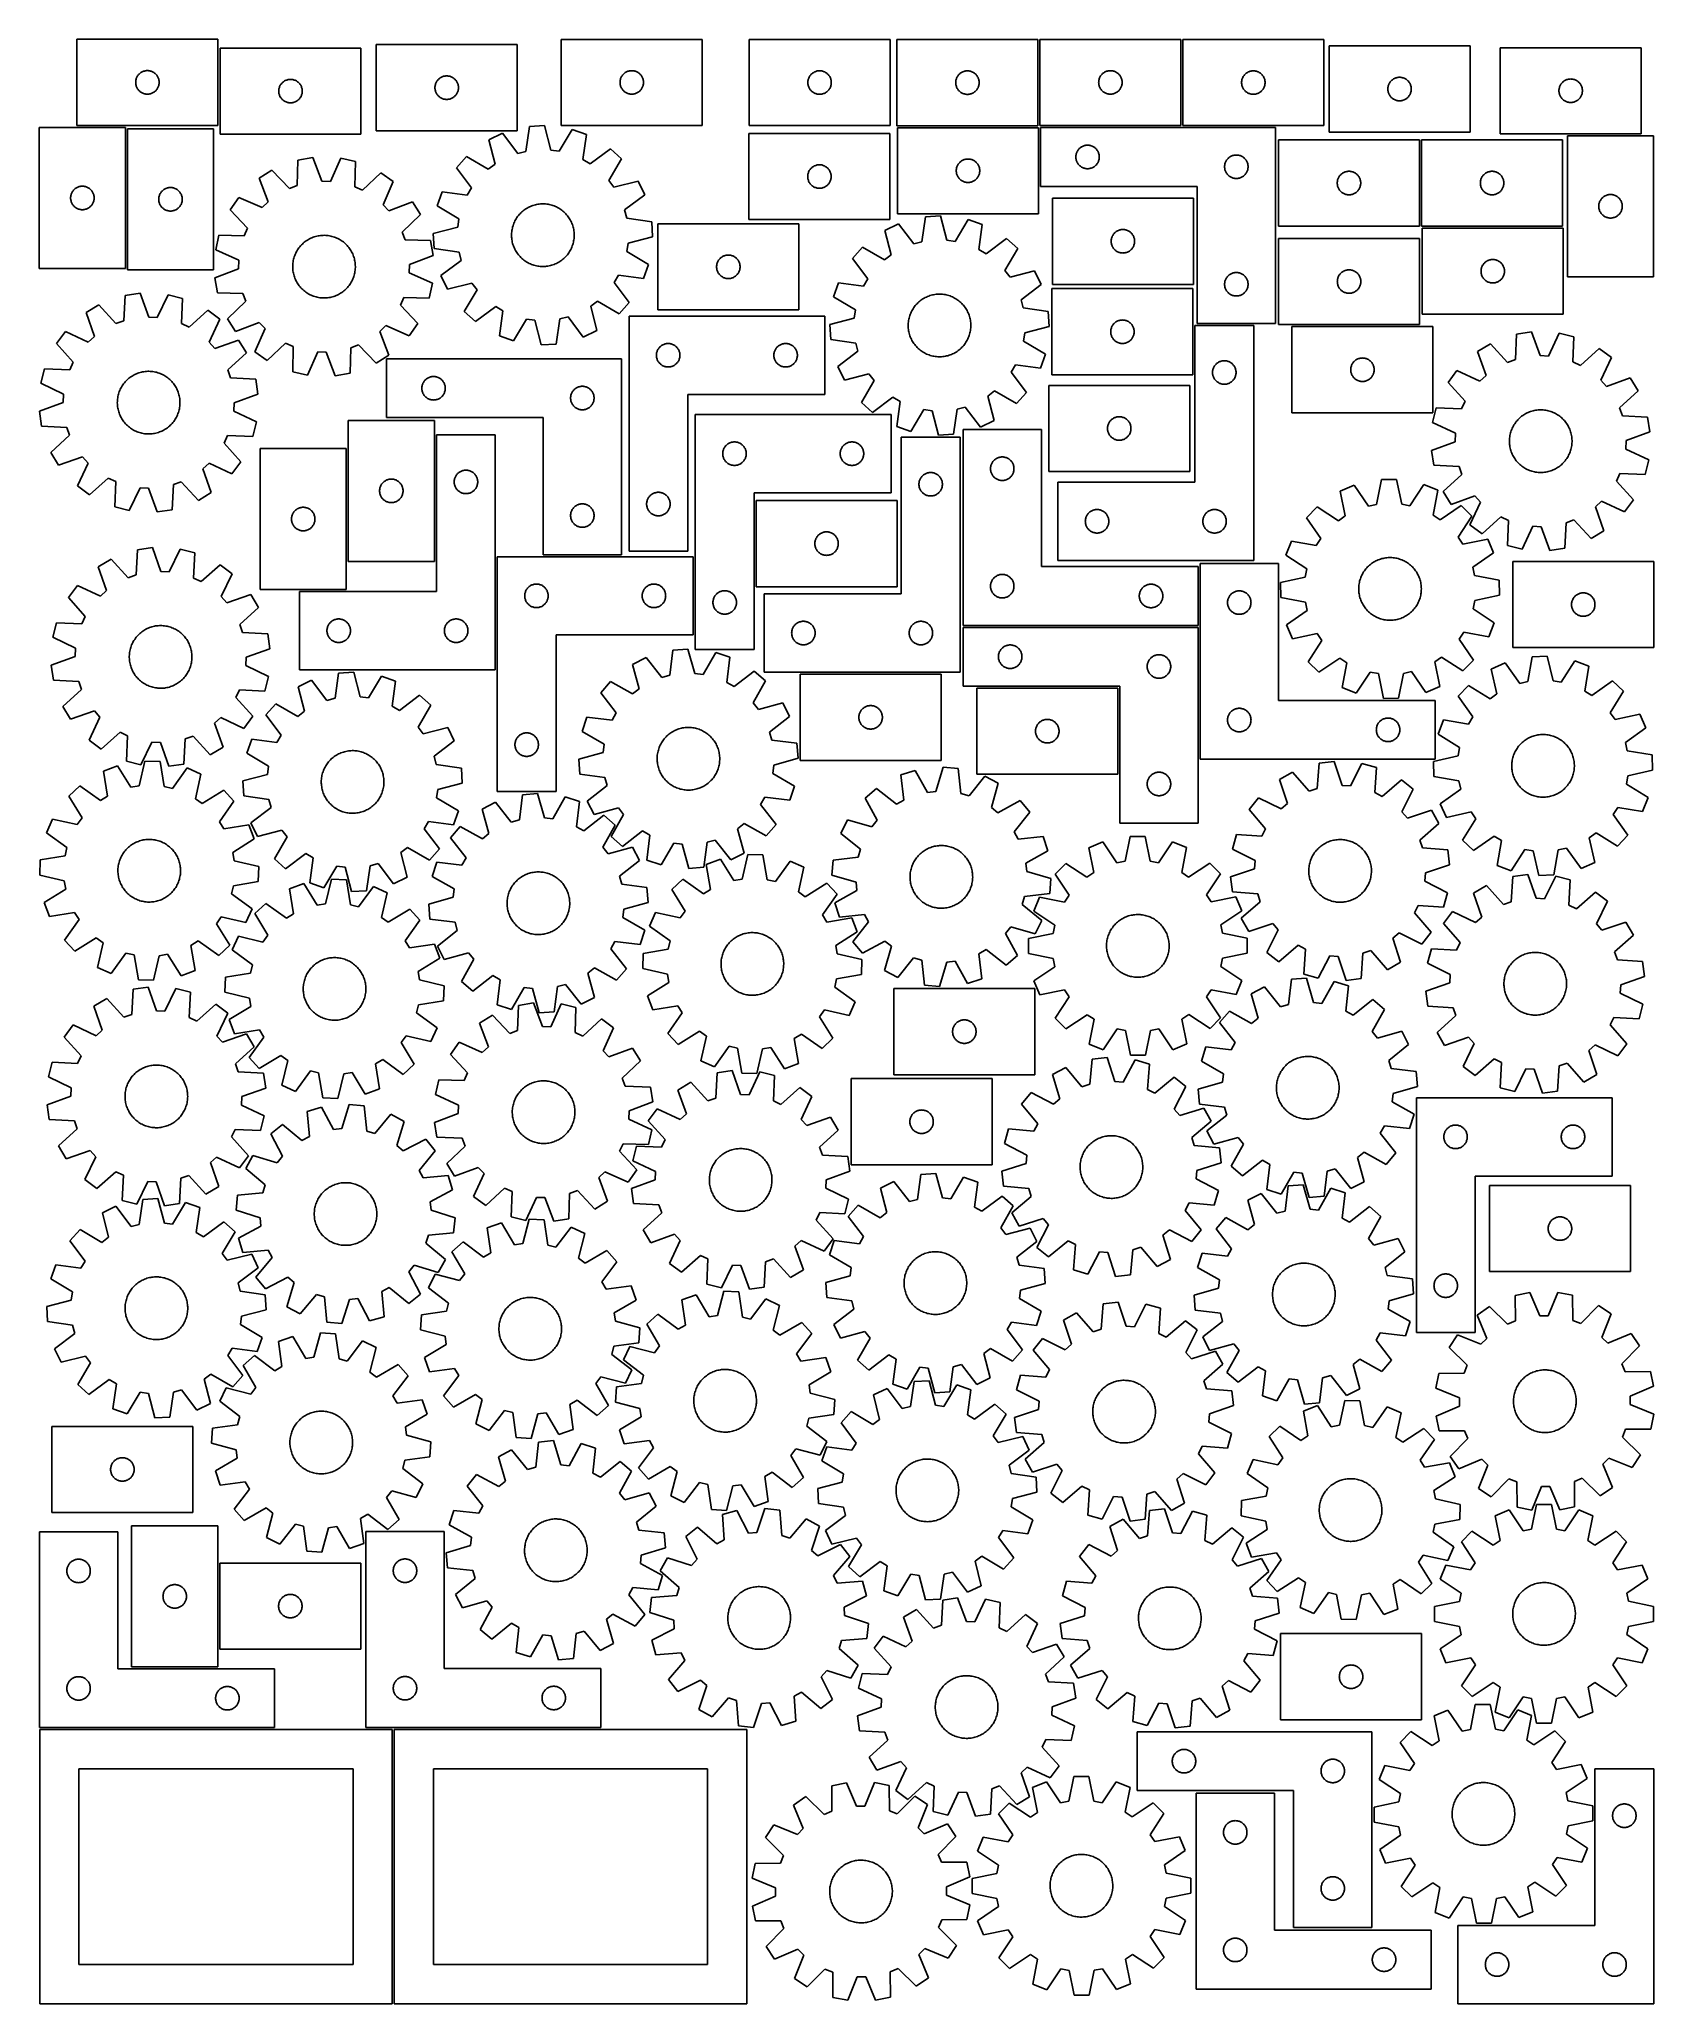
# Model space of a CAD drawing. Header units: millimetres. Extents: x 7 to 1243, y 7 to 1511.
import ezdxf

# ---------------------------------------------------------------- set-up
doc = ezdxf.new("R2010")
doc.units = ezdxf.units.MM
doc.layers.add('CUT', color=7, linetype='CONTINUOUS', true_color=0x000000)

msp = doc.modelspace()

# ---------------------------------------------------------------- linework, layer by layer
at = {"layer": 'CUT'}
for p, q in [((143.399381, 1511.46146), (35.399381, 1511.46146)), ((35.399381, 1511.46146), (35.399381, 1445.46146)), ((143.399381, 1445.46146), (143.399381, 1511.46146)), ((372.693143, 1507.403111), (264.693143, 1507.403111)), ((264.693143, 1507.403111), (264.693143, 1441.403111)), ((372.693143, 1441.403111), (372.693143, 1507.403111)), ((514.499356, 1511.415806), (406.499356, 1511.415806)), ((406.499356, 1511.415806), (406.499356, 1445.415806)), ((514.499356, 1445.415806), (514.499356, 1511.415806)), ((658.377105, 1511.342561), (550.377105, 1511.342561)), ((550.377105, 1511.342561), (550.377105, 1445.342561)), ((658.377105, 1445.342561), (658.377105, 1511.342561)), ((771.698882, 1511.268586), (663.698882, 1511.268586)), ((663.698882, 1511.268586), (663.698882, 1445.268586)), ((771.698882, 1445.268586), (771.698882, 1511.268586)), ((881.215512, 1511.395298), (773.215512, 1511.395298)), ((773.215512, 1511.395298), (773.215512, 1445.395298)), ((881.215512, 1445.395298), (881.215512, 1511.395298)), ((990.731292, 1511.333772), (882.731292, 1511.333772)), ((882.731292, 1511.333772), (882.731292, 1445.333772)), ((990.731292, 1445.333772), (990.731292, 1511.333772)), ((1102.734769, 1506.3494), (994.734769, 1506.3494)), ((994.734769, 1506.3494), (994.734769, 1440.3494)), ((1102.734769, 1440.3494), (1102.734769, 1506.3494)), ((1233.867499, 1505.041047), (1125.867499, 1505.041047)), ((1125.867499, 1505.041047), (1125.867499, 1439.041047)), ((1233.867499, 1439.041047), (1233.867499, 1505.041047)), ((253.030118, 1504.747837), (145.030118, 1504.747837)), ((145.030118, 1504.747837), (145.030118, 1438.747837)), ((253.030118, 1438.747837), (253.030118, 1504.747837)), ((80.399381, 1478.46146), (80.41865, 1479.050088)), ((80.41865, 1477.872832), (80.399381, 1478.46146)), ((80.41865, 1479.050088), (80.476377, 1479.636196)), ((80.476377, 1477.286725), (80.41865, 1477.872832)), ((80.476377, 1479.636196), (80.572313, 1480.217273)), ((80.572313, 1476.705647), (80.476377, 1477.286725)), ((80.572313, 1480.217273), (80.706048, 1480.790832)), ((80.706048, 1476.132089), (80.572313, 1476.705647)), ((80.706048, 1480.790832), (80.877009, 1481.354415)), ((80.877009, 1475.568505), (80.706048, 1476.132089)), ((80.877009, 1481.354415), (81.084465, 1481.905611)), ((81.084465, 1475.017309), (80.877009, 1475.568505)), ((81.084465, 1481.905611), (81.327526, 1482.442058)), ((81.327526, 1474.480862), (81.084465, 1475.017309)), ((81.327526, 1482.442058), (81.605152, 1482.96146)), ((81.605152, 1482.96146), (81.916154, 1483.461592)), ((81.916154, 1483.461592), (82.2592, 1483.940313)), ((82.2592, 1483.940313), (82.632822, 1484.395573)), ((82.632822, 1484.395573), (83.035419, 1484.825421)), ((83.035419, 1484.825421), (83.465268, 1485.228019)), ((83.465268, 1485.228019), (83.920528, 1485.60164)), ((83.920528, 1485.60164), (84.399248, 1485.944687)), ((84.399248, 1485.944687), (84.899381, 1486.255689)), ((84.899381, 1486.255689), (85.418782, 1486.533315)), ((85.418782, 1486.533315), (85.95523, 1486.776376)), ((85.95523, 1486.776376), (86.506425, 1486.983831)), ((86.506425, 1486.983831), (87.070009, 1487.154793)), ((87.070009, 1487.154793), (87.643568, 1487.288528)), ((87.643568, 1487.288528), (88.224645, 1487.384464)), ((88.224645, 1487.384464), (88.810752, 1487.442191)), ((88.810752, 1487.442191), (89.399381, 1487.46146)), ((89.399381, 1487.46146), (89.988009, 1487.442191)), ((89.988009, 1487.442191), (90.574116, 1487.384464)), ((90.574116, 1487.384464), (91.155193, 1487.288528)), ((91.155193, 1487.288528), (91.728752, 1487.154793)), ((91.728752, 1487.154793), (92.292336, 1486.983831)), ((92.292336, 1486.983831), (92.843531, 1486.776376)), ((92.843531, 1486.776376), (93.379979, 1486.533315)), ((93.379979, 1486.533315), (93.899381, 1486.255689)), ((93.899381, 1486.255689), (94.399513, 1485.944687)), ((94.399513, 1485.944687), (94.878233, 1485.60164)), ((94.878233, 1485.60164), (95.333493, 1485.228019)), ((95.333493, 1485.228019), (95.763342, 1484.825421)), ((95.763342, 1484.825421), (96.165939, 1484.395573)), ((96.165939, 1484.395573), (96.539561, 1483.940313)), ((96.539561, 1483.940313), (96.882607, 1483.461592)), ((96.882607, 1483.461592), (97.193609, 1482.96146)), ((97.193609, 1482.96146), (97.471235, 1482.442058)), ((97.471235, 1482.442058), (97.714296, 1481.905611)), ((97.714296, 1475.017309), (97.471235, 1474.480862)), ((97.714296, 1481.905611), (97.921752, 1481.354415)), ((97.921752, 1475.568505), (97.714296, 1475.017309)), ((97.921752, 1481.354415), (98.092713, 1480.790832)), ((98.092713, 1476.132089), (97.921752, 1475.568505)), ((98.092713, 1480.790832), (98.226448, 1480.217273)), ((98.226448, 1476.705647), (98.092713, 1476.132089)), ((98.226448, 1480.217273), (98.322384, 1479.636196)), ((98.322384, 1477.286725), (98.226448, 1476.705647)), ((98.322384, 1479.636196), (98.380111, 1479.050088)), ((98.380111, 1477.872832), (98.322384, 1477.286725)), ((98.380111, 1479.050088), (98.399381, 1478.46146)), ((98.399381, 1478.46146), (98.380111, 1477.872832)), ((190.507747, 1474.640792), (190.715202, 1475.191988)), ((190.715202, 1475.191988), (190.958263, 1475.728435)), ((190.958263, 1475.728435), (191.235889, 1476.247837)), ((191.235889, 1476.247837), (191.546891, 1476.747969)), ((191.546891, 1476.747969), (191.889938, 1477.22669)), ((191.889938, 1477.22669), (192.26356, 1477.68195)), ((192.26356, 1477.68195), (192.666157, 1478.111798)), ((192.666157, 1478.111798), (193.096005, 1478.514395)), ((193.096005, 1478.514395), (193.551265, 1478.888017)), ((193.551265, 1478.888017), (194.029986, 1479.231064)), ((194.029986, 1479.231064), (194.530118, 1479.542066)), ((194.530118, 1479.542066), (195.04952, 1479.819692)), ((195.04952, 1479.819692), (195.585967, 1480.062753)), ((195.585967, 1480.062753), (196.137163, 1480.270208)), ((196.137163, 1480.270208), (196.700746, 1480.44117)), ((196.700746, 1480.44117), (197.274305, 1480.574905)), ((197.274305, 1480.574905), (197.855382, 1480.670841)), ((197.855382, 1480.670841), (198.44149, 1480.728568)), ((198.44149, 1480.728568), (199.030118, 1480.747837)), ((199.030118, 1480.747837), (199.618746, 1480.728568)), ((199.618746, 1480.728568), (200.204854, 1480.670841)), ((200.204854, 1480.670841), (200.785931, 1480.574905)), ((200.785931, 1480.574905), (201.359489, 1480.44117)), ((201.359489, 1480.44117), (201.923073, 1480.270208)), ((201.923073, 1480.270208), (202.474269, 1480.062753)), ((202.474269, 1480.062753), (203.010716, 1479.819692)), ((203.010716, 1479.819692), (203.530118, 1479.542066)), ((203.530118, 1479.542066), (204.03025, 1479.231064)), ((204.03025, 1479.231064), (204.508971, 1478.888017)), ((204.508971, 1478.888017), (204.96423, 1478.514395)), ((204.96423, 1478.514395), (205.394079, 1478.111798)), ((205.394079, 1478.111798), (205.796676, 1477.68195)), ((205.796676, 1477.68195), (206.170298, 1477.22669)), ((206.170298, 1477.22669), (206.513344, 1476.747969)), ((206.513344, 1476.747969), (206.824346, 1476.247837)), ((206.824346, 1476.247837), (207.101972, 1475.728435)), ((207.101972, 1475.728435), (207.345034, 1475.191988)), ((207.345034, 1475.191988), (207.552489, 1474.640792)), ((309.693143, 1474.403111), (309.712412, 1474.991739)), ((309.712412, 1474.991739), (309.770139, 1475.577846)), ((309.770139, 1475.577846), (309.866075, 1476.158924)), ((309.866075, 1476.158924), (309.99981, 1476.732482)), ((309.99981, 1476.732482), (310.170772, 1477.296066)), ((310.170772, 1477.296066), (310.378227, 1477.847262)), ((310.378227, 1477.847262), (310.621288, 1478.383709)), ((310.621288, 1478.383709), (310.898914, 1478.903111)), ((310.898914, 1478.903111), (311.209916, 1479.403243)), ((311.209916, 1479.403243), (311.552963, 1479.881964)), ((311.552963, 1479.881964), (311.926584, 1480.337223)), ((311.926584, 1480.337223), (312.329182, 1480.767072)), ((312.329182, 1480.767072), (312.75903, 1481.169669)), ((312.75903, 1481.169669), (313.21429, 1481.543291)), ((313.21429, 1481.543291), (313.693011, 1481.886337)), ((313.693011, 1481.886337), (314.193143, 1482.197339)), ((314.193143, 1482.197339), (314.712544, 1482.474965)), ((314.712544, 1482.474965), (315.248992, 1482.718026)), ((315.248992, 1482.718026), (315.800188, 1482.925482)), ((315.800188, 1482.925482), (316.363771, 1483.096443)), ((316.363771, 1483.096443), (316.93733, 1483.230178)), ((316.93733, 1483.230178), (317.518407, 1483.326114)), ((317.518407, 1483.326114), (318.104515, 1483.383841)), ((318.104515, 1483.383841), (318.693143, 1483.403111)), ((318.693143, 1483.403111), (319.281771, 1483.383841)), ((319.281771, 1483.383841), (319.867878, 1483.326114)), ((319.867878, 1483.326114), (320.448956, 1483.230178)), ((320.448956, 1483.230178), (321.022514, 1483.096443)), ((321.022514, 1483.096443), (321.586098, 1482.925482)), ((321.586098, 1482.925482), (322.137294, 1482.718026)), ((322.137294, 1482.718026), (322.673741, 1482.474965)), ((322.673741, 1482.474965), (323.193143, 1482.197339)), ((323.193143, 1482.197339), (323.693275, 1481.886337)), ((323.693275, 1481.886337), (324.171996, 1481.543291)), ((324.171996, 1481.543291), (324.627255, 1481.169669)), ((324.627255, 1481.169669), (325.057104, 1480.767072)), ((325.057104, 1480.767072), (325.459701, 1480.337223)), ((325.459701, 1480.337223), (325.833323, 1479.881964)), ((325.833323, 1479.881964), (326.176369, 1479.403243)), ((326.176369, 1479.403243), (326.487371, 1478.903111)), ((326.487371, 1478.903111), (326.764997, 1478.383709)), ((326.764997, 1478.383709), (327.008059, 1477.847262)), ((327.008059, 1477.847262), (327.215514, 1477.296066)), ((327.215514, 1477.296066), (327.386475, 1476.732482)), ((327.386475, 1476.732482), (327.52021, 1476.158924)), ((327.52021, 1476.158924), (327.616146, 1475.577846)), ((327.616146, 1475.577846), (327.673873, 1474.991739)), ((327.673873, 1474.991739), (327.693143, 1474.403111)), ((451.499356, 1478.415806), (451.518626, 1479.004434)), ((451.518626, 1477.827178), (451.499356, 1478.415806)), ((451.518626, 1479.004434), (451.576352, 1479.590542)), ((451.576352, 1477.24107), (451.518626, 1477.827178)), ((451.576352, 1479.590542), (451.672289, 1480.171619)), ((451.672289, 1476.659993), (451.576352, 1477.24107)), ((451.672289, 1480.171619), (451.806024, 1480.745177)), ((451.806024, 1476.086435), (451.672289, 1476.659993)), ((451.806024, 1480.745177), (451.976985, 1481.308761)), ((451.976985, 1475.522851), (451.806024, 1476.086435)), ((451.976985, 1481.308761), (452.18444, 1481.859957)), ((452.18444, 1474.971655), (451.976985, 1475.522851)), ((452.18444, 1481.859957), (452.427501, 1482.396404)), ((452.427501, 1474.435208), (452.18444, 1474.971655)), ((452.427501, 1482.396404), (452.705127, 1482.915806)), ((452.705127, 1482.915806), (453.01613, 1483.415938)), ((453.01613, 1483.415938), (453.359176, 1483.894659)), ((453.359176, 1483.894659), (453.732798, 1484.349918)), ((453.732798, 1484.349918), (454.135395, 1484.779767)), ((454.135395, 1484.779767), (454.565244, 1485.182364)), ((454.565244, 1485.182364), (455.020503, 1485.555986)), ((455.020503, 1485.555986), (455.499224, 1485.899032)), ((455.499224, 1485.899032), (455.999356, 1486.210035)), ((455.999356, 1486.210035), (456.518758, 1486.487661)), ((456.518758, 1486.487661), (457.055205, 1486.730722)), ((457.055205, 1486.730722), (457.606401, 1486.938177)), ((457.606401, 1486.938177), (458.169985, 1487.109138)), ((458.169985, 1487.109138), (458.743543, 1487.242873)), ((458.743543, 1487.242873), (459.32462, 1487.33881)), ((459.32462, 1487.33881), (459.910728, 1487.396536)), ((459.910728, 1487.396536), (460.499356, 1487.415806)), ((460.499356, 1487.415806), (461.087984, 1487.396536)), ((461.087984, 1487.396536), (461.674092, 1487.33881)), ((461.674092, 1487.33881), (462.255169, 1487.242873)), ((462.255169, 1487.242873), (462.828727, 1487.109138)), ((462.828727, 1487.109138), (463.392311, 1486.938177)), ((463.392311, 1486.938177), (463.943507, 1486.730722)), ((463.943507, 1486.730722), (464.479954, 1486.487661)), ((464.479954, 1486.487661), (464.999356, 1486.210035)), ((464.999356, 1486.210035), (465.499488, 1485.899032)), ((465.499488, 1485.899032), (465.978209, 1485.555986)), ((465.978209, 1485.555986), (466.433468, 1485.182364)), ((466.433468, 1485.182364), (466.863317, 1484.779767)), ((466.863317, 1484.779767), (467.265914, 1484.349918)), ((467.265914, 1484.349918), (467.639536, 1483.894659)), ((467.639536, 1483.894659), (467.982583, 1483.415938)), ((467.982583, 1483.415938), (468.293585, 1482.915806)), ((468.293585, 1482.915806), (468.571211, 1482.396404)), ((468.571211, 1482.396404), (468.814272, 1481.859957)), ((468.814272, 1474.971655), (468.571211, 1474.435208)), ((468.814272, 1481.859957), (469.021727, 1481.308761)), ((469.021727, 1475.522851), (468.814272, 1474.971655)), ((469.021727, 1481.308761), (469.192689, 1480.745177)), ((469.192689, 1476.086435), (469.021727, 1475.522851)), ((469.192689, 1480.745177), (469.326424, 1480.171619)), ((469.326424, 1476.659993), (469.192689, 1476.086435)), ((469.326424, 1480.171619), (469.42236, 1479.590542)), ((469.42236, 1477.24107), (469.326424, 1476.659993)), ((469.42236, 1479.590542), (469.480086, 1479.004434)), ((469.480086, 1477.827178), (469.42236, 1477.24107)), ((469.480086, 1479.004434), (469.499356, 1478.415806)), ((469.499356, 1478.415806), (469.480086, 1477.827178)), ((595.377105, 1478.342561), (595.396374, 1478.931189)), ((595.396374, 1477.753933), (595.377105, 1478.342561)), ((595.396374, 1478.931189), (595.454101, 1479.517297)), ((595.454101, 1477.167825), (595.396374, 1477.753933)), ((595.454101, 1479.517297), (595.550037, 1480.098374)), ((595.550037, 1476.586748), (595.454101, 1477.167825)), ((595.550037, 1480.098374), (595.683772, 1480.671932)), ((595.683772, 1476.013189), (595.550037, 1476.586748)), ((595.683772, 1480.671932), (595.854733, 1481.235516)), ((595.854733, 1475.449606), (595.683772, 1476.013189)), ((595.854733, 1481.235516), (596.062189, 1481.786712)), ((596.062189, 1474.89841), (595.854733, 1475.449606)), ((596.062189, 1481.786712), (596.30525, 1482.323159)), ((596.30525, 1474.361963), (596.062189, 1474.89841)), ((596.30525, 1482.323159), (596.582876, 1482.842561)), ((596.582876, 1482.842561), (596.893878, 1483.342693)), ((596.893878, 1483.342693), (597.236924, 1483.821414)), ((597.236924, 1483.821414), (597.610546, 1484.276673)), ((597.610546, 1484.276673), (598.013143, 1484.706522)), ((598.013143, 1484.706522), (598.442992, 1485.109119)), ((598.442992, 1485.109119), (598.898252, 1485.482741)), ((598.898252, 1485.482741), (599.376972, 1485.825787)), ((599.376972, 1485.825787), (599.877105, 1486.136789)), ((599.877105, 1486.136789), (600.396506, 1486.414415)), ((600.396506, 1486.414415), (600.932954, 1486.657477)), ((600.932954, 1486.657477), (601.484149, 1486.864932)), ((601.484149, 1486.864932), (602.047733, 1487.035893)), ((602.047733, 1487.035893), (602.621292, 1487.169628)), ((602.621292, 1487.169628), (603.202369, 1487.265565)), ((603.202369, 1487.265565), (603.788476, 1487.323291)), ((603.788476, 1487.323291), (604.377105, 1487.342561)), ((604.377105, 1487.342561), (604.965733, 1487.323291)), ((604.965733, 1487.323291), (605.55184, 1487.265565)), ((605.55184, 1487.265565), (606.132917, 1487.169628)), ((606.132917, 1487.169628), (606.706476, 1487.035893)), ((606.706476, 1487.035893), (607.27006, 1486.864932)), ((607.27006, 1486.864932), (607.821255, 1486.657477)), ((607.821255, 1486.657477), (608.357703, 1486.414415)), ((608.357703, 1486.414415), (608.877105, 1486.136789)), ((608.877105, 1486.136789), (609.377237, 1485.825787)), ((609.377237, 1485.825787), (609.855957, 1485.482741)), ((609.855957, 1485.482741), (610.311217, 1485.109119)), ((610.311217, 1485.109119), (610.741066, 1484.706522)), ((610.741066, 1484.706522), (611.143663, 1484.276673)), ((611.143663, 1484.276673), (611.517285, 1483.821414)), ((611.517285, 1483.821414), (611.860331, 1483.342693)), ((611.860331, 1483.342693), (612.171333, 1482.842561)), ((612.171333, 1482.842561), (612.448959, 1482.323159)), ((612.448959, 1482.323159), (612.69202, 1481.786712)), ((612.69202, 1474.89841), (612.448959, 1474.361963)), ((612.69202, 1481.786712), (612.899476, 1481.235516)), ((612.899476, 1475.449606), (612.69202, 1474.89841)), ((612.899476, 1481.235516), (613.070437, 1480.671932)), ((613.070437, 1476.013189), (612.899476, 1475.449606)), ((613.070437, 1480.671932), (613.204172, 1480.098374)), ((613.204172, 1476.586748), (613.070437, 1476.013189)), ((613.204172, 1480.098374), (613.300108, 1479.517297)), ((613.300108, 1477.167825), (613.204172, 1476.586748)), ((613.300108, 1479.517297), (613.357835, 1478.931189)), ((613.357835, 1477.753933), (613.300108, 1477.167825)), ((613.357835, 1478.931189), (613.377105, 1478.342561)), ((613.377105, 1478.342561), (613.357835, 1477.753933)), ((708.698882, 1478.268586), (708.718152, 1478.857214)), ((708.718152, 1477.679958), (708.698882, 1478.268586)), ((708.718152, 1478.857214), (708.775878, 1479.443322)), ((708.775878, 1477.09385), (708.718152, 1477.679958)), ((708.775878, 1479.443322), (708.871814, 1480.024399)), ((708.871814, 1476.512773), (708.775878, 1477.09385)), ((708.871814, 1480.024399), (709.005549, 1480.597958)), ((709.005549, 1475.939215), (708.871814, 1476.512773)), ((709.005549, 1480.597958), (709.176511, 1481.161541)), ((709.176511, 1475.375631), (709.005549, 1475.939215)), ((709.176511, 1481.161541), (709.383966, 1481.712737)), ((709.383966, 1474.824435), (709.176511, 1475.375631)), ((709.383966, 1481.712737), (709.627027, 1482.249184)), ((709.627027, 1474.287988), (709.383966, 1474.824435)), ((709.627027, 1482.249184), (709.904653, 1482.768586)), ((709.904653, 1482.768586), (710.215655, 1483.268718)), ((710.215655, 1483.268718), (710.558702, 1483.747439)), ((710.558702, 1483.747439), (710.932324, 1484.202698)), ((710.932324, 1484.202698), (711.334921, 1484.632547)), ((711.334921, 1484.632547), (711.76477, 1485.035144)), ((711.76477, 1485.035144), (712.220029, 1485.408766)), ((712.220029, 1485.408766), (712.69875, 1485.751813)), ((712.69875, 1485.751813), (713.198882, 1486.062815)), ((713.198882, 1486.062815), (713.718284, 1486.340441)), ((713.718284, 1486.340441), (714.254731, 1486.583502)), ((714.254731, 1486.583502), (714.805927, 1486.790957)), ((714.805927, 1486.790957), (715.36951, 1486.961919)), ((715.36951, 1486.961919), (715.943069, 1487.095654)), ((715.943069, 1487.095654), (716.524146, 1487.19159)), ((716.524146, 1487.19159), (717.110254, 1487.249316)), ((717.110254, 1487.249316), (717.698882, 1487.268586)), ((717.698882, 1487.268586), (718.28751, 1487.249316)), ((718.28751, 1487.249316), (718.873618, 1487.19159)), ((718.873618, 1487.19159), (719.454695, 1487.095654)), ((719.454695, 1487.095654), (720.028253, 1486.961919)), ((720.028253, 1486.961919), (720.591837, 1486.790957)), ((720.591837, 1486.790957), (721.143033, 1486.583502)), ((721.143033, 1486.583502), (721.67948, 1486.340441)), ((721.67948, 1486.340441), (722.198882, 1486.062815)), ((722.198882, 1486.062815), (722.699014, 1485.751813)), ((722.699014, 1485.751813), (723.177735, 1485.408766)), ((723.177735, 1485.408766), (723.632994, 1485.035144)), ((723.632994, 1485.035144), (724.062843, 1484.632547)), ((724.062843, 1484.632547), (724.46544, 1484.202698)), ((724.46544, 1484.202698), (724.839062, 1483.747439)), ((724.839062, 1483.747439), (725.182108, 1483.268718)), ((725.182108, 1483.268718), (725.49311, 1482.768586)), ((725.49311, 1482.768586), (725.770737, 1482.249184)), ((725.770737, 1482.249184), (726.013798, 1481.712737)), ((726.013798, 1474.824435), (725.770737, 1474.287988)), ((726.013798, 1481.712737), (726.221253, 1481.161541)), ((726.221253, 1475.375631), (726.013798, 1474.824435)), ((726.221253, 1481.161541), (726.392214, 1480.597958)), ((726.392214, 1475.939215), (726.221253, 1475.375631)), ((726.392214, 1480.597958), (726.525949, 1480.024399)), ((726.525949, 1476.512773), (726.392214, 1475.939215)), ((726.525949, 1480.024399), (726.621886, 1479.443322)), ((726.621886, 1477.09385), (726.525949, 1476.512773)), ((726.621886, 1479.443322), (726.679612, 1478.857214)), ((726.679612, 1477.679958), (726.621886, 1477.09385)), ((726.679612, 1478.857214), (726.698882, 1478.268586)), ((726.698882, 1478.268586), (726.679612, 1477.679958)), ((818.215512, 1478.395298), (818.234782, 1478.983926)), ((818.234782, 1477.80667), (818.215512, 1478.395298)), ((818.234782, 1478.983926), (818.292508, 1479.570034)), ((818.292508, 1477.220562), (818.234782, 1477.80667)), ((818.292508, 1479.570034), (818.388445, 1480.151111)), ((818.388445, 1476.639485), (818.292508, 1477.220562)), ((818.388445, 1480.151111), (818.52218, 1480.72467)), ((818.52218, 1476.065927), (818.388445, 1476.639485)), ((818.52218, 1480.72467), (818.693141, 1481.288253)), ((818.693141, 1475.502343), (818.52218, 1476.065927)), ((818.693141, 1481.288253), (818.900596, 1481.839449)), ((818.900596, 1474.951147), (818.693141, 1475.502343)), ((818.900596, 1481.839449), (819.143657, 1482.375896)), ((819.143657, 1474.4147), (818.900596, 1474.951147)), ((819.143657, 1482.375896), (819.421283, 1482.895298)), ((819.421283, 1482.895298), (819.732286, 1483.39543)), ((819.732286, 1483.39543), (820.075332, 1483.874151)), ((820.075332, 1483.874151), (820.448954, 1484.32941)), ((820.448954, 1484.32941), (820.851551, 1484.759259)), ((820.851551, 1484.759259), (821.2814, 1485.161856)), ((821.2814, 1485.161856), (821.736659, 1485.535478)), ((821.736659, 1485.535478), (822.21538, 1485.878525)), ((822.21538, 1485.878525), (822.715512, 1486.189527)), ((822.715512, 1486.189527), (823.234914, 1486.467153)), ((823.234914, 1486.467153), (823.771361, 1486.710214)), ((823.771361, 1486.710214), (824.322557, 1486.917669)), ((824.322557, 1486.917669), (824.886141, 1487.088631)), ((824.886141, 1487.088631), (825.459699, 1487.222366)), ((825.459699, 1487.222366), (826.040776, 1487.318302)), ((826.040776, 1487.318302), (826.626884, 1487.376028)), ((826.626884, 1487.376028), (827.215512, 1487.395298)), ((827.215512, 1487.395298), (827.80414, 1487.376028)), ((827.80414, 1487.376028), (828.390248, 1487.318302)), ((828.390248, 1487.318302), (828.971325, 1487.222366)), ((828.971325, 1487.222366), (829.544883, 1487.088631)), ((829.544883, 1487.088631), (830.108467, 1486.917669)), ((830.108467, 1486.917669), (830.659663, 1486.710214)), ((830.659663, 1486.710214), (831.19611, 1486.467153)), ((831.19611, 1486.467153), (831.715512, 1486.189527)), ((831.715512, 1486.189527), (832.215644, 1485.878525)), ((832.215644, 1485.878525), (832.694365, 1485.535478)), ((832.694365, 1485.535478), (833.149624, 1485.161856)), ((833.149624, 1485.161856), (833.579473, 1484.759259)), ((833.579473, 1484.759259), (833.98207, 1484.32941)), ((833.98207, 1484.32941), (834.355692, 1483.874151)), ((834.355692, 1483.874151), (834.698739, 1483.39543)), ((834.698739, 1483.39543), (835.009741, 1482.895298)), ((835.009741, 1482.895298), (835.287367, 1482.375896)), ((835.287367, 1482.375896), (835.530428, 1481.839449)), ((835.530428, 1474.951147), (835.287367, 1474.4147)), ((835.530428, 1481.839449), (835.737883, 1481.288253)), ((835.737883, 1475.502343), (835.530428, 1474.951147)), ((835.737883, 1481.288253), (835.908845, 1480.72467)), ((835.908845, 1476.065927), (835.737883, 1475.502343)), ((835.908845, 1480.72467), (836.04258, 1480.151111)), ((836.04258, 1476.639485), (835.908845, 1476.065927)), ((836.04258, 1480.151111), (836.138516, 1479.570034)), ((836.138516, 1477.220562), (836.04258, 1476.639485)), ((836.138516, 1479.570034), (836.196242, 1478.983926)), ((836.196242, 1477.80667), (836.138516, 1477.220562)), ((836.196242, 1478.983926), (836.215512, 1478.395298)), ((836.215512, 1478.395298), (836.196242, 1477.80667)), ((927.731292, 1478.333772), (927.750561, 1478.9224)), ((927.750561, 1477.745144), (927.731292, 1478.333772)), ((927.750561, 1478.9224), (927.808288, 1479.508507)), ((927.808288, 1477.159036), (927.750561, 1477.745144)), ((927.808288, 1479.508507), (927.904224, 1480.089585)), ((927.904224, 1476.577959), (927.808288, 1477.159036)), ((927.904224, 1480.089585), (928.037959, 1480.663143)), ((928.037959, 1476.0044), (927.904224, 1476.577959)), ((928.037959, 1480.663143), (928.20892, 1481.226727)), ((928.20892, 1475.440817), (928.037959, 1476.0044)), ((928.20892, 1481.226727), (928.416376, 1481.777923)), ((928.416376, 1474.889621), (928.20892, 1475.440817)), ((928.416376, 1481.777923), (928.659437, 1482.31437)), ((928.659437, 1474.353173), (928.416376, 1474.889621)), ((928.659437, 1482.31437), (928.937063, 1482.833772)), ((928.937063, 1482.833772), (929.248065, 1483.333904)), ((929.248065, 1483.333904), (929.591111, 1483.812625)), ((929.591111, 1483.812625), (929.964733, 1484.267884)), ((929.964733, 1484.267884), (930.36733, 1484.697733)), ((930.36733, 1484.697733), (930.797179, 1485.10033)), ((930.797179, 1485.10033), (931.252439, 1485.473952)), ((931.252439, 1485.473952), (931.731159, 1485.816998)), ((931.731159, 1485.816998), (932.231292, 1486.128)), ((932.231292, 1486.128), (932.750693, 1486.405626)), ((932.750693, 1486.405626), (933.287141, 1486.648688)), ((933.287141, 1486.648688), (933.838336, 1486.856143)), ((933.838336, 1486.856143), (934.40192, 1487.027104)), ((934.40192, 1487.027104), (934.975479, 1487.160839)), ((934.975479, 1487.160839), (935.556556, 1487.256775)), ((935.556556, 1487.256775), (936.142663, 1487.314502)), ((936.142663, 1487.314502), (936.731292, 1487.333772)), ((936.731292, 1487.333772), (937.31992, 1487.314502)), ((937.31992, 1487.314502), (937.906027, 1487.256775)), ((937.906027, 1487.256775), (938.487104, 1487.160839)), ((938.487104, 1487.160839), (939.060663, 1487.027104)), ((939.060663, 1487.027104), (939.624247, 1486.856143)), ((939.624247, 1486.856143), (940.175442, 1486.648688)), ((940.175442, 1486.648688), (940.71189, 1486.405626)), ((940.71189, 1486.405626), (941.231292, 1486.128)), ((941.231292, 1486.128), (941.731424, 1485.816998)), ((941.731424, 1485.816998), (942.210144, 1485.473952)), ((942.210144, 1485.473952), (942.665404, 1485.10033)), ((942.665404, 1485.10033), (943.095253, 1484.697733)), ((943.095253, 1484.697733), (943.49785, 1484.267884)), ((943.49785, 1484.267884), (943.871472, 1483.812625)), ((943.871472, 1483.812625), (944.214518, 1483.333904)), ((944.214518, 1483.333904), (944.52552, 1482.833772)), ((944.52552, 1482.833772), (944.803146, 1482.31437)), ((944.803146, 1482.31437), (945.046207, 1481.777923)), ((945.046207, 1474.889621), (944.803146, 1474.353173)), ((945.046207, 1481.777923), (945.253663, 1481.226727)), ((945.253663, 1475.440817), (945.046207, 1474.889621)), ((945.253663, 1481.226727), (945.424624, 1480.663143)), ((945.424624, 1476.0044), (945.253663, 1475.440817)), ((945.424624, 1480.663143), (945.558359, 1480.089585)), ((945.558359, 1476.577959), (945.424624, 1476.0044)), ((945.558359, 1480.089585), (945.654295, 1479.508507)), ((945.654295, 1477.159036), (945.558359, 1476.577959)), ((945.654295, 1479.508507), (945.712022, 1478.9224)), ((945.712022, 1477.745144), (945.654295, 1477.159036)), ((945.712022, 1478.9224), (945.731292, 1478.333772)), ((945.731292, 1478.333772), (945.712022, 1477.745144)), ((1039.811765, 1474.524135), (1039.907701, 1475.105213)), ((1039.907701, 1475.105213), (1040.041436, 1475.678771)), ((1040.041436, 1475.678771), (1040.212398, 1476.242355)), ((1040.212398, 1476.242355), (1040.419853, 1476.793551)), ((1040.419853, 1476.793551), (1040.662914, 1477.329998)), ((1040.662914, 1477.329998), (1040.94054, 1477.8494)), ((1040.94054, 1477.8494), (1041.251542, 1478.349532)), ((1041.251542, 1478.349532), (1041.594589, 1478.828253)), ((1041.594589, 1478.828253), (1041.96821, 1479.283512)), ((1041.96821, 1479.283512), (1042.370808, 1479.713361)), ((1042.370808, 1479.713361), (1042.800656, 1480.115958)), ((1042.800656, 1480.115958), (1043.255916, 1480.48958)), ((1043.255916, 1480.48958), (1043.734637, 1480.832626)), ((1043.734637, 1480.832626), (1044.234769, 1481.143628)), ((1044.234769, 1481.143628), (1044.75417, 1481.421254)), ((1044.75417, 1481.421254), (1045.290618, 1481.664316)), ((1045.290618, 1481.664316), (1045.841813, 1481.871771)), ((1045.841813, 1481.871771), (1046.405397, 1482.042732)), ((1046.405397, 1482.042732), (1046.978956, 1482.176467)), ((1046.978956, 1482.176467), (1047.560033, 1482.272403)), ((1047.560033, 1482.272403), (1048.146141, 1482.33013)), ((1048.146141, 1482.33013), (1048.734769, 1482.3494)), ((1048.734769, 1482.3494), (1049.323397, 1482.33013)), ((1049.323397, 1482.33013), (1049.909504, 1482.272403)), ((1049.909504, 1482.272403), (1050.490582, 1482.176467)), ((1050.490582, 1482.176467), (1051.06414, 1482.042732)), ((1051.06414, 1482.042732), (1051.627724, 1481.871771)), ((1051.627724, 1481.871771), (1052.17892, 1481.664316)), ((1052.17892, 1481.664316), (1052.715367, 1481.421254)), ((1052.715367, 1481.421254), (1053.234769, 1481.143628)), ((1053.234769, 1481.143628), (1053.734901, 1480.832626)), ((1053.734901, 1480.832626), (1054.213622, 1480.48958)), ((1054.213622, 1480.48958), (1054.668881, 1480.115958)), ((1054.668881, 1480.115958), (1055.09873, 1479.713361)), ((1055.09873, 1479.713361), (1055.501327, 1479.283512)), ((1055.501327, 1479.283512), (1055.874949, 1478.828253)), ((1055.874949, 1478.828253), (1056.217995, 1478.349532)), ((1056.217995, 1478.349532), (1056.528997, 1477.8494)), ((1056.528997, 1477.8494), (1056.806623, 1477.329998)), ((1056.806623, 1477.329998), (1057.049684, 1476.793551)), ((1057.049684, 1476.793551), (1057.25714, 1476.242355)), ((1057.25714, 1476.242355), (1057.428101, 1475.678771)), ((1057.428101, 1475.678771), (1057.561836, 1475.105213)), ((1057.561836, 1475.105213), (1057.657772, 1474.524135)), ((1171.174167, 1474.370419), (1171.345128, 1474.934002)), ((1171.345128, 1474.934002), (1171.552583, 1475.485198)), ((1171.552583, 1475.485198), (1171.795644, 1476.021645)), ((1171.795644, 1476.021645), (1172.07327, 1476.541047)), ((1172.07327, 1476.541047), (1172.384273, 1477.041179)), ((1172.384273, 1477.041179), (1172.727319, 1477.5199)), ((1172.727319, 1477.5199), (1173.100941, 1477.975159)), ((1173.100941, 1477.975159), (1173.503538, 1478.405008)), ((1173.503538, 1478.405008), (1173.933387, 1478.807605)), ((1173.933387, 1478.807605), (1174.388646, 1479.181227)), ((1174.388646, 1479.181227), (1174.867367, 1479.524274)), ((1174.867367, 1479.524274), (1175.367499, 1479.835276)), ((1175.367499, 1479.835276), (1175.886901, 1480.112902)), ((1175.886901, 1480.112902), (1176.423348, 1480.355963)), ((1176.423348, 1480.355963), (1176.974544, 1480.563418)), ((1176.974544, 1480.563418), (1177.538128, 1480.73438)), ((1177.538128, 1480.73438), (1178.111686, 1480.868115)), ((1178.111686, 1480.868115), (1178.692763, 1480.964051)), ((1178.692763, 1480.964051), (1179.278871, 1481.021777)), ((1179.278871, 1481.021777), (1179.867499, 1481.041047)), ((1179.867499, 1481.041047), (1180.456127, 1481.021777)), ((1180.456127, 1481.021777), (1181.042235, 1480.964051)), ((1181.042235, 1480.964051), (1181.623312, 1480.868115)), ((1181.623312, 1480.868115), (1182.196871, 1480.73438)), ((1182.196871, 1480.73438), (1182.760454, 1480.563418)), ((1182.760454, 1480.563418), (1183.31165, 1480.355963)), ((1183.31165, 1480.355963), (1183.848097, 1480.112902)), ((1183.848097, 1480.112902), (1184.367499, 1479.835276)), ((1184.367499, 1479.835276), (1184.867631, 1479.524274)), ((1184.867631, 1479.524274), (1185.346352, 1479.181227)), ((1185.346352, 1479.181227), (1185.801611, 1478.807605)), ((1185.801611, 1478.807605), (1186.23146, 1478.405008)), ((1186.23146, 1478.405008), (1186.634057, 1477.975159)), ((1186.634057, 1477.975159), (1187.007679, 1477.5199)), ((1187.007679, 1477.5199), (1187.350726, 1477.041179)), ((1187.350726, 1477.041179), (1187.661728, 1476.541047)), ((1187.661728, 1476.541047), (1187.939354, 1476.021645)), ((1187.939354, 1476.021645), (1188.182415, 1475.485198)), ((1188.182415, 1475.485198), (1188.38987, 1474.934002)), ((1188.38987, 1474.934002), (1188.560832, 1474.370419)), ((81.605152, 1473.96146), (81.327526, 1474.480862)), ((81.916154, 1473.461328), (81.605152, 1473.96146)), ((82.2592, 1472.982607), (81.916154, 1473.461328)), ((82.632822, 1472.527348), (82.2592, 1472.982607)), ((83.035419, 1472.097499), (82.632822, 1472.527348)), ((83.465268, 1471.694902), (83.035419, 1472.097499)), ((83.920528, 1471.32128), (83.465268, 1471.694902)), ((84.399248, 1470.978234), (83.920528, 1471.32128)), ((84.899381, 1470.667232), (84.399248, 1470.978234)), ((85.418782, 1470.389606), (84.899381, 1470.667232)), ((85.95523, 1470.146544), (85.418782, 1470.389606)), ((86.506425, 1469.939089), (85.95523, 1470.146544)), ((87.070009, 1469.768128), (86.506425, 1469.939089)), ((87.643568, 1469.634393), (87.070009, 1469.768128)), ((88.224645, 1469.538457), (87.643568, 1469.634393)), ((88.810752, 1469.48073), (88.224645, 1469.538457)), ((89.399381, 1469.46146), (88.810752, 1469.48073)), ((89.988009, 1469.48073), (89.399381, 1469.46146)), ((90.574116, 1469.538457), (89.988009, 1469.48073)), ((91.155193, 1469.634393), (90.574116, 1469.538457)), ((91.728752, 1469.768128), (91.155193, 1469.634393)), ((92.292336, 1469.939089), (91.728752, 1469.768128)), ((92.843531, 1470.146544), (92.292336, 1469.939089)), ((93.379979, 1470.389606), (92.843531, 1470.146544)), ((93.899381, 1470.667232), (93.379979, 1470.389606)), ((94.399513, 1470.978234), (93.899381, 1470.667232)), ((94.878233, 1471.32128), (94.399513, 1470.978234)), ((95.333493, 1471.694902), (94.878233, 1471.32128)), ((95.763342, 1472.097499), (95.333493, 1471.694902)), ((96.165939, 1472.527348), (95.763342, 1472.097499)), ((96.539561, 1472.982607), (96.165939, 1472.527348)), ((96.882607, 1473.461328), (96.539561, 1472.982607)), ((97.193609, 1473.96146), (96.882607, 1473.461328)), ((97.471235, 1474.480862), (97.193609, 1473.96146)), ((190.030118, 1471.747837), (190.049387, 1472.336465)), ((190.049387, 1471.159209), (190.030118, 1471.747837)), ((190.049387, 1472.336465), (190.107114, 1472.922573)), ((190.107114, 1470.573101), (190.049387, 1471.159209)), ((190.107114, 1472.922573), (190.20305, 1473.50365)), ((190.20305, 1469.992024), (190.107114, 1470.573101)), ((190.20305, 1473.50365), (190.336785, 1474.077209)), ((190.336785, 1469.418466), (190.20305, 1469.992024)), ((190.336785, 1474.077209), (190.507747, 1474.640792)), ((190.507747, 1468.854882), (190.336785, 1469.418466)), ((190.715202, 1468.303686), (190.507747, 1468.854882)), ((190.958263, 1467.767239), (190.715202, 1468.303686)), ((191.235889, 1467.247837), (190.958263, 1467.767239)), ((191.546891, 1466.747705), (191.235889, 1467.247837)), ((191.889938, 1466.268984), (191.546891, 1466.747705)), ((192.26356, 1465.813725), (191.889938, 1466.268984)), ((192.666157, 1465.383876), (192.26356, 1465.813725)), ((193.096005, 1464.981279), (192.666157, 1465.383876)), ((193.551265, 1464.607657), (193.096005, 1464.981279)), ((194.029986, 1464.264611), (193.551265, 1464.607657)), ((194.530118, 1463.953609), (194.029986, 1464.264611)), ((195.04952, 1463.675983), (194.530118, 1463.953609)), ((195.585967, 1463.432921), (195.04952, 1463.675983)), ((196.137163, 1463.225466), (195.585967, 1463.432921)), ((196.700746, 1463.054505), (196.137163, 1463.225466)), ((197.274305, 1462.92077), (196.700746, 1463.054505)), ((197.855382, 1462.824833), (197.274305, 1462.92077)), ((198.44149, 1462.767107), (197.855382, 1462.824833)), ((199.030118, 1462.747837), (198.44149, 1462.767107)), ((199.618746, 1462.767107), (199.030118, 1462.747837)), ((200.204854, 1462.824833), (199.618746, 1462.767107)), ((200.785931, 1462.92077), (200.204854, 1462.824833)), ((201.359489, 1463.054505), (200.785931, 1462.92077)), ((201.923073, 1463.225466), (201.359489, 1463.054505)), ((202.474269, 1463.432921), (201.923073, 1463.225466)), ((203.010716, 1463.675983), (202.474269, 1463.432921)), ((203.530118, 1463.953609), (203.010716, 1463.675983)), ((204.03025, 1464.264611), (203.530118, 1463.953609)), ((204.508971, 1464.607657), (204.03025, 1464.264611)), ((204.96423, 1464.981279), (204.508971, 1464.607657)), ((205.394079, 1465.383876), (204.96423, 1464.981279)), ((205.796676, 1465.813725), (205.394079, 1465.383876)), ((206.170298, 1466.268984), (205.796676, 1465.813725)), ((206.513344, 1466.747705), (206.170298, 1466.268984)), ((206.824346, 1467.247837), (206.513344, 1466.747705)), ((207.101972, 1467.767239), (206.824346, 1467.247837)), ((207.345034, 1468.303686), (207.101972, 1467.767239)), ((207.552489, 1468.854882), (207.345034, 1468.303686)), ((207.552489, 1474.640792), (207.72345, 1474.077209)), ((207.72345, 1469.418466), (207.552489, 1468.854882)), ((207.72345, 1474.077209), (207.857185, 1473.50365)), ((207.857185, 1469.992024), (207.72345, 1469.418466)), ((207.857185, 1473.50365), (207.953122, 1472.922573)), ((207.953122, 1470.573101), (207.857185, 1469.992024)), ((207.953122, 1472.922573), (208.010848, 1472.336465)), ((208.010848, 1471.159209), (207.953122, 1470.573101)), ((208.010848, 1472.336465), (208.030118, 1471.747837)), ((208.030118, 1471.747837), (208.010848, 1471.159209)), ((309.712412, 1473.814482), (309.693143, 1474.403111)), ((309.770139, 1473.228375), (309.712412, 1473.814482)), ((309.866075, 1472.647298), (309.770139, 1473.228375)), ((309.99981, 1472.073739), (309.866075, 1472.647298)), ((310.170772, 1471.510155), (309.99981, 1472.073739)), ((310.378227, 1470.95896), (310.170772, 1471.510155)), ((310.621288, 1470.422512), (310.378227, 1470.95896)), ((310.898914, 1469.903111), (310.621288, 1470.422512)), ((311.209916, 1469.402979), (310.898914, 1469.903111)), ((311.552963, 1468.924258), (311.209916, 1469.402979)), ((311.926584, 1468.468998), (311.552963, 1468.924258)), ((312.329182, 1468.03915), (311.926584, 1468.468998)), ((312.75903, 1467.636552), (312.329182, 1468.03915)), ((313.21429, 1467.262931), (312.75903, 1467.636552)), ((313.693011, 1466.919884), (313.21429, 1467.262931)), ((314.193143, 1466.608882), (313.693011, 1466.919884)), ((314.712544, 1466.331256), (314.193143, 1466.608882)), ((315.248992, 1466.088195), (314.712544, 1466.331256)), ((315.800188, 1465.880739), (315.248992, 1466.088195)), ((316.363771, 1465.709778), (315.800188, 1465.880739)), ((316.93733, 1465.576043), (316.363771, 1465.709778)), ((317.518407, 1465.480107), (316.93733, 1465.576043)), ((318.104515, 1465.42238), (317.518407, 1465.480107)), ((318.693143, 1465.403111), (318.104515, 1465.42238)), ((319.281771, 1465.42238), (318.693143, 1465.403111)), ((319.867878, 1465.480107), (319.281771, 1465.42238)), ((320.448956, 1465.576043), (319.867878, 1465.480107)), ((321.022514, 1465.709778), (320.448956, 1465.576043)), ((321.586098, 1465.880739), (321.022514, 1465.709778)), ((322.137294, 1466.088195), (321.586098, 1465.880739)), ((322.673741, 1466.331256), (322.137294, 1466.088195)), ((323.193143, 1466.608882), (322.673741, 1466.331256)), ((323.693275, 1466.919884), (323.193143, 1466.608882)), ((324.171996, 1467.262931), (323.693275, 1466.919884)), ((324.627255, 1467.636552), (324.171996, 1467.262931)), ((325.057104, 1468.03915), (324.627255, 1467.636552)), ((325.459701, 1468.468998), (325.057104, 1468.03915)), ((325.833323, 1468.924258), (325.459701, 1468.468998)), ((326.176369, 1469.402979), (325.833323, 1468.924258)), ((326.487371, 1469.903111), (326.176369, 1469.402979)), ((326.764997, 1470.422512), (326.487371, 1469.903111)), ((327.008059, 1470.95896), (326.764997, 1470.422512)), ((327.215514, 1471.510155), (327.008059, 1470.95896)), ((327.386475, 1472.073739), (327.215514, 1471.510155)), ((327.52021, 1472.647298), (327.386475, 1472.073739)), ((327.616146, 1473.228375), (327.52021, 1472.647298)), ((327.673873, 1473.814482), (327.616146, 1473.228375)), ((327.693143, 1474.403111), (327.673873, 1473.814482)), ((452.705127, 1473.915806), (452.427501, 1474.435208)), ((453.01613, 1473.415674), (452.705127, 1473.915806)), ((453.359176, 1472.936953), (453.01613, 1473.415674)), ((453.732798, 1472.481694), (453.359176, 1472.936953)), ((454.135395, 1472.051845), (453.732798, 1472.481694)), ((454.565244, 1471.649248), (454.135395, 1472.051845)), ((455.020503, 1471.275626), (454.565244, 1471.649248)), ((455.499224, 1470.932579), (455.020503, 1471.275626)), ((455.999356, 1470.621577), (455.499224, 1470.932579)), ((456.518758, 1470.343951), (455.999356, 1470.621577)), ((457.055205, 1470.10089), (456.518758, 1470.343951)), ((457.606401, 1469.893435), (457.055205, 1470.10089)), ((458.169985, 1469.722474), (457.606401, 1469.893435)), ((458.743543, 1469.588738), (458.169985, 1469.722474)), ((459.32462, 1469.492802), (458.743543, 1469.588738)), ((459.910728, 1469.435076), (459.32462, 1469.492802)), ((460.499356, 1469.415806), (459.910728, 1469.435076)), ((461.087984, 1469.435076), (460.499356, 1469.415806)), ((461.674092, 1469.492802), (461.087984, 1469.435076)), ((462.255169, 1469.588738), (461.674092, 1469.492802)), ((462.828727, 1469.722474), (462.255169, 1469.588738)), ((463.392311, 1469.893435), (462.828727, 1469.722474)), ((463.943507, 1470.10089), (463.392311, 1469.893435)), ((464.479954, 1470.343951), (463.943507, 1470.10089)), ((464.999356, 1470.621577), (464.479954, 1470.343951)), ((465.499488, 1470.932579), (464.999356, 1470.621577)), ((465.978209, 1471.275626), (465.499488, 1470.932579)), ((466.433468, 1471.649248), (465.978209, 1471.275626)), ((466.863317, 1472.051845), (466.433468, 1471.649248)), ((467.265914, 1472.481694), (466.863317, 1472.051845)), ((467.639536, 1472.936953), (467.265914, 1472.481694)), ((467.982583, 1473.415674), (467.639536, 1472.936953)), ((468.293585, 1473.915806), (467.982583, 1473.415674)), ((468.571211, 1474.435208), (468.293585, 1473.915806)), ((596.582876, 1473.842561), (596.30525, 1474.361963)), ((596.893878, 1473.342429), (596.582876, 1473.842561)), ((597.236924, 1472.863708), (596.893878, 1473.342429)), ((597.610546, 1472.408448), (597.236924, 1472.863708)), ((598.013143, 1471.9786), (597.610546, 1472.408448)), ((598.442992, 1471.576003), (598.013143, 1471.9786)), ((598.898252, 1471.202381), (598.442992, 1471.576003)), ((599.376972, 1470.859334), (598.898252, 1471.202381)), ((599.877105, 1470.548332), (599.376972, 1470.859334)), ((600.396506, 1470.270706), (599.877105, 1470.548332)), ((600.932954, 1470.027645), (600.396506, 1470.270706)), ((601.484149, 1469.82019), (600.932954, 1470.027645)), ((602.047733, 1469.649228), (601.484149, 1469.82019)), ((602.621292, 1469.515493), (602.047733, 1469.649228)), ((603.202369, 1469.419557), (602.621292, 1469.515493)), ((603.788476, 1469.36183), (603.202369, 1469.419557)), ((604.377105, 1469.342561), (603.788476, 1469.36183)), ((604.965733, 1469.36183), (604.377105, 1469.342561)), ((605.55184, 1469.419557), (604.965733, 1469.36183)), ((606.132917, 1469.515493), (605.55184, 1469.419557)), ((606.706476, 1469.649228), (606.132917, 1469.515493)), ((607.27006, 1469.82019), (606.706476, 1469.649228)), ((607.821255, 1470.027645), (607.27006, 1469.82019)), ((608.357703, 1470.270706), (607.821255, 1470.027645)), ((608.877105, 1470.548332), (608.357703, 1470.270706)), ((609.377237, 1470.859334), (608.877105, 1470.548332)), ((609.855957, 1471.202381), (609.377237, 1470.859334)), ((610.311217, 1471.576003), (609.855957, 1471.202381)), ((610.741066, 1471.9786), (610.311217, 1471.576003)), ((611.143663, 1472.408448), (610.741066, 1471.9786)), ((611.517285, 1472.863708), (611.143663, 1472.408448)), ((611.860331, 1473.342429), (611.517285, 1472.863708)), ((612.171333, 1473.842561), (611.860331, 1473.342429)), ((612.448959, 1474.361963), (612.171333, 1473.842561)), ((709.904653, 1473.768586), (709.627027, 1474.287988)), ((710.215655, 1473.268454), (709.904653, 1473.768586)), ((710.558702, 1472.789733), (710.215655, 1473.268454)), ((710.932324, 1472.334474), (710.558702, 1472.789733)), ((711.334921, 1471.904625), (710.932324, 1472.334474)), ((711.76477, 1471.502028), (711.334921, 1471.904625)), ((712.220029, 1471.128406), (711.76477, 1471.502028)), ((712.69875, 1470.78536), (712.220029, 1471.128406)), ((713.198882, 1470.474358), (712.69875, 1470.78536)), ((713.718284, 1470.196731), (713.198882, 1470.474358)), ((714.254731, 1469.95367), (713.718284, 1470.196731)), ((714.805927, 1469.746215), (714.254731, 1469.95367)), ((715.36951, 1469.575254), (714.805927, 1469.746215)), ((715.943069, 1469.441519), (715.36951, 1469.575254)), ((716.524146, 1469.345582), (715.943069, 1469.441519)), ((717.110254, 1469.287856), (716.524146, 1469.345582)), ((717.698882, 1469.268586), (717.110254, 1469.287856)), ((718.28751, 1469.287856), (717.698882, 1469.268586)), ((718.873618, 1469.345582), (718.28751, 1469.287856)), ((719.454695, 1469.441519), (718.873618, 1469.345582)), ((720.028253, 1469.575254), (719.454695, 1469.441519)), ((720.591837, 1469.746215), (720.028253, 1469.575254)), ((721.143033, 1469.95367), (720.591837, 1469.746215)), ((721.67948, 1470.196731), (721.143033, 1469.95367)), ((722.198882, 1470.474358), (721.67948, 1470.196731)), ((722.699014, 1470.78536), (722.198882, 1470.474358)), ((723.177735, 1471.128406), (722.699014, 1470.78536)), ((723.632994, 1471.502028), (723.177735, 1471.128406)), ((724.062843, 1471.904625), (723.632994, 1471.502028)), ((724.46544, 1472.334474), (724.062843, 1471.904625)), ((724.839062, 1472.789733), (724.46544, 1472.334474)), ((725.182108, 1473.268454), (724.839062, 1472.789733)), ((725.49311, 1473.768586), (725.182108, 1473.268454)), ((725.770737, 1474.287988), (725.49311, 1473.768586)), ((819.421283, 1473.895298), (819.143657, 1474.4147)), ((819.732286, 1473.395166), (819.421283, 1473.895298)), ((820.075332, 1472.916445), (819.732286, 1473.395166)), ((820.448954, 1472.461186), (820.075332, 1472.916445)), ((820.851551, 1472.031337), (820.448954, 1472.461186)), ((821.2814, 1471.62874), (820.851551, 1472.031337)), ((821.736659, 1471.255118), (821.2814, 1471.62874)), ((822.21538, 1470.912072), (821.736659, 1471.255118)), ((822.715512, 1470.60107), (822.21538, 1470.912072)), ((823.234914, 1470.323443), (822.715512, 1470.60107)), ((823.771361, 1470.080382), (823.234914, 1470.323443)), ((824.322557, 1469.872927), (823.771361, 1470.080382)), ((824.886141, 1469.701966), (824.322557, 1469.872927)), ((825.459699, 1469.568231), (824.886141, 1469.701966)), ((826.040776, 1469.472294), (825.459699, 1469.568231)), ((826.626884, 1469.414568), (826.040776, 1469.472294)), ((827.215512, 1469.395298), (826.626884, 1469.414568)), ((827.80414, 1469.414568), (827.215512, 1469.395298)), ((828.390248, 1469.472294), (827.80414, 1469.414568)), ((828.971325, 1469.568231), (828.390248, 1469.472294)), ((829.544883, 1469.701966), (828.971325, 1469.568231)), ((830.108467, 1469.872927), (829.544883, 1469.701966)), ((830.659663, 1470.080382), (830.108467, 1469.872927)), ((831.19611, 1470.323443), (830.659663, 1470.080382)), ((831.715512, 1470.60107), (831.19611, 1470.323443)), ((832.215644, 1470.912072), (831.715512, 1470.60107)), ((832.694365, 1471.255118), (832.215644, 1470.912072)), ((833.149624, 1471.62874), (832.694365, 1471.255118)), ((833.579473, 1472.031337), (833.149624, 1471.62874)), ((833.98207, 1472.461186), (833.579473, 1472.031337)), ((834.355692, 1472.916445), (833.98207, 1472.461186)), ((834.698739, 1473.395166), (834.355692, 1472.916445)), ((835.009741, 1473.895298), (834.698739, 1473.395166)), ((835.287367, 1474.4147), (835.009741, 1473.895298)), ((928.937063, 1473.833772), (928.659437, 1474.353173)), ((929.248065, 1473.33364), (928.937063, 1473.833772)), ((929.591111, 1472.854919), (929.248065, 1473.33364)), ((929.964733, 1472.399659), (929.591111, 1472.854919)), ((930.36733, 1471.969811), (929.964733, 1472.399659)), ((930.797179, 1471.567213), (930.36733, 1471.969811)), ((931.252439, 1471.193592), (930.797179, 1471.567213)), ((931.731159, 1470.850545), (931.252439, 1471.193592)), ((932.231292, 1470.539543), (931.731159, 1470.850545)), ((932.750693, 1470.261917), (932.231292, 1470.539543)), ((933.287141, 1470.018856), (932.750693, 1470.261917)), ((933.838336, 1469.811401), (933.287141, 1470.018856)), ((934.40192, 1469.640439), (933.838336, 1469.811401)), ((934.975479, 1469.506704), (934.40192, 1469.640439)), ((935.556556, 1469.410768), (934.975479, 1469.506704)), ((936.142663, 1469.353041), (935.556556, 1469.410768)), ((936.731292, 1469.333772), (936.142663, 1469.353041)), ((937.31992, 1469.353041), (936.731292, 1469.333772)), ((937.906027, 1469.410768), (937.31992, 1469.353041)), ((938.487104, 1469.506704), (937.906027, 1469.410768)), ((939.060663, 1469.640439), (938.487104, 1469.506704)), ((939.624247, 1469.811401), (939.060663, 1469.640439)), ((940.175442, 1470.018856), (939.624247, 1469.811401)), ((940.71189, 1470.261917), (940.175442, 1470.018856)), ((941.231292, 1470.539543), (940.71189, 1470.261917)), ((941.731424, 1470.850545), (941.231292, 1470.539543)), ((942.210144, 1471.193592), (941.731424, 1470.850545)), ((942.665404, 1471.567213), (942.210144, 1471.193592)), ((943.095253, 1471.969811), (942.665404, 1471.567213)), ((943.49785, 1472.399659), (943.095253, 1471.969811)), ((943.871472, 1472.854919), (943.49785, 1472.399659)), ((944.214518, 1473.33364), (943.871472, 1472.854919)), ((944.52552, 1473.833772), (944.214518, 1473.33364)), ((944.803146, 1474.353173), (944.52552, 1473.833772)), ((1039.734769, 1473.3494), (1039.754038, 1473.938028)), ((1039.754038, 1472.760772), (1039.734769, 1473.3494)), ((1039.754038, 1473.938028), (1039.811765, 1474.524135)), ((1039.811765, 1472.174664), (1039.754038, 1472.760772)), ((1039.907701, 1471.593587), (1039.811765, 1472.174664)), ((1040.041436, 1471.020028), (1039.907701, 1471.593587)), ((1040.212398, 1470.456445), (1040.041436, 1471.020028)), ((1040.419853, 1469.905249), (1040.212398, 1470.456445)), ((1040.662914, 1469.368802), (1040.419853, 1469.905249)), ((1040.94054, 1468.8494), (1040.662914, 1469.368802)), ((1041.251542, 1468.349268), (1040.94054, 1468.8494)), ((1041.594589, 1467.870547), (1041.251542, 1468.349268)), ((1041.96821, 1467.415287), (1041.594589, 1467.870547)), ((1042.370808, 1466.985439), (1041.96821, 1467.415287)), ((1042.800656, 1466.582841), (1042.370808, 1466.985439)), ((1043.255916, 1466.20922), (1042.800656, 1466.582841)), ((1043.734637, 1465.866173), (1043.255916, 1466.20922)), ((1044.234769, 1465.555171), (1043.734637, 1465.866173)), ((1044.75417, 1465.277545), (1044.234769, 1465.555171)), ((1045.290618, 1465.034484), (1044.75417, 1465.277545)), ((1045.841813, 1464.827029), (1045.290618, 1465.034484)), ((1046.405397, 1464.656067), (1045.841813, 1464.827029)), ((1046.978956, 1464.522332), (1046.405397, 1464.656067)), ((1047.560033, 1464.426396), (1046.978956, 1464.522332)), ((1048.146141, 1464.368669), (1047.560033, 1464.426396)), ((1048.734769, 1464.3494), (1048.146141, 1464.368669)), ((1049.323397, 1464.368669), (1048.734769, 1464.3494)), ((1049.909504, 1464.426396), (1049.323397, 1464.368669)), ((1050.490582, 1464.522332), (1049.909504, 1464.426396)), ((1051.06414, 1464.656067), (1050.490582, 1464.522332)), ((1051.627724, 1464.827029), (1051.06414, 1464.656067)), ((1052.17892, 1465.034484), (1051.627724, 1464.827029)), ((1052.715367, 1465.277545), (1052.17892, 1465.034484)), ((1053.234769, 1465.555171), (1052.715367, 1465.277545)), ((1053.734901, 1465.866173), (1053.234769, 1465.555171)), ((1054.213622, 1466.20922), (1053.734901, 1465.866173)), ((1054.668881, 1466.582841), (1054.213622, 1466.20922)), ((1055.09873, 1466.985439), (1054.668881, 1466.582841)), ((1055.501327, 1467.415287), (1055.09873, 1466.985439)), ((1055.874949, 1467.870547), (1055.501327, 1467.415287)), ((1056.217995, 1468.349268), (1055.874949, 1467.870547)), ((1056.528997, 1468.8494), (1056.217995, 1468.349268)), ((1056.806623, 1469.368802), (1056.528997, 1468.8494)), ((1057.049684, 1469.905249), (1056.806623, 1469.368802)), ((1057.25714, 1470.456445), (1057.049684, 1469.905249)), ((1057.428101, 1471.020028), (1057.25714, 1470.456445)), ((1057.561836, 1471.593587), (1057.428101, 1471.020028)), ((1057.657772, 1472.174664), (1057.561836, 1471.593587)), ((1057.657772, 1474.524135), (1057.715499, 1473.938028)), ((1057.715499, 1472.760772), (1057.657772, 1472.174664)), ((1057.715499, 1473.938028), (1057.734769, 1473.3494)), ((1057.734769, 1473.3494), (1057.715499, 1472.760772)), ((1170.867499, 1472.041047), (1170.886769, 1472.629675)), ((1170.886769, 1471.452419), (1170.867499, 1472.041047)), ((1170.886769, 1472.629675), (1170.944495, 1473.215783)), ((1170.944495, 1470.866311), (1170.886769, 1471.452419)), ((1170.944495, 1473.215783), (1171.040432, 1473.79686)), ((1171.040432, 1470.285234), (1170.944495, 1470.866311)), ((1171.040432, 1473.79686), (1171.174167, 1474.370419)), ((1171.174167, 1469.711676), (1171.040432, 1470.285234)), ((1171.345128, 1469.148092), (1171.174167, 1469.711676)), ((1171.552583, 1468.596896), (1171.345128, 1469.148092)), ((1171.795644, 1468.060449), (1171.552583, 1468.596896)), ((1172.07327, 1467.541047), (1171.795644, 1468.060449)), ((1172.384273, 1467.040915), (1172.07327, 1467.541047)), ((1172.727319, 1466.562194), (1172.384273, 1467.040915)), ((1173.100941, 1466.106935), (1172.727319, 1466.562194)), ((1173.503538, 1465.677086), (1173.100941, 1466.106935)), ((1173.933387, 1465.274489), (1173.503538, 1465.677086)), ((1174.388646, 1464.900867), (1173.933387, 1465.274489)), ((1174.867367, 1464.557821), (1174.388646, 1464.900867)), ((1175.367499, 1464.246818), (1174.867367, 1464.557821)), ((1175.886901, 1463.969192), (1175.367499, 1464.246818)), ((1176.423348, 1463.726131), (1175.886901, 1463.969192)), ((1176.974544, 1463.518676), (1176.423348, 1463.726131)), ((1177.538128, 1463.347715), (1176.974544, 1463.518676)), ((1178.111686, 1463.21398), (1177.538128, 1463.347715)), ((1178.692763, 1463.118043), (1178.111686, 1463.21398)), ((1179.278871, 1463.060317), (1178.692763, 1463.118043)), ((1179.867499, 1463.041047), (1179.278871, 1463.060317)), ((1180.456127, 1463.060317), (1179.867499, 1463.041047)), ((1181.042235, 1463.118043), (1180.456127, 1463.060317)), ((1181.623312, 1463.21398), (1181.042235, 1463.118043)), ((1182.196871, 1463.347715), (1181.623312, 1463.21398)), ((1182.760454, 1463.518676), (1182.196871, 1463.347715)), ((1183.31165, 1463.726131), (1182.760454, 1463.518676)), ((1183.848097, 1463.969192), (1183.31165, 1463.726131)), ((1184.367499, 1464.246818), (1183.848097, 1463.969192)), ((1184.867631, 1464.557821), (1184.367499, 1464.246818)), ((1185.346352, 1464.900867), (1184.867631, 1464.557821)), ((1185.801611, 1465.274489), (1185.346352, 1464.900867)), ((1186.23146, 1465.677086), (1185.801611, 1465.274489)), ((1186.634057, 1466.106935), (1186.23146, 1465.677086)), ((1187.007679, 1466.562194), (1186.634057, 1466.106935)), ((1187.350726, 1467.040915), (1187.007679, 1466.562194)), ((1187.661728, 1467.541047), (1187.350726, 1467.040915)), ((1187.939354, 1468.060449), (1187.661728, 1467.541047)), ((1188.182415, 1468.596896), (1187.939354, 1468.060449)), ((1188.38987, 1469.148092), (1188.182415, 1468.596896)), ((1188.560832, 1469.711676), (1188.38987, 1469.148092)), ((1188.560832, 1474.370419), (1188.694567, 1473.79686)), ((1188.694567, 1470.285234), (1188.560832, 1469.711676)), ((1188.694567, 1473.79686), (1188.790503, 1473.215783)), ((1188.790503, 1470.866311), (1188.694567, 1470.285234)), ((1188.790503, 1473.215783), (1188.848229, 1472.629675)), ((1188.848229, 1471.452419), (1188.790503, 1470.866311)), ((1188.848229, 1472.629675), (1188.867499, 1472.041047)), ((1188.867499, 1472.041047), (1188.848229, 1471.452419)), ((35.399381, 1445.46146), (143.399381, 1445.46146)), ((382.130703, 1444.768832), (379.310367, 1425.598852)), ((393.650326, 1445.3883), (382.130703, 1444.768832)), ((398.510187, 1426.631324), (393.650326, 1445.3883)), ((406.499356, 1445.415806), (514.499356, 1445.415806)), ((550.377105, 1445.342561), (658.377105, 1445.342561)), ((663.698882, 1445.268586), (771.698882, 1445.268586)), ((773.215512, 1445.395298), (881.215512, 1445.395298)), ((882.731292, 1445.333772), (990.731292, 1445.333772)), ((72.550993, 1443.916048), (6.550993, 1443.916048)), ((6.550993, 1443.916048), (6.550993, 1335.916048)), ((72.550993, 1335.916048), (72.550993, 1443.916048)), ((74.079675, 1442.870635), (74.079675, 1334.870635)), ((140.079675, 1442.870635), (74.079675, 1442.870635)), ((140.079675, 1334.870635), (140.079675, 1442.870635)), ((145.030118, 1438.747837), (253.030118, 1438.747837)), ((264.693143, 1441.403111), (372.693143, 1441.403111)), ((361.412632, 1439.477032), (351.006948, 1434.496348)), ((351.006948, 1434.496348), (355.737331, 1415.706301)), ((373.080542, 1424.007633), (361.412632, 1439.477032)), ((414.816412, 1442.348824), (404.874728, 1425.717368)), ((425.696217, 1438.512769), (414.816412, 1442.348824)), ((423.008159, 1419.323794), (425.696217, 1438.512769)), ((658.29843, 1439.330842), (550.29843, 1439.330842)), ((550.29843, 1439.330842), (550.29843, 1373.330842)), ((658.29843, 1373.330842), (658.29843, 1439.330842)), ((772.099272, 1443.75174), (664.099272, 1443.75174)), ((664.099272, 1443.75174), (664.099272, 1377.75174)), ((772.099272, 1377.75174), (772.099272, 1443.75174)), ((953.68774, 1443.814), (773.68774, 1443.814)), ((773.68774, 1443.814), (773.68774, 1398.814)), ((806.243589, 1429.628916), (806.794785, 1429.836371)), ((806.794785, 1429.836371), (807.358369, 1430.007332)), ((807.358369, 1430.007332), (807.931927, 1430.141067)), ((807.931927, 1430.141067), (808.513004, 1430.237004)), ((808.513004, 1430.237004), (809.099112, 1430.29473)), ((809.099112, 1430.29473), (809.68774, 1430.314)), ((809.68774, 1430.314), (810.276368, 1430.29473)), ((810.276368, 1430.29473), (810.862476, 1430.237004)), ((810.862476, 1430.237004), (811.443553, 1430.141067)), ((811.443553, 1430.141067), (812.017112, 1430.007332)), ((812.017112, 1430.007332), (812.580695, 1429.836371)), ((812.580695, 1429.836371), (813.131891, 1429.628916)), ((953.68774, 1293.814), (953.68774, 1443.814)), ((1064.0054, 1434.348176), (956.0054, 1434.348176)), ((956.0054, 1434.348176), (956.0054, 1368.348176)), ((994.734769, 1440.3494), (1102.734769, 1440.3494)), ((1064.0054, 1368.348176), (1064.0054, 1434.348176)), ((1173.649428, 1434.348176), (1065.649428, 1434.348176)), ((1065.649428, 1434.348176), (1065.649428, 1368.348176)), ((1125.867499, 1439.041047), (1233.867499, 1439.041047)), ((1173.649428, 1368.348176), (1173.649428, 1434.348176)), ((1177.380514, 1437.527861), (1177.380514, 1329.527861)), ((1243.380514, 1437.527861), (1177.380514, 1437.527861)), ((1243.380514, 1329.527861), (1243.380514, 1437.527861)), ((204.73964, 1418.876831), (204.189668, 1399.508301)), ((216.106845, 1420.844599), (204.73964, 1418.876831)), ((223.135452, 1402.787991), (216.106845, 1420.844599)), ((237.483404, 1420.311377), (229.563281, 1402.627653)), ((248.738365, 1417.779316), (237.483404, 1420.311377)), ((248.321987, 1398.407454), (248.738365, 1417.779316)), ((333.89103, 1421.6789), (326.183457, 1413.095266)), ((350.590656, 1411.852156), (333.89103, 1421.6789)), ((355.737331, 1415.706301), (350.590656, 1411.852156)), ((379.310367, 1425.598852), (373.080542, 1424.007633)), ((404.874728, 1425.717368), (398.510187, 1426.631324)), ((428.538472, 1416.043805), (423.008159, 1419.323794)), ((444.087973, 1427.604748), (428.538472, 1416.043805)), ((442.844863, 1403.197549), (452.671607, 1419.897175)), ((452.671607, 1419.897175), (444.087973, 1427.604748)), ((600.317832, 1414.402697), (600.854279, 1414.645758)), ((600.854279, 1414.645758), (601.405475, 1414.853213)), ((601.405475, 1414.853213), (601.969059, 1415.024174)), ((601.969059, 1415.024174), (602.542617, 1415.15791)), ((602.542617, 1415.15791), (603.123694, 1415.253846)), ((603.123694, 1415.253846), (603.709802, 1415.311572)), ((603.709802, 1415.311572), (604.29843, 1415.330842)), ((604.29843, 1415.330842), (604.887058, 1415.311572)), ((604.887058, 1415.311572), (605.473166, 1415.253846)), ((605.473166, 1415.253846), (606.054243, 1415.15791)), ((606.054243, 1415.15791), (606.627802, 1415.024174)), ((606.627802, 1415.024174), (607.191385, 1414.853213)), ((607.191385, 1414.853213), (607.742581, 1414.645758)), ((607.742581, 1414.645758), (608.279028, 1414.402697)), ((709.784357, 1414.195891), (710.027418, 1414.732339)), ((710.027418, 1414.732339), (710.305044, 1415.25174)), ((710.305044, 1415.25174), (710.616046, 1415.751873)), ((710.616046, 1415.751873), (710.959092, 1416.230593)), ((710.959092, 1416.230593), (711.332714, 1416.685853)), ((711.332714, 1416.685853), (711.735311, 1417.115701)), ((711.735311, 1417.115701), (712.16516, 1417.518299)), ((712.16516, 1417.518299), (712.62042, 1417.891921)), ((712.62042, 1417.891921), (713.09914, 1418.234967)), ((713.09914, 1418.234967), (713.599272, 1418.545969)), ((713.599272, 1418.545969), (714.118674, 1418.823595)), ((714.118674, 1418.823595), (714.655122, 1419.066656)), ((714.655122, 1419.066656), (715.206317, 1419.274112)), ((715.206317, 1419.274112), (715.769901, 1419.445073)), ((715.769901, 1419.445073), (716.34346, 1419.578808)), ((716.34346, 1419.578808), (716.924537, 1419.674744)), ((716.924537, 1419.674744), (717.510644, 1419.732471)), ((717.510644, 1419.732471), (718.099272, 1419.75174)), ((718.099272, 1419.75174), (718.687901, 1419.732471)), ((718.687901, 1419.732471), (719.274008, 1419.674744)), ((719.274008, 1419.674744), (719.855085, 1419.578808)), ((719.855085, 1419.578808), (720.428644, 1419.445073)), ((720.428644, 1419.445073), (720.992228, 1419.274112)), ((720.992228, 1419.274112), (721.543423, 1419.066656)), ((721.543423, 1419.066656), (722.079871, 1418.823595)), ((722.079871, 1418.823595), (722.599272, 1418.545969)), ((722.599272, 1418.545969), (723.099405, 1418.234967)), ((723.099405, 1418.234967), (723.578125, 1417.891921)), ((723.578125, 1417.891921), (724.033385, 1417.518299)), ((724.033385, 1417.518299), (724.463234, 1417.115701)), ((724.463234, 1417.115701), (724.865831, 1416.685853)), ((724.865831, 1416.685853), (725.239453, 1416.230593)), ((725.239453, 1416.230593), (725.582499, 1415.751873)), ((725.582499, 1415.751873), (725.893501, 1415.25174)), ((725.893501, 1415.25174), (726.171127, 1414.732339)), ((726.171127, 1414.732339), (726.414188, 1414.195891)), ((800.68774, 1421.314), (800.70701, 1421.902628)), ((800.70701, 1420.725372), (800.68774, 1421.314)), ((800.70701, 1421.902628), (800.764736, 1422.488735)), ((800.764736, 1420.139264), (800.70701, 1420.725372)), ((800.764736, 1422.488735), (800.860673, 1423.069813)), ((800.860673, 1419.558187), (800.764736, 1420.139264)), ((800.860673, 1423.069813), (800.994408, 1423.643371)), ((800.994408, 1418.984628), (800.860673, 1419.558187)), ((800.994408, 1423.643371), (801.165369, 1424.206955)), ((801.165369, 1418.421045), (800.994408, 1418.984628)), ((801.165369, 1424.206955), (801.372824, 1424.758151)), ((801.372824, 1417.869849), (801.165369, 1418.421045)), ((801.372824, 1424.758151), (801.615885, 1425.294598)), ((801.615885, 1417.333402), (801.372824, 1417.869849)), ((801.615885, 1425.294598), (801.893511, 1425.814)), ((801.893511, 1416.814), (801.615885, 1417.333402)), ((801.893511, 1425.814), (802.204514, 1426.314132)), ((802.204514, 1416.313868), (801.893511, 1416.814)), ((802.204514, 1426.314132), (802.54756, 1426.792853)), ((802.54756, 1415.835147), (802.204514, 1416.313868)), ((802.54756, 1426.792853), (802.921182, 1427.248112)), ((802.921182, 1415.379887), (802.54756, 1415.835147)), ((802.921182, 1427.248112), (803.323779, 1427.677961)), ((803.323779, 1414.950039), (802.921182, 1415.379887)), ((803.323779, 1427.677961), (803.753628, 1428.080558)), ((803.753628, 1414.547441), (803.323779, 1414.950039)), ((803.753628, 1428.080558), (804.208887, 1428.45418)), ((804.208887, 1428.45418), (804.687608, 1428.797226)), ((804.687608, 1428.797226), (805.18774, 1429.108228)), ((805.18774, 1429.108228), (805.707142, 1429.385854)), ((805.707142, 1429.385854), (806.243589, 1429.628916)), ((813.131891, 1429.628916), (813.668338, 1429.385854)), ((813.668338, 1429.385854), (814.18774, 1429.108228)), ((814.18774, 1429.108228), (814.687872, 1428.797226)), ((814.687872, 1428.797226), (815.166593, 1428.45418)), ((815.166593, 1428.45418), (815.621852, 1428.080558)), ((815.621852, 1428.080558), (816.051701, 1427.677961)), ((816.051701, 1414.950039), (815.621852, 1414.547441)), ((816.051701, 1427.677961), (816.454298, 1427.248112)), ((816.454298, 1415.379887), (816.051701, 1414.950039)), ((816.454298, 1427.248112), (816.82792, 1426.792853)), ((816.82792, 1415.835147), (816.454298, 1415.379887)), ((816.82792, 1426.792853), (817.170967, 1426.314132)), ((817.170967, 1416.313868), (816.82792, 1415.835147)), ((817.170967, 1426.314132), (817.481969, 1425.814)), ((817.481969, 1416.814), (817.170967, 1416.313868)), ((817.481969, 1425.814), (817.759595, 1425.294598)), ((817.759595, 1417.333402), (817.481969, 1416.814)), ((817.759595, 1425.294598), (818.002656, 1424.758151)), ((818.002656, 1417.869849), (817.759595, 1417.333402)), ((818.002656, 1424.758151), (818.210111, 1424.206955)), ((818.210111, 1418.421045), (818.002656, 1417.869849)), ((818.210111, 1424.206955), (818.381073, 1423.643371)), ((818.381073, 1418.984628), (818.210111, 1418.421045)), ((818.381073, 1423.643371), (818.514808, 1423.069813)), ((818.514808, 1419.558187), (818.381073, 1418.984628)), ((818.514808, 1423.069813), (818.610744, 1422.488735)), ((818.610744, 1420.139264), (818.514808, 1419.558187)), ((818.610744, 1422.488735), (818.66847, 1421.902628)), ((818.66847, 1420.725372), (818.610744, 1420.139264)), ((818.66847, 1421.902628), (818.68774, 1421.314)), ((818.68774, 1421.314), (818.66847, 1420.725372)), ((914.70701, 1414.402628), (914.764736, 1414.988735)), ((914.764736, 1414.988735), (914.860673, 1415.569813)), ((914.860673, 1415.569813), (914.994408, 1416.143371)), ((914.994408, 1416.143371), (915.165369, 1416.706955)), ((915.165369, 1416.706955), (915.372824, 1417.258151)), ((915.372824, 1417.258151), (915.615885, 1417.794598)), ((915.615885, 1417.794598), (915.893511, 1418.314)), ((915.893511, 1418.314), (916.204514, 1418.814132)), ((916.204514, 1418.814132), (916.54756, 1419.292853)), ((916.54756, 1419.292853), (916.921182, 1419.748112)), ((916.921182, 1419.748112), (917.323779, 1420.177961)), ((917.323779, 1420.177961), (917.753628, 1420.580558)), ((917.753628, 1420.580558), (918.208887, 1420.95418)), ((918.208887, 1420.95418), (918.687608, 1421.297226)), ((918.687608, 1421.297226), (919.18774, 1421.608228)), ((919.18774, 1421.608228), (919.707142, 1421.885854)), ((919.707142, 1421.885854), (920.243589, 1422.128916)), ((920.243589, 1422.128916), (920.794785, 1422.336371)), ((920.794785, 1422.336371), (921.358369, 1422.507332)), ((921.358369, 1422.507332), (921.931927, 1422.641067)), ((921.931927, 1422.641067), (922.513004, 1422.737004)), ((922.513004, 1422.737004), (923.099112, 1422.79473)), ((923.099112, 1422.79473), (923.68774, 1422.814)), ((923.68774, 1422.814), (924.276368, 1422.79473)), ((924.276368, 1422.79473), (924.862476, 1422.737004)), ((924.862476, 1422.737004), (925.443553, 1422.641067)), ((925.443553, 1422.641067), (926.017112, 1422.507332)), ((926.017112, 1422.507332), (926.580695, 1422.336371)), ((926.580695, 1422.336371), (927.131891, 1422.128916)), ((927.131891, 1422.128916), (927.668338, 1421.885854)), ((927.668338, 1421.885854), (928.18774, 1421.608228)), ((928.18774, 1421.608228), (928.687872, 1421.297226)), ((928.687872, 1421.297226), (929.166593, 1420.95418)), ((929.166593, 1420.95418), (929.621852, 1420.580558)), ((929.621852, 1420.580558), (930.051701, 1420.177961)), ((930.051701, 1420.177961), (930.454298, 1419.748112)), ((930.454298, 1419.748112), (930.82792, 1419.292853)), ((930.82792, 1419.292853), (931.170967, 1418.814132)), ((931.170967, 1418.814132), (931.481969, 1418.314)), ((931.481969, 1418.314), (931.759595, 1417.794598)), ((931.759595, 1417.794598), (932.002656, 1417.258151)), ((932.002656, 1417.258151), (932.210111, 1416.706955)), ((932.210111, 1416.706955), (932.381073, 1416.143371)), ((932.381073, 1416.143371), (932.514808, 1415.569813)), ((932.514808, 1415.569813), (932.610744, 1414.988735)), ((932.610744, 1414.988735), (932.66847, 1414.402628)), ((184.786219, 1411.189009), (175.037323, 1405.020987)), ((175.037323, 1405.020987), (181.94123, 1386.916334)), ((198.18977, 1397.19661), (184.786219, 1411.189009)), ((229.563281, 1402.627653), (223.135452, 1402.787991)), ((268.283675, 1409.106228), (254.199167, 1395.799498)), ((277.712925, 1402.459822), (268.283675, 1409.106228)), ((269.914951, 1384.721896), (277.712925, 1402.459822)), ((326.183457, 1413.095266), (337.744401, 1397.545764)), ((446.699008, 1398.050875), (442.844863, 1403.197549)), ((465.489056, 1402.781258), (446.699008, 1398.050875)), ((470.469739, 1392.375574), (465.489056, 1402.781258)), ((595.29843, 1406.330842), (595.3177, 1406.91947)), ((595.3177, 1405.742214), (595.29843, 1406.330842)), ((595.3177, 1406.91947), (595.375426, 1407.505578)), ((595.375426, 1405.156106), (595.3177, 1405.742214)), ((595.375426, 1407.505578), (595.471363, 1408.086655)), ((595.471363, 1404.575029), (595.375426, 1405.156106)), ((595.471363, 1408.086655), (595.605098, 1408.660213)), ((595.605098, 1404.001471), (595.471363, 1404.575029)), ((595.605098, 1408.660213), (595.776059, 1409.223797)), ((595.776059, 1403.437887), (595.605098, 1404.001471)), ((595.776059, 1409.223797), (595.983514, 1409.774993)), ((595.983514, 1402.886691), (595.776059, 1403.437887)), ((595.983514, 1409.774993), (596.226576, 1410.31144)), ((596.226576, 1402.350244), (595.983514, 1402.886691)), ((596.226576, 1410.31144), (596.504202, 1410.830842)), ((596.504202, 1401.830842), (596.226576, 1402.350244)), ((596.504202, 1410.830842), (596.815204, 1411.330974)), ((596.815204, 1401.33071), (596.504202, 1401.830842)), ((596.815204, 1411.330974), (597.15825, 1411.809695)), ((597.15825, 1400.851989), (596.815204, 1401.33071)), ((597.15825, 1411.809695), (597.531872, 1412.264954)), ((597.531872, 1400.39673), (597.15825, 1400.851989)), ((597.531872, 1412.264954), (597.934469, 1412.694803)), ((597.934469, 1399.966881), (597.531872, 1400.39673)), ((597.934469, 1412.694803), (598.364318, 1413.0974)), ((598.364318, 1399.564284), (597.934469, 1399.966881)), ((598.364318, 1413.0974), (598.819577, 1413.471022)), ((598.819577, 1399.190662), (598.364318, 1399.564284)), ((598.819577, 1413.471022), (599.298298, 1413.814069)), ((599.298298, 1413.814069), (599.79843, 1414.125071)), ((599.79843, 1414.125071), (600.317832, 1414.402697)), ((608.279028, 1414.402697), (608.79843, 1414.125071)), ((608.79843, 1414.125071), (609.298562, 1413.814069)), ((609.298562, 1413.814069), (609.777283, 1413.471022)), ((609.777283, 1413.471022), (610.232543, 1413.0974)), ((610.232543, 1399.564284), (609.777283, 1399.190662)), ((610.232543, 1413.0974), (610.662391, 1412.694803)), ((610.662391, 1399.966881), (610.232543, 1399.564284)), ((610.662391, 1412.694803), (611.064988, 1412.264954)), ((611.064988, 1400.39673), (610.662391, 1399.966881)), ((611.064988, 1412.264954), (611.43861, 1411.809695)), ((611.43861, 1400.851989), (611.064988, 1400.39673)), ((611.43861, 1411.809695), (611.781657, 1411.330974)), ((611.781657, 1401.33071), (611.43861, 1400.851989)), ((611.781657, 1411.330974), (612.092659, 1410.830842)), ((612.092659, 1401.830842), (611.781657, 1401.33071)), ((612.092659, 1410.830842), (612.370285, 1410.31144)), ((612.370285, 1402.350244), (612.092659, 1401.830842)), ((612.370285, 1410.31144), (612.613346, 1409.774993)), ((612.613346, 1402.886691), (612.370285, 1402.350244)), ((612.613346, 1409.774993), (612.820801, 1409.223797)), ((612.820801, 1403.437887), (612.613346, 1402.886691)), ((612.820801, 1409.223797), (612.991763, 1408.660213)), ((612.991763, 1404.001471), (612.820801, 1403.437887)), ((612.991763, 1408.660213), (613.125498, 1408.086655)), ((613.125498, 1404.575029), (612.991763, 1404.001471)), ((613.125498, 1408.086655), (613.221434, 1407.505578)), ((613.221434, 1405.156106), (613.125498, 1404.575029)), ((613.221434, 1407.505578), (613.27916, 1406.91947)), ((613.27916, 1405.742214), (613.221434, 1405.156106)), ((613.27916, 1406.91947), (613.29843, 1406.330842)), ((613.29843, 1406.330842), (613.27916, 1405.742214)), ((709.099272, 1410.75174), (709.118542, 1411.340369)), ((709.118542, 1410.163112), (709.099272, 1410.75174)), ((709.118542, 1411.340369), (709.176269, 1411.926476)), ((709.176269, 1409.577005), (709.118542, 1410.163112)), ((709.176269, 1411.926476), (709.272205, 1412.507553)), ((709.272205, 1408.995928), (709.176269, 1409.577005)), ((709.272205, 1412.507553), (709.40594, 1413.081112)), ((709.40594, 1408.422369), (709.272205, 1408.995928)), ((709.40594, 1413.081112), (709.576901, 1413.644696)), ((709.576901, 1407.858785), (709.40594, 1408.422369)), ((709.576901, 1413.644696), (709.784357, 1414.195891)), ((709.784357, 1407.30759), (709.576901, 1407.858785)), ((710.027418, 1406.771142), (709.784357, 1407.30759)), ((710.305044, 1406.25174), (710.027418, 1406.771142)), ((710.616046, 1405.751608), (710.305044, 1406.25174)), ((710.959092, 1405.272888), (710.616046, 1405.751608)), ((711.332714, 1404.817628), (710.959092, 1405.272888)), ((711.735311, 1404.387779), (711.332714, 1404.817628)), ((712.16516, 1403.985182), (711.735311, 1404.387779)), ((712.62042, 1403.61156), (712.16516, 1403.985182)), ((713.09914, 1403.268514), (712.62042, 1403.61156)), ((713.599272, 1402.957512), (713.09914, 1403.268514)), ((714.118674, 1402.679886), (713.599272, 1402.957512)), ((714.655122, 1402.436825), (714.118674, 1402.679886)), ((715.206317, 1402.229369), (714.655122, 1402.436825)), ((715.769901, 1402.058408), (715.206317, 1402.229369)), ((716.34346, 1401.924673), (715.769901, 1402.058408)), ((716.924537, 1401.828737), (716.34346, 1401.924673)), ((717.510644, 1401.77101), (716.924537, 1401.828737)), ((718.099272, 1401.75174), (717.510644, 1401.77101)), ((718.687901, 1401.77101), (718.099272, 1401.75174)), ((719.274008, 1401.828737), (718.687901, 1401.77101)), ((719.855085, 1401.924673), (719.274008, 1401.828737)), ((720.428644, 1402.058408), (719.855085, 1401.924673)), ((720.992228, 1402.229369), (720.428644, 1402.058408)), ((721.543423, 1402.436825), (720.992228, 1402.229369)), ((722.079871, 1402.679886), (721.543423, 1402.436825)), ((722.599272, 1402.957512), (722.079871, 1402.679886)), ((723.099405, 1403.268514), (722.599272, 1402.957512)), ((723.578125, 1403.61156), (723.099405, 1403.268514)), ((724.033385, 1403.985182), (723.578125, 1403.61156)), ((724.463234, 1404.387779), (724.033385, 1403.985182)), ((724.865831, 1404.817628), (724.463234, 1404.387779)), ((725.239453, 1405.272888), (724.865831, 1404.817628)), ((725.582499, 1405.751608), (725.239453, 1405.272888)), ((725.893501, 1406.25174), (725.582499, 1405.751608)), ((726.171127, 1406.771142), (725.893501, 1406.25174)), ((726.414188, 1407.30759), (726.171127, 1406.771142)), ((726.414188, 1414.195891), (726.621644, 1413.644696)), ((726.621644, 1407.858785), (726.414188, 1407.30759)), ((726.621644, 1413.644696), (726.792605, 1413.081112)), ((726.792605, 1408.422369), (726.621644, 1407.858785)), ((726.792605, 1413.081112), (726.92634, 1412.507553)), ((726.92634, 1408.995928), (726.792605, 1408.422369)), ((726.92634, 1412.507553), (727.022276, 1411.926476)), ((727.022276, 1409.577005), (726.92634, 1408.995928)), ((727.022276, 1411.926476), (727.080003, 1411.340369)), ((727.080003, 1410.163112), (727.022276, 1409.577005)), ((727.080003, 1411.340369), (727.099272, 1410.75174)), ((727.099272, 1410.75174), (727.080003, 1410.163112)), ((804.208887, 1414.17382), (803.753628, 1414.547441)), ((804.687608, 1413.830773), (804.208887, 1414.17382)), ((805.18774, 1413.519771), (804.687608, 1413.830773)), ((805.707142, 1413.242145), (805.18774, 1413.519771)), ((806.243589, 1412.999084), (805.707142, 1413.242145)), ((806.794785, 1412.791629), (806.243589, 1412.999084)), ((807.358369, 1412.620667), (806.794785, 1412.791629)), ((807.931927, 1412.486932), (807.358369, 1412.620667)), ((808.513004, 1412.390996), (807.931927, 1412.486932)), ((809.099112, 1412.333269), (808.513004, 1412.390996)), ((809.68774, 1412.314), (809.099112, 1412.333269)), ((810.276368, 1412.333269), (809.68774, 1412.314)), ((810.862476, 1412.390996), (810.276368, 1412.333269)), ((811.443553, 1412.486932), (810.862476, 1412.390996)), ((812.017112, 1412.620667), (811.443553, 1412.486932)), ((812.580695, 1412.791629), (812.017112, 1412.620667)), ((813.131891, 1412.999084), (812.580695, 1412.791629)), ((813.668338, 1413.242145), (813.131891, 1412.999084)), ((814.18774, 1413.519771), (813.668338, 1413.242145)), ((814.687872, 1413.830773), (814.18774, 1413.519771)), ((815.166593, 1414.17382), (814.687872, 1413.830773)), ((815.621852, 1414.547441), (815.166593, 1414.17382)), ((914.68774, 1413.814), (914.70701, 1414.402628)), ((914.70701, 1413.225372), (914.68774, 1413.814)), ((914.764736, 1412.639264), (914.70701, 1413.225372)), ((914.860673, 1412.058187), (914.764736, 1412.639264)), ((914.994408, 1411.484628), (914.860673, 1412.058187)), ((915.165369, 1410.921045), (914.994408, 1411.484628)), ((915.372824, 1410.369849), (915.165369, 1410.921045)), ((915.615885, 1409.833402), (915.372824, 1410.369849)), ((915.893511, 1409.314), (915.615885, 1409.833402)), ((916.204514, 1408.813868), (915.893511, 1409.314)), ((916.54756, 1408.335147), (916.204514, 1408.813868)), ((916.921182, 1407.879887), (916.54756, 1408.335147)), ((917.323779, 1407.450039), (916.921182, 1407.879887)), ((917.753628, 1407.047441), (917.323779, 1407.450039)), ((918.208887, 1406.67382), (917.753628, 1407.047441)), ((918.687608, 1406.330773), (918.208887, 1406.67382)), ((919.18774, 1406.019771), (918.687608, 1406.330773)), ((919.707142, 1405.742145), (919.18774, 1406.019771)), ((920.243589, 1405.499084), (919.707142, 1405.742145)), ((920.794785, 1405.291629), (920.243589, 1405.499084)), ((921.358369, 1405.120667), (920.794785, 1405.291629)), ((921.931927, 1404.986932), (921.358369, 1405.120667)), ((922.513004, 1404.890996), (921.931927, 1404.986932)), ((923.099112, 1404.833269), (922.513004, 1404.890996)), ((923.68774, 1404.814), (923.099112, 1404.833269)), ((924.276368, 1404.833269), (923.68774, 1404.814)), ((924.862476, 1404.890996), (924.276368, 1404.833269)), ((925.443553, 1404.986932), (924.862476, 1404.890996)), ((926.017112, 1405.120667), (925.443553, 1404.986932)), ((926.580695, 1405.291629), (926.017112, 1405.120667)), ((927.131891, 1405.499084), (926.580695, 1405.291629)), ((927.668338, 1405.742145), (927.131891, 1405.499084)), ((928.18774, 1406.019771), (927.668338, 1405.742145)), ((928.687872, 1406.330773), (928.18774, 1406.019771)), ((929.166593, 1406.67382), (928.687872, 1406.330773)), ((929.621852, 1407.047441), (929.166593, 1406.67382)), ((930.051701, 1407.450039), (929.621852, 1407.047441)), ((930.454298, 1407.879887), (930.051701, 1407.450039)), ((930.82792, 1408.335147), (930.454298, 1407.879887)), ((931.170967, 1408.813868), (930.82792, 1408.335147)), ((931.481969, 1409.314), (931.170967, 1408.813868)), ((931.759595, 1409.833402), (931.481969, 1409.314)), ((932.002656, 1410.369849), (931.759595, 1409.833402)), ((932.210111, 1410.921045), (932.002656, 1410.369849)), ((932.381073, 1411.484628), (932.210111, 1410.921045)), ((932.514808, 1412.058187), (932.381073, 1411.484628)), ((932.610744, 1412.639264), (932.514808, 1412.058187)), ((932.66847, 1413.225372), (932.610744, 1412.639264)), ((932.66847, 1414.402628), (932.68774, 1413.814)), ((932.68774, 1413.814), (932.66847, 1413.225372)), ((1001.0054, 1401.348176), (1001.02467, 1401.936804)), ((1001.02467, 1400.759548), (1001.0054, 1401.348176)), ((1001.02467, 1401.936804), (1001.082397, 1402.522912)), ((1001.082397, 1400.17344), (1001.02467, 1400.759548)), ((1001.082397, 1402.522912), (1001.178333, 1403.103989)), ((1001.178333, 1399.592363), (1001.082397, 1400.17344)), ((1001.178333, 1403.103989), (1001.312068, 1403.677547)), ((1001.312068, 1399.018805), (1001.178333, 1399.592363)), ((1001.312068, 1403.677547), (1001.483029, 1404.241131)), ((1001.483029, 1404.241131), (1001.690485, 1404.792327)), ((1001.690485, 1404.792327), (1001.933546, 1405.328774)), ((1001.933546, 1405.328774), (1002.211172, 1405.848176)), ((1002.211172, 1405.848176), (1002.522174, 1406.348308)), ((1002.522174, 1406.348308), (1002.86522, 1406.827029)), ((1002.86522, 1406.827029), (1003.238842, 1407.282288)), ((1003.238842, 1407.282288), (1003.641439, 1407.712137)), ((1003.641439, 1407.712137), (1004.071288, 1408.114734)), ((1004.071288, 1408.114734), (1004.526548, 1408.488356)), ((1004.526548, 1408.488356), (1005.005268, 1408.831403)), ((1005.005268, 1408.831403), (1005.5054, 1409.142405)), ((1005.5054, 1409.142405), (1006.024802, 1409.420031)), ((1006.024802, 1409.420031), (1006.56125, 1409.663092)), ((1006.56125, 1409.663092), (1007.112445, 1409.870547)), ((1007.112445, 1409.870547), (1007.676029, 1410.041508)), ((1007.676029, 1410.041508), (1008.249588, 1410.175244)), ((1008.249588, 1410.175244), (1008.830665, 1410.27118)), ((1008.830665, 1410.27118), (1009.416772, 1410.328906)), ((1009.416772, 1410.328906), (1010.0054, 1410.348176)), ((1010.0054, 1410.348176), (1010.594029, 1410.328906)), ((1010.594029, 1410.328906), (1011.180136, 1410.27118)), ((1011.180136, 1410.27118), (1011.761213, 1410.175244)), ((1011.761213, 1410.175244), (1012.334772, 1410.041508)), ((1012.334772, 1410.041508), (1012.898356, 1409.870547)), ((1012.898356, 1409.870547), (1013.449551, 1409.663092)), ((1013.449551, 1409.663092), (1013.985999, 1409.420031)), ((1013.985999, 1409.420031), (1014.5054, 1409.142405)), ((1014.5054, 1409.142405), (1015.005533, 1408.831403)), ((1015.005533, 1408.831403), (1015.484253, 1408.488356)), ((1015.484253, 1408.488356), (1015.939513, 1408.114734)), ((1015.939513, 1408.114734), (1016.369361, 1407.712137)), ((1016.369361, 1407.712137), (1016.771959, 1407.282288)), ((1016.771959, 1407.282288), (1017.14558, 1406.827029)), ((1017.14558, 1406.827029), (1017.488627, 1406.348308)), ((1017.488627, 1406.348308), (1017.799629, 1405.848176)), ((1017.799629, 1405.848176), (1018.077255, 1405.328774)), ((1018.077255, 1405.328774), (1018.320316, 1404.792327)), ((1018.320316, 1404.792327), (1018.527772, 1404.241131)), ((1018.527772, 1404.241131), (1018.698733, 1403.677547)), ((1018.698733, 1403.677547), (1018.832468, 1403.103989)), ((1018.832468, 1399.592363), (1018.698733, 1399.018805)), ((1018.832468, 1403.103989), (1018.928404, 1402.522912)), ((1018.928404, 1400.17344), (1018.832468, 1399.592363)), ((1018.928404, 1402.522912), (1018.986131, 1401.936804)), ((1018.986131, 1400.759548), (1018.928404, 1400.17344)), ((1018.986131, 1401.936804), (1019.0054, 1401.348176)), ((1019.0054, 1401.348176), (1018.986131, 1400.759548)), ((1110.649428, 1401.348176), (1110.668698, 1401.936804)), ((1110.668698, 1400.759548), (1110.649428, 1401.348176)), ((1110.668698, 1401.936804), (1110.726424, 1402.522912)), ((1110.726424, 1400.17344), (1110.668698, 1400.759548)), ((1110.726424, 1402.522912), (1110.822361, 1403.103989)), ((1110.822361, 1399.592363), (1110.726424, 1400.17344)), ((1110.822361, 1403.103989), (1110.956096, 1403.677547)), ((1110.956096, 1399.018805), (1110.822361, 1399.592363)), ((1110.956096, 1403.677547), (1111.127057, 1404.241131)), ((1111.127057, 1404.241131), (1111.334512, 1404.792327)), ((1111.334512, 1404.792327), (1111.577573, 1405.328774)), ((1111.577573, 1405.328774), (1111.855199, 1405.848176)), ((1111.855199, 1405.848176), (1112.166202, 1406.348308)), ((1112.166202, 1406.348308), (1112.509248, 1406.827029)), ((1112.509248, 1406.827029), (1112.88287, 1407.282288)), ((1112.88287, 1407.282288), (1113.285467, 1407.712137)), ((1113.285467, 1407.712137), (1113.715316, 1408.114734)), ((1113.715316, 1408.114734), (1114.170575, 1408.488356)), ((1114.170575, 1408.488356), (1114.649296, 1408.831403)), ((1114.649296, 1408.831403), (1115.149428, 1409.142405)), ((1115.149428, 1409.142405), (1115.66883, 1409.420031)), ((1115.66883, 1409.420031), (1116.205277, 1409.663092)), ((1116.205277, 1409.663092), (1116.756473, 1409.870547)), ((1116.756473, 1409.870547), (1117.320057, 1410.041508)), ((1117.320057, 1410.041508), (1117.893615, 1410.175244)), ((1117.893615, 1410.175244), (1118.474692, 1410.27118)), ((1118.474692, 1410.27118), (1119.0608, 1410.328906)), ((1119.0608, 1410.328906), (1119.649428, 1410.348176)), ((1119.649428, 1410.348176), (1120.238056, 1410.328906)), ((1120.238056, 1410.328906), (1120.824164, 1410.27118)), ((1120.824164, 1410.27118), (1121.405241, 1410.175244)), ((1121.405241, 1410.175244), (1121.9788, 1410.041508)), ((1121.9788, 1410.041508), (1122.542383, 1409.870547)), ((1122.542383, 1409.870547), (1123.093579, 1409.663092)), ((1123.093579, 1409.663092), (1123.630026, 1409.420031)), ((1123.630026, 1409.420031), (1124.149428, 1409.142405)), ((1124.149428, 1409.142405), (1124.64956, 1408.831403)), ((1124.64956, 1408.831403), (1125.128281, 1408.488356)), ((1125.128281, 1408.488356), (1125.58354, 1408.114734)), ((1125.58354, 1408.114734), (1126.013389, 1407.712137)), ((1126.013389, 1407.712137), (1126.415986, 1407.282288)), ((1126.415986, 1407.282288), (1126.789608, 1406.827029)), ((1126.789608, 1406.827029), (1127.132655, 1406.348308)), ((1127.132655, 1406.348308), (1127.443657, 1405.848176)), ((1127.443657, 1405.848176), (1127.721283, 1405.328774)), ((1127.721283, 1405.328774), (1127.964344, 1404.792327)), ((1127.964344, 1404.792327), (1128.171799, 1404.241131)), ((1128.171799, 1404.241131), (1128.342761, 1403.677547)), ((1128.342761, 1403.677547), (1128.476496, 1403.103989)), ((1128.476496, 1399.592363), (1128.342761, 1399.018805)), ((1128.476496, 1403.103989), (1128.572432, 1402.522912)), ((1128.572432, 1400.17344), (1128.476496, 1399.592363)), ((1128.572432, 1402.522912), (1128.630158, 1401.936804)), ((1128.630158, 1400.759548), (1128.572432, 1400.17344)), ((1128.630158, 1401.936804), (1128.649428, 1401.348176)), ((1128.649428, 1401.348176), (1128.630158, 1400.759548)), ((30.550993, 1389.916048), (30.570263, 1390.504676)), ((30.570263, 1389.32742), (30.550993, 1389.916048)), ((30.570263, 1390.504676), (30.62799, 1391.090783)), ((30.62799, 1388.741312), (30.570263, 1389.32742)), ((30.62799, 1391.090783), (30.723926, 1391.671861)), ((30.723926, 1388.160235), (30.62799, 1388.741312)), ((30.723926, 1391.671861), (30.857661, 1392.245419)), ((30.857661, 1387.586676), (30.723926, 1388.160235)), ((30.857661, 1392.245419), (31.028622, 1392.809003)), ((31.028622, 1387.023093), (30.857661, 1387.586676)), ((31.028622, 1392.809003), (31.236077, 1393.360199)), ((31.236077, 1386.471897), (31.028622, 1387.023093)), ((31.236077, 1393.360199), (31.479139, 1393.896646)), ((31.479139, 1385.93545), (31.236077, 1386.471897)), ((31.479139, 1393.896646), (31.756765, 1394.416048)), ((31.756765, 1385.416048), (31.479139, 1385.93545)), ((31.756765, 1394.416048), (32.067767, 1394.91618)), ((32.067767, 1384.915916), (31.756765, 1385.416048)), ((32.067767, 1394.91618), (32.410813, 1395.394901)), ((32.410813, 1384.437195), (32.067767, 1384.915916)), ((32.410813, 1395.394901), (32.784435, 1395.85016)), ((32.784435, 1395.85016), (33.187032, 1396.280009)), ((33.187032, 1396.280009), (33.616881, 1396.682606)), ((33.616881, 1396.682606), (34.07214, 1397.056228)), ((34.07214, 1397.056228), (34.550861, 1397.399274)), ((34.550861, 1397.399274), (35.050993, 1397.710276)), ((35.050993, 1397.710276), (35.570395, 1397.987902)), ((35.570395, 1397.987902), (36.106842, 1398.230964)), ((36.106842, 1398.230964), (36.658038, 1398.438419)), ((36.658038, 1398.438419), (37.221622, 1398.60938)), ((37.221622, 1398.60938), (37.79518, 1398.743115)), ((37.79518, 1398.743115), (38.376258, 1398.839051)), ((38.376258, 1398.839051), (38.962365, 1398.896778)), ((38.962365, 1398.896778), (39.550993, 1398.916048)), ((39.550993, 1398.916048), (40.139621, 1398.896778)), ((40.139621, 1398.896778), (40.725729, 1398.839051)), ((40.725729, 1398.839051), (41.306806, 1398.743115)), ((41.306806, 1398.743115), (41.880365, 1398.60938)), ((41.880365, 1398.60938), (42.443948, 1398.438419)), ((42.443948, 1398.438419), (42.995144, 1398.230964)), ((42.995144, 1398.230964), (43.531591, 1397.987902)), ((43.531591, 1397.987902), (44.050993, 1397.710276)), ((44.050993, 1397.710276), (44.551125, 1397.399274)), ((44.551125, 1397.399274), (45.029846, 1397.056228)), ((45.029846, 1397.056228), (45.485106, 1396.682606)), ((45.485106, 1396.682606), (45.914954, 1396.280009)), ((45.914954, 1396.280009), (46.317552, 1395.85016)), ((46.317552, 1395.85016), (46.691173, 1395.394901)), ((46.691173, 1395.394901), (47.03422, 1394.91618)), ((47.03422, 1384.915916), (46.691173, 1384.437195)), ((47.03422, 1394.91618), (47.345222, 1394.416048)), ((47.345222, 1385.416048), (47.03422, 1384.915916)), ((47.345222, 1394.416048), (47.622848, 1393.896646)), ((47.622848, 1385.93545), (47.345222, 1385.416048)), ((47.622848, 1393.896646), (47.865909, 1393.360199)), ((47.865909, 1386.471897), (47.622848, 1385.93545)), ((47.865909, 1393.360199), (48.073364, 1392.809003)), ((48.073364, 1387.023093), (47.865909, 1386.471897)), ((48.073364, 1392.809003), (48.244326, 1392.245419)), ((48.244326, 1387.586676), (48.073364, 1387.023093)), ((48.244326, 1392.245419), (48.378061, 1391.671861)), ((48.378061, 1388.160235), (48.244326, 1387.586676)), ((48.378061, 1391.671861), (48.473997, 1391.090783)), ((48.473997, 1388.741312), (48.378061, 1388.160235)), ((48.473997, 1391.090783), (48.531724, 1390.504676)), ((48.531724, 1389.32742), (48.473997, 1388.741312)), ((48.531724, 1390.504676), (48.550993, 1389.916048)), ((48.550993, 1389.916048), (48.531724, 1389.32742)), ((98.079675, 1388.870635), (98.098945, 1389.459263)), ((98.098945, 1388.282007), (98.079675, 1388.870635)), ((98.098945, 1389.459263), (98.156671, 1390.04537)), ((98.156671, 1387.695899), (98.098945, 1388.282007)), ((98.156671, 1390.04537), (98.252608, 1390.626448)), ((98.252608, 1387.114822), (98.156671, 1387.695899)), ((98.252608, 1390.626448), (98.386343, 1391.200006)), ((98.386343, 1386.541263), (98.252608, 1387.114822)), ((98.386343, 1391.200006), (98.557304, 1391.76359)), ((98.557304, 1385.97768), (98.386343, 1386.541263)), ((98.557304, 1391.76359), (98.764759, 1392.314786)), ((98.764759, 1385.426484), (98.557304, 1385.97768)), ((98.764759, 1392.314786), (99.00782, 1392.851233)), ((99.00782, 1384.890036), (98.764759, 1385.426484)), ((99.00782, 1392.851233), (99.285446, 1393.370635)), ((99.285446, 1384.370635), (99.00782, 1384.890036)), ((99.285446, 1393.370635), (99.596449, 1393.870767)), ((99.596449, 1393.870767), (99.939495, 1394.349488)), ((99.939495, 1394.349488), (100.313117, 1394.804747)), ((100.313117, 1394.804747), (100.715714, 1395.234596)), ((100.715714, 1395.234596), (101.145563, 1395.637193)), ((101.145563, 1395.637193), (101.600822, 1396.010815)), ((101.600822, 1396.010815), (102.079543, 1396.353861)), ((102.079543, 1396.353861), (102.579675, 1396.664863)), ((102.579675, 1396.664863), (103.099077, 1396.942489)), ((103.099077, 1396.942489), (103.635524, 1397.18555)), ((103.635524, 1397.18555), (104.18672, 1397.393006)), ((104.18672, 1397.393006), (104.750304, 1397.563967)), ((104.750304, 1397.563967), (105.323862, 1397.697702)), ((105.323862, 1397.697702), (105.904939, 1397.793638)), ((105.904939, 1397.793638), (106.491047, 1397.851365)), ((106.491047, 1397.851365), (107.079675, 1397.870635)), ((107.079675, 1397.870635), (107.668303, 1397.851365)), ((107.668303, 1397.851365), (108.254411, 1397.793638)), ((108.254411, 1397.793638), (108.835488, 1397.697702)), ((108.835488, 1397.697702), (109.409046, 1397.563967)), ((109.409046, 1397.563967), (109.97263, 1397.393006)), ((109.97263, 1397.393006), (110.523826, 1397.18555)), ((110.523826, 1397.18555), (111.060273, 1396.942489)), ((111.060273, 1396.942489), (111.579675, 1396.664863)), ((111.579675, 1396.664863), (112.079807, 1396.353861)), ((112.079807, 1396.353861), (112.558528, 1396.010815)), ((112.558528, 1396.010815), (113.013787, 1395.637193)), ((113.013787, 1395.637193), (113.443636, 1395.234596)), ((113.443636, 1395.234596), (113.846233, 1394.804747)), ((113.846233, 1394.804747), (114.219855, 1394.349488)), ((114.219855, 1394.349488), (114.562902, 1393.870767)), ((114.562902, 1393.870767), (114.873904, 1393.370635)), ((114.873904, 1393.370635), (115.15153, 1392.851233)), ((115.15153, 1384.890036), (114.873904, 1384.370635)), ((115.15153, 1392.851233), (115.394591, 1392.314786)), ((115.394591, 1385.426484), (115.15153, 1384.890036)), ((115.394591, 1392.314786), (115.602046, 1391.76359)), ((115.602046, 1385.97768), (115.394591, 1385.426484)), ((115.602046, 1391.76359), (115.773008, 1391.200006)), ((115.773008, 1386.541263), (115.602046, 1385.97768)), ((115.773008, 1391.200006), (115.906743, 1390.626448)), ((115.906743, 1387.114822), (115.773008, 1386.541263)), ((115.906743, 1390.626448), (116.002679, 1390.04537)), ((116.002679, 1387.695899), (115.906743, 1387.114822)), ((116.002679, 1390.04537), (116.060405, 1389.459263)), ((116.060405, 1388.282007), (116.002679, 1387.695899)), ((116.060405, 1389.459263), (116.079675, 1388.870635)), ((116.079675, 1388.870635), (116.060405, 1388.282007)), ((159.544768, 1390.282522), (152.898362, 1380.853272)), ((177.282694, 1382.484548), (159.544768, 1390.282522)), ((181.94123, 1386.916334), (177.282694, 1382.484548)), ((204.189668, 1399.508301), (198.18977, 1397.19661)), ((254.199167, 1395.799498), (248.321987, 1398.407454)), ((274.346736, 1380.063359), (269.914951, 1384.721896)), ((292.45139, 1386.967267), (274.346736, 1380.063359)), ((298.619411, 1377.218371), (292.45139, 1386.967267)), ((315.275436, 1394.70351), (311.439382, 1383.823705)), ((334.464411, 1392.015452), (315.275436, 1394.70351)), ((337.744401, 1397.545764), (334.464411, 1392.015452)), ((385.668932, 1384.437304), (386.614276, 1384.692292)), ((386.614276, 1384.692292), (387.569235, 1384.908509)), ((387.569235, 1384.908509), (388.532217, 1385.085594)), ((388.532217, 1385.085594), (389.501622, 1385.223253)), ((389.501622, 1385.223253), (390.475835, 1385.321257)), ((390.475835, 1385.321257), (391.453234, 1385.379442)), ((391.453234, 1385.379442), (392.432193, 1385.397713)), ((392.432193, 1385.397713), (393.411083, 1385.376038)), ((393.411083, 1385.376038), (394.388274, 1385.314453)), ((394.388274, 1385.314453), (395.36214, 1385.213061)), ((395.36214, 1385.213061), (396.33106, 1385.072031)), ((396.33106, 1385.072031), (397.293421, 1384.891598)), ((397.293421, 1384.891598), (398.247622, 1384.672061)), ((398.247622, 1384.672061), (399.192074, 1384.413787)), ((455.000341, 1380.707663), (470.469739, 1392.375574)), ((599.298298, 1398.847616), (598.819577, 1399.190662)), ((599.79843, 1398.536613), (599.298298, 1398.847616)), ((600.317832, 1398.258987), (599.79843, 1398.536613)), ((600.854279, 1398.015926), (600.317832, 1398.258987)), ((601.405475, 1397.808471), (600.854279, 1398.015926)), ((601.969059, 1397.63751), (601.405475, 1397.808471)), ((602.542617, 1397.503774), (601.969059, 1397.63751)), ((603.123694, 1397.407838), (602.542617, 1397.503774)), ((603.709802, 1397.350112), (603.123694, 1397.407838)), ((604.29843, 1397.330842), (603.709802, 1397.350112)), ((604.887058, 1397.350112), (604.29843, 1397.330842)), ((605.473166, 1397.407838), (604.887058, 1397.350112)), ((606.054243, 1397.503774), (605.473166, 1397.407838)), ((606.627802, 1397.63751), (606.054243, 1397.503774)), ((607.191385, 1397.808471), (606.627802, 1397.63751)), ((607.742581, 1398.015926), (607.191385, 1397.808471)), ((608.279028, 1398.258987), (607.742581, 1398.015926)), ((608.79843, 1398.536613), (608.279028, 1398.258987)), ((609.298562, 1398.847616), (608.79843, 1398.536613)), ((609.777283, 1399.190662), (609.298562, 1398.847616)), ((773.68774, 1398.814), (893.68774, 1398.814)), ((890.755217, 1389.737824), (782.755217, 1389.737824)), ((782.755217, 1389.737824), (782.755217, 1323.737824)), ((890.755217, 1323.737824), (890.755217, 1389.737824)), ((893.68774, 1398.814), (893.68774, 1293.814)), ((1001.483029, 1398.455221), (1001.312068, 1399.018805)), ((1001.690485, 1397.904025), (1001.483029, 1398.455221)), ((1001.933546, 1397.367578), (1001.690485, 1397.904025)), ((1002.211172, 1396.848176), (1001.933546, 1397.367578)), ((1002.522174, 1396.348044), (1002.211172, 1396.848176)), ((1002.86522, 1395.869323), (1002.522174, 1396.348044)), ((1003.238842, 1395.414064), (1002.86522, 1395.869323)), ((1003.641439, 1394.984215), (1003.238842, 1395.414064)), ((1004.071288, 1394.581618), (1003.641439, 1394.984215)), ((1004.526548, 1394.207996), (1004.071288, 1394.581618)), ((1005.005268, 1393.864949), (1004.526548, 1394.207996)), ((1005.5054, 1393.553947), (1005.005268, 1393.864949)), ((1006.024802, 1393.276321), (1005.5054, 1393.553947)), ((1006.56125, 1393.03326), (1006.024802, 1393.276321)), ((1007.112445, 1392.825805), (1006.56125, 1393.03326)), ((1007.676029, 1392.654844), (1007.112445, 1392.825805)), ((1008.249588, 1392.521108), (1007.676029, 1392.654844)), ((1008.830665, 1392.425172), (1008.249588, 1392.521108)), ((1009.416772, 1392.367446), (1008.830665, 1392.425172)), ((1010.0054, 1392.348176), (1009.416772, 1392.367446)), ((1010.594029, 1392.367446), (1010.0054, 1392.348176)), ((1011.180136, 1392.425172), (1010.594029, 1392.367446)), ((1011.761213, 1392.521108), (1011.180136, 1392.425172)), ((1012.334772, 1392.654844), (1011.761213, 1392.521108)), ((1012.898356, 1392.825805), (1012.334772, 1392.654844)), ((1013.449551, 1393.03326), (1012.898356, 1392.825805)), ((1013.985999, 1393.276321), (1013.449551, 1393.03326)), ((1014.5054, 1393.553947), (1013.985999, 1393.276321)), ((1015.005533, 1393.864949), (1014.5054, 1393.553947)), ((1015.484253, 1394.207996), (1015.005533, 1393.864949)), ((1015.939513, 1394.581618), (1015.484253, 1394.207996)), ((1016.369361, 1394.984215), (1015.939513, 1394.581618)), ((1016.771959, 1395.414064), (1016.369361, 1394.984215)), ((1017.14558, 1395.869323), (1016.771959, 1395.414064)), ((1017.488627, 1396.348044), (1017.14558, 1395.869323)), ((1017.799629, 1396.848176), (1017.488627, 1396.348044)), ((1018.077255, 1397.367578), (1017.799629, 1396.848176)), ((1018.320316, 1397.904025), (1018.077255, 1397.367578)), ((1018.527772, 1398.455221), (1018.320316, 1397.904025)), ((1018.698733, 1399.018805), (1018.527772, 1398.455221)), ((1111.127057, 1398.455221), (1110.956096, 1399.018805)), ((1111.334512, 1397.904025), (1111.127057, 1398.455221)), ((1111.577573, 1397.367578), (1111.334512, 1397.904025)), ((1111.855199, 1396.848176), (1111.577573, 1397.367578)), ((1112.166202, 1396.348044), (1111.855199, 1396.848176)), ((1112.509248, 1395.869323), (1112.166202, 1396.348044)), ((1112.88287, 1395.414064), (1112.509248, 1395.869323)), ((1113.285467, 1394.984215), (1112.88287, 1395.414064)), ((1113.715316, 1394.581618), (1113.285467, 1394.984215)), ((1114.170575, 1394.207996), (1113.715316, 1394.581618)), ((1114.649296, 1393.864949), (1114.170575, 1394.207996)), ((1115.149428, 1393.553947), (1114.649296, 1393.864949)), ((1115.66883, 1393.276321), (1115.149428, 1393.553947)), ((1116.205277, 1393.03326), (1115.66883, 1393.276321)), ((1116.756473, 1392.825805), (1116.205277, 1393.03326)), ((1117.320057, 1392.654844), (1116.756473, 1392.825805)), ((1117.893615, 1392.521108), (1117.320057, 1392.654844)), ((1118.474692, 1392.425172), (1117.893615, 1392.521108)), ((1119.0608, 1392.367446), (1118.474692, 1392.425172)), ((1119.649428, 1392.348176), (1119.0608, 1392.367446)), ((1120.238056, 1392.367446), (1119.649428, 1392.348176)), ((1120.824164, 1392.425172), (1120.238056, 1392.367446)), ((1121.405241, 1392.521108), (1120.824164, 1392.425172)), ((1121.9788, 1392.654844), (1121.405241, 1392.521108)), ((1122.542383, 1392.825805), (1121.9788, 1392.654844)), ((1123.093579, 1393.03326), (1122.542383, 1392.825805)), ((1123.630026, 1393.276321), (1123.093579, 1393.03326)), ((1124.149428, 1393.553947), (1123.630026, 1393.276321)), ((1124.64956, 1393.864949), (1124.149428, 1393.553947)), ((1125.128281, 1394.207996), (1124.64956, 1393.864949)), ((1125.58354, 1394.581618), (1125.128281, 1394.207996)), ((1126.013389, 1394.984215), (1125.58354, 1394.581618)), ((1126.415986, 1395.414064), (1126.013389, 1394.984215)), ((1126.789608, 1395.869323), (1126.415986, 1395.414064)), ((1127.132655, 1396.348044), (1126.789608, 1395.869323)), ((1127.443657, 1396.848176), (1127.132655, 1396.348044)), ((1127.721283, 1397.367578), (1127.443657, 1396.848176)), ((1127.964344, 1397.904025), (1127.721283, 1397.367578)), ((1128.171799, 1398.455221), (1127.964344, 1397.904025)), ((1128.342761, 1399.018805), (1128.171799, 1398.455221)), ((1201.399783, 1384.116489), (1201.45751, 1384.702597)), ((1201.45751, 1384.702597), (1201.553446, 1385.283674)), ((1201.553446, 1385.283674), (1201.687181, 1385.857233)), ((1201.687181, 1385.857233), (1201.858142, 1386.420816)), ((1201.858142, 1386.420816), (1202.065598, 1386.972012)), ((1202.065598, 1386.972012), (1202.308659, 1387.508459)), ((1202.308659, 1387.508459), (1202.586285, 1388.027861)), ((1202.586285, 1388.027861), (1202.897287, 1388.527993)), ((1202.897287, 1388.527993), (1203.240333, 1389.006714)), ((1203.240333, 1389.006714), (1203.613955, 1389.461974)), ((1203.613955, 1389.461974), (1204.016553, 1389.891822)), ((1204.016553, 1389.891822), (1204.446401, 1390.29442)), ((1204.446401, 1390.29442), (1204.901661, 1390.668041)), ((1204.901661, 1390.668041), (1205.380381, 1391.011088)), ((1205.380381, 1391.011088), (1205.880514, 1391.32209)), ((1205.880514, 1391.32209), (1206.399915, 1391.599716)), ((1206.399915, 1391.599716), (1206.936363, 1391.842777)), ((1206.936363, 1391.842777), (1207.487558, 1392.050232)), ((1207.487558, 1392.050232), (1208.051142, 1392.221194)), ((1208.051142, 1392.221194), (1208.624701, 1392.354929)), ((1208.624701, 1392.354929), (1209.205778, 1392.450865)), ((1209.205778, 1392.450865), (1209.791885, 1392.508592)), ((1209.791885, 1392.508592), (1210.380514, 1392.527861)), ((1210.380514, 1392.527861), (1210.969142, 1392.508592)), ((1210.969142, 1392.508592), (1211.555249, 1392.450865)), ((1211.555249, 1392.450865), (1212.136326, 1392.354929)), ((1212.136326, 1392.354929), (1212.709885, 1392.221194)), ((1212.709885, 1392.221194), (1213.273469, 1392.050232)), ((1213.273469, 1392.050232), (1213.824664, 1391.842777)), ((1213.824664, 1391.842777), (1214.361112, 1391.599716)), ((1214.361112, 1391.599716), (1214.880514, 1391.32209)), ((1214.880514, 1391.32209), (1215.380646, 1391.011088)), ((1215.380646, 1391.011088), (1215.859366, 1390.668041)), ((1215.859366, 1390.668041), (1216.314626, 1390.29442)), ((1216.314626, 1390.29442), (1216.744475, 1389.891822)), ((1216.744475, 1389.891822), (1217.147072, 1389.461974)), ((1217.147072, 1389.461974), (1217.520694, 1389.006714)), ((1217.520694, 1389.006714), (1217.86374, 1388.527993)), ((1217.86374, 1388.527993), (1218.174742, 1388.027861)), ((1218.174742, 1388.027861), (1218.452368, 1387.508459)), ((1218.452368, 1387.508459), (1218.695429, 1386.972012)), ((1218.695429, 1386.972012), (1218.902885, 1386.420816)), ((1218.902885, 1386.420816), (1219.073846, 1385.857233)), ((1219.073846, 1385.857233), (1219.207581, 1385.283674)), ((1219.207581, 1385.283674), (1219.303517, 1384.702597)), ((1219.303517, 1384.702597), (1219.361244, 1384.116489)), ((32.784435, 1383.981935), (32.410813, 1384.437195)), ((33.187032, 1383.552087), (32.784435, 1383.981935)), ((33.616881, 1383.149489), (33.187032, 1383.552087)), ((34.07214, 1382.775868), (33.616881, 1383.149489)), ((34.550861, 1382.432821), (34.07214, 1382.775868)), ((35.050993, 1382.121819), (34.550861, 1382.432821)), ((35.570395, 1381.844193), (35.050993, 1382.121819)), ((36.106842, 1381.601132), (35.570395, 1381.844193)), ((36.658038, 1381.393677), (36.106842, 1381.601132)), ((37.221622, 1381.222715), (36.658038, 1381.393677)), ((37.79518, 1381.08898), (37.221622, 1381.222715)), ((38.376258, 1380.993044), (37.79518, 1381.08898)), ((38.962365, 1380.935317), (38.376258, 1380.993044)), ((39.550993, 1380.916048), (38.962365, 1380.935317)), ((40.139621, 1380.935317), (39.550993, 1380.916048)), ((40.725729, 1380.993044), (40.139621, 1380.935317)), ((41.306806, 1381.08898), (40.725729, 1380.993044)), ((41.880365, 1381.222715), (41.306806, 1381.08898)), ((42.443948, 1381.393677), (41.880365, 1381.222715)), ((42.995144, 1381.601132), (42.443948, 1381.393677)), ((43.531591, 1381.844193), (42.995144, 1381.601132)), ((44.050993, 1382.121819), (43.531591, 1381.844193)), ((44.551125, 1382.432821), (44.050993, 1382.121819)), ((45.029846, 1382.775868), (44.551125, 1382.432821)), ((45.485106, 1383.149489), (45.029846, 1382.775868)), ((45.914954, 1383.552087), (45.485106, 1383.149489)), ((46.317552, 1383.981935), (45.914954, 1383.552087)), ((46.691173, 1384.437195), (46.317552, 1383.981935)), ((99.596449, 1383.870503), (99.285446, 1384.370635)), ((99.939495, 1383.391782), (99.596449, 1383.870503)), ((100.313117, 1382.936522), (99.939495, 1383.391782)), ((100.715714, 1382.506674), (100.313117, 1382.936522)), ((101.145563, 1382.104076), (100.715714, 1382.506674)), ((101.600822, 1381.730455), (101.145563, 1382.104076)), ((102.079543, 1381.387408), (101.600822, 1381.730455)), ((102.579675, 1381.076406), (102.079543, 1381.387408)), ((103.099077, 1380.79878), (102.579675, 1381.076406)), ((103.635524, 1380.555719), (103.099077, 1380.79878)), ((104.18672, 1380.348264), (103.635524, 1380.555719)), ((104.750304, 1380.177302), (104.18672, 1380.348264)), ((105.323862, 1380.043567), (104.750304, 1380.177302)), ((105.904939, 1379.947631), (105.323862, 1380.043567)), ((106.491047, 1379.889904), (105.904939, 1379.947631)), ((107.079675, 1379.870635), (106.491047, 1379.889904)), ((107.668303, 1379.889904), (107.079675, 1379.870635)), ((108.254411, 1379.947631), (107.668303, 1379.889904)), ((108.835488, 1380.043567), (108.254411, 1379.947631)), ((109.409046, 1380.177302), (108.835488, 1380.043567)), ((109.97263, 1380.348264), (109.409046, 1380.177302)), ((110.523826, 1380.555719), (109.97263, 1380.348264)), ((111.060273, 1380.79878), (110.523826, 1380.555719)), ((111.579675, 1381.076406), (111.060273, 1380.79878)), ((112.079807, 1381.387408), (111.579675, 1381.076406)), ((112.558528, 1381.730455), (112.079807, 1381.387408)), ((113.013787, 1382.104076), (112.558528, 1381.730455)), ((113.443636, 1382.506674), (113.013787, 1382.104076)), ((113.846233, 1382.936522), (113.443636, 1382.506674)), ((114.219855, 1383.391782), (113.846233, 1382.936522)), ((114.562902, 1383.870503), (114.219855, 1383.391782)), ((114.873904, 1384.370635), (114.562902, 1383.870503)), ((152.898362, 1380.853272), (166.205092, 1366.768765)), ((284.627012, 1363.814819), (298.619411, 1377.218371)), ((311.439382, 1383.823705), (328.070837, 1373.88202)), ((328.070837, 1373.88202), (327.156881, 1367.51748)), ((369.517951, 1368.667445), (369.833506, 1369.594332)), ((369.833506, 1369.594332), (370.186605, 1370.507577)), ((370.186605, 1370.507577), (370.57666, 1371.40566)), ((370.57666, 1371.40566), (371.003022, 1372.287085)), ((371.003022, 1372.287085), (371.464981, 1373.150386)), ((371.464981, 1373.150386), (371.961769, 1373.994126)), ((371.961769, 1373.994126), (372.492558, 1374.816901)), ((372.492558, 1374.816901), (373.056465, 1375.61734)), ((373.056465, 1375.61734), (373.652552, 1376.394113)), ((373.652552, 1376.394113), (374.279826, 1377.145926)), ((374.279826, 1377.145926), (374.937244, 1377.871527)), ((374.937244, 1377.871527), (375.62371, 1378.569709)), ((375.62371, 1378.569709), (376.338083, 1379.239311)), ((376.338083, 1379.239311), (377.079174, 1379.879217)), ((377.079174, 1379.879217), (377.845749, 1380.488362)), ((377.845749, 1380.488362), (378.636533, 1381.065733)), ((378.636533, 1381.065733), (379.450208, 1381.610368)), ((379.450208, 1381.610368), (380.285421, 1382.121362)), ((380.285421, 1382.121362), (381.140782, 1382.597863)), ((381.140782, 1382.597863), (382.014866, 1383.039078)), ((382.014866, 1383.039078), (382.90622, 1383.444274)), ((382.90622, 1383.444274), (383.813359, 1383.812775)), ((383.813359, 1383.812775), (384.734774, 1384.143969)), ((384.734774, 1384.143969), (385.668932, 1384.437304)), ((399.192074, 1384.413787), (400.125205, 1384.117205)), ((400.125205, 1384.117205), (401.045463, 1383.782808)), ((401.045463, 1383.782808), (401.951315, 1383.411154)), ((401.951315, 1383.411154), (402.841254, 1383.00286)), ((402.841254, 1383.00286), (403.713799, 1382.558607)), ((403.713799, 1382.558607), (404.567497, 1382.079134)), ((404.567497, 1382.079134), (405.400928, 1381.565239)), ((405.400928, 1381.565239), (406.212704, 1381.017776)), ((406.212704, 1381.017776), (407.001474, 1380.437659)), ((407.001474, 1380.437659), (407.765926, 1379.825851)), ((407.765926, 1379.825851), (408.504787, 1379.183371)), ((408.504787, 1379.183371), (409.216827, 1378.511289)), ((409.216827, 1378.511289), (409.900861, 1377.810724)), ((409.900861, 1377.810724), (410.555751, 1377.08284)), ((410.555751, 1377.08284), (411.180406, 1376.32885)), ((411.180406, 1376.32885), (411.773788, 1375.550009)), ((411.773788, 1375.550009), (412.334908, 1374.747613)), ((412.334908, 1374.747613), (412.862832, 1373.922997)), ((412.862832, 1373.922997), (413.356682, 1373.077534)), ((413.356682, 1373.077534), (413.815636, 1372.212632)), ((413.815636, 1372.212632), (414.238929, 1371.329729)), ((414.238929, 1371.329729), (414.625859, 1370.430295)), ((414.625859, 1370.430295), (414.975779, 1369.515828)), ((414.975779, 1369.515828), (415.288108, 1368.587848)), ((456.59156, 1374.477839), (455.000341, 1380.707663)), ((475.761539, 1371.657503), (456.59156, 1374.477839)), ((476.381008, 1360.137879), (475.761539, 1371.657503)), ((588.488921, 1370.16092), (480.488921, 1370.16092)), ((480.488921, 1370.16092), (480.488921, 1304.16092)), ((550.29843, 1373.330842), (658.29843, 1373.330842)), ((588.488921, 1304.16092), (588.488921, 1370.16092)), ((664.773147, 1370.084806), (654.401381, 1365.033873)), ((664.099272, 1377.75174), (772.099272, 1377.75174)), ((676.545395, 1354.694661), (664.773147, 1370.084806)), ((685.454961, 1375.516582), (682.764317, 1356.32797)), ((696.970132, 1376.213933), (685.454961, 1375.516582)), ((701.956718, 1357.490248), (696.970132, 1376.213933)), ((718.156287, 1373.317652), (708.327293, 1356.61935)), ((729.061783, 1369.555255), (718.156287, 1373.317652)), ((726.503543, 1350.348542), (729.061783, 1369.555255)), ((1201.380514, 1383.527861), (1201.399783, 1384.116489)), ((1201.399783, 1382.939233), (1201.380514, 1383.527861)), ((1201.45751, 1382.353126), (1201.399783, 1382.939233)), ((1201.553446, 1381.772048), (1201.45751, 1382.353126)), ((1201.687181, 1381.19849), (1201.553446, 1381.772048)), ((1201.858142, 1380.634906), (1201.687181, 1381.19849)), ((1202.065598, 1380.08371), (1201.858142, 1380.634906)), ((1202.308659, 1379.547263), (1202.065598, 1380.08371)), ((1202.586285, 1379.027861), (1202.308659, 1379.547263)), ((1202.897287, 1378.527729), (1202.586285, 1379.027861)), ((1203.240333, 1378.049008), (1202.897287, 1378.527729)), ((1203.613955, 1377.593749), (1203.240333, 1378.049008)), ((1204.016553, 1377.1639), (1203.613955, 1377.593749)), ((1204.446401, 1376.761303), (1204.016553, 1377.1639)), ((1204.901661, 1376.387681), (1204.446401, 1376.761303)), ((1205.380381, 1376.044635), (1204.901661, 1376.387681)), ((1205.880514, 1375.733633), (1205.380381, 1376.044635)), ((1206.399915, 1375.456007), (1205.880514, 1375.733633)), ((1206.936363, 1375.212945), (1206.399915, 1375.456007)), ((1207.487558, 1375.00549), (1206.936363, 1375.212945)), ((1208.051142, 1374.834529), (1207.487558, 1375.00549)), ((1208.624701, 1374.700794), (1208.051142, 1374.834529)), ((1209.205778, 1374.604858), (1208.624701, 1374.700794)), ((1209.791885, 1374.547131), (1209.205778, 1374.604858)), ((1210.380514, 1374.527861), (1209.791885, 1374.547131)), ((1210.969142, 1374.547131), (1210.380514, 1374.527861)), ((1211.555249, 1374.604858), (1210.969142, 1374.547131)), ((1212.136326, 1374.700794), (1211.555249, 1374.604858)), ((1212.709885, 1374.834529), (1212.136326, 1374.700794)), ((1213.273469, 1375.00549), (1212.709885, 1374.834529)), ((1213.824664, 1375.212945), (1213.273469, 1375.00549)), ((1214.361112, 1375.456007), (1213.824664, 1375.212945)), ((1214.880514, 1375.733633), (1214.361112, 1375.456007)), ((1215.380646, 1376.044635), (1214.880514, 1375.733633)), ((1215.859366, 1376.387681), (1215.380646, 1376.044635)), ((1216.314626, 1376.761303), (1215.859366, 1376.387681)), ((1216.744475, 1377.1639), (1216.314626, 1376.761303)), ((1217.147072, 1377.593749), (1216.744475, 1377.1639)), ((1217.520694, 1378.049008), (1217.147072, 1377.593749)), ((1217.86374, 1378.527729), (1217.520694, 1378.049008)), ((1218.174742, 1379.027861), (1217.86374, 1378.527729)), ((1218.452368, 1379.547263), (1218.174742, 1379.027861)), ((1218.695429, 1380.08371), (1218.452368, 1379.547263)), ((1218.902885, 1380.634906), (1218.695429, 1380.08371)), ((1219.073846, 1381.19849), (1218.902885, 1380.634906)), ((1219.207581, 1381.772048), (1219.073846, 1381.19849)), ((1219.303517, 1382.353126), (1219.207581, 1381.772048)), ((1219.361244, 1382.939233), (1219.303517, 1382.353126)), ((1219.361244, 1384.116489), (1219.380514, 1383.527861)), ((1219.380514, 1383.527861), (1219.361244, 1382.939233)), ((144.225274, 1361.307962), (141.693213, 1350.053002)), ((163.597136, 1360.891584), (144.225274, 1361.307962)), ((166.205092, 1366.768765), (163.597136, 1360.891584)), ((207.426771, 1353.931336), (208.120055, 1354.622749)), ((208.120055, 1354.622749), (208.840964, 1355.285309)), ((208.840964, 1355.285309), (209.588299, 1355.917912)), ((209.588299, 1355.917912), (210.360814, 1356.519506)), ((210.360814, 1356.519506), (211.157224, 1357.089089)), ((211.157224, 1357.089089), (211.976205, 1357.625714)), ((211.976205, 1357.625714), (212.816392, 1358.128488)), ((212.816392, 1358.128488), (213.676387, 1358.596573)), ((213.676387, 1358.596573), (214.554759, 1359.02919)), ((214.554759, 1359.02919), (215.450046, 1359.42562)), ((215.450046, 1359.42562), (216.360757, 1359.785203)), ((216.360757, 1359.785203), (217.285378, 1360.107339)), ((217.285378, 1360.107339), (218.222368, 1360.391494)), ((218.222368, 1360.391494), (219.170169, 1360.637193)), ((219.170169, 1360.637193), (220.127203, 1360.844029)), ((220.127203, 1360.844029), (221.091878, 1361.011656)), ((221.091878, 1361.011656), (222.062586, 1361.139797)), ((222.062586, 1361.139797), (223.037714, 1361.228236)), ((223.037714, 1361.228236), (224.015637, 1361.276829)), ((224.015637, 1361.276829), (224.994728, 1361.285492)), ((224.994728, 1361.285492), (225.973358, 1361.254213)), ((225.973358, 1361.254213), (226.949898, 1361.183042)), ((226.949898, 1361.183042), (227.922722, 1361.0721)), ((227.922722, 1361.0721), (228.890212, 1360.921569)), ((228.890212, 1360.921569), (229.850756, 1360.731701)), ((229.850756, 1360.731701), (230.802757, 1360.502812)), ((230.802757, 1360.502812), (231.744629, 1360.235283)), ((231.744629, 1360.235283), (232.674805, 1359.929559)), ((232.674805, 1359.929559), (233.591737, 1359.586148)), ((233.591737, 1359.586148), (234.493899, 1359.205623)), ((234.493899, 1359.205623), (235.379789, 1358.788617)), ((235.379789, 1358.788617), (236.247932, 1358.335824)), ((236.247932, 1358.335824), (237.096885, 1357.847997)), ((237.096885, 1357.847997), (237.925233, 1357.325948)), ((237.925233, 1357.325948), (238.731598, 1356.770547)), ((238.731598, 1356.770547), (239.514638, 1356.182717)), ((239.514638, 1356.182717), (240.273049, 1355.563438)), ((240.273049, 1355.563438), (241.00557, 1354.913739)), ((241.00557, 1354.913739), (241.710981, 1354.234703)), ((286.938704, 1357.814921), (284.627012, 1363.814819)), ((306.307233, 1357.26495), (286.938704, 1357.814921)), ((308.275001, 1345.897744), (306.307233, 1357.26495)), ((327.156881, 1367.51748), (308.399905, 1362.657619)), ((308.399905, 1362.657619), (309.019374, 1351.137996)), ((368.394635, 1360.949913), (368.396338, 1361.929042)), ((368.432871, 1359.97153), (368.394635, 1360.949913)), ((368.396338, 1361.929042), (368.437976, 1362.907286)), ((368.510982, 1358.995521), (368.432871, 1359.97153)), ((368.437976, 1362.907286), (368.519481, 1363.883017)), ((368.628838, 1358.02351), (368.510982, 1358.995521)), ((368.519481, 1363.883017), (368.640717, 1364.854612)), ((368.786243, 1357.057116), (368.628838, 1358.02351)), ((368.640717, 1364.854612), (368.801483, 1365.820454)), ((368.982934, 1356.097945), (368.786243, 1357.057116)), ((368.801483, 1365.820454), (369.001509, 1366.778934)), ((369.218586, 1355.147596), (368.982934, 1356.097945)), ((369.001509, 1366.778934), (369.240464, 1367.728458)), ((369.492804, 1354.20765), (369.218586, 1355.147596)), ((369.240464, 1367.728458), (369.517951, 1368.667445)), ((415.540448, 1355.06704), (415.262962, 1354.128053)), ((415.288108, 1368.587848), (415.562327, 1367.647902)), ((415.779404, 1356.016564), (415.540448, 1355.06704)), ((415.562327, 1367.647902), (415.797978, 1366.697553)), ((415.97943, 1356.975044), (415.779404, 1356.016564)), ((415.797978, 1366.697553), (415.99467, 1365.738383)), ((416.140195, 1357.940886), (415.97943, 1356.975044)), ((415.99467, 1365.738383), (416.152075, 1364.771988)), ((416.261431, 1358.912481), (416.140195, 1357.940886)), ((416.152075, 1364.771988), (416.269931, 1363.799977)), ((416.342936, 1359.888213), (416.261431, 1358.912481)), ((416.269931, 1363.799977), (416.348042, 1362.823968)), ((416.384575, 1360.866457), (416.342936, 1359.888213)), ((416.348042, 1362.823968), (416.386278, 1361.845585)), ((416.386278, 1361.845585), (416.384575, 1360.866457)), ((456.710075, 1348.913478), (457.624031, 1355.278018)), ((457.624031, 1355.278018), (476.381008, 1360.137879)), ((654.401381, 1365.033873), (659.258714, 1346.276242)), ((682.764317, 1356.32797), (676.545395, 1354.694661)), ((708.327293, 1356.61935), (701.956718, 1357.490248)), ((747.526879, 1358.771849), (732.055909, 1347.106024)), ((756.162436, 1351.122495), (747.526879, 1358.771849)), ((827.755217, 1356.737824), (827.774487, 1357.326453)), ((827.774487, 1356.149196), (827.755217, 1356.737824)), ((827.774487, 1357.326453), (827.832214, 1357.91256)), ((827.832214, 1355.563089), (827.774487, 1356.149196)), ((827.832214, 1357.91256), (827.92815, 1358.493637)), ((827.92815, 1354.982012), (827.832214, 1355.563089)), ((827.92815, 1358.493637), (828.061885, 1359.067196)), ((828.061885, 1354.408453), (827.92815, 1354.982012)), ((828.061885, 1359.067196), (828.232846, 1359.63078)), ((828.232846, 1353.844869), (828.061885, 1354.408453)), ((828.232846, 1359.63078), (828.440302, 1360.181975)), ((828.440302, 1360.181975), (828.683363, 1360.718423)), ((828.683363, 1360.718423), (828.960989, 1361.237824)), ((828.960989, 1361.237824), (829.271991, 1361.737957)), ((829.271991, 1361.737957), (829.615037, 1362.216677)), ((829.615037, 1362.216677), (829.988659, 1362.671937)), ((829.988659, 1362.671937), (830.391256, 1363.101785)), ((830.391256, 1363.101785), (830.821105, 1363.504383)), ((830.821105, 1363.504383), (831.276364, 1363.878005)), ((831.276364, 1363.878005), (831.755085, 1364.221051)), ((831.755085, 1364.221051), (832.255217, 1364.532053)), ((832.255217, 1364.532053), (832.774619, 1364.809679)), ((832.774619, 1364.809679), (833.311066, 1365.05274)), ((833.311066, 1365.05274), (833.862262, 1365.260196)), ((833.862262, 1365.260196), (834.425846, 1365.431157)), ((834.425846, 1365.431157), (834.999404, 1365.564892)), ((834.999404, 1365.564892), (835.580482, 1365.660828)), ((835.580482, 1365.660828), (836.166589, 1365.718555)), ((836.166589, 1365.718555), (836.755217, 1365.737824)), ((836.755217, 1365.737824), (837.343845, 1365.718555)), ((837.343845, 1365.718555), (837.929953, 1365.660828)), ((837.929953, 1365.660828), (838.51103, 1365.564892)), ((838.51103, 1365.564892), (839.084589, 1365.431157)), ((839.084589, 1365.431157), (839.648172, 1365.260196)), ((839.648172, 1365.260196), (840.199368, 1365.05274)), ((840.199368, 1365.05274), (840.735816, 1364.809679)), ((840.735816, 1364.809679), (841.255217, 1364.532053)), ((841.255217, 1364.532053), (841.755349, 1364.221051)), ((841.755349, 1364.221051), (842.23407, 1363.878005)), ((842.23407, 1363.878005), (842.68933, 1363.504383)), ((842.68933, 1363.504383), (843.119178, 1363.101785)), ((843.119178, 1363.101785), (843.521776, 1362.671937)), ((843.521776, 1362.671937), (843.895397, 1362.216677)), ((843.895397, 1362.216677), (844.238444, 1361.737957)), ((844.238444, 1361.737957), (844.549446, 1361.237824)), ((844.549446, 1361.237824), (844.827072, 1360.718423)), ((844.827072, 1360.718423), (845.070133, 1360.181975)), ((845.070133, 1360.181975), (845.277588, 1359.63078)), ((845.277588, 1359.63078), (845.44855, 1359.067196)), ((845.44855, 1354.408453), (845.277588, 1353.844869)), ((845.44855, 1359.067196), (845.582285, 1358.493637)), ((845.582285, 1354.982012), (845.44855, 1354.408453)), ((845.582285, 1358.493637), (845.678221, 1357.91256)), ((845.678221, 1355.563089), (845.582285, 1354.982012)), ((845.678221, 1357.91256), (845.735948, 1357.326453)), ((845.735948, 1356.149196), (845.678221, 1355.563089)), ((845.735948, 1357.326453), (845.755217, 1356.737824)), ((845.755217, 1356.737824), (845.735948, 1356.149196)), ((956.0054, 1368.348176), (1064.0054, 1368.348176)), ((1064.077178, 1358.890168), (956.077178, 1358.890168)), ((956.077178, 1358.890168), (956.077178, 1292.890168)), ((1064.077178, 1292.890168), (1064.077178, 1358.890168)), ((1065.649428, 1368.348176), (1173.649428, 1368.348176)), ((1174.169738, 1366.801301), (1066.169738, 1366.801301)), ((1066.169738, 1366.801301), (1066.169738, 1300.801301)), ((1174.169738, 1300.801301), (1174.169738, 1366.801301)), ((141.693213, 1350.053002), (159.376936, 1342.132879)), ((159.376936, 1342.132879), (159.216599, 1335.70505)), ((200.780981, 1339.031589), (200.872057, 1340.006474)), ((200.872057, 1340.006474), (201.002821, 1340.976832)), ((201.002821, 1340.976832), (201.173055, 1341.94105)), ((201.173055, 1341.94105), (201.382477, 1342.897521)), ((201.382477, 1342.897521), (201.630738, 1343.844655)), ((201.630738, 1343.844655), (201.917424, 1344.780874)), ((201.917424, 1344.780874), (202.242059, 1345.70462)), ((202.242059, 1345.70462), (202.604102, 1346.614356)), ((202.604102, 1346.614356), (203.002951, 1347.508568)), ((203.002951, 1347.508568), (203.437941, 1348.385767)), ((203.437941, 1348.385767), (203.90835, 1349.244494)), ((203.90835, 1349.244494), (204.413392, 1350.083319)), ((204.413392, 1350.083319), (204.952229, 1350.900845)), ((204.952229, 1350.900845), (205.523964, 1351.695713)), ((205.523964, 1351.695713), (206.127644, 1352.466599)), ((206.127644, 1352.466599), (206.762265, 1353.212221)), ((206.762265, 1353.212221), (207.426771, 1353.931336)), ((241.710981, 1354.234703), (242.388108, 1353.527459)), ((242.388108, 1353.527459), (243.035824, 1352.793184)), ((243.035824, 1352.793184), (243.653051, 1352.033101)), ((243.653051, 1352.033101), (244.238762, 1351.248475)), ((244.238762, 1351.248475), (244.791981, 1350.440612)), ((244.791981, 1350.440612), (245.311789, 1349.610855)), ((245.311789, 1349.610855), (245.797319, 1348.760587)), ((245.797319, 1348.760587), (246.247764, 1347.891223)), ((246.247764, 1347.891223), (246.662374, 1347.004209)), ((246.662374, 1347.004209), (247.040459, 1346.101022)), ((247.040459, 1346.101022), (247.381389, 1345.183165)), ((247.381389, 1345.183165), (247.684598, 1344.252166)), ((247.684598, 1344.252166), (247.94958, 1343.309574)), ((247.94958, 1343.309574), (248.175895, 1342.356958)), ((248.175895, 1342.356958), (248.363165, 1341.395904)), ((248.363165, 1341.395904), (248.51108, 1340.428011)), ((248.51108, 1340.428011), (248.619392, 1339.454891)), ((248.619392, 1339.454891), (248.687923, 1338.478162)), ((290.218393, 1338.869137), (308.275001, 1345.897744)), ((309.019374, 1351.137996), (328.189353, 1348.317659)), ((329.780572, 1342.087835), (314.311174, 1330.419925)), ((328.189353, 1348.317659), (329.780572, 1342.087835)), ((369.805134, 1353.27967), (369.492804, 1354.20765)), ((370.155054, 1352.365203), (369.805134, 1353.27967)), ((370.541983, 1351.465769), (370.155054, 1352.365203)), ((370.965277, 1350.582866), (370.541983, 1351.465769)), ((371.424231, 1349.717964), (370.965277, 1350.582866)), ((371.918081, 1348.872501), (371.424231, 1349.717964)), ((372.446005, 1348.047885), (371.918081, 1348.872501)), ((373.007125, 1347.245489), (372.446005, 1348.047885)), ((373.600507, 1346.466648), (373.007125, 1347.245489)), ((374.225162, 1345.712658), (373.600507, 1346.466648)), ((374.880052, 1344.984774), (374.225162, 1345.712658)), ((375.564086, 1344.284209), (374.880052, 1344.984774)), ((376.276126, 1343.612127), (375.564086, 1344.284209)), ((377.014987, 1342.969647), (376.276126, 1343.612127)), ((377.779439, 1342.357839), (377.014987, 1342.969647)), ((378.568209, 1341.777722), (377.779439, 1342.357839)), ((379.379985, 1341.23026), (378.568209, 1341.777722)), ((380.213416, 1340.716364), (379.379985, 1341.23026)), ((381.067114, 1340.236891), (380.213416, 1340.716364)), ((381.939659, 1339.792638), (381.067114, 1340.236891)), ((382.829598, 1339.384345), (381.939659, 1339.792638)), ((383.73545, 1339.01269), (382.829598, 1339.384345)), ((401.874693, 1339.351224), (400.967553, 1338.982723)), ((402.766047, 1339.75642), (401.874693, 1339.351224)), ((403.640131, 1340.197635), (402.766047, 1339.75642)), ((404.495492, 1340.674137), (403.640131, 1340.197635)), ((405.330705, 1341.18513), (404.495492, 1340.674137)), ((406.14438, 1341.729765), (405.330705, 1341.18513)), ((406.935163, 1342.307136), (406.14438, 1341.729765)), ((407.701738, 1342.916282), (406.935163, 1342.307136)), ((408.442829, 1343.556187), (407.701738, 1342.916282)), ((409.157203, 1344.225789), (408.442829, 1343.556187)), ((409.843669, 1344.923971), (409.157203, 1344.225789)), ((410.501087, 1345.649572), (409.843669, 1344.923971)), ((411.128361, 1346.401385), (410.501087, 1345.649572)), ((411.724448, 1347.178158), (411.128361, 1346.401385)), ((412.288355, 1347.978597), (411.724448, 1347.178158)), ((412.819144, 1348.801372), (412.288355, 1347.978597)), ((413.315932, 1349.645112), (412.819144, 1348.801372)), ((413.777891, 1350.508413), (413.315932, 1349.645112)), ((414.204253, 1351.389838), (413.777891, 1350.508413)), ((414.594308, 1352.287921), (414.204253, 1351.389838)), ((414.947407, 1353.201166), (414.594308, 1352.287921)), ((415.262962, 1354.128053), (414.947407, 1353.201166)), ((473.341531, 1338.971793), (456.710075, 1348.913478)), ((525.661853, 1338.916733), (525.795588, 1339.490292)), ((525.795588, 1339.490292), (525.96655, 1340.053875)), ((525.96655, 1340.053875), (526.174005, 1340.605071)), ((526.174005, 1340.605071), (526.417066, 1341.141518)), ((526.417066, 1341.141518), (526.694692, 1341.66092)), ((526.694692, 1341.66092), (527.005694, 1342.161052)), ((527.005694, 1342.161052), (527.348741, 1342.639773)), ((527.348741, 1342.639773), (527.722363, 1343.095032)), ((527.722363, 1343.095032), (528.12496, 1343.524881)), ((528.12496, 1343.524881), (528.554809, 1343.927478)), ((528.554809, 1343.927478), (529.010068, 1344.3011)), ((529.010068, 1344.3011), (529.488789, 1344.644147)), ((529.488789, 1344.644147), (529.988921, 1344.955149)), ((529.988921, 1344.955149), (530.508323, 1345.232775)), ((530.508323, 1345.232775), (531.04477, 1345.475836)), ((531.04477, 1345.475836), (531.595966, 1345.683291)), ((531.595966, 1345.683291), (532.15955, 1345.854253)), ((532.15955, 1345.854253), (532.733108, 1345.987988)), ((532.733108, 1345.987988), (533.314185, 1346.083924)), ((533.314185, 1346.083924), (533.900293, 1346.14165)), ((533.900293, 1346.14165), (534.488921, 1346.16092)), ((534.488921, 1346.16092), (535.077549, 1346.14165)), ((535.077549, 1346.14165), (535.663657, 1346.083924)), ((535.663657, 1346.083924), (536.244734, 1345.987988)), ((536.244734, 1345.987988), (536.818292, 1345.854253)), ((536.818292, 1345.854253), (537.381876, 1345.683291)), ((537.381876, 1345.683291), (537.933072, 1345.475836)), ((537.933072, 1345.475836), (538.469519, 1345.232775)), ((538.469519, 1345.232775), (538.988921, 1344.955149)), ((538.988921, 1344.955149), (539.489053, 1344.644147)), ((539.489053, 1344.644147), (539.967774, 1344.3011)), ((539.967774, 1344.3011), (540.423033, 1343.927478)), ((540.423033, 1343.927478), (540.852882, 1343.524881)), ((540.852882, 1343.524881), (541.255479, 1343.095032)), ((541.255479, 1343.095032), (541.629101, 1342.639773)), ((541.629101, 1342.639773), (541.972147, 1342.161052)), ((541.972147, 1342.161052), (542.28315, 1341.66092)), ((542.28315, 1341.66092), (542.560776, 1341.141518)), ((542.560776, 1341.141518), (542.803837, 1340.605071)), ((542.803837, 1340.605071), (543.011292, 1340.053875)), ((543.011292, 1340.053875), (543.182253, 1339.490292)), ((543.182253, 1339.490292), (543.315988, 1338.916733)), ((637.372527, 1352.100979), (629.723172, 1343.465422)), ((629.723172, 1343.465422), (641.388998, 1327.994452)), ((654.13822, 1342.387383), (637.372527, 1352.100979)), ((659.258714, 1346.276242), (654.13822, 1342.387383)), ((732.055909, 1347.106024), (726.503543, 1350.348542)), ((746.44884, 1334.356802), (756.162436, 1351.122495)), ((828.440302, 1353.293674), (828.232846, 1353.844869)), ((828.683363, 1352.757226), (828.440302, 1353.293674)), ((828.960989, 1352.237824), (828.683363, 1352.757226)), ((829.271991, 1351.737692), (828.960989, 1352.237824)), ((829.615037, 1351.258972), (829.271991, 1351.737692)), ((829.988659, 1350.803712), (829.615037, 1351.258972)), ((830.391256, 1350.373863), (829.988659, 1350.803712)), ((830.821105, 1349.971266), (830.391256, 1350.373863)), ((831.276364, 1349.597644), (830.821105, 1349.971266)), ((831.755085, 1349.254598), (831.276364, 1349.597644)), ((832.255217, 1348.943596), (831.755085, 1349.254598)), ((832.774619, 1348.66597), (832.255217, 1348.943596)), ((833.311066, 1348.422909), (832.774619, 1348.66597)), ((833.862262, 1348.215453), (833.311066, 1348.422909)), ((834.425846, 1348.044492), (833.862262, 1348.215453)), ((834.999404, 1347.910757), (834.425846, 1348.044492)), ((835.580482, 1347.814821), (834.999404, 1347.910757)), ((836.166589, 1347.757094), (835.580482, 1347.814821)), ((836.755217, 1347.737824), (836.166589, 1347.757094)), ((837.343845, 1347.757094), (836.755217, 1347.737824)), ((837.929953, 1347.814821), (837.343845, 1347.757094)), ((838.51103, 1347.910757), (837.929953, 1347.814821)), ((839.084589, 1348.044492), (838.51103, 1347.910757)), ((839.648172, 1348.215453), (839.084589, 1348.044492)), ((840.199368, 1348.422909), (839.648172, 1348.215453)), ((840.735816, 1348.66597), (840.199368, 1348.422909)), ((841.255217, 1348.943596), (840.735816, 1348.66597)), ((841.755349, 1349.254598), (841.255217, 1348.943596)), ((842.23407, 1349.597644), (841.755349, 1349.254598)), ((842.68933, 1349.971266), (842.23407, 1349.597644)), ((843.119178, 1350.373863), (842.68933, 1349.971266)), ((843.521776, 1350.803712), (843.119178, 1350.373863)), ((843.895397, 1351.258972), (843.521776, 1350.803712)), ((844.238444, 1351.737692), (843.895397, 1351.258972)), ((844.549446, 1352.237824), (844.238444, 1351.737692)), ((844.827072, 1352.757226), (844.549446, 1352.237824)), ((845.070133, 1353.293674), (844.827072, 1352.757226)), ((845.277588, 1353.844869), (845.070133, 1353.293674)), ((1113.029557, 1339.280154), (1113.403179, 1339.735413)), ((1113.403179, 1339.735413), (1113.805777, 1340.165262)), ((1113.805777, 1340.165262), (1114.235625, 1340.567859)), ((1114.235625, 1340.567859), (1114.690885, 1340.941481)), ((1114.690885, 1340.941481), (1115.169605, 1341.284528)), ((1115.169605, 1341.284528), (1115.669738, 1341.59553)), ((1115.669738, 1341.59553), (1116.189139, 1341.873156)), ((1116.189139, 1341.873156), (1116.725587, 1342.116217)), ((1116.725587, 1342.116217), (1117.276782, 1342.323672)), ((1117.276782, 1342.323672), (1117.840366, 1342.494633)), ((1117.840366, 1342.494633), (1118.413925, 1342.628369)), ((1118.413925, 1342.628369), (1118.995002, 1342.724305)), ((1118.995002, 1342.724305), (1119.581109, 1342.782031)), ((1119.581109, 1342.782031), (1120.169738, 1342.801301)), ((1120.169738, 1342.801301), (1120.758366, 1342.782031)), ((1120.758366, 1342.782031), (1121.344473, 1342.724305)), ((1121.344473, 1342.724305), (1121.92555, 1342.628369)), ((1121.92555, 1342.628369), (1122.499109, 1342.494633)), ((1122.499109, 1342.494633), (1123.062693, 1342.323672)), ((1123.062693, 1342.323672), (1123.613888, 1342.116217)), ((1123.613888, 1342.116217), (1124.150336, 1341.873156)), ((1124.150336, 1341.873156), (1124.669738, 1341.59553)), ((1124.669738, 1341.59553), (1125.16987, 1341.284528)), ((1125.16987, 1341.284528), (1125.64859, 1340.941481)), ((1125.64859, 1340.941481), (1126.10385, 1340.567859)), ((1126.10385, 1340.567859), (1126.533699, 1340.165262)), ((1126.533699, 1340.165262), (1126.936296, 1339.735413)), ((1126.936296, 1339.735413), (1127.309918, 1339.280154)), ((6.550993, 1335.916048), (72.550993, 1335.916048)), ((74.079675, 1334.870635), (140.079675, 1334.870635)), ((159.216599, 1335.70505), (141.159991, 1328.676442)), ((141.159991, 1328.676442), (143.127759, 1317.309237)), ((200.718435, 1337.074736), (200.729746, 1338.0538)), ((200.747069, 1336.096025), (200.718435, 1337.074736)), ((200.729746, 1338.0538), (200.780981, 1339.031589)), ((200.815599, 1335.119296), (200.747069, 1336.096025)), ((200.923912, 1334.146176), (200.815599, 1335.119296)), ((201.071827, 1333.178283), (200.923912, 1334.146176)), ((201.259097, 1332.217229), (201.071827, 1333.178283)), ((201.485412, 1331.264613), (201.259097, 1332.217229)), ((201.750394, 1330.322021), (201.485412, 1331.264613)), ((202.053603, 1329.391022), (201.750394, 1330.322021)), ((202.394533, 1328.473165), (202.053603, 1329.391022)), ((202.772618, 1327.569978), (202.394533, 1328.473165)), ((203.187228, 1326.682964), (202.772618, 1327.569978)), ((203.637673, 1325.813599), (203.187228, 1326.682964)), ((204.123203, 1324.963331), (203.637673, 1325.813599)), ((204.643011, 1324.133575), (204.123203, 1324.963331)), ((245.0216, 1324.490868), (244.482763, 1323.673342)), ((245.526642, 1325.329693), (245.0216, 1324.490868)), ((245.99705, 1326.18842), (245.526642, 1325.329693)), ((246.432041, 1327.065619), (245.99705, 1326.18842)), ((246.830889, 1327.959831), (246.432041, 1327.065619)), ((247.192933, 1328.869567), (246.830889, 1327.959831)), ((247.517567, 1329.793313), (247.192933, 1328.869567)), ((247.804254, 1330.729532), (247.517567, 1329.793313)), ((248.052515, 1331.676666), (247.804254, 1330.729532)), ((248.261937, 1332.633137), (248.052515, 1331.676666)), ((248.432171, 1333.597355), (248.261937, 1332.633137)), ((248.562935, 1334.567713), (248.432171, 1333.597355)), ((248.654011, 1335.542598), (248.562935, 1334.567713)), ((248.705246, 1336.520386), (248.654011, 1335.542598)), ((248.687923, 1338.478162), (248.716556, 1337.499451)), ((248.716556, 1337.499451), (248.705246, 1336.520386)), ((290.058056, 1332.441308), (290.218393, 1338.869137)), ((307.741779, 1324.521185), (290.058056, 1332.441308)), ((305.209718, 1313.266225), (307.741779, 1324.521185)), ((314.311174, 1330.419925), (319.291857, 1320.014241)), ((319.291857, 1320.014241), (338.081905, 1324.744623)), ((338.081905, 1324.744623), (341.93605, 1319.597949)), ((384.655707, 1338.678294), (383.73545, 1339.01269)), ((385.588839, 1338.381711), (384.655707, 1338.678294)), ((386.533291, 1338.123437), (385.588839, 1338.381711)), ((387.487491, 1337.9039), (386.533291, 1338.123437)), ((388.449853, 1337.723467), (387.487491, 1337.9039)), ((389.418772, 1337.582437), (388.449853, 1337.723467)), ((390.392638, 1337.481045), (389.418772, 1337.582437)), ((391.369829, 1337.419461), (390.392638, 1337.481045)), ((392.348719, 1337.397785), (391.369829, 1337.419461)), ((393.327679, 1337.416056), (392.348719, 1337.397785)), ((394.305078, 1337.474241), (393.327679, 1337.416056)), ((395.279291, 1337.572245), (394.305078, 1337.474241)), ((396.248695, 1337.709904), (395.279291, 1337.572245)), ((397.211678, 1337.886989), (396.248695, 1337.709904)), ((398.166637, 1338.103206), (397.211678, 1337.886989)), ((399.111981, 1338.358194), (398.166637, 1338.103206)), ((400.046138, 1338.651529), (399.111981, 1338.358194)), ((400.967553, 1338.982723), (400.046138, 1338.651529)), ((447.036512, 1325.249734), (450.316501, 1330.780047)), ((458.597456, 1309.700232), (447.036512, 1325.249734)), ((450.316501, 1330.780047), (469.505476, 1328.091989)), ((469.505476, 1328.091989), (473.341531, 1338.971793)), ((525.488921, 1337.16092), (525.508191, 1337.749548)), ((525.508191, 1336.572292), (525.488921, 1337.16092)), ((525.508191, 1337.749548), (525.565917, 1338.335656)), ((525.565917, 1335.986184), (525.508191, 1336.572292)), ((525.565917, 1338.335656), (525.661853, 1338.916733)), ((525.661853, 1335.405107), (525.565917, 1335.986184)), ((525.795588, 1334.831549), (525.661853, 1335.405107)), ((525.96655, 1334.267965), (525.795588, 1334.831549)), ((526.174005, 1333.716769), (525.96655, 1334.267965)), ((526.417066, 1333.180322), (526.174005, 1333.716769)), ((526.694692, 1332.66092), (526.417066, 1333.180322)), ((527.005694, 1332.160788), (526.694692, 1332.66092)), ((527.348741, 1331.682067), (527.005694, 1332.160788)), ((527.722363, 1331.226808), (527.348741, 1331.682067)), ((528.12496, 1330.796959), (527.722363, 1331.226808)), ((528.554809, 1330.394362), (528.12496, 1330.796959)), ((529.010068, 1330.02074), (528.554809, 1330.394362)), ((529.488789, 1329.677694), (529.010068, 1330.02074)), ((529.988921, 1329.366692), (529.488789, 1329.677694)), ((530.508323, 1329.089065), (529.988921, 1329.366692)), ((531.04477, 1328.846004), (530.508323, 1329.089065)), ((531.595966, 1328.638549), (531.04477, 1328.846004)), ((532.15955, 1328.467588), (531.595966, 1328.638549)), ((532.733108, 1328.333853), (532.15955, 1328.467588)), ((533.314185, 1328.237916), (532.733108, 1328.333853)), ((533.900293, 1328.18019), (533.314185, 1328.237916)), ((534.488921, 1328.16092), (533.900293, 1328.18019)), ((535.077549, 1328.18019), (534.488921, 1328.16092)), ((535.663657, 1328.237916), (535.077549, 1328.18019)), ((536.244734, 1328.333853), (535.663657, 1328.237916)), ((536.818292, 1328.467588), (536.244734, 1328.333853)), ((537.381876, 1328.638549), (536.818292, 1328.467588)), ((537.933072, 1328.846004), (537.381876, 1328.638549)), ((538.469519, 1329.089065), (537.933072, 1328.846004)), ((538.988921, 1329.366692), (538.469519, 1329.089065)), ((539.489053, 1329.677694), (538.988921, 1329.366692)), ((539.967774, 1330.02074), (539.489053, 1329.677694)), ((540.423033, 1330.394362), (539.967774, 1330.02074)), ((540.852882, 1330.796959), (540.423033, 1330.394362)), ((541.255479, 1331.226808), (540.852882, 1330.796959)), ((541.629101, 1331.682067), (541.255479, 1331.226808)), ((541.972147, 1332.160788), (541.629101, 1331.682067)), ((542.28315, 1332.66092), (541.972147, 1332.160788)), ((542.560776, 1333.180322), (542.28315, 1332.66092)), ((542.803837, 1333.716769), (542.560776, 1333.180322)), ((543.011292, 1334.267965), (542.803837, 1333.716769)), ((543.182253, 1334.831549), (543.011292, 1334.267965)), ((543.315988, 1335.405107), (543.182253, 1334.831549)), ((543.315988, 1338.916733), (543.411925, 1338.335656)), ((543.411925, 1335.986184), (543.315988, 1335.405107)), ((543.411925, 1338.335656), (543.469651, 1337.749548)), ((543.469651, 1336.572292), (543.411925, 1335.986184)), ((543.469651, 1337.749548), (543.488921, 1337.16092)), ((543.488921, 1337.16092), (543.469651, 1336.572292)), ((618.939767, 1325.000326), (615.17737, 1314.09483)), ((638.14648, 1322.442086), (618.939767, 1325.000326)), ((641.388998, 1327.994452), (638.14648, 1322.442086)), ((750.337699, 1329.236308), (746.44884, 1334.356802)), ((769.09533, 1334.093641), (750.337699, 1329.236308)), ((774.146263, 1323.721875), (769.09533, 1334.093641)), ((914.68774, 1323.814), (914.70701, 1324.402628)), ((914.70701, 1324.402628), (914.764736, 1324.988735)), ((914.764736, 1324.988735), (914.860673, 1325.569813)), ((914.860673, 1325.569813), (914.994408, 1326.143371)), ((914.994408, 1326.143371), (915.165369, 1326.706955)), ((915.165369, 1326.706955), (915.372824, 1327.258151)), ((915.372824, 1327.258151), (915.615885, 1327.794598)), ((915.615885, 1327.794598), (915.893511, 1328.314)), ((915.893511, 1328.314), (916.204514, 1328.814132)), ((916.204514, 1328.814132), (916.54756, 1329.292853)), ((916.54756, 1329.292853), (916.921182, 1329.748112)), ((916.921182, 1329.748112), (917.323779, 1330.177961)), ((917.323779, 1330.177961), (917.753628, 1330.580558)), ((917.753628, 1330.580558), (918.208887, 1330.95418)), ((918.208887, 1330.95418), (918.687608, 1331.297226)), ((918.687608, 1331.297226), (919.18774, 1331.608228)), ((919.18774, 1331.608228), (919.707142, 1331.885854)), ((919.707142, 1331.885854), (920.243589, 1332.128916)), ((920.243589, 1332.128916), (920.794785, 1332.336371)), ((920.794785, 1332.336371), (921.358369, 1332.507332)), ((921.358369, 1332.507332), (921.931927, 1332.641067)), ((921.931927, 1332.641067), (922.513004, 1332.737004)), ((922.513004, 1332.737004), (923.099112, 1332.79473)), ((923.099112, 1332.79473), (923.68774, 1332.814)), ((923.68774, 1332.814), (924.276368, 1332.79473)), ((924.276368, 1332.79473), (924.862476, 1332.737004)), ((924.862476, 1332.737004), (925.443553, 1332.641067)), ((925.443553, 1332.641067), (926.017112, 1332.507332)), ((926.017112, 1332.507332), (926.580695, 1332.336371)), ((926.580695, 1332.336371), (927.131891, 1332.128916)), ((927.131891, 1332.128916), (927.668338, 1331.885854)), ((927.668338, 1331.885854), (928.18774, 1331.608228)), ((928.18774, 1331.608228), (928.687872, 1331.297226)), ((928.687872, 1331.297226), (929.166593, 1330.95418)), ((929.166593, 1330.95418), (929.621852, 1330.580558)), ((929.621852, 1330.580558), (930.051701, 1330.177961)), ((930.051701, 1330.177961), (930.454298, 1329.748112)), ((930.454298, 1329.748112), (930.82792, 1329.292853)), ((930.82792, 1329.292853), (931.170967, 1328.814132)), ((931.170967, 1328.814132), (931.481969, 1328.314)), ((931.481969, 1328.314), (931.759595, 1327.794598)), ((931.759595, 1327.794598), (932.002656, 1327.258151)), ((932.002656, 1327.258151), (932.210111, 1326.706955)), ((932.210111, 1326.706955), (932.381073, 1326.143371)), ((932.381073, 1326.143371), (932.514808, 1325.569813)), ((932.514808, 1325.569813), (932.610744, 1324.988735)), ((932.610744, 1324.988735), (932.66847, 1324.402628)), ((932.66847, 1324.402628), (932.68774, 1323.814)), ((1001.077178, 1325.890168), (1001.096447, 1326.478796)), ((1001.096447, 1325.30154), (1001.077178, 1325.890168)), ((1001.096447, 1326.478796), (1001.154174, 1327.064904)), ((1001.154174, 1324.715432), (1001.096447, 1325.30154)), ((1001.154174, 1327.064904), (1001.25011, 1327.645981)), ((1001.25011, 1324.134355), (1001.154174, 1324.715432)), ((1001.25011, 1327.645981), (1001.383845, 1328.21954)), ((1001.383845, 1328.21954), (1001.554807, 1328.783123)), ((1001.554807, 1328.783123), (1001.762262, 1329.334319)), ((1001.762262, 1329.334319), (1002.005323, 1329.870766)), ((1002.005323, 1329.870766), (1002.282949, 1330.390168)), ((1002.282949, 1330.390168), (1002.593951, 1330.8903)), ((1002.593951, 1330.8903), (1002.936998, 1331.369021)), ((1002.936998, 1331.369021), (1003.310619, 1331.824281)), ((1003.310619, 1331.824281), (1003.713217, 1332.254129)), ((1003.713217, 1332.254129), (1004.143065, 1332.656726)), ((1004.143065, 1332.656726), (1004.598325, 1333.030348)), ((1004.598325, 1333.030348), (1005.077046, 1333.373395)), ((1005.077046, 1333.373395), (1005.577178, 1333.684397)), ((1005.577178, 1333.684397), (1006.09658, 1333.962023)), ((1006.09658, 1333.962023), (1006.633027, 1334.205084)), ((1006.633027, 1334.205084), (1007.184223, 1334.412539)), ((1007.184223, 1334.412539), (1007.747806, 1334.583501)), ((1007.747806, 1334.583501), (1008.321365, 1334.717236)), ((1008.321365, 1334.717236), (1008.902442, 1334.813172)), ((1008.902442, 1334.813172), (1009.48855, 1334.870899)), ((1009.48855, 1334.870899), (1010.077178, 1334.890168)), ((1010.077178, 1334.890168), (1010.665806, 1334.870899)), ((1010.665806, 1334.870899), (1011.251913, 1334.813172)), ((1011.251913, 1334.813172), (1011.832991, 1334.717236)), ((1011.832991, 1334.717236), (1012.406549, 1334.583501)), ((1012.406549, 1334.583501), (1012.970133, 1334.412539)), ((1012.970133, 1334.412539), (1013.521329, 1334.205084)), ((1013.521329, 1334.205084), (1014.057776, 1333.962023)), ((1014.057776, 1333.962023), (1014.577178, 1333.684397)), ((1014.577178, 1333.684397), (1015.07731, 1333.373395)), ((1015.07731, 1333.373395), (1015.556031, 1333.030348)), ((1015.556031, 1333.030348), (1016.01129, 1332.656726)), ((1016.01129, 1332.656726), (1016.441139, 1332.254129)), ((1016.441139, 1332.254129), (1016.843736, 1331.824281)), ((1016.843736, 1331.824281), (1017.217358, 1331.369021)), ((1017.217358, 1331.369021), (1017.560404, 1330.8903)), ((1017.560404, 1330.8903), (1017.871406, 1330.390168)), ((1017.871406, 1330.390168), (1018.149032, 1329.870766)), ((1018.149032, 1329.870766), (1018.392094, 1329.334319)), ((1018.392094, 1329.334319), (1018.599549, 1328.783123)), ((1018.599549, 1328.783123), (1018.77051, 1328.21954)), ((1018.77051, 1328.21954), (1018.904245, 1327.645981)), ((1018.904245, 1327.645981), (1019.000181, 1327.064904)), ((1019.000181, 1324.715432), (1018.904245, 1324.134355)), ((1019.000181, 1327.064904), (1019.057908, 1326.478796)), ((1019.057908, 1325.30154), (1019.000181, 1324.715432)), ((1019.057908, 1326.478796), (1019.077178, 1325.890168)), ((1019.077178, 1325.890168), (1019.057908, 1325.30154)), ((1111.169738, 1333.801301), (1111.189007, 1334.389929)), ((1111.189007, 1333.212673), (1111.169738, 1333.801301)), ((1111.189007, 1334.389929), (1111.246734, 1334.976037)), ((1111.246734, 1332.626565), (1111.189007, 1333.212673)), ((1111.246734, 1334.976037), (1111.34267, 1335.557114)), ((1111.34267, 1332.045488), (1111.246734, 1332.626565)), ((1111.34267, 1335.557114), (1111.476405, 1336.130672)), ((1111.476405, 1331.47193), (1111.34267, 1332.045488)), ((1111.476405, 1336.130672), (1111.647366, 1336.694256)), ((1111.647366, 1330.908346), (1111.476405, 1331.47193)), ((1111.647366, 1336.694256), (1111.854822, 1337.245452)), ((1111.854822, 1330.35715), (1111.647366, 1330.908346)), ((1111.854822, 1337.245452), (1112.097883, 1337.781899)), ((1112.097883, 1329.820703), (1111.854822, 1330.35715)), ((1112.097883, 1337.781899), (1112.375509, 1338.301301)), ((1112.375509, 1329.301301), (1112.097883, 1329.820703)), ((1112.375509, 1338.301301), (1112.686511, 1338.801433)), ((1112.686511, 1328.801169), (1112.375509, 1329.301301)), ((1112.686511, 1338.801433), (1113.029557, 1339.280154)), ((1113.029557, 1328.322448), (1112.686511, 1328.801169)), ((1113.403179, 1327.867189), (1113.029557, 1328.322448)), ((1113.805777, 1327.43734), (1113.403179, 1327.867189)), ((1114.235625, 1327.034743), (1113.805777, 1327.43734)), ((1114.690885, 1326.661121), (1114.235625, 1327.034743)), ((1115.169605, 1326.318074), (1114.690885, 1326.661121)), ((1115.669738, 1326.007072), (1115.169605, 1326.318074)), ((1116.189139, 1325.729446), (1115.669738, 1326.007072)), ((1116.725587, 1325.486385), (1116.189139, 1325.729446)), ((1117.276782, 1325.27893), (1116.725587, 1325.486385)), ((1117.840366, 1325.107969), (1117.276782, 1325.27893)), ((1118.413925, 1324.974233), (1117.840366, 1325.107969)), ((1118.995002, 1324.878297), (1118.413925, 1324.974233)), ((1119.581109, 1324.820571), (1118.995002, 1324.878297)), ((1120.169738, 1324.801301), (1119.581109, 1324.820571)), ((1120.758366, 1324.820571), (1120.169738, 1324.801301)), ((1121.344473, 1324.878297), (1120.758366, 1324.820571)), ((1121.92555, 1324.974233), (1121.344473, 1324.878297)), ((1122.499109, 1325.107969), (1121.92555, 1324.974233)), ((1123.062693, 1325.27893), (1122.499109, 1325.107969)), ((1123.613888, 1325.486385), (1123.062693, 1325.27893)), ((1124.150336, 1325.729446), (1123.613888, 1325.486385)), ((1124.669738, 1326.007072), (1124.150336, 1325.729446)), ((1125.16987, 1326.318074), (1124.669738, 1326.007072)), ((1125.64859, 1326.661121), (1125.16987, 1326.318074)), ((1126.10385, 1327.034743), (1125.64859, 1326.661121)), ((1126.533699, 1327.43734), (1126.10385, 1327.034743)), ((1126.936296, 1327.867189), (1126.533699, 1327.43734)), ((1127.309918, 1328.322448), (1126.936296, 1327.867189)), ((1127.309918, 1339.280154), (1127.652964, 1338.801433)), ((1127.652964, 1328.801169), (1127.309918, 1328.322448)), ((1127.652964, 1338.801433), (1127.963966, 1338.301301)), ((1127.963966, 1329.301301), (1127.652964, 1328.801169)), ((1127.963966, 1338.301301), (1128.241592, 1337.781899)), ((1128.241592, 1329.820703), (1127.963966, 1329.301301)), ((1128.241592, 1337.781899), (1128.484653, 1337.245452)), ((1128.484653, 1330.35715), (1128.241592, 1329.820703)), ((1128.484653, 1337.245452), (1128.692109, 1336.694256)), ((1128.692109, 1330.908346), (1128.484653, 1330.35715)), ((1128.692109, 1336.694256), (1128.86307, 1336.130672)), ((1128.86307, 1331.47193), (1128.692109, 1330.908346)), ((1128.86307, 1336.130672), (1128.996805, 1335.557114)), ((1128.996805, 1332.045488), (1128.86307, 1331.47193)), ((1128.996805, 1335.557114), (1129.092741, 1334.976037)), ((1129.092741, 1332.626565), (1128.996805, 1332.045488)), ((1129.092741, 1334.976037), (1129.150468, 1334.389929)), ((1129.150468, 1333.212673), (1129.092741, 1332.626565)), ((1129.150468, 1334.389929), (1129.169738, 1333.801301)), ((1129.169738, 1333.801301), (1129.150468, 1333.212673)), ((1177.380514, 1329.527861), (1243.380514, 1329.527861)), ((72.407093, 1315.175102), (71.375435, 1295.82625)), ((83.819734, 1316.859464), (72.407093, 1315.175102)), ((90.396949, 1298.633585), (83.819734, 1316.859464)), ((105.176412, 1315.794595), (96.818799, 1298.313384)), ((116.364895, 1312.983313), (105.176412, 1315.794595)), ((115.466707, 1293.627806), (116.364895, 1312.983313)), ((143.127759, 1317.309237), (162.496288, 1316.759265)), ((164.807979, 1310.759368), (150.815581, 1297.355816)), ((162.496288, 1316.759265), (164.807979, 1310.759368)), ((205.19623, 1323.325712), (204.643011, 1324.133575)), ((205.781941, 1322.541086), (205.19623, 1323.325712)), ((206.399168, 1321.781003), (205.781941, 1322.541086)), ((207.046884, 1321.046728), (206.399168, 1321.781003)), ((207.724011, 1320.339484), (207.046884, 1321.046728)), ((208.429422, 1319.660448), (207.724011, 1320.339484)), ((209.161943, 1319.010749), (208.429422, 1319.660448)), ((209.920354, 1318.39147), (209.161943, 1319.010749)), ((210.703394, 1317.80364), (209.920354, 1318.39147)), ((211.509759, 1317.248239), (210.703394, 1317.80364)), ((212.338107, 1316.72619), (211.509759, 1317.248239)), ((213.18706, 1316.238363), (212.338107, 1316.72619)), ((214.055203, 1315.78557), (213.18706, 1316.238363)), ((214.941093, 1315.368564), (214.055203, 1315.78557)), ((215.843255, 1314.988039), (214.941093, 1315.368564)), ((216.760187, 1314.644628), (215.843255, 1314.988039)), ((217.690363, 1314.338904), (216.760187, 1314.644628)), ((218.632235, 1314.071375), (217.690363, 1314.338904)), ((219.584236, 1313.842485), (218.632235, 1314.071375)), ((220.54478, 1313.652618), (219.584236, 1313.842485)), ((221.51227, 1313.502087), (220.54478, 1313.652618)), ((222.485094, 1313.391144), (221.51227, 1313.502087)), ((223.461634, 1313.319974), (222.485094, 1313.391144)), ((224.440264, 1313.288695), (223.461634, 1313.319974)), ((225.419355, 1313.297358), (224.440264, 1313.288695)), ((226.397278, 1313.34595), (225.419355, 1313.297358)), ((227.372406, 1313.43439), (226.397278, 1313.34595)), ((228.343114, 1313.56253), (227.372406, 1313.43439)), ((229.307789, 1313.730158), (228.343114, 1313.56253)), ((230.264823, 1313.936993), (229.307789, 1313.730158)), ((231.212624, 1314.182693), (230.264823, 1313.936993)), ((232.149614, 1314.466848), (231.212624, 1314.182693)), ((233.074235, 1314.788984), (232.149614, 1314.466848)), ((233.984946, 1315.148567), (233.074235, 1314.788984)), ((234.880233, 1315.544997), (233.984946, 1315.148567)), ((235.758605, 1315.977614), (234.880233, 1315.544997)), ((236.6186, 1316.445699), (235.758605, 1315.977614)), ((237.458787, 1316.948473), (236.6186, 1316.445699)), ((238.277767, 1317.485098), (237.458787, 1316.948473)), ((239.074178, 1318.054681), (238.277767, 1317.485098)), ((239.846693, 1318.656275), (239.074178, 1318.054681)), ((240.594027, 1319.288878), (239.846693, 1318.656275)), ((241.314937, 1319.951438), (240.594027, 1319.288878)), ((242.008221, 1320.642851), (241.314937, 1319.951438)), ((242.672727, 1321.361966), (242.008221, 1320.642851)), ((243.307348, 1322.107588), (242.672727, 1321.361966)), ((243.911028, 1322.878474), (243.307348, 1322.107588)), ((244.482763, 1323.673342), (243.911028, 1322.878474)), ((283.2299, 1307.805422), (285.837856, 1313.682603)), ((285.837856, 1313.682603), (305.209718, 1313.266225)), ((341.93605, 1319.597949), (332.109305, 1302.898323)), ((429.043582, 1307.089198), (434.190256, 1310.943343)), ((434.190256, 1310.943343), (450.889882, 1301.116598)), ((450.889882, 1301.116598), (458.597456, 1309.700232)), ((615.17737, 1314.09483), (631.875672, 1304.265836)), ((679.051309, 1308.927045), (679.747234, 1309.615801)), ((679.747234, 1309.615801), (680.470672, 1310.275598)), ((680.470672, 1310.275598), (681.220421, 1310.905338)), ((681.220421, 1310.905338), (681.995232, 1311.503972)), ((681.995232, 1311.503972), (682.793815, 1312.070505)), ((682.793815, 1312.070505), (683.614842, 1312.603994)), ((683.614842, 1312.603994), (684.456946, 1313.103549)), ((684.456946, 1313.103549), (685.318726, 1313.568341)), ((685.318726, 1313.568341), (686.198746, 1313.997595)), ((686.198746, 1313.997595), (687.095543, 1314.390598)), ((687.095543, 1314.390598), (688.007623, 1314.746694)), ((688.007623, 1314.746694), (688.933469, 1315.065291)), ((688.933469, 1315.065291), (689.87154, 1315.345859)), ((689.87154, 1315.345859), (690.820274, 1315.587932)), ((690.820274, 1315.587932), (691.778092, 1315.791105)), ((691.778092, 1315.791105), (692.743401, 1315.955041)), ((692.743401, 1315.955041), (693.714592, 1316.079467)), ((693.714592, 1316.079467), (694.690051, 1316.164176)), ((694.690051, 1316.164176), (695.668153, 1316.209027)), ((695.668153, 1316.209027), (696.64727, 1316.213945)), ((696.64727, 1316.213945), (697.625774, 1316.178922)), ((697.625774, 1316.178922), (698.602034, 1316.104017)), ((698.602034, 1316.104017), (699.574427, 1315.989354)), ((699.574427, 1315.989354), (700.541333, 1315.835123)), ((700.541333, 1315.835123), (701.501144, 1315.641583)), ((701.501144, 1315.641583), (702.452262, 1315.409054)), ((702.452262, 1315.409054), (703.393104, 1315.137923)), ((703.393104, 1315.137923), (704.322104, 1314.828643)), ((704.322104, 1314.828643), (705.237716, 1314.481728)), ((705.237716, 1314.481728), (706.138415, 1314.097754)), ((706.138415, 1314.097754), (707.022703, 1313.677362)), ((707.022703, 1313.677362), (707.889109, 1313.221251)), ((707.889109, 1313.221251), (708.736189, 1312.730181)), ((708.736189, 1312.730181), (709.562534, 1312.204967)), ((709.562534, 1312.204967), (710.366768, 1311.646485)), ((710.366768, 1311.646485), (711.147554, 1311.055665)), ((711.147554, 1311.055665), (711.903591, 1310.433489)), ((711.903591, 1310.433489), (712.633621, 1309.780993)), ((712.633621, 1309.780993), (713.33643, 1309.099263)), ((758.756118, 1311.949626), (774.146263, 1323.721875)), ((760.389426, 1305.730704), (758.756118, 1311.949626)), ((890.453366, 1320.431187), (782.453366, 1320.431187)), ((782.453366, 1320.431187), (782.453366, 1254.431187)), ((782.755217, 1323.737824), (890.755217, 1323.737824)), ((890.453366, 1254.431187), (890.453366, 1320.431187)), ((914.70701, 1323.225372), (914.68774, 1323.814)), ((914.764736, 1322.639264), (914.70701, 1323.225372)), ((914.860673, 1322.058187), (914.764736, 1322.639264)), ((914.994408, 1321.484628), (914.860673, 1322.058187)), ((915.165369, 1320.921045), (914.994408, 1321.484628)), ((915.372824, 1320.369849), (915.165369, 1320.921045)), ((915.615885, 1319.833402), (915.372824, 1320.369849)), ((915.893511, 1319.314), (915.615885, 1319.833402)), ((916.204514, 1318.813868), (915.893511, 1319.314)), ((916.54756, 1318.335147), (916.204514, 1318.813868)), ((916.921182, 1317.879887), (916.54756, 1318.335147)), ((917.323779, 1317.450039), (916.921182, 1317.879887)), ((917.753628, 1317.047441), (917.323779, 1317.450039)), ((918.208887, 1316.67382), (917.753628, 1317.047441)), ((918.687608, 1316.330773), (918.208887, 1316.67382)), ((919.18774, 1316.019771), (918.687608, 1316.330773)), ((919.707142, 1315.742145), (919.18774, 1316.019771)), ((920.243589, 1315.499084), (919.707142, 1315.742145)), ((920.794785, 1315.291629), (920.243589, 1315.499084)), ((921.358369, 1315.120667), (920.794785, 1315.291629)), ((921.931927, 1314.986932), (921.358369, 1315.120667)), ((922.513004, 1314.890996), (921.931927, 1314.986932)), ((923.099112, 1314.833269), (922.513004, 1314.890996)), ((923.68774, 1314.814), (923.099112, 1314.833269)), ((924.276368, 1314.833269), (923.68774, 1314.814)), ((924.862476, 1314.890996), (924.276368, 1314.833269)), ((925.443553, 1314.986932), (924.862476, 1314.890996)), ((926.017112, 1315.120667), (925.443553, 1314.986932)), ((926.580695, 1315.291629), (926.017112, 1315.120667)), ((927.131891, 1315.499084), (926.580695, 1315.291629)), ((927.668338, 1315.742145), (927.131891, 1315.499084)), ((928.18774, 1316.019771), (927.668338, 1315.742145)), ((928.687872, 1316.330773), (928.18774, 1316.019771)), ((929.166593, 1316.67382), (928.687872, 1316.330773)), ((929.621852, 1317.047441), (929.166593, 1316.67382)), ((930.051701, 1317.450039), (929.621852, 1317.047441)), ((930.454298, 1317.879887), (930.051701, 1317.450039)), ((930.82792, 1318.335147), (930.454298, 1317.879887)), ((931.170967, 1318.813868), (930.82792, 1318.335147)), ((931.481969, 1319.314), (931.170967, 1318.813868)), ((931.759595, 1319.833402), (931.481969, 1319.314)), ((932.002656, 1320.369849), (931.759595, 1319.833402)), ((932.210111, 1320.921045), (932.002656, 1320.369849)), ((932.381073, 1321.484628), (932.210111, 1320.921045)), ((932.514808, 1322.058187), (932.381073, 1321.484628)), ((932.610744, 1322.639264), (932.514808, 1322.058187)), ((932.66847, 1323.225372), (932.610744, 1322.639264)), ((932.68774, 1323.814), (932.66847, 1323.225372)), ((1001.383845, 1323.560797), (1001.25011, 1324.134355)), ((1001.554807, 1322.997213), (1001.383845, 1323.560797)), ((1001.762262, 1322.446017), (1001.554807, 1322.997213)), ((1002.005323, 1321.90957), (1001.762262, 1322.446017)), ((1002.282949, 1321.390168), (1002.005323, 1321.90957)), ((1002.593951, 1320.890036), (1002.282949, 1321.390168)), ((1002.936998, 1320.411315), (1002.593951, 1320.890036)), ((1003.310619, 1319.956056), (1002.936998, 1320.411315)), ((1003.713217, 1319.526207), (1003.310619, 1319.956056)), ((1004.143065, 1319.12361), (1003.713217, 1319.526207)), ((1004.598325, 1318.749988), (1004.143065, 1319.12361)), ((1005.077046, 1318.406942), (1004.598325, 1318.749988)), ((1005.577178, 1318.09594), (1005.077046, 1318.406942)), ((1006.09658, 1317.818314), (1005.577178, 1318.09594)), ((1006.633027, 1317.575252), (1006.09658, 1317.818314)), ((1007.184223, 1317.367797), (1006.633027, 1317.575252)), ((1007.747806, 1317.196836), (1007.184223, 1317.367797)), ((1008.321365, 1317.063101), (1007.747806, 1317.196836)), ((1008.902442, 1316.967164), (1008.321365, 1317.063101)), ((1009.48855, 1316.909438), (1008.902442, 1316.967164)), ((1010.077178, 1316.890168), (1009.48855, 1316.909438)), ((1010.665806, 1316.909438), (1010.077178, 1316.890168)), ((1011.251913, 1316.967164), (1010.665806, 1316.909438)), ((1011.832991, 1317.063101), (1011.251913, 1316.967164)), ((1012.406549, 1317.196836), (1011.832991, 1317.063101)), ((1012.970133, 1317.367797), (1012.406549, 1317.196836)), ((1013.521329, 1317.575252), (1012.970133, 1317.367797)), ((1014.057776, 1317.818314), (1013.521329, 1317.575252)), ((1014.577178, 1318.09594), (1014.057776, 1317.818314)), ((1015.07731, 1318.406942), (1014.577178, 1318.09594)), ((1015.556031, 1318.749988), (1015.07731, 1318.406942)), ((1016.01129, 1319.12361), (1015.556031, 1318.749988)), ((1016.441139, 1319.526207), (1016.01129, 1319.12361)), ((1016.843736, 1319.956056), (1016.441139, 1319.526207)), ((1017.217358, 1320.411315), (1016.843736, 1319.956056)), ((1017.560404, 1320.890036), (1017.217358, 1320.411315)), ((1017.871406, 1321.390168), (1017.560404, 1320.890036)), ((1018.149032, 1321.90957), (1017.871406, 1321.390168)), ((1018.392094, 1322.446017), (1018.149032, 1321.90957)), ((1018.599549, 1322.997213), (1018.392094, 1322.446017)), ((1018.77051, 1323.560797), (1018.599549, 1322.997213)), ((1018.904245, 1324.134355), (1018.77051, 1323.560797)), ((52.268588, 1307.986067), (42.369259, 1302.062491)), ((42.369259, 1302.062491), (48.820617, 1283.791684)), ((65.319883, 1293.664541), (52.268588, 1307.986067)), ((71.375435, 1295.82625), (65.319883, 1293.664541)), ((96.818799, 1298.313384), (90.396949, 1298.633585)), ((135.688384, 1303.826655), (121.277187, 1290.874443)), ((144.949364, 1296.947723), (135.688384, 1303.826655)), ((136.712514, 1279.409287), (144.949364, 1296.947723)), ((150.815581, 1297.355816), (156.983602, 1287.60692)), ((156.983602, 1287.60692), (175.088255, 1294.510828)), ((175.088255, 1294.510828), (179.520041, 1289.852291)), ((296.53663, 1293.720914), (283.2299, 1307.805422)), ((332.109305, 1302.898323), (340.69294, 1295.19075)), ((340.69294, 1295.19075), (356.242441, 1306.751693)), ((356.242441, 1306.751693), (361.772754, 1303.471704)), ((361.772754, 1303.471704), (359.084696, 1284.282729)), ((369.964501, 1280.446674), (379.906185, 1297.07813)), ((379.906185, 1297.07813), (386.270725, 1296.164174)), ((386.270725, 1296.164174), (391.130586, 1277.407198)), ((402.65021, 1278.026666), (405.470546, 1297.196646)), ((405.470546, 1297.196646), (411.700371, 1298.787865)), ((411.700371, 1298.787865), (423.368281, 1283.318466)), ((433.773965, 1288.29915), (429.043582, 1307.089198)), ((458.384667, 1299.433133), (458.384667, 1119.433133)), ((608.384667, 1299.433133), (458.384667, 1299.433133)), ((480.488921, 1304.16092), (588.488921, 1304.16092)), ((608.384667, 1239.433133), (608.384667, 1299.433133)), ((631.004774, 1297.895261), (612.281089, 1292.908675)), ((631.875672, 1304.265836), (631.004774, 1297.895261)), ((672.348573, 1294.052829), (672.443377, 1295.027358)), ((672.443377, 1295.027358), (672.577852, 1295.99721)), ((672.577852, 1295.99721), (672.751774, 1296.960769)), ((672.751774, 1296.960769), (672.964853, 1297.916432)), ((672.964853, 1297.916432), (673.216735, 1298.862609)), ((673.216735, 1298.862609), (673.507, 1299.797724)), ((673.507, 1299.797724), (673.835167, 1300.720222)), ((673.835167, 1300.720222), (674.200687, 1301.628567)), ((674.200687, 1301.628567), (674.602953, 1302.521246)), ((674.602953, 1302.521246), (675.041296, 1303.396775)), ((675.041296, 1303.396775), (675.514986, 1304.253696)), ((675.514986, 1304.253696), (676.023233, 1305.090583)), ((676.023233, 1305.090583), (676.565194, 1305.906042)), ((676.565194, 1305.906042), (677.139965, 1306.698717)), ((677.139965, 1306.698717), (677.746589, 1307.467289)), ((677.746589, 1307.467289), (678.384058, 1308.210477)), ((678.384058, 1308.210477), (679.051309, 1308.927045)), ((713.33643, 1309.099263), (714.010846, 1308.389434)), ((714.010846, 1308.389434), (714.655749, 1307.652687)), ((714.655749, 1307.652687), (715.270064, 1306.890249)), ((715.270064, 1306.890249), (715.852769, 1306.103388)), ((715.852769, 1306.103388), (716.402894, 1305.293414)), ((716.402894, 1305.293414), (716.919523, 1304.461675)), ((716.919523, 1304.461675), (717.401797, 1303.609556)), ((717.401797, 1303.609556), (717.848913, 1302.738475)), ((717.848913, 1302.738475), (718.260127, 1301.849882)), ((718.260127, 1301.849882), (718.634754, 1300.945255)), ((718.634754, 1300.945255), (718.972171, 1300.026101)), ((718.972171, 1300.026101), (719.271817, 1299.093948)), ((719.271817, 1299.093948), (719.533191, 1298.15035)), ((719.533191, 1298.15035), (719.75586, 1297.196875)), ((719.75586, 1297.196875), (719.939453, 1296.235112)), ((719.939453, 1296.235112), (720.083664, 1295.26666)), ((720.083664, 1295.26666), (720.188253, 1294.293132)), ((720.188253, 1294.293132), (720.253047, 1293.316149)), ((779.578039, 1303.040061), (760.389426, 1305.730704)), ((780.27539, 1291.52489), (779.578039, 1303.040061)), ((830.519254, 1294.197745), (830.974513, 1294.571367)), ((830.974513, 1294.571367), (831.453234, 1294.914413)), ((831.453234, 1294.914413), (831.953366, 1295.225415)), ((831.953366, 1295.225415), (832.472768, 1295.503041)), ((832.472768, 1295.503041), (833.009215, 1295.746103)), ((833.009215, 1295.746103), (833.560411, 1295.953558)), ((833.560411, 1295.953558), (834.123995, 1296.124519)), ((834.123995, 1296.124519), (834.697553, 1296.258254)), ((834.697553, 1296.258254), (835.27863, 1296.354191)), ((835.27863, 1296.354191), (835.864738, 1296.411917)), ((835.864738, 1296.411917), (836.453366, 1296.431187)), ((836.453366, 1296.431187), (837.041994, 1296.411917)), ((837.041994, 1296.411917), (837.628102, 1296.354191)), ((837.628102, 1296.354191), (838.209179, 1296.258254)), ((838.209179, 1296.258254), (838.782738, 1296.124519)), ((838.782738, 1296.124519), (839.346321, 1295.953558)), ((839.346321, 1295.953558), (839.897517, 1295.746103)), ((839.897517, 1295.746103), (840.433964, 1295.503041)), ((840.433964, 1295.503041), (840.953366, 1295.225415)), ((840.953366, 1295.225415), (841.453498, 1294.914413)), ((841.453498, 1294.914413), (841.932219, 1294.571367)), ((841.932219, 1294.571367), (842.387478, 1294.197745)), ((1066.169738, 1300.801301), (1174.169738, 1300.801301)), ((26.514831, 1287.714016), (19.635898, 1278.453036)), ((44.053266, 1279.477166), (26.514831, 1287.714016)), ((48.820617, 1283.791684), (44.053266, 1279.477166)), ((121.277187, 1290.874443), (115.466707, 1293.627806)), ((141.027032, 1274.641937), (136.712514, 1279.409287)), ((159.297839, 1281.093295), (141.027032, 1274.641937)), ((165.221415, 1271.193966), (159.297839, 1281.093295)), ((179.520041, 1289.852291), (171.722067, 1272.114365)), ((267.493761, 1287.657853), (272.152298, 1292.089639)), ((274.397669, 1269.5532), (267.493761, 1287.657853)), ((272.152298, 1292.089639), (289.890224, 1284.291665)), ((289.890224, 1284.291665), (296.53663, 1293.720914)), ((359.084696, 1284.282729), (369.964501, 1280.446674)), ((423.368281, 1283.318466), (433.773965, 1288.29915)), ((612.281089, 1292.908675), (612.97844, 1281.393504)), ((612.97844, 1281.393504), (632.167052, 1278.702861)), ((672.278542, 1292.09623), (672.293598, 1293.075244)), ((672.303432, 1291.117416), (672.278542, 1292.09623)), ((672.293598, 1293.075244), (672.348573, 1294.052829)), ((672.368225, 1290.140433), (672.303432, 1291.117416)), ((672.472815, 1289.166905), (672.368225, 1290.140433)), ((672.617026, 1288.198453), (672.472815, 1289.166905)), ((672.800619, 1287.23669), (672.617026, 1288.198453)), ((673.023288, 1286.283215), (672.800619, 1287.23669)), ((673.284662, 1285.339617), (673.023288, 1286.283215)), ((673.584307, 1284.407464), (673.284662, 1285.339617)), ((673.921724, 1283.48831), (673.584307, 1284.407464)), ((674.296351, 1282.583683), (673.921724, 1283.48831)), ((674.707565, 1281.69509), (674.296351, 1282.583683)), ((675.154681, 1280.824009), (674.707565, 1281.69509)), ((675.636956, 1279.97189), (675.154681, 1280.824009)), ((676.153585, 1279.140151), (675.636956, 1279.97189)), ((716.533245, 1279.342982), (715.991285, 1278.527523)), ((717.041493, 1280.179869), (716.533245, 1279.342982)), ((717.515183, 1281.03679), (717.041493, 1280.179869)), ((717.953525, 1281.912319), (717.515183, 1281.03679)), ((718.355792, 1282.804998), (717.953525, 1281.912319)), ((718.721312, 1283.713343), (718.355792, 1282.804998)), ((719.049478, 1284.635841), (718.721312, 1283.713343)), ((719.339744, 1285.570956), (719.049478, 1284.635841)), ((719.591626, 1286.517133), (719.339744, 1285.570956)), ((719.804705, 1287.472796), (719.591626, 1286.517133)), ((719.978627, 1288.436355), (719.804705, 1287.472796)), ((720.113102, 1289.406207), (719.978627, 1288.436355)), ((720.207906, 1290.380736), (720.113102, 1289.406207)), ((720.262881, 1291.358321), (720.207906, 1290.380736)), ((720.253047, 1293.316149), (720.277937, 1292.337335)), ((720.277937, 1292.337335), (720.262881, 1291.358321)), ((760.680807, 1280.167729), (761.551705, 1286.538304)), ((777.379109, 1270.338735), (760.680807, 1280.167729)), ((761.551705, 1286.538304), (780.27539, 1291.52489)), ((827.453366, 1287.431187), (827.472636, 1288.019815)), ((827.472636, 1286.842559), (827.453366, 1287.431187)), ((827.472636, 1288.019815), (827.530362, 1288.605923)), ((827.530362, 1286.256451), (827.472636, 1286.842559)), ((827.530362, 1288.605923), (827.626299, 1289.187)), ((827.626299, 1285.675374), (827.530362, 1286.256451)), ((827.626299, 1289.187), (827.760034, 1289.760558)), ((827.760034, 1285.101815), (827.626299, 1285.675374)), ((827.760034, 1289.760558), (827.930995, 1290.324142)), ((827.930995, 1284.538232), (827.760034, 1285.101815)), ((827.930995, 1290.324142), (828.13845, 1290.875338)), ((828.13845, 1283.987036), (827.930995, 1284.538232)), ((828.13845, 1290.875338), (828.381511, 1291.411785)), ((828.381511, 1283.450589), (828.13845, 1283.987036)), ((828.381511, 1291.411785), (828.659137, 1291.931187)), ((828.659137, 1282.931187), (828.381511, 1283.450589)), ((828.659137, 1291.931187), (828.97014, 1292.431319)), ((828.97014, 1282.431055), (828.659137, 1282.931187)), ((828.97014, 1292.431319), (829.313186, 1292.91004)), ((829.313186, 1281.952334), (828.97014, 1282.431055)), ((829.313186, 1292.91004), (829.686808, 1293.365299)), ((829.686808, 1281.497074), (829.313186, 1281.952334)), ((829.686808, 1293.365299), (830.089405, 1293.795148)), ((830.089405, 1281.067226), (829.686808, 1281.497074)), ((830.089405, 1293.795148), (830.519254, 1294.197745)), ((830.519254, 1280.664629), (830.089405, 1281.067226)), ((830.974513, 1280.291007), (830.519254, 1280.664629)), ((831.453234, 1279.94796), (830.974513, 1280.291007)), ((831.953366, 1279.636958), (831.453234, 1279.94796)), ((832.472768, 1279.359332), (831.953366, 1279.636958)), ((833.009215, 1279.116271), (832.472768, 1279.359332)), ((840.433964, 1279.359332), (839.897517, 1279.116271)), ((840.953366, 1279.636958), (840.433964, 1279.359332)), ((841.453498, 1279.94796), (840.953366, 1279.636958)), ((841.932219, 1280.291007), (841.453498, 1279.94796)), ((842.387478, 1280.664629), (841.932219, 1280.291007)), ((842.387478, 1294.197745), (842.817327, 1293.795148)), ((842.817327, 1281.067226), (842.387478, 1280.664629)), ((842.817327, 1293.795148), (843.219924, 1293.365299)), ((843.219924, 1281.497074), (842.817327, 1281.067226)), ((843.219924, 1293.365299), (843.593546, 1292.91004)), ((843.593546, 1281.952334), (843.219924, 1281.497074)), ((843.593546, 1292.91004), (843.936593, 1292.431319)), ((843.936593, 1282.431055), (843.593546, 1281.952334)), ((843.936593, 1292.431319), (844.247595, 1291.931187)), ((844.247595, 1282.931187), (843.936593, 1282.431055)), ((844.247595, 1291.931187), (844.525221, 1291.411785)), ((844.525221, 1283.450589), (844.247595, 1282.931187)), ((844.525221, 1291.411785), (844.768282, 1290.875338)), ((844.768282, 1283.987036), (844.525221, 1283.450589)), ((844.768282, 1290.875338), (844.975737, 1290.324142)), ((844.975737, 1284.538232), (844.768282, 1283.987036)), ((844.975737, 1290.324142), (845.146699, 1289.760558)), ((845.146699, 1285.101815), (844.975737, 1284.538232)), ((845.146699, 1289.760558), (845.280434, 1289.187)), ((845.280434, 1285.675374), (845.146699, 1285.101815)), ((845.280434, 1289.187), (845.37637, 1288.605923)), ((845.37637, 1286.256451), (845.280434, 1285.675374)), ((845.37637, 1288.605923), (845.434096, 1288.019815)), ((845.434096, 1286.842559), (845.37637, 1286.256451)), ((845.434096, 1288.019815), (845.453366, 1287.431187)), ((845.453366, 1287.431187), (845.434096, 1286.842559)), ((936.986571, 1292.206819), (891.986571, 1292.206819)), ((891.986571, 1292.206819), (891.986571, 1172.206819)), ((893.68774, 1293.814), (953.68774, 1293.814)), ((936.986571, 1112.206819), (936.986571, 1292.206819)), ((956.077178, 1292.890168), (1064.077178, 1292.890168)), ((1074.338073, 1291.320344), (966.338073, 1291.320344)), ((966.338073, 1291.320344), (966.338073, 1225.320344)), ((1074.338073, 1225.320344), (1074.338073, 1291.320344)), ((1138.401724, 1285.535497), (1137.499618, 1266.180172)), ((1149.802834, 1287.296223), (1138.401724, 1285.535497)), ((1156.501912, 1269.114782), (1149.802834, 1287.296223)), ((1171.166161, 1286.374347), (1162.925762, 1268.837579)), ((1182.373214, 1283.638029), (1171.166161, 1286.374347)), ((1181.604619, 1264.276942), (1182.373214, 1283.638029)), ((19.635898, 1278.453036), (32.588111, 1264.041839)), ((150.899889, 1258.14267), (165.221415, 1271.193966)), ((171.722067, 1272.114365), (181.151317, 1265.467959)), ((181.151317, 1265.467959), (195.235825, 1278.774689)), ((195.235825, 1278.774689), (201.113005, 1276.166733)), ((201.113005, 1276.166733), (200.696627, 1256.794871)), ((211.951588, 1254.26281), (219.871711, 1271.946534)), ((219.871711, 1271.946534), (226.299539, 1271.786196)), ((226.299539, 1271.786196), (233.328147, 1253.729588)), ((244.695352, 1255.697356), (245.245324, 1275.065886)), ((245.245324, 1275.065886), (251.245222, 1277.377577)), ((251.245222, 1277.377577), (264.648773, 1263.385178)), ((264.648773, 1263.385178), (274.397669, 1269.5532)), ((452.613369, 1266.626744), (272.613369, 1266.626744)), ((272.613369, 1266.626744), (272.613369, 1221.626744)), ((391.130586, 1277.407198), (402.65021, 1278.026666)), ((452.613369, 1116.626744), (452.613369, 1266.626744)), ((479.384667, 1269.433133), (479.403937, 1270.021761)), ((479.403937, 1268.844505), (479.384667, 1269.433133)), ((479.403937, 1270.021761), (479.461663, 1270.607868)), ((479.461663, 1268.258397), (479.403937, 1268.844505)), ((479.461663, 1270.607868), (479.557599, 1271.188946)), ((479.557599, 1267.67732), (479.461663, 1268.258397)), ((479.557599, 1271.188946), (479.691334, 1271.762504)), ((479.691334, 1267.103761), (479.557599, 1267.67732)), ((479.691334, 1271.762504), (479.862296, 1272.326088)), ((479.862296, 1266.540178), (479.691334, 1267.103761)), ((479.862296, 1272.326088), (480.069751, 1272.877284)), ((480.069751, 1265.988982), (479.862296, 1266.540178)), ((480.069751, 1272.877284), (480.312812, 1273.413731)), ((480.312812, 1265.452535), (480.069751, 1265.988982)), ((480.312812, 1273.413731), (480.590438, 1273.933133)), ((480.590438, 1264.933133), (480.312812, 1265.452535)), ((480.590438, 1273.933133), (480.90144, 1274.433265)), ((480.90144, 1264.433001), (480.590438, 1264.933133)), ((480.90144, 1274.433265), (481.244487, 1274.911986)), ((481.244487, 1263.95428), (480.90144, 1264.433001)), ((481.244487, 1274.911986), (481.618109, 1275.367245)), ((481.618109, 1275.367245), (482.020706, 1275.797094)), ((482.020706, 1275.797094), (482.450555, 1276.199691)), ((482.450555, 1276.199691), (482.905814, 1276.573313)), ((482.905814, 1276.573313), (483.384535, 1276.916359)), ((483.384535, 1276.916359), (483.884667, 1277.227361)), ((483.884667, 1277.227361), (484.404069, 1277.504987)), ((484.404069, 1277.504987), (484.940516, 1277.748049)), ((484.940516, 1277.748049), (485.491712, 1277.955504)), ((485.491712, 1277.955504), (486.055295, 1278.126465)), ((486.055295, 1278.126465), (486.628854, 1278.2602)), ((486.628854, 1278.2602), (487.209931, 1278.356137)), ((487.209931, 1278.356137), (487.796039, 1278.413863)), ((487.796039, 1278.413863), (488.384667, 1278.433133)), ((488.384667, 1278.433133), (488.973295, 1278.413863)), ((488.973295, 1278.413863), (489.559403, 1278.356137)), ((489.559403, 1278.356137), (490.14048, 1278.2602)), ((490.14048, 1278.2602), (490.714038, 1278.126465)), ((490.714038, 1278.126465), (491.277622, 1277.955504)), ((491.277622, 1277.955504), (491.828818, 1277.748049)), ((491.828818, 1277.748049), (492.365265, 1277.504987)), ((492.365265, 1277.504987), (492.884667, 1277.227361)), ((492.884667, 1277.227361), (493.384799, 1276.916359)), ((493.384799, 1276.916359), (493.86352, 1276.573313)), ((493.86352, 1276.573313), (494.318779, 1276.199691)), ((494.318779, 1276.199691), (494.748628, 1275.797094)), ((494.748628, 1275.797094), (495.151225, 1275.367245)), ((495.151225, 1275.367245), (495.524847, 1274.911986)), ((495.524847, 1274.911986), (495.867893, 1274.433265)), ((495.867893, 1264.433001), (495.524847, 1263.95428)), ((495.867893, 1274.433265), (496.178896, 1273.933133)), ((496.178896, 1264.933133), (495.867893, 1264.433001)), ((496.178896, 1273.933133), (496.456522, 1273.413731)), ((496.456522, 1265.452535), (496.178896, 1264.933133)), ((496.456522, 1273.413731), (496.699583, 1272.877284)), ((496.699583, 1265.988982), (496.456522, 1265.452535)), ((496.699583, 1272.877284), (496.907038, 1272.326088)), ((496.907038, 1266.540178), (496.699583, 1265.988982)), ((496.907038, 1272.326088), (497.077999, 1271.762504)), ((497.077999, 1267.103761), (496.907038, 1266.540178)), ((497.077999, 1271.762504), (497.211734, 1271.188946)), ((497.211734, 1267.67732), (497.077999, 1267.103761)), ((497.211734, 1271.188946), (497.307671, 1270.607868)), ((497.307671, 1268.258397), (497.211734, 1267.67732)), ((497.307671, 1270.607868), (497.365397, 1270.021761)), ((497.365397, 1268.844505), (497.307671, 1268.258397)), ((497.365397, 1270.021761), (497.384667, 1269.433133)), ((497.384667, 1269.433133), (497.365397, 1268.844505)), ((569.384667, 1269.433133), (569.403937, 1270.021761)), ((569.403937, 1268.844505), (569.384667, 1269.433133)), ((569.403937, 1270.021761), (569.461663, 1270.607868)), ((569.461663, 1268.258397), (569.403937, 1268.844505)), ((569.461663, 1270.607868), (569.557599, 1271.188946)), ((569.557599, 1267.67732), (569.461663, 1268.258397)), ((569.557599, 1271.188946), (569.691334, 1271.762504)), ((569.691334, 1267.103761), (569.557599, 1267.67732)), ((569.691334, 1271.762504), (569.862296, 1272.326088)), ((569.862296, 1266.540178), (569.691334, 1267.103761)), ((569.862296, 1272.326088), (570.069751, 1272.877284)), ((570.069751, 1265.988982), (569.862296, 1266.540178)), ((570.069751, 1272.877284), (570.312812, 1273.413731)), ((570.312812, 1265.452535), (570.069751, 1265.988982)), ((570.312812, 1273.413731), (570.590438, 1273.933133)), ((570.590438, 1264.933133), (570.312812, 1265.452535)), ((570.590438, 1273.933133), (570.90144, 1274.433265)), ((570.90144, 1264.433001), (570.590438, 1264.933133)), ((570.90144, 1274.433265), (571.244487, 1274.911986)), ((571.244487, 1263.95428), (570.90144, 1264.433001)), ((571.244487, 1274.911986), (571.618109, 1275.367245)), ((571.618109, 1275.367245), (572.020706, 1275.797094)), ((572.020706, 1275.797094), (572.450555, 1276.199691)), ((572.450555, 1276.199691), (572.905814, 1276.573313)), ((572.905814, 1276.573313), (573.384535, 1276.916359)), ((573.384535, 1276.916359), (573.884667, 1277.227361)), ((573.884667, 1277.227361), (574.404069, 1277.504987)), ((574.404069, 1277.504987), (574.940516, 1277.748049)), ((574.940516, 1277.748049), (575.491712, 1277.955504)), ((575.491712, 1277.955504), (576.055295, 1278.126465)), ((576.055295, 1278.126465), (576.628854, 1278.2602)), ((576.628854, 1278.2602), (577.209931, 1278.356137)), ((577.209931, 1278.356137), (577.796039, 1278.413863)), ((577.796039, 1278.413863), (578.384667, 1278.433133)), ((578.384667, 1278.433133), (578.973295, 1278.413863)), ((578.973295, 1278.413863), (579.559403, 1278.356137)), ((579.559403, 1278.356137), (580.14048, 1278.2602)), ((580.14048, 1278.2602), (580.714038, 1278.126465)), ((580.714038, 1278.126465), (581.277622, 1277.955504)), ((581.277622, 1277.955504), (581.828818, 1277.748049)), ((581.828818, 1277.748049), (582.365265, 1277.504987)), ((582.365265, 1277.504987), (582.884667, 1277.227361)), ((582.884667, 1277.227361), (583.384799, 1276.916359)), ((583.384799, 1276.916359), (583.86352, 1276.573313)), ((583.86352, 1276.573313), (584.318779, 1276.199691)), ((584.318779, 1276.199691), (584.748628, 1275.797094)), ((584.748628, 1275.797094), (585.151225, 1275.367245)), ((585.151225, 1275.367245), (585.524847, 1274.911986)), ((585.524847, 1274.911986), (585.867893, 1274.433265)), ((585.867893, 1264.433001), (585.524847, 1263.95428)), ((585.867893, 1274.433265), (586.178896, 1273.933133)), ((586.178896, 1264.933133), (585.867893, 1264.433001)), ((586.178896, 1273.933133), (586.456522, 1273.413731)), ((586.456522, 1265.452535), (586.178896, 1264.933133)), ((586.456522, 1273.413731), (586.699583, 1272.877284)), ((586.699583, 1265.988982), (586.456522, 1265.452535)), ((586.699583, 1272.877284), (586.907038, 1272.326088)), ((586.907038, 1266.540178), (586.699583, 1265.988982)), ((586.907038, 1272.326088), (587.077999, 1271.762504)), ((587.077999, 1267.103761), (586.907038, 1266.540178)), ((587.077999, 1271.762504), (587.211734, 1271.188946)), ((587.211734, 1267.67732), (587.077999, 1267.103761)), ((587.211734, 1271.188946), (587.307671, 1270.607868)), ((587.307671, 1268.258397), (587.211734, 1267.67732)), ((587.307671, 1270.607868), (587.365397, 1270.021761)), ((587.365397, 1268.844505), (587.307671, 1268.258397)), ((587.365397, 1270.021761), (587.384667, 1269.433133)), ((587.384667, 1269.433133), (587.365397, 1268.844505)), ((633.800361, 1272.483939), (618.410215, 1260.71169)), ((632.167052, 1278.702861), (633.800361, 1272.483939)), ((676.70371, 1278.330177), (676.153585, 1279.140151)), ((677.286415, 1277.543316), (676.70371, 1278.330177)), ((677.90073, 1276.780878), (677.286415, 1277.543316)), ((678.545633, 1276.044131), (677.90073, 1276.780878)), ((679.220049, 1275.334302), (678.545633, 1276.044131)), ((679.922858, 1274.652572), (679.220049, 1275.334302)), ((680.652888, 1274.000076), (679.922858, 1274.652572)), ((681.408925, 1273.3779), (680.652888, 1274.000076)), ((682.189711, 1272.78708), (681.408925, 1273.3779)), ((682.993945, 1272.228598), (682.189711, 1272.78708)), ((683.82029, 1271.703384), (682.993945, 1272.228598)), ((684.66737, 1271.212314), (683.82029, 1271.703384)), ((685.533775, 1270.756203), (684.66737, 1271.212314)), ((686.418064, 1270.335811), (685.533775, 1270.756203)), ((687.318763, 1269.951837), (686.418064, 1270.335811)), ((688.234375, 1269.604922), (687.318763, 1269.951837)), ((689.163375, 1269.295642), (688.234375, 1269.604922)), ((690.104217, 1269.024511), (689.163375, 1269.295642)), ((691.055335, 1268.791982), (690.104217, 1269.024511)), ((692.015146, 1268.598441), (691.055335, 1268.791982)), ((692.982052, 1268.444211), (692.015146, 1268.598441)), ((693.954445, 1268.329548), (692.982052, 1268.444211)), ((694.930705, 1268.254643), (693.954445, 1268.329548)), ((695.909208, 1268.21962), (694.930705, 1268.254643)), ((696.888326, 1268.224538), (695.909208, 1268.21962)), ((697.866428, 1268.269389), (696.888326, 1268.224538)), ((698.841887, 1268.354098), (697.866428, 1268.269389)), ((699.813078, 1268.478524), (698.841887, 1268.354098)), ((700.778387, 1268.64246), (699.813078, 1268.478524)), ((701.736205, 1268.845633), (700.778387, 1268.64246)), ((702.684939, 1269.087705), (701.736205, 1268.845633)), ((703.623009, 1269.368274), (702.684939, 1269.087705)), ((704.548856, 1269.686871), (703.623009, 1269.368274)), ((705.460936, 1270.042967), (704.548856, 1269.686871)), ((706.357733, 1270.435969), (705.460936, 1270.042967)), ((707.237753, 1270.865224), (706.357733, 1270.435969)), ((708.099532, 1271.330016), (707.237753, 1270.865224)), ((708.941636, 1271.829571), (708.099532, 1271.330016)), ((709.762663, 1272.36306), (708.941636, 1271.829571)), ((710.561247, 1272.929593), (709.762663, 1272.36306)), ((711.336058, 1273.528227), (710.561247, 1272.929593)), ((712.085806, 1274.157967), (711.336058, 1273.528227)), ((712.809245, 1274.817764), (712.085806, 1274.157967)), ((713.505169, 1275.50652), (712.809245, 1274.817764)), ((714.172421, 1276.223088), (713.505169, 1275.50652)), ((714.80989, 1276.966276), (714.172421, 1276.223088)), ((715.416514, 1277.734848), (714.80989, 1276.966276)), ((715.991285, 1278.527523), (715.416514, 1277.734848)), ((773.616712, 1259.433239), (777.379109, 1270.338735)), ((833.560411, 1278.908816), (833.009215, 1279.116271)), ((834.123995, 1278.737854), (833.560411, 1278.908816)), ((834.697553, 1278.604119), (834.123995, 1278.737854)), ((835.27863, 1278.508183), (834.697553, 1278.604119)), ((835.864738, 1278.450457), (835.27863, 1278.508183)), ((836.453366, 1278.431187), (835.864738, 1278.450457)), ((837.041994, 1278.450457), (836.453366, 1278.431187)), ((837.628102, 1278.508183), (837.041994, 1278.450457)), ((838.209179, 1278.604119), (837.628102, 1278.508183)), ((838.782738, 1278.737854), (838.209179, 1278.604119)), ((839.346321, 1278.908816), (838.782738, 1278.737854)), ((839.897517, 1279.116271), (839.346321, 1278.908816)), ((909.986571, 1264.001048), (910.505972, 1264.278674)), ((910.505972, 1264.278674), (911.04242, 1264.521735)), ((911.04242, 1264.521735), (911.593615, 1264.72919)), ((911.593615, 1264.72919), (912.157199, 1264.900152)), ((912.157199, 1264.900152), (912.730758, 1265.033887)), ((912.730758, 1265.033887), (913.311835, 1265.129823)), ((913.311835, 1265.129823), (913.897943, 1265.18755)), ((913.897943, 1265.18755), (914.486571, 1265.206819)), ((914.486571, 1265.206819), (915.075199, 1265.18755)), ((915.075199, 1265.18755), (915.661306, 1265.129823)), ((915.661306, 1265.129823), (916.242384, 1265.033887)), ((916.242384, 1265.033887), (916.815942, 1264.900152)), ((916.815942, 1264.900152), (917.379526, 1264.72919)), ((917.379526, 1264.72919), (917.930722, 1264.521735)), ((917.930722, 1264.521735), (918.467169, 1264.278674)), ((918.467169, 1264.278674), (918.986571, 1264.001048)), ((1013.197892, 1263.799197), (1013.571514, 1264.254456)), ((1013.571514, 1264.254456), (1013.974111, 1264.684305)), ((1013.974111, 1264.684305), (1014.40396, 1265.086902)), ((1014.40396, 1265.086902), (1014.85922, 1265.460524)), ((1014.85922, 1265.460524), (1015.33794, 1265.80357)), ((1015.33794, 1265.80357), (1015.838073, 1266.114573)), ((1015.838073, 1266.114573), (1016.357474, 1266.392199)), ((1016.357474, 1266.392199), (1016.893922, 1266.63526)), ((1016.893922, 1266.63526), (1017.445117, 1266.842715)), ((1017.445117, 1266.842715), (1018.008701, 1267.013676)), ((1018.008701, 1267.013676), (1018.58226, 1267.147411)), ((1018.58226, 1267.147411), (1019.163337, 1267.243348)), ((1019.163337, 1267.243348), (1019.749444, 1267.301074)), ((1019.749444, 1267.301074), (1020.338073, 1267.320344)), ((1020.338073, 1267.320344), (1020.926701, 1267.301074)), ((1020.926701, 1267.301074), (1021.512808, 1267.243348)), ((1021.512808, 1267.243348), (1022.093885, 1267.147411)), ((1022.093885, 1267.147411), (1022.667444, 1267.013676)), ((1022.667444, 1267.013676), (1023.231028, 1266.842715)), ((1023.231028, 1266.842715), (1023.782223, 1266.63526)), ((1023.782223, 1266.63526), (1024.318671, 1266.392199)), ((1024.318671, 1266.392199), (1024.838073, 1266.114573)), ((1024.838073, 1266.114573), (1025.338205, 1265.80357)), ((1025.338205, 1265.80357), (1025.816925, 1265.460524)), ((1025.816925, 1265.460524), (1026.272185, 1265.086902)), ((1026.272185, 1265.086902), (1026.702034, 1264.684305)), ((1026.702034, 1264.684305), (1027.104631, 1264.254456)), ((1027.104631, 1264.254456), (1027.478253, 1263.799197)), ((1118.311796, 1278.211808), (1108.452344, 1272.222094)), ((1108.452344, 1272.222094), (1115.02587, 1253.994884)), ((1131.458674, 1263.977974), (1118.311796, 1278.211808)), ((1137.499618, 1266.180172), (1131.458674, 1263.977974)), ((1162.925762, 1268.837579), (1156.501912, 1269.114782)), ((1187.433402, 1261.562539), (1181.604619, 1264.276942)), ((1201.757568, 1274.610936), (1187.433402, 1261.562539)), ((1211.064391, 1267.794154), (1201.757568, 1274.610936)), ((1202.945135, 1250.200971), (1211.064391, 1267.794154)), ((10.47924, 1259.129547), (7.667959, 1247.941064)), ((29.834748, 1258.231359), (10.47924, 1259.129547)), ((32.588111, 1264.041839), (29.834748, 1258.231359)), ((72.383865, 1249.027612), (73.047925, 1249.747138)), ((73.047925, 1249.747138), (73.740781, 1250.43898)), ((73.740781, 1250.43898), (74.46128, 1251.101986)), ((74.46128, 1251.101986), (75.208223, 1251.735052)), ((75.208223, 1251.735052), (75.980365, 1252.337124)), ((75.980365, 1252.337124), (76.776423, 1252.9072)), ((76.776423, 1252.9072), (77.595071, 1253.444332)), ((77.595071, 1253.444332), (78.434947, 1253.947626)), ((78.434947, 1253.947626), (79.294652, 1254.416243)), ((79.294652, 1254.416243), (80.172756, 1254.849404)), ((80.172756, 1254.849404), (81.067797, 1255.246388)), ((81.067797, 1255.246388), (81.978286, 1255.606534)), ((81.978286, 1255.606534), (82.902707, 1255.929243)), ((82.902707, 1255.929243), (83.839521, 1256.213978)), ((83.839521, 1256.213978), (84.78717, 1256.460264)), ((84.78717, 1256.460264), (85.744076, 1256.667692)), ((85.744076, 1256.667692), (86.708646, 1256.835917)), ((86.708646, 1256.835917), (87.679275, 1256.964658)), ((87.679275, 1256.964658), (88.654348, 1257.053701)), ((88.654348, 1257.053701), (89.632241, 1257.102899)), ((89.632241, 1257.102899), (90.611327, 1257.112169)), ((90.611327, 1257.112169), (91.589976, 1257.081495)), ((91.589976, 1257.081495), (92.566559, 1257.010929)), ((92.566559, 1257.010929), (93.539452, 1256.900589)), ((93.539452, 1256.900589), (94.507034, 1256.750657)), ((94.507034, 1256.750657), (95.467696, 1256.561384)), ((95.467696, 1256.561384), (96.419838, 1256.333084)), ((96.419838, 1256.333084), (97.361876, 1256.066138)), ((97.361876, 1256.066138), (98.292241, 1255.76099)), ((98.292241, 1255.76099), (99.209386, 1255.418147)), ((99.209386, 1255.418147), (100.111783, 1255.038181)), ((100.111783, 1255.038181), (100.997931, 1254.621723)), ((100.997931, 1254.621723), (101.866354, 1254.169467)), ((101.866354, 1254.169467), (102.715608, 1253.682166)), ((102.715608, 1253.682166), (103.54428, 1253.16063)), ((103.54428, 1253.16063), (104.350988, 1252.605728)), ((104.350988, 1252.605728), (105.134392, 1252.018383)), ((105.134392, 1252.018383), (105.893187, 1251.399574)), ((105.893187, 1251.399574), (106.62611, 1250.750329)), ((106.62611, 1250.750329), (107.331941, 1250.071729)), ((107.331941, 1250.071729), (108.009506, 1249.364904)), ((108.009506, 1249.364904), (108.657676, 1248.631031)), ((153.061598, 1252.087119), (150.899889, 1258.14267)), ((172.41045, 1251.055461), (153.061598, 1252.087119)), ((174.094812, 1239.642819), (172.41045, 1251.055461)), ((200.696627, 1256.794871), (211.951588, 1254.26281)), ((233.328147, 1253.729588), (244.695352, 1255.697356)), ((300.81914, 1248.626744), (301.130142, 1249.126876)), ((301.130142, 1249.126876), (301.473189, 1249.605597)), ((301.473189, 1249.605597), (301.846811, 1250.060856)), ((301.846811, 1250.060856), (302.249408, 1250.490705)), ((302.249408, 1250.490705), (302.679256, 1250.893302)), ((302.679256, 1250.893302), (303.134516, 1251.266924)), ((303.134516, 1251.266924), (303.613237, 1251.60997)), ((303.613237, 1251.60997), (304.113369, 1251.920973)), ((304.113369, 1251.920973), (304.632771, 1252.198599)), ((304.632771, 1252.198599), (305.169218, 1252.44166)), ((305.169218, 1252.44166), (305.720414, 1252.649115)), ((305.720414, 1252.649115), (306.283997, 1252.820076)), ((306.283997, 1252.820076), (306.857556, 1252.953811)), ((306.857556, 1252.953811), (307.438633, 1253.049748)), ((307.438633, 1253.049748), (308.024741, 1253.107474)), ((308.024741, 1253.107474), (308.613369, 1253.126744)), ((308.613369, 1253.126744), (309.201997, 1253.107474)), ((309.201997, 1253.107474), (309.788105, 1253.049748)), ((309.788105, 1253.049748), (310.369182, 1252.953811)), ((310.369182, 1252.953811), (310.94274, 1252.820076)), ((310.94274, 1252.820076), (311.506324, 1252.649115)), ((311.506324, 1252.649115), (312.05752, 1252.44166)), ((312.05752, 1252.44166), (312.593967, 1252.198599)), ((312.593967, 1252.198599), (313.113369, 1251.920973)), ((313.113369, 1251.920973), (313.613501, 1251.60997)), ((313.613501, 1251.60997), (314.092222, 1251.266924)), ((314.092222, 1251.266924), (314.547481, 1250.893302)), ((314.547481, 1250.893302), (314.97733, 1250.490705)), ((314.97733, 1250.490705), (315.379927, 1250.060856)), ((315.379927, 1250.060856), (315.753549, 1249.605597)), ((315.753549, 1249.605597), (316.096595, 1249.126876)), ((316.096595, 1249.126876), (316.407597, 1248.626744)), ((481.618109, 1263.49902), (481.244487, 1263.95428)), ((482.020706, 1263.069172), (481.618109, 1263.49902)), ((482.450555, 1262.666574), (482.020706, 1263.069172)), ((482.905814, 1262.292953), (482.450555, 1262.666574)), ((483.384535, 1261.949906), (482.905814, 1262.292953)), ((483.884667, 1261.638904), (483.384535, 1261.949906)), ((484.404069, 1261.361278), (483.884667, 1261.638904)), ((484.940516, 1261.118217), (484.404069, 1261.361278)), ((485.491712, 1260.910762), (484.940516, 1261.118217)), ((486.055295, 1260.7398), (485.491712, 1260.910762)), ((486.628854, 1260.606065), (486.055295, 1260.7398)), ((487.209931, 1260.510129), (486.628854, 1260.606065)), ((487.796039, 1260.452402), (487.209931, 1260.510129)), ((488.384667, 1260.433133), (487.796039, 1260.452402)), ((488.973295, 1260.452402), (488.384667, 1260.433133)), ((489.559403, 1260.510129), (488.973295, 1260.452402)), ((490.14048, 1260.606065), (489.559403, 1260.510129)), ((490.714038, 1260.7398), (490.14048, 1260.606065)), ((491.277622, 1260.910762), (490.714038, 1260.7398)), ((491.828818, 1261.118217), (491.277622, 1260.910762)), ((492.365265, 1261.361278), (491.828818, 1261.118217)), ((492.884667, 1261.638904), (492.365265, 1261.361278)), ((493.384799, 1261.949906), (492.884667, 1261.638904)), ((493.86352, 1262.292953), (493.384799, 1261.949906)), ((494.318779, 1262.666574), (493.86352, 1262.292953)), ((494.748628, 1263.069172), (494.318779, 1262.666574)), ((495.151225, 1263.49902), (494.748628, 1263.069172)), ((495.524847, 1263.95428), (495.151225, 1263.49902)), ((571.618109, 1263.49902), (571.244487, 1263.95428)), ((572.020706, 1263.069172), (571.618109, 1263.49902)), ((572.450555, 1262.666574), (572.020706, 1263.069172)), ((572.905814, 1262.292953), (572.450555, 1262.666574)), ((573.384535, 1261.949906), (572.905814, 1262.292953)), ((573.884667, 1261.638904), (573.384535, 1261.949906)), ((574.404069, 1261.361278), (573.884667, 1261.638904)), ((574.940516, 1261.118217), (574.404069, 1261.361278)), ((575.491712, 1260.910762), (574.940516, 1261.118217)), ((576.055295, 1260.7398), (575.491712, 1260.910762)), ((576.628854, 1260.606065), (576.055295, 1260.7398)), ((577.209931, 1260.510129), (576.628854, 1260.606065)), ((577.796039, 1260.452402), (577.209931, 1260.510129)), ((578.384667, 1260.433133), (577.796039, 1260.452402)), ((578.973295, 1260.452402), (578.384667, 1260.433133)), ((579.559403, 1260.510129), (578.973295, 1260.452402)), ((580.14048, 1260.606065), (579.559403, 1260.510129)), ((580.714038, 1260.7398), (580.14048, 1260.606065)), ((581.277622, 1260.910762), (580.714038, 1260.7398)), ((581.828818, 1261.118217), (581.277622, 1260.910762)), ((582.365265, 1261.361278), (581.828818, 1261.118217)), ((582.884667, 1261.638904), (582.365265, 1261.361278)), ((583.384799, 1261.949906), (582.884667, 1261.638904)), ((583.86352, 1262.292953), (583.384799, 1261.949906)), ((584.318779, 1262.666574), (583.86352, 1262.292953)), ((584.748628, 1263.069172), (584.318779, 1262.666574)), ((585.151225, 1263.49902), (584.748628, 1263.069172)), ((585.524847, 1263.95428), (585.151225, 1263.49902)), ((618.410215, 1260.71169), (623.461149, 1250.339924)), ((623.461149, 1250.339924), (642.21878, 1255.197257)), ((646.107639, 1250.076763), (636.394043, 1233.31107)), ((642.21878, 1255.197257), (646.107639, 1250.076763)), ((751.16748, 1256.439113), (754.409999, 1261.991479)), ((762.833306, 1240.968143), (751.16748, 1256.439113)), ((754.409999, 1261.991479), (773.616712, 1259.433239)), ((782.453366, 1254.431187), (890.453366, 1254.431187)), ((905.486571, 1256.206819), (905.50584, 1256.795447)), ((905.50584, 1255.618191), (905.486571, 1256.206819)), ((905.50584, 1256.795447), (905.563567, 1257.381555)), ((905.563567, 1255.032083), (905.50584, 1255.618191)), ((905.563567, 1257.381555), (905.659503, 1257.962632)), ((905.659503, 1254.451006), (905.563567, 1255.032083)), ((905.659503, 1257.962632), (905.793238, 1258.536191)), ((905.793238, 1253.877448), (905.659503, 1254.451006)), ((905.793238, 1258.536191), (905.964199, 1259.099774)), ((905.964199, 1253.313864), (905.793238, 1253.877448)), ((905.964199, 1259.099774), (906.171655, 1259.65097)), ((906.171655, 1252.762668), (905.964199, 1253.313864)), ((906.171655, 1259.65097), (906.414716, 1260.187417)), ((906.414716, 1252.226221), (906.171655, 1252.762668)), ((906.414716, 1260.187417), (906.692342, 1260.706819)), ((906.692342, 1251.706819), (906.414716, 1252.226221)), ((906.692342, 1260.706819), (907.003344, 1261.206951)), ((907.003344, 1251.206687), (906.692342, 1251.706819)), ((907.003344, 1261.206951), (907.346391, 1261.685672)), ((907.346391, 1250.727966), (907.003344, 1251.206687)), ((907.346391, 1261.685672), (907.720012, 1262.140932)), ((907.720012, 1250.272707), (907.346391, 1250.727966)), ((907.720012, 1262.140932), (908.12261, 1262.57078)), ((908.12261, 1249.842858), (907.720012, 1250.272707)), ((908.12261, 1262.57078), (908.552458, 1262.973377)), ((908.552458, 1249.440261), (908.12261, 1249.842858)), ((908.552458, 1262.973377), (909.007718, 1263.346999)), ((909.007718, 1249.066639), (908.552458, 1249.440261)), ((909.007718, 1263.346999), (909.486439, 1263.690046)), ((909.486439, 1248.723593), (909.007718, 1249.066639)), ((909.486439, 1263.690046), (909.986571, 1264.001048)), ((918.986571, 1264.001048), (919.486703, 1263.690046)), ((919.486703, 1263.690046), (919.965424, 1263.346999)), ((919.965424, 1249.066639), (919.486703, 1248.723593)), ((919.965424, 1263.346999), (920.420683, 1262.973377)), ((920.420683, 1249.440261), (919.965424, 1249.066639)), ((920.420683, 1262.973377), (920.850532, 1262.57078)), ((920.850532, 1249.842858), (920.420683, 1249.440261)), ((920.850532, 1262.57078), (921.253129, 1262.140932)), ((921.253129, 1250.272707), (920.850532, 1249.842858)), ((921.253129, 1262.140932), (921.626751, 1261.685672)), ((921.626751, 1250.727966), (921.253129, 1250.272707)), ((921.626751, 1261.685672), (921.969797, 1261.206951)), ((921.969797, 1251.206687), (921.626751, 1250.727966)), ((921.969797, 1261.206951), (922.280799, 1260.706819)), ((922.280799, 1251.706819), (921.969797, 1251.206687)), ((922.280799, 1260.706819), (922.558425, 1260.187417)), ((922.558425, 1252.226221), (922.280799, 1251.706819)), ((922.558425, 1260.187417), (922.801486, 1259.65097)), ((922.801486, 1252.762668), (922.558425, 1252.226221)), ((922.801486, 1259.65097), (923.008942, 1259.099774)), ((923.008942, 1253.313864), (922.801486, 1252.762668)), ((923.008942, 1259.099774), (923.179903, 1258.536191)), ((923.179903, 1253.877448), (923.008942, 1253.313864)), ((923.179903, 1258.536191), (923.313638, 1257.962632)), ((923.313638, 1254.451006), (923.179903, 1253.877448)), ((923.313638, 1257.962632), (923.409574, 1257.381555)), ((923.409574, 1255.032083), (923.313638, 1254.451006)), ((923.409574, 1257.381555), (923.467301, 1256.795447)), ((923.467301, 1255.618191), (923.409574, 1255.032083)), ((923.467301, 1256.795447), (923.486571, 1256.206819)), ((923.486571, 1256.206819), (923.467301, 1255.618191)), ((1011.338073, 1258.320344), (1011.357342, 1258.908972)), ((1011.357342, 1257.731716), (1011.338073, 1258.320344)), ((1011.357342, 1258.908972), (1011.415069, 1259.49508)), ((1011.415069, 1257.145608), (1011.357342, 1257.731716)), ((1011.415069, 1259.49508), (1011.511005, 1260.076157)), ((1011.511005, 1256.564531), (1011.415069, 1257.145608)), ((1011.511005, 1260.076157), (1011.64474, 1260.649715)), ((1011.64474, 1255.990973), (1011.511005, 1256.564531)), ((1011.64474, 1260.649715), (1011.815701, 1261.213299)), ((1011.815701, 1255.427389), (1011.64474, 1255.990973)), ((1011.815701, 1261.213299), (1012.023157, 1261.764495)), ((1012.023157, 1254.876193), (1011.815701, 1255.427389)), ((1012.023157, 1261.764495), (1012.266218, 1262.300942)), ((1012.266218, 1254.339746), (1012.023157, 1254.876193)), ((1012.266218, 1262.300942), (1012.543844, 1262.820344)), ((1012.543844, 1253.820344), (1012.266218, 1254.339746)), ((1012.543844, 1262.820344), (1012.854846, 1263.320476)), ((1012.854846, 1253.320212), (1012.543844, 1253.820344)), ((1012.854846, 1263.320476), (1013.197892, 1263.799197)), ((1013.197892, 1252.841491), (1012.854846, 1253.320212)), ((1013.571514, 1252.386232), (1013.197892, 1252.841491)), ((1013.974111, 1251.956383), (1013.571514, 1252.386232)), ((1014.40396, 1251.553786), (1013.974111, 1251.956383)), ((1014.85922, 1251.180164), (1014.40396, 1251.553786)), ((1015.33794, 1250.837117), (1014.85922, 1251.180164)), ((1015.838073, 1250.526115), (1015.33794, 1250.837117)), ((1016.357474, 1250.248489), (1015.838073, 1250.526115)), ((1016.893922, 1250.005428), (1016.357474, 1250.248489)), ((1017.445117, 1249.797973), (1016.893922, 1250.005428)), ((1018.008701, 1249.627012), (1017.445117, 1249.797973)), ((1018.58226, 1249.493276), (1018.008701, 1249.627012)), ((1019.163337, 1249.39734), (1018.58226, 1249.493276)), ((1019.749444, 1249.339614), (1019.163337, 1249.39734)), ((1020.338073, 1249.320344), (1019.749444, 1249.339614)), ((1020.926701, 1249.339614), (1020.338073, 1249.320344)), ((1021.512808, 1249.39734), (1020.926701, 1249.339614)), ((1022.093885, 1249.493276), (1021.512808, 1249.39734)), ((1022.667444, 1249.627012), (1022.093885, 1249.493276)), ((1023.231028, 1249.797973), (1022.667444, 1249.627012)), ((1023.782223, 1250.005428), (1023.231028, 1249.797973)), ((1024.318671, 1250.248489), (1023.782223, 1250.005428)), ((1024.838073, 1250.526115), (1024.318671, 1250.248489)), ((1025.338205, 1250.837117), (1024.838073, 1250.526115)), ((1025.816925, 1251.180164), (1025.338205, 1250.837117)), ((1026.272185, 1251.553786), (1025.816925, 1251.180164)), ((1026.702034, 1251.956383), (1026.272185, 1251.553786)), ((1027.104631, 1252.386232), (1026.702034, 1251.956383)), ((1027.478253, 1252.841491), (1027.104631, 1252.386232)), ((1027.478253, 1263.799197), (1027.821299, 1263.320476)), ((1027.821299, 1253.320212), (1027.478253, 1252.841491)), ((1027.821299, 1263.320476), (1028.132301, 1262.820344)), ((1028.132301, 1253.820344), (1027.821299, 1253.320212)), ((1028.132301, 1262.820344), (1028.409927, 1262.300942)), ((1028.409927, 1254.339746), (1028.132301, 1253.820344)), ((1028.409927, 1262.300942), (1028.652988, 1261.764495)), ((1028.652988, 1254.876193), (1028.409927, 1254.339746)), ((1028.652988, 1261.764495), (1028.860444, 1261.213299)), ((1028.860444, 1255.427389), (1028.652988, 1254.876193)), ((1028.860444, 1261.213299), (1029.031405, 1260.649715)), ((1029.031405, 1255.990973), (1028.860444, 1255.427389)), ((1029.031405, 1260.649715), (1029.16514, 1260.076157)), ((1029.16514, 1256.564531), (1029.031405, 1255.990973)), ((1029.16514, 1260.076157), (1029.261076, 1259.49508)), ((1029.261076, 1257.145608), (1029.16514, 1256.564531)), ((1029.261076, 1259.49508), (1029.318803, 1258.908972)), ((1029.318803, 1257.731716), (1029.261076, 1257.145608)), ((1029.318803, 1258.908972), (1029.338073, 1258.320344)), ((1029.338073, 1258.320344), (1029.318803, 1257.731716)), ((1092.694326, 1257.767805), (1085.877545, 1248.460982)), ((1110.28751, 1249.648549), (1092.694326, 1257.767805)), ((1115.02587, 1253.994884), (1110.28751, 1249.648549)), ((1207.291471, 1245.46261), (1202.945135, 1250.200971)), ((1225.518681, 1252.036136), (1207.291471, 1245.46261)), ((1231.508395, 1242.176684), (1225.518681, 1252.036136)), ((7.667959, 1247.941064), (25.14917, 1239.583451)), ((25.14917, 1239.583451), (24.828968, 1233.161601)), ((66.36073, 1233.86546), (66.411361, 1234.84328)), ((66.411361, 1234.84328), (66.501833, 1235.818221)), ((66.501833, 1235.818221), (66.631996, 1236.78866)), ((66.631996, 1236.78866), (66.801633, 1237.752983)), ((66.801633, 1237.752983), (67.010463, 1238.709584)), ((67.010463, 1238.709584), (67.258138, 1239.65687)), ((67.258138, 1239.65687), (67.544245, 1240.593267)), ((67.544245, 1240.593267), (67.868308, 1241.517214)), ((67.868308, 1241.517214), (68.229787, 1242.427174)), ((68.229787, 1242.427174), (68.628082, 1243.321633)), ((68.628082, 1243.321633), (69.06253, 1244.199101)), ((69.06253, 1244.199101), (69.532406, 1245.058119)), ((69.532406, 1245.058119), (70.036929, 1245.897256)), ((70.036929, 1245.897256), (70.57526, 1246.715116)), ((70.57526, 1246.715116), (71.146502, 1247.510338)), ((71.146502, 1247.510338), (71.749705, 1248.281597)), ((71.749705, 1248.281597), (72.383865, 1249.027612)), ((108.657676, 1248.631031), (109.275374, 1247.87133)), ((109.275374, 1247.87133), (109.86157, 1247.087067)), ((109.86157, 1247.087067), (110.415289, 1246.279546)), ((110.415289, 1246.279546), (110.93561, 1245.450112)), ((110.93561, 1245.450112), (111.421667, 1244.600144)), ((111.421667, 1244.600144), (111.87265, 1243.731059)), ((111.87265, 1243.731059), (112.287809, 1242.844302)), ((112.287809, 1242.844302), (112.666453, 1241.941349)), ((112.666453, 1241.941349), (113.007951, 1241.023703)), ((113.007951, 1241.023703), (113.311736, 1240.092892)), ((113.311736, 1240.092892), (113.577302, 1239.150464)), ((113.577302, 1239.150464), (113.804206, 1238.197989)), ((113.804206, 1238.197989), (113.992072, 1237.237051)), ((113.992072, 1237.237051), (114.140586, 1236.26925)), ((114.140586, 1236.26925), (114.249501, 1235.296196)), ((114.249501, 1235.296196), (114.318636, 1234.31951)), ((114.318636, 1234.31951), (114.347875, 1233.340817)), ((155.868933, 1233.065605), (174.094812, 1239.642819)), ((299.613369, 1244.126744), (299.632638, 1244.715372)), ((299.632638, 1243.538116), (299.613369, 1244.126744)), ((299.632638, 1244.715372), (299.690365, 1245.30148)), ((299.690365, 1242.952008), (299.632638, 1243.538116)), ((299.690365, 1245.30148), (299.786301, 1245.882557)), ((299.786301, 1242.370931), (299.690365, 1242.952008)), ((299.786301, 1245.882557), (299.920036, 1246.456115)), ((299.920036, 1241.797372), (299.786301, 1242.370931)), ((299.920036, 1246.456115), (300.090998, 1247.019699)), ((300.090998, 1241.233789), (299.920036, 1241.797372)), ((300.090998, 1247.019699), (300.298453, 1247.570895)), ((300.298453, 1240.682593), (300.090998, 1241.233789)), ((300.298453, 1247.570895), (300.541514, 1248.107342)), ((300.541514, 1240.146146), (300.298453, 1240.682593)), ((300.541514, 1248.107342), (300.81914, 1248.626744)), ((300.81914, 1239.626744), (300.541514, 1240.146146)), ((301.130142, 1239.126612), (300.81914, 1239.626744)), ((301.473189, 1238.647891), (301.130142, 1239.126612)), ((301.846811, 1238.192632), (301.473189, 1238.647891)), ((302.249408, 1237.762783), (301.846811, 1238.192632)), ((302.679256, 1237.360186), (302.249408, 1237.762783)), ((303.134516, 1236.986564), (302.679256, 1237.360186)), ((303.613237, 1236.643517), (303.134516, 1236.986564)), ((304.113369, 1236.332515), (303.613237, 1236.643517)), ((304.632771, 1236.054889), (304.113369, 1236.332515)), ((305.169218, 1235.811828), (304.632771, 1236.054889)), ((305.720414, 1235.604373), (305.169218, 1235.811828)), ((306.283997, 1235.433411), (305.720414, 1235.604373)), ((306.857556, 1235.299676), (306.283997, 1235.433411)), ((307.438633, 1235.20374), (306.857556, 1235.299676)), ((308.024741, 1235.146014), (307.438633, 1235.20374)), ((308.613369, 1235.126744), (308.024741, 1235.146014)), ((309.201997, 1235.146014), (308.613369, 1235.126744)), ((309.788105, 1235.20374), (309.201997, 1235.146014)), ((310.369182, 1235.299676), (309.788105, 1235.20374)), ((310.94274, 1235.433411), (310.369182, 1235.299676)), ((311.506324, 1235.604373), (310.94274, 1235.433411)), ((312.05752, 1235.811828), (311.506324, 1235.604373)), ((312.593967, 1236.054889), (312.05752, 1235.811828)), ((313.113369, 1236.332515), (312.593967, 1236.054889)), ((313.613501, 1236.643517), (313.113369, 1236.332515)), ((314.092222, 1236.986564), (313.613501, 1236.643517)), ((314.547481, 1237.360186), (314.092222, 1236.986564)), ((314.97733, 1237.762783), (314.547481, 1237.360186)), ((315.379927, 1238.192632), (314.97733, 1237.762783)), ((315.753549, 1238.647891), (315.379927, 1238.192632)), ((316.096595, 1239.126612), (315.753549, 1238.647891)), ((316.407597, 1239.626744), (316.096595, 1239.126612)), ((316.407597, 1248.626744), (316.685223, 1248.107342)), ((316.685223, 1240.146146), (316.407597, 1239.626744)), ((316.685223, 1248.107342), (316.928285, 1247.570895)), ((316.928285, 1240.682593), (316.685223, 1240.146146)), ((316.928285, 1247.570895), (317.13574, 1247.019699)), ((317.13574, 1241.233789), (316.928285, 1240.682593)), ((317.13574, 1247.019699), (317.306701, 1246.456115)), ((317.306701, 1241.797372), (317.13574, 1241.233789)), ((317.306701, 1246.456115), (317.440436, 1245.882557)), ((317.440436, 1242.370931), (317.306701, 1241.797372)), ((317.440436, 1245.882557), (317.536373, 1245.30148)), ((317.536373, 1242.952008), (317.440436, 1242.370931)), ((317.536373, 1245.30148), (317.594099, 1244.715372)), ((317.594099, 1243.538116), (317.536373, 1242.952008)), ((317.594099, 1244.715372), (317.613369, 1244.126744)), ((317.613369, 1244.126744), (317.594099, 1243.538116)), ((413.613369, 1236.626744), (413.632638, 1237.215372)), ((413.632638, 1236.038116), (413.613369, 1236.626744)), ((413.632638, 1237.215372), (413.690365, 1237.80148)), ((413.690365, 1235.452008), (413.632638, 1236.038116)), ((413.690365, 1237.80148), (413.786301, 1238.382557)), ((413.786301, 1234.870931), (413.690365, 1235.452008)), ((413.786301, 1238.382557), (413.920036, 1238.956115)), ((413.920036, 1234.297372), (413.786301, 1234.870931)), ((413.920036, 1238.956115), (414.090998, 1239.519699)), ((414.090998, 1233.733789), (413.920036, 1234.297372)), ((414.090998, 1239.519699), (414.298453, 1240.070895)), ((414.298453, 1240.070895), (414.541514, 1240.607342)), ((414.541514, 1240.607342), (414.81914, 1241.126744)), ((414.81914, 1241.126744), (415.130142, 1241.626876)), ((415.130142, 1241.626876), (415.473189, 1242.105597)), ((415.473189, 1242.105597), (415.846811, 1242.560856)), ((415.846811, 1242.560856), (416.249408, 1242.990705)), ((416.249408, 1242.990705), (416.679256, 1243.393302)), ((416.679256, 1243.393302), (417.134516, 1243.766924)), ((417.134516, 1243.766924), (417.613237, 1244.10997)), ((417.613237, 1244.10997), (418.113369, 1244.420973)), ((418.113369, 1244.420973), (418.632771, 1244.698599)), ((418.632771, 1244.698599), (419.169218, 1244.94166)), ((419.169218, 1244.94166), (419.720414, 1245.149115)), ((419.720414, 1245.149115), (420.283997, 1245.320076)), ((420.283997, 1245.320076), (420.857556, 1245.453811)), ((420.857556, 1245.453811), (421.438633, 1245.549748)), ((421.438633, 1245.549748), (422.024741, 1245.607474)), ((422.024741, 1245.607474), (422.613369, 1245.626744)), ((422.613369, 1245.626744), (423.201997, 1245.607474)), ((423.201997, 1245.607474), (423.788105, 1245.549748)), ((423.788105, 1245.549748), (424.369182, 1245.453811)), ((424.369182, 1245.453811), (424.94274, 1245.320076)), ((424.94274, 1245.320076), (425.506324, 1245.149115)), ((425.506324, 1245.149115), (426.05752, 1244.94166)), ((426.05752, 1244.94166), (426.593967, 1244.698599)), ((426.593967, 1244.698599), (427.113369, 1244.420973)), ((427.113369, 1244.420973), (427.613501, 1244.10997)), ((427.613501, 1244.10997), (428.092222, 1243.766924)), ((428.092222, 1243.766924), (428.547481, 1243.393302)), ((428.547481, 1243.393302), (428.97733, 1242.990705)), ((428.97733, 1242.990705), (429.379927, 1242.560856)), ((429.379927, 1242.560856), (429.753549, 1242.105597)), ((429.753549, 1242.105597), (430.096595, 1241.626876)), ((430.096595, 1241.626876), (430.407597, 1241.126744)), ((430.407597, 1241.126744), (430.685223, 1240.607342)), ((430.685223, 1240.607342), (430.928285, 1240.070895)), ((430.928285, 1240.070895), (431.13574, 1239.519699)), ((431.13574, 1239.519699), (431.306701, 1238.956115)), ((431.306701, 1234.297372), (431.13574, 1233.733789)), ((431.306701, 1238.956115), (431.440436, 1238.382557)), ((431.440436, 1234.870931), (431.306701, 1234.297372)), ((431.440436, 1238.382557), (431.536373, 1237.80148)), ((431.536373, 1235.452008), (431.440436, 1234.870931)), ((431.536373, 1237.80148), (431.594099, 1237.215372)), ((431.594099, 1236.038116), (431.536373, 1235.452008)), ((431.594099, 1237.215372), (431.613369, 1236.626744)), ((431.613369, 1236.626744), (431.594099, 1236.038116)), ((503.384667, 1119.433133), (503.384667, 1239.433133)), ((503.384667, 1239.433133), (608.384667, 1239.433133)), ((645.0296, 1225.661716), (660.50057, 1237.327541)), ((660.50057, 1237.327541), (666.052936, 1234.085023)), ((666.052936, 1234.085023), (663.494696, 1214.87831)), ((733.297764, 1238.157323), (738.418259, 1242.046182)), ((738.155098, 1219.399692), (733.297764, 1238.157323)), ((738.418259, 1242.046182), (755.183952, 1232.332586)), ((755.183952, 1232.332586), (762.833306, 1240.968143)), ((887.960906, 1246.310334), (779.960906, 1246.310334)), ((779.960906, 1246.310334), (779.960906, 1180.310334)), ((887.960906, 1180.310334), (887.960906, 1246.310334)), ((909.986571, 1248.412591), (909.486439, 1248.723593)), ((910.505972, 1248.134965), (909.986571, 1248.412591)), ((911.04242, 1247.891903), (910.505972, 1248.134965)), ((911.593615, 1247.684448), (911.04242, 1247.891903)), ((912.157199, 1247.513487), (911.593615, 1247.684448)), ((912.730758, 1247.379752), (912.157199, 1247.513487)), ((913.311835, 1247.283815), (912.730758, 1247.379752)), ((913.897943, 1247.226089), (913.311835, 1247.283815)), ((914.486571, 1247.206819), (913.897943, 1247.226089)), ((915.075199, 1247.226089), (914.486571, 1247.206819)), ((915.661306, 1247.283815), (915.075199, 1247.226089)), ((916.242384, 1247.379752), (915.661306, 1247.283815)), ((916.815942, 1247.513487), (916.242384, 1247.379752)), ((917.379526, 1247.684448), (916.815942, 1247.513487)), ((917.930722, 1247.891903), (917.379526, 1247.684448)), ((918.467169, 1248.134965), (917.930722, 1247.891903)), ((918.986571, 1248.412591), (918.467169, 1248.134965)), ((919.486703, 1248.723593), (918.986571, 1248.412591)), ((1085.877545, 1248.460982), (1098.925942, 1234.136815)), ((1098.925942, 1234.136815), (1096.211538, 1228.308033)), ((1217.27456, 1229.029807), (1231.508395, 1242.176684)), ((24.828968, 1233.161601), (6.603089, 1226.584386)), ((6.603089, 1226.584386), (8.287451, 1215.171745)), ((66.350026, 1232.886388), (66.36073, 1233.86546)), ((66.379266, 1231.907695), (66.350026, 1232.886388)), ((66.448401, 1230.931009), (66.379266, 1231.907695)), ((66.557316, 1229.957956), (66.448401, 1230.931009)), ((66.70583, 1228.990155), (66.557316, 1229.957956)), ((66.893695, 1228.029217), (66.70583, 1228.990155)), ((67.120599, 1227.076742), (66.893695, 1228.029217)), ((67.386165, 1226.134314), (67.120599, 1227.076742)), ((67.68995, 1225.203502), (67.386165, 1226.134314)), ((68.031449, 1224.285857), (67.68995, 1225.203502)), ((68.410093, 1223.382904), (68.031449, 1224.285857)), ((68.825252, 1222.496147), (68.410093, 1223.382904)), ((69.276235, 1221.627061), (68.825252, 1222.496147)), ((69.762291, 1220.777094), (69.276235, 1221.627061)), ((70.282612, 1219.94766), (69.762291, 1220.777094)), ((70.836332, 1219.140139), (70.282612, 1219.94766)), ((71.422528, 1218.355875), (70.836332, 1219.140139)), ((110.122641, 1219.51209), (109.551399, 1218.716868)), ((110.660972, 1220.32995), (110.122641, 1219.51209)), ((111.165496, 1221.169087), (110.660972, 1220.32995)), ((111.635372, 1222.028104), (111.165496, 1221.169087)), ((112.069819, 1222.905573), (111.635372, 1222.028104)), ((112.468114, 1223.800031), (112.069819, 1222.905573)), ((112.829594, 1224.709992), (112.468114, 1223.800031)), ((113.153657, 1225.633939), (112.829594, 1224.709992)), ((113.439764, 1226.570335), (113.153657, 1225.633939)), ((113.687438, 1227.517622), (113.439764, 1226.570335)), ((113.896268, 1228.474223), (113.687438, 1227.517622)), ((114.065906, 1229.438546), (113.896268, 1228.474223)), ((114.196069, 1230.408985), (114.065906, 1229.438546)), ((114.286541, 1231.383926), (114.196069, 1230.408985)), ((114.337171, 1232.361746), (114.286541, 1231.383926)), ((114.347875, 1233.340817), (114.337171, 1232.361746)), ((155.548732, 1226.643755), (155.868933, 1233.065605)), ((173.029943, 1218.286142), (155.548732, 1226.643755)), ((309.268034, 1219.531038), (243.268034, 1219.531038)), ((243.268034, 1219.531038), (243.268034, 1111.531038)), ((272.613369, 1221.626744), (392.613369, 1221.626744)), ((309.268034, 1111.531038), (309.268034, 1219.531038)), ((392.613369, 1221.626744), (392.613369, 1116.626744)), ((414.298453, 1233.182593), (414.090998, 1233.733789)), ((414.541514, 1232.646146), (414.298453, 1233.182593)), ((414.81914, 1232.126744), (414.541514, 1232.646146)), ((415.130142, 1231.626612), (414.81914, 1232.126744)), ((415.473189, 1231.147891), (415.130142, 1231.626612)), ((415.846811, 1230.692632), (415.473189, 1231.147891)), ((416.249408, 1230.262783), (415.846811, 1230.692632)), ((416.679256, 1229.860186), (416.249408, 1230.262783)), ((417.134516, 1229.486564), (416.679256, 1229.860186)), ((417.613237, 1229.143517), (417.134516, 1229.486564)), ((418.113369, 1228.832515), (417.613237, 1229.143517)), ((418.632771, 1228.554889), (418.113369, 1228.832515)), ((419.169218, 1228.311828), (418.632771, 1228.554889)), ((419.720414, 1228.104373), (419.169218, 1228.311828)), ((420.283997, 1227.933411), (419.720414, 1228.104373)), ((420.857556, 1227.799676), (420.283997, 1227.933411)), ((421.438633, 1227.70374), (420.857556, 1227.799676)), ((422.024741, 1227.646014), (421.438633, 1227.70374)), ((422.613369, 1227.626744), (422.024741, 1227.646014)), ((423.201997, 1227.646014), (422.613369, 1227.626744)), ((423.788105, 1227.70374), (423.201997, 1227.646014)), ((424.369182, 1227.799676), (423.788105, 1227.70374)), ((424.94274, 1227.933411), (424.369182, 1227.799676)), ((425.506324, 1228.104373), (424.94274, 1227.933411)), ((426.05752, 1228.311828), (425.506324, 1228.104373)), ((426.593967, 1228.554889), (426.05752, 1228.311828)), ((427.113369, 1228.832515), (426.593967, 1228.554889)), ((427.613501, 1229.143517), (427.113369, 1228.832515)), ((428.092222, 1229.486564), (427.613501, 1229.143517)), ((428.547481, 1229.860186), (428.092222, 1229.486564)), ((428.97733, 1230.262783), (428.547481, 1229.860186)), ((429.379927, 1230.692632), (428.97733, 1230.262783)), ((429.753549, 1231.147891), (429.379927, 1230.692632)), ((430.096595, 1231.626612), (429.753549, 1231.147891)), ((430.407597, 1232.126744), (430.096595, 1231.626612)), ((430.685223, 1232.646146), (430.407597, 1232.126744)), ((430.928285, 1233.182593), (430.685223, 1232.646146)), ((431.13574, 1233.733789), (430.928285, 1233.182593)), ((509.192162, 1224.020047), (509.192162, 1044.020047)), ((659.192162, 1224.020047), (509.192162, 1224.020047)), ((636.394043, 1233.31107), (645.0296, 1225.661716)), ((659.192162, 1164.020047), (659.192162, 1224.020047)), ((674.400192, 1211.115913), (684.229186, 1227.814215)), ((684.229186, 1227.814215), (690.599761, 1226.943317)), ((690.599761, 1226.943317), (695.586347, 1208.219632)), ((707.101518, 1208.916983), (709.792161, 1228.105595)), ((709.792161, 1228.105595), (716.011083, 1229.738904)), ((716.011083, 1229.738904), (727.783332, 1214.348759)), ((727.783332, 1214.348759), (738.155098, 1219.399692)), ((826.820726, 1218.789187), (827.194348, 1219.244447)), ((827.194348, 1219.244447), (827.596945, 1219.674295)), ((827.596945, 1219.674295), (828.026793, 1220.076892)), ((828.026793, 1220.076892), (828.482053, 1220.450514)), ((828.482053, 1220.450514), (828.960774, 1220.793561)), ((828.960774, 1220.793561), (829.460906, 1221.104563)), ((829.460906, 1221.104563), (829.980308, 1221.382189)), ((829.980308, 1221.382189), (830.516755, 1221.62525)), ((830.516755, 1221.62525), (831.067951, 1221.832705)), ((831.067951, 1221.832705), (831.631534, 1222.003667)), ((831.631534, 1222.003667), (832.205093, 1222.137402)), ((832.205093, 1222.137402), (832.78617, 1222.233338)), ((832.78617, 1222.233338), (833.372278, 1222.291065)), ((833.372278, 1222.291065), (833.960906, 1222.310334)), ((833.960906, 1222.310334), (834.549534, 1222.291065)), ((834.549534, 1222.291065), (835.135642, 1222.233338)), ((835.135642, 1222.233338), (835.716719, 1222.137402)), ((835.716719, 1222.137402), (836.290277, 1222.003667)), ((836.290277, 1222.003667), (836.853861, 1221.832705)), ((836.853861, 1221.832705), (837.405057, 1221.62525)), ((837.405057, 1221.62525), (837.941504, 1221.382189)), ((837.941504, 1221.382189), (838.460906, 1221.104563)), ((838.460906, 1221.104563), (838.961038, 1220.793561)), ((838.961038, 1220.793561), (839.439759, 1220.450514)), ((839.439759, 1220.450514), (839.895018, 1220.076892)), ((839.895018, 1220.076892), (840.324867, 1219.674295)), ((840.324867, 1219.674295), (840.727464, 1219.244447)), ((840.727464, 1219.244447), (841.101086, 1218.789187)), ((966.338073, 1225.320344), (1074.338073, 1225.320344)), ((1076.850451, 1229.076627), (1074.114133, 1217.869575)), ((1096.211538, 1228.308033), (1076.850451, 1229.076627)), ((1138.115687, 1218.543524), (1138.741004, 1219.296965)), ((1138.741004, 1219.296965), (1139.396532, 1220.024274)), ((1139.396532, 1220.024274), (1140.081181, 1220.72424)), ((1140.081181, 1220.72424), (1140.79381, 1221.395697)), ((1140.79381, 1221.395697), (1141.533234, 1222.037528)), ((1141.533234, 1222.037528), (1142.298222, 1222.648665)), ((1142.298222, 1222.648665), (1143.087501, 1223.228091)), ((1143.087501, 1223.228091), (1143.899757, 1223.774841)), ((1143.899757, 1223.774841), (1144.733638, 1224.288005)), ((1144.733638, 1224.288005), (1145.587756, 1224.766729)), ((1145.587756, 1224.766729), (1146.46069, 1225.210216)), ((1146.46069, 1225.210216), (1147.350987, 1225.617729)), ((1147.350987, 1225.617729), (1148.257165, 1225.988589)), ((1148.257165, 1225.988589), (1149.177716, 1226.322178)), ((1149.177716, 1226.322178), (1150.111107, 1226.617942)), ((1150.111107, 1226.617942), (1151.055785, 1226.875388)), ((1151.055785, 1226.875388), (1152.010178, 1227.094087)), ((1152.010178, 1227.094087), (1152.972697, 1227.273677)), ((1152.972697, 1227.273677), (1153.94174, 1227.413856)), ((1153.94174, 1227.413856), (1154.915694, 1227.514394)), ((1154.915694, 1227.514394), (1155.892939, 1227.575121)), ((1155.892939, 1227.575121), (1156.871848, 1227.595938)), ((1156.871848, 1227.595938), (1157.850791, 1227.576809)), ((1157.850791, 1227.576809), (1158.828139, 1227.517766)), ((1158.828139, 1227.517766), (1159.802265, 1227.418908)), ((1159.802265, 1227.418908), (1160.771548, 1227.280398)), ((1160.771548, 1227.280398), (1161.734375, 1227.102469)), ((1161.734375, 1227.102469), (1162.689144, 1226.885415)), ((1162.689144, 1226.885415), (1163.634264, 1226.629598)), ((1163.634264, 1226.629598), (1164.568164, 1226.335443)), ((1164.568164, 1226.335443), (1165.489288, 1226.003441)), ((1165.489288, 1226.003441), (1166.396104, 1225.634144)), ((1166.396104, 1225.634144), (1167.287102, 1225.228167)), ((1167.287102, 1225.228167), (1168.160799, 1224.786185)), ((1168.160799, 1224.786185), (1169.015742, 1224.308934)), ((1169.015742, 1224.308934), (1169.850506, 1223.797208)), ((1169.850506, 1223.797208), (1170.663703, 1223.251859)), ((1170.663703, 1223.251859), (1171.45398, 1222.673795)), ((1171.45398, 1222.673795), (1172.22002, 1222.063977)), ((1172.22002, 1222.063977), (1172.96055, 1221.423422)), ((1172.96055, 1221.423422), (1173.674335, 1220.753194)), ((1173.674335, 1220.753194), (1174.360189, 1220.05441)), ((1174.360189, 1220.05441), (1175.01697, 1219.328232)), ((1175.01697, 1219.328232), (1175.643585, 1218.575869)), ((1219.476759, 1222.988862), (1217.27456, 1229.029807)), ((1238.832084, 1222.086757), (1219.476759, 1222.988862)), ((1240.592809, 1210.685646), (1238.832084, 1222.086757)), ((8.287451, 1215.171745), (27.636304, 1214.140087)), ((29.798012, 1208.084535), (15.476486, 1195.03324)), ((27.636304, 1214.140087), (29.798012, 1208.084535)), ((72.040225, 1217.596175), (71.422528, 1218.355875)), ((72.688396, 1216.862301), (72.040225, 1217.596175)), ((73.36596, 1216.155477), (72.688396, 1216.862301)), ((74.071792, 1215.476877), (73.36596, 1216.155477)), ((74.804715, 1214.827632), (74.071792, 1215.476877)), ((75.56351, 1214.208822), (74.804715, 1214.827632)), ((76.346913, 1213.621478), (75.56351, 1214.208822)), ((77.153622, 1213.066576), (76.346913, 1213.621478)), ((77.982293, 1212.54504), (77.153622, 1213.066576)), ((78.831547, 1212.057739), (77.982293, 1212.54504)), ((79.699971, 1211.605483), (78.831547, 1212.057739)), ((80.586119, 1211.189025), (79.699971, 1211.605483)), ((81.488516, 1210.809059), (80.586119, 1211.189025)), ((82.40566, 1210.466216), (81.488516, 1210.809059)), ((83.336026, 1210.161067), (82.40566, 1210.466216)), ((84.278063, 1209.894121), (83.336026, 1210.161067)), ((85.230205, 1209.665822), (84.278063, 1209.894121)), ((86.190867, 1209.476548), (85.230205, 1209.665822)), ((87.158449, 1209.326617), (86.190867, 1209.476548)), ((88.131342, 1209.216276), (87.158449, 1209.326617)), ((89.107926, 1209.145711), (88.131342, 1209.216276)), ((90.086575, 1209.115037), (89.107926, 1209.145711)), ((91.065661, 1209.124307), (90.086575, 1209.115037)), ((92.043554, 1209.173504), (91.065661, 1209.124307)), ((93.018626, 1209.262548), (92.043554, 1209.173504)), ((93.989256, 1209.391289), (93.018626, 1209.262548)), ((94.953826, 1209.559513), (93.989256, 1209.391289)), ((95.910732, 1209.766941), (94.953826, 1209.559513)), ((96.85838, 1210.013228), (95.910732, 1209.766941)), ((97.795195, 1210.297962), (96.85838, 1210.013228)), ((98.719616, 1210.620671), (97.795195, 1210.297962)), ((99.630105, 1210.980818), (98.719616, 1210.620671)), ((100.525146, 1211.377802), (99.630105, 1210.980818)), ((101.40325, 1211.810963), (100.525146, 1211.377802)), ((102.262955, 1212.27958), (101.40325, 1211.810963)), ((103.10283, 1212.782873), (102.262955, 1212.27958)), ((103.921478, 1213.320005), (103.10283, 1212.782873)), ((104.717536, 1213.890082), (103.921478, 1213.320005)), ((105.489679, 1214.492154), (104.717536, 1213.890082)), ((106.236621, 1215.12522), (105.489679, 1214.492154)), ((106.95712, 1215.788225), (106.236621, 1215.12522)), ((107.649977, 1216.480067), (106.95712, 1215.788225)), ((108.314037, 1217.199594), (107.649977, 1216.480067)), ((108.948196, 1217.945608), (108.314037, 1217.199594)), ((109.551399, 1218.716868), (108.948196, 1217.945608)), ((148.10979, 1202.185367), (150.863154, 1207.995847)), ((150.863154, 1207.995847), (170.218661, 1207.097658)), ((170.218661, 1207.097658), (173.029943, 1218.286142)), ((355.949797, 1208.398714), (310.949797, 1208.398714)), ((310.949797, 1208.398714), (310.949797, 1088.398714)), ((355.949797, 1028.398714), (355.949797, 1208.398714)), ((663.494696, 1214.87831), (674.400192, 1211.115913)), ((711.995329, 1206.608186), (666.995329, 1206.608186)), ((666.995329, 1206.608186), (666.995329, 1086.608186)), ((695.586347, 1208.219632), (707.101518, 1208.916983)), ((711.995329, 1026.608186), (711.995329, 1206.608186)), ((774.344848, 1212.506867), (714.344848, 1212.506867)), ((714.344848, 1212.506867), (714.344848, 1062.506867)), ((774.344848, 1107.506867), (774.344848, 1212.506867)), ((824.960906, 1213.310334), (824.980175, 1213.898962)), ((824.980175, 1212.721706), (824.960906, 1213.310334)), ((824.980175, 1213.898962), (825.037902, 1214.48507)), ((825.037902, 1212.135598), (824.980175, 1212.721706)), ((825.037902, 1214.48507), (825.133838, 1215.066147)), ((825.133838, 1211.554521), (825.037902, 1212.135598)), ((825.133838, 1215.066147), (825.267573, 1215.639706)), ((825.267573, 1210.980963), (825.133838, 1211.554521)), ((825.267573, 1215.639706), (825.438535, 1216.203289)), ((825.438535, 1210.417379), (825.267573, 1210.980963)), ((825.438535, 1216.203289), (825.64599, 1216.754485)), ((825.64599, 1209.866183), (825.438535, 1210.417379)), ((825.64599, 1216.754485), (825.889051, 1217.290932)), ((825.889051, 1209.329736), (825.64599, 1209.866183)), ((825.889051, 1217.290932), (826.166677, 1217.810334)), ((826.166677, 1208.810334), (825.889051, 1209.329736)), ((826.166677, 1217.810334), (826.477679, 1218.310466)), ((826.477679, 1208.310202), (826.166677, 1208.810334)), ((826.477679, 1218.310466), (826.820726, 1218.789187)), ((826.820726, 1207.831481), (826.477679, 1208.310202)), ((827.194348, 1207.376222), (826.820726, 1207.831481)), ((827.596945, 1206.946373), (827.194348, 1207.376222)), ((828.026793, 1206.543776), (827.596945, 1206.946373)), ((828.482053, 1206.170154), (828.026793, 1206.543776)), ((828.960774, 1205.827108), (828.482053, 1206.170154)), ((829.460906, 1205.516106), (828.960774, 1205.827108)), ((829.980308, 1205.23848), (829.460906, 1205.516106)), ((830.516755, 1204.995418), (829.980308, 1205.23848)), ((831.067951, 1204.787963), (830.516755, 1204.995418)), ((831.631534, 1204.617002), (831.067951, 1204.787963)), ((832.205093, 1204.483267), (831.631534, 1204.617002)), ((832.78617, 1204.38733), (832.205093, 1204.483267)), ((833.372278, 1204.329604), (832.78617, 1204.38733)), ((833.960906, 1204.310334), (833.372278, 1204.329604)), ((834.549534, 1204.329604), (833.960906, 1204.310334)), ((835.135642, 1204.38733), (834.549534, 1204.329604)), ((835.716719, 1204.483267), (835.135642, 1204.38733)), ((836.290277, 1204.617002), (835.716719, 1204.483267)), ((836.853861, 1204.787963), (836.290277, 1204.617002)), ((837.405057, 1204.995418), (836.853861, 1204.787963)), ((837.941504, 1205.23848), (837.405057, 1204.995418)), ((838.460906, 1205.516106), (837.941504, 1205.23848)), ((838.961038, 1205.827108), (838.460906, 1205.516106)), ((839.439759, 1206.170154), (838.961038, 1205.827108)), ((839.895018, 1206.543776), (839.439759, 1206.170154)), ((840.324867, 1206.946373), (839.895018, 1206.543776)), ((840.727464, 1207.376222), (840.324867, 1206.946373)), ((841.101086, 1207.831481), (840.727464, 1207.376222)), ((841.101086, 1218.789187), (841.444132, 1218.310466)), ((841.444132, 1208.310202), (841.101086, 1207.831481)), ((841.444132, 1218.310466), (841.755134, 1217.810334)), ((841.755134, 1208.810334), (841.444132, 1208.310202)), ((841.755134, 1217.810334), (842.03276, 1217.290932)), ((842.03276, 1209.329736), (841.755134, 1208.810334)), ((842.03276, 1217.290932), (842.275822, 1216.754485)), ((842.275822, 1209.866183), (842.03276, 1209.329736)), ((842.275822, 1216.754485), (842.483277, 1216.203289)), ((842.483277, 1210.417379), (842.275822, 1209.866183)), ((842.483277, 1216.203289), (842.654238, 1215.639706)), ((842.654238, 1210.980963), (842.483277, 1210.417379)), ((842.654238, 1215.639706), (842.787973, 1215.066147)), ((842.787973, 1211.554521), (842.654238, 1210.980963)), ((842.787973, 1215.066147), (842.88391, 1214.48507)), ((842.88391, 1212.135598), (842.787973, 1211.554521)), ((842.88391, 1214.48507), (842.941636, 1213.898962)), ((842.941636, 1212.721706), (842.88391, 1212.135598)), ((842.941636, 1213.898962), (842.960906, 1213.310334)), ((842.960906, 1213.310334), (842.941636, 1212.721706)), ((1074.114133, 1217.869575), (1091.650901, 1209.629175)), ((1091.650901, 1209.629175), (1091.373698, 1203.205326)), ((1132.897114, 1204.06483), (1132.936208, 1205.043179)), ((1132.897958, 1203.085701), (1132.897114, 1204.06483)), ((1132.936208, 1205.043179), (1133.015175, 1206.019119)), ((1133.015175, 1206.019119), (1133.133884, 1206.991026)), ((1133.133884, 1206.991026), (1133.292136, 1207.957283)), ((1133.292136, 1207.957283), (1133.489669, 1208.91628)), ((1133.489669, 1208.91628), (1133.726154, 1209.866422)), ((1133.726154, 1209.866422), (1134.001197, 1210.806128)), ((1134.001197, 1210.806128), (1134.31434, 1211.733833)), ((1134.31434, 1211.733833), (1134.665063, 1212.647993)), ((1134.665063, 1212.647993), (1135.05278, 1213.547087)), ((1135.05278, 1213.547087), (1135.476848, 1214.429618)), ((1135.476848, 1214.429618), (1135.936561, 1215.294118)), ((1135.936561, 1215.294118), (1136.431152, 1216.139147)), ((1136.431152, 1216.139147), (1136.9598, 1216.9633)), ((1136.9598, 1216.9633), (1137.521623, 1217.765203)), ((1137.521623, 1217.765203), (1138.115687, 1218.543524)), ((1175.643585, 1218.575869), (1176.23899, 1217.798574)), ((1176.23899, 1217.798574), (1176.802195, 1216.99764)), ((1176.802195, 1216.99764), (1177.332262, 1216.1744)), ((1177.332262, 1216.1744), (1177.828309, 1215.330225)), ((1177.828309, 1215.330225), (1178.289511, 1214.466519)), ((1178.289511, 1214.466519), (1178.7151, 1213.58472)), ((1178.7151, 1213.58472), (1179.104367, 1212.686296)), ((1179.104367, 1212.686296), (1179.456665, 1211.772741)), ((1179.456665, 1211.772741), (1179.771407, 1210.845578)), ((1179.771407, 1210.845578), (1180.048069, 1209.906348)), ((1180.048069, 1209.906348), (1180.286192, 1208.956615)), ((1180.286192, 1208.956615), (1180.485377, 1207.997959)), ((1180.485377, 1207.997959), (1180.645295, 1207.031977)), ((1180.645295, 1207.031977), (1180.765679, 1206.060276)), ((1180.765679, 1206.060276), (1180.846328, 1205.084473)), ((1180.846328, 1205.084473), (1180.887109, 1204.106193)), ((1180.887109, 1204.106193), (1180.887953, 1203.127064)), ((1222.134165, 1197.562718), (1222.411369, 1203.986568)), ((1222.411369, 1203.986568), (1240.592809, 1210.685646)), ((15.476486, 1195.03324), (21.400063, 1185.133911)), ((21.400063, 1185.133911), (39.67087, 1191.585269)), ((39.67087, 1191.585269), (43.985387, 1186.817918)), ((161.062003, 1187.774169), (148.10979, 1202.185367)), ((241.754973, 1197.933382), (175.754973, 1197.933382)), ((175.754973, 1197.933382), (175.754973, 1089.933382)), ((241.754973, 1089.933382), (241.754973, 1197.933382)), ((530.192162, 1194.020047), (530.211432, 1194.608675)), ((530.211432, 1193.431419), (530.192162, 1194.020047)), ((530.211432, 1194.608675), (530.269158, 1195.194783)), ((530.269158, 1192.845311), (530.211432, 1193.431419)), ((530.269158, 1195.194783), (530.365094, 1195.77586)), ((530.365094, 1192.264234), (530.269158, 1192.845311)), ((530.365094, 1195.77586), (530.49883, 1196.349418)), ((530.49883, 1191.690675), (530.365094, 1192.264234)), ((530.49883, 1196.349418), (530.669791, 1196.913002)), ((530.669791, 1191.127092), (530.49883, 1191.690675)), ((530.669791, 1196.913002), (530.877246, 1197.464198)), ((530.877246, 1190.575896), (530.669791, 1191.127092)), ((530.877246, 1197.464198), (531.120307, 1198.000645)), ((531.120307, 1190.039449), (530.877246, 1190.575896)), ((531.120307, 1198.000645), (531.397933, 1198.520047)), ((531.397933, 1189.520047), (531.120307, 1190.039449)), ((531.397933, 1198.520047), (531.708936, 1199.020179)), ((531.708936, 1189.019915), (531.397933, 1189.520047)), ((531.708936, 1199.020179), (532.051982, 1199.4989)), ((532.051982, 1188.541194), (531.708936, 1189.019915)), ((532.051982, 1199.4989), (532.425604, 1199.954159)), ((532.425604, 1199.954159), (532.828201, 1200.384008)), ((532.828201, 1200.384008), (533.25805, 1200.786605)), ((533.25805, 1200.786605), (533.713309, 1201.160227)), ((533.713309, 1201.160227), (534.19203, 1201.503273)), ((534.19203, 1201.503273), (534.692162, 1201.814275)), ((534.692162, 1201.814275), (535.211564, 1202.091901)), ((535.211564, 1202.091901), (535.748011, 1202.334963)), ((535.748011, 1202.334963), (536.299207, 1202.542418)), ((536.299207, 1202.542418), (536.862791, 1202.713379)), ((536.862791, 1202.713379), (537.436349, 1202.847114)), ((537.436349, 1202.847114), (538.017426, 1202.943051)), ((538.017426, 1202.943051), (538.603534, 1203.000777)), ((538.603534, 1203.000777), (539.192162, 1203.020047)), ((539.192162, 1203.020047), (539.78079, 1203.000777)), ((539.78079, 1203.000777), (540.366898, 1202.943051)), ((540.366898, 1202.943051), (540.947975, 1202.847114)), ((540.947975, 1202.847114), (541.521533, 1202.713379)), ((541.521533, 1202.713379), (542.085117, 1202.542418)), ((542.085117, 1202.542418), (542.636313, 1202.334963)), ((542.636313, 1202.334963), (543.17276, 1202.091901)), ((543.17276, 1202.091901), (543.692162, 1201.814275)), ((543.692162, 1201.814275), (544.192294, 1201.503273)), ((544.192294, 1201.503273), (544.671015, 1201.160227)), ((544.671015, 1201.160227), (545.126274, 1200.786605)), ((545.126274, 1200.786605), (545.556123, 1200.384008)), ((545.556123, 1200.384008), (545.95872, 1199.954159)), ((545.95872, 1199.954159), (546.332342, 1199.4989)), ((546.332342, 1199.4989), (546.675389, 1199.020179)), ((546.675389, 1189.019915), (546.332342, 1188.541194)), ((546.675389, 1199.020179), (546.986391, 1198.520047)), ((546.986391, 1189.520047), (546.675389, 1189.019915)), ((546.986391, 1198.520047), (547.264017, 1198.000645)), ((547.264017, 1190.039449), (546.986391, 1189.520047)), ((547.264017, 1198.000645), (547.507078, 1197.464198)), ((547.507078, 1190.575896), (547.264017, 1190.039449)), ((547.507078, 1197.464198), (547.714533, 1196.913002)), ((547.714533, 1191.127092), (547.507078, 1190.575896)), ((547.714533, 1196.913002), (547.885494, 1196.349418)), ((547.885494, 1191.690675), (547.714533, 1191.127092)), ((547.885494, 1196.349418), (548.01923, 1195.77586)), ((548.01923, 1192.264234), (547.885494, 1191.690675)), ((548.01923, 1195.77586), (548.115166, 1195.194783)), ((548.115166, 1192.845311), (548.01923, 1192.264234)), ((548.115166, 1195.194783), (548.172892, 1194.608675)), ((548.172892, 1193.431419), (548.115166, 1192.845311)), ((548.172892, 1194.608675), (548.192162, 1194.020047)), ((548.192162, 1194.020047), (548.172892, 1193.431419)), ((620.192162, 1194.020047), (620.211432, 1194.608675)), ((620.211432, 1193.431419), (620.192162, 1194.020047)), ((620.211432, 1194.608675), (620.269158, 1195.194783)), ((620.269158, 1192.845311), (620.211432, 1193.431419)), ((620.269158, 1195.194783), (620.365094, 1195.77586)), ((620.365094, 1192.264234), (620.269158, 1192.845311)), ((620.365094, 1195.77586), (620.49883, 1196.349418)), ((620.49883, 1191.690675), (620.365094, 1192.264234)), ((620.49883, 1196.349418), (620.669791, 1196.913002)), ((620.669791, 1191.127092), (620.49883, 1191.690675)), ((620.669791, 1196.913002), (620.877246, 1197.464198)), ((620.877246, 1190.575896), (620.669791, 1191.127092)), ((620.877246, 1197.464198), (621.120307, 1198.000645)), ((621.120307, 1190.039449), (620.877246, 1190.575896)), ((621.120307, 1198.000645), (621.397933, 1198.520047)), ((621.397933, 1189.520047), (621.120307, 1190.039449)), ((621.397933, 1198.520047), (621.708936, 1199.020179)), ((621.708936, 1189.019915), (621.397933, 1189.520047)), ((621.708936, 1199.020179), (622.051982, 1199.4989)), ((622.051982, 1188.541194), (621.708936, 1189.019915)), ((622.051982, 1199.4989), (622.425604, 1199.954159)), ((622.425604, 1199.954159), (622.828201, 1200.384008)), ((622.828201, 1200.384008), (623.25805, 1200.786605)), ((623.25805, 1200.786605), (623.713309, 1201.160227)), ((623.713309, 1201.160227), (624.19203, 1201.503273)), ((624.19203, 1201.503273), (624.692162, 1201.814275)), ((624.692162, 1201.814275), (625.211564, 1202.091901)), ((625.211564, 1202.091901), (625.748011, 1202.334963)), ((625.748011, 1202.334963), (626.299207, 1202.542418)), ((626.299207, 1202.542418), (626.862791, 1202.713379)), ((626.862791, 1202.713379), (627.436349, 1202.847114)), ((627.436349, 1202.847114), (628.017426, 1202.943051)), ((628.017426, 1202.943051), (628.603534, 1203.000777)), ((628.603534, 1203.000777), (629.192162, 1203.020047)), ((629.192162, 1203.020047), (629.78079, 1203.000777)), ((629.78079, 1203.000777), (630.366898, 1202.943051)), ((630.366898, 1202.943051), (630.947975, 1202.847114)), ((630.947975, 1202.847114), (631.521533, 1202.713379)), ((631.521533, 1202.713379), (632.085117, 1202.542418)), ((632.085117, 1202.542418), (632.636313, 1202.334963)), ((632.636313, 1202.334963), (633.17276, 1202.091901)), ((633.17276, 1202.091901), (633.692162, 1201.814275)), ((633.692162, 1201.814275), (634.192294, 1201.503273)), ((634.192294, 1201.503273), (634.671015, 1201.160227)), ((634.671015, 1201.160227), (635.126274, 1200.786605)), ((635.126274, 1200.786605), (635.556123, 1200.384008)), ((635.556123, 1200.384008), (635.95872, 1199.954159)), ((635.95872, 1199.954159), (636.332342, 1199.4989)), ((636.332342, 1199.4989), (636.675389, 1199.020179)), ((636.675389, 1189.019915), (636.332342, 1188.541194)), ((636.675389, 1199.020179), (636.986391, 1198.520047)), ((636.986391, 1189.520047), (636.675389, 1189.019915)), ((636.986391, 1198.520047), (637.264017, 1198.000645)), ((637.264017, 1190.039449), (636.986391, 1189.520047)), ((637.264017, 1198.000645), (637.507078, 1197.464198)), ((637.507078, 1190.575896), (637.264017, 1190.039449)), ((637.507078, 1197.464198), (637.714533, 1196.913002)), ((637.714533, 1191.127092), (637.507078, 1190.575896)), ((637.714533, 1196.913002), (637.885494, 1196.349418)), ((637.885494, 1191.690675), (637.714533, 1191.127092)), ((637.885494, 1196.349418), (638.01923, 1195.77586)), ((638.01923, 1192.264234), (637.885494, 1191.690675)), ((638.01923, 1195.77586), (638.115166, 1195.194783)), ((638.115166, 1192.845311), (638.01923, 1192.264234)), ((638.115166, 1195.194783), (638.172892, 1194.608675)), ((638.172892, 1193.431419), (638.115166, 1192.845311)), ((638.172892, 1194.608675), (638.192162, 1194.020047)), ((638.192162, 1194.020047), (638.172892, 1193.431419)), ((737.578289, 1188.44098), (737.980887, 1188.870828)), ((737.980887, 1188.870828), (738.410735, 1189.273426)), ((738.410735, 1189.273426), (738.865995, 1189.647047)), ((738.865995, 1189.647047), (739.344716, 1189.990094)), ((739.344716, 1189.990094), (739.844848, 1190.301096)), ((739.844848, 1190.301096), (740.364249, 1190.578722)), ((740.364249, 1190.578722), (740.900697, 1190.821783)), ((740.900697, 1190.821783), (741.451893, 1191.029238)), ((741.451893, 1191.029238), (742.015476, 1191.2002)), ((742.015476, 1191.2002), (742.589035, 1191.333935)), ((742.589035, 1191.333935), (743.170112, 1191.429871)), ((743.170112, 1191.429871), (743.75622, 1191.487598)), ((743.75622, 1191.487598), (744.344848, 1191.506867)), ((744.344848, 1191.506867), (744.933476, 1191.487598)), ((744.933476, 1191.487598), (745.519583, 1191.429871)), ((745.519583, 1191.429871), (746.100661, 1191.333935)), ((746.100661, 1191.333935), (746.674219, 1191.2002)), ((746.674219, 1191.2002), (747.237803, 1191.029238)), ((747.237803, 1191.029238), (747.788999, 1190.821783)), ((747.788999, 1190.821783), (748.325446, 1190.578722)), ((748.325446, 1190.578722), (748.844848, 1190.301096)), ((748.844848, 1190.301096), (749.34498, 1189.990094)), ((749.34498, 1189.990094), (749.823701, 1189.647047)), ((749.823701, 1189.647047), (750.27896, 1189.273426)), ((750.27896, 1189.273426), (750.708809, 1188.870828)), ((750.708809, 1188.870828), (751.111406, 1188.44098)), ((1091.373698, 1203.205326), (1073.192258, 1196.506247)), ((1073.192258, 1196.506247), (1074.952983, 1185.105137)), ((1132.938739, 1202.10742), (1132.897958, 1203.085701)), ((1133.019388, 1201.131618), (1132.938739, 1202.10742)), ((1133.139772, 1200.159917), (1133.019388, 1201.131618)), ((1133.299689, 1199.193935), (1133.139772, 1200.159917)), ((1133.498875, 1198.235279), (1133.299689, 1199.193935)), ((1133.736998, 1197.285546), (1133.498875, 1198.235279)), ((1134.01366, 1196.346316), (1133.736998, 1197.285546)), ((1134.328402, 1195.419152), (1134.01366, 1196.346316)), ((1134.6807, 1194.505598), (1134.328402, 1195.419152)), ((1135.069967, 1193.607174), (1134.6807, 1194.505598)), ((1135.495556, 1192.725375), (1135.069967, 1193.607174)), ((1135.956757, 1191.861669), (1135.495556, 1192.725375)), ((1136.452805, 1191.017493), (1135.956757, 1191.861669)), ((1136.982872, 1190.194254), (1136.452805, 1191.017493)), ((1137.546077, 1189.39332), (1136.982872, 1190.194254)), ((1138.141482, 1188.616024), (1137.546077, 1189.39332)), ((1176.263444, 1189.42669), (1175.669379, 1188.64837)), ((1176.825267, 1190.228594), (1176.263444, 1189.42669)), ((1177.353915, 1191.052746), (1176.825267, 1190.228594)), ((1177.848506, 1191.897776), (1177.353915, 1191.052746)), ((1178.308218, 1192.762275), (1177.848506, 1191.897776)), ((1178.732286, 1193.644807), (1178.308218, 1192.762275)), ((1179.120004, 1194.543901), (1178.732286, 1193.644807)), ((1179.470727, 1195.458061), (1179.120004, 1194.543901)), ((1179.78387, 1196.385766), (1179.470727, 1195.458061)), ((1180.058913, 1197.325472), (1179.78387, 1196.385766)), ((1180.295398, 1198.275614), (1180.058913, 1197.325472)), ((1180.492931, 1199.234611), (1180.295398, 1198.275614)), ((1180.651183, 1200.200867), (1180.492931, 1199.234611)), ((1180.769892, 1201.172774), (1180.651183, 1200.200867)), ((1180.848859, 1202.148715), (1180.769892, 1201.172774)), ((1180.887953, 1203.127064), (1180.848859, 1202.148715)), ((1239.670934, 1189.322319), (1222.134165, 1197.562718)), ((1236.934616, 1178.115266), (1239.670934, 1189.322319)), ((43.985387, 1186.817918), (35.748537, 1169.279483)), ((45.009517, 1162.40055), (59.420715, 1175.352763)), ((59.420715, 1175.352763), (65.231195, 1172.5994)), ((131.877285, 1182.435522), (136.644635, 1186.750039)), ((138.328643, 1164.164715), (131.877285, 1182.435522)), ((136.644635, 1186.750039), (154.183071, 1178.513189)), ((154.183071, 1178.513189), (161.062003, 1187.774169)), ((272.287436, 1173.602893), (272.823883, 1173.845954)), ((272.823883, 1173.845954), (273.375079, 1174.053409)), ((273.375079, 1174.053409), (273.938663, 1174.22437)), ((273.938663, 1174.22437), (274.512221, 1174.358106)), ((274.512221, 1174.358106), (275.093299, 1174.454042)), ((275.093299, 1174.454042), (275.679406, 1174.511768)), ((275.679406, 1174.511768), (276.268034, 1174.531038)), ((276.268034, 1174.531038), (276.856662, 1174.511768)), ((276.856662, 1174.511768), (277.44277, 1174.454042)), ((277.44277, 1174.454042), (278.023847, 1174.358106)), ((278.023847, 1174.358106), (278.597406, 1174.22437)), ((278.597406, 1174.22437), (279.160989, 1174.053409)), ((279.160989, 1174.053409), (279.712185, 1173.845954)), ((279.712185, 1173.845954), (280.248632, 1173.602893)), ((324.526793, 1173.573449), (324.622729, 1174.154527)), ((324.622729, 1174.154527), (324.756465, 1174.728085)), ((324.756465, 1174.728085), (324.927426, 1175.291669)), ((324.927426, 1175.291669), (325.134881, 1175.842865)), ((325.134881, 1175.842865), (325.377942, 1176.379312)), ((325.377942, 1176.379312), (325.655568, 1176.898714)), ((325.655568, 1176.898714), (325.96657, 1177.398846)), ((325.96657, 1177.398846), (326.309617, 1177.877567)), ((326.309617, 1177.877567), (326.683239, 1178.332826)), ((326.683239, 1178.332826), (327.085836, 1178.762675)), ((327.085836, 1178.762675), (327.515685, 1179.165272)), ((327.515685, 1179.165272), (327.970944, 1179.538894)), ((327.970944, 1179.538894), (328.449665, 1179.88194)), ((328.449665, 1179.88194), (328.949797, 1180.192942)), ((328.949797, 1180.192942), (329.469199, 1180.470568)), ((329.469199, 1180.470568), (330.005646, 1180.71363)), ((330.005646, 1180.71363), (330.556842, 1180.921085)), ((330.556842, 1180.921085), (331.120426, 1181.092046)), ((331.120426, 1181.092046), (331.693984, 1181.225781)), ((331.693984, 1181.225781), (332.275061, 1181.321718)), ((332.275061, 1181.321718), (332.861169, 1181.379444)), ((332.861169, 1181.379444), (333.449797, 1181.398714)), ((333.449797, 1181.398714), (334.038425, 1181.379444)), ((334.038425, 1181.379444), (334.624533, 1181.321718)), ((334.624533, 1181.321718), (335.20561, 1181.225781)), ((335.20561, 1181.225781), (335.779168, 1181.092046)), ((335.779168, 1181.092046), (336.342752, 1180.921085)), ((336.342752, 1180.921085), (336.893948, 1180.71363)), ((336.893948, 1180.71363), (337.430395, 1180.470568)), ((337.430395, 1180.470568), (337.949797, 1180.192942)), ((337.949797, 1180.192942), (338.449929, 1179.88194)), ((338.449929, 1179.88194), (338.92865, 1179.538894)), ((338.92865, 1179.538894), (339.383909, 1179.165272)), ((339.383909, 1179.165272), (339.813758, 1178.762675)), ((339.813758, 1178.762675), (340.216355, 1178.332826)), ((340.216355, 1178.332826), (340.589977, 1177.877567)), ((340.589977, 1177.877567), (340.933023, 1177.398846)), ((340.933023, 1177.398846), (341.244026, 1176.898714)), ((341.244026, 1176.898714), (341.521652, 1176.379312)), ((341.521652, 1176.379312), (341.764713, 1175.842865)), ((341.764713, 1175.842865), (341.972168, 1175.291669)), ((341.972168, 1175.291669), (342.143129, 1174.728085)), ((342.143129, 1174.728085), (342.276865, 1174.154527)), ((342.276865, 1174.154527), (342.372801, 1173.573449)), ((532.425604, 1188.085934), (532.051982, 1188.541194)), ((532.828201, 1187.656086), (532.425604, 1188.085934)), ((533.25805, 1187.253489), (532.828201, 1187.656086)), ((533.713309, 1186.879867), (533.25805, 1187.253489)), ((534.19203, 1186.53682), (533.713309, 1186.879867)), ((534.692162, 1186.225818), (534.19203, 1186.53682)), ((535.211564, 1185.948192), (534.692162, 1186.225818)), ((535.748011, 1185.705131), (535.211564, 1185.948192)), ((536.299207, 1185.497676), (535.748011, 1185.705131)), ((536.862791, 1185.326714), (536.299207, 1185.497676)), ((537.436349, 1185.192979), (536.862791, 1185.326714)), ((538.017426, 1185.097043), (537.436349, 1185.192979)), ((538.603534, 1185.039317), (538.017426, 1185.097043)), ((539.192162, 1185.020047), (538.603534, 1185.039317)), ((539.78079, 1185.039317), (539.192162, 1185.020047)), ((540.366898, 1185.097043), (539.78079, 1185.039317)), ((540.947975, 1185.192979), (540.366898, 1185.097043)), ((541.521533, 1185.326714), (540.947975, 1185.192979)), ((542.085117, 1185.497676), (541.521533, 1185.326714)), ((542.636313, 1185.705131), (542.085117, 1185.497676)), ((543.17276, 1185.948192), (542.636313, 1185.705131)), ((543.692162, 1186.225818), (543.17276, 1185.948192)), ((544.192294, 1186.53682), (543.692162, 1186.225818)), ((544.671015, 1186.879867), (544.192294, 1186.53682)), ((545.126274, 1187.253489), (544.671015, 1186.879867)), ((545.556123, 1187.656086), (545.126274, 1187.253489)), ((545.95872, 1188.085934), (545.556123, 1187.656086)), ((546.332342, 1188.541194), (545.95872, 1188.085934)), ((622.425604, 1188.085934), (622.051982, 1188.541194)), ((622.828201, 1187.656086), (622.425604, 1188.085934)), ((623.25805, 1187.253489), (622.828201, 1187.656086)), ((623.713309, 1186.879867), (623.25805, 1187.253489)), ((624.19203, 1186.53682), (623.713309, 1186.879867)), ((624.692162, 1186.225818), (624.19203, 1186.53682)), ((625.211564, 1185.948192), (624.692162, 1186.225818)), ((625.748011, 1185.705131), (625.211564, 1185.948192)), ((626.299207, 1185.497676), (625.748011, 1185.705131)), ((626.862791, 1185.326714), (626.299207, 1185.497676)), ((627.436349, 1185.192979), (626.862791, 1185.326714)), ((628.017426, 1185.097043), (627.436349, 1185.192979)), ((628.603534, 1185.039317), (628.017426, 1185.097043)), ((629.192162, 1185.020047), (628.603534, 1185.039317)), ((629.78079, 1185.039317), (629.192162, 1185.020047)), ((630.366898, 1185.097043), (629.78079, 1185.039317)), ((630.947975, 1185.192979), (630.366898, 1185.097043)), ((631.521533, 1185.326714), (630.947975, 1185.192979)), ((632.085117, 1185.497676), (631.521533, 1185.326714)), ((632.636313, 1185.705131), (632.085117, 1185.497676)), ((633.17276, 1185.948192), (632.636313, 1185.705131)), ((633.692162, 1186.225818), (633.17276, 1185.948192)), ((634.192294, 1186.53682), (633.692162, 1186.225818)), ((634.671015, 1186.879867), (634.192294, 1186.53682)), ((635.126274, 1187.253489), (634.671015, 1186.879867)), ((635.556123, 1187.656086), (635.126274, 1187.253489)), ((635.95872, 1188.085934), (635.556123, 1187.656086)), ((636.332342, 1188.541194), (635.95872, 1188.085934)), ((680.972958, 1173.501142), (681.180413, 1174.052337)), ((681.180413, 1174.052337), (681.423475, 1174.588785)), ((681.423475, 1174.588785), (681.701101, 1175.108186)), ((681.701101, 1175.108186), (682.012103, 1175.608319)), ((682.012103, 1175.608319), (682.355149, 1176.087039)), ((682.355149, 1176.087039), (682.728771, 1176.542299)), ((682.728771, 1176.542299), (683.131368, 1176.972147)), ((683.131368, 1176.972147), (683.561217, 1177.374745)), ((683.561217, 1177.374745), (684.016476, 1177.748366)), ((684.016476, 1177.748366), (684.495197, 1178.091413)), ((684.495197, 1178.091413), (684.995329, 1178.402415)), ((684.995329, 1178.402415), (685.514731, 1178.680041)), ((685.514731, 1178.680041), (686.051178, 1178.923102)), ((686.051178, 1178.923102), (686.602374, 1179.130558)), ((686.602374, 1179.130558), (687.165958, 1179.301519)), ((687.165958, 1179.301519), (687.739516, 1179.435254)), ((687.739516, 1179.435254), (688.320593, 1179.53119)), ((688.320593, 1179.53119), (688.906701, 1179.588917)), ((688.906701, 1179.588917), (689.495329, 1179.608186)), ((689.495329, 1179.608186), (690.083957, 1179.588917)), ((690.083957, 1179.588917), (690.670065, 1179.53119)), ((690.670065, 1179.53119), (691.251142, 1179.435254)), ((691.251142, 1179.435254), (691.824701, 1179.301519)), ((691.824701, 1179.301519), (692.388284, 1179.130558)), ((692.388284, 1179.130558), (692.93948, 1178.923102)), ((692.93948, 1178.923102), (693.475927, 1178.680041)), ((693.475927, 1178.680041), (693.995329, 1178.402415)), ((693.995329, 1178.402415), (694.495461, 1178.091413)), ((694.495461, 1178.091413), (694.974182, 1177.748366)), ((694.974182, 1177.748366), (695.429442, 1177.374745)), ((695.429442, 1177.374745), (695.85929, 1176.972147)), ((695.85929, 1176.972147), (696.261887, 1176.542299)), ((696.261887, 1176.542299), (696.635509, 1176.087039)), ((696.635509, 1176.087039), (696.978556, 1175.608319)), ((696.978556, 1175.608319), (697.289558, 1175.108186)), ((697.289558, 1175.108186), (697.567184, 1174.588785)), ((697.567184, 1174.588785), (697.810245, 1174.052337)), ((697.810245, 1174.052337), (698.0177, 1173.501142)), ((735.344848, 1182.506867), (735.364117, 1183.095495)), ((735.364117, 1181.918239), (735.344848, 1182.506867)), ((735.364117, 1183.095495), (735.421844, 1183.681603)), ((735.421844, 1181.332132), (735.364117, 1181.918239)), ((735.421844, 1183.681603), (735.51778, 1184.26268)), ((735.51778, 1180.751054), (735.421844, 1181.332132)), ((735.51778, 1184.26268), (735.651515, 1184.836239)), ((735.651515, 1180.177496), (735.51778, 1180.751054)), ((735.651515, 1184.836239), (735.822477, 1185.399822)), ((735.822477, 1179.613912), (735.651515, 1180.177496)), ((735.822477, 1185.399822), (736.029932, 1185.951018)), ((736.029932, 1179.062716), (735.822477, 1179.613912)), ((736.029932, 1185.951018), (736.272993, 1186.487466)), ((736.272993, 1178.526269), (736.029932, 1179.062716)), ((736.272993, 1186.487466), (736.550619, 1187.006867)), ((736.550619, 1178.006867), (736.272993, 1178.526269)), ((736.550619, 1187.006867), (736.861621, 1187.506999)), ((736.861621, 1177.506735), (736.550619, 1178.006867)), ((736.861621, 1187.506999), (737.204668, 1187.98572)), ((737.204668, 1177.028014), (736.861621, 1177.506735)), ((737.204668, 1187.98572), (737.578289, 1188.44098)), ((737.578289, 1176.572755), (737.204668, 1177.028014)), ((737.980887, 1176.142906), (737.578289, 1176.572755)), ((738.410735, 1175.740309), (737.980887, 1176.142906)), ((738.865995, 1175.366687), (738.410735, 1175.740309)), ((739.344716, 1175.023641), (738.865995, 1175.366687)), ((739.844848, 1174.712639), (739.344716, 1175.023641)), ((740.364249, 1174.435013), (739.844848, 1174.712639)), ((740.900697, 1174.191952), (740.364249, 1174.435013)), ((741.451893, 1173.984496), (740.900697, 1174.191952)), ((742.015476, 1173.813535), (741.451893, 1173.984496)), ((742.589035, 1173.6798), (742.015476, 1173.813535)), ((746.674219, 1173.813535), (746.100661, 1173.6798)), ((747.237803, 1173.984496), (746.674219, 1173.813535)), ((747.788999, 1174.191952), (747.237803, 1173.984496)), ((748.325446, 1174.435013), (747.788999, 1174.191952)), ((748.844848, 1174.712639), (748.325446, 1174.435013)), ((749.34498, 1175.023641), (748.844848, 1174.712639)), ((749.823701, 1175.366687), (749.34498, 1175.023641)), ((750.27896, 1175.740309), (749.823701, 1175.366687)), ((750.708809, 1176.142906), (750.27896, 1175.740309)), ((751.111406, 1176.572755), (750.708809, 1176.142906)), ((751.111406, 1188.44098), (751.485028, 1187.98572)), ((751.485028, 1177.028014), (751.111406, 1176.572755)), ((751.485028, 1187.98572), (751.828074, 1187.506999)), ((751.828074, 1177.506735), (751.485028, 1177.028014)), ((751.828074, 1187.506999), (752.139076, 1187.006867)), ((752.139076, 1178.006867), (751.828074, 1177.506735)), ((752.139076, 1187.006867), (752.416702, 1186.487466)), ((752.416702, 1178.526269), (752.139076, 1178.006867)), ((752.416702, 1186.487466), (752.659763, 1185.951018)), ((752.659763, 1179.062716), (752.416702, 1178.526269)), ((752.659763, 1185.951018), (752.867219, 1185.399822)), ((752.867219, 1179.613912), (752.659763, 1179.062716)), ((752.867219, 1185.399822), (753.03818, 1184.836239)), ((753.03818, 1180.177496), (752.867219, 1179.613912)), ((753.03818, 1184.836239), (753.171915, 1184.26268)), ((753.171915, 1180.751054), (753.03818, 1180.177496)), ((753.171915, 1184.26268), (753.267851, 1183.681603)), ((753.267851, 1181.332132), (753.171915, 1180.751054)), ((753.267851, 1183.681603), (753.325578, 1183.095495)), ((753.325578, 1181.918239), (753.267851, 1181.332132)), ((753.325578, 1183.095495), (753.344848, 1182.506867)), ((753.344848, 1182.506867), (753.325578, 1181.918239)), ((779.960906, 1180.310334), (887.960906, 1180.310334)), ((1034.829923, 1174.175273), (1031.177716, 1155.146248)), ((1046.365593, 1174.29266), (1034.829923, 1174.175273)), ((1050.404282, 1155.341897), (1046.365593, 1174.29266)), ((1074.952983, 1185.105137), (1094.308308, 1184.203032)), ((1096.510507, 1178.162087), (1082.276672, 1165.01521)), ((1094.308308, 1184.203032), (1096.510507, 1178.162087)), ((1138.768097, 1187.863662), (1138.141482, 1188.616024)), ((1139.424878, 1187.137484), (1138.768097, 1187.863662)), ((1140.110732, 1186.4387), (1139.424878, 1187.137484)), ((1140.824517, 1185.768472), (1140.110732, 1186.4387)), ((1141.565047, 1185.127917), (1140.824517, 1185.768472)), ((1142.331087, 1184.518099), (1141.565047, 1185.127917)), ((1143.121363, 1183.940035), (1142.331087, 1184.518099)), ((1143.934561, 1183.394686), (1143.121363, 1183.940035)), ((1144.769325, 1182.88296), (1143.934561, 1183.394686)), ((1145.624268, 1182.405709), (1144.769325, 1182.88296)), ((1146.497965, 1181.963727), (1145.624268, 1182.405709)), ((1147.388963, 1181.557749), (1146.497965, 1181.963727)), ((1148.295779, 1181.188452), (1147.388963, 1181.557749)), ((1149.216903, 1180.85645), (1148.295779, 1181.188452)), ((1150.150803, 1180.562296), (1149.216903, 1180.85645)), ((1151.095923, 1180.306479), (1150.150803, 1180.562296)), ((1152.050691, 1180.089425), (1151.095923, 1180.306479)), ((1153.013519, 1179.911495), (1152.050691, 1180.089425)), ((1153.982802, 1179.772986), (1153.013519, 1179.911495)), ((1154.956928, 1179.674128), (1153.982802, 1179.772986)), ((1155.934276, 1179.615085), (1154.956928, 1179.674128)), ((1156.913219, 1179.595956), (1155.934276, 1179.615085)), ((1157.892128, 1179.616772), (1156.913219, 1179.595956)), ((1158.869373, 1179.6775), (1157.892128, 1179.616772)), ((1159.843327, 1179.778037), (1158.869373, 1179.6775)), ((1160.81237, 1179.918217), (1159.843327, 1179.778037)), ((1161.774889, 1180.097807), (1160.81237, 1179.918217)), ((1162.729282, 1180.316506), (1161.774889, 1180.097807)), ((1163.67396, 1180.573952), (1162.729282, 1180.316506)), ((1164.607351, 1180.869716), (1163.67396, 1180.573952)), ((1165.527902, 1181.203305), (1164.607351, 1180.869716)), ((1166.43408, 1181.574165), (1165.527902, 1181.203305)), ((1167.324377, 1181.981677), (1166.43408, 1181.574165)), ((1168.197311, 1182.425165), (1167.324377, 1181.981677)), ((1169.051429, 1182.903889), (1168.197311, 1182.425165)), ((1169.88531, 1183.417053), (1169.051429, 1182.903889)), ((1170.697566, 1183.963803), (1169.88531, 1183.417053)), ((1171.486845, 1184.543229), (1170.697566, 1183.963803)), ((1172.251833, 1185.154366), (1171.486845, 1184.543229)), ((1172.991257, 1185.796197), (1172.251833, 1185.154366)), ((1173.703886, 1186.467654), (1172.991257, 1185.796197)), ((1174.388535, 1187.16762), (1173.703886, 1186.467654)), ((1175.044063, 1187.894928), (1174.388535, 1187.16762)), ((1175.669379, 1188.64837), (1175.044063, 1187.894928)), ((1214.859125, 1173.055079), (1217.573529, 1178.883861)), ((1217.573529, 1178.883861), (1236.934616, 1178.115266)), ((35.748537, 1169.279483), (45.009517, 1162.40055)), ((65.231195, 1172.5994), (64.333006, 1153.243892)), ((75.52149, 1150.432611), (83.879103, 1167.913822)), ((83.879103, 1167.913822), (90.300953, 1167.59362)), ((90.300953, 1167.59362), (96.878167, 1149.367741)), ((108.290809, 1151.052103), (109.322467, 1170.400956)), ((109.322467, 1170.400956), (115.378018, 1172.562664)), ((115.378018, 1172.562664), (128.429314, 1158.241138)), ((128.429314, 1158.241138), (138.328643, 1164.164715)), ((267.268034, 1165.531038), (267.287304, 1166.119666)), ((267.287304, 1164.94241), (267.268034, 1165.531038)), ((267.287304, 1166.119666), (267.345031, 1166.705774)), ((267.345031, 1164.356302), (267.287304, 1164.94241)), ((267.345031, 1166.705774), (267.440967, 1167.286851)), ((267.440967, 1163.775225), (267.345031, 1164.356302)), ((267.440967, 1167.286851), (267.574702, 1167.860409)), ((267.574702, 1163.201667), (267.440967, 1163.775225)), ((267.574702, 1167.860409), (267.745663, 1168.423993)), ((267.745663, 1162.638083), (267.574702, 1163.201667)), ((267.745663, 1168.423993), (267.953118, 1168.975189)), ((267.953118, 1162.086887), (267.745663, 1162.638083)), ((267.953118, 1168.975189), (268.19618, 1169.511636)), ((268.19618, 1161.55044), (267.953118, 1162.086887)), ((268.19618, 1169.511636), (268.473806, 1170.031038)), ((268.473806, 1161.031038), (268.19618, 1161.55044)), ((268.473806, 1170.031038), (268.784808, 1170.53117)), ((268.784808, 1160.530906), (268.473806, 1161.031038)), ((268.784808, 1170.53117), (269.127854, 1171.009891)), ((269.127854, 1160.052185), (268.784808, 1160.530906)), ((269.127854, 1171.009891), (269.501476, 1171.46515)), ((269.501476, 1159.596926), (269.127854, 1160.052185)), ((269.501476, 1171.46515), (269.904073, 1171.894999)), ((269.904073, 1159.167077), (269.501476, 1159.596926)), ((269.904073, 1171.894999), (270.333922, 1172.297596)), ((270.333922, 1158.76448), (269.904073, 1159.167077)), ((270.333922, 1172.297596), (270.789181, 1172.671218)), ((270.789181, 1158.390858), (270.333922, 1158.76448)), ((270.789181, 1172.671218), (271.267902, 1173.014264)), ((271.267902, 1173.014264), (271.768034, 1173.325267)), ((271.768034, 1173.325267), (272.287436, 1173.602893)), ((280.248632, 1173.602893), (280.768034, 1173.325267)), ((280.768034, 1173.325267), (281.268166, 1173.014264)), ((281.268166, 1173.014264), (281.746887, 1172.671218)), ((281.746887, 1172.671218), (282.202147, 1172.297596)), ((282.202147, 1158.76448), (281.746887, 1158.390858)), ((282.202147, 1172.297596), (282.631995, 1171.894999)), ((282.631995, 1159.167077), (282.202147, 1158.76448)), ((282.631995, 1171.894999), (283.034593, 1171.46515)), ((283.034593, 1159.596926), (282.631995, 1159.167077)), ((283.034593, 1171.46515), (283.408214, 1171.009891)), ((283.408214, 1160.052185), (283.034593, 1159.596926)), ((283.408214, 1171.009891), (283.751261, 1170.53117)), ((283.751261, 1160.530906), (283.408214, 1160.052185)), ((283.751261, 1170.53117), (284.062263, 1170.031038)), ((284.062263, 1161.031038), (283.751261, 1160.530906)), ((284.062263, 1170.031038), (284.339889, 1169.511636)), ((284.339889, 1161.55044), (284.062263, 1161.031038)), ((284.339889, 1169.511636), (284.58295, 1168.975189)), ((284.58295, 1162.086887), (284.339889, 1161.55044)), ((284.58295, 1168.975189), (284.790405, 1168.423993)), ((284.790405, 1162.638083), (284.58295, 1162.086887)), ((284.790405, 1168.423993), (284.961367, 1167.860409)), ((284.961367, 1163.201667), (284.790405, 1162.638083)), ((284.961367, 1167.860409), (285.095102, 1167.286851)), ((285.095102, 1163.775225), (284.961367, 1163.201667)), ((285.095102, 1167.286851), (285.191038, 1166.705774)), ((285.191038, 1164.356302), (285.095102, 1163.775225)), ((285.191038, 1166.705774), (285.248765, 1166.119666)), ((285.248765, 1164.94241), (285.191038, 1164.356302)), ((285.248765, 1166.119666), (285.268034, 1165.531038)), ((285.268034, 1165.531038), (285.248765, 1164.94241)), ((324.449797, 1172.398714), (324.469067, 1172.987342)), ((324.469067, 1171.810086), (324.449797, 1172.398714)), ((324.469067, 1172.987342), (324.526793, 1173.573449)), ((324.526793, 1171.223978), (324.469067, 1171.810086)), ((324.622729, 1170.642901), (324.526793, 1171.223978)), ((324.756465, 1170.069342), (324.622729, 1170.642901)), ((324.927426, 1169.505759), (324.756465, 1170.069342)), ((325.134881, 1168.954563), (324.927426, 1169.505759)), ((325.377942, 1168.418116), (325.134881, 1168.954563)), ((325.655568, 1167.898714), (325.377942, 1168.418116)), ((325.96657, 1167.398582), (325.655568, 1167.898714)), ((326.309617, 1166.919861), (325.96657, 1167.398582)), ((326.683239, 1166.464601), (326.309617, 1166.919861)), ((327.085836, 1166.034753), (326.683239, 1166.464601)), ((327.515685, 1165.632155), (327.085836, 1166.034753)), ((327.970944, 1165.258534), (327.515685, 1165.632155)), ((328.449665, 1164.915487), (327.970944, 1165.258534)), ((328.949797, 1164.604485), (328.449665, 1164.915487)), ((329.469199, 1164.326859), (328.949797, 1164.604485)), ((330.005646, 1164.083798), (329.469199, 1164.326859)), ((330.556842, 1163.876343), (330.005646, 1164.083798)), ((331.120426, 1163.705381), (330.556842, 1163.876343)), ((331.693984, 1163.571646), (331.120426, 1163.705381)), ((332.275061, 1163.47571), (331.693984, 1163.571646)), ((332.861169, 1163.417983), (332.275061, 1163.47571)), ((333.449797, 1163.398714), (332.861169, 1163.417983)), ((334.038425, 1163.417983), (333.449797, 1163.398714)), ((334.624533, 1163.47571), (334.038425, 1163.417983)), ((335.20561, 1163.571646), (334.624533, 1163.47571)), ((335.779168, 1163.705381), (335.20561, 1163.571646)), ((336.342752, 1163.876343), (335.779168, 1163.705381)), ((336.893948, 1164.083798), (336.342752, 1163.876343)), ((337.430395, 1164.326859), (336.893948, 1164.083798)), ((337.949797, 1164.604485), (337.430395, 1164.326859)), ((338.449929, 1164.915487), (337.949797, 1164.604485)), ((338.92865, 1165.258534), (338.449929, 1164.915487)), ((339.383909, 1165.632155), (338.92865, 1165.258534)), ((339.813758, 1166.034753), (339.383909, 1165.632155)), ((340.216355, 1166.464601), (339.813758, 1166.034753)), ((340.589977, 1166.919861), (340.216355, 1166.464601)), ((340.933023, 1167.398582), (340.589977, 1166.919861)), ((341.244026, 1167.898714), (340.933023, 1167.398582)), ((341.521652, 1168.418116), (341.244026, 1167.898714)), ((341.764713, 1168.954563), (341.521652, 1168.418116)), ((341.972168, 1169.505759), (341.764713, 1168.954563)), ((342.143129, 1170.069342), (341.972168, 1169.505759)), ((342.276865, 1170.642901), (342.143129, 1170.069342)), ((342.372801, 1171.223978), (342.276865, 1170.642901)), ((342.372801, 1173.573449), (342.430527, 1172.987342)), ((342.430527, 1171.810086), (342.372801, 1171.223978)), ((342.430527, 1172.987342), (342.449797, 1172.398714)), ((342.449797, 1172.398714), (342.430527, 1171.810086)), ((472.362296, 1158.326088), (472.569751, 1158.877284)), ((472.569751, 1158.877284), (472.812812, 1159.413731)), ((472.812812, 1159.413731), (473.090438, 1159.933133)), ((473.090438, 1159.933133), (473.40144, 1160.433265)), ((473.40144, 1160.433265), (473.744487, 1160.911986)), ((473.744487, 1160.911986), (474.118109, 1161.367245)), ((474.118109, 1161.367245), (474.520706, 1161.797094)), ((474.520706, 1161.797094), (474.950555, 1162.199691)), ((474.950555, 1162.199691), (475.405814, 1162.573313)), ((475.405814, 1162.573313), (475.884535, 1162.916359)), ((475.884535, 1162.916359), (476.384667, 1163.227361)), ((476.384667, 1163.227361), (476.904069, 1163.504987)), ((476.904069, 1163.504987), (477.440516, 1163.748049)), ((477.440516, 1163.748049), (477.991712, 1163.955504)), ((477.991712, 1163.955504), (478.555295, 1164.126465)), ((478.555295, 1164.126465), (479.128854, 1164.2602)), ((479.128854, 1164.2602), (479.709931, 1164.356137)), ((479.709931, 1164.356137), (480.296039, 1164.413863)), ((480.296039, 1164.413863), (480.884667, 1164.433133)), ((480.884667, 1164.433133), (481.473295, 1164.413863)), ((481.473295, 1164.413863), (482.059403, 1164.356137)), ((482.059403, 1164.356137), (482.64048, 1164.2602)), ((482.64048, 1164.2602), (483.214038, 1164.126465)), ((483.214038, 1164.126465), (483.777622, 1163.955504)), ((483.777622, 1163.955504), (484.328818, 1163.748049)), ((484.328818, 1163.748049), (484.865265, 1163.504987)), ((484.865265, 1163.504987), (485.384667, 1163.227361)), ((485.384667, 1163.227361), (485.884799, 1162.916359)), ((485.884799, 1162.916359), (486.36352, 1162.573313)), ((486.36352, 1162.573313), (486.818779, 1162.199691)), ((486.818779, 1162.199691), (487.248628, 1161.797094)), ((487.248628, 1161.797094), (487.651225, 1161.367245)), ((487.651225, 1161.367245), (488.024847, 1160.911986)), ((488.024847, 1160.911986), (488.367893, 1160.433265)), ((488.367893, 1160.433265), (488.678896, 1159.933133)), ((488.678896, 1159.933133), (488.956522, 1159.413731)), ((488.956522, 1159.413731), (489.199583, 1158.877284)), ((489.199583, 1158.877284), (489.407038, 1158.326088)), ((554.192162, 1044.020047), (554.192162, 1164.020047)), ((554.192162, 1164.020047), (659.192162, 1164.020047)), ((680.495329, 1170.608186), (680.514599, 1171.196815)), ((680.514599, 1170.019558), (680.495329, 1170.608186)), ((680.514599, 1171.196815), (680.572325, 1171.782922)), ((680.572325, 1169.433451), (680.514599, 1170.019558)), ((680.572325, 1171.782922), (680.668262, 1172.363999)), ((680.668262, 1168.852374), (680.572325, 1169.433451)), ((680.668262, 1172.363999), (680.801997, 1172.937558)), ((680.801997, 1168.278815), (680.668262, 1168.852374)), ((680.801997, 1172.937558), (680.972958, 1173.501142)), ((680.972958, 1167.715231), (680.801997, 1168.278815)), ((681.180413, 1167.164036), (680.972958, 1167.715231)), ((681.423475, 1166.627588), (681.180413, 1167.164036)), ((681.701101, 1166.108186), (681.423475, 1166.627588)), ((682.012103, 1165.608054), (681.701101, 1166.108186)), ((682.355149, 1165.129334), (682.012103, 1165.608054)), ((682.728771, 1164.674074), (682.355149, 1165.129334)), ((683.131368, 1164.244225), (682.728771, 1164.674074)), ((683.561217, 1163.841628), (683.131368, 1164.244225)), ((684.016476, 1163.468006), (683.561217, 1163.841628)), ((684.495197, 1163.12496), (684.016476, 1163.468006)), ((684.995329, 1162.813958), (684.495197, 1163.12496)), ((685.514731, 1162.536332), (684.995329, 1162.813958)), ((686.051178, 1162.293271), (685.514731, 1162.536332)), ((686.602374, 1162.085815), (686.051178, 1162.293271)), ((687.165958, 1161.914854), (686.602374, 1162.085815)), ((687.739516, 1161.781119), (687.165958, 1161.914854)), ((688.320593, 1161.685183), (687.739516, 1161.781119)), ((688.906701, 1161.627456), (688.320593, 1161.685183)), ((689.495329, 1161.608186), (688.906701, 1161.627456)), ((690.083957, 1161.627456), (689.495329, 1161.608186)), ((690.670065, 1161.685183), (690.083957, 1161.627456)), ((691.251142, 1161.781119), (690.670065, 1161.685183)), ((691.824701, 1161.914854), (691.251142, 1161.781119)), ((692.388284, 1162.085815), (691.824701, 1161.914854)), ((692.93948, 1162.293271), (692.388284, 1162.085815)), ((693.475927, 1162.536332), (692.93948, 1162.293271)), ((693.995329, 1162.813958), (693.475927, 1162.536332)), ((694.495461, 1163.12496), (693.995329, 1162.813958)), ((694.974182, 1163.468006), (694.495461, 1163.12496)), ((695.429442, 1163.841628), (694.974182, 1163.468006)), ((695.85929, 1164.244225), (695.429442, 1163.841628)), ((696.261887, 1164.674074), (695.85929, 1164.244225)), ((696.635509, 1165.129334), (696.261887, 1164.674074)), ((696.978556, 1165.608054), (696.635509, 1165.129334)), ((697.289558, 1166.108186), (696.978556, 1165.608054)), ((697.567184, 1166.627588), (697.289558, 1166.108186)), ((697.810245, 1167.164036), (697.567184, 1166.627588)), ((698.0177, 1167.715231), (697.810245, 1167.164036)), ((698.0177, 1173.501142), (698.188662, 1172.937558)), ((698.188662, 1168.278815), (698.0177, 1167.715231)), ((698.188662, 1172.937558), (698.322397, 1172.363999)), ((698.322397, 1168.852374), (698.188662, 1168.278815)), ((698.322397, 1172.363999), (698.418333, 1171.782922)), ((698.418333, 1169.433451), (698.322397, 1168.852374)), ((698.418333, 1171.782922), (698.47606, 1171.196815)), ((698.47606, 1170.019558), (698.418333, 1169.433451)), ((698.47606, 1171.196815), (698.495329, 1170.608186)), ((698.495329, 1170.608186), (698.47606, 1170.019558)), ((743.170112, 1173.583864), (742.589035, 1173.6798)), ((743.75622, 1173.526137), (743.170112, 1173.583864)), ((744.344848, 1173.506867), (743.75622, 1173.526137)), ((744.933476, 1173.526137), (744.344848, 1173.506867)), ((745.519583, 1173.583864), (744.933476, 1173.526137)), ((746.100661, 1173.6798), (745.519583, 1173.583864)), ((891.986571, 1172.206819), (786.986571, 1172.206819)), ((786.986571, 1172.206819), (786.986571, 1112.206819)), ((1013.901121, 1169.790429), (1003.288473, 1165.267468)), ((1003.288473, 1165.267468), (1007.196366, 1146.289302)), ((1024.884526, 1153.827746), (1013.901121, 1169.790429)), ((1067.379292, 1170.334621), (1056.723, 1154.151734)), ((1078.081784, 1166.028562), (1067.379292, 1170.334621)), ((1074.560902, 1146.974801), (1078.081784, 1166.028562)), ((1082.276672, 1165.01521), (1088.266386, 1155.155758)), ((1088.266386, 1155.155758), (1106.493596, 1161.729283)), ((1106.493596, 1161.729283), (1110.839931, 1156.990923)), ((1227.907522, 1158.730912), (1214.859125, 1173.055079)), ((64.333006, 1153.243892), (75.52149, 1150.432611)), ((96.878167, 1149.367741), (108.290809, 1151.052103)), ((199.754973, 1143.933382), (199.774242, 1144.52201)), ((199.774242, 1143.344754), (199.754973, 1143.933382)), ((199.774242, 1144.52201), (199.831969, 1145.108117)), ((199.831969, 1145.108117), (199.927905, 1145.689195)), ((199.927905, 1145.689195), (200.06164, 1146.262753)), ((200.06164, 1146.262753), (200.232602, 1146.826337)), ((200.232602, 1146.826337), (200.440057, 1147.377533)), ((200.440057, 1147.377533), (200.683118, 1147.91398)), ((200.683118, 1147.91398), (200.960744, 1148.433382)), ((200.960744, 1148.433382), (201.271746, 1148.933514)), ((201.271746, 1148.933514), (201.614793, 1149.412235)), ((201.614793, 1149.412235), (201.988414, 1149.867494)), ((201.988414, 1149.867494), (202.391012, 1150.297343)), ((202.391012, 1150.297343), (202.82086, 1150.69994)), ((202.82086, 1150.69994), (203.27612, 1151.073562)), ((203.27612, 1151.073562), (203.754841, 1151.416608)), ((203.754841, 1151.416608), (204.254973, 1151.72761)), ((204.254973, 1151.72761), (204.774375, 1152.005236)), ((204.774375, 1152.005236), (205.310822, 1152.248298)), ((205.310822, 1152.248298), (205.862018, 1152.455753)), ((205.862018, 1152.455753), (206.425601, 1152.626714)), ((206.425601, 1152.626714), (206.99916, 1152.760449)), ((206.99916, 1152.760449), (207.580237, 1152.856385)), ((207.580237, 1152.856385), (208.166345, 1152.914112)), ((208.166345, 1152.914112), (208.754973, 1152.933382)), ((208.754973, 1152.933382), (209.343601, 1152.914112)), ((209.343601, 1152.914112), (209.929708, 1152.856385)), ((209.929708, 1152.856385), (210.510786, 1152.760449)), ((210.510786, 1152.760449), (211.084344, 1152.626714)), ((211.084344, 1152.626714), (211.647928, 1152.455753)), ((211.647928, 1152.455753), (212.199124, 1152.248298)), ((212.199124, 1152.248298), (212.735571, 1152.005236)), ((212.735571, 1152.005236), (213.254973, 1151.72761)), ((213.254973, 1151.72761), (213.755105, 1151.416608)), ((213.755105, 1151.416608), (214.233826, 1151.073562)), ((214.233826, 1151.073562), (214.689085, 1150.69994)), ((214.689085, 1150.69994), (215.118934, 1150.297343)), ((215.118934, 1150.297343), (215.521531, 1149.867494)), ((215.521531, 1149.867494), (215.895153, 1149.412235)), ((215.895153, 1149.412235), (216.238199, 1148.933514)), ((216.238199, 1148.933514), (216.549201, 1148.433382)), ((216.549201, 1148.433382), (216.826827, 1147.91398)), ((216.826827, 1147.91398), (217.069889, 1147.377533)), ((217.069889, 1147.377533), (217.277344, 1146.826337)), ((217.277344, 1146.826337), (217.448305, 1146.262753)), ((217.448305, 1146.262753), (217.58204, 1145.689195)), ((217.58204, 1145.689195), (217.677977, 1145.108117)), ((217.677977, 1145.108117), (217.735703, 1144.52201)), ((217.735703, 1144.52201), (217.754973, 1143.933382)), ((217.754973, 1143.933382), (217.735703, 1143.344754)), ((271.267902, 1158.047811), (270.789181, 1158.390858)), ((271.768034, 1157.736809), (271.267902, 1158.047811)), ((272.287436, 1157.459183), (271.768034, 1157.736809)), ((272.823883, 1157.216122), (272.287436, 1157.459183)), ((273.375079, 1157.008667), (272.823883, 1157.216122)), ((273.938663, 1156.837706), (273.375079, 1157.008667)), ((274.512221, 1156.70397), (273.938663, 1156.837706)), ((275.093299, 1156.608034), (274.512221, 1156.70397)), ((275.679406, 1156.550308), (275.093299, 1156.608034)), ((276.268034, 1156.531038), (275.679406, 1156.550308)), ((276.856662, 1156.550308), (276.268034, 1156.531038)), ((277.44277, 1156.608034), (276.856662, 1156.550308)), ((278.023847, 1156.70397), (277.44277, 1156.608034)), ((278.597406, 1156.837706), (278.023847, 1156.70397)), ((279.160989, 1157.008667), (278.597406, 1156.837706)), ((279.712185, 1157.216122), (279.160989, 1157.008667)), ((280.248632, 1157.459183), (279.712185, 1157.216122)), ((280.768034, 1157.736809), (280.248632, 1157.459183)), ((281.268166, 1158.047811), (280.768034, 1157.736809)), ((281.746887, 1158.390858), (281.268166, 1158.047811)), ((413.613369, 1146.626744), (413.632638, 1147.215372)), ((413.632638, 1146.038116), (413.613369, 1146.626744)), ((413.632638, 1147.215372), (413.690365, 1147.80148)), ((413.690365, 1145.452008), (413.632638, 1146.038116)), ((413.690365, 1147.80148), (413.786301, 1148.382557)), ((413.786301, 1144.870931), (413.690365, 1145.452008)), ((413.786301, 1148.382557), (413.920036, 1148.956115)), ((413.920036, 1144.297372), (413.786301, 1144.870931)), ((413.920036, 1148.956115), (414.090998, 1149.519699)), ((414.090998, 1143.733789), (413.920036, 1144.297372)), ((414.090998, 1149.519699), (414.298453, 1150.070895)), ((414.298453, 1143.182593), (414.090998, 1143.733789)), ((414.298453, 1150.070895), (414.541514, 1150.607342)), ((414.541514, 1150.607342), (414.81914, 1151.126744)), ((414.81914, 1151.126744), (415.130142, 1151.626876)), ((415.130142, 1151.626876), (415.473189, 1152.105597)), ((415.473189, 1152.105597), (415.846811, 1152.560856)), ((415.846811, 1152.560856), (416.249408, 1152.990705)), ((416.249408, 1152.990705), (416.679256, 1153.393302)), ((416.679256, 1153.393302), (417.134516, 1153.766924)), ((417.134516, 1153.766924), (417.613237, 1154.10997)), ((417.613237, 1154.10997), (418.113369, 1154.420973)), ((418.113369, 1154.420973), (418.632771, 1154.698599)), ((418.632771, 1154.698599), (419.169218, 1154.94166)), ((419.169218, 1154.94166), (419.720414, 1155.149115)), ((419.720414, 1155.149115), (420.283997, 1155.320076)), ((420.283997, 1155.320076), (420.857556, 1155.453811)), ((420.857556, 1155.453811), (421.438633, 1155.549748)), ((421.438633, 1155.549748), (422.024741, 1155.607474)), ((422.024741, 1155.607474), (422.613369, 1155.626744)), ((422.613369, 1155.626744), (423.201997, 1155.607474)), ((423.201997, 1155.607474), (423.788105, 1155.549748)), ((423.788105, 1155.549748), (424.369182, 1155.453811)), ((424.369182, 1155.453811), (424.94274, 1155.320076)), ((424.94274, 1155.320076), (425.506324, 1155.149115)), ((425.506324, 1155.149115), (426.05752, 1154.94166)), ((426.05752, 1154.94166), (426.593967, 1154.698599)), ((426.593967, 1154.698599), (427.113369, 1154.420973)), ((427.113369, 1154.420973), (427.613501, 1154.10997)), ((427.613501, 1154.10997), (428.092222, 1153.766924)), ((428.092222, 1153.766924), (428.547481, 1153.393302)), ((428.547481, 1153.393302), (428.97733, 1152.990705)), ((428.97733, 1152.990705), (429.379927, 1152.560856)), ((429.379927, 1152.560856), (429.753549, 1152.105597)), ((429.753549, 1152.105597), (430.096595, 1151.626876)), ((430.096595, 1151.626876), (430.407597, 1151.126744)), ((430.407597, 1151.126744), (430.685223, 1150.607342)), ((430.685223, 1150.607342), (430.928285, 1150.070895)), ((430.928285, 1150.070895), (431.13574, 1149.519699)), ((431.13574, 1143.733789), (430.928285, 1143.182593)), ((431.13574, 1149.519699), (431.306701, 1148.956115)), ((431.306701, 1144.297372), (431.13574, 1143.733789)), ((431.306701, 1148.956115), (431.440436, 1148.382557)), ((431.440436, 1144.870931), (431.306701, 1144.297372)), ((431.440436, 1148.382557), (431.536373, 1147.80148)), ((431.536373, 1145.452008), (431.440436, 1144.870931)), ((431.536373, 1147.80148), (431.594099, 1147.215372)), ((431.594099, 1146.038116), (431.536373, 1145.452008)), ((431.594099, 1147.215372), (431.613369, 1146.626744)), ((431.613369, 1146.626744), (431.594099, 1146.038116)), ((471.884667, 1155.433133), (471.903937, 1156.021761)), ((471.903937, 1154.844505), (471.884667, 1155.433133)), ((471.903937, 1156.021761), (471.961663, 1156.607868)), ((471.961663, 1154.258397), (471.903937, 1154.844505)), ((471.961663, 1156.607868), (472.057599, 1157.188946)), ((472.057599, 1153.67732), (471.961663, 1154.258397)), ((472.057599, 1157.188946), (472.191334, 1157.762504)), ((472.191334, 1153.103761), (472.057599, 1153.67732)), ((472.191334, 1157.762504), (472.362296, 1158.326088)), ((472.362296, 1152.540178), (472.191334, 1153.103761)), ((472.569751, 1151.988982), (472.362296, 1152.540178)), ((472.812812, 1151.452535), (472.569751, 1151.988982)), ((473.090438, 1150.933133), (472.812812, 1151.452535)), ((473.40144, 1150.433001), (473.090438, 1150.933133)), ((473.744487, 1149.95428), (473.40144, 1150.433001)), ((474.118109, 1149.49902), (473.744487, 1149.95428)), ((474.520706, 1149.069172), (474.118109, 1149.49902)), ((474.950555, 1148.666574), (474.520706, 1149.069172)), ((475.405814, 1148.292953), (474.950555, 1148.666574)), ((475.884535, 1147.949906), (475.405814, 1148.292953)), ((476.384667, 1147.638904), (475.884535, 1147.949906)), ((476.904069, 1147.361278), (476.384667, 1147.638904)), ((477.440516, 1147.118217), (476.904069, 1147.361278)), ((477.991712, 1146.910762), (477.440516, 1147.118217)), ((478.555295, 1146.7398), (477.991712, 1146.910762)), ((479.128854, 1146.606065), (478.555295, 1146.7398)), ((479.709931, 1146.510129), (479.128854, 1146.606065)), ((480.296039, 1146.452402), (479.709931, 1146.510129)), ((480.884667, 1146.433133), (480.296039, 1146.452402)), ((481.473295, 1146.452402), (480.884667, 1146.433133)), ((482.059403, 1146.510129), (481.473295, 1146.452402)), ((482.64048, 1146.606065), (482.059403, 1146.510129)), ((483.214038, 1146.7398), (482.64048, 1146.606065)), ((483.777622, 1146.910762), (483.214038, 1146.7398)), ((484.328818, 1147.118217), (483.777622, 1146.910762)), ((484.865265, 1147.361278), (484.328818, 1147.118217)), ((485.384667, 1147.638904), (484.865265, 1147.361278)), ((485.884799, 1147.949906), (485.384667, 1147.638904)), ((486.36352, 1148.292953), (485.884799, 1147.949906)), ((486.818779, 1148.666574), (486.36352, 1148.292953)), ((487.248628, 1149.069172), (486.818779, 1148.666574)), ((487.651225, 1149.49902), (487.248628, 1149.069172)), ((488.024847, 1149.95428), (487.651225, 1149.49902)), ((488.367893, 1150.433001), (488.024847, 1149.95428)), ((488.678896, 1150.933133), (488.367893, 1150.433001)), ((488.956522, 1151.452535), (488.678896, 1150.933133)), ((489.199583, 1151.988982), (488.956522, 1151.452535)), ((489.407038, 1152.540178), (489.199583, 1151.988982)), ((489.407038, 1158.326088), (489.577999, 1157.762504)), ((489.577999, 1153.103761), (489.407038, 1152.540178)), ((489.577999, 1157.762504), (489.711734, 1157.188946)), ((489.711734, 1153.67732), (489.577999, 1153.103761)), ((489.711734, 1157.188946), (489.807671, 1156.607868)), ((489.807671, 1154.258397), (489.711734, 1153.67732)), ((489.807671, 1156.607868), (489.865397, 1156.021761)), ((489.865397, 1154.844505), (489.807671, 1154.258397)), ((489.865397, 1156.021761), (489.884667, 1155.433133)), ((489.884667, 1155.433133), (489.865397, 1154.844505)), ((663.717681, 1158.122346), (555.717681, 1158.122346)), ((555.717681, 1158.122346), (555.717681, 1092.122346)), ((663.717681, 1092.122346), (663.717681, 1158.122346)), ((808.063567, 1143.381555), (808.159503, 1143.962632)), ((808.159503, 1143.962632), (808.293238, 1144.536191)), ((808.293238, 1144.536191), (808.464199, 1145.099774)), ((808.464199, 1145.099774), (808.671655, 1145.65097)), ((808.671655, 1145.65097), (808.914716, 1146.187417)), ((808.914716, 1146.187417), (809.192342, 1146.706819)), ((809.192342, 1146.706819), (809.503344, 1147.206951)), ((809.503344, 1147.206951), (809.846391, 1147.685672)), ((809.846391, 1147.685672), (810.220012, 1148.140932)), ((810.220012, 1148.140932), (810.62261, 1148.57078)), ((810.62261, 1148.57078), (811.052458, 1148.973377)), ((811.052458, 1148.973377), (811.507718, 1149.346999)), ((811.507718, 1149.346999), (811.986439, 1149.690046)), ((811.986439, 1149.690046), (812.486571, 1150.001048)), ((812.486571, 1150.001048), (813.005972, 1150.278674)), ((813.005972, 1150.278674), (813.54242, 1150.521735)), ((813.54242, 1150.521735), (814.093615, 1150.72919)), ((814.093615, 1150.72919), (814.657199, 1150.900152)), ((814.657199, 1150.900152), (815.230758, 1151.033887)), ((815.230758, 1151.033887), (815.811835, 1151.129823)), ((815.811835, 1151.129823), (816.397943, 1151.18755)), ((816.397943, 1151.18755), (816.986571, 1151.206819)), ((816.986571, 1151.206819), (817.575199, 1151.18755)), ((817.575199, 1151.18755), (818.161306, 1151.129823)), ((818.161306, 1151.129823), (818.742384, 1151.033887)), ((818.742384, 1151.033887), (819.315942, 1150.900152)), ((819.315942, 1150.900152), (819.879526, 1150.72919)), ((819.879526, 1150.72919), (820.430722, 1150.521735)), ((820.430722, 1150.521735), (820.967169, 1150.278674)), ((820.967169, 1150.278674), (821.486571, 1150.001048)), ((821.486571, 1150.001048), (821.986703, 1149.690046)), ((821.986703, 1149.690046), (822.465424, 1149.346999)), ((822.465424, 1149.346999), (822.920683, 1148.973377)), ((822.920683, 1148.973377), (823.350532, 1148.57078)), ((823.350532, 1148.57078), (823.753129, 1148.140932)), ((823.753129, 1148.140932), (824.126751, 1147.685672)), ((824.126751, 1147.685672), (824.469797, 1147.206951)), ((824.469797, 1147.206951), (824.780799, 1146.706819)), ((824.780799, 1146.706819), (825.058425, 1146.187417)), ((825.058425, 1146.187417), (825.301486, 1145.65097)), ((825.301486, 1145.65097), (825.508942, 1145.099774)), ((825.508942, 1145.099774), (825.679903, 1144.536191)), ((825.679903, 1144.536191), (825.813638, 1143.962632)), ((825.813638, 1143.962632), (825.909574, 1143.381555)), ((898.063567, 1143.381555), (898.159503, 1143.962632)), ((898.159503, 1143.962632), (898.293238, 1144.536191)), ((898.293238, 1144.536191), (898.464199, 1145.099774)), ((898.464199, 1145.099774), (898.671655, 1145.65097)), ((898.671655, 1145.65097), (898.914716, 1146.187417)), ((898.914716, 1146.187417), (899.192342, 1146.706819)), ((899.192342, 1146.706819), (899.503344, 1147.206951)), ((899.503344, 1147.206951), (899.846391, 1147.685672)), ((899.846391, 1147.685672), (900.220012, 1148.140932)), ((900.220012, 1148.140932), (900.62261, 1148.57078)), ((900.62261, 1148.57078), (901.052458, 1148.973377)), ((901.052458, 1148.973377), (901.507718, 1149.346999)), ((901.507718, 1149.346999), (901.986439, 1149.690046)), ((901.986439, 1149.690046), (902.486571, 1150.001048)), ((902.486571, 1150.001048), (903.005972, 1150.278674)), ((903.005972, 1150.278674), (903.54242, 1150.521735)), ((903.54242, 1150.521735), (904.093615, 1150.72919)), ((904.093615, 1150.72919), (904.657199, 1150.900152)), ((904.657199, 1150.900152), (905.230758, 1151.033887)), ((905.230758, 1151.033887), (905.811835, 1151.129823)), ((905.811835, 1151.129823), (906.397943, 1151.18755)), ((906.397943, 1151.18755), (906.986571, 1151.206819)), ((906.986571, 1151.206819), (907.575199, 1151.18755)), ((907.575199, 1151.18755), (908.161306, 1151.129823)), ((908.161306, 1151.129823), (908.742384, 1151.033887)), ((908.742384, 1151.033887), (909.315942, 1150.900152)), ((909.315942, 1150.900152), (909.879526, 1150.72919)), ((909.879526, 1150.72919), (910.430722, 1150.521735)), ((910.430722, 1150.521735), (910.967169, 1150.278674)), ((910.967169, 1150.278674), (911.486571, 1150.001048)), ((911.486571, 1150.001048), (911.986703, 1149.690046)), ((911.986703, 1149.690046), (912.465424, 1149.346999)), ((912.465424, 1149.346999), (912.920683, 1148.973377)), ((912.920683, 1148.973377), (913.350532, 1148.57078)), ((913.350532, 1148.57078), (913.753129, 1148.140932)), ((913.753129, 1148.140932), (914.126751, 1147.685672)), ((914.126751, 1147.685672), (914.469797, 1147.206951)), ((914.469797, 1147.206951), (914.780799, 1146.706819)), ((914.780799, 1146.706819), (915.058425, 1146.187417)), ((915.058425, 1146.187417), (915.301486, 1145.65097)), ((915.301486, 1145.65097), (915.508942, 1145.099774)), ((915.508942, 1145.099774), (915.679903, 1144.536191)), ((915.679903, 1144.536191), (915.813638, 1143.962632)), ((915.813638, 1143.962632), (915.909574, 1143.381555)), ((985.630789, 1153.207295), (977.556843, 1144.967339)), ((977.556843, 1144.967339), (988.429895, 1128.929286)), ((1001.886785, 1142.662866), (985.630789, 1153.207295)), ((1007.196366, 1146.289302), (1001.886785, 1142.662866)), ((1031.177716, 1155.146248), (1024.884526, 1153.827746)), ((1056.723, 1154.151734), (1050.404282, 1155.341897)), ((1079.943181, 1143.457165), (1074.560902, 1146.974801)), ((1095.981234, 1154.330217), (1079.943181, 1143.457165)), ((1093.676761, 1130.000275), (1104.22119, 1146.256272)), ((1104.22119, 1146.256272), (1095.981234, 1154.330217)), ((1110.839931, 1156.990923), (1102.720676, 1139.39774)), ((1112.027499, 1132.580958), (1126.351665, 1145.629355)), ((1126.351665, 1145.629355), (1132.180448, 1142.914951)), ((1198.759197, 1153.19701), (1203.497557, 1157.543345)), ((1205.332723, 1134.9698), (1198.759197, 1153.19701)), ((1203.497557, 1157.543345), (1221.090741, 1149.424089)), ((1221.090741, 1149.424089), (1227.907522, 1158.730912)), ((199.831969, 1142.758646), (199.774242, 1143.344754)), ((199.927905, 1142.177569), (199.831969, 1142.758646)), ((200.06164, 1141.60401), (199.927905, 1142.177569)), ((200.232602, 1141.040427), (200.06164, 1141.60401)), ((200.440057, 1140.489231), (200.232602, 1141.040427)), ((200.683118, 1139.952784), (200.440057, 1140.489231)), ((200.960744, 1139.433382), (200.683118, 1139.952784)), ((201.271746, 1138.93325), (200.960744, 1139.433382)), ((201.614793, 1138.454529), (201.271746, 1138.93325)), ((201.988414, 1137.999269), (201.614793, 1138.454529)), ((202.391012, 1137.569421), (201.988414, 1137.999269)), ((202.82086, 1137.166823), (202.391012, 1137.569421)), ((203.27612, 1136.793202), (202.82086, 1137.166823)), ((203.754841, 1136.450155), (203.27612, 1136.793202)), ((204.254973, 1136.139153), (203.754841, 1136.450155)), ((204.774375, 1135.861527), (204.254973, 1136.139153)), ((205.310822, 1135.618466), (204.774375, 1135.861527)), ((205.862018, 1135.411011), (205.310822, 1135.618466)), ((206.425601, 1135.240049), (205.862018, 1135.411011)), ((206.99916, 1135.106314), (206.425601, 1135.240049)), ((207.580237, 1135.010378), (206.99916, 1135.106314)), ((208.166345, 1134.952651), (207.580237, 1135.010378)), ((208.754973, 1134.933382), (208.166345, 1134.952651)), ((209.343601, 1134.952651), (208.754973, 1134.933382)), ((209.929708, 1135.010378), (209.343601, 1134.952651)), ((210.510786, 1135.106314), (209.929708, 1135.010378)), ((211.084344, 1135.240049), (210.510786, 1135.106314)), ((211.647928, 1135.411011), (211.084344, 1135.240049)), ((212.199124, 1135.618466), (211.647928, 1135.411011)), ((212.735571, 1135.861527), (212.199124, 1135.618466)), ((213.254973, 1136.139153), (212.735571, 1135.861527)), ((213.755105, 1136.450155), (213.254973, 1136.139153)), ((214.233826, 1136.793202), (213.755105, 1136.450155)), ((214.689085, 1137.166823), (214.233826, 1136.793202)), ((215.118934, 1137.569421), (214.689085, 1137.166823)), ((215.521531, 1137.999269), (215.118934, 1137.569421)), ((215.895153, 1138.454529), (215.521531, 1137.999269)), ((216.238199, 1138.93325), (215.895153, 1138.454529)), ((216.549201, 1139.433382), (216.238199, 1138.93325)), ((216.826827, 1139.952784), (216.549201, 1139.433382)), ((217.069889, 1140.489231), (216.826827, 1139.952784)), ((217.277344, 1141.040427), (217.069889, 1140.489231)), ((217.448305, 1141.60401), (217.277344, 1141.040427)), ((217.58204, 1142.177569), (217.448305, 1141.60401)), ((217.677977, 1142.758646), (217.58204, 1142.177569)), ((217.735703, 1143.344754), (217.677977, 1142.758646)), ((414.541514, 1142.646146), (414.298453, 1143.182593)), ((414.81914, 1142.126744), (414.541514, 1142.646146)), ((415.130142, 1141.626612), (414.81914, 1142.126744)), ((415.473189, 1141.147891), (415.130142, 1141.626612)), ((415.846811, 1140.692632), (415.473189, 1141.147891)), ((416.249408, 1140.262783), (415.846811, 1140.692632)), ((416.679256, 1139.860186), (416.249408, 1140.262783)), ((417.134516, 1139.486564), (416.679256, 1139.860186)), ((417.613237, 1139.143517), (417.134516, 1139.486564)), ((418.113369, 1138.832515), (417.613237, 1139.143517)), ((418.632771, 1138.554889), (418.113369, 1138.832515)), ((419.169218, 1138.311828), (418.632771, 1138.554889)), ((419.720414, 1138.104373), (419.169218, 1138.311828)), ((420.283997, 1137.933411), (419.720414, 1138.104373)), ((420.857556, 1137.799676), (420.283997, 1137.933411)), ((421.438633, 1137.70374), (420.857556, 1137.799676)), ((422.024741, 1137.646014), (421.438633, 1137.70374)), ((422.613369, 1137.626744), (422.024741, 1137.646014)), ((423.201997, 1137.646014), (422.613369, 1137.626744)), ((423.788105, 1137.70374), (423.201997, 1137.646014)), ((424.369182, 1137.799676), (423.788105, 1137.70374)), ((424.94274, 1137.933411), (424.369182, 1137.799676)), ((425.506324, 1138.104373), (424.94274, 1137.933411)), ((426.05752, 1138.311828), (425.506324, 1138.104373)), ((426.593967, 1138.554889), (426.05752, 1138.311828)), ((427.113369, 1138.832515), (426.593967, 1138.554889)), ((427.613501, 1139.143517), (427.113369, 1138.832515)), ((428.092222, 1139.486564), (427.613501, 1139.143517)), ((428.547481, 1139.860186), (428.092222, 1139.486564)), ((428.97733, 1140.262783), (428.547481, 1139.860186)), ((429.379927, 1140.692632), (428.97733, 1140.262783)), ((429.753549, 1141.147891), (429.379927, 1140.692632)), ((430.096595, 1141.626612), (429.753549, 1141.147891)), ((430.407597, 1142.126744), (430.096595, 1141.626612)), ((430.685223, 1142.646146), (430.407597, 1142.126744)), ((430.928285, 1143.182593), (430.685223, 1142.646146)), ((601.402765, 1128.566497), (601.645826, 1129.102944)), ((601.645826, 1129.102944), (601.923452, 1129.622346)), ((601.923452, 1129.622346), (602.234454, 1130.122478)), ((602.234454, 1130.122478), (602.577501, 1130.601199)), ((602.577501, 1130.601199), (602.951122, 1131.056458)), ((602.951122, 1131.056458), (603.35372, 1131.486307)), ((603.35372, 1131.486307), (603.783568, 1131.888904)), ((603.783568, 1131.888904), (604.238828, 1132.262526)), ((604.238828, 1132.262526), (604.717549, 1132.605572)), ((604.717549, 1132.605572), (605.217681, 1132.916575)), ((605.217681, 1132.916575), (605.737082, 1133.194201)), ((605.737082, 1133.194201), (606.27353, 1133.437262)), ((606.27353, 1133.437262), (606.824725, 1133.644717)), ((606.824725, 1133.644717), (607.388309, 1133.815678)), ((607.388309, 1133.815678), (607.961868, 1133.949413)), ((607.961868, 1133.949413), (608.542945, 1134.04535)), ((608.542945, 1134.04535), (609.129053, 1134.103076)), ((609.129053, 1134.103076), (609.717681, 1134.122346)), ((609.717681, 1134.122346), (610.306309, 1134.103076)), ((610.306309, 1134.103076), (610.892416, 1134.04535)), ((610.892416, 1134.04535), (611.473494, 1133.949413)), ((611.473494, 1133.949413), (612.047052, 1133.815678)), ((612.047052, 1133.815678), (612.610636, 1133.644717)), ((612.610636, 1133.644717), (613.161832, 1133.437262)), ((613.161832, 1133.437262), (613.698279, 1133.194201)), ((613.698279, 1133.194201), (614.217681, 1132.916575)), ((614.217681, 1132.916575), (614.717813, 1132.605572)), ((614.717813, 1132.605572), (615.196534, 1132.262526)), ((615.196534, 1132.262526), (615.651793, 1131.888904)), ((615.651793, 1131.888904), (616.081642, 1131.486307)), ((616.081642, 1131.486307), (616.484239, 1131.056458)), ((616.484239, 1131.056458), (616.857861, 1130.601199)), ((616.857861, 1130.601199), (617.200907, 1130.122478)), ((617.200907, 1130.122478), (617.511909, 1129.622346)), ((617.511909, 1129.622346), (617.789535, 1129.102944)), ((617.789535, 1129.102944), (618.032596, 1128.566497)), ((807.986571, 1142.206819), (808.00584, 1142.795447)), ((808.00584, 1141.618191), (807.986571, 1142.206819)), ((808.00584, 1142.795447), (808.063567, 1143.381555)), ((808.063567, 1141.032083), (808.00584, 1141.618191)), ((808.159503, 1140.451006), (808.063567, 1141.032083)), ((808.293238, 1139.877448), (808.159503, 1140.451006)), ((808.464199, 1139.313864), (808.293238, 1139.877448)), ((808.671655, 1138.762668), (808.464199, 1139.313864)), ((808.914716, 1138.226221), (808.671655, 1138.762668)), ((809.192342, 1137.706819), (808.914716, 1138.226221)), ((809.503344, 1137.206687), (809.192342, 1137.706819)), ((809.846391, 1136.727966), (809.503344, 1137.206687)), ((810.220012, 1136.272707), (809.846391, 1136.727966)), ((810.62261, 1135.842858), (810.220012, 1136.272707)), ((811.052458, 1135.440261), (810.62261, 1135.842858)), ((811.507718, 1135.066639), (811.052458, 1135.440261)), ((811.986439, 1134.723593), (811.507718, 1135.066639)), ((812.486571, 1134.412591), (811.986439, 1134.723593)), ((813.005972, 1134.134965), (812.486571, 1134.412591)), ((813.54242, 1133.891903), (813.005972, 1134.134965)), ((814.093615, 1133.684448), (813.54242, 1133.891903)), ((814.657199, 1133.513487), (814.093615, 1133.684448)), ((815.230758, 1133.379752), (814.657199, 1133.513487)), ((815.811835, 1133.283815), (815.230758, 1133.379752)), ((816.397943, 1133.226089), (815.811835, 1133.283815)), ((816.986571, 1133.206819), (816.397943, 1133.226089)), ((817.575199, 1133.226089), (816.986571, 1133.206819)), ((818.161306, 1133.283815), (817.575199, 1133.226089)), ((818.742384, 1133.379752), (818.161306, 1133.283815)), ((819.315942, 1133.513487), (818.742384, 1133.379752)), ((819.879526, 1133.684448), (819.315942, 1133.513487)), ((820.430722, 1133.891903), (819.879526, 1133.684448)), ((820.967169, 1134.134965), (820.430722, 1133.891903)), ((821.486571, 1134.412591), (820.967169, 1134.134965)), ((821.986703, 1134.723593), (821.486571, 1134.412591)), ((822.465424, 1135.066639), (821.986703, 1134.723593)), ((822.920683, 1135.440261), (822.465424, 1135.066639)), ((823.350532, 1135.842858), (822.920683, 1135.440261)), ((823.753129, 1136.272707), (823.350532, 1135.842858)), ((824.126751, 1136.727966), (823.753129, 1136.272707)), ((824.469797, 1137.206687), (824.126751, 1136.727966)), ((824.780799, 1137.706819), (824.469797, 1137.206687)), ((825.058425, 1138.226221), (824.780799, 1137.706819)), ((825.301486, 1138.762668), (825.058425, 1138.226221)), ((825.508942, 1139.313864), (825.301486, 1138.762668)), ((825.679903, 1139.877448), (825.508942, 1139.313864)), ((825.813638, 1140.451006), (825.679903, 1139.877448)), ((825.909574, 1141.032083), (825.813638, 1140.451006)), ((825.909574, 1143.381555), (825.967301, 1142.795447)), ((825.967301, 1141.618191), (825.909574, 1141.032083)), ((825.967301, 1142.795447), (825.986571, 1142.206819)), ((825.986571, 1142.206819), (825.967301, 1141.618191)), ((897.986571, 1142.206819), (898.00584, 1142.795447)), ((898.00584, 1141.618191), (897.986571, 1142.206819)), ((898.00584, 1142.795447), (898.063567, 1143.381555)), ((898.063567, 1141.032083), (898.00584, 1141.618191)), ((898.159503, 1140.451006), (898.063567, 1141.032083)), ((898.293238, 1139.877448), (898.159503, 1140.451006)), ((898.464199, 1139.313864), (898.293238, 1139.877448)), ((898.671655, 1138.762668), (898.464199, 1139.313864)), ((898.914716, 1138.226221), (898.671655, 1138.762668)), ((899.192342, 1137.706819), (898.914716, 1138.226221)), ((899.503344, 1137.206687), (899.192342, 1137.706819)), ((899.846391, 1136.727966), (899.503344, 1137.206687)), ((900.220012, 1136.272707), (899.846391, 1136.727966)), ((900.62261, 1135.842858), (900.220012, 1136.272707)), ((901.052458, 1135.440261), (900.62261, 1135.842858)), ((901.507718, 1135.066639), (901.052458, 1135.440261)), ((901.986439, 1134.723593), (901.507718, 1135.066639)), ((902.486571, 1134.412591), (901.986439, 1134.723593)), ((903.005972, 1134.134965), (902.486571, 1134.412591)), ((903.54242, 1133.891903), (903.005972, 1134.134965)), ((904.093615, 1133.684448), (903.54242, 1133.891903)), ((904.657199, 1133.513487), (904.093615, 1133.684448)), ((905.230758, 1133.379752), (904.657199, 1133.513487)), ((905.811835, 1133.283815), (905.230758, 1133.379752)), ((906.397943, 1133.226089), (905.811835, 1133.283815)), ((906.986571, 1133.206819), (906.397943, 1133.226089)), ((907.575199, 1133.226089), (906.986571, 1133.206819)), ((908.161306, 1133.283815), (907.575199, 1133.226089)), ((908.742384, 1133.379752), (908.161306, 1133.283815)), ((909.315942, 1133.513487), (908.742384, 1133.379752)), ((909.879526, 1133.684448), (909.315942, 1133.513487)), ((910.430722, 1133.891903), (909.879526, 1133.684448)), ((910.967169, 1134.134965), (910.430722, 1133.891903)), ((911.486571, 1134.412591), (910.967169, 1134.134965)), ((911.986703, 1134.723593), (911.486571, 1134.412591)), ((912.465424, 1135.066639), (911.986703, 1134.723593)), ((912.920683, 1135.440261), (912.465424, 1135.066639)), ((913.350532, 1135.842858), (912.920683, 1135.440261)), ((913.753129, 1136.272707), (913.350532, 1135.842858)), ((914.126751, 1136.727966), (913.753129, 1136.272707)), ((914.469797, 1137.206687), (914.126751, 1136.727966)), ((914.780799, 1137.706819), (914.469797, 1137.206687)), ((915.058425, 1138.226221), (914.780799, 1137.706819)), ((915.301486, 1138.762668), (915.058425, 1138.226221)), ((915.508942, 1139.313864), (915.301486, 1138.762668)), ((915.679903, 1139.877448), (915.508942, 1139.313864)), ((915.813638, 1140.451006), (915.679903, 1139.877448)), ((915.909574, 1141.032083), (915.813638, 1140.451006)), ((915.909574, 1143.381555), (915.967301, 1142.795447)), ((915.967301, 1141.618191), (915.909574, 1141.032083)), ((915.967301, 1142.795447), (915.986571, 1142.206819)), ((915.986571, 1142.206819), (915.967301, 1141.618191)), ((988.429895, 1128.929286), (984.912259, 1123.547007)), ((1097.303197, 1124.690694), (1093.676761, 1130.000275)), ((1102.720676, 1139.39774), (1112.027499, 1132.580958)), ((1132.180448, 1142.914951), (1131.411853, 1123.553865)), ((1142.618906, 1120.817547), (1150.859305, 1138.354315)), ((1150.859305, 1138.354315), (1157.283155, 1138.077111)), ((1157.283155, 1138.077111), (1163.982233, 1119.895671)), ((1175.383343, 1121.656396), (1176.285449, 1141.011722)), ((1176.285449, 1141.011722), (1182.326393, 1143.21392)), ((1182.326393, 1143.21392), (1195.473271, 1128.980086)), ((1195.473271, 1128.980086), (1205.332723, 1134.9698)), ((81.780958, 1120.424242), (80.700159, 1101.078072)), ((93.197841, 1122.079611), (81.780958, 1120.424242)), ((99.728742, 1103.837085), (93.197841, 1122.079611)), ((114.551745, 1120.9605), (106.149758, 1103.500574)), ((125.733052, 1118.12081), (114.551745, 1120.9605)), ((124.785705, 1098.767646), (125.733052, 1118.12081)), ((357.4833, 1115.112576), (357.4833, 935.112576)), ((507.4833, 1115.112576), (357.4833, 1115.112576)), ((392.613369, 1116.626744), (452.613369, 1116.626744)), ((458.384667, 1119.433133), (503.384667, 1119.433133)), ((507.4833, 1055.112576), (507.4833, 1115.112576)), ((600.717681, 1125.122346), (600.73695, 1125.710974)), ((600.73695, 1124.533718), (600.717681, 1125.122346)), ((600.73695, 1125.710974), (600.794677, 1126.297082)), ((600.794677, 1123.94761), (600.73695, 1124.533718)), ((600.794677, 1126.297082), (600.890613, 1126.878159)), ((600.890613, 1123.366533), (600.794677, 1123.94761)), ((600.890613, 1126.878159), (601.024348, 1127.451717)), ((601.024348, 1122.792975), (600.890613, 1123.366533)), ((601.024348, 1127.451717), (601.19531, 1128.015301)), ((601.19531, 1122.229391), (601.024348, 1122.792975)), ((601.19531, 1128.015301), (601.402765, 1128.566497)), ((601.402765, 1121.678195), (601.19531, 1122.229391)), ((601.645826, 1121.141748), (601.402765, 1121.678195)), ((601.923452, 1120.622346), (601.645826, 1121.141748)), ((602.234454, 1120.122214), (601.923452, 1120.622346)), ((602.577501, 1119.643493), (602.234454, 1120.122214)), ((602.951122, 1119.188234), (602.577501, 1119.643493)), ((603.35372, 1118.758385), (602.951122, 1119.188234)), ((603.783568, 1118.355788), (603.35372, 1118.758385)), ((604.238828, 1117.982166), (603.783568, 1118.355788)), ((604.717549, 1117.639119), (604.238828, 1117.982166)), ((605.217681, 1117.328117), (604.717549, 1117.639119)), ((605.737082, 1117.050491), (605.217681, 1117.328117)), ((606.27353, 1116.80743), (605.737082, 1117.050491)), ((606.824725, 1116.599975), (606.27353, 1116.80743)), ((607.388309, 1116.429013), (606.824725, 1116.599975)), ((607.961868, 1116.295278), (607.388309, 1116.429013)), ((608.542945, 1116.199342), (607.961868, 1116.295278)), ((609.129053, 1116.141616), (608.542945, 1116.199342)), ((609.717681, 1116.122346), (609.129053, 1116.141616)), ((610.306309, 1116.141616), (609.717681, 1116.122346)), ((610.892416, 1116.199342), (610.306309, 1116.141616)), ((611.473494, 1116.295278), (610.892416, 1116.199342)), ((612.047052, 1116.429013), (611.473494, 1116.295278)), ((612.610636, 1116.599975), (612.047052, 1116.429013)), ((613.161832, 1116.80743), (612.610636, 1116.599975)), ((613.698279, 1117.050491), (613.161832, 1116.80743)), ((614.217681, 1117.328117), (613.698279, 1117.050491)), ((614.717813, 1117.639119), (614.217681, 1117.328117)), ((615.196534, 1117.982166), (614.717813, 1117.639119)), ((615.651793, 1118.355788), (615.196534, 1117.982166)), ((616.081642, 1118.758385), (615.651793, 1118.355788)), ((616.484239, 1119.188234), (616.081642, 1118.758385)), ((616.857861, 1119.643493), (616.484239, 1119.188234)), ((617.200907, 1120.122214), (616.857861, 1119.643493)), ((617.511909, 1120.622346), (617.200907, 1120.122214)), ((617.789535, 1121.141748), (617.511909, 1120.622346)), ((618.032596, 1121.678195), (617.789535, 1121.141748)), ((618.032596, 1128.566497), (618.240052, 1128.015301)), ((618.240052, 1122.229391), (618.032596, 1121.678195)), ((618.240052, 1128.015301), (618.411013, 1127.451717)), ((618.411013, 1122.792975), (618.240052, 1122.229391)), ((618.411013, 1127.451717), (618.544748, 1126.878159)), ((618.544748, 1123.366533), (618.411013, 1122.792975)), ((618.544748, 1126.878159), (618.640684, 1126.297082)), ((618.640684, 1123.94761), (618.544748, 1123.366533)), ((618.640684, 1126.297082), (618.698411, 1125.710974)), ((618.698411, 1124.533718), (618.640684, 1123.94761)), ((618.698411, 1125.710974), (618.717681, 1125.122346)), ((618.717681, 1125.122346), (618.698411, 1124.533718)), ((965.858498, 1127.067889), (961.552439, 1116.365397)), ((961.552439, 1116.365397), (977.735327, 1105.709105)), ((984.912259, 1123.547007), (965.858498, 1127.067889)), ((1035.145837, 1113.593688), (1036.09563, 1113.831574)), ((1036.09563, 1113.831574), (1037.054335, 1114.030521)), ((1037.054335, 1114.030521), (1038.020357, 1114.190199)), ((1038.020357, 1114.190199), (1038.992088, 1114.310341)), ((1038.992088, 1114.310341), (1039.96791, 1114.390747)), ((1039.96791, 1114.390747), (1040.946201, 1114.431284)), ((1040.946201, 1114.431284), (1041.92533, 1114.431885)), ((1041.92533, 1114.431885), (1042.903669, 1114.392547)), ((1042.903669, 1114.392547), (1043.87959, 1114.313337)), ((1043.87959, 1114.313337), (1044.851468, 1114.194387)), ((1044.851468, 1114.194387), (1045.817684, 1114.035894)), ((1045.817684, 1114.035894), (1046.776633, 1113.838123)), ((1046.776633, 1113.838123), (1047.726716, 1113.601402)), ((1116.281363, 1128.598587), (1097.303197, 1124.690694)), ((1104.841641, 1107.002535), (1120.804324, 1117.985939)), ((1120.804324, 1117.985939), (1116.281363, 1128.598587)), ((1131.411853, 1123.553865), (1142.618906, 1120.817547)), ((1163.982233, 1119.895671), (1175.383343, 1121.656396)), ((61.624259, 1113.28638), (51.709916, 1107.387966)), ((51.709916, 1107.387966), (58.114847, 1089.100832)), ((74.639137, 1098.931751), (61.624259, 1113.28638)), ((80.700159, 1101.078072), (74.639137, 1098.931751)), ((106.149758, 1103.500574), (99.728742, 1103.837085)), ((130.589173, 1095.999534), (124.785705, 1098.767646)), ((145.033221, 1108.915101), (130.589173, 1095.999534)), ((154.2767, 1102.012669), (145.033221, 1108.915101)), ((145.99533, 1084.495211), (154.2767, 1102.012669)), ((243.268034, 1111.531038), (309.268034, 1111.531038)), ((737.578289, 1098.44098), (737.980887, 1098.870828)), ((737.980887, 1098.870828), (738.410735, 1099.273426)), ((738.410735, 1099.273426), (738.865995, 1099.647047)), ((738.865995, 1099.647047), (739.344716, 1099.990094)), ((739.344716, 1099.990094), (739.844848, 1100.301096)), ((739.844848, 1100.301096), (740.364249, 1100.578722)), ((740.364249, 1100.578722), (740.900697, 1100.821783)), ((740.900697, 1100.821783), (741.451893, 1101.029238)), ((741.451893, 1101.029238), (742.015476, 1101.2002)), ((742.015476, 1101.2002), (742.589035, 1101.333935)), ((742.589035, 1101.333935), (743.170112, 1101.429871)), ((743.170112, 1101.429871), (743.75622, 1101.487598)), ((743.75622, 1101.487598), (744.344848, 1101.506867)), ((744.344848, 1101.506867), (744.933476, 1101.487598)), ((744.933476, 1101.487598), (745.519583, 1101.429871)), ((745.519583, 1101.429871), (746.100661, 1101.333935)), ((746.100661, 1101.333935), (746.674219, 1101.2002)), ((746.674219, 1101.2002), (747.237803, 1101.029238)), ((747.237803, 1101.029238), (747.788999, 1100.821783)), ((747.788999, 1100.821783), (748.325446, 1100.578722)), ((748.325446, 1100.578722), (748.844848, 1100.301096)), ((748.844848, 1100.301096), (749.34498, 1099.990094)), ((749.34498, 1099.990094), (749.823701, 1099.647047)), ((749.823701, 1099.647047), (750.27896, 1099.273426)), ((750.27896, 1099.273426), (750.708809, 1098.870828)), ((750.708809, 1098.870828), (751.111406, 1098.44098)), ((894.344848, 1107.506867), (774.344848, 1107.506867)), ((786.986571, 1112.206819), (936.986571, 1112.206819)), ((894.344848, 1062.506867), (894.344848, 1107.506867)), ((955.948668, 1109.968293), (895.948668, 1109.968293)), ((895.948668, 1109.968293), (895.948668, 959.968293)), ((955.948668, 1004.968293), (955.948668, 1109.968293)), ((976.545164, 1099.390387), (957.594401, 1095.351698)), ((977.735327, 1105.709105), (976.545164, 1099.390387)), ((1018.712891, 1098.11787), (1019.045122, 1099.038911)), ((1019.045122, 1099.038911), (1019.414645, 1099.945635)), ((1019.414645, 1099.945635), (1019.820844, 1100.836532)), ((1019.820844, 1100.836532), (1020.263044, 1101.71012)), ((1020.263044, 1101.71012), (1020.740507, 1102.564943)), ((1020.740507, 1102.564943), (1021.252441, 1103.399581)), ((1021.252441, 1103.399581), (1021.797992, 1104.212642)), ((1021.797992, 1104.212642), (1022.376253, 1105.002775)), ((1022.376253, 1105.002775), (1022.986261, 1105.768663)), ((1022.986261, 1105.768663), (1023.627001, 1106.509033)), ((1023.627001, 1106.509033), (1024.297406, 1107.222652)), ((1024.297406, 1107.222652), (1024.996361, 1107.908332)), ((1024.996361, 1107.908332), (1025.722702, 1108.564933)), ((1025.722702, 1108.564933), (1026.47522, 1109.19136)), ((1026.47522, 1109.19136), (1027.252663, 1109.786572)), ((1027.252663, 1109.786572), (1028.053738, 1110.349577)), ((1028.053738, 1110.349577), (1028.877109, 1110.87944)), ((1028.877109, 1110.87944), (1029.721408, 1111.375277)), ((1029.721408, 1111.375277), (1030.585229, 1111.836264)), ((1030.585229, 1111.836264), (1031.467134, 1112.261633)), ((1031.467134, 1112.261633), (1032.365655, 1112.650677)), ((1032.365655, 1112.650677), (1033.279297, 1113.002748)), ((1033.279297, 1113.002748), (1034.206539, 1113.317259)), ((1034.206539, 1113.317259), (1035.145837, 1113.593688)), ((1047.726716, 1113.601402), (1048.666353, 1113.326125)), ((1048.666353, 1113.326125), (1049.59398, 1113.012751)), ((1049.59398, 1113.012751), (1050.508053, 1112.661801)), ((1050.508053, 1112.661801), (1051.40705, 1112.273859)), ((1051.40705, 1112.273859), (1052.289476, 1111.849572)), ((1052.289476, 1111.849572), (1053.153862, 1111.389645)), ((1053.153862, 1111.389645), (1053.998768, 1110.894843)), ((1053.998768, 1110.894843), (1054.822789, 1110.365991)), ((1054.822789, 1110.365991), (1055.624553, 1109.803968)), ((1055.624553, 1109.803968), (1056.402725, 1109.20971)), ((1056.402725, 1109.20971), (1057.156011, 1108.584206)), ((1057.156011, 1108.584206), (1057.883157, 1107.928497)), ((1057.883157, 1107.928497), (1058.582952, 1107.243674)), ((1058.582952, 1107.243674), (1059.254232, 1106.530878)), ((1059.254232, 1106.530878), (1059.895879, 1105.791294)), ((1059.895879, 1105.791294), (1060.506826, 1105.026154)), ((1060.506826, 1105.026154), (1061.086055, 1104.236731)), ((1061.086055, 1104.236731), (1061.632603, 1103.424339)), ((1061.632603, 1103.424339), (1062.14556, 1102.59033)), ((1062.14556, 1102.59033), (1062.624071, 1101.736093)), ((1062.624071, 1101.736093), (1063.067342, 1100.863048)), ((1063.067342, 1100.863048), (1063.474633, 1099.97265)), ((1063.474633, 1099.97265), (1063.845267, 1099.06638)), ((1063.845267, 1099.06638), (1064.178627, 1098.145747)), ((1106.160143, 1100.709345), (1104.841641, 1107.002535)), ((1125.189168, 1097.057137), (1106.160143, 1100.709345)), ((1243.480477, 1111.439732), (1135.480477, 1111.439732)), ((1135.480477, 1111.439732), (1135.480477, 1045.439732)), ((1243.480477, 1045.439732), (1243.480477, 1111.439732)), ((35.819096, 1093.079807), (28.916663, 1083.836328)), ((28.916663, 1083.836328), (41.832231, 1069.39228)), ((53.336554, 1084.798437), (35.819096, 1093.079807)), ((58.114847, 1089.100832), (53.336554, 1084.798437)), ((150.297725, 1079.716917), (145.99533, 1084.495211)), ((168.584859, 1086.121848), (150.297725, 1079.716917)), ((174.483273, 1076.207506), (168.584859, 1086.121848)), ((175.754973, 1089.933382), (241.754973, 1089.933382)), ((310.949797, 1088.398714), (205.949797, 1088.398714)), ((205.949797, 1088.398714), (205.949797, 1028.398714)), ((378.4833, 1085.112576), (378.502569, 1085.701204)), ((378.502569, 1084.523948), (378.4833, 1085.112576)), ((378.502569, 1085.701204), (378.560296, 1086.287312)), ((378.560296, 1083.93784), (378.502569, 1084.523948)), ((378.560296, 1086.287312), (378.656232, 1086.868389)), ((378.656232, 1083.356763), (378.560296, 1083.93784)), ((378.656232, 1086.868389), (378.789967, 1087.441948)), ((378.789967, 1087.441948), (378.960929, 1088.005531)), ((378.960929, 1088.005531), (379.168384, 1088.556727)), ((379.168384, 1088.556727), (379.411445, 1089.093174)), ((379.411445, 1089.093174), (379.689071, 1089.612576)), ((379.689071, 1089.612576), (380.000073, 1090.112708)), ((380.000073, 1090.112708), (380.34312, 1090.591429)), ((380.34312, 1090.591429), (380.716741, 1091.046688)), ((380.716741, 1091.046688), (381.119339, 1091.476537)), ((381.119339, 1091.476537), (381.549187, 1091.879134)), ((381.549187, 1091.879134), (382.004447, 1092.252756)), ((382.004447, 1092.252756), (382.483168, 1092.595803)), ((382.483168, 1092.595803), (382.9833, 1092.906805)), ((382.9833, 1092.906805), (383.502701, 1093.184431)), ((383.502701, 1093.184431), (384.039149, 1093.427492)), ((384.039149, 1093.427492), (384.590345, 1093.634947)), ((384.590345, 1093.634947), (385.153928, 1093.805909)), ((385.153928, 1093.805909), (385.727487, 1093.939644)), ((385.727487, 1093.939644), (386.308564, 1094.03558)), ((386.308564, 1094.03558), (386.894672, 1094.093306)), ((386.894672, 1094.093306), (387.4833, 1094.112576)), ((387.4833, 1094.112576), (388.071928, 1094.093306)), ((388.071928, 1094.093306), (388.658035, 1094.03558)), ((388.658035, 1094.03558), (389.239113, 1093.939644)), ((389.239113, 1093.939644), (389.812671, 1093.805909)), ((389.812671, 1093.805909), (390.376255, 1093.634947)), ((390.376255, 1093.634947), (390.927451, 1093.427492)), ((390.927451, 1093.427492), (391.463898, 1093.184431)), ((391.463898, 1093.184431), (391.9833, 1092.906805)), ((391.9833, 1092.906805), (392.483432, 1092.595803)), ((392.483432, 1092.595803), (392.962153, 1092.252756)), ((392.962153, 1092.252756), (393.417412, 1091.879134)), ((393.417412, 1091.879134), (393.847261, 1091.476537)), ((393.847261, 1091.476537), (394.249858, 1091.046688)), ((394.249858, 1091.046688), (394.62348, 1090.591429)), ((394.62348, 1090.591429), (394.966526, 1090.112708)), ((394.966526, 1090.112708), (395.277528, 1089.612576)), ((395.277528, 1089.612576), (395.555154, 1089.093174)), ((395.555154, 1089.093174), (395.798216, 1088.556727)), ((395.798216, 1088.556727), (396.005671, 1088.005531)), ((396.005671, 1088.005531), (396.176632, 1087.441948)), ((396.176632, 1087.441948), (396.310367, 1086.868389)), ((396.310367, 1086.868389), (396.406303, 1086.287312)), ((396.406303, 1083.93784), (396.310367, 1083.356763)), ((396.406303, 1086.287312), (396.46403, 1085.701204)), ((396.46403, 1084.523948), (396.406303, 1083.93784)), ((396.46403, 1085.701204), (396.4833, 1085.112576)), ((396.4833, 1085.112576), (396.46403, 1084.523948)), ((468.4833, 1085.112576), (468.502569, 1085.701204)), ((468.502569, 1084.523948), (468.4833, 1085.112576)), ((468.502569, 1085.701204), (468.560296, 1086.287312)), ((468.560296, 1083.93784), (468.502569, 1084.523948)), ((468.560296, 1086.287312), (468.656232, 1086.868389)), ((468.656232, 1083.356763), (468.560296, 1083.93784)), ((468.656232, 1086.868389), (468.789967, 1087.441948)), ((468.789967, 1087.441948), (468.960929, 1088.005531)), ((468.960929, 1088.005531), (469.168384, 1088.556727)), ((469.168384, 1088.556727), (469.411445, 1089.093174)), ((469.411445, 1089.093174), (469.689071, 1089.612576)), ((469.689071, 1089.612576), (470.000073, 1090.112708)), ((470.000073, 1090.112708), (470.34312, 1090.591429)), ((470.34312, 1090.591429), (470.716741, 1091.046688)), ((470.716741, 1091.046688), (471.119339, 1091.476537)), ((471.119339, 1091.476537), (471.549187, 1091.879134)), ((471.549187, 1091.879134), (472.004447, 1092.252756)), ((472.004447, 1092.252756), (472.483168, 1092.595803)), ((472.483168, 1092.595803), (472.9833, 1092.906805)), ((472.9833, 1092.906805), (473.502701, 1093.184431)), ((473.502701, 1093.184431), (474.039149, 1093.427492)), ((474.039149, 1093.427492), (474.590345, 1093.634947)), ((474.590345, 1093.634947), (475.153928, 1093.805909)), ((475.153928, 1093.805909), (475.727487, 1093.939644)), ((475.727487, 1093.939644), (476.308564, 1094.03558)), ((476.308564, 1094.03558), (476.894672, 1094.093306)), ((476.894672, 1094.093306), (477.4833, 1094.112576)), ((477.4833, 1094.112576), (478.071928, 1094.093306)), ((478.071928, 1094.093306), (478.658035, 1094.03558)), ((478.658035, 1094.03558), (479.239113, 1093.939644)), ((479.239113, 1093.939644), (479.812671, 1093.805909)), ((479.812671, 1093.805909), (480.376255, 1093.634947)), ((480.376255, 1093.634947), (480.927451, 1093.427492)), ((480.927451, 1093.427492), (481.463898, 1093.184431)), ((481.463898, 1093.184431), (481.9833, 1092.906805)), ((481.9833, 1092.906805), (482.483432, 1092.595803)), ((482.483432, 1092.595803), (482.962153, 1092.252756)), ((482.962153, 1092.252756), (483.417412, 1091.879134)), ((483.417412, 1091.879134), (483.847261, 1091.476537)), ((483.847261, 1091.476537), (484.249858, 1091.046688)), ((484.249858, 1091.046688), (484.62348, 1090.591429)), ((484.62348, 1090.591429), (484.966526, 1090.112708)), ((484.966526, 1090.112708), (485.277528, 1089.612576)), ((485.277528, 1089.612576), (485.555154, 1089.093174)), ((485.555154, 1089.093174), (485.798216, 1088.556727)), ((485.798216, 1088.556727), (486.005671, 1088.005531)), ((486.005671, 1088.005531), (486.176632, 1087.441948)), ((486.176632, 1087.441948), (486.310367, 1086.868389)), ((486.310367, 1086.868389), (486.406303, 1086.287312)), ((486.406303, 1083.93784), (486.310367, 1083.356763)), ((486.406303, 1086.287312), (486.46403, 1085.701204)), ((486.46403, 1084.523948), (486.406303, 1083.93784)), ((486.46403, 1085.701204), (486.4833, 1085.112576)), ((486.4833, 1085.112576), (486.46403, 1084.523948)), ((523.377246, 1083.464198), (523.620307, 1084.000645)), ((523.620307, 1084.000645), (523.897933, 1084.520047)), ((523.897933, 1084.520047), (524.208936, 1085.020179)), ((524.208936, 1085.020179), (524.551982, 1085.4989)), ((524.551982, 1085.4989), (524.925604, 1085.954159)), ((524.925604, 1085.954159), (525.328201, 1086.384008)), ((525.328201, 1086.384008), (525.75805, 1086.786605)), ((525.75805, 1086.786605), (526.213309, 1087.160227)), ((526.213309, 1087.160227), (526.69203, 1087.503273)), ((526.69203, 1087.503273), (527.192162, 1087.814275)), ((527.192162, 1087.814275), (527.711564, 1088.091901)), ((527.711564, 1088.091901), (528.248011, 1088.334963)), ((528.248011, 1088.334963), (528.799207, 1088.542418)), ((528.799207, 1088.542418), (529.362791, 1088.713379)), ((529.362791, 1088.713379), (529.936349, 1088.847114)), ((529.936349, 1088.847114), (530.517426, 1088.943051)), ((530.517426, 1088.943051), (531.103534, 1089.000777)), ((531.103534, 1089.000777), (531.692162, 1089.020047)), ((531.692162, 1089.020047), (532.28079, 1089.000777)), ((532.28079, 1089.000777), (532.866898, 1088.943051)), ((532.866898, 1088.943051), (533.447975, 1088.847114)), ((533.447975, 1088.847114), (534.021533, 1088.713379)), ((534.021533, 1088.713379), (534.585117, 1088.542418)), ((534.585117, 1088.542418), (535.136313, 1088.334963)), ((535.136313, 1088.334963), (535.67276, 1088.091901)), ((535.67276, 1088.091901), (536.192162, 1087.814275)), ((536.192162, 1087.814275), (536.692294, 1087.503273)), ((536.692294, 1087.503273), (537.171015, 1087.160227)), ((537.171015, 1087.160227), (537.626274, 1086.786605)), ((537.626274, 1086.786605), (538.056123, 1086.384008)), ((538.056123, 1086.384008), (538.45872, 1085.954159)), ((538.45872, 1085.954159), (538.832342, 1085.4989)), ((538.832342, 1085.4989), (539.175389, 1085.020179)), ((539.175389, 1085.020179), (539.486391, 1084.520047)), ((539.486391, 1084.520047), (539.764017, 1084.000645)), ((539.764017, 1084.000645), (540.007078, 1083.464198)), ((555.717681, 1092.122346), (663.717681, 1092.122346)), ((666.995329, 1086.608186), (561.995329, 1086.608186)), ((561.995329, 1086.608186), (561.995329, 1026.608186)), ((735.344848, 1092.506867), (735.364117, 1093.095495)), ((735.364117, 1091.918239), (735.344848, 1092.506867)), ((735.364117, 1093.095495), (735.421844, 1093.681603)), ((735.421844, 1091.332132), (735.364117, 1091.918239)), ((735.421844, 1093.681603), (735.51778, 1094.26268)), ((735.51778, 1090.751054), (735.421844, 1091.332132)), ((735.51778, 1094.26268), (735.651515, 1094.836239)), ((735.651515, 1090.177496), (735.51778, 1090.751054)), ((735.651515, 1094.836239), (735.822477, 1095.399822)), ((735.822477, 1089.613912), (735.651515, 1090.177496)), ((735.822477, 1095.399822), (736.029932, 1095.951018)), ((736.029932, 1089.062716), (735.822477, 1089.613912)), ((736.029932, 1095.951018), (736.272993, 1096.487466)), ((736.272993, 1088.526269), (736.029932, 1089.062716)), ((736.272993, 1096.487466), (736.550619, 1097.006867)), ((736.550619, 1088.006867), (736.272993, 1088.526269)), ((736.550619, 1097.006867), (736.861621, 1097.506999)), ((736.861621, 1087.506735), (736.550619, 1088.006867)), ((736.861621, 1097.506999), (737.204668, 1097.98572)), ((737.204668, 1087.028014), (736.861621, 1087.506735)), ((737.204668, 1097.98572), (737.578289, 1098.44098)), ((737.578289, 1086.572755), (737.204668, 1087.028014)), ((737.980887, 1086.142906), (737.578289, 1086.572755)), ((738.410735, 1085.740309), (737.980887, 1086.142906)), ((738.865995, 1085.366687), (738.410735, 1085.740309)), ((739.344716, 1085.023641), (738.865995, 1085.366687)), ((739.844848, 1084.712639), (739.344716, 1085.023641)), ((740.364249, 1084.435013), (739.844848, 1084.712639)), ((740.900697, 1084.191952), (740.364249, 1084.435013)), ((741.451893, 1083.984496), (740.900697, 1084.191952)), ((742.015476, 1083.813535), (741.451893, 1083.984496)), ((742.589035, 1083.6798), (742.015476, 1083.813535)), ((743.170112, 1083.583864), (742.589035, 1083.6798)), ((743.75622, 1083.526137), (743.170112, 1083.583864)), ((744.344848, 1083.506867), (743.75622, 1083.526137)), ((744.933476, 1083.526137), (744.344848, 1083.506867)), ((745.519583, 1083.583864), (744.933476, 1083.526137)), ((746.100661, 1083.6798), (745.519583, 1083.583864)), ((746.674219, 1083.813535), (746.100661, 1083.6798)), ((747.237803, 1083.984496), (746.674219, 1083.813535)), ((747.788999, 1084.191952), (747.237803, 1083.984496)), ((748.325446, 1084.435013), (747.788999, 1084.191952)), ((748.844848, 1084.712639), (748.325446, 1084.435013)), ((749.34498, 1085.023641), (748.844848, 1084.712639)), ((749.823701, 1085.366687), (749.34498, 1085.023641)), ((750.27896, 1085.740309), (749.823701, 1085.366687)), ((750.708809, 1086.142906), (750.27896, 1085.740309)), ((751.111406, 1086.572755), (750.708809, 1086.142906)), ((751.111406, 1098.44098), (751.485028, 1097.98572)), ((751.485028, 1087.028014), (751.111406, 1086.572755)), ((751.485028, 1097.98572), (751.828074, 1097.506999)), ((751.828074, 1087.506735), (751.485028, 1087.028014)), ((751.828074, 1097.506999), (752.139076, 1097.006867)), ((752.139076, 1088.006867), (751.828074, 1087.506735)), ((752.139076, 1097.006867), (752.416702, 1096.487466)), ((752.416702, 1088.526269), (752.139076, 1088.006867)), ((752.416702, 1096.487466), (752.659763, 1095.951018)), ((752.659763, 1089.062716), (752.416702, 1088.526269)), ((752.659763, 1095.951018), (752.867219, 1095.399822)), ((752.867219, 1089.613912), (752.659763, 1089.062716)), ((752.867219, 1095.399822), (753.03818, 1094.836239)), ((753.03818, 1090.177496), (752.867219, 1089.613912)), ((753.03818, 1094.836239), (753.171915, 1094.26268)), ((753.171915, 1090.751054), (753.03818, 1090.177496)), ((753.171915, 1094.26268), (753.267851, 1093.681603)), ((753.267851, 1091.332132), (753.171915, 1090.751054)), ((753.267851, 1093.681603), (753.325578, 1093.095495)), ((753.325578, 1091.918239), (753.267851, 1091.332132)), ((753.325578, 1093.095495), (753.344848, 1092.506867)), ((753.344848, 1092.506867), (753.325578, 1091.918239)), ((849.344848, 1085.006867), (849.364117, 1085.595495)), ((849.364117, 1084.418239), (849.344848, 1085.006867)), ((849.364117, 1085.595495), (849.421844, 1086.181603)), ((849.421844, 1083.832132), (849.364117, 1084.418239)), ((849.421844, 1086.181603), (849.51778, 1086.76268)), ((849.51778, 1083.251054), (849.421844, 1083.832132)), ((849.51778, 1086.76268), (849.651515, 1087.336239)), ((849.651515, 1087.336239), (849.822477, 1087.899822)), ((849.822477, 1087.899822), (850.029932, 1088.451018)), ((850.029932, 1088.451018), (850.272993, 1088.987466)), ((850.272993, 1088.987466), (850.550619, 1089.506867)), ((850.550619, 1089.506867), (850.861621, 1090.006999)), ((850.861621, 1090.006999), (851.204668, 1090.48572)), ((851.204668, 1090.48572), (851.578289, 1090.94098)), ((851.578289, 1090.94098), (851.980887, 1091.370828)), ((851.980887, 1091.370828), (852.410735, 1091.773426)), ((852.410735, 1091.773426), (852.865995, 1092.147047)), ((852.865995, 1092.147047), (853.344716, 1092.490094)), ((853.344716, 1092.490094), (853.844848, 1092.801096)), ((853.844848, 1092.801096), (854.364249, 1093.078722)), ((854.364249, 1093.078722), (854.900697, 1093.321783)), ((854.900697, 1093.321783), (855.451893, 1093.529238)), ((855.451893, 1093.529238), (856.015476, 1093.7002)), ((856.015476, 1093.7002), (856.589035, 1093.833935)), ((856.589035, 1093.833935), (857.170112, 1093.929871)), ((857.170112, 1093.929871), (857.75622, 1093.987598)), ((857.75622, 1093.987598), (858.344848, 1094.006867)), ((858.344848, 1094.006867), (858.933476, 1093.987598)), ((858.933476, 1093.987598), (859.519583, 1093.929871)), ((859.519583, 1093.929871), (860.100661, 1093.833935)), ((860.100661, 1093.833935), (860.674219, 1093.7002)), ((860.674219, 1093.7002), (861.237803, 1093.529238)), ((861.237803, 1093.529238), (861.788999, 1093.321783)), ((861.788999, 1093.321783), (862.325446, 1093.078722)), ((862.325446, 1093.078722), (862.844848, 1092.801096)), ((862.844848, 1092.801096), (863.34498, 1092.490094)), ((863.34498, 1092.490094), (863.823701, 1092.147047)), ((863.823701, 1092.147047), (864.27896, 1091.773426)), ((864.27896, 1091.773426), (864.708809, 1091.370828)), ((864.708809, 1091.370828), (865.111406, 1090.94098)), ((865.111406, 1090.94098), (865.485028, 1090.48572)), ((865.485028, 1090.48572), (865.828074, 1090.006999)), ((865.828074, 1090.006999), (866.139076, 1089.506867)), ((866.139076, 1089.506867), (866.416702, 1088.987466)), ((866.416702, 1088.987466), (866.659763, 1088.451018)), ((866.659763, 1088.451018), (866.867219, 1087.899822)), ((866.867219, 1087.899822), (867.03818, 1087.336239)), ((867.03818, 1087.336239), (867.171915, 1086.76268)), ((867.171915, 1086.76268), (867.267851, 1086.181603)), ((867.267851, 1083.832132), (867.171915, 1083.251054)), ((867.267851, 1086.181603), (867.325578, 1085.595495)), ((867.325578, 1084.418239), (867.267851, 1083.832132)), ((867.325578, 1085.595495), (867.344848, 1085.006867)), ((867.344848, 1085.006867), (867.325578, 1084.418239)), ((917.633753, 1083.412444), (917.876814, 1083.948891)), ((917.876814, 1083.948891), (918.15444, 1084.468293)), ((918.15444, 1084.468293), (918.465442, 1084.968425)), ((918.465442, 1084.968425), (918.808488, 1085.447146)), ((918.808488, 1085.447146), (919.18211, 1085.902405)), ((919.18211, 1085.902405), (919.584707, 1086.332254)), ((919.584707, 1086.332254), (920.014556, 1086.734851)), ((920.014556, 1086.734851), (920.469816, 1087.108473)), ((920.469816, 1087.108473), (920.948536, 1087.45152)), ((920.948536, 1087.45152), (921.448668, 1087.762522)), ((921.448668, 1087.762522), (921.96807, 1088.040148)), ((921.96807, 1088.040148), (922.504518, 1088.283209)), ((922.504518, 1088.283209), (923.055713, 1088.490664)), ((923.055713, 1088.490664), (923.619297, 1088.661626)), ((923.619297, 1088.661626), (924.192856, 1088.795361)), ((924.192856, 1088.795361), (924.773933, 1088.891297)), ((924.773933, 1088.891297), (925.36004, 1088.949023)), ((925.36004, 1088.949023), (925.948668, 1088.968293)), ((925.948668, 1088.968293), (926.537297, 1088.949023)), ((926.537297, 1088.949023), (927.123404, 1088.891297)), ((927.123404, 1088.891297), (927.704481, 1088.795361)), ((927.704481, 1088.795361), (928.27804, 1088.661626)), ((928.27804, 1088.661626), (928.841624, 1088.490664)), ((928.841624, 1088.490664), (929.392819, 1088.283209)), ((929.392819, 1088.283209), (929.929267, 1088.040148)), ((929.929267, 1088.040148), (930.448668, 1087.762522)), ((930.448668, 1087.762522), (930.948801, 1087.45152)), ((930.948801, 1087.45152), (931.427521, 1087.108473)), ((931.427521, 1087.108473), (931.882781, 1086.734851)), ((931.882781, 1086.734851), (932.31263, 1086.332254)), ((932.31263, 1086.332254), (932.715227, 1085.902405)), ((932.715227, 1085.902405), (933.088849, 1085.447146)), ((933.088849, 1085.447146), (933.431895, 1084.968425)), ((933.431895, 1084.968425), (933.742897, 1084.468293)), ((933.742897, 1084.468293), (934.020523, 1083.948891)), ((934.020523, 1083.948891), (934.263584, 1083.412444)), ((957.594401, 1095.351698), (957.711787, 1083.816028)), ((957.711787, 1083.816028), (976.740812, 1080.163821)), ((1017.450482, 1090.421867), (1017.469855, 1091.400805)), ((1017.471055, 1089.442954), (1017.450482, 1090.421867)), ((1017.469855, 1091.400805), (1017.529141, 1092.378139)), ((1017.53154, 1088.465694), (1017.471055, 1089.442954)), ((1017.529141, 1092.378139), (1017.628241, 1093.35224)), ((1017.631835, 1087.491714), (1017.53154, 1088.465694)), ((1017.628241, 1093.35224), (1017.766992, 1094.321489)), ((1017.771774, 1086.522636), (1017.631835, 1087.491714)), ((1017.766992, 1094.321489), (1017.945161, 1095.284272)), ((1017.951123, 1085.560073), (1017.771774, 1086.522636)), ((1017.945161, 1095.284272), (1018.162453, 1096.238987)), ((1018.169585, 1084.605625), (1017.951123, 1085.560073)), ((1018.162453, 1096.238987), (1018.418505, 1097.184044)), ((1018.426796, 1083.660883), (1018.169585, 1084.605625)), ((1018.418505, 1097.184044), (1018.712891, 1098.11787)), ((1018.722328, 1082.727419), (1018.426796, 1083.660883)), ((1064.178627, 1098.145747), (1064.474159, 1097.212282)), ((1064.48245, 1083.689122), (1064.188064, 1082.755295)), ((1064.474159, 1097.212282), (1064.73137, 1096.26754)), ((1064.738503, 1084.634179), (1064.48245, 1083.689122)), ((1064.73137, 1096.26754), (1064.949832, 1095.313093)), ((1064.955794, 1085.588893), (1064.738503, 1084.634179)), ((1064.949832, 1095.313093), (1065.129182, 1094.350529)), ((1065.133963, 1086.551676), (1064.955794, 1085.588893)), ((1065.129182, 1094.350529), (1065.26912, 1093.381451)), ((1065.272714, 1087.520925), (1065.133963, 1086.551676)), ((1065.26912, 1093.381451), (1065.369416, 1092.407471)), ((1065.371814, 1088.495027), (1065.272714, 1087.520925)), ((1065.369416, 1092.407471), (1065.4299, 1091.430212)), ((1065.4311, 1089.47236), (1065.371814, 1088.495027)), ((1065.4299, 1091.430212), (1065.450473, 1090.451298)), ((1065.450473, 1090.451298), (1065.4311, 1089.47236)), ((1106.355792, 1081.482779), (1125.306554, 1085.521467)), ((1125.306554, 1085.521467), (1125.189168, 1097.057137)), ((1181.997251, 1083.439864), (1182.340297, 1083.918585)), ((1182.340297, 1083.918585), (1182.713919, 1084.373844)), ((1182.713919, 1084.373844), (1183.116516, 1084.803693)), ((1183.116516, 1084.803693), (1183.546365, 1085.20629)), ((1183.546365, 1085.20629), (1184.001624, 1085.579912)), ((1184.001624, 1085.579912), (1184.480345, 1085.922958)), ((1184.480345, 1085.922958), (1184.980477, 1086.23396)), ((1184.980477, 1086.23396), (1185.499879, 1086.511586)), ((1185.499879, 1086.511586), (1186.036326, 1086.754648)), ((1186.036326, 1086.754648), (1186.587522, 1086.962103)), ((1186.587522, 1086.962103), (1187.151106, 1087.133064)), ((1187.151106, 1087.133064), (1187.724664, 1087.266799)), ((1187.724664, 1087.266799), (1188.305741, 1087.362735)), ((1188.305741, 1087.362735), (1188.891849, 1087.420462)), ((1188.891849, 1087.420462), (1189.480477, 1087.439732)), ((1189.480477, 1087.439732), (1190.069105, 1087.420462)), ((1190.069105, 1087.420462), (1190.655213, 1087.362735)), ((1190.655213, 1087.362735), (1191.23629, 1087.266799)), ((1191.23629, 1087.266799), (1191.809849, 1087.133064)), ((1191.809849, 1087.133064), (1192.373432, 1086.962103)), ((1192.373432, 1086.962103), (1192.924628, 1086.754648)), ((1192.924628, 1086.754648), (1193.461075, 1086.511586)), ((1193.461075, 1086.511586), (1193.980477, 1086.23396)), ((1193.980477, 1086.23396), (1194.480609, 1085.922958)), ((1194.480609, 1085.922958), (1194.95933, 1085.579912)), ((1194.95933, 1085.579912), (1195.414589, 1085.20629)), ((1195.414589, 1085.20629), (1195.844438, 1084.803693)), ((1195.844438, 1084.803693), (1196.247035, 1084.373844)), ((1196.247035, 1084.373844), (1196.620657, 1083.918585)), ((1196.620657, 1083.918585), (1196.963704, 1083.439864)), ((41.832231, 1069.39228), (39.064118, 1063.588812)), ((160.128644, 1063.192628), (174.483273, 1076.207506)), ((378.789967, 1082.783205), (378.656232, 1083.356763)), ((378.960929, 1082.219621), (378.789967, 1082.783205)), ((379.168384, 1081.668425), (378.960929, 1082.219621)), ((379.411445, 1081.131978), (379.168384, 1081.668425)), ((379.689071, 1080.612576), (379.411445, 1081.131978)), ((380.000073, 1080.112444), (379.689071, 1080.612576)), ((380.34312, 1079.633723), (380.000073, 1080.112444)), ((380.716741, 1079.178464), (380.34312, 1079.633723)), ((381.119339, 1078.748615), (380.716741, 1079.178464)), ((381.549187, 1078.346018), (381.119339, 1078.748615)), ((382.004447, 1077.972396), (381.549187, 1078.346018)), ((382.483168, 1077.62935), (382.004447, 1077.972396)), ((382.9833, 1077.318347), (382.483168, 1077.62935)), ((383.502701, 1077.040721), (382.9833, 1077.318347)), ((384.039149, 1076.79766), (383.502701, 1077.040721)), ((384.590345, 1076.590205), (384.039149, 1076.79766)), ((385.153928, 1076.419244), (384.590345, 1076.590205)), ((385.727487, 1076.285509), (385.153928, 1076.419244)), ((386.308564, 1076.189572), (385.727487, 1076.285509)), ((386.894672, 1076.131846), (386.308564, 1076.189572)), ((387.4833, 1076.112576), (386.894672, 1076.131846)), ((388.071928, 1076.131846), (387.4833, 1076.112576)), ((388.658035, 1076.189572), (388.071928, 1076.131846)), ((389.239113, 1076.285509), (388.658035, 1076.189572)), ((389.812671, 1076.419244), (389.239113, 1076.285509)), ((390.376255, 1076.590205), (389.812671, 1076.419244)), ((390.927451, 1076.79766), (390.376255, 1076.590205)), ((391.463898, 1077.040721), (390.927451, 1076.79766)), ((391.9833, 1077.318347), (391.463898, 1077.040721)), ((392.483432, 1077.62935), (391.9833, 1077.318347)), ((392.962153, 1077.972396), (392.483432, 1077.62935)), ((393.417412, 1078.346018), (392.962153, 1077.972396)), ((393.847261, 1078.748615), (393.417412, 1078.346018)), ((394.249858, 1079.178464), (393.847261, 1078.748615)), ((394.62348, 1079.633723), (394.249858, 1079.178464)), ((394.966526, 1080.112444), (394.62348, 1079.633723)), ((395.277528, 1080.612576), (394.966526, 1080.112444)), ((395.555154, 1081.131978), (395.277528, 1080.612576)), ((395.798216, 1081.668425), (395.555154, 1081.131978)), ((396.005671, 1082.219621), (395.798216, 1081.668425)), ((396.176632, 1082.783205), (396.005671, 1082.219621)), ((396.310367, 1083.356763), (396.176632, 1082.783205)), ((468.789967, 1082.783205), (468.656232, 1083.356763)), ((468.960929, 1082.219621), (468.789967, 1082.783205)), ((469.168384, 1081.668425), (468.960929, 1082.219621)), ((469.411445, 1081.131978), (469.168384, 1081.668425)), ((469.689071, 1080.612576), (469.411445, 1081.131978)), ((470.000073, 1080.112444), (469.689071, 1080.612576)), ((470.34312, 1079.633723), (470.000073, 1080.112444)), ((470.716741, 1079.178464), (470.34312, 1079.633723)), ((471.119339, 1078.748615), (470.716741, 1079.178464)), ((471.549187, 1078.346018), (471.119339, 1078.748615)), ((472.004447, 1077.972396), (471.549187, 1078.346018)), ((472.483168, 1077.62935), (472.004447, 1077.972396)), ((472.9833, 1077.318347), (472.483168, 1077.62935)), ((473.502701, 1077.040721), (472.9833, 1077.318347)), ((474.039149, 1076.79766), (473.502701, 1077.040721)), ((474.590345, 1076.590205), (474.039149, 1076.79766)), ((475.153928, 1076.419244), (474.590345, 1076.590205)), ((475.727487, 1076.285509), (475.153928, 1076.419244)), ((476.308564, 1076.189572), (475.727487, 1076.285509)), ((476.894672, 1076.131846), (476.308564, 1076.189572)), ((477.4833, 1076.112576), (476.894672, 1076.131846)), ((478.071928, 1076.131846), (477.4833, 1076.112576)), ((478.658035, 1076.189572), (478.071928, 1076.131846)), ((479.239113, 1076.285509), (478.658035, 1076.189572)), ((479.812671, 1076.419244), (479.239113, 1076.285509)), ((480.376255, 1076.590205), (479.812671, 1076.419244)), ((480.927451, 1076.79766), (480.376255, 1076.590205)), ((481.463898, 1077.040721), (480.927451, 1076.79766)), ((481.9833, 1077.318347), (481.463898, 1077.040721)), ((482.483432, 1077.62935), (481.9833, 1077.318347)), ((482.962153, 1077.972396), (482.483432, 1077.62935)), ((483.417412, 1078.346018), (482.962153, 1077.972396)), ((483.847261, 1078.748615), (483.417412, 1078.346018)), ((484.249858, 1079.178464), (483.847261, 1078.748615)), ((484.62348, 1079.633723), (484.249858, 1079.178464)), ((484.966526, 1080.112444), (484.62348, 1079.633723)), ((485.277528, 1080.612576), (484.966526, 1080.112444)), ((485.555154, 1081.131978), (485.277528, 1080.612576)), ((485.798216, 1081.668425), (485.555154, 1081.131978)), ((486.005671, 1082.219621), (485.798216, 1081.668425)), ((486.176632, 1082.783205), (486.005671, 1082.219621)), ((486.310367, 1083.356763), (486.176632, 1082.783205)), ((522.692162, 1080.020047), (522.711432, 1080.608675)), ((522.711432, 1079.431419), (522.692162, 1080.020047)), ((522.711432, 1080.608675), (522.769158, 1081.194783)), ((522.769158, 1078.845311), (522.711432, 1079.431419)), ((522.769158, 1081.194783), (522.865094, 1081.77586)), ((522.865094, 1078.264234), (522.769158, 1078.845311)), ((522.865094, 1081.77586), (522.99883, 1082.349418)), ((522.99883, 1077.690675), (522.865094, 1078.264234)), ((522.99883, 1082.349418), (523.169791, 1082.913002)), ((523.169791, 1077.127092), (522.99883, 1077.690675)), ((523.169791, 1082.913002), (523.377246, 1083.464198)), ((523.377246, 1076.575896), (523.169791, 1077.127092)), ((523.620307, 1076.039449), (523.377246, 1076.575896)), ((523.897933, 1075.520047), (523.620307, 1076.039449)), ((524.208936, 1075.019915), (523.897933, 1075.520047)), ((524.551982, 1074.541194), (524.208936, 1075.019915)), ((524.925604, 1074.085934), (524.551982, 1074.541194)), ((525.328201, 1073.656086), (524.925604, 1074.085934)), ((525.75805, 1073.253489), (525.328201, 1073.656086)), ((526.213309, 1072.879867), (525.75805, 1073.253489)), ((526.69203, 1072.53682), (526.213309, 1072.879867)), ((527.192162, 1072.225818), (526.69203, 1072.53682)), ((527.711564, 1071.948192), (527.192162, 1072.225818)), ((528.248011, 1071.705131), (527.711564, 1071.948192)), ((528.799207, 1071.497676), (528.248011, 1071.705131)), ((529.362791, 1071.326714), (528.799207, 1071.497676)), ((529.936349, 1071.192979), (529.362791, 1071.326714)), ((530.517426, 1071.097043), (529.936349, 1071.192979)), ((531.103534, 1071.039317), (530.517426, 1071.097043)), ((531.692162, 1071.020047), (531.103534, 1071.039317)), ((532.28079, 1071.039317), (531.692162, 1071.020047)), ((532.866898, 1071.097043), (532.28079, 1071.039317)), ((533.447975, 1071.192979), (532.866898, 1071.097043)), ((534.021533, 1071.326714), (533.447975, 1071.192979)), ((534.585117, 1071.497676), (534.021533, 1071.326714)), ((535.136313, 1071.705131), (534.585117, 1071.497676)), ((535.67276, 1071.948192), (535.136313, 1071.705131)), ((536.192162, 1072.225818), (535.67276, 1071.948192)), ((536.692294, 1072.53682), (536.192162, 1072.225818)), ((537.171015, 1072.879867), (536.692294, 1072.53682)), ((537.626274, 1073.253489), (537.171015, 1072.879867)), ((538.056123, 1073.656086), (537.626274, 1073.253489)), ((538.45872, 1074.085934), (538.056123, 1073.656086)), ((538.832342, 1074.541194), (538.45872, 1074.085934)), ((539.175389, 1075.019915), (538.832342, 1074.541194)), ((539.486391, 1075.520047), (539.175389, 1075.019915)), ((539.764017, 1076.039449), (539.486391, 1075.520047)), ((540.007078, 1076.575896), (539.764017, 1076.039449)), ((540.007078, 1083.464198), (540.214533, 1082.913002)), ((540.214533, 1077.127092), (540.007078, 1076.575896)), ((540.214533, 1082.913002), (540.385494, 1082.349418)), ((540.385494, 1077.690675), (540.214533, 1077.127092)), ((540.385494, 1082.349418), (540.51923, 1081.77586)), ((540.51923, 1078.264234), (540.385494, 1077.690675)), ((540.51923, 1081.77586), (540.615166, 1081.194783)), ((540.615166, 1078.845311), (540.51923, 1078.264234)), ((540.615166, 1081.194783), (540.672892, 1080.608675)), ((540.672892, 1079.431419), (540.615166, 1078.845311)), ((540.672892, 1080.608675), (540.692162, 1080.020047)), ((540.692162, 1080.020047), (540.672892, 1079.431419)), ((849.651515, 1082.677496), (849.51778, 1083.251054)), ((849.822477, 1082.113912), (849.651515, 1082.677496)), ((850.029932, 1081.562716), (849.822477, 1082.113912)), ((850.272993, 1081.026269), (850.029932, 1081.562716)), ((850.550619, 1080.506867), (850.272993, 1081.026269)), ((850.861621, 1080.006735), (850.550619, 1080.506867)), ((851.204668, 1079.528014), (850.861621, 1080.006735)), ((851.578289, 1079.072755), (851.204668, 1079.528014)), ((851.980887, 1078.642906), (851.578289, 1079.072755)), ((852.410735, 1078.240309), (851.980887, 1078.642906)), ((852.865995, 1077.866687), (852.410735, 1078.240309)), ((853.344716, 1077.523641), (852.865995, 1077.866687)), ((853.844848, 1077.212639), (853.344716, 1077.523641)), ((854.364249, 1076.935013), (853.844848, 1077.212639)), ((854.900697, 1076.691952), (854.364249, 1076.935013)), ((855.451893, 1076.484496), (854.900697, 1076.691952)), ((856.015476, 1076.313535), (855.451893, 1076.484496)), ((856.589035, 1076.1798), (856.015476, 1076.313535)), ((857.170112, 1076.083864), (856.589035, 1076.1798)), ((857.75622, 1076.026137), (857.170112, 1076.083864)), ((858.344848, 1076.006867), (857.75622, 1076.026137)), ((858.933476, 1076.026137), (858.344848, 1076.006867)), ((859.519583, 1076.083864), (858.933476, 1076.026137)), ((860.100661, 1076.1798), (859.519583, 1076.083864)), ((860.674219, 1076.313535), (860.100661, 1076.1798)), ((861.237803, 1076.484496), (860.674219, 1076.313535)), ((861.788999, 1076.691952), (861.237803, 1076.484496)), ((862.325446, 1076.935013), (861.788999, 1076.691952)), ((862.844848, 1077.212639), (862.325446, 1076.935013)), ((863.34498, 1077.523641), (862.844848, 1077.212639)), ((863.823701, 1077.866687), (863.34498, 1077.523641)), ((864.27896, 1078.240309), (863.823701, 1077.866687)), ((864.708809, 1078.642906), (864.27896, 1078.240309)), ((865.111406, 1079.072755), (864.708809, 1078.642906)), ((865.485028, 1079.528014), (865.111406, 1079.072755)), ((865.828074, 1080.006735), (865.485028, 1079.528014)), ((866.139076, 1080.506867), (865.828074, 1080.006735)), ((866.416702, 1081.026269), (866.139076, 1080.506867)), ((866.659763, 1081.562716), (866.416702, 1081.026269)), ((866.867219, 1082.113912), (866.659763, 1081.562716)), ((867.03818, 1082.677496), (866.867219, 1082.113912)), ((867.171915, 1083.251054), (867.03818, 1082.677496)), ((916.948668, 1079.968293), (916.967938, 1080.556921)), ((916.967938, 1079.379665), (916.948668, 1079.968293)), ((916.967938, 1080.556921), (917.025665, 1081.143029)), ((917.025665, 1078.793557), (916.967938, 1079.379665)), ((917.025665, 1081.143029), (917.121601, 1081.724106)), ((917.121601, 1078.21248), (917.025665, 1078.793557)), ((917.121601, 1081.724106), (917.255336, 1082.297664)), ((917.255336, 1077.638922), (917.121601, 1078.21248)), ((917.255336, 1082.297664), (917.426297, 1082.861248)), ((917.426297, 1077.075338), (917.255336, 1077.638922)), ((917.426297, 1082.861248), (917.633753, 1083.412444)), ((917.633753, 1076.524142), (917.426297, 1077.075338)), ((917.876814, 1075.987695), (917.633753, 1076.524142)), ((918.15444, 1075.468293), (917.876814, 1075.987695)), ((918.465442, 1074.968161), (918.15444, 1075.468293)), ((918.808488, 1074.48944), (918.465442, 1074.968161)), ((919.18211, 1074.034181), (918.808488, 1074.48944)), ((919.584707, 1073.604332), (919.18211, 1074.034181)), ((920.014556, 1073.201735), (919.584707, 1073.604332)), ((920.469816, 1072.828113), (920.014556, 1073.201735)), ((920.948536, 1072.485067), (920.469816, 1072.828113)), ((921.448668, 1072.174064), (920.948536, 1072.485067)), ((921.96807, 1071.896438), (921.448668, 1072.174064)), ((922.504518, 1071.653377), (921.96807, 1071.896438)), ((923.055713, 1071.445922), (922.504518, 1071.653377)), ((923.619297, 1071.274961), (923.055713, 1071.445922)), ((924.192856, 1071.141226), (923.619297, 1071.274961)), ((924.773933, 1071.045289), (924.192856, 1071.141226)), ((925.36004, 1070.987563), (924.773933, 1071.045289)), ((925.948668, 1070.968293), (925.36004, 1070.987563)), ((926.537297, 1070.987563), (925.948668, 1070.968293)), ((927.123404, 1071.045289), (926.537297, 1070.987563)), ((927.704481, 1071.141226), (927.123404, 1071.045289)), ((928.27804, 1071.274961), (927.704481, 1071.141226)), ((928.841624, 1071.445922), (928.27804, 1071.274961)), ((929.392819, 1071.653377), (928.841624, 1071.445922)), ((929.929267, 1071.896438), (929.392819, 1071.653377)), ((930.448668, 1072.174064), (929.929267, 1071.896438)), ((930.948801, 1072.485067), (930.448668, 1072.174064)), ((931.427521, 1072.828113), (930.948801, 1072.485067)), ((931.882781, 1073.201735), (931.427521, 1072.828113)), ((932.31263, 1073.604332), (931.882781, 1073.201735)), ((932.715227, 1074.034181), (932.31263, 1073.604332)), ((933.088849, 1074.48944), (932.715227, 1074.034181)), ((933.431895, 1074.968161), (933.088849, 1074.48944)), ((933.742897, 1075.468293), (933.431895, 1074.968161)), ((934.020523, 1075.987695), (933.742897, 1075.468293)), ((934.263584, 1076.524142), (934.020523, 1075.987695)), ((934.263584, 1083.412444), (934.47104, 1082.861248)), ((934.47104, 1077.075338), (934.263584, 1076.524142)), ((934.47104, 1082.861248), (934.642001, 1082.297664)), ((934.642001, 1077.638922), (934.47104, 1077.075338)), ((934.642001, 1082.297664), (934.775736, 1081.724106)), ((934.775736, 1078.21248), (934.642001, 1077.638922)), ((934.775736, 1081.724106), (934.871672, 1081.143029)), ((934.871672, 1078.793557), (934.775736, 1078.21248)), ((934.871672, 1081.143029), (934.929399, 1080.556921)), ((934.929399, 1079.379665), (934.871672, 1078.793557)), ((934.929399, 1080.556921), (934.948668, 1079.968293)), ((934.948668, 1079.968293), (934.929399, 1079.379665)), ((978.059314, 1073.870631), (962.096631, 1062.887226)), ((976.740812, 1080.163821), (978.059314, 1073.870631)), ((1019.055688, 1081.806785), (1018.722328, 1082.727419)), ((1019.426322, 1080.900515), (1019.055688, 1081.806785)), ((1019.833614, 1080.010117), (1019.426322, 1080.900515)), ((1020.276884, 1079.137072), (1019.833614, 1080.010117)), ((1020.755396, 1078.282835), (1020.276884, 1079.137072)), ((1021.268352, 1077.448826), (1020.755396, 1078.282835)), ((1021.8149, 1076.636434), (1021.268352, 1077.448826)), ((1022.394129, 1075.847011), (1021.8149, 1076.636434)), ((1023.005076, 1075.081871), (1022.394129, 1075.847011)), ((1023.646723, 1074.342288), (1023.005076, 1075.081871)), ((1024.318003, 1073.629491), (1023.646723, 1074.342288)), ((1025.017798, 1072.944669), (1024.318003, 1073.629491)), ((1025.744944, 1072.28896), (1025.017798, 1072.944669)), ((1026.49823, 1071.663456), (1025.744944, 1072.28896)), ((1027.276403, 1071.069198), (1026.49823, 1071.663456)), ((1028.078167, 1070.507175), (1027.276403, 1071.069198)), ((1028.902187, 1069.978322), (1028.078167, 1070.507175)), ((1029.747094, 1069.483521), (1028.902187, 1069.978322)), ((1030.611479, 1069.023593), (1029.747094, 1069.483521)), ((1031.493905, 1068.599306), (1030.611479, 1069.023593)), ((1032.392902, 1068.211364), (1031.493905, 1068.599306)), ((1051.433822, 1068.611532), (1050.5353, 1068.222488)), ((1052.315726, 1069.036901), (1051.433822, 1068.611532)), ((1053.179547, 1069.497888), (1052.315726, 1069.036901)), ((1054.023846, 1069.993725), (1053.179547, 1069.497888)), ((1054.847218, 1070.523588), (1054.023846, 1069.993725)), ((1055.648292, 1071.086594), (1054.847218, 1070.523588)), ((1056.425735, 1071.681805), (1055.648292, 1071.086594)), ((1057.178253, 1072.308233), (1056.425735, 1071.681805)), ((1057.904594, 1072.964833), (1057.178253, 1072.308233)), ((1058.603549, 1073.650513), (1057.904594, 1072.964833)), ((1059.273955, 1074.364132), (1058.603549, 1073.650513)), ((1059.914694, 1075.104502), (1059.273955, 1074.364132)), ((1060.524702, 1075.870391), (1059.914694, 1075.104502)), ((1061.102963, 1076.660523), (1060.524702, 1075.870391)), ((1061.648514, 1077.473585), (1061.102963, 1076.660523)), ((1062.160448, 1078.308222), (1061.648514, 1077.473585)), ((1062.637912, 1079.163046), (1062.160448, 1078.308222)), ((1063.080111, 1080.036633), (1062.637912, 1079.163046)), ((1063.48631, 1080.92753), (1063.080111, 1080.036633)), ((1063.855833, 1081.834254), (1063.48631, 1080.92753)), ((1064.188064, 1082.755295), (1063.855833, 1081.834254)), ((1105.165629, 1075.16406), (1106.355792, 1081.482779)), ((1121.348516, 1064.507768), (1105.165629, 1075.16406)), ((1180.480477, 1078.439732), (1180.499747, 1079.02836)), ((1180.499747, 1077.851104), (1180.480477, 1078.439732)), ((1180.499747, 1079.02836), (1180.557473, 1079.614467)), ((1180.557473, 1077.264996), (1180.499747, 1077.851104)), ((1180.557473, 1079.614467), (1180.65341, 1080.195545)), ((1180.65341, 1076.683919), (1180.557473, 1077.264996)), ((1180.65341, 1080.195545), (1180.787145, 1080.769103)), ((1180.787145, 1076.11036), (1180.65341, 1076.683919)), ((1180.787145, 1080.769103), (1180.958106, 1081.332687)), ((1180.958106, 1075.546777), (1180.787145, 1076.11036)), ((1180.958106, 1081.332687), (1181.165561, 1081.883883)), ((1181.165561, 1074.995581), (1180.958106, 1075.546777)), ((1181.165561, 1081.883883), (1181.408622, 1082.42033)), ((1181.408622, 1074.459134), (1181.165561, 1074.995581)), ((1181.408622, 1082.42033), (1181.686249, 1082.939732)), ((1181.686249, 1073.939732), (1181.408622, 1074.459134)), ((1181.686249, 1082.939732), (1181.997251, 1083.439864)), ((1181.997251, 1073.4396), (1181.686249, 1073.939732)), ((1182.340297, 1072.960879), (1181.997251, 1073.4396)), ((1182.713919, 1072.505619), (1182.340297, 1072.960879)), ((1183.116516, 1072.075771), (1182.713919, 1072.505619)), ((1183.546365, 1071.673173), (1183.116516, 1072.075771)), ((1184.001624, 1071.299552), (1183.546365, 1071.673173)), ((1184.480345, 1070.956505), (1184.001624, 1071.299552)), ((1184.980477, 1070.645503), (1184.480345, 1070.956505)), ((1185.499879, 1070.367877), (1184.980477, 1070.645503)), ((1186.036326, 1070.124816), (1185.499879, 1070.367877)), ((1186.587522, 1069.917361), (1186.036326, 1070.124816)), ((1187.151106, 1069.746399), (1186.587522, 1069.917361)), ((1187.724664, 1069.612664), (1187.151106, 1069.746399)), ((1188.305741, 1069.516728), (1187.724664, 1069.612664)), ((1188.891849, 1069.459001), (1188.305741, 1069.516728)), ((1189.480477, 1069.439732), (1188.891849, 1069.459001)), ((1190.069105, 1069.459001), (1189.480477, 1069.439732)), ((1190.655213, 1069.516728), (1190.069105, 1069.459001)), ((1191.23629, 1069.612664), (1190.655213, 1069.516728)), ((1191.809849, 1069.746399), (1191.23629, 1069.612664)), ((1192.373432, 1069.917361), (1191.809849, 1069.746399)), ((1192.924628, 1070.124816), (1192.373432, 1069.917361)), ((1193.461075, 1070.367877), (1192.924628, 1070.124816)), ((1193.980477, 1070.645503), (1193.461075, 1070.367877)), ((1194.480609, 1070.956505), (1193.980477, 1070.645503)), ((1194.95933, 1071.299552), (1194.480609, 1070.956505)), ((1195.414589, 1071.673173), (1194.95933, 1071.299552)), ((1195.844438, 1072.075771), (1195.414589, 1071.673173)), ((1196.247035, 1072.505619), (1195.844438, 1072.075771)), ((1196.620657, 1072.960879), (1196.247035, 1072.505619)), ((1196.963704, 1073.4396), (1196.620657, 1072.960879)), ((1196.963704, 1083.439864), (1197.274706, 1082.939732)), ((1197.274706, 1073.939732), (1196.963704, 1073.4396)), ((1197.274706, 1082.939732), (1197.552332, 1082.42033)), ((1197.552332, 1074.459134), (1197.274706, 1073.939732)), ((1197.552332, 1082.42033), (1197.795393, 1081.883883)), ((1197.795393, 1074.995581), (1197.552332, 1074.459134)), ((1197.795393, 1081.883883), (1198.002848, 1081.332687)), ((1198.002848, 1075.546777), (1197.795393, 1074.995581)), ((1198.002848, 1081.332687), (1198.17381, 1080.769103)), ((1198.17381, 1076.11036), (1198.002848, 1075.546777)), ((1198.17381, 1080.769103), (1198.307545, 1080.195545)), ((1198.307545, 1076.683919), (1198.17381, 1076.11036)), ((1198.307545, 1080.195545), (1198.403481, 1079.614467)), ((1198.403481, 1077.264996), (1198.307545, 1076.683919)), ((1198.403481, 1079.614467), (1198.461207, 1079.02836)), ((1198.461207, 1077.851104), (1198.403481, 1077.264996)), ((1198.461207, 1079.02836), (1198.480477, 1078.439732)), ((1198.480477, 1078.439732), (1198.461207, 1077.851104)), ((19.710954, 1064.536159), (16.871264, 1053.354852)), ((39.064118, 1063.588812), (19.710954, 1064.536159)), ((80.799442, 1053.342516), (81.427869, 1054.093365)), ((81.427869, 1054.093365), (82.086398, 1054.817958)), ((82.086398, 1054.817958), (82.773935, 1055.515087)), ((82.773935, 1055.515087), (83.489334, 1056.183592)), ((83.489334, 1056.183592), (84.231405, 1056.82236)), ((84.231405, 1056.82236), (84.998913, 1057.43033)), ((84.998913, 1057.43033), (85.790581, 1058.006487)), ((85.790581, 1058.006487), (86.60509, 1058.549874)), ((86.60509, 1058.549874), (87.441086, 1059.059586)), ((87.441086, 1059.059586), (88.297176, 1059.534775)), ((88.297176, 1059.534775), (89.171937, 1059.97465)), ((89.171937, 1059.97465), (90.063911, 1060.378478)), ((90.063911, 1060.378478), (90.971614, 1060.745588)), ((90.971614, 1060.745588), (91.893536, 1061.075369)), ((91.893536, 1061.075369), (92.828142, 1061.367271)), ((92.828142, 1061.367271), (93.773876, 1061.620809)), ((93.773876, 1061.620809), (94.729165, 1061.835561)), ((94.729165, 1061.835561), (95.692418, 1062.011169)), ((95.692418, 1062.011169), (96.662033, 1062.147341)), ((96.662033, 1062.147341), (97.636395, 1062.243851)), ((97.636395, 1062.243851), (98.613882, 1062.300538)), ((98.613882, 1062.300538), (99.592868, 1062.317307)), ((99.592868, 1062.317307), (100.571724, 1062.294131)), ((100.571724, 1062.294131), (101.548819, 1062.231048)), ((101.548819, 1062.231048), (102.522529, 1062.128163)), ((102.522529, 1062.128163), (103.491231, 1061.985647)), ((103.491231, 1061.985647), (104.453315, 1061.803738)), ((104.453315, 1061.803738), (105.407177, 1061.582739)), ((105.407177, 1061.582739), (106.351232, 1061.323017)), ((106.351232, 1061.323017), (107.283908, 1061.025004)), ((107.283908, 1061.025004), (108.203651, 1060.689196)), ((108.203651, 1060.689196), (109.108933, 1060.316153)), ((109.108933, 1060.316153), (109.998245, 1059.906496)), ((109.998245, 1059.906496), (110.870107, 1059.460905)), ((110.870107, 1059.460905), (111.723069, 1058.980123)), ((111.723069, 1058.980123), (112.555711, 1058.464951)), ((112.555711, 1058.464951), (113.366646, 1057.916244)), ((113.366646, 1057.916244), (114.154526, 1057.334918)), ((114.154526, 1057.334918), (114.918039, 1056.721938)), ((114.918039, 1056.721938), (115.655913, 1056.078327)), ((115.655913, 1056.078327), (116.366922, 1055.405154)), ((116.366922, 1055.405154), (117.049881, 1054.70354)), ((117.049881, 1054.70354), (117.703654, 1053.974653)), ((117.703654, 1053.974653), (118.327153, 1053.219706)), ((162.274965, 1057.131605), (160.128644, 1063.192628)), ((181.621135, 1056.050806), (162.274965, 1057.131605)), ((183.276504, 1044.633923), (181.621135, 1056.050806)), ((226.949797, 1058.398714), (226.969067, 1058.987342)), ((226.969067, 1057.810086), (226.949797, 1058.398714)), ((226.969067, 1058.987342), (227.026793, 1059.573449)), ((227.026793, 1057.223978), (226.969067, 1057.810086)), ((227.026793, 1059.573449), (227.122729, 1060.154527)), ((227.122729, 1056.642901), (227.026793, 1057.223978)), ((227.122729, 1060.154527), (227.256465, 1060.728085)), ((227.256465, 1056.069342), (227.122729, 1056.642901)), ((227.256465, 1060.728085), (227.427426, 1061.291669)), ((227.427426, 1055.505759), (227.256465, 1056.069342)), ((227.427426, 1061.291669), (227.634881, 1061.842865)), ((227.634881, 1054.954563), (227.427426, 1055.505759)), ((227.634881, 1061.842865), (227.877942, 1062.379312)), ((227.877942, 1054.418116), (227.634881, 1054.954563)), ((227.877942, 1062.379312), (228.155568, 1062.898714)), ((228.155568, 1053.898714), (227.877942, 1054.418116)), ((228.155568, 1062.898714), (228.46657, 1063.398846)), ((228.46657, 1053.398582), (228.155568, 1053.898714)), ((228.46657, 1063.398846), (228.809617, 1063.877567)), ((228.809617, 1063.877567), (229.183239, 1064.332826)), ((229.183239, 1064.332826), (229.585836, 1064.762675)), ((229.585836, 1064.762675), (230.015685, 1065.165272)), ((230.015685, 1065.165272), (230.470944, 1065.538894)), ((230.470944, 1065.538894), (230.949665, 1065.88194)), ((230.949665, 1065.88194), (231.449797, 1066.192942)), ((231.449797, 1066.192942), (231.969199, 1066.470568)), ((231.969199, 1066.470568), (232.505646, 1066.71363)), ((232.505646, 1066.71363), (233.056842, 1066.921085)), ((233.056842, 1066.921085), (233.620426, 1067.092046)), ((233.620426, 1067.092046), (234.193984, 1067.225781)), ((234.193984, 1067.225781), (234.775061, 1067.321718)), ((234.775061, 1067.321718), (235.361169, 1067.379444)), ((235.361169, 1067.379444), (235.949797, 1067.398714)), ((235.949797, 1067.398714), (236.538425, 1067.379444)), ((236.538425, 1067.379444), (237.124533, 1067.321718)), ((237.124533, 1067.321718), (237.70561, 1067.225781)), ((237.70561, 1067.225781), (238.279168, 1067.092046)), ((238.279168, 1067.092046), (238.842752, 1066.921085)), ((238.842752, 1066.921085), (239.393948, 1066.71363)), ((239.393948, 1066.71363), (239.930395, 1066.470568)), ((239.930395, 1066.470568), (240.449797, 1066.192942)), ((240.449797, 1066.192942), (240.949929, 1065.88194)), ((240.949929, 1065.88194), (241.42865, 1065.538894)), ((241.42865, 1065.538894), (241.883909, 1065.165272)), ((241.883909, 1065.165272), (242.313758, 1064.762675)), ((242.313758, 1064.762675), (242.716355, 1064.332826)), ((242.716355, 1064.332826), (243.089977, 1063.877567)), ((243.089977, 1063.877567), (243.433023, 1063.398846)), ((243.433023, 1063.398846), (243.744026, 1062.898714)), ((243.744026, 1053.898714), (243.433023, 1053.398582)), ((243.744026, 1062.898714), (244.021652, 1062.379312)), ((244.021652, 1054.418116), (243.744026, 1053.898714)), ((244.021652, 1062.379312), (244.264713, 1061.842865)), ((244.264713, 1054.954563), (244.021652, 1054.418116)), ((244.264713, 1061.842865), (244.472168, 1061.291669)), ((244.472168, 1055.505759), (244.264713, 1054.954563)), ((244.472168, 1061.291669), (244.643129, 1060.728085)), ((244.643129, 1056.069342), (244.472168, 1055.505759)), ((244.643129, 1060.728085), (244.776865, 1060.154527)), ((244.776865, 1056.642901), (244.643129, 1056.069342)), ((244.776865, 1060.154527), (244.872801, 1059.573449)), ((244.872801, 1057.223978), (244.776865, 1056.642901)), ((244.872801, 1059.573449), (244.930527, 1058.987342)), ((244.930527, 1057.810086), (244.872801, 1057.223978)), ((244.930527, 1058.987342), (244.949797, 1058.398714)), ((244.949797, 1058.398714), (244.930527, 1057.810086)), ((316.949797, 1058.398714), (316.969067, 1058.987342)), ((316.969067, 1057.810086), (316.949797, 1058.398714)), ((316.969067, 1058.987342), (317.026793, 1059.573449)), ((317.026793, 1057.223978), (316.969067, 1057.810086)), ((317.026793, 1059.573449), (317.122729, 1060.154527)), ((317.122729, 1056.642901), (317.026793, 1057.223978)), ((317.122729, 1060.154527), (317.256465, 1060.728085)), ((317.256465, 1056.069342), (317.122729, 1056.642901)), ((317.256465, 1060.728085), (317.427426, 1061.291669)), ((317.427426, 1055.505759), (317.256465, 1056.069342)), ((317.427426, 1061.291669), (317.634881, 1061.842865)), ((317.634881, 1054.954563), (317.427426, 1055.505759)), ((317.634881, 1061.842865), (317.877942, 1062.379312)), ((317.877942, 1054.418116), (317.634881, 1054.954563)), ((317.877942, 1062.379312), (318.155568, 1062.898714)), ((318.155568, 1053.898714), (317.877942, 1054.418116)), ((318.155568, 1062.898714), (318.46657, 1063.398846)), ((318.46657, 1053.398582), (318.155568, 1053.898714)), ((318.46657, 1063.398846), (318.809617, 1063.877567)), ((318.809617, 1063.877567), (319.183239, 1064.332826)), ((319.183239, 1064.332826), (319.585836, 1064.762675)), ((319.585836, 1064.762675), (320.015685, 1065.165272)), ((320.015685, 1065.165272), (320.470944, 1065.538894)), ((320.470944, 1065.538894), (320.949665, 1065.88194)), ((320.949665, 1065.88194), (321.449797, 1066.192942)), ((321.449797, 1066.192942), (321.969199, 1066.470568)), ((321.969199, 1066.470568), (322.505646, 1066.71363)), ((322.505646, 1066.71363), (323.056842, 1066.921085)), ((323.056842, 1066.921085), (323.620426, 1067.092046)), ((323.620426, 1067.092046), (324.193984, 1067.225781)), ((324.193984, 1067.225781), (324.775061, 1067.321718)), ((324.775061, 1067.321718), (325.361169, 1067.379444)), ((325.361169, 1067.379444), (325.949797, 1067.398714)), ((325.949797, 1067.398714), (326.538425, 1067.379444)), ((326.538425, 1067.379444), (327.124533, 1067.321718)), ((327.124533, 1067.321718), (327.70561, 1067.225781)), ((327.70561, 1067.225781), (328.279168, 1067.092046)), ((328.279168, 1067.092046), (328.842752, 1066.921085)), ((328.842752, 1066.921085), (329.393948, 1066.71363)), ((329.393948, 1066.71363), (329.930395, 1066.470568)), ((329.930395, 1066.470568), (330.449797, 1066.192942)), ((330.449797, 1066.192942), (330.949929, 1065.88194)), ((330.949929, 1065.88194), (331.42865, 1065.538894)), ((331.42865, 1065.538894), (331.883909, 1065.165272)), ((331.883909, 1065.165272), (332.313758, 1064.762675)), ((332.313758, 1064.762675), (332.716355, 1064.332826)), ((332.716355, 1064.332826), (333.089977, 1063.877567)), ((333.089977, 1063.877567), (333.433023, 1063.398846)), ((333.433023, 1063.398846), (333.744026, 1062.898714)), ((333.744026, 1053.898714), (333.433023, 1053.398582)), ((333.744026, 1062.898714), (334.021652, 1062.379312)), ((334.021652, 1054.418116), (333.744026, 1053.898714)), ((334.021652, 1062.379312), (334.264713, 1061.842865)), ((334.264713, 1054.954563), (334.021652, 1054.418116)), ((334.264713, 1061.842865), (334.472168, 1061.291669)), ((334.472168, 1055.505759), (334.264713, 1054.954563)), ((334.472168, 1061.291669), (334.643129, 1060.728085)), ((334.643129, 1056.069342), (334.472168, 1055.505759)), ((334.643129, 1060.728085), (334.776865, 1060.154527)), ((334.776865, 1056.642901), (334.643129, 1056.069342)), ((334.776865, 1060.154527), (334.872801, 1059.573449)), ((334.872801, 1057.223978), (334.776865, 1056.642901)), ((334.872801, 1059.573449), (334.930527, 1058.987342)), ((334.930527, 1057.810086), (334.872801, 1057.223978)), ((334.930527, 1058.987342), (334.949797, 1058.398714)), ((334.949797, 1058.398714), (334.930527, 1057.810086)), ((402.4833, 935.112576), (402.4833, 1055.112576)), ((402.4833, 1055.112576), (507.4833, 1055.112576)), ((582.995329, 1056.608186), (583.014599, 1057.196815)), ((583.014599, 1056.019558), (582.995329, 1056.608186)), ((583.014599, 1057.196815), (583.072325, 1057.782922)), ((583.072325, 1055.433451), (583.014599, 1056.019558)), ((583.072325, 1057.782922), (583.168262, 1058.363999)), ((583.168262, 1054.852374), (583.072325, 1055.433451)), ((583.168262, 1058.363999), (583.301997, 1058.937558)), ((583.301997, 1054.278815), (583.168262, 1054.852374)), ((583.301997, 1058.937558), (583.472958, 1059.501142)), ((583.472958, 1053.715231), (583.301997, 1054.278815)), ((583.472958, 1059.501142), (583.680413, 1060.052337)), ((583.680413, 1053.164036), (583.472958, 1053.715231)), ((583.680413, 1060.052337), (583.923475, 1060.588785)), ((583.923475, 1060.588785), (584.201101, 1061.108186)), ((584.201101, 1061.108186), (584.512103, 1061.608319)), ((584.512103, 1061.608319), (584.855149, 1062.087039)), ((584.855149, 1062.087039), (585.228771, 1062.542299)), ((585.228771, 1062.542299), (585.631368, 1062.972147)), ((585.631368, 1062.972147), (586.061217, 1063.374745)), ((586.061217, 1063.374745), (586.516476, 1063.748366)), ((586.516476, 1063.748366), (586.995197, 1064.091413)), ((586.995197, 1064.091413), (587.495329, 1064.402415)), ((587.495329, 1064.402415), (588.014731, 1064.680041)), ((588.014731, 1064.680041), (588.551178, 1064.923102)), ((588.551178, 1064.923102), (589.102374, 1065.130558)), ((589.102374, 1065.130558), (589.665958, 1065.301519)), ((589.665958, 1065.301519), (590.239516, 1065.435254)), ((590.239516, 1065.435254), (590.820593, 1065.53119)), ((590.820593, 1065.53119), (591.406701, 1065.588917)), ((591.406701, 1065.588917), (591.995329, 1065.608186)), ((591.995329, 1065.608186), (592.583957, 1065.588917)), ((592.583957, 1065.588917), (593.170065, 1065.53119)), ((593.170065, 1065.53119), (593.751142, 1065.435254)), ((593.751142, 1065.435254), (594.324701, 1065.301519)), ((594.324701, 1065.301519), (594.888284, 1065.130558)), ((594.888284, 1065.130558), (595.43948, 1064.923102)), ((595.43948, 1064.923102), (595.975927, 1064.680041)), ((595.975927, 1064.680041), (596.495329, 1064.402415)), ((596.495329, 1064.402415), (596.995461, 1064.091413)), ((596.995461, 1064.091413), (597.474182, 1063.748366)), ((597.474182, 1063.748366), (597.929442, 1063.374745)), ((597.929442, 1063.374745), (598.35929, 1062.972147)), ((598.35929, 1062.972147), (598.761887, 1062.542299)), ((598.761887, 1062.542299), (599.135509, 1062.087039)), ((599.135509, 1062.087039), (599.478556, 1061.608319)), ((599.478556, 1061.608319), (599.789558, 1061.108186)), ((599.789558, 1061.108186), (600.067184, 1060.588785)), ((600.067184, 1060.588785), (600.310245, 1060.052337)), ((600.310245, 1060.052337), (600.5177, 1059.501142)), ((600.5177, 1053.715231), (600.310245, 1053.164036)), ((600.5177, 1059.501142), (600.688662, 1058.937558)), ((600.688662, 1054.278815), (600.5177, 1053.715231)), ((600.688662, 1058.937558), (600.822397, 1058.363999)), ((600.822397, 1054.852374), (600.688662, 1054.278815)), ((600.822397, 1058.363999), (600.918333, 1057.782922)), ((600.918333, 1055.433451), (600.822397, 1054.852374)), ((600.918333, 1057.782922), (600.97606, 1057.196815)), ((600.97606, 1056.019558), (600.918333, 1055.433451)), ((600.97606, 1057.196815), (600.995329, 1056.608186)), ((600.995329, 1056.608186), (600.97606, 1056.019558)), ((672.995329, 1056.608186), (673.014599, 1057.196815)), ((673.014599, 1056.019558), (672.995329, 1056.608186)), ((673.014599, 1057.196815), (673.072325, 1057.782922)), ((673.072325, 1055.433451), (673.014599, 1056.019558)), ((673.072325, 1057.782922), (673.168262, 1058.363999)), ((673.168262, 1054.852374), (673.072325, 1055.433451)), ((673.168262, 1058.363999), (673.301997, 1058.937558)), ((673.301997, 1054.278815), (673.168262, 1054.852374)), ((673.301997, 1058.937558), (673.472958, 1059.501142)), ((673.472958, 1053.715231), (673.301997, 1054.278815)), ((673.472958, 1059.501142), (673.680413, 1060.052337)), ((673.680413, 1053.164036), (673.472958, 1053.715231)), ((673.680413, 1060.052337), (673.923475, 1060.588785)), ((673.923475, 1060.588785), (674.201101, 1061.108186)), ((674.201101, 1061.108186), (674.512103, 1061.608319)), ((674.512103, 1061.608319), (674.855149, 1062.087039)), ((674.855149, 1062.087039), (675.228771, 1062.542299)), ((675.228771, 1062.542299), (675.631368, 1062.972147)), ((675.631368, 1062.972147), (676.061217, 1063.374745)), ((676.061217, 1063.374745), (676.516476, 1063.748366)), ((676.516476, 1063.748366), (676.995197, 1064.091413)), ((676.995197, 1064.091413), (677.495329, 1064.402415)), ((677.495329, 1064.402415), (678.014731, 1064.680041)), ((678.014731, 1064.680041), (678.551178, 1064.923102)), ((678.551178, 1064.923102), (679.102374, 1065.130558)), ((679.102374, 1065.130558), (679.665958, 1065.301519)), ((679.665958, 1065.301519), (680.239516, 1065.435254)), ((680.239516, 1065.435254), (680.820593, 1065.53119)), ((680.820593, 1065.53119), (681.406701, 1065.588917)), ((681.406701, 1065.588917), (681.995329, 1065.608186)), ((681.995329, 1065.608186), (682.583957, 1065.588917)), ((682.583957, 1065.588917), (683.170065, 1065.53119)), ((683.170065, 1065.53119), (683.751142, 1065.435254)), ((683.751142, 1065.435254), (684.324701, 1065.301519)), ((684.324701, 1065.301519), (684.888284, 1065.130558)), ((684.888284, 1065.130558), (685.43948, 1064.923102)), ((685.43948, 1064.923102), (685.975927, 1064.680041)), ((685.975927, 1064.680041), (686.495329, 1064.402415)), ((686.495329, 1064.402415), (686.995461, 1064.091413)), ((686.995461, 1064.091413), (687.474182, 1063.748366)), ((687.474182, 1063.748366), (687.929442, 1063.374745)), ((687.929442, 1063.374745), (688.35929, 1062.972147)), ((688.35929, 1062.972147), (688.761887, 1062.542299)), ((688.761887, 1062.542299), (689.135509, 1062.087039)), ((689.135509, 1062.087039), (689.478556, 1061.608319)), ((689.478556, 1061.608319), (689.789558, 1061.108186)), ((689.789558, 1061.108186), (690.067184, 1060.588785)), ((690.067184, 1060.588785), (690.310245, 1060.052337)), ((690.310245, 1060.052337), (690.5177, 1059.501142)), ((690.5177, 1053.715231), (690.310245, 1053.164036)), ((690.5177, 1059.501142), (690.688662, 1058.937558)), ((690.688662, 1054.278815), (690.5177, 1053.715231)), ((690.688662, 1058.937558), (690.822397, 1058.363999)), ((690.822397, 1054.852374), (690.688662, 1054.278815)), ((690.822397, 1058.363999), (690.918333, 1057.782922)), ((690.918333, 1055.433451), (690.822397, 1054.852374)), ((690.918333, 1057.782922), (690.97606, 1057.196815)), ((690.97606, 1056.019558), (690.918333, 1055.433451)), ((690.97606, 1057.196815), (690.995329, 1056.608186)), ((690.995329, 1056.608186), (690.97606, 1056.019558)), ((714.344848, 1062.506867), (894.344848, 1062.506867)), ((894.427303, 1060.976842), (714.427303, 1060.976842)), ((714.427303, 1060.976842), (714.427303, 1015.976842)), ((894.427303, 910.976842), (894.427303, 1060.976842)), ((962.096631, 1062.887226), (966.619592, 1052.274578)), ((966.619592, 1052.274578), (985.597758, 1056.182471)), ((985.597758, 1056.182471), (989.224194, 1050.872891)), ((1033.306975, 1067.860415), (1032.392902, 1068.211364)), ((1034.234602, 1067.54704), (1033.306975, 1067.860415)), ((1035.174239, 1067.271764), (1034.234602, 1067.54704)), ((1036.124323, 1067.035043), (1035.174239, 1067.271764)), ((1037.083271, 1066.837271), (1036.124323, 1067.035043)), ((1038.049488, 1066.678778), (1037.083271, 1066.837271)), ((1039.021365, 1066.559828), (1038.049488, 1066.678778)), ((1039.997286, 1066.480618), (1039.021365, 1066.559828)), ((1040.975625, 1066.441281), (1039.997286, 1066.480618)), ((1041.954755, 1066.441881), (1040.975625, 1066.441281)), ((1042.933045, 1066.482418), (1041.954755, 1066.441881)), ((1043.908868, 1066.562825), (1042.933045, 1066.482418)), ((1044.880599, 1066.682967), (1043.908868, 1066.562825)), ((1045.84662, 1066.842644), (1044.880599, 1066.682967)), ((1046.805325, 1067.041592), (1045.84662, 1066.842644)), ((1047.755118, 1067.279478), (1046.805325, 1067.041592)), ((1048.694417, 1067.555906), (1047.755118, 1067.279478)), ((1049.621659, 1067.870418), (1048.694417, 1067.555906)), ((1050.5353, 1068.222488), (1049.621659, 1067.870418)), ((1094.47106, 1051.943879), (1097.988696, 1057.326158)), ((1097.988696, 1057.326158), (1117.042457, 1053.805277)), ((1117.042457, 1053.805277), (1121.348516, 1064.507768)), ((33.99468, 1038.531849), (15.752154, 1032.000948)), ((16.871264, 1053.354852), (34.331191, 1044.952865)), ((34.331191, 1044.952865), (33.99468, 1038.531849)), ((75.517849, 1037.906397), (75.521053, 1038.885521)), ((75.521053, 1038.885521), (75.564192, 1039.8637)), ((75.564192, 1039.8637), (75.647193, 1040.839306)), ((75.647193, 1040.839306), (75.769919, 1041.810714)), ((75.769919, 1041.810714), (75.932165, 1042.776307)), ((75.932165, 1042.776307), (76.133661, 1043.73448)), ((76.133661, 1043.73448), (76.374072, 1044.683636)), ((76.374072, 1044.683636), (76.652998, 1045.622197)), ((76.652998, 1045.622197), (76.969974, 1046.548599)), ((76.969974, 1046.548599), (77.324473, 1047.461301)), ((77.324473, 1047.461301), (77.715904, 1048.358785)), ((77.715904, 1048.358785), (78.143617, 1049.239555)), ((78.143617, 1049.239555), (78.6069, 1050.102147)), ((78.6069, 1050.102147), (79.104981, 1050.945124)), ((79.104981, 1050.945124), (79.637031, 1051.767084)), ((79.637031, 1051.767084), (80.202165, 1052.566658)), ((80.202165, 1052.566658), (80.799442, 1053.342516)), ((118.327153, 1053.219706), (118.919339, 1052.439956)), ((118.919339, 1052.439956), (119.479228, 1051.6367)), ((119.479228, 1051.6367), (120.005887, 1050.811276)), ((120.005887, 1050.811276), (120.49844, 1049.965057)), ((120.49844, 1049.965057), (120.956067, 1049.099451)), ((120.956067, 1049.099451), (121.378006, 1048.2159)), ((121.378006, 1048.2159), (121.763556, 1047.315874)), ((121.763556, 1047.315874), (122.112074, 1046.400871)), ((122.112074, 1046.400871), (122.42298, 1045.472414)), ((122.42298, 1045.472414), (122.695756, 1044.532048)), ((122.695756, 1044.532048), (122.92995, 1043.581339)), ((122.92995, 1043.581339), (123.125171, 1042.621868)), ((123.125171, 1042.621868), (123.281094, 1041.655233)), ((123.281094, 1041.655233), (123.397459, 1040.683043)), ((123.397459, 1040.683043), (123.474073, 1039.706915)), ((123.474073, 1039.706915), (123.510809, 1038.728475)), ((123.510809, 1038.728475), (123.507604, 1037.74935)), ((165.033978, 1038.103022), (183.276504, 1044.633923)), ((228.809617, 1052.919861), (228.46657, 1053.398582)), ((229.183239, 1052.464601), (228.809617, 1052.919861)), ((229.585836, 1052.034753), (229.183239, 1052.464601)), ((230.015685, 1051.632155), (229.585836, 1052.034753)), ((230.470944, 1051.258534), (230.015685, 1051.632155)), ((230.949665, 1050.915487), (230.470944, 1051.258534)), ((231.449797, 1050.604485), (230.949665, 1050.915487)), ((231.969199, 1050.326859), (231.449797, 1050.604485)), ((232.505646, 1050.083798), (231.969199, 1050.326859)), ((233.056842, 1049.876343), (232.505646, 1050.083798)), ((233.620426, 1049.705381), (233.056842, 1049.876343)), ((234.193984, 1049.571646), (233.620426, 1049.705381)), ((234.775061, 1049.47571), (234.193984, 1049.571646)), ((235.361169, 1049.417983), (234.775061, 1049.47571)), ((235.949797, 1049.398714), (235.361169, 1049.417983)), ((236.538425, 1049.417983), (235.949797, 1049.398714)), ((237.124533, 1049.47571), (236.538425, 1049.417983)), ((237.70561, 1049.571646), (237.124533, 1049.47571)), ((238.279168, 1049.705381), (237.70561, 1049.571646)), ((238.842752, 1049.876343), (238.279168, 1049.705381)), ((239.393948, 1050.083798), (238.842752, 1049.876343)), ((239.930395, 1050.326859), (239.393948, 1050.083798)), ((240.449797, 1050.604485), (239.930395, 1050.326859)), ((240.949929, 1050.915487), (240.449797, 1050.604485)), ((241.42865, 1051.258534), (240.949929, 1050.915487)), ((241.883909, 1051.632155), (241.42865, 1051.258534)), ((242.313758, 1052.034753), (241.883909, 1051.632155)), ((242.716355, 1052.464601), (242.313758, 1052.034753)), ((243.089977, 1052.919861), (242.716355, 1052.464601)), ((243.433023, 1053.398582), (243.089977, 1052.919861)), ((318.809617, 1052.919861), (318.46657, 1053.398582)), ((319.183239, 1052.464601), (318.809617, 1052.919861)), ((319.585836, 1052.034753), (319.183239, 1052.464601)), ((320.015685, 1051.632155), (319.585836, 1052.034753)), ((320.470944, 1051.258534), (320.015685, 1051.632155)), ((320.949665, 1050.915487), (320.470944, 1051.258534)), ((321.449797, 1050.604485), (320.949665, 1050.915487)), ((321.969199, 1050.326859), (321.449797, 1050.604485)), ((322.505646, 1050.083798), (321.969199, 1050.326859)), ((323.056842, 1049.876343), (322.505646, 1050.083798)), ((323.620426, 1049.705381), (323.056842, 1049.876343)), ((324.193984, 1049.571646), (323.620426, 1049.705381)), ((324.775061, 1049.47571), (324.193984, 1049.571646)), ((325.361169, 1049.417983), (324.775061, 1049.47571)), ((325.949797, 1049.398714), (325.361169, 1049.417983)), ((326.538425, 1049.417983), (325.949797, 1049.398714)), ((327.124533, 1049.47571), (326.538425, 1049.417983)), ((327.70561, 1049.571646), (327.124533, 1049.47571)), ((328.279168, 1049.705381), (327.70561, 1049.571646)), ((328.842752, 1049.876343), (328.279168, 1049.705381)), ((329.393948, 1050.083798), (328.842752, 1049.876343)), ((329.930395, 1050.326859), (329.393948, 1050.083798)), ((330.449797, 1050.604485), (329.930395, 1050.326859)), ((330.949929, 1050.915487), (330.449797, 1050.604485)), ((331.42865, 1051.258534), (330.949929, 1050.915487)), ((331.883909, 1051.632155), (331.42865, 1051.258534)), ((332.313758, 1052.034753), (331.883909, 1051.632155)), ((332.716355, 1052.464601), (332.313758, 1052.034753)), ((333.089977, 1052.919861), (332.716355, 1052.464601)), ((333.433023, 1053.398582), (333.089977, 1052.919861)), ((492.0574, 1043.448614), (489.603509, 1024.228291)), ((503.563099, 1044.287866), (492.0574, 1043.448614)), ((508.780123, 1025.627075), (503.563099, 1044.287866)), ((509.192162, 1044.020047), (554.192162, 1044.020047)), ((524.783349, 1041.652977), (515.16095, 1024.834777)), ((535.734396, 1038.025304), (524.783349, 1041.652977)), ((583.923475, 1052.627588), (583.680413, 1053.164036)), ((584.201101, 1052.108186), (583.923475, 1052.627588)), ((584.512103, 1051.608054), (584.201101, 1052.108186)), ((584.855149, 1051.129334), (584.512103, 1051.608054)), ((585.228771, 1050.674074), (584.855149, 1051.129334)), ((585.631368, 1050.244225), (585.228771, 1050.674074)), ((586.061217, 1049.841628), (585.631368, 1050.244225)), ((586.516476, 1049.468006), (586.061217, 1049.841628)), ((586.995197, 1049.12496), (586.516476, 1049.468006)), ((587.495329, 1048.813958), (586.995197, 1049.12496)), ((588.014731, 1048.536332), (587.495329, 1048.813958)), ((588.551178, 1048.293271), (588.014731, 1048.536332)), ((589.102374, 1048.085815), (588.551178, 1048.293271)), ((589.665958, 1047.914854), (589.102374, 1048.085815)), ((590.239516, 1047.781119), (589.665958, 1047.914854)), ((590.820593, 1047.685183), (590.239516, 1047.781119)), ((591.406701, 1047.627456), (590.820593, 1047.685183)), ((591.995329, 1047.608186), (591.406701, 1047.627456)), ((592.583957, 1047.627456), (591.995329, 1047.608186)), ((593.170065, 1047.685183), (592.583957, 1047.627456)), ((593.751142, 1047.781119), (593.170065, 1047.685183)), ((594.324701, 1047.914854), (593.751142, 1047.781119)), ((594.888284, 1048.085815), (594.324701, 1047.914854)), ((595.43948, 1048.293271), (594.888284, 1048.085815)), ((595.975927, 1048.536332), (595.43948, 1048.293271)), ((596.495329, 1048.813958), (595.975927, 1048.536332)), ((596.995461, 1049.12496), (596.495329, 1048.813958)), ((597.474182, 1049.468006), (596.995461, 1049.12496)), ((597.929442, 1049.841628), (597.474182, 1049.468006)), ((598.35929, 1050.244225), (597.929442, 1049.841628)), ((598.761887, 1050.674074), (598.35929, 1050.244225)), ((599.135509, 1051.129334), (598.761887, 1050.674074)), ((599.478556, 1051.608054), (599.135509, 1051.129334)), ((599.789558, 1052.108186), (599.478556, 1051.608054)), ((600.067184, 1052.627588), (599.789558, 1052.108186)), ((600.310245, 1053.164036), (600.067184, 1052.627588)), ((673.923475, 1052.627588), (673.680413, 1053.164036)), ((674.201101, 1052.108186), (673.923475, 1052.627588)), ((674.512103, 1051.608054), (674.201101, 1052.108186)), ((674.855149, 1051.129334), (674.512103, 1051.608054)), ((675.228771, 1050.674074), (674.855149, 1051.129334)), ((675.631368, 1050.244225), (675.228771, 1050.674074)), ((676.061217, 1049.841628), (675.631368, 1050.244225)), ((676.516476, 1049.468006), (676.061217, 1049.841628)), ((676.995197, 1049.12496), (676.516476, 1049.468006)), ((677.495329, 1048.813958), (676.995197, 1049.12496)), ((678.014731, 1048.536332), (677.495329, 1048.813958)), ((678.551178, 1048.293271), (678.014731, 1048.536332)), ((679.102374, 1048.085815), (678.551178, 1048.293271)), ((679.665958, 1047.914854), (679.102374, 1048.085815)), ((680.239516, 1047.781119), (679.665958, 1047.914854)), ((680.820593, 1047.685183), (680.239516, 1047.781119)), ((681.406701, 1047.627456), (680.820593, 1047.685183)), ((681.995329, 1047.608186), (681.406701, 1047.627456)), ((682.583957, 1047.627456), (681.995329, 1047.608186)), ((683.170065, 1047.685183), (682.583957, 1047.627456)), ((683.751142, 1047.781119), (683.170065, 1047.685183)), ((684.324701, 1047.914854), (683.751142, 1047.781119)), ((684.888284, 1048.085815), (684.324701, 1047.914854)), ((685.43948, 1048.293271), (684.888284, 1048.085815)), ((685.975927, 1048.536332), (685.43948, 1048.293271)), ((686.495329, 1048.813958), (685.975927, 1048.536332)), ((686.995461, 1049.12496), (686.495329, 1048.813958)), ((687.474182, 1049.468006), (686.995461, 1049.12496)), ((687.929442, 1049.841628), (687.474182, 1049.468006)), ((688.35929, 1050.244225), (687.929442, 1049.841628)), ((688.761887, 1050.674074), (688.35929, 1050.244225)), ((689.135509, 1051.129334), (688.761887, 1050.674074)), ((689.478556, 1051.608054), (689.135509, 1051.129334)), ((689.789558, 1052.108186), (689.478556, 1051.608054)), ((690.067184, 1052.627588), (689.789558, 1052.108186)), ((690.310245, 1053.164036), (690.067184, 1052.627588)), ((741.427303, 1038.476842), (741.446573, 1039.06547)), ((741.446573, 1037.888213), (741.427303, 1038.476842)), ((741.446573, 1039.06547), (741.504299, 1039.651577)), ((741.504299, 1039.651577), (741.600236, 1040.232654)), ((741.600236, 1040.232654), (741.733971, 1040.806213)), ((741.733971, 1040.806213), (741.904932, 1041.369797)), ((741.904932, 1041.369797), (742.112387, 1041.920992)), ((742.112387, 1041.920992), (742.355448, 1042.45744)), ((742.355448, 1042.45744), (742.633074, 1042.976842)), ((742.633074, 1042.976842), (742.944077, 1043.476974)), ((742.944077, 1043.476974), (743.287123, 1043.955694)), ((743.287123, 1043.955694), (743.660745, 1044.410954)), ((743.660745, 1044.410954), (744.063342, 1044.840803)), ((744.063342, 1044.840803), (744.493191, 1045.2434)), ((744.493191, 1045.2434), (744.94845, 1045.617022)), ((744.94845, 1045.617022), (745.427171, 1045.960068)), ((745.427171, 1045.960068), (745.927303, 1046.27107)), ((745.927303, 1046.27107), (746.446705, 1046.548696)), ((746.446705, 1046.548696), (746.983152, 1046.791757)), ((746.983152, 1046.791757), (747.534348, 1046.999213)), ((747.534348, 1046.999213), (748.097932, 1047.170174)), ((748.097932, 1047.170174), (748.67149, 1047.303909)), ((748.67149, 1047.303909), (749.252567, 1047.399845)), ((749.252567, 1047.399845), (749.838675, 1047.457572)), ((749.838675, 1047.457572), (750.427303, 1047.476842)), ((750.427303, 1047.476842), (751.015931, 1047.457572)), ((751.015931, 1047.457572), (751.602039, 1047.399845)), ((751.602039, 1047.399845), (752.183116, 1047.303909)), ((752.183116, 1047.303909), (752.756675, 1047.170174)), ((752.756675, 1047.170174), (753.320258, 1046.999213)), ((753.320258, 1046.999213), (753.871454, 1046.791757)), ((753.871454, 1046.791757), (754.407901, 1046.548696)), ((754.407901, 1046.548696), (754.927303, 1046.27107)), ((754.927303, 1046.27107), (755.427435, 1045.960068)), ((755.427435, 1045.960068), (755.906156, 1045.617022)), ((755.906156, 1045.617022), (756.361415, 1045.2434)), ((756.361415, 1045.2434), (756.791264, 1044.840803)), ((756.791264, 1044.840803), (757.193861, 1044.410954)), ((757.193861, 1044.410954), (757.567483, 1043.955694)), ((757.567483, 1043.955694), (757.91053, 1043.476974)), ((757.91053, 1043.476974), (758.221532, 1042.976842)), ((758.221532, 1042.976842), (758.499158, 1042.45744)), ((758.499158, 1042.45744), (758.742219, 1041.920992)), ((758.742219, 1041.920992), (758.949674, 1041.369797)), ((758.949674, 1041.369797), (759.120636, 1040.806213)), ((759.120636, 1040.806213), (759.254371, 1040.232654)), ((759.254371, 1040.232654), (759.350307, 1039.651577)), ((759.350307, 1039.651577), (759.408033, 1039.06547)), ((759.408033, 1039.06547), (759.427303, 1038.476842)), ((759.427303, 1038.476842), (759.408033, 1037.888213)), ((858.94845, 1038.117022), (859.427171, 1038.460068)), ((859.427171, 1038.460068), (859.927303, 1038.77107)), ((859.927303, 1038.77107), (860.446705, 1039.048696)), ((860.446705, 1039.048696), (860.983152, 1039.291757)), ((860.983152, 1039.291757), (861.534348, 1039.499213)), ((861.534348, 1039.499213), (862.097932, 1039.670174)), ((862.097932, 1039.670174), (862.67149, 1039.803909)), ((862.67149, 1039.803909), (863.252567, 1039.899845)), ((863.252567, 1039.899845), (863.838675, 1039.957572)), ((863.838675, 1039.957572), (864.427303, 1039.976842)), ((864.427303, 1039.976842), (865.015931, 1039.957572)), ((865.015931, 1039.957572), (865.602039, 1039.899845)), ((865.602039, 1039.899845), (866.183116, 1039.803909)), ((866.183116, 1039.803909), (866.756675, 1039.670174)), ((866.756675, 1039.670174), (867.320258, 1039.499213)), ((867.320258, 1039.499213), (867.871454, 1039.291757)), ((867.871454, 1039.291757), (868.407901, 1039.048696)), ((868.407901, 1039.048696), (868.927303, 1038.77107)), ((868.927303, 1038.77107), (869.427435, 1038.460068)), ((869.427435, 1038.460068), (869.906156, 1038.117022)), ((989.224194, 1050.872891), (978.679765, 1034.616894)), ((1105.344112, 1035.905826), (1094.47106, 1051.943879)), ((1135.480477, 1045.439732), (1243.480477, 1045.439732)), ((1150.403244, 1038.486252), (1147.133624, 1019.38777)), ((1161.934236, 1038.835099), (1150.403244, 1038.486252)), ((1166.352392, 1019.969196), (1161.934236, 1038.835099)), ((15.752154, 1032.000948), (17.407523, 1020.584065)), ((75.554584, 1036.927956), (75.517849, 1037.906397)), ((75.631199, 1035.951828), (75.554584, 1036.927956)), ((75.747564, 1034.979638), (75.631199, 1035.951828)), ((75.903487, 1034.013003), (75.747564, 1034.979638)), ((76.098707, 1033.053532), (75.903487, 1034.013003)), ((76.332901, 1032.102823), (76.098707, 1033.053532)), ((76.605678, 1031.162457), (76.332901, 1032.102823)), ((76.916584, 1030.234), (76.605678, 1031.162457)), ((77.265102, 1029.318997), (76.916584, 1030.234)), ((77.650651, 1028.418971), (77.265102, 1029.318997)), ((78.072591, 1027.53542), (77.650651, 1028.418971)), ((78.530218, 1026.669815), (78.072591, 1027.53542)), ((79.022771, 1025.823595), (78.530218, 1026.669815)), ((79.54943, 1024.998171), (79.022771, 1025.823595)), ((80.109319, 1024.194915), (79.54943, 1024.998171)), ((80.701505, 1023.415165), (80.109319, 1024.194915)), ((81.325004, 1022.660218), (80.701505, 1023.415165)), ((118.826492, 1024.068213), (118.229215, 1023.292356)), ((119.391626, 1024.867787), (118.826492, 1024.068213)), ((119.923677, 1025.689747), (119.391626, 1024.867787)), ((120.421758, 1026.532724), (119.923677, 1025.689747)), ((120.88504, 1027.395316), (120.421758, 1026.532724)), ((121.312753, 1028.276087), (120.88504, 1027.395316)), ((121.704185, 1029.17357), (121.312753, 1028.276087)), ((122.058684, 1030.086272), (121.704185, 1029.17357)), ((122.37566, 1031.012675), (122.058684, 1030.086272)), ((122.654586, 1031.951235), (122.37566, 1031.012675)), ((122.894997, 1032.900391), (122.654586, 1031.951235)), ((123.096493, 1033.858564), (122.894997, 1032.900391)), ((123.258739, 1034.824158), (123.096493, 1033.858564)), ((123.381465, 1035.795566), (123.258739, 1034.824158)), ((123.464466, 1036.771171), (123.381465, 1035.795566)), ((123.507604, 1037.74935), (123.464466, 1036.771171)), ((164.697467, 1031.682006), (165.033978, 1038.103022)), ((182.157393, 1023.280019), (164.697467, 1031.682006)), ((205.949797, 1028.398714), (355.949797, 1028.398714)), ((235.92631, 1025.839985), (233.205343, 1006.655649)), ((247.442569, 1026.519136), (235.92631, 1025.839985)), ((252.399556, 1007.787593), (247.442569, 1026.519136)), ((268.62412, 1023.589375), (258.768747, 1006.906628)), ((279.523656, 1019.809747), (268.62412, 1023.589375)), ((471.444118, 1037.762296), (461.135405, 1032.583888)), ((461.135405, 1032.583888), (466.223605, 1013.887561)), ((483.405194, 1022.518442), (471.444118, 1037.762296)), ((489.603509, 1024.228291), (483.405194, 1022.518442)), ((515.16095, 1024.834777), (508.780123, 1025.627075)), ((533.413122, 1018.788513), (535.734396, 1038.025304)), ((554.331022, 1027.470347), (539.005038, 1015.614688)), ((563.060221, 1019.928029), (554.331022, 1027.470347)), ((561.995329, 1026.608186), (711.995329, 1026.608186)), ((697.497405, 1025.031526), (589.497405, 1025.031526)), ((589.497405, 1025.031526), (589.497405, 959.031526)), ((697.497405, 959.031526), (697.497405, 1025.031526)), ((741.504299, 1037.302106), (741.446573, 1037.888213)), ((741.600236, 1036.721029), (741.504299, 1037.302106)), ((741.733971, 1036.14747), (741.600236, 1036.721029)), ((741.904932, 1035.583886), (741.733971, 1036.14747)), ((742.112387, 1035.032691), (741.904932, 1035.583886)), ((742.355448, 1034.496243), (742.112387, 1035.032691)), ((742.633074, 1033.976842), (742.355448, 1034.496243)), ((742.944077, 1033.476709), (742.633074, 1033.976842)), ((743.287123, 1032.997989), (742.944077, 1033.476709)), ((743.660745, 1032.542729), (743.287123, 1032.997989)), ((744.063342, 1032.112881), (743.660745, 1032.542729)), ((744.493191, 1031.710283), (744.063342, 1032.112881)), ((744.94845, 1031.336661), (744.493191, 1031.710283)), ((745.427171, 1030.993615), (744.94845, 1031.336661)), ((745.927303, 1030.682613), (745.427171, 1030.993615)), ((746.446705, 1030.404987), (745.927303, 1030.682613)), ((746.983152, 1030.161926), (746.446705, 1030.404987)), ((747.534348, 1029.95447), (746.983152, 1030.161926)), ((748.097932, 1029.783509), (747.534348, 1029.95447)), ((748.67149, 1029.649774), (748.097932, 1029.783509)), ((749.252567, 1029.553838), (748.67149, 1029.649774)), ((749.838675, 1029.496111), (749.252567, 1029.553838)), ((750.427303, 1029.476842), (749.838675, 1029.496111)), ((751.015931, 1029.496111), (750.427303, 1029.476842)), ((751.602039, 1029.553838), (751.015931, 1029.496111)), ((752.183116, 1029.649774), (751.602039, 1029.553838)), ((752.756675, 1029.783509), (752.183116, 1029.649774)), ((753.320258, 1029.95447), (752.756675, 1029.783509)), ((753.871454, 1030.161926), (753.320258, 1029.95447)), ((754.407901, 1030.404987), (753.871454, 1030.161926)), ((754.927303, 1030.682613), (754.407901, 1030.404987)), ((755.427435, 1030.993615), (754.927303, 1030.682613)), ((755.906156, 1031.336661), (755.427435, 1030.993615)), ((756.361415, 1031.710283), (755.906156, 1031.336661)), ((756.791264, 1032.112881), (756.361415, 1031.710283)), ((757.193861, 1032.542729), (756.791264, 1032.112881)), ((757.567483, 1032.997989), (757.193861, 1032.542729)), ((757.91053, 1033.476709), (757.567483, 1032.997989)), ((758.221532, 1033.976842), (757.91053, 1033.476709)), ((758.499158, 1034.496243), (758.221532, 1033.976842)), ((758.742219, 1035.032691), (758.499158, 1034.496243)), ((758.949674, 1035.583886), (758.742219, 1035.032691)), ((759.120636, 1036.14747), (758.949674, 1035.583886)), ((759.254371, 1036.721029), (759.120636, 1036.14747)), ((759.350307, 1037.302106), (759.254371, 1036.721029)), ((759.408033, 1037.888213), (759.350307, 1037.302106)), ((855.427303, 1030.976842), (855.446573, 1031.56547)), ((855.446573, 1030.388213), (855.427303, 1030.976842)), ((855.446573, 1031.56547), (855.504299, 1032.151577)), ((855.504299, 1029.802106), (855.446573, 1030.388213)), ((855.504299, 1032.151577), (855.600236, 1032.732654)), ((855.600236, 1029.221029), (855.504299, 1029.802106)), ((855.600236, 1032.732654), (855.733971, 1033.306213)), ((855.733971, 1028.64747), (855.600236, 1029.221029)), ((855.733971, 1033.306213), (855.904932, 1033.869797)), ((855.904932, 1028.083886), (855.733971, 1028.64747)), ((855.904932, 1033.869797), (856.112387, 1034.420992)), ((856.112387, 1027.532691), (855.904932, 1028.083886)), ((856.112387, 1034.420992), (856.355448, 1034.95744)), ((856.355448, 1026.996243), (856.112387, 1027.532691)), ((856.355448, 1034.95744), (856.633074, 1035.476842)), ((856.633074, 1026.476842), (856.355448, 1026.996243)), ((856.633074, 1035.476842), (856.944077, 1035.976974)), ((856.944077, 1025.976709), (856.633074, 1026.476842)), ((856.944077, 1035.976974), (857.287123, 1036.455694)), ((857.287123, 1025.497989), (856.944077, 1025.976709)), ((857.287123, 1036.455694), (857.660745, 1036.910954)), ((857.660745, 1025.042729), (857.287123, 1025.497989)), ((857.660745, 1036.910954), (858.063342, 1037.340803)), ((858.063342, 1024.612881), (857.660745, 1025.042729)), ((858.063342, 1037.340803), (858.493191, 1037.7434)), ((858.493191, 1024.210283), (858.063342, 1024.612881)), ((858.493191, 1037.7434), (858.94845, 1038.117022)), ((858.94845, 1023.836661), (858.493191, 1024.210283)), ((859.427171, 1023.493615), (858.94845, 1023.836661)), ((859.927303, 1023.182613), (859.427171, 1023.493615)), ((869.427435, 1023.493615), (868.927303, 1023.182613)), ((869.906156, 1023.836661), (869.427435, 1023.493615)), ((869.906156, 1038.117022), (870.361415, 1037.7434)), ((870.361415, 1024.210283), (869.906156, 1023.836661)), ((870.361415, 1037.7434), (870.791264, 1037.340803)), ((870.791264, 1024.612881), (870.361415, 1024.210283)), ((870.791264, 1037.340803), (871.193861, 1036.910954)), ((871.193861, 1025.042729), (870.791264, 1024.612881)), ((871.193861, 1036.910954), (871.567483, 1036.455694)), ((871.567483, 1025.497989), (871.193861, 1025.042729)), ((871.567483, 1036.455694), (871.91053, 1035.976974)), ((871.91053, 1025.976709), (871.567483, 1025.497989)), ((871.91053, 1035.976974), (872.221532, 1035.476842)), ((872.221532, 1026.476842), (871.91053, 1025.976709)), ((872.221532, 1035.476842), (872.499158, 1034.95744)), ((872.499158, 1026.996243), (872.221532, 1026.476842)), ((872.499158, 1034.95744), (872.742219, 1034.420992)), ((872.742219, 1027.532691), (872.499158, 1026.996243)), ((872.742219, 1034.420992), (872.949674, 1033.869797)), ((872.949674, 1028.083886), (872.742219, 1027.532691)), ((872.949674, 1033.869797), (873.120636, 1033.306213)), ((873.120636, 1028.64747), (872.949674, 1028.083886)), ((873.120636, 1033.306213), (873.254371, 1032.732654)), ((873.254371, 1029.221029), (873.120636, 1028.64747)), ((873.254371, 1032.732654), (873.350307, 1032.151577)), ((873.350307, 1029.802106), (873.254371, 1029.221029)), ((873.350307, 1032.151577), (873.408033, 1031.56547)), ((873.408033, 1030.388213), (873.350307, 1029.802106)), ((873.408033, 1031.56547), (873.427303, 1030.976842)), ((873.427303, 1030.976842), (873.408033, 1030.388213)), ((978.679765, 1034.616894), (986.919721, 1026.542948)), ((986.919721, 1026.542948), (1002.957774, 1037.416)), ((1002.957774, 1037.416), (1008.340053, 1033.898364)), ((1008.340053, 1033.898364), (1004.819171, 1014.844603)), ((1015.521663, 1010.538544), (1026.177955, 1026.721432)), ((1026.177955, 1026.721432), (1032.496673, 1025.531269)), ((1032.496673, 1025.531269), (1036.535362, 1006.580506)), ((1048.071032, 1006.697892), (1051.723239, 1025.726918)), ((1051.723239, 1025.726918), (1058.01643, 1027.045419)), ((1058.01643, 1027.045419), (1068.999834, 1011.082736)), ((1075.704589, 1034.583863), (1081.01417, 1038.210299)), ((1079.612482, 1015.605697), (1075.704589, 1034.583863)), ((1081.01417, 1038.210299), (1097.270167, 1027.66587)), ((1097.270167, 1027.66587), (1105.344112, 1035.905826)), ((1129.566646, 1033.682317), (1119.046896, 1028.947304)), ((1119.046896, 1028.947304), (1123.334834, 1010.051379)), ((1140.868159, 1017.94325), (1129.566646, 1033.682317)), ((1183.023128, 1035.299536), (1172.693721, 1018.906069)), ((1193.809874, 1031.209109), (1183.023128, 1035.299536)), ((1190.67205, 1012.088532), (1193.809874, 1031.209109)), ((17.407523, 1020.584065), (36.753693, 1019.503266)), ((38.900014, 1013.442243), (24.545385, 1000.427366)), ((36.753693, 1019.503266), (38.900014, 1013.442243)), ((81.978777, 1021.931332), (81.325004, 1022.660218)), ((82.661736, 1021.229718), (81.978777, 1021.931332)), ((83.372744, 1020.556545), (82.661736, 1021.229718)), ((84.110619, 1019.912933), (83.372744, 1020.556545)), ((84.874132, 1019.299954), (84.110619, 1019.912933)), ((85.662011, 1018.718627), (84.874132, 1019.299954)), ((86.472947, 1018.169921), (85.662011, 1018.718627)), ((87.305589, 1017.654748), (86.472947, 1018.169921)), ((88.158551, 1017.173966), (87.305589, 1017.654748)), ((89.030413, 1016.728376), (88.158551, 1017.173966)), ((89.919725, 1016.318718), (89.030413, 1016.728376)), ((90.825006, 1015.945675), (89.919725, 1016.318718)), ((91.74475, 1015.609868), (90.825006, 1015.945675)), ((92.677425, 1015.311855), (91.74475, 1015.609868)), ((93.62148, 1015.052132), (92.677425, 1015.311855)), ((94.575343, 1014.831133), (93.62148, 1015.052132)), ((95.537426, 1014.649224), (94.575343, 1014.831133)), ((96.506129, 1014.506708), (95.537426, 1014.649224)), ((97.479838, 1014.403823), (96.506129, 1014.506708)), ((98.456934, 1014.34074), (97.479838, 1014.403823)), ((99.435789, 1014.317564), (98.456934, 1014.34074)), ((100.414775, 1014.334333), (99.435789, 1014.317564)), ((101.392263, 1014.39102), (100.414775, 1014.334333)), ((102.366625, 1014.48753), (101.392263, 1014.39102)), ((103.336239, 1014.623702), (102.366625, 1014.48753)), ((104.299492, 1014.799311), (103.336239, 1014.623702)), ((105.254781, 1015.014062), (104.299492, 1014.799311)), ((106.200516, 1015.2676), (105.254781, 1015.014062)), ((107.135122, 1015.559503), (106.200516, 1015.2676)), ((108.057044, 1015.889283), (107.135122, 1015.559503)), ((108.964747, 1016.256393), (108.057044, 1015.889283)), ((109.856721, 1016.660222), (108.964747, 1016.256393)), ((110.731481, 1017.100096), (109.856721, 1016.660222)), ((111.587572, 1017.575285), (110.731481, 1017.100096)), ((112.423567, 1018.084997), (111.587572, 1017.575285)), ((113.238077, 1018.628384), (112.423567, 1018.084997)), ((114.029744, 1019.204542), (113.238077, 1018.628384)), ((114.797252, 1019.812511), (114.029744, 1019.204542)), ((115.539324, 1020.451279), (114.797252, 1019.812511)), ((116.254723, 1021.119785), (115.539324, 1020.451279)), ((116.942259, 1021.816913), (116.254723, 1021.119785)), ((117.600789, 1022.541506), (116.942259, 1021.816913)), ((118.229215, 1023.292356), (117.600789, 1022.541506)), ((157.196427, 1007.242591), (159.964539, 1013.046059)), ((159.964539, 1013.046059), (179.317703, 1012.098712)), ((179.317703, 1012.098712), (182.157393, 1023.280019)), ((215.235937, 1020.440903), (204.856201, 1015.406368)), ((204.856201, 1015.406368), (209.683883, 996.641083)), ((226.983848, 1005.032171), (215.235937, 1020.440903)), ((276.935064, 1000.607101), (279.523656, 1019.809747)), ((297.971686, 1008.997173), (282.482298, 997.355812)), ((306.595143, 1001.33418), (297.971686, 1008.997173)), ((444.267276, 1019.442053), (436.724957, 1010.712855)), ((436.724957, 1010.712855), (448.580616, 995.386871)), ((461.151439, 1009.935875), (444.267276, 1019.442053)), ((466.223605, 1013.887561), (461.151439, 1009.935875)), ((539.005038, 1015.614688), (533.413122, 1018.788513)), ((553.554042, 1003.043865), (563.060221, 1019.928029)), ((714.427303, 1015.976842), (834.427303, 1015.976842)), ((832.862029, 1014.437287), (724.862029, 1014.437287)), ((724.862029, 1014.437287), (724.862029, 948.437287)), ((832.862029, 948.437287), (832.862029, 1014.437287)), ((834.427303, 1015.976842), (834.427303, 910.976842)), ((860.446705, 1022.904987), (859.927303, 1023.182613)), ((860.983152, 1022.661926), (860.446705, 1022.904987)), ((861.534348, 1022.45447), (860.983152, 1022.661926)), ((862.097932, 1022.283509), (861.534348, 1022.45447)), ((862.67149, 1022.149774), (862.097932, 1022.283509)), ((863.252567, 1022.053838), (862.67149, 1022.149774)), ((863.838675, 1021.996111), (863.252567, 1022.053838)), ((864.427303, 1021.976842), (863.838675, 1021.996111)), ((865.015931, 1021.996111), (864.427303, 1021.976842)), ((865.602039, 1022.053838), (865.015931, 1021.996111)), ((866.183116, 1022.149774), (865.602039, 1022.053838)), ((866.756675, 1022.283509), (866.183116, 1022.149774)), ((867.320258, 1022.45447), (866.756675, 1022.283509)), ((867.871454, 1022.661926), (867.320258, 1022.45447)), ((868.407901, 1022.904987), (867.871454, 1022.661926)), ((868.927303, 1023.182613), (868.407901, 1022.904987)), ((1004.819171, 1014.844603), (1015.521663, 1010.538544)), ((1068.999834, 1011.082736), (1079.612482, 1015.605697)), ((1101.634777, 1016.535226), (1093.727806, 1008.134911)), ((1118.099093, 1006.319126), (1101.634777, 1016.535226)), ((1123.334834, 1010.051379), (1118.099093, 1006.319126)), ((1147.133624, 1019.38777), (1140.868159, 1017.94325)), ((1172.693721, 1018.906069), (1166.352392, 1019.969196)), ((1196.123833, 1008.679609), (1190.67205, 1012.088532)), ((1211.940469, 1019.872305), (1196.123833, 1008.679609)), ((1210.124684, 995.501018), (1220.340784, 1011.965335)), ((1220.340784, 1011.965335), (1211.940469, 1019.872305)), ((24.545385, 1000.427366), (30.443798, 990.513023)), ((30.443798, 990.513023), (48.730933, 996.917954)), ((48.730933, 996.917954), (53.033328, 992.13966)), ((170.111995, 992.798543), (157.196427, 1007.242591)), ((187.806929, 1002.500403), (180.143936, 993.876946)), ((180.143936, 993.876946), (191.785296, 978.387558)), ((204.557249, 992.760322), (187.806929, 1002.500403)), ((209.683883, 996.641083), (204.557249, 992.760322)), ((233.205343, 1006.655649), (226.983848, 1005.032171)), ((258.768747, 1006.906628), (252.399556, 1007.787593)), ((282.482298, 997.355812), (276.935064, 1000.607101)), ((296.855062, 984.583859), (306.595143, 1001.33418)), ((448.580616, 995.386871), (445.406791, 989.794955)), ((557.505729, 997.971699), (553.554042, 1003.043865)), ((576.202055, 1003.059899), (557.505729, 997.971699)), ((581.380463, 992.751186), (576.202055, 1003.059899)), ((634.574401, 993.206261), (634.670337, 993.787339)), ((634.670337, 993.787339), (634.804072, 994.360897)), ((634.804072, 994.360897), (634.975034, 994.924481)), ((634.975034, 994.924481), (635.182489, 995.475677)), ((635.182489, 995.475677), (635.42555, 996.012124)), ((635.42555, 996.012124), (635.703176, 996.531526)), ((635.703176, 996.531526), (636.014178, 997.031658)), ((636.014178, 997.031658), (636.357225, 997.510378)), ((636.357225, 997.510378), (636.730847, 997.965638)), ((636.730847, 997.965638), (637.133444, 998.395487)), ((637.133444, 998.395487), (637.563292, 998.798084)), ((637.563292, 998.798084), (638.018552, 999.171706)), ((638.018552, 999.171706), (638.497273, 999.514752)), ((638.497273, 999.514752), (638.997405, 999.825754)), ((638.997405, 999.825754), (639.516807, 1000.10338)), ((639.516807, 1000.10338), (640.053254, 1000.346441)), ((640.053254, 1000.346441), (640.60445, 1000.553897)), ((640.60445, 1000.553897), (641.168033, 1000.724858)), ((641.168033, 1000.724858), (641.741592, 1000.858593)), ((641.741592, 1000.858593), (642.322669, 1000.954529)), ((642.322669, 1000.954529), (642.908777, 1001.012256)), ((642.908777, 1001.012256), (643.497405, 1001.031526)), ((643.497405, 1001.031526), (644.086033, 1001.012256)), ((644.086033, 1001.012256), (644.672141, 1000.954529)), ((644.672141, 1000.954529), (645.253218, 1000.858593)), ((645.253218, 1000.858593), (645.826776, 1000.724858)), ((645.826776, 1000.724858), (646.39036, 1000.553897)), ((646.39036, 1000.553897), (646.941556, 1000.346441)), ((646.941556, 1000.346441), (647.478003, 1000.10338)), ((647.478003, 1000.10338), (647.997405, 999.825754)), ((647.997405, 999.825754), (648.497537, 999.514752)), ((648.497537, 999.514752), (648.976258, 999.171706)), ((648.976258, 999.171706), (649.431517, 998.798084)), ((649.431517, 998.798084), (649.861366, 998.395487)), ((649.861366, 998.395487), (650.263963, 997.965638)), ((650.263963, 997.965638), (650.637585, 997.510378)), ((650.637585, 997.510378), (650.980631, 997.031658)), ((650.980631, 997.031658), (651.291633, 996.531526)), ((651.291633, 996.531526), (651.569259, 996.012124)), ((651.569259, 996.012124), (651.812321, 995.475677)), ((651.812321, 995.475677), (652.019776, 994.924481)), ((652.019776, 994.924481), (652.190737, 994.360897)), ((652.190737, 994.360897), (652.324472, 993.787339)), ((652.324472, 993.787339), (652.420409, 993.206261)), ((917.426297, 992.861248), (917.633753, 993.412444)), ((917.633753, 993.412444), (917.876814, 993.948891)), ((917.876814, 993.948891), (918.15444, 994.468293)), ((918.15444, 994.468293), (918.465442, 994.968425)), ((918.465442, 994.968425), (918.808488, 995.447146)), ((918.808488, 995.447146), (919.18211, 995.902405)), ((919.18211, 995.902405), (919.584707, 996.332254)), ((919.584707, 996.332254), (920.014556, 996.734851)), ((920.014556, 996.734851), (920.469816, 997.108473)), ((920.469816, 997.108473), (920.948536, 997.45152)), ((920.948536, 997.45152), (921.448668, 997.762522)), ((921.448668, 997.762522), (921.96807, 998.040148)), ((921.96807, 998.040148), (922.504518, 998.283209)), ((922.504518, 998.283209), (923.055713, 998.490664)), ((923.055713, 998.490664), (923.619297, 998.661626)), ((923.619297, 998.661626), (924.192856, 998.795361)), ((924.192856, 998.795361), (924.773933, 998.891297)), ((924.773933, 998.891297), (925.36004, 998.949023)), ((925.36004, 998.949023), (925.948668, 998.968293)), ((925.948668, 998.968293), (926.537297, 998.949023)), ((926.537297, 998.949023), (927.123404, 998.891297)), ((927.123404, 998.891297), (927.704481, 998.795361)), ((927.704481, 998.795361), (928.27804, 998.661626)), ((928.27804, 998.661626), (928.841624, 998.490664)), ((928.841624, 998.490664), (929.392819, 998.283209)), ((929.392819, 998.283209), (929.929267, 998.040148)), ((929.929267, 998.040148), (930.448668, 997.762522)), ((930.448668, 997.762522), (930.948801, 997.45152)), ((930.948801, 997.45152), (931.427521, 997.108473)), ((931.427521, 997.108473), (931.882781, 996.734851)), ((931.882781, 996.734851), (932.31263, 996.332254)), ((932.31263, 996.332254), (932.715227, 995.902405)), ((932.715227, 995.902405), (933.088849, 995.447146)), ((933.088849, 995.447146), (933.431895, 994.968425)), ((933.431895, 994.968425), (933.742897, 994.468293)), ((933.742897, 994.468293), (934.020523, 993.948891)), ((934.020523, 993.948891), (934.263584, 993.412444)), ((934.263584, 993.412444), (934.47104, 992.861248)), ((1075.948668, 1004.968293), (955.948668, 1004.968293)), ((1036.535362, 1006.580506), (1048.071032, 1006.697892)), ((1075.948668, 959.968293), (1075.948668, 1004.968293)), ((1093.727806, 1008.134911), (1104.920502, 992.318275)), ((1213.856936, 990.265277), (1210.124684, 995.501018)), ((1232.752862, 994.553215), (1213.856936, 990.265277)), ((1237.487874, 984.033466), (1232.752862, 994.553215)), ((53.033328, 992.13966), (44.751958, 974.622202)), ((53.995436, 967.71977), (68.439484, 980.635337)), ((68.439484, 980.635337), (74.242953, 977.867225)), ((140.913811, 987.53404), (145.692104, 991.836434)), ((147.318741, 969.246905), (140.913811, 987.53404)), ((145.692104, 991.836434), (163.209562, 983.555065)), ((163.209562, 983.555065), (170.111995, 992.798543)), ((191.785296, 978.387558), (188.534007, 972.840324)), ((300.735824, 979.457225), (296.855062, 984.583859)), ((319.501108, 984.284908), (300.735824, 979.457225)), ((324.535643, 973.905171), (319.501108, 984.284908)), ((374.049187, 977.879134), (374.504447, 978.252756)), ((374.504447, 978.252756), (374.983168, 978.595803)), ((374.983168, 978.595803), (375.4833, 978.906805)), ((375.4833, 978.906805), (376.002701, 979.184431)), ((376.002701, 979.184431), (376.539149, 979.427492)), ((376.539149, 979.427492), (377.090345, 979.634947)), ((377.090345, 979.634947), (377.653928, 979.805909)), ((377.653928, 979.805909), (378.227487, 979.939644)), ((378.227487, 979.939644), (378.808564, 980.03558)), ((378.808564, 980.03558), (379.394672, 980.093306)), ((379.394672, 980.093306), (379.9833, 980.112576)), ((379.9833, 980.112576), (380.571928, 980.093306)), ((380.571928, 980.093306), (381.158035, 980.03558)), ((381.158035, 980.03558), (381.739113, 979.939644)), ((381.739113, 979.939644), (382.312671, 979.805909)), ((382.312671, 979.805909), (382.876255, 979.634947)), ((382.876255, 979.634947), (383.427451, 979.427492)), ((383.427451, 979.427492), (383.963898, 979.184431)), ((383.963898, 979.184431), (384.4833, 978.906805)), ((384.4833, 978.906805), (384.983432, 978.595803)), ((384.983432, 978.595803), (385.462153, 978.252756)), ((385.462153, 978.252756), (385.917412, 977.879134)), ((426.17, 992.116229), (422.542327, 981.165181)), ((422.542327, 981.165181), (439.360527, 971.542782)), ((445.406791, 989.794955), (426.17, 992.116229)), ((487.427515, 977.736643), (488.152912, 978.394286)), ((488.152912, 978.394286), (488.904528, 979.021795)), ((488.904528, 979.021795), (489.681115, 979.618124)), ((489.681115, 979.618124), (490.481379, 980.182281)), ((490.481379, 980.182281), (491.303988, 980.713327)), ((491.303988, 980.713327), (492.147573, 981.210377)), ((492.147573, 981.210377), (493.01073, 981.672606)), ((493.01073, 981.672606), (493.892022, 982.099243)), ((493.892022, 982.099243), (494.789983, 982.489578)), ((494.789983, 982.489578), (495.703118, 982.842962)), ((495.703118, 982.842962), (496.629907, 983.158806)), ((496.629907, 983.158806), (497.568807, 983.436585)), ((497.568807, 983.436585), (498.518256, 983.675836)), ((498.518256, 983.675836), (499.476674, 983.876162)), ((499.476674, 983.876162), (500.442466, 984.037228)), ((500.442466, 984.037228), (501.414023, 984.158767)), ((501.414023, 984.158767), (502.389729, 984.240576)), ((502.389729, 984.240576), (503.36796, 984.28252)), ((503.36796, 984.28252), (504.347088, 984.284528)), ((504.347088, 984.284528), (505.325482, 984.246597)), ((505.325482, 984.246597), (506.301516, 984.168791)), ((506.301516, 984.168791), (507.273563, 984.051238)), ((507.273563, 984.051238), (508.240007, 983.894135)), ((508.240007, 983.894135), (509.199239, 983.697742)), ((509.199239, 983.697742), (510.149661, 983.462387)), ((510.149661, 983.462387), (511.089693, 983.188462)), ((511.089693, 983.188462), (512.01777, 982.876422)), ((512.01777, 982.876422), (512.932347, 982.526787)), ((512.932347, 982.526787), (513.831901, 982.140138)), ((513.831901, 982.140138), (514.714936, 981.71712)), ((514.714936, 981.71712), (515.579982, 981.258436)), ((515.579982, 981.258436), (516.425598, 980.764849)), ((516.425598, 980.764849), (517.250379, 980.237182)), ((517.250379, 980.237182), (518.05295, 979.676313)), ((518.05295, 979.676313), (518.831976, 979.083174)), ((518.831976, 979.083174), (519.586161, 978.458754)), ((519.586161, 978.458754), (520.314248, 977.804091)), ((566.136609, 980.79011), (581.380463, 992.751186)), ((567.846458, 974.591795), (566.136609, 980.79011)), ((634.497405, 992.031526), (634.516674, 992.620154)), ((634.516674, 991.442897), (634.497405, 992.031526)), ((634.516674, 992.620154), (634.574401, 993.206261)), ((634.574401, 990.85679), (634.516674, 991.442897)), ((634.670337, 990.275713), (634.574401, 990.85679)), ((634.804072, 989.702154), (634.670337, 990.275713)), ((634.975034, 989.13857), (634.804072, 989.702154)), ((635.182489, 988.587375), (634.975034, 989.13857)), ((635.42555, 988.050927), (635.182489, 988.587375)), ((635.703176, 987.531526), (635.42555, 988.050927)), ((636.014178, 987.031394), (635.703176, 987.531526)), ((636.357225, 986.552673), (636.014178, 987.031394)), ((636.730847, 986.097413), (636.357225, 986.552673)), ((637.133444, 985.667565), (636.730847, 986.097413)), ((637.563292, 985.264967), (637.133444, 985.667565)), ((638.018552, 984.891346), (637.563292, 985.264967)), ((638.497273, 984.548299), (638.018552, 984.891346)), ((638.997405, 984.237297), (638.497273, 984.548299)), ((639.516807, 983.959671), (638.997405, 984.237297)), ((640.053254, 983.71661), (639.516807, 983.959671)), ((640.60445, 983.509154), (640.053254, 983.71661)), ((641.168033, 983.338193), (640.60445, 983.509154)), ((641.741592, 983.204458), (641.168033, 983.338193)), ((642.322669, 983.108522), (641.741592, 983.204458)), ((642.908777, 983.050795), (642.322669, 983.108522)), ((643.497405, 983.031526), (642.908777, 983.050795)), ((644.086033, 983.050795), (643.497405, 983.031526)), ((644.672141, 983.108522), (644.086033, 983.050795)), ((645.253218, 983.204458), (644.672141, 983.108522)), ((645.826776, 983.338193), (645.253218, 983.204458)), ((646.39036, 983.509154), (645.826776, 983.338193)), ((646.941556, 983.71661), (646.39036, 983.509154)), ((647.478003, 983.959671), (646.941556, 983.71661)), ((647.997405, 984.237297), (647.478003, 983.959671)), ((648.497537, 984.548299), (647.997405, 984.237297)), ((648.976258, 984.891346), (648.497537, 984.548299)), ((649.431517, 985.264967), (648.976258, 984.891346)), ((649.861366, 985.667565), (649.431517, 985.264967)), ((650.263963, 986.097413), (649.861366, 985.667565)), ((650.637585, 986.552673), (650.263963, 986.097413)), ((650.980631, 987.031394), (650.637585, 986.552673)), ((651.291633, 987.531526), (650.980631, 987.031394)), ((651.569259, 988.050927), (651.291633, 987.531526)), ((651.812321, 988.587375), (651.569259, 988.050927)), ((652.019776, 989.13857), (651.812321, 988.587375)), ((652.190737, 989.702154), (652.019776, 989.13857)), ((652.324472, 990.275713), (652.190737, 989.702154)), ((652.420409, 990.85679), (652.324472, 990.275713)), ((652.420409, 993.206261), (652.478135, 992.620154)), ((652.478135, 991.442897), (652.420409, 990.85679)), ((652.478135, 992.620154), (652.497405, 992.031526)), ((652.497405, 992.031526), (652.478135, 991.442897)), ((769.862029, 981.437287), (769.881299, 982.025915)), ((769.881299, 980.848659), (769.862029, 981.437287)), ((769.881299, 982.025915), (769.939025, 982.612023)), ((769.939025, 980.262552), (769.881299, 980.848659)), ((769.939025, 982.612023), (770.034961, 983.1931)), ((770.034961, 979.681474), (769.939025, 980.262552)), ((770.034961, 983.1931), (770.168696, 983.766659)), ((770.168696, 979.107916), (770.034961, 979.681474)), ((770.168696, 983.766659), (770.339658, 984.330243)), ((770.339658, 978.544332), (770.168696, 979.107916)), ((770.339658, 984.330243), (770.547113, 984.881438)), ((770.547113, 977.993136), (770.339658, 978.544332)), ((770.547113, 984.881438), (770.790174, 985.417886)), ((770.790174, 985.417886), (771.0678, 985.937287)), ((771.0678, 985.937287), (771.378802, 986.437419)), ((771.378802, 986.437419), (771.721849, 986.91614)), ((771.721849, 986.91614), (772.095471, 987.3714)), ((772.095471, 987.3714), (772.498068, 987.801248)), ((772.498068, 987.801248), (772.927916, 988.203846)), ((772.927916, 988.203846), (773.383176, 988.577467)), ((773.383176, 988.577467), (773.861897, 988.920514)), ((773.861897, 988.920514), (774.362029, 989.231516)), ((774.362029, 989.231516), (774.881431, 989.509142)), ((774.881431, 989.509142), (775.417878, 989.752203)), ((775.417878, 989.752203), (775.969074, 989.959658)), ((775.969074, 989.959658), (776.532657, 990.13062)), ((776.532657, 990.13062), (777.106216, 990.264355)), ((777.106216, 990.264355), (777.687293, 990.360291)), ((777.687293, 990.360291), (778.273401, 990.418018)), ((778.273401, 990.418018), (778.862029, 990.437287)), ((778.862029, 990.437287), (779.450657, 990.418018)), ((779.450657, 990.418018), (780.036765, 990.360291)), ((780.036765, 990.360291), (780.617842, 990.264355)), ((780.617842, 990.264355), (781.1914, 990.13062)), ((781.1914, 990.13062), (781.754984, 989.959658)), ((781.754984, 989.959658), (782.30618, 989.752203)), ((782.30618, 989.752203), (782.842627, 989.509142)), ((782.842627, 989.509142), (783.362029, 989.231516)), ((783.362029, 989.231516), (783.862161, 988.920514)), ((783.862161, 988.920514), (784.340882, 988.577467)), ((784.340882, 988.577467), (784.796141, 988.203846)), ((784.796141, 988.203846), (785.22599, 987.801248)), ((785.22599, 987.801248), (785.628587, 987.3714)), ((785.628587, 987.3714), (786.002209, 986.91614)), ((786.002209, 986.91614), (786.345255, 986.437419)), ((786.345255, 986.437419), (786.656257, 985.937287)), ((786.656257, 985.937287), (786.933883, 985.417886)), ((786.933883, 985.417886), (787.176945, 984.881438)), ((787.176945, 984.881438), (787.3844, 984.330243)), ((787.3844, 978.544332), (787.176945, 977.993136)), ((787.3844, 984.330243), (787.555361, 983.766659)), ((787.555361, 979.107916), (787.3844, 978.544332)), ((787.555361, 983.766659), (787.689096, 983.1931)), ((787.689096, 979.681474), (787.555361, 979.107916)), ((787.689096, 983.1931), (787.785033, 982.612023)), ((787.785033, 980.262552), (787.689096, 979.681474)), ((787.785033, 982.612023), (787.842759, 982.025915)), ((787.842759, 980.848659), (787.785033, 980.262552)), ((787.842759, 982.025915), (787.862029, 981.437287)), ((787.862029, 981.437287), (787.842759, 980.848659)), ((916.948668, 989.968293), (916.967938, 990.556921)), ((916.967938, 989.379665), (916.948668, 989.968293)), ((916.967938, 990.556921), (917.025665, 991.143029)), ((917.025665, 988.793557), (916.967938, 989.379665)), ((917.025665, 991.143029), (917.121601, 991.724106)), ((917.121601, 988.21248), (917.025665, 988.793557)), ((917.121601, 991.724106), (917.255336, 992.297664)), ((917.255336, 987.638922), (917.121601, 988.21248)), ((917.255336, 992.297664), (917.426297, 992.861248)), ((917.426297, 987.075338), (917.255336, 987.638922)), ((917.633753, 986.524142), (917.426297, 987.075338)), ((917.876814, 985.987695), (917.633753, 986.524142)), ((918.15444, 985.468293), (917.876814, 985.987695)), ((918.465442, 984.968161), (918.15444, 985.468293)), ((918.808488, 984.48944), (918.465442, 984.968161)), ((919.18211, 984.034181), (918.808488, 984.48944)), ((919.584707, 983.604332), (919.18211, 984.034181)), ((920.014556, 983.201735), (919.584707, 983.604332)), ((920.469816, 982.828113), (920.014556, 983.201735)), ((920.948536, 982.485067), (920.469816, 982.828113)), ((921.448668, 982.174064), (920.948536, 982.485067)), ((921.96807, 981.896438), (921.448668, 982.174064)), ((922.504518, 981.653377), (921.96807, 981.896438)), ((923.055713, 981.445922), (922.504518, 981.653377)), ((923.619297, 981.274961), (923.055713, 981.445922)), ((924.192856, 981.141226), (923.619297, 981.274961)), ((924.773933, 981.045289), (924.192856, 981.141226)), ((925.36004, 980.987563), (924.773933, 981.045289)), ((925.948668, 980.968293), (925.36004, 980.987563)), ((926.537297, 980.987563), (925.948668, 980.968293)), ((927.123404, 981.045289), (926.537297, 980.987563)), ((927.704481, 981.141226), (927.123404, 981.045289)), ((928.27804, 981.274961), (927.704481, 981.141226)), ((928.841624, 981.445922), (928.27804, 981.274961)), ((929.392819, 981.653377), (928.841624, 981.445922)), ((929.929267, 981.896438), (929.392819, 981.653377)), ((930.448668, 982.174064), (929.929267, 981.896438)), ((930.948801, 982.485067), (930.448668, 982.174064)), ((931.427521, 982.828113), (930.948801, 982.485067)), ((931.882781, 983.201735), (931.427521, 982.828113)), ((932.31263, 983.604332), (931.882781, 983.201735)), ((932.715227, 984.034181), (932.31263, 983.604332)), ((933.088849, 984.48944), (932.715227, 984.034181)), ((933.431895, 984.968161), (933.088849, 984.48944)), ((933.742897, 985.468293), (933.431895, 984.968161)), ((934.020523, 985.987695), (933.742897, 985.468293)), ((934.263584, 986.524142), (934.020523, 985.987695)), ((934.47104, 987.075338), (934.263584, 986.524142)), ((934.47104, 992.861248), (934.642001, 992.297664)), ((934.642001, 987.638922), (934.47104, 987.075338)), ((934.642001, 992.297664), (934.775736, 991.724106)), ((934.775736, 988.21248), (934.642001, 987.638922)), ((934.775736, 991.724106), (934.871672, 991.143029)), ((934.871672, 988.793557), (934.775736, 988.21248)), ((934.871672, 991.143029), (934.929399, 990.556921)), ((934.929399, 989.379665), (934.871672, 988.793557)), ((934.929399, 990.556921), (934.948668, 989.968293)), ((934.948668, 989.968293), (934.929399, 989.379665)), ((1030.948668, 982.468293), (1030.967938, 983.056921)), ((1030.967938, 981.879665), (1030.948668, 982.468293)), ((1030.967938, 983.056921), (1031.025665, 983.643029)), ((1031.025665, 981.293557), (1030.967938, 981.879665)), ((1031.025665, 983.643029), (1031.121601, 984.224106)), ((1031.121601, 980.71248), (1031.025665, 981.293557)), ((1031.121601, 984.224106), (1031.255336, 984.797664)), ((1031.255336, 980.138922), (1031.121601, 980.71248)), ((1031.255336, 984.797664), (1031.426297, 985.361248)), ((1031.426297, 979.575338), (1031.255336, 980.138922)), ((1031.426297, 985.361248), (1031.633753, 985.912444)), ((1031.633753, 979.024142), (1031.426297, 979.575338)), ((1031.633753, 985.912444), (1031.876814, 986.448891)), ((1031.876814, 978.487695), (1031.633753, 979.024142)), ((1031.876814, 986.448891), (1032.15444, 986.968293)), ((1032.15444, 977.968293), (1031.876814, 978.487695)), ((1032.15444, 986.968293), (1032.465442, 987.468425)), ((1032.465442, 987.468425), (1032.808488, 987.947146)), ((1032.808488, 987.947146), (1033.18211, 988.402405)), ((1033.18211, 988.402405), (1033.584707, 988.832254)), ((1033.584707, 988.832254), (1034.014556, 989.234851)), ((1034.014556, 989.234851), (1034.469816, 989.608473)), ((1034.469816, 989.608473), (1034.948536, 989.95152)), ((1034.948536, 989.95152), (1035.448668, 990.262522)), ((1035.448668, 990.262522), (1035.96807, 990.540148)), ((1035.96807, 990.540148), (1036.504518, 990.783209)), ((1036.504518, 990.783209), (1037.055713, 990.990664)), ((1037.055713, 990.990664), (1037.619297, 991.161626)), ((1037.619297, 991.161626), (1038.192856, 991.295361)), ((1038.192856, 991.295361), (1038.773933, 991.391297)), ((1038.773933, 991.391297), (1039.36004, 991.449023)), ((1039.36004, 991.449023), (1039.948668, 991.468293)), ((1039.948668, 991.468293), (1040.537297, 991.449023)), ((1040.537297, 991.449023), (1041.123404, 991.391297)), ((1041.123404, 991.391297), (1041.704481, 991.295361)), ((1041.704481, 991.295361), (1042.27804, 991.161626)), ((1042.27804, 991.161626), (1042.841624, 990.990664)), ((1042.841624, 990.990664), (1043.392819, 990.783209)), ((1043.392819, 990.783209), (1043.929267, 990.540148)), ((1043.929267, 990.540148), (1044.448668, 990.262522)), ((1044.448668, 990.262522), (1044.948801, 989.95152)), ((1044.948801, 989.95152), (1045.427521, 989.608473)), ((1045.427521, 989.608473), (1045.882781, 989.234851)), ((1045.882781, 989.234851), (1046.31263, 988.832254)), ((1046.31263, 988.832254), (1046.715227, 988.402405)), ((1046.715227, 988.402405), (1047.088849, 987.947146)), ((1047.088849, 987.947146), (1047.431895, 987.468425)), ((1047.431895, 987.468425), (1047.742897, 986.968293)), ((1047.742897, 986.968293), (1048.020523, 986.448891)), ((1048.020523, 978.487695), (1047.742897, 977.968293)), ((1048.020523, 986.448891), (1048.263584, 985.912444)), ((1048.263584, 979.024142), (1048.020523, 978.487695)), ((1048.263584, 985.912444), (1048.47104, 985.361248)), ((1048.47104, 979.575338), (1048.263584, 979.024142)), ((1048.47104, 985.361248), (1048.642001, 984.797664)), ((1048.642001, 980.138922), (1048.47104, 979.575338)), ((1048.642001, 984.797664), (1048.775736, 984.224106)), ((1048.775736, 980.71248), (1048.642001, 980.138922)), ((1048.775736, 984.224106), (1048.871672, 983.643029)), ((1048.871672, 981.293557), (1048.775736, 980.71248)), ((1048.871672, 983.643029), (1048.929399, 983.056921)), ((1048.929399, 981.879665), (1048.871672, 981.293557)), ((1048.929399, 983.056921), (1048.948668, 982.468293)), ((1048.948668, 982.468293), (1048.929399, 981.879665)), ((1082.391002, 990.004316), (1078.300575, 979.217571)), ((1078.300575, 979.217571), (1094.694042, 968.888163)), ((1101.511579, 986.866492), (1082.391002, 990.004316)), ((1104.920502, 992.318275), (1101.511579, 986.866492)), ((1151.934774, 977.923205), (1152.879602, 978.180102)), ((1152.879602, 978.180102), (1153.834121, 978.398248)), ((1153.834121, 978.398248), (1154.796745, 978.577278)), ((1154.796745, 978.577278), (1155.765869, 978.716895)), ((1155.765869, 978.716895), (1156.739882, 978.816867)), ((1156.739882, 978.816867), (1157.717162, 978.877028)), ((1157.717162, 978.877028), (1158.696082, 978.897276)), ((1158.696082, 978.897276), (1159.675014, 978.877578)), ((1159.675014, 978.877578), (1160.652327, 978.817968)), ((1160.652327, 978.817968), (1161.626396, 978.718544)), ((1161.626396, 978.718544), (1162.595599, 978.579472)), ((1162.595599, 978.579472), (1163.558323, 978.400984)), ((1163.558323, 978.400984), (1164.512965, 978.183375)), ((1164.512965, 978.183375), (1165.457937, 977.92701)), ((1221.748808, 972.731952), (1237.487874, 984.033466)), ((44.751958, 974.622202), (53.995436, 967.71977)), ((74.242953, 977.867225), (73.295606, 958.514061)), ((84.476913, 955.674371), (92.878899, 973.134298)), ((92.878899, 973.134298), (99.299916, 972.797786)), ((99.299916, 972.797786), (105.830816, 954.55526)), ((117.247699, 956.21063), (118.328498, 975.5568)), ((118.328498, 975.5568), (124.389521, 977.70312)), ((124.389521, 977.70312), (137.404399, 963.348492)), ((137.404399, 963.348492), (147.318741, 969.246905)), ((169.331361, 975.428915), (165.551733, 964.529379)), ((165.551733, 964.529379), (182.23448, 954.674006)), ((188.534007, 972.840324), (169.331361, 975.428915)), ((234.19557, 963.058157), (235.043501, 963.547758)), ((235.043501, 963.547758), (235.910696, 964.002366)), ((235.910696, 964.002366), (236.795712, 964.421224)), ((236.795712, 964.421224), (237.697076, 964.803634)), ((237.697076, 964.803634), (238.613288, 965.148961)), ((238.613288, 965.148961), (239.542823, 965.45663)), ((239.542823, 965.45663), (240.484133, 965.726128)), ((240.484133, 965.726128), (241.435653, 965.957007)), ((241.435653, 965.957007), (242.395798, 966.148883)), ((242.395798, 966.148883), (243.362971, 966.301436)), ((243.362971, 966.301436), (244.335561, 966.414413)), ((244.335561, 966.414413), (245.31195, 966.487625)), ((245.31195, 966.487625), (246.290512, 966.520951)), ((246.290512, 966.520951), (247.26962, 966.514334)), ((247.26962, 966.514334), (248.247643, 966.467787)), ((248.247643, 966.467787), (249.222953, 966.381387)), ((249.222953, 966.381387), (250.193927, 966.255276)), ((250.193927, 966.255276), (251.15895, 966.089666)), ((251.15895, 966.089666), (252.116414, 965.884832)), ((252.116414, 965.884832), (253.064727, 965.641115)), ((253.064727, 965.641115), (254.00231, 965.35892)), ((254.00231, 965.35892), (254.927602, 965.038718)), ((254.927602, 965.038718), (255.839063, 964.68104)), ((255.839063, 964.68104), (256.735177, 964.286483)), ((256.735177, 964.286483), (257.614452, 963.855704)), ((257.614452, 963.855704), (258.475424, 963.389418)), ((258.475424, 963.389418), (259.31666, 962.888402)), ((309.126911, 962.157261), (324.535643, 973.905171)), ((370.9833, 971.112576), (371.002569, 971.701204)), ((371.002569, 970.523948), (370.9833, 971.112576)), ((371.002569, 971.701204), (371.060296, 972.287312)), ((371.060296, 969.93784), (371.002569, 970.523948)), ((371.060296, 972.287312), (371.156232, 972.868389)), ((371.156232, 969.356763), (371.060296, 969.93784)), ((371.156232, 972.868389), (371.289967, 973.441948)), ((371.289967, 968.783205), (371.156232, 969.356763)), ((371.289967, 973.441948), (371.460929, 974.005531)), ((371.460929, 968.219621), (371.289967, 968.783205)), ((371.460929, 974.005531), (371.668384, 974.556727)), ((371.668384, 967.668425), (371.460929, 968.219621)), ((371.668384, 974.556727), (371.911445, 975.093174)), ((371.911445, 967.131978), (371.668384, 967.668425)), ((371.911445, 975.093174), (372.189071, 975.612576)), ((372.189071, 966.612576), (371.911445, 967.131978)), ((372.189071, 975.612576), (372.500073, 976.112708)), ((372.500073, 966.112444), (372.189071, 966.612576)), ((372.500073, 976.112708), (372.84312, 976.591429)), ((372.84312, 965.633723), (372.500073, 966.112444)), ((372.84312, 976.591429), (373.216741, 977.046688)), ((373.216741, 965.178464), (372.84312, 965.633723)), ((373.216741, 977.046688), (373.619339, 977.476537)), ((373.619339, 964.748615), (373.216741, 965.178464)), ((373.619339, 977.476537), (374.049187, 977.879134)), ((374.049187, 964.346018), (373.619339, 964.748615)), ((374.504447, 963.972396), (374.049187, 964.346018)), ((374.983168, 963.62935), (374.504447, 963.972396)), ((375.4833, 963.318347), (374.983168, 963.62935)), ((376.002701, 963.040721), (375.4833, 963.318347)), ((384.4833, 963.318347), (383.963898, 963.040721)), ((384.983432, 963.62935), (384.4833, 963.318347)), ((385.462153, 963.972396), (384.983432, 963.62935)), ((385.917412, 964.346018), (385.462153, 963.972396)), ((385.917412, 977.879134), (386.347261, 977.476537)), ((386.347261, 964.748615), (385.917412, 964.346018)), ((386.347261, 977.476537), (386.749858, 977.046688)), ((386.749858, 965.178464), (386.347261, 964.748615)), ((386.749858, 977.046688), (387.12348, 976.591429)), ((387.12348, 965.633723), (386.749858, 965.178464)), ((387.12348, 976.591429), (387.466526, 976.112708)), ((387.466526, 966.112444), (387.12348, 965.633723)), ((387.466526, 976.112708), (387.777528, 975.612576)), ((387.777528, 966.612576), (387.466526, 966.112444)), ((387.777528, 975.612576), (388.055154, 975.093174)), ((388.055154, 967.131978), (387.777528, 966.612576)), ((388.055154, 975.093174), (388.298216, 974.556727)), ((388.298216, 967.668425), (388.055154, 967.131978)), ((388.298216, 974.556727), (388.505671, 974.005531)), ((388.505671, 968.219621), (388.298216, 967.668425)), ((388.505671, 974.005531), (388.676632, 973.441948)), ((388.676632, 968.783205), (388.505671, 968.219621)), ((388.676632, 973.441948), (388.810367, 972.868389)), ((388.810367, 969.356763), (388.676632, 968.783205)), ((388.810367, 972.868389), (388.906303, 972.287312)), ((388.906303, 969.93784), (388.810367, 969.356763)), ((388.906303, 972.287312), (388.96403, 971.701204)), ((388.96403, 970.523948), (388.906303, 969.93784)), ((388.96403, 971.701204), (388.9833, 971.112576)), ((388.9833, 971.112576), (388.96403, 970.523948)), ((438.568229, 965.161955), (419.907439, 959.944932)), ((439.360527, 971.542782), (438.568229, 965.161955)), ((479.982632, 962.195729), (480.080332, 963.169972)), ((480.080332, 963.169972), (480.217689, 964.139419)), ((480.217689, 964.139419), (480.394474, 965.102457)), ((480.394474, 965.102457), (480.610392, 966.057483)), ((480.610392, 966.057483), (480.865085, 967.002907)), ((480.865085, 967.002907), (481.158129, 967.937156)), ((481.158129, 967.937156), (481.489035, 968.858674)), ((481.489035, 968.858674), (481.857254, 969.765928)), ((481.857254, 969.765928), (482.262172, 970.657409)), ((482.262172, 970.657409), (482.703115, 971.531631)), ((482.703115, 971.531631), (483.179349, 972.38714)), ((483.179349, 972.38714), (483.690082, 973.222512)), ((483.690082, 973.222512), (484.234463, 974.036358)), ((484.234463, 974.036358), (484.811588, 974.827321)), ((484.811588, 974.827321), (485.420494, 975.594086)), ((485.420494, 975.594086), (486.060168, 976.335376)), ((486.060168, 976.335376), (486.729547, 977.049958)), ((486.729547, 977.049958), (487.427515, 977.736643)), ((520.314248, 977.804091), (521.015027, 977.120275)), ((521.015027, 977.120275), (521.687331, 976.408445)), ((521.687331, 976.408445), (522.330041, 975.669784)), ((522.330041, 975.669784), (522.942088, 974.905524)), ((522.942088, 974.905524), (523.522451, 974.116934)), ((523.522451, 974.116934), (524.070167, 973.305329)), ((524.070167, 973.305329), (524.584322, 972.472059)), ((524.584322, 972.472059), (525.064061, 971.61851)), ((525.064061, 971.61851), (525.508586, 970.746104)), ((525.508586, 970.746104), (525.917157, 969.856292)), ((525.917157, 969.856292), (526.289094, 968.950556)), ((526.289094, 968.950556), (526.623778, 968.030403)), ((526.623778, 968.030403), (526.920651, 967.097364)), ((526.920651, 967.097364), (527.17922, 966.152992)), ((527.17922, 966.152992), (527.399054, 965.19886)), ((527.399054, 965.19886), (527.579788, 964.236556)), ((527.579788, 964.236556), (527.72112, 963.26768)), ((527.72112, 963.26768), (527.822815, 962.293845)), ((587.066782, 972.137904), (567.846458, 974.591795)), ((587.906033, 960.632205), (587.066782, 972.137904)), ((770.790174, 977.456689), (770.547113, 977.993136)), ((771.0678, 976.937287), (770.790174, 977.456689)), ((771.378802, 976.437155), (771.0678, 976.937287)), ((771.721849, 975.958434), (771.378802, 976.437155)), ((772.095471, 975.503175), (771.721849, 975.958434)), ((772.498068, 975.073326), (772.095471, 975.503175)), ((772.927916, 974.670729), (772.498068, 975.073326)), ((773.383176, 974.297107), (772.927916, 974.670729)), ((773.861897, 973.954061), (773.383176, 974.297107)), ((774.362029, 973.643059), (773.861897, 973.954061)), ((774.881431, 973.365433), (774.362029, 973.643059)), ((775.417878, 973.122372), (774.881431, 973.365433)), ((775.969074, 972.914916), (775.417878, 973.122372)), ((776.532657, 972.743955), (775.969074, 972.914916)), ((777.106216, 972.61022), (776.532657, 972.743955)), ((777.687293, 972.514284), (777.106216, 972.61022)), ((778.273401, 972.456557), (777.687293, 972.514284)), ((778.862029, 972.437287), (778.273401, 972.456557)), ((779.450657, 972.456557), (778.862029, 972.437287)), ((780.036765, 972.514284), (779.450657, 972.456557)), ((780.617842, 972.61022), (780.036765, 972.514284)), ((781.1914, 972.743955), (780.617842, 972.61022)), ((781.754984, 972.914916), (781.1914, 972.743955)), ((782.30618, 973.122372), (781.754984, 972.914916)), ((782.842627, 973.365433), (782.30618, 973.122372)), ((783.362029, 973.643059), (782.842627, 973.365433)), ((783.862161, 973.954061), (783.362029, 973.643059)), ((784.340882, 974.297107), (783.862161, 973.954061)), ((784.796141, 974.670729), (784.340882, 974.297107)), ((785.22599, 975.073326), (784.796141, 974.670729)), ((785.628587, 975.503175), (785.22599, 975.073326)), ((786.002209, 975.958434), (785.628587, 975.503175)), ((786.345255, 976.437155), (786.002209, 975.958434)), ((786.656257, 976.937287), (786.345255, 976.437155)), ((786.933883, 977.456689), (786.656257, 976.937287)), ((787.176945, 977.993136), (786.933883, 977.456689)), ((1032.465442, 977.468161), (1032.15444, 977.968293)), ((1032.808488, 976.98944), (1032.465442, 977.468161)), ((1033.18211, 976.534181), (1032.808488, 976.98944)), ((1033.584707, 976.104332), (1033.18211, 976.534181)), ((1034.014556, 975.701735), (1033.584707, 976.104332)), ((1034.469816, 975.328113), (1034.014556, 975.701735)), ((1034.948536, 974.985067), (1034.469816, 975.328113)), ((1035.448668, 974.674064), (1034.948536, 974.985067)), ((1035.96807, 974.396438), (1035.448668, 974.674064)), ((1036.504518, 974.153377), (1035.96807, 974.396438)), ((1037.055713, 973.945922), (1036.504518, 974.153377)), ((1037.619297, 973.774961), (1037.055713, 973.945922)), ((1038.192856, 973.641226), (1037.619297, 973.774961)), ((1038.773933, 973.545289), (1038.192856, 973.641226)), ((1039.36004, 973.487563), (1038.773933, 973.545289)), ((1039.948668, 973.468293), (1039.36004, 973.487563)), ((1040.537297, 973.487563), (1039.948668, 973.468293)), ((1041.123404, 973.545289), (1040.537297, 973.487563)), ((1041.704481, 973.641226), (1041.123404, 973.545289)), ((1042.27804, 973.774961), (1041.704481, 973.641226)), ((1042.841624, 973.945922), (1042.27804, 973.774961)), ((1043.392819, 974.153377), (1042.841624, 973.945922)), ((1043.929267, 974.396438), (1043.392819, 974.153377)), ((1044.448668, 974.674064), (1043.929267, 974.396438)), ((1044.948801, 974.985067), (1044.448668, 974.674064)), ((1045.427521, 975.328113), (1044.948801, 974.985067)), ((1045.882781, 975.701735), (1045.427521, 975.328113)), ((1046.31263, 976.104332), (1045.882781, 975.701735)), ((1046.715227, 976.534181), (1046.31263, 976.104332)), ((1047.088849, 976.98944), (1046.715227, 976.534181)), ((1047.431895, 977.468161), (1047.088849, 976.98944)), ((1047.742897, 977.968293), (1047.431895, 977.468161)), ((1094.694042, 968.888163), (1093.630915, 962.546835)), ((1136.129369, 963.048269), (1136.480623, 963.962226)), ((1136.480623, 963.962226), (1136.868862, 964.861094)), ((1136.868862, 964.861094), (1137.293443, 965.743379)), ((1137.293443, 965.743379), (1137.753657, 966.607612)), ((1137.753657, 966.607612), (1138.248739, 967.452354)), ((1138.248739, 967.452354), (1138.777864, 968.276199)), ((1138.777864, 968.276199), (1139.340153, 969.077777)), ((1139.340153, 969.077777), (1139.93467, 969.855752)), ((1139.93467, 969.855752), (1140.560423, 970.608831)), ((1140.560423, 970.608831), (1141.216374, 971.335759)), ((1141.216374, 971.335759), (1141.901428, 972.035327)), ((1141.901428, 972.035327), (1142.614447, 972.70637)), ((1142.614447, 972.70637), (1143.354244, 973.347772)), ((1143.354244, 973.347772), (1144.119587, 973.958465)), ((1144.119587, 973.958465), (1144.909202, 974.537432)), ((1144.909202, 974.537432), (1145.721775, 975.08371)), ((1145.721775, 975.08371), (1146.555954, 975.59639)), ((1146.555954, 975.59639), (1147.41035, 976.074618)), ((1147.41035, 976.074618), (1148.283541, 976.517599)), ((1148.283541, 976.517599), (1149.174075, 976.924595)), ((1149.174075, 976.924595), (1150.080468, 977.294928)), ((1150.080468, 977.294928), (1151.001212, 977.627983)), ((1151.001212, 977.627983), (1151.934774, 977.923205)), ((1165.457937, 977.92701), (1166.391665, 977.632313)), ((1166.391665, 977.632313), (1167.312597, 977.299777)), ((1167.312597, 977.299777), (1168.219198, 976.929953)), ((1168.219198, 976.929953), (1169.10996, 976.523459)), ((1169.10996, 976.523459), (1169.983401, 976.080969)), ((1169.983401, 976.080969), (1170.838066, 975.603222)), ((1170.838066, 975.603222), (1171.672533, 975.091011)), ((1171.672533, 975.091011), (1172.485414, 974.545191)), ((1172.485414, 974.545191), (1173.275354, 973.966668)), ((1173.275354, 973.966668), (1174.04104, 973.356406)), ((1174.04104, 973.356406), (1174.781198, 972.71542)), ((1174.781198, 972.71542), (1175.494594, 972.044778)), ((1175.494594, 972.044778), (1176.180042, 971.345596)), ((1176.180042, 971.345596), (1176.836402, 970.619037)), ((1176.836402, 970.619037), (1177.462579, 969.866311)), ((1177.462579, 969.866311), (1178.057533, 969.08867)), ((1178.057533, 969.08867), (1178.620273, 968.287409)), ((1178.620273, 968.287409), (1179.149862, 967.463862)), ((1179.149862, 967.463862), (1179.645419, 966.619399)), ((1179.645419, 966.619399), (1180.10612, 965.755425)), ((1180.10612, 965.755425), (1180.531196, 964.873379)), ((1180.531196, 964.873379), (1180.919942, 963.974729)), ((1180.919942, 963.974729), (1181.271709, 963.06097)), ((1223.193328, 966.466487), (1221.748808, 972.731952)), ((1242.29181, 963.196868), (1223.193328, 966.466487)), ((1242.640657, 951.665876), (1242.29181, 963.196868)), ((66.423408, 954.900934), (55.638693, 950.805158)), ((55.638693, 950.805158), (58.786, 931.686139)), ((76.760945, 938.512592), (66.423408, 954.900934)), ((73.295606, 958.514061), (84.476913, 955.674371)), ((87.510545, 958.446956), (83.101746, 939.578864)), ((99.041709, 958.103828), (87.510545, 958.446956)), ((102.3208, 939.00697), (99.041709, 958.103828)), ((105.830816, 954.55526), (117.247699, 956.21063)), ((119.880687, 953.310227), (108.586981, 937.565557)), ((130.402783, 948.580433), (119.880687, 953.310227)), ((126.124218, 929.682383), (130.402783, 948.580433)), ((181.353515, 948.304816), (162.621972, 943.347828)), ((182.23448, 954.674006), (181.353515, 948.304816)), ((223.148976, 947.543986), (223.373298, 948.497073)), ((223.373298, 948.497073), (223.636309, 949.440217)), ((223.636309, 949.440217), (223.93757, 950.371848)), ((223.93757, 950.371848), (224.276581, 951.290416)), ((224.276581, 951.290416), (224.652776, 952.194392)), ((224.652776, 952.194392), (225.065531, 953.082271)), ((225.065531, 953.082271), (225.514157, 953.952575)), ((225.514157, 953.952575), (225.997908, 954.803857)), ((225.997908, 954.803857), (226.515979, 955.634698)), ((226.515979, 955.634698), (227.067508, 956.443716)), ((227.067508, 956.443716), (227.651577, 957.229566)), ((227.651577, 957.229566), (228.267213, 957.990937)), ((228.267213, 957.990937), (228.913393, 958.726565)), ((228.913393, 958.726565), (229.589039, 959.435223)), ((229.589039, 959.435223), (230.293029, 960.115733)), ((230.293029, 960.115733), (231.02419, 960.766962)), ((231.02419, 960.766962), (231.781305, 961.387826)), ((231.781305, 961.387826), (232.563114, 961.977291)), ((232.563114, 961.977291), (233.368316, 962.534378)), ((233.368316, 962.534378), (234.19557, 963.058157)), ((259.31666, 962.888402), (260.136761, 962.353491)), ((260.136761, 962.353491), (260.93436, 961.785574)), ((260.93436, 961.785574), (261.708132, 961.185597)), ((261.708132, 961.185597), (262.456787, 960.554557)), ((262.456787, 960.554557), (263.17908, 959.893507)), ((263.17908, 959.893507), (263.873809, 959.203545)), ((263.873809, 959.203545), (264.539817, 958.485821)), ((264.539817, 958.485821), (265.175996, 957.741528)), ((265.175996, 957.741528), (265.781287, 956.971906)), ((265.781287, 956.971906), (266.354682, 956.178235)), ((266.354682, 956.178235), (266.895227, 955.361837)), ((266.895227, 955.361837), (267.402023, 954.52407)), ((267.402023, 954.52407), (267.874225, 953.666329)), ((267.874225, 953.666329), (268.311049, 952.790041)), ((268.311049, 952.790041), (268.711766, 951.896665)), ((268.711766, 951.896665), (269.075711, 950.987688)), ((269.075711, 950.987688), (269.402277, 950.064622)), ((269.402277, 950.064622), (269.69092, 949.129005)), ((269.69092, 949.129005), (269.941161, 948.182393)), ((269.941161, 948.182393), (270.152582, 947.226361)), ((310.750389, 955.935765), (309.126911, 962.157261)), ((329.934726, 953.214799), (310.750389, 955.935765)), ((330.613877, 941.69854), (329.934726, 953.214799)), ((376.539149, 962.79766), (376.002701, 963.040721)), ((377.090345, 962.590205), (376.539149, 962.79766)), ((377.653928, 962.419244), (377.090345, 962.590205)), ((378.227487, 962.285509), (377.653928, 962.419244)), ((378.808564, 962.189572), (378.227487, 962.285509)), ((379.394672, 962.131846), (378.808564, 962.189572)), ((379.9833, 962.112576), (379.394672, 962.131846)), ((380.571928, 962.131846), (379.9833, 962.112576)), ((381.158035, 962.189572), (380.571928, 962.131846)), ((381.739113, 962.285509), (381.158035, 962.189572)), ((382.312671, 962.419244), (381.739113, 962.285509)), ((382.876255, 962.590205), (382.312671, 962.419244)), ((383.427451, 962.79766), (382.876255, 962.590205)), ((383.963898, 963.040721), (383.427451, 962.79766)), ((419.907439, 959.944932), (420.74669, 948.439232)), ((420.74669, 948.439232), (439.967013, 945.985341)), ((479.906786, 960.239346), (479.924751, 961.218311)), ((479.928767, 959.260463), (479.906786, 960.239346)), ((479.924751, 961.218311), (479.982632, 962.195729)), ((479.990656, 958.283291), (479.928767, 959.260463)), ((480.092351, 957.309457), (479.990656, 958.283291)), ((480.233684, 956.340581), (480.092351, 957.309457)), ((480.414417, 955.378276), (480.233684, 956.340581)), ((480.634251, 954.424144), (480.414417, 955.378276)), ((480.89282, 953.479773), (480.634251, 954.424144)), ((481.189694, 952.546734), (480.89282, 953.479773)), ((481.524377, 951.626581), (481.189694, 952.546734)), ((481.896314, 950.720845), (481.524377, 951.626581)), ((482.304885, 949.831033), (481.896314, 950.720845)), ((482.74941, 948.958627), (482.304885, 949.831033)), ((483.22915, 948.105078), (482.74941, 948.958627)), ((483.743305, 947.271808), (483.22915, 948.105078)), ((524.634123, 948.189997), (524.12339, 947.354624)), ((525.110357, 949.045506), (524.634123, 948.189997)), ((525.5513, 949.919728), (525.110357, 949.045506)), ((525.956217, 950.811208), (525.5513, 949.919728)), ((526.324436, 951.718463), (525.956217, 950.811208)), ((526.655342, 952.639981), (526.324436, 951.718463)), ((526.948386, 953.57423), (526.655342, 952.639981)), ((527.203079, 954.519654), (526.948386, 953.57423)), ((527.418998, 955.474679), (527.203079, 954.519654)), ((527.595783, 956.437717), (527.418998, 955.474679)), ((527.733139, 957.407165), (527.595783, 956.437717)), ((527.830839, 958.381408), (527.733139, 957.407165)), ((527.822815, 962.293845), (527.884705, 961.316674)), ((527.88872, 959.358826), (527.830839, 958.381408)), ((527.884705, 961.316674), (527.906685, 960.337791)), ((527.906685, 960.337791), (527.88872, 959.358826)), ((568.452945, 949.034355), (569.245243, 955.415182)), ((585.271145, 939.411956), (568.452945, 949.034355)), ((569.245243, 955.415182), (587.906033, 960.632205)), ((589.497405, 959.031526), (697.497405, 959.031526)), ((677.755401, 951.411703), (666.763257, 947.910525)), ((687.183262, 934.483683), (677.755401, 951.411703)), ((699.004618, 953.801766), (693.5728, 935.202364)), ((710.499877, 952.829921), (699.004618, 953.801766)), ((712.732012, 933.582584), (710.499877, 952.829921)), ((724.862029, 948.437287), (832.862029, 948.437287)), ((858.493191, 947.7434), (858.94845, 948.117022)), ((858.94845, 948.117022), (859.427171, 948.460068)), ((859.427171, 948.460068), (859.927303, 948.77107)), ((859.927303, 948.77107), (860.446705, 949.048696)), ((860.446705, 949.048696), (860.983152, 949.291757)), ((860.983152, 949.291757), (861.534348, 949.499213)), ((861.534348, 949.499213), (862.097932, 949.670174)), ((862.097932, 949.670174), (862.67149, 949.803909)), ((862.67149, 949.803909), (863.252567, 949.899845)), ((863.252567, 949.899845), (863.838675, 949.957572)), ((863.838675, 949.957572), (864.427303, 949.976842)), ((864.427303, 949.976842), (865.015931, 949.957572)), ((865.015931, 949.957572), (865.602039, 949.899845)), ((865.602039, 949.899845), (866.183116, 949.803909)), ((866.183116, 949.803909), (866.756675, 949.670174)), ((866.756675, 949.670174), (867.320258, 949.499213)), ((867.320258, 949.499213), (867.871454, 949.291757)), ((867.871454, 949.291757), (868.407901, 949.048696)), ((868.407901, 949.048696), (868.927303, 948.77107)), ((868.927303, 948.77107), (869.427435, 948.460068)), ((869.427435, 948.460068), (869.906156, 948.117022)), ((869.906156, 948.117022), (870.361415, 947.7434)), ((895.948668, 959.968293), (1075.948668, 959.968293)), ((966.848588, 950.141159), (956.815589, 944.446916)), ((979.566916, 935.523137), (966.848588, 950.141159)), ((987.147168, 956.86494), (985.670602, 937.544946)), ((998.595543, 958.286272), (987.147168, 956.86494)), ((1004.751672, 939.913888), (998.595543, 958.286272)), ((1019.922066, 956.730305), (1011.164455, 939.446016)), ((1031.042905, 953.662341), (1019.922066, 956.730305)), ((1029.699619, 934.332623), (1031.042905, 953.662341)), ((1093.630915, 962.546835), (1074.765012, 958.128678)), ((1074.765012, 958.128678), (1075.113859, 946.597686)), ((1134.707691, 955.380091), (1134.747353, 956.358417)), ((1134.707967, 954.400961), (1134.707691, 955.380091)), ((1134.748179, 953.422657), (1134.707967, 954.400961)), ((1134.747353, 956.358417), (1134.826887, 957.334311)), ((1134.828262, 952.446808), (1134.748179, 953.422657)), ((1134.826887, 957.334311), (1134.94616, 958.306149)), ((1134.948082, 951.475037), (1134.828262, 952.446808)), ((1134.94616, 958.306149), (1135.104973, 959.272313)), ((1135.107439, 950.508962), (1134.948082, 951.475037)), ((1135.104973, 959.272313), (1135.303063, 960.231196)), ((1135.306068, 949.550191), (1135.107439, 950.508962)), ((1135.303063, 960.231196), (1135.540099, 961.181201)), ((1135.543639, 948.60032), (1135.306068, 949.550191)), ((1135.540099, 961.181201), (1135.815688, 962.120746)), ((1135.819756, 947.66093), (1135.543639, 948.60032)), ((1135.815688, 962.120746), (1136.129369, 963.048269)), ((1181.271709, 963.06097), (1181.585913, 962.133624)), ((1181.585913, 962.133624), (1181.86203, 961.194233)), ((1181.86557, 948.613353), (1181.589981, 947.673807)), ((1181.86203, 961.194233), (1182.099601, 960.244362)), ((1182.102606, 949.563358), (1181.86557, 948.613353)), ((1182.099601, 960.244362), (1182.29823, 959.285591)), ((1182.300696, 950.52224), (1182.102606, 949.563358)), ((1182.29823, 959.285591), (1182.457587, 958.319517)), ((1182.459509, 951.488405), (1182.300696, 950.52224)), ((1182.457587, 958.319517), (1182.577407, 957.347746)), ((1182.578782, 952.460243), (1182.459509, 951.488405)), ((1182.577407, 957.347746), (1182.65749, 956.371896)), ((1182.658316, 953.436137), (1182.578782, 952.460243)), ((1182.65749, 956.371896), (1182.697702, 955.393593)), ((1182.697978, 954.414463), (1182.658316, 953.436137)), ((1182.697702, 955.393593), (1182.697978, 954.414463)), ((1223.774754, 947.247719), (1242.640657, 951.665876)), ((37.513723, 939.459362), (29.117331, 931.548227)), ((53.335909, 928.274513), (37.513723, 939.459362)), ((83.101746, 939.578864), (76.760945, 938.512592)), ((108.586981, 937.565557), (102.3208, 939.00697)), ((147.821057, 936.176992), (131.361809, 925.952728)), ((155.732192, 927.7806), (147.821057, 936.176992)), ((162.621972, 943.347828), (163.301123, 931.831569)), ((222.618472, 942.685359), (222.64506, 943.664128)), ((222.63183, 941.706321), (222.618472, 942.685359)), ((222.68511, 940.728642), (222.63183, 941.706321)), ((222.64506, 943.664128), (222.711547, 944.640998)), ((222.778224, 939.753949), (222.68511, 940.728642)), ((222.711547, 944.640998), (222.817825, 945.614343)), ((222.911016, 938.783866), (222.778224, 939.753949)), ((222.817825, 945.614343), (222.963715, 946.582543)), ((223.083267, 937.820007), (222.911016, 938.783866)), ((222.963715, 946.582543), (223.148976, 947.543986)), ((223.294688, 936.863975), (223.083267, 937.820007)), ((223.544929, 935.917363), (223.294688, 936.863975)), ((223.833572, 934.981746), (223.544929, 935.917363)), ((224.160138, 934.05868), (223.833572, 934.981746)), ((224.524083, 933.149703), (224.160138, 934.05868)), ((224.9248, 932.256327), (224.524083, 933.149703)), ((268.959268, 933.755952), (268.583073, 932.851976)), ((269.298279, 934.67452), (268.959268, 933.755952)), ((269.59954, 935.606151), (269.298279, 934.67452)), ((269.862551, 936.549295), (269.59954, 935.606151)), ((270.086873, 937.502382), (269.862551, 936.549295)), ((270.272134, 938.463825), (270.086873, 937.502382)), ((270.152582, 947.226361), (270.324833, 946.262502)), ((270.418024, 939.432025), (270.272134, 938.463825)), ((270.324833, 946.262502), (270.457625, 945.292419)), ((270.524302, 940.40537), (270.418024, 939.432025)), ((270.457625, 945.292419), (270.550739, 944.317726)), ((270.590789, 941.38224), (270.524302, 940.40537)), ((270.550739, 944.317726), (270.604019, 943.340047)), ((270.617377, 942.361009), (270.590789, 941.38224)), ((270.604019, 943.340047), (270.617377, 942.361009)), ((311.001369, 930.372362), (311.882334, 936.741552)), ((311.882334, 936.741552), (330.613877, 941.69854)), ((357.4833, 935.112576), (402.4833, 935.112576)), ((388.291475, 933.596234), (376.789087, 932.712754)), ((393.580205, 914.95564), (388.291475, 933.596234)), ((441.676862, 939.787027), (426.433008, 927.825951)), ((439.967013, 945.985341), (441.676862, 939.787027)), ((484.29102, 946.460202), (483.743305, 947.271808)), ((484.871384, 945.671613), (484.29102, 946.460202)), ((485.48343, 944.907352), (484.871384, 945.671613)), ((486.12614, 944.168692), (485.48343, 944.907352)), ((486.798444, 943.456862), (486.12614, 944.168692)), ((487.499223, 942.773046), (486.798444, 943.456862)), ((488.227311, 942.118383), (487.499223, 942.773046)), ((488.981495, 941.493963), (488.227311, 942.118383)), ((489.760522, 940.900824), (488.981495, 941.493963)), ((490.563093, 940.339955), (489.760522, 940.900824)), ((491.387873, 939.812288), (490.563093, 940.339955)), ((492.23349, 939.318701), (491.387873, 939.812288)), ((493.098536, 938.860017), (492.23349, 939.318701)), ((493.98157, 938.436999), (493.098536, 938.860017)), ((494.881125, 938.05035), (493.98157, 938.436999)), ((495.795701, 937.700715), (494.881125, 938.05035)), ((496.723778, 937.388675), (495.795701, 937.700715)), ((497.66381, 937.11475), (496.723778, 937.388675)), ((498.614233, 936.879395), (497.66381, 937.11475)), ((499.573464, 936.683002), (498.614233, 936.879395)), ((500.539908, 936.525899), (499.573464, 936.683002)), ((501.511955, 936.408346), (500.539908, 936.525899)), ((502.487989, 936.330539), (501.511955, 936.408346)), ((503.466384, 936.292609), (502.487989, 936.330539)), ((504.445511, 936.294617), (503.466384, 936.292609)), ((505.423742, 936.33656), (504.445511, 936.294617)), ((506.399449, 936.41837), (505.423742, 936.33656)), ((507.371006, 936.539909), (506.399449, 936.41837)), ((508.336797, 936.700975), (507.371006, 936.539909)), ((509.295215, 936.901301), (508.336797, 936.700975)), ((510.244664, 937.140552), (509.295215, 936.901301)), ((511.183565, 937.418331), (510.244664, 937.140552)), ((512.110354, 937.734175), (511.183565, 937.418331)), ((513.023488, 938.087559), (512.110354, 937.734175)), ((513.921449, 938.477894), (513.023488, 938.087559)), ((514.802741, 938.904531), (513.921449, 938.477894)), ((515.665898, 939.366759), (514.802741, 938.904531)), ((516.509483, 939.86381), (515.665898, 939.366759)), ((517.332092, 940.394856), (516.509483, 939.86381)), ((518.132356, 940.959013), (517.332092, 940.394856)), ((518.908943, 941.555342), (518.132356, 940.959013)), ((519.66056, 942.18285), (518.908943, 941.555342)), ((520.385956, 942.840494), (519.66056, 942.18285)), ((521.083924, 943.527179), (520.385956, 942.840494)), ((521.753303, 944.241761), (521.083924, 943.527179)), ((522.392978, 944.983051), (521.753303, 944.241761)), ((523.001884, 945.749816), (522.392978, 944.983051)), ((523.579008, 946.540779), (523.001884, 945.749816)), ((524.12339, 947.354624), (523.579008, 946.540779)), ((581.643471, 928.460908), (585.271145, 939.411956)), ((648.046179, 937.570672), (639.230605, 930.129494)), ((663.23446, 925.539107), (648.046179, 937.570672)), ((666.763257, 947.910525), (668.862595, 928.648252)), ((693.5728, 935.202364), (687.183262, 934.483683)), ((718.910202, 931.801388), (712.732012, 933.582584)), ((731.046231, 946.906329), (718.910202, 931.801388)), ((741.294556, 941.609416), (731.046231, 946.906329)), ((735.991144, 922.972993), (741.294556, 941.609416)), ((855.427303, 940.976842), (855.446573, 941.56547)), ((855.446573, 940.388213), (855.427303, 940.976842)), ((855.446573, 941.56547), (855.504299, 942.151577)), ((855.504299, 939.802106), (855.446573, 940.388213)), ((855.504299, 942.151577), (855.600236, 942.732654)), ((855.600236, 939.221029), (855.504299, 939.802106)), ((855.600236, 942.732654), (855.733971, 943.306213)), ((855.733971, 938.64747), (855.600236, 939.221029)), ((855.733971, 943.306213), (855.904932, 943.869797)), ((855.904932, 938.083886), (855.733971, 938.64747)), ((855.904932, 943.869797), (856.112387, 944.420992)), ((856.112387, 937.532691), (855.904932, 938.083886)), ((856.112387, 944.420992), (856.355448, 944.95744)), ((856.355448, 936.996243), (856.112387, 937.532691)), ((856.355448, 944.95744), (856.633074, 945.476842)), ((856.633074, 936.476842), (856.355448, 936.996243)), ((856.633074, 945.476842), (856.944077, 945.976974)), ((856.944077, 935.976709), (856.633074, 936.476842)), ((856.944077, 945.976974), (857.287123, 946.455694)), ((857.287123, 935.497989), (856.944077, 935.976709)), ((857.287123, 946.455694), (857.660745, 946.910954)), ((857.660745, 935.042729), (857.287123, 935.497989)), ((857.660745, 946.910954), (858.063342, 947.340803)), ((858.063342, 934.612881), (857.660745, 935.042729)), ((858.063342, 947.340803), (858.493191, 947.7434)), ((858.493191, 934.210283), (858.063342, 934.612881)), ((858.94845, 933.836661), (858.493191, 934.210283)), ((859.427171, 933.493615), (858.94845, 933.836661)), ((859.927303, 933.182613), (859.427171, 933.493615)), ((860.446705, 932.904987), (859.927303, 933.182613)), ((868.927303, 933.182613), (868.407901, 932.904987)), ((869.427435, 933.493615), (868.927303, 933.182613)), ((869.906156, 933.836661), (869.427435, 933.493615)), ((870.361415, 934.210283), (869.906156, 933.836661)), ((870.361415, 947.7434), (870.791264, 947.340803)), ((870.791264, 934.612881), (870.361415, 934.210283)), ((870.791264, 947.340803), (871.193861, 946.910954)), ((871.193861, 935.042729), (870.791264, 934.612881)), ((871.193861, 946.910954), (871.567483, 946.455694)), ((871.567483, 935.497989), (871.193861, 935.042729)), ((871.567483, 946.455694), (871.91053, 945.976974)), ((871.91053, 935.976709), (871.567483, 935.497989)), ((871.91053, 945.976974), (872.221532, 945.476842)), ((872.221532, 936.476842), (871.91053, 935.976709)), ((872.221532, 945.476842), (872.499158, 944.95744)), ((872.499158, 936.996243), (872.221532, 936.476842)), ((872.499158, 944.95744), (872.742219, 944.420992)), ((872.742219, 937.532691), (872.499158, 936.996243)), ((872.742219, 944.420992), (872.949674, 943.869797)), ((872.949674, 938.083886), (872.742219, 937.532691)), ((872.949674, 943.869797), (873.120636, 943.306213)), ((873.120636, 938.64747), (872.949674, 938.083886)), ((873.120636, 943.306213), (873.254371, 942.732654)), ((873.254371, 939.221029), (873.120636, 938.64747)), ((873.254371, 942.732654), (873.350307, 942.151577)), ((873.350307, 939.802106), (873.254371, 939.221029)), ((873.350307, 942.151577), (873.408033, 941.56547)), ((873.408033, 940.388213), (873.350307, 939.802106)), ((873.408033, 941.56547), (873.427303, 940.976842)), ((873.427303, 940.976842), (873.408033, 940.388213)), ((956.815589, 944.446916), (962.844861, 926.032511)), ((985.670602, 937.544946), (979.566916, 935.523137)), ((1011.164455, 939.446016), (1004.751672, 939.913888)), ((1035.445211, 931.4463), (1029.699619, 934.332623)), ((1050.150601, 944.063509), (1035.445211, 931.4463)), ((1059.250857, 936.973319), (1050.150601, 944.063509)), ((1050.61266, 919.629041), (1059.250857, 936.973319)), ((1075.113859, 946.597686), (1094.212341, 943.328066)), ((1095.656861, 937.062601), (1079.917795, 925.761088)), ((1094.212341, 943.328066), (1095.656861, 937.062601)), ((1136.13396, 946.733583), (1135.819756, 947.66093)), ((1136.485727, 945.819825), (1136.13396, 946.733583)), ((1136.874473, 944.921175), (1136.485727, 945.819825)), ((1137.299549, 944.039129), (1136.874473, 944.921175)), ((1137.76025, 943.175155), (1137.299549, 944.039129)), ((1138.255807, 942.330692), (1137.76025, 943.175155)), ((1138.785396, 941.507144), (1138.255807, 942.330692)), ((1139.348136, 940.705884), (1138.785396, 941.507144)), ((1139.94309, 939.928243), (1139.348136, 940.705884)), ((1140.569267, 939.175517), (1139.94309, 939.928243)), ((1141.225627, 938.448958), (1140.569267, 939.175517)), ((1141.911075, 937.749775), (1141.225627, 938.448958)), ((1142.624471, 937.079133), (1141.911075, 937.749775)), ((1143.364628, 936.438148), (1142.624471, 937.079133)), ((1144.130315, 935.827886), (1143.364628, 936.438148)), ((1144.920255, 935.249363), (1144.130315, 935.827886)), ((1145.733136, 934.703542), (1144.920255, 935.249363)), ((1146.567603, 934.191332), (1145.733136, 934.703542)), ((1147.422268, 933.713584), (1146.567603, 934.191332)), ((1148.295709, 933.271095), (1147.422268, 933.713584)), ((1149.186471, 932.8646), (1148.295709, 933.271095)), ((1169.122128, 933.276955), (1168.231594, 932.869959)), ((1169.995319, 933.719935), (1169.122128, 933.276955)), ((1170.849715, 934.198164), (1169.995319, 933.719935)), ((1171.683894, 934.710844), (1170.849715, 934.198164)), ((1172.496467, 935.257122), (1171.683894, 934.710844)), ((1173.286082, 935.836089), (1172.496467, 935.257122)), ((1174.051425, 936.446782), (1173.286082, 935.836089)), ((1174.791222, 937.088184), (1174.051425, 936.446782)), ((1175.504241, 937.759227), (1174.791222, 937.088184)), ((1176.189295, 938.458795), (1175.504241, 937.759227)), ((1176.845246, 939.185723), (1176.189295, 938.458795)), ((1177.470999, 939.938801), (1176.845246, 939.185723)), ((1178.065516, 940.716777), (1177.470999, 939.938801)), ((1178.627805, 941.518354), (1178.065516, 940.716777)), ((1179.15693, 942.3422), (1178.627805, 941.518354)), ((1179.652012, 943.186942), (1179.15693, 942.3422)), ((1180.112226, 944.051174), (1179.652012, 943.186942)), ((1180.536807, 944.933459), (1180.112226, 944.051174)), ((1180.925046, 945.832328), (1180.536807, 944.933459)), ((1181.2763, 946.746284), (1180.925046, 945.832328)), ((1181.589981, 947.673807), (1181.2763, 946.746284)), ((1222.711627, 940.90639), (1223.774754, 947.247719)), ((1239.105094, 930.576983), (1222.711627, 940.90639)), ((29.117331, 931.548227), (39.341595, 915.088979)), ((58.786, 931.686139), (53.335909, 928.274513)), ((131.361809, 925.952728), (126.124218, 929.682383)), ((144.547343, 911.958414), (155.732192, 927.7806)), ((163.301123, 931.831569), (182.48546, 929.110603)), ((184.108938, 922.889107), (168.700206, 911.141197)), ((182.48546, 929.110603), (184.108938, 922.889107)), ((225.361624, 931.380039), (224.9248, 932.256327)), ((225.833826, 930.522298), (225.361624, 931.380039)), ((226.340622, 929.684531), (225.833826, 930.522298)), ((226.881167, 928.868133), (226.340622, 929.684531)), ((227.454563, 928.074462), (226.881167, 928.868133)), ((228.059853, 927.30484), (227.454563, 928.074462)), ((228.696032, 926.560547), (228.059853, 927.30484)), ((229.36204, 925.842823), (228.696032, 926.560547)), ((230.056769, 925.152861), (229.36204, 925.842823)), ((230.779062, 924.491811), (230.056769, 925.152861)), ((231.527717, 923.860771), (230.779062, 924.491811)), ((232.301489, 923.260794), (231.527717, 923.860771)), ((233.099088, 922.692877), (232.301489, 923.260794)), ((233.919189, 922.157966), (233.099088, 922.692877)), ((234.760425, 921.65695), (233.919189, 922.157966)), ((235.621397, 921.190664), (234.760425, 921.65695)), ((236.500672, 920.759885), (235.621397, 921.190664)), ((237.396786, 920.365328), (236.500672, 920.759885)), ((238.308247, 920.00765), (237.396786, 920.365328)), ((239.233539, 919.687448), (238.308247, 920.00765)), ((240.171122, 919.405253), (239.233539, 919.687448)), ((241.119435, 919.161536), (240.171122, 919.405253)), ((242.076899, 918.956702), (241.119435, 919.161536)), ((243.041922, 918.791092), (242.076899, 918.956702)), ((244.012896, 918.664981), (243.041922, 918.791092)), ((244.988206, 918.578581), (244.012896, 918.664981)), ((245.966229, 918.532034), (244.988206, 918.578581)), ((246.945337, 918.525417), (245.966229, 918.532034)), ((247.923899, 918.558743), (246.945337, 918.525417)), ((248.900288, 918.631955), (247.923899, 918.558743)), ((249.872878, 918.744932), (248.900288, 918.631955)), ((250.840051, 918.897485), (249.872878, 918.744932)), ((251.800196, 919.089361), (250.840051, 918.897485)), ((252.751716, 919.32024), (251.800196, 919.089361)), ((253.693026, 919.589738), (252.751716, 919.32024)), ((254.622561, 919.897407), (253.693026, 919.589738)), ((255.538773, 920.242734), (254.622561, 919.897407)), ((256.440137, 920.625144), (255.538773, 920.242734)), ((257.325153, 921.044002), (256.440137, 920.625144)), ((258.192348, 921.49861), (257.325153, 921.044002)), ((259.040279, 921.988211), (258.192348, 921.49861)), ((259.867533, 922.51199), (259.040279, 921.988211)), ((260.672735, 923.069077), (259.867533, 922.51199)), ((261.454544, 923.658542), (260.672735, 923.069077)), ((262.211659, 924.279406), (261.454544, 923.658542)), ((262.94282, 924.930635), (262.211659, 924.279406)), ((263.64681, 925.611145), (262.94282, 924.930635)), ((264.322456, 926.319803), (263.64681, 925.611145)), ((264.968636, 927.055431), (264.322456, 926.319803)), ((265.584272, 927.816802), (264.968636, 927.055431)), ((266.168341, 928.602652), (265.584272, 927.816802)), ((266.71987, 929.41167), (266.168341, 928.602652)), ((267.237941, 930.242511), (266.71987, 929.41167)), ((267.721692, 931.093793), (267.237941, 930.242511)), ((268.170318, 931.964097), (267.721692, 931.093793)), ((268.583073, 932.851976), (268.170318, 931.964097)), ((327.684116, 920.516989), (311.001369, 930.372362)), ((323.904488, 909.617453), (327.684116, 920.516989)), ((356.19782, 926.947226), (345.909093, 921.729223)), ((345.909093, 921.729223), (351.069136, 903.052596)), ((368.217415, 911.749471), (356.19782, 926.947226)), ((376.789087, 932.712754), (374.409111, 913.483138)), ((409.521698, 931.042951), (399.964031, 914.18788)), ((420.486612, 927.457407), (409.521698, 931.042951)), ((418.239315, 908.211835), (420.486612, 927.457407)), ((426.433008, 927.825951), (431.611416, 917.517238)), ((431.611416, 917.517238), (450.307743, 922.605437)), ((450.307743, 922.605437), (454.259429, 917.533272)), ((559.232856, 925.190266), (562.406681, 930.782182)), ((571.088514, 909.864282), (559.232856, 925.190266)), ((562.406681, 930.782182), (581.643471, 928.460908)), ((639.230605, 930.129494), (648.541493, 913.136855)), ((668.862595, 928.648252), (663.23446, 925.539107)), ((741.017413, 918.963092), (735.991144, 922.972993)), ((758.010052, 928.273981), (741.017413, 918.963092)), ((753.419665, 904.270126), (765.451229, 919.458407)), ((765.451229, 919.458407), (758.010052, 928.273981)), ((860.983152, 932.661926), (860.446705, 932.904987)), ((861.534348, 932.45447), (860.983152, 932.661926)), ((862.097932, 932.283509), (861.534348, 932.45447)), ((862.67149, 932.149774), (862.097932, 932.283509)), ((863.252567, 932.053838), (862.67149, 932.149774)), ((863.838675, 931.996111), (863.252567, 932.053838)), ((864.427303, 931.976842), (863.838675, 931.996111)), ((865.015931, 931.996111), (864.427303, 931.976842)), ((865.602039, 932.053838), (865.015931, 931.996111)), ((866.183116, 932.149774), (865.602039, 932.053838)), ((866.756675, 932.283509), (866.183116, 932.149774)), ((867.320258, 932.45447), (866.756675, 932.283509)), ((867.871454, 932.661926), (867.320258, 932.45447)), ((868.407901, 932.904987), (867.871454, 932.661926)), ((940.635226, 930.467022), (933.545036, 921.366765)), ((933.545036, 921.366765), (946.162244, 906.661376)), ((957.979503, 921.828824), (940.635226, 930.467022)), ((962.844861, 926.032511), (957.979503, 921.828824)), ((1054.816347, 914.763684), (1050.61266, 919.629041)), ((1073.230752, 920.792955), (1054.816347, 914.763684)), ((1078.924994, 910.759956), (1073.230752, 920.792955)), ((1079.917795, 925.761088), (1084.652807, 915.241339)), ((1084.652807, 915.241339), (1103.548733, 919.529276)), ((1103.548733, 919.529276), (1107.280985, 914.293536)), ((1150.093072, 932.494777), (1149.186471, 932.8646)), ((1151.014004, 932.16224), (1150.093072, 932.494777)), ((1151.947732, 931.867544), (1151.014004, 932.16224)), ((1152.892704, 931.611178), (1151.947732, 931.867544)), ((1153.847346, 931.39357), (1152.892704, 931.611178)), ((1154.81007, 931.215081), (1153.847346, 931.39357)), ((1155.779273, 931.076009), (1154.81007, 931.215081)), ((1156.753342, 930.976585), (1155.779273, 931.076009)), ((1157.730655, 930.916975), (1156.753342, 930.976585)), ((1158.709587, 930.897278), (1157.730655, 930.916975)), ((1159.688507, 930.917526), (1158.709587, 930.897278)), ((1160.665787, 930.977686), (1159.688507, 930.917526)), ((1161.6398, 931.077658), (1160.665787, 930.977686)), ((1162.608924, 931.217276), (1161.6398, 931.077658)), ((1163.571548, 931.396306), (1162.608924, 931.217276)), ((1164.526067, 931.614451), (1163.571548, 931.396306)), ((1165.470895, 931.871349), (1164.526067, 931.614451)), ((1166.404457, 932.166571), (1165.470895, 931.871349)), ((1167.325201, 932.499625), (1166.404457, 932.166571)), ((1168.231594, 932.869959), (1167.325201, 932.499625)), ((1212.485167, 917.476279), (1215.89409, 922.928062)), ((1215.89409, 922.928062), (1235.014667, 919.790238)), ((1235.014667, 919.790238), (1239.105094, 930.576983)), ((16.71389, 914.129953), (11.984096, 903.607857)), ((11.984096, 903.607857), (27.728765, 892.314151)), ((35.61194, 909.851388), (16.71389, 914.129953)), ((39.341595, 915.088979), (35.61194, 909.851388)), ((147.958969, 906.508323), (144.547343, 911.958414)), ((167.077988, 909.65563), (147.958969, 906.508323)), ((171.173764, 898.870914), (167.077988, 909.65563)), ((168.700206, 911.141197), (173.734741, 900.76146)), ((173.734741, 900.76146), (192.500025, 905.589143)), ((192.500025, 905.589143), (196.380787, 900.462509)), ((301.450553, 906.65881), (304.701842, 912.206044)), ((313.091913, 891.169422), (301.450553, 906.65881)), ((304.701842, 912.206044), (323.904488, 909.617453)), ((329.091614, 908.522632), (321.582913, 899.764501)), ((346.012201, 899.081438), (329.091614, 908.522632)), ((351.069136, 903.052596), (346.012201, 899.081438)), ((374.409111, 913.483138), (368.217415, 911.749471)), ((399.964031, 914.18788), (393.580205, 914.95564)), ((423.843392, 905.059532), (418.239315, 908.211835)), ((439.123681, 916.974027), (423.843392, 905.059532)), ((438.440619, 892.544738), (447.881813, 909.465325)), ((447.881813, 909.465325), (439.123681, 916.974027)), ((454.259429, 917.533272), (444.753251, 900.649108)), ((453.482449, 893.10679), (468.808433, 904.962448)), ((468.808433, 904.962448), (474.400349, 901.788623)), ((541.589867, 906.689576), (546.662032, 910.641262)), ((546.678067, 887.993249), (541.589867, 906.689576)), ((546.662032, 910.641262), (563.546196, 901.135083)), ((563.546196, 901.135083), (571.088514, 909.864282)), ((625.89517, 913.413999), (620.598256, 903.165673)), ((620.598256, 903.165673), (635.703197, 891.029645)), ((644.531592, 908.110586), (625.89517, 913.413999)), ((648.541493, 913.136855), (644.531592, 908.110586)), ((756.528809, 898.64199), (753.419665, 904.270126)), ((834.427303, 910.976842), (894.427303, 910.976842)), ((946.162244, 906.661376), (943.275921, 900.915783)), ((1064.306973, 898.041628), (1078.924994, 910.759956)), ((1107.280985, 914.293536), (1097.064885, 897.829219)), ((1194.070835, 899.743175), (1199.306576, 903.475427)), ((1199.306576, 903.475427), (1215.770892, 893.259328)), ((1223.677863, 901.659642), (1212.485167, 917.476279)), ((27.728765, 892.314151), (26.287353, 886.04797)), ((70.508428, 887.352801), (71.04911, 888.169108)), ((71.04911, 888.169108), (71.622639, 888.962683)), ((71.622639, 888.962683), (72.228058, 889.732203)), ((72.228058, 889.732203), (72.864362, 890.476389)), ((72.864362, 890.476389), (73.53049, 891.194002)), ((73.53049, 891.194002), (74.225335, 891.883847)), ((74.225335, 891.883847), (74.947739, 892.544777)), ((74.947739, 892.544777), (75.6965, 893.17569)), ((75.6965, 893.17569), (76.470372, 893.775538)), ((76.470372, 893.775538), (77.268067, 894.343321)), ((77.268067, 894.343321), (78.088257, 894.878095)), ((78.088257, 894.878095), (78.929578, 895.378969)), ((78.929578, 895.378969), (79.790628, 895.84511)), ((79.790628, 895.84511), (80.669975, 896.275743)), ((80.669975, 896.275743), (81.566155, 896.670149)), ((81.566155, 896.670149), (82.477676, 897.027674)), ((82.477676, 897.027674), (83.403022, 897.347721)), ((83.403022, 897.347721), (84.340652, 897.629759)), ((84.340652, 897.629759), (85.289006, 897.873317)), ((85.289006, 897.873317), (86.246505, 898.07799)), ((86.246505, 898.07799), (87.211555, 898.243438)), ((87.211555, 898.243438), (88.182551, 898.369386)), ((88.182551, 898.369386), (89.157875, 898.455623)), ((89.157875, 898.455623), (90.135906, 898.502006)), ((90.135906, 898.502006), (91.115014, 898.508458)), ((91.115014, 898.508458), (92.093571, 898.474968)), ((92.093571, 898.474968), (93.069948, 898.401592)), ((93.069948, 898.401592), (94.042519, 898.288452)), ((94.042519, 898.288452), (95.009666, 898.135737)), ((95.009666, 898.135737), (95.969779, 897.9437)), ((95.969779, 897.9437), (96.92126, 897.712661)), ((96.92126, 897.712661), (97.862525, 897.443005)), ((97.862525, 897.443005), (98.792009, 897.13518)), ((98.792009, 897.13518), (99.708163, 896.7897)), ((99.708163, 896.7897), (100.609463, 896.407138)), ((100.609463, 896.407138), (101.494408, 895.988132)), ((101.494408, 895.988132), (102.361527, 895.533378)), ((102.361527, 895.533378), (103.209375, 895.043635)), ((103.209375, 895.043635), (104.036542, 894.519717)), ((104.036542, 894.519717), (104.84165, 893.962496)), ((104.84165, 893.962496), (105.623361, 893.372899)), ((105.623361, 893.372899), (106.380372, 892.751908)), ((106.380372, 892.751908), (107.111423, 892.100557)), ((107.111423, 892.100557), (107.815299, 891.419929)), ((107.815299, 891.419929), (108.490826, 890.711157)), ((108.490826, 890.711157), (109.136882, 889.975421)), ((109.136882, 889.975421), (109.752391, 889.213946)), ((109.752391, 889.213946), (110.336328, 888.427999)), ((110.336328, 888.427999), (110.887721, 887.618888)), ((154.785422, 888.533378), (171.173764, 898.870914)), ((155.851694, 882.192577), (154.785422, 888.533378)), ((196.380787, 900.462509), (186.640706, 883.712188)), ((283.551966, 888.405285), (288.6786, 892.286046)), ((288.379648, 869.64), (283.551966, 888.405285)), ((288.6786, 892.286046), (305.42892, 882.545965)), ((305.42892, 882.545965), (313.091913, 891.169422)), ((321.582913, 899.764501), (333.497407, 884.484211)), ((442.411777, 887.487803), (438.440619, 892.544738)), ((461.088403, 892.647847), (442.411777, 887.487803)), ((444.753251, 900.649108), (453.482449, 893.10679)), ((466.306406, 882.359119), (461.088403, 892.647847)), ((474.400349, 901.788623), (472.079075, 882.551833)), ((483.030123, 878.924159), (492.652522, 895.74236)), ((492.652522, 895.74236), (499.033349, 894.950061)), ((499.033349, 894.950061), (504.250372, 876.289271)), ((515.756072, 877.128522), (518.209963, 896.348846)), ((518.209963, 896.348846), (524.408277, 898.058695)), ((524.408277, 898.058695), (536.369354, 882.814841)), ((536.369354, 882.814841), (546.678067, 887.993249)), ((635.703197, 891.029645), (633.922001, 884.851455)), ((681.375557, 887.411873), (682.107009, 888.062774)), ((682.107009, 888.062774), (682.864402, 888.683299)), ((682.864402, 888.683299), (683.646475, 889.272414)), ((683.646475, 889.272414), (684.451927, 889.82914)), ((684.451927, 889.82914), (685.279416, 890.352549)), ((685.279416, 890.352549), (686.127566, 890.84177)), ((686.127566, 890.84177), (686.994964, 891.295989)), ((686.994964, 891.295989), (687.880168, 891.71445)), ((687.880168, 891.71445), (688.781703, 892.096457)), ((688.781703, 892.096457), (689.698069, 892.441374)), ((689.698069, 892.441374), (690.627742, 892.748626)), ((690.627742, 892.748626), (691.569173, 893.017703)), ((691.569173, 893.017703), (692.520797, 893.248156)), ((692.520797, 893.248156), (693.481028, 893.439602)), ((693.481028, 893.439602), (694.448268, 893.591722)), ((694.448268, 893.591722), (695.420909, 893.704263)), ((695.420909, 893.704263), (696.39733, 893.777037)), ((696.39733, 893.777037), (697.375908, 893.809925)), ((697.375908, 893.809925), (698.355012, 893.80287)), ((698.355012, 893.80287), (699.333014, 893.755885)), ((699.333014, 893.755885), (700.308285, 893.669047)), ((700.308285, 893.669047), (701.279203, 893.542502)), ((701.279203, 893.542502), (702.244152, 893.37646)), ((702.244152, 893.37646), (703.201524, 893.171197)), ((703.201524, 893.171197), (704.149728, 892.927055)), ((704.149728, 892.927055), (705.087184, 892.64444)), ((705.087184, 892.64444), (706.012332, 892.323824)), ((706.012332, 892.323824), (706.923634, 891.965738)), ((706.923634, 891.965738), (707.819571, 891.57078)), ((707.819571, 891.57078), (708.698652, 891.139606)), ((708.698652, 891.139606), (709.559415, 890.672935)), ((709.559415, 890.672935), (710.400427, 890.171542)), ((710.400427, 890.171542), (711.220288, 889.636264)), ((711.220288, 889.636264), (712.017633, 889.06799)), ((712.017633, 889.06799), (712.791136, 888.467666)), ((712.791136, 888.467666), (713.539509, 887.836291)), ((775.791083, 900.741328), (756.528809, 898.64199)), ((762.364241, 880.321323), (779.29226, 889.749184)), ((779.29226, 889.749184), (775.791083, 900.741328)), ((821.349596, 896.533414), (810.699939, 892.098295)), ((810.699939, 892.098295), (814.450891, 873.088488)), ((832.200733, 880.480525), (821.349596, 896.533414)), ((842.313914, 900.745183), (838.504603, 881.746984)), ((853.85016, 900.767252), (842.313914, 900.745183)), ((857.732129, 881.783766), (853.85016, 900.767252)), ((874.830438, 896.635722), (864.040798, 880.541435)), ((885.496985, 892.241381), (874.830438, 896.635722)), ((881.818792, 873.217361), (885.496985, 892.241381)), ((923.946203, 902.259069), (920.878239, 891.13823)), ((920.878239, 891.13823), (938.162528, 882.380619)), ((943.275921, 900.915783), (923.946203, 902.259069)), ((983.116372, 887.557731), (983.669264, 888.365819)), ((983.669264, 888.365819), (984.254657, 889.150682)), ((984.254657, 889.150682), (984.871575, 889.911015)), ((984.871575, 889.911015), (985.518994, 890.645552)), ((985.518994, 890.645552), (986.195834, 891.353071)), ((986.195834, 891.353071), (986.900969, 892.032393)), ((986.900969, 892.032393), (987.633227, 892.682389)), ((987.633227, 892.682389), (988.391387, 893.301976)), ((988.391387, 893.301976), (989.174189, 893.890123)), ((989.174189, 893.890123), (989.980328, 894.445851)), ((989.980328, 894.445851), (990.808465, 894.968236)), ((990.808465, 894.968236), (991.657219, 895.456407)), ((991.657219, 895.456407), (992.525179, 895.909552)), ((992.525179, 895.909552), (993.4109, 896.326918)), ((993.4109, 896.326918), (994.312907, 896.707809)), ((994.312907, 896.707809), (995.2297, 897.051591)), ((995.2297, 897.051591), (996.159752, 897.357692)), ((996.159752, 897.357692), (997.101516, 897.625604)), ((997.101516, 897.625604), (998.053423, 897.854879)), ((998.053423, 897.854879), (999.01389, 898.045136)), ((999.01389, 898.045136), (999.981319, 898.196059)), ((999.981319, 898.196059), (1000.954098, 898.307396)), ((1000.954098, 898.307396), (1001.930609, 898.378962)), ((1001.930609, 898.378962), (1002.909226, 898.410639)), ((1002.909226, 898.410639), (1003.888321, 898.402372)), ((1003.888321, 898.402372), (1004.866264, 898.354176)), ((1004.866264, 898.354176), (1005.841427, 898.266132)), ((1005.841427, 898.266132), (1006.812187, 898.138386)), ((1006.812187, 898.138386), (1007.776929, 897.971149)), ((1007.776929, 897.971149), (1008.734047, 897.764702)), ((1008.734047, 897.764702), (1009.681948, 897.519387)), ((1009.681948, 897.519387), (1010.619054, 897.235612)), ((1010.619054, 897.235612), (1011.543805, 896.91385)), ((1011.543805, 896.91385), (1012.454662, 896.554637)), ((1012.454662, 896.554637), (1013.35011, 896.15857)), ((1013.35011, 896.15857), (1014.228657, 895.726309)), ((1014.228657, 895.726309), (1015.088842, 895.258573)), ((1015.088842, 895.258573), (1015.929232, 894.75614)), ((1015.929232, 894.75614), (1016.74843, 894.219847)), ((1016.74843, 894.219847), (1017.545072, 893.650587)), ((1017.545072, 893.650587), (1018.317831, 893.049306)), ((1018.317831, 893.049306), (1019.065422, 892.417006)), ((1019.065422, 892.417006), (1019.7866, 891.754739)), ((1019.7866, 891.754739), (1020.480164, 891.063607)), ((1020.480164, 891.063607), (1021.144962, 890.344761)), ((1021.144962, 890.344761), (1021.779885, 889.599397)), ((1021.779885, 889.599397), (1022.383878, 888.828756)), ((1022.383878, 888.828756), (1022.955934, 888.03412)), ((1022.955934, 888.03412), (1023.495103, 887.216812)), ((1066.328782, 891.937943), (1064.306973, 898.041628)), ((1085.648776, 890.461376), (1066.328782, 891.937943)), ((1087.070108, 879.013001), (1085.648776, 890.461376)), ((1097.064885, 897.829219), (1105.4652, 889.922249)), ((1105.4652, 889.922249), (1121.281836, 901.114944)), ((1121.281836, 901.114944), (1126.733619, 897.706022)), ((1126.733619, 897.706022), (1123.595795, 878.585444)), ((1134.382541, 874.495017), (1144.711948, 890.888484)), ((1144.711948, 890.888484), (1151.053277, 889.825358)), ((1151.053277, 889.825358), (1155.471433, 870.959454)), ((1167.002425, 871.308302), (1170.272045, 890.406783)), ((1170.272045, 890.406783), (1176.53751, 891.851304)), ((1176.53751, 891.851304), (1187.839023, 876.112237)), ((1198.358773, 880.847249), (1194.070835, 899.743175)), ((1215.770892, 893.259328), (1223.677863, 901.659642)), ((7.190495, 882.768879), (6.847367, 871.237715)), ((26.287353, 886.04797), (7.190495, 882.768879)), ((66.784097, 874.352597), (66.797619, 875.331634)), ((66.810521, 873.373824), (66.784097, 874.352597)), ((66.797619, 875.331634), (66.851063, 876.309304)), ((66.876844, 872.396943), (66.810521, 873.373824)), ((66.851063, 876.309304), (66.94434, 877.28398)), ((66.94434, 877.28398), (67.077296, 878.254041)), ((67.077296, 878.254041), (67.249708, 879.217872)), ((67.249708, 879.217872), (67.46129, 880.173868)), ((67.46129, 880.173868), (67.711689, 881.120438)), ((67.711689, 881.120438), (68.00049, 882.056007)), ((68.00049, 882.056007), (68.32721, 882.979018)), ((68.32721, 882.979018), (68.691307, 883.887934)), ((68.691307, 883.887934), (69.092175, 884.781243)), ((69.092175, 884.781243), (69.529145, 885.657457)), ((69.529145, 885.657457), (70.001492, 886.515119)), ((70.001492, 886.515119), (70.508428, 887.352801)), ((110.887721, 887.618888), (111.405653, 886.78796)), ((111.405653, 886.78796), (111.889261, 885.936597)), ((111.889261, 885.936597), (112.337741, 885.066218)), ((112.337741, 885.066218), (112.750347, 884.178269)), ((112.750347, 884.178269), (113.126391, 883.274231)), ((113.126391, 883.274231), (113.465247, 882.355606)), ((113.465247, 882.355606), (113.766352, 881.423924)), ((113.766352, 881.423924), (114.029204, 880.480736)), ((114.029204, 880.480736), (114.253367, 879.527611)), ((114.253367, 879.527611), (114.438466, 878.566137)), ((114.438466, 878.566137), (114.584194, 877.597912)), ((114.584194, 877.597912), (114.690308, 876.62455)), ((114.690308, 876.62455), (114.756632, 875.647669)), ((114.769534, 873.689859), (114.71609, 872.712189)), ((114.756632, 875.647669), (114.783055, 874.668896)), ((114.783055, 874.668896), (114.769534, 873.689859)), ((174.719786, 877.783778), (155.851694, 882.192577)), ((174.376658, 866.252614), (174.719786, 877.783778)), ((186.640706, 883.712188), (195.264163, 876.049195)), ((195.264163, 876.049195), (210.753551, 887.690556)), ((210.753551, 887.690556), (216.300785, 884.439267)), ((216.300785, 884.439267), (213.712193, 865.236621)), ((224.611729, 861.456993), (234.467102, 878.13974)), ((234.467102, 878.13974), (240.836293, 877.258775)), ((240.836293, 877.258775), (245.79328, 858.527232)), ((257.309539, 859.206383), (260.030506, 878.390719)), ((260.030506, 878.390719), (266.252001, 880.014197)), ((266.252001, 880.014197), (277.999912, 864.605465)), ((311.099532, 881.127432), (307.513988, 870.162517)), ((330.345105, 878.880134), (311.099532, 881.127432)), ((333.497407, 884.484211), (330.345105, 878.880134)), ((382.060834, 872.586447), (383.004204, 872.848645)), ((383.004204, 872.848645), (383.957484, 873.072146)), ((383.957484, 873.072146), (384.919087, 873.256578)), ((384.919087, 873.256578), (385.887412, 873.401634)), ((385.887412, 873.401634), (386.860848, 873.507073)), ((386.860848, 873.507073), (387.837775, 873.572718)), ((387.837775, 873.572718), (388.816566, 873.598462)), ((388.816566, 873.598462), (389.795593, 873.584261)), ((389.795593, 873.584261), (390.773226, 873.530139)), ((390.773226, 873.530139), (391.747837, 873.436185)), ((391.747837, 873.436185), (392.717806, 873.302557)), ((392.717806, 873.302557), (393.681516, 873.129476)), ((393.681516, 873.129476), (394.637365, 872.91723)), ((394.637365, 872.91723), (395.583761, 872.666174)), ((451.108652, 870.339524), (466.306406, 882.359119)), ((472.079075, 882.551833), (483.030123, 878.924159)), ((504.250372, 876.289271), (515.756072, 877.128522)), ((528.401776, 883.463867), (517.624211, 879.349312)), ((517.624211, 879.349312), (520.804815, 860.235805)), ((538.767843, 867.093556), (528.401776, 883.463867)), ((549.482704, 887.046614), (545.106776, 868.170871)), ((561.014448, 886.723571), (549.482704, 887.046614)), ((564.326798, 867.632454), (561.014448, 886.723571)), ((581.861744, 881.966275), (570.595479, 866.201958)), ((592.392063, 877.254815), (581.861744, 881.966275)), ((588.146421, 858.349342), (592.392063, 877.254815)), ((614.674664, 882.619319), (613.702819, 871.12406)), ((633.922001, 884.851455), (614.674664, 882.619319)), ((673.787145, 871.940535), (673.893859, 872.913832)), ((673.893859, 872.913832), (674.040183, 873.881967)), ((674.040183, 873.881967), (674.225874, 874.843327)), ((674.225874, 874.843327), (674.450623, 875.796314)), ((674.450623, 875.796314), (674.714056, 876.73934)), ((674.714056, 876.73934), (675.015735, 877.670836)), ((675.015735, 877.670836), (675.355157, 878.589252)), ((675.355157, 878.589252), (675.731757, 879.493059)), ((675.731757, 879.493059), (676.144909, 880.380753)), ((676.144909, 880.380753), (676.593925, 881.250856)), ((676.593925, 881.250856), (677.078057, 882.101921)), ((677.078057, 882.101921), (677.596501, 882.93253)), ((677.596501, 882.93253), (678.148392, 883.741301)), ((678.148392, 883.741301), (678.732813, 884.526889)), ((678.732813, 884.526889), (679.34879, 885.287985)), ((679.34879, 885.287985), (679.995299, 886.023323)), ((679.995299, 886.023323), (680.671263, 886.731678)), ((680.671263, 886.731678), (681.375557, 887.411873)), ((713.539509, 887.836291), (714.261506, 887.174917)), ((714.261506, 887.174917), (714.955925, 886.484645)), ((714.955925, 886.484645), (715.621612, 885.766622)), ((715.621612, 885.766622), (716.257457, 885.022044)), ((716.257457, 885.022044), (716.862403, 884.252151)), ((716.862403, 884.252151), (717.435443, 883.458223)), ((717.435443, 883.458223), (717.975622, 882.641583)), ((717.975622, 882.641583), (718.482043, 881.80359)), ((718.482043, 881.80359), (718.953861, 880.945637)), ((718.953861, 880.945637), (719.390292, 880.069154)), ((719.390292, 880.069154), (719.790609, 879.175598)), ((719.790609, 879.175598), (720.154147, 878.266458)), ((720.154147, 878.266458), (720.480299, 877.343246)), ((720.480299, 877.343246), (720.768523, 876.4075)), ((720.768523, 876.4075), (721.01834, 875.460776)), ((721.01834, 875.460776), (721.229333, 874.50465)), ((721.229333, 874.50465), (721.401152, 873.540713)), ((721.401152, 873.540713), (721.53351, 872.570571)), ((763.082921, 873.931785), (762.364241, 880.321323)), ((781.682324, 868.499968), (763.082921, 873.931785)), ((792.94321, 880.184431), (784.801457, 872.011468)), ((809.111528, 869.506046), (792.94321, 880.184431)), ((814.450891, 873.088488), (809.111528, 869.506046)), ((838.504603, 881.746984), (832.200733, 880.480525)), ((864.040798, 880.541435), (857.732129, 881.783766)), ((887.171822, 869.655374), (881.818792, 873.217361)), ((903.299167, 880.39554), (887.171822, 869.655374)), ((911.47213, 872.253787), (903.299167, 880.39554)), ((937.694657, 875.967836), (919.322272, 869.811707)), ((938.162528, 882.380619), (937.694657, 875.967836)), ((979.197045, 874.61498), (979.225282, 875.593702)), ((979.208753, 873.63592), (979.197045, 874.61498)), ((979.260385, 872.658152), (979.208753, 873.63592)), ((979.225282, 875.593702), (979.293416, 876.570459)), ((979.293416, 876.570459), (979.401334, 877.543623)), ((979.401334, 877.543623), (979.548856, 878.511576)), ((979.548856, 878.511576), (979.735737, 879.472705)), ((979.735737, 879.472705), (979.961666, 880.425413)), ((979.961666, 880.425413), (980.226266, 881.368112)), ((980.226266, 881.368112), (980.529097, 882.299234)), ((980.529097, 882.299234), (980.869655, 883.21723)), ((980.869655, 883.21723), (981.247374, 884.12057)), ((981.247374, 884.12057), (981.661624, 885.007752)), ((981.661624, 885.007752), (982.111716, 885.877299)), ((982.111716, 885.877299), (982.596902, 886.727764)), ((982.596902, 886.727764), (983.116372, 887.557731)), ((1023.495103, 887.216812), (1024.000486, 886.378192)), ((1024.000486, 886.378192), (1024.471242, 885.519656)), ((1024.471242, 885.519656), (1024.906588, 884.642634)), ((1024.906588, 884.642634), (1025.305799, 883.748584)), ((1025.305799, 883.748584), (1025.668211, 882.838994)), ((1025.668211, 882.838994), (1025.993221, 881.91538)), ((1025.993221, 881.91538), (1026.280287, 880.979277)), ((1026.280287, 880.979277), (1026.528932, 880.032244)), ((1026.528932, 880.032244), (1026.738742, 879.075858)), ((1026.738742, 879.075858), (1026.909367, 878.111709)), ((1026.909367, 878.111709), (1027.040525, 877.141404)), ((1027.040525, 877.141404), (1027.131995, 876.166556)), ((1027.167098, 873.231006), (1027.098964, 872.25425)), ((1027.131995, 876.166556), (1027.183627, 875.188789)), ((1027.195335, 874.209729), (1027.167098, 873.231006)), ((1027.183627, 875.188789), (1027.195335, 874.209729)), ((1068.229852, 866.44409), (1068.697723, 872.856873)), ((1068.697723, 872.856873), (1087.070108, 879.013001)), ((1123.595795, 878.585444), (1134.382541, 874.495017)), ((1187.839023, 876.112237), (1198.358773, 880.847249)), ((6.847367, 871.237715), (25.715459, 866.828916)), ((26.781731, 860.488115), (10.393389, 850.150579)), ((25.715459, 866.828916), (26.781731, 860.488115)), ((66.982959, 871.42358), (66.876844, 872.396943)), ((67.128687, 870.455356), (66.982959, 871.42358)), ((67.313786, 869.493881), (67.128687, 870.455356)), ((67.537948, 868.540757), (67.313786, 869.493881)), ((67.800801, 867.597569), (67.537948, 868.540757)), ((68.101906, 866.665887), (67.800801, 867.597569)), ((68.440762, 865.747262), (68.101906, 866.665887)), ((68.816806, 864.843223), (68.440762, 865.747262)), ((69.229411, 863.955275), (68.816806, 864.843223)), ((69.677892, 863.084896), (69.229411, 863.955275)), ((70.1615, 862.233533), (69.677892, 863.084896)), ((70.679432, 861.402605), (70.1615, 862.233533)), ((71.230825, 860.593494), (70.679432, 861.402605)), ((71.814762, 859.807547), (71.230825, 860.593494)), ((72.430271, 859.046072), (71.814762, 859.807547)), ((73.076326, 858.310336), (72.430271, 859.046072)), ((73.751854, 857.601564), (73.076326, 858.310336)), ((108.036662, 857.827491), (107.341818, 857.137645)), ((108.702791, 858.545103), (108.036662, 857.827491)), ((109.339094, 859.289289), (108.702791, 858.545103)), ((109.944514, 860.05881), (109.339094, 859.289289)), ((110.518043, 860.852385), (109.944514, 860.05881)), ((111.058725, 861.668692), (110.518043, 860.852385)), ((111.565661, 862.506374), (111.058725, 861.668692)), ((112.038008, 863.364036), (111.565661, 862.506374)), ((112.474978, 864.24025), (112.038008, 863.364036)), ((112.875846, 865.133559), (112.474978, 864.24025)), ((113.239943, 866.042475), (112.875846, 865.133559)), ((113.566663, 866.965486), (113.239943, 866.042475)), ((113.855464, 867.901055), (113.566663, 866.965486)), ((114.105863, 868.847625), (113.855464, 867.901055)), ((114.317445, 869.803621), (114.105863, 868.847625)), ((114.489857, 870.767452), (114.317445, 869.803621)), ((114.622812, 871.737512), (114.489857, 870.767452)), ((114.71609, 872.712189), (114.622812, 871.737512)), ((153.838387, 856.707342), (155.2798, 862.973522)), ((155.2798, 862.973522), (174.376658, 866.252614)), ((209.206621, 864.61918), (198.382093, 860.62981)), ((198.382093, 860.62981), (201.340962, 841.480724)), ((219.382263, 848.129828), (209.206621, 864.61918)), ((213.712193, 865.236621), (224.611729, 861.456993)), ((230.327656, 867.957363), (225.733257, 849.133604)), ((241.854881, 867.500692), (230.327656, 867.957363)), ((244.945747, 848.372468), (241.854881, 867.500692)), ((245.79328, 858.527232), (257.309539, 859.206383)), ((262.645641, 862.502101), (251.197429, 846.869416)), ((273.120648, 857.668914), (262.645641, 862.502101)), ((277.999912, 864.605465), (288.379648, 869.64)), ((307.513988, 870.162517), (324.369059, 860.60485)), ((324.369059, 860.60485), (323.601299, 854.221024)), ((366.339189, 857.623011), (366.685306, 858.538925)), ((366.685306, 858.538925), (367.068493, 859.439959)), ((367.068493, 859.439959), (367.488113, 860.324614)), ((367.488113, 860.324614), (367.943468, 861.191416)), ((367.943468, 861.191416), (368.433799, 862.038925)), ((368.433799, 862.038925), (368.958291, 862.865728)), ((368.958291, 862.865728), (369.516071, 863.670449)), ((369.516071, 863.670449), (370.10621, 864.45175)), ((370.10621, 864.45175), (370.727726, 865.20833)), ((370.727726, 865.20833), (371.379585, 865.938929)), ((371.379585, 865.938929), (372.060702, 866.642332)), ((372.060702, 866.642332), (372.769942, 867.317368)), ((372.769942, 867.317368), (373.506126, 867.962913)), ((373.506126, 867.962913), (374.268028, 868.577893)), ((374.268028, 868.577893), (375.05438, 869.161284)), ((375.05438, 869.161284), (375.863873, 869.712116)), ((375.863873, 869.712116), (376.695161, 870.229471)), ((376.695161, 870.229471), (377.546859, 870.712488)), ((377.546859, 870.712488), (378.417549, 871.160364)), ((378.417549, 871.160364), (379.305784, 871.572353)), ((379.305784, 871.572353), (380.210083, 871.94777)), ((380.210083, 871.94777), (381.128943, 872.285989)), ((381.128943, 872.285989), (382.060834, 872.586447)), ((395.583761, 872.666174), (396.51913, 872.376724)), ((396.51913, 872.376724), (397.441913, 872.049363)), ((397.441913, 872.049363), (398.350577, 871.684636)), ((398.350577, 871.684636), (399.243607, 871.283148)), ((399.243607, 871.283148), (400.119518, 870.84557)), ((400.119518, 870.84557), (400.976852, 870.372628)), ((400.976852, 870.372628), (401.814182, 869.865111)), ((401.814182, 869.865111), (402.630114, 869.323862)), ((402.630114, 869.323862), (403.42329, 868.749783)), ((403.42329, 868.749783), (404.19239, 868.14383)), ((404.19239, 868.14383), (404.936135, 867.50701)), ((404.936135, 867.50701), (405.653285, 866.840383)), ((405.653285, 866.840383), (406.342648, 866.14506)), ((406.342648, 866.14506), (407.003076, 865.422198)), ((407.003076, 865.422198), (407.633469, 864.672999)), ((407.633469, 864.672999), (408.23278, 863.898711)), ((408.23278, 863.898711), (408.800009, 863.100622)), ((408.800009, 863.100622), (409.334214, 862.280061)), ((409.334214, 862.280061), (409.834504, 861.438393)), ((409.834504, 861.438393), (410.300048, 860.577019)), ((410.300048, 860.577019), (410.73007, 859.697374)), ((410.73007, 859.697374), (411.123854, 858.80092)), ((411.123854, 858.80092), (411.480746, 857.889151)), ((411.480746, 857.889151), (411.800151, 856.963583)), ((452.842318, 864.147829), (451.108652, 870.339524)), ((472.071934, 861.767852), (452.842318, 864.147829)), ((472.955415, 850.265464), (472.071934, 861.767852)), ((499.519031, 867.971964), (491.136431, 860.046216)), ((491.136431, 860.046216), (501.389349, 843.604801)), ((515.360674, 856.814691), (499.519031, 867.971964)), ((520.804815, 860.235805), (515.360674, 856.814691)), ((545.106776, 868.170871), (538.767843, 867.093556)), ((570.595479, 866.201958), (564.326798, 867.632454)), ((593.3905, 854.628815), (588.146421, 858.349342)), ((609.831914, 864.881733), (593.3905, 854.628815)), ((617.757663, 856.499133), (609.831914, 864.881733)), ((613.702819, 871.12406), (632.302221, 865.692242)), ((633.020902, 859.302705), (616.092882, 849.874843)), ((632.302221, 865.692242), (633.020902, 859.302705)), ((673.693194, 869.984938), (673.72022, 870.963695)), ((673.706113, 869.005894), (673.693194, 869.984938)), ((673.758955, 868.028191), (673.706113, 869.005894)), ((673.72022, 870.963695), (673.787145, 871.940535)), ((673.851633, 867.053457), (673.758955, 868.028191)), ((673.983991, 866.083315), (673.851633, 867.053457)), ((674.155809, 865.119378), (673.983991, 866.083315)), ((674.366803, 864.163252), (674.155809, 865.119378)), ((674.616619, 863.216528), (674.366803, 864.163252)), ((674.904844, 862.280781), (674.616619, 863.216528)), ((675.230996, 861.357569), (674.904844, 862.280781)), ((675.594533, 860.448429), (675.230996, 861.357569)), ((675.994851, 859.554874), (675.594533, 860.448429)), ((676.431282, 858.678391), (675.994851, 859.554874)), ((676.9031, 857.820438), (676.431282, 858.678391)), ((677.409521, 856.982444), (676.9031, 857.820438)), ((718.791218, 858.373171), (718.307085, 857.522107)), ((719.240234, 859.243275), (718.791218, 858.373171)), ((719.653386, 860.130969), (719.240234, 859.243275)), ((720.029986, 861.034776), (719.653386, 860.130969)), ((720.369408, 861.953192), (720.029986, 861.034776)), ((720.671087, 862.884688), (720.369408, 861.953192)), ((720.93452, 863.827714), (720.671087, 862.884688)), ((721.159269, 864.780701), (720.93452, 863.827714)), ((721.34496, 865.742061), (721.159269, 864.780701)), ((721.491284, 866.710195), (721.34496, 865.742061)), ((721.597997, 867.683493), (721.491284, 866.710195)), ((721.53351, 872.570571), (721.626187, 871.595837)), ((721.664923, 868.660333), (721.597997, 867.683493)), ((721.626187, 871.595837), (721.679029, 870.618134)), ((721.691948, 869.639089), (721.664923, 868.660333)), ((721.679029, 870.618134), (721.691948, 869.639089)), ((780.710479, 857.004708), (781.682324, 868.499968)), ((784.801457, 872.011468), (795.541623, 855.884123)), ((900.793745, 856.085469), (911.47213, 872.253787)), ((919.322272, 869.811707), (920.743604, 858.363333)), ((920.743604, 858.363333), (940.063598, 856.886766)), ((979.351856, 871.683305), (979.260385, 872.658152)), ((979.483013, 870.712999), (979.351856, 871.683305)), ((979.653638, 869.748851), (979.483013, 870.712999)), ((979.863448, 868.792464), (979.653638, 869.748851)), ((980.112093, 867.845432), (979.863448, 868.792464)), ((980.399159, 866.909329), (980.112093, 867.845432)), ((980.724169, 865.985714), (980.399159, 866.909329)), ((981.086581, 865.076125), (980.724169, 865.985714)), ((981.485792, 864.182075), (981.086581, 865.076125)), ((981.921138, 863.305052), (981.485792, 864.182075)), ((982.391894, 862.446516), (981.921138, 863.305052)), ((982.897277, 861.607896), (982.391894, 862.446516)), ((983.436446, 860.790588), (982.897277, 861.607896)), ((984.008502, 859.995952), (983.436446, 860.790588)), ((984.612495, 859.225311), (984.008502, 859.995952)), ((985.247418, 858.479947), (984.612495, 859.225311)), ((985.912216, 857.761101), (985.247418, 858.479947)), ((1020.873387, 858.179156), (1020.196546, 857.471637)), ((1021.520805, 858.913693), (1020.873387, 858.179156)), ((1022.137723, 859.674026), (1021.520805, 858.913693)), ((1022.723116, 860.45889), (1022.137723, 859.674026)), ((1023.276008, 861.266978), (1022.723116, 860.45889)), ((1023.795479, 862.096945), (1023.276008, 861.266978)), ((1024.280664, 862.947409), (1023.795479, 862.096945)), ((1024.730756, 863.816956), (1024.280664, 862.947409)), ((1025.145007, 864.704138), (1024.730756, 863.816956)), ((1025.522725, 865.607479), (1025.145007, 864.704138)), ((1025.863283, 866.525474), (1025.522725, 865.607479)), ((1026.166114, 867.456596), (1025.863283, 866.525474)), ((1026.430714, 868.399295), (1026.166114, 867.456596)), ((1026.656643, 869.352003), (1026.430714, 868.399295)), ((1026.843524, 870.313133), (1026.656643, 869.352003)), ((1026.991046, 871.281086), (1026.843524, 870.313133)), ((1027.098964, 872.25425), (1026.991046, 871.281086)), ((1085.514141, 857.686478), (1068.229852, 866.44409)), ((1115.403355, 863.171345), (1105.444163, 857.348977)), ((1128.307998, 848.717535), (1115.403355, 863.171345)), ((1135.614089, 870.154741), (1134.385268, 850.817409)), ((1147.043307, 871.72269), (1135.614089, 870.154741)), ((1153.434408, 853.430718), (1147.043307, 871.72269)), ((1155.471433, 870.959454), (1167.002425, 871.308302)), ((1168.38802, 870.440193), (1159.852661, 853.045077)), ((1179.547268, 867.515017), (1168.38802, 870.440193)), ((1178.451842, 848.16967), (1179.547268, 867.515017)), ((1198.776422, 858.161876), (1184.233956, 845.357226)), ((1207.966807, 851.188907), (1198.776422, 858.161876)), ((10.393389, 850.150579), (14.489165, 839.365863)), ((74.45573, 856.920936), (73.751854, 857.601564)), ((75.186781, 856.269585), (74.45573, 856.920936)), ((75.943792, 855.648594), (75.186781, 856.269585)), ((76.725502, 855.058997), (75.943792, 855.648594)), ((77.530611, 854.501776), (76.725502, 855.058997)), ((78.357778, 853.977858), (77.530611, 854.501776)), ((79.205626, 853.488114), (78.357778, 853.977858)), ((80.072744, 853.033361), (79.205626, 853.488114)), ((80.95769, 852.614355), (80.072744, 853.033361)), ((81.85899, 852.231793), (80.95769, 852.614355)), ((82.775144, 851.886312), (81.85899, 852.231793)), ((83.704627, 851.578488), (82.775144, 851.886312)), ((84.645893, 851.308832), (83.704627, 851.578488)), ((85.597374, 851.077793), (84.645893, 851.308832)), ((86.557487, 850.885756), (85.597374, 851.077793)), ((87.524634, 850.733041), (86.557487, 850.885756)), ((88.497205, 850.619901), (87.524634, 850.733041)), ((89.473582, 850.546525), (88.497205, 850.619901)), ((90.452138, 850.513035), (89.473582, 850.546525)), ((91.431247, 850.519487), (90.452138, 850.513035)), ((92.409278, 850.56587), (91.431247, 850.519487)), ((93.384602, 850.652107), (92.409278, 850.56587)), ((94.355598, 850.778055), (93.384602, 850.652107)), ((95.320648, 850.943503), (94.355598, 850.778055)), ((96.278147, 851.148176), (95.320648, 850.943503)), ((97.226501, 851.391734), (96.278147, 851.148176)), ((98.164131, 851.673772), (97.226501, 851.391734)), ((99.089476, 851.993819), (98.164131, 851.673772)), ((100.000998, 852.351343), (99.089476, 851.993819)), ((100.897178, 852.74575), (100.000998, 852.351343)), ((101.776525, 853.176382), (100.897178, 852.74575)), ((102.637575, 853.642524), (101.776525, 853.176382)), ((103.478895, 854.143398), (102.637575, 853.642524)), ((104.299086, 854.678172), (103.478895, 854.143398)), ((105.096781, 855.245955), (104.299086, 854.678172)), ((105.870653, 855.845803), (105.096781, 855.245955)), ((106.619414, 856.476716), (105.870653, 855.845803)), ((107.341818, 857.137645), (106.619414, 856.476716)), ((169.583057, 845.413636), (153.838387, 856.707342)), ((164.853263, 834.89154), (169.583057, 845.413636)), ((180.146268, 849.463061), (171.672374, 841.634997)), ((195.857538, 838.122936), (180.146268, 849.463061)), ((225.733257, 849.133604), (219.382263, 848.129828)), ((251.197429, 846.869416), (244.945747, 848.372468)), ((268.656182, 838.813916), (273.120648, 857.668914)), ((290.415928, 845.094539), (273.856789, 835.032862)), ((298.243992, 836.620645), (290.415928, 845.094539)), ((323.601299, 854.221024), (304.960705, 848.932295)), ((304.960705, 848.932295), (305.844186, 837.429907)), ((364.960584, 849.946971), (364.994753, 850.925505)), ((364.966357, 848.967858), (364.960584, 849.946971)), ((365.012061, 847.989796), (364.966357, 848.967858)), ((364.994753, 850.925505), (365.068807, 851.90183)), ((365.097621, 847.014412), (365.012061, 847.989796)), ((365.068807, 851.90183), (365.182621, 852.874322)), ((365.222895, 846.043329), (365.097621, 847.014412)), ((365.182621, 852.874322), (365.336008, 853.841363)), ((365.387673, 845.078164), (365.222895, 846.043329)), ((365.336008, 853.841363), (365.528711, 854.801343)), ((365.591682, 844.120523), (365.387673, 845.078164)), ((365.528711, 854.801343), (365.76041, 855.752663)), ((365.834582, 843.172001), (365.591682, 844.120523)), ((365.76041, 855.752663), (366.03072, 856.693741)), ((366.115969, 842.234175), (365.834582, 843.172001)), ((366.03072, 856.693741), (366.339189, 857.623011)), ((411.800151, 856.963583), (412.081538, 856.025758)), ((412.15571, 843.445096), (411.8854, 842.504018)), ((412.081538, 856.025758), (412.324438, 855.077235)), ((412.387409, 844.396416), (412.15571, 843.445096)), ((412.324438, 855.077235), (412.528447, 854.119595)), ((412.580112, 845.356396), (412.387409, 844.396416)), ((412.528447, 854.119595), (412.693225, 853.15443)), ((412.733498, 846.323436), (412.580112, 845.356396)), ((412.693225, 853.15443), (412.818498, 852.183347)), ((412.847313, 847.295929), (412.733498, 846.323436)), ((412.818498, 852.183347), (412.904059, 851.207963)), ((412.921367, 848.272254), (412.847313, 847.295929)), ((412.904059, 851.207963), (412.949763, 850.2299)), ((412.955535, 849.250788), (412.921367, 848.272254)), ((412.949763, 850.2299), (412.955535, 849.250788)), ((453.547061, 838.592909), (454.314821, 844.976734)), ((454.314821, 844.976734), (472.955415, 850.265464)), ((501.389349, 843.604801), (497.668822, 838.360722)), ((606.60039, 840.657489), (617.757663, 856.499133)), ((616.092882, 849.874843), (619.59406, 838.8827)), ((677.9497, 856.165804), (677.409521, 856.982444)), ((678.52274, 855.371877), (677.9497, 856.165804)), ((679.127686, 854.601984), (678.52274, 855.371877)), ((679.763531, 853.857406), (679.127686, 854.601984)), ((680.429218, 853.139383), (679.763531, 853.857406)), ((681.123637, 852.44911), (680.429218, 853.139383)), ((681.845634, 851.787736), (681.123637, 852.44911)), ((682.594007, 851.156362), (681.845634, 851.787736)), ((683.367509, 850.556038), (682.594007, 851.156362)), ((684.164855, 849.987764), (683.367509, 850.556038)), ((684.984716, 849.452485), (684.164855, 849.987764)), ((685.825728, 848.951093), (684.984716, 849.452485)), ((686.686491, 848.484422), (685.825728, 848.951093)), ((687.565572, 848.053248), (686.686491, 848.484422)), ((688.461509, 847.65829), (687.565572, 848.053248)), ((689.37281, 847.300204), (688.461509, 847.65829)), ((690.297959, 846.979587), (689.37281, 847.300204)), ((691.235415, 846.696973), (690.297959, 846.979587)), ((692.183619, 846.452831), (691.235415, 846.696973)), ((693.140991, 846.247568), (692.183619, 846.452831)), ((694.105939, 846.081526), (693.140991, 846.247568)), ((695.076857, 845.95498), (694.105939, 846.081526)), ((696.052129, 845.868143), (695.076857, 845.95498)), ((697.030131, 845.821158), (696.052129, 845.868143)), ((698.009235, 845.814103), (697.030131, 845.821158)), ((698.987812, 845.84699), (698.009235, 845.814103)), ((699.964234, 845.919765), (698.987812, 845.84699)), ((700.936874, 846.032306), (699.964234, 845.919765)), ((701.904115, 846.184426), (700.936874, 846.032306)), ((702.864346, 846.375872), (701.904115, 846.184426)), ((703.815969, 846.606325), (702.864346, 846.375872)), ((704.757401, 846.875401), (703.815969, 846.606325)), ((705.687073, 847.182654), (704.757401, 846.875401)), ((706.60344, 847.52757), (705.687073, 847.182654)), ((707.504975, 847.909577), (706.60344, 847.52757)), ((708.390179, 848.328038), (707.504975, 847.909577)), ((709.257577, 848.782258), (708.390179, 848.328038)), ((710.105727, 849.271479), (709.257577, 848.782258)), ((710.933216, 849.794888), (710.105727, 849.271479)), ((711.738667, 850.351613), (710.933216, 849.794888)), ((712.52074, 850.940729), (711.738667, 850.351613)), ((713.278133, 851.561253), (712.52074, 850.940729)), ((714.009586, 852.212155), (713.278133, 851.561253)), ((714.71388, 852.892349), (714.009586, 852.212155)), ((715.389844, 853.600705), (714.71388, 852.892349)), ((716.036353, 854.336043), (715.389844, 853.600705)), ((716.65233, 855.097139), (716.036353, 854.336043)), ((717.236751, 855.882726), (716.65233, 855.097139)), ((717.788642, 856.691498), (717.236751, 855.882726)), ((718.307085, 857.522107), (717.788642, 856.691498)), ((759.681946, 848.594383), (761.463141, 854.772573)), ((774.786886, 836.458354), (759.681946, 848.594383)), ((761.463141, 854.772573), (780.710479, 857.004708)), ((772.955616, 854.209286), (768.561275, 843.542739)), ((768.561275, 843.542739), (784.655562, 832.753099)), ((791.979635, 850.531092), (772.955616, 854.209286)), ((795.541623, 855.884123), (791.979635, 850.531092)), ((904.376187, 850.746105), (900.793745, 856.085469)), ((923.385994, 854.497057), (904.376187, 850.746105)), ((911.768225, 832.996263), (927.821113, 843.847401)), ((927.821113, 843.847401), (923.385994, 854.497057)), ((942.085407, 850.78308), (927.467386, 838.064752)), ((940.063598, 856.886766), (942.085407, 850.78308)), ((986.605781, 857.069969), (985.912216, 857.761101)), ((987.326958, 856.407702), (986.605781, 857.069969)), ((988.074549, 855.775402), (987.326958, 856.407702)), ((988.847308, 855.174122), (988.074549, 855.775402)), ((989.64395, 854.604861), (988.847308, 855.174122)), ((990.463148, 854.068568), (989.64395, 854.604861)), ((991.303538, 853.566136), (990.463148, 854.068568)), ((992.163723, 853.098399), (991.303538, 853.566136)), ((993.04227, 852.666138), (992.163723, 853.098399)), ((993.937718, 852.270071), (993.04227, 852.666138)), ((994.848575, 851.910858), (993.937718, 852.270071)), ((995.773326, 851.589096), (994.848575, 851.910858)), ((996.710432, 851.305322), (995.773326, 851.589096)), ((997.658333, 851.060007), (996.710432, 851.305322)), ((998.615451, 850.853559), (997.658333, 851.060007)), ((999.580193, 850.686323), (998.615451, 850.853559)), ((1000.550953, 850.558576), (999.580193, 850.686323)), ((1001.526116, 850.470532), (1000.550953, 850.558576)), ((1002.504059, 850.422336), (1001.526116, 850.470532)), ((1003.483154, 850.41407), (1002.504059, 850.422336)), ((1004.461771, 850.445746), (1003.483154, 850.41407)), ((1005.438282, 850.517312), (1004.461771, 850.445746)), ((1006.411061, 850.62865), (1005.438282, 850.517312)), ((1007.37849, 850.779573), (1006.411061, 850.62865)), ((1008.338957, 850.96983), (1007.37849, 850.779573)), ((1009.290865, 851.199105), (1008.338957, 850.96983)), ((1010.232628, 851.467016), (1009.290865, 851.199105)), ((1011.16268, 851.773118), (1010.232628, 851.467016)), ((1012.079473, 852.1169), (1011.16268, 851.773118)), ((1012.98148, 852.497791), (1012.079473, 852.1169)), ((1013.867201, 852.915156), (1012.98148, 852.497791)), ((1014.735161, 853.368302), (1013.867201, 852.915156)), ((1015.583915, 853.856473), (1014.735161, 853.368302)), ((1016.412052, 854.378857), (1015.583915, 853.856473)), ((1017.218191, 854.934585), (1016.412052, 854.378857)), ((1018.000993, 855.522732), (1017.218191, 854.934585)), ((1018.759153, 856.142319), (1018.000993, 855.522732)), ((1019.491411, 856.792315), (1018.759153, 856.142319)), ((1020.196546, 857.471637), (1019.491411, 856.792315)), ((1060.230136, 842.163333), (1063.116459, 847.908925)), ((1063.116459, 847.908925), (1082.446177, 846.565639)), ((1082.446177, 846.565639), (1085.514141, 857.686478)), ((1089.444309, 843.162847), (1082.47134, 833.972463)), ((1106.897878, 834.747661), (1089.444309, 843.162847)), ((1105.444163, 857.348977), (1111.708957, 839.013362)), ((1134.385268, 850.817409), (1128.307998, 848.717535)), ((1159.852661, 853.045077), (1153.434408, 853.430718)), ((1184.233956, 845.357226), (1178.451842, 848.16967)), ((1199.551621, 833.735338), (1207.966807, 851.188907)), ((14.489165, 839.365863), (33.608184, 842.51317)), ((37.01981, 837.063079), (25.83496, 821.240893)), ((33.608184, 842.51317), (37.01981, 837.063079)), ((142.225558, 833.932514), (145.955213, 839.170105)), ((152.449822, 817.473266), (142.225558, 833.932514)), ((145.955213, 839.170105), (164.853263, 834.89154)), ((171.672374, 841.634997), (181.734051, 825.075858)), ((201.340962, 841.480724), (195.857538, 838.122936)), ((273.856789, 835.032862), (268.656182, 838.813916)), ((286.903867, 820.909375), (298.243992, 836.620645)), ((305.844186, 837.429907), (325.073802, 835.04993)), ((326.807468, 828.858235), (311.609714, 816.838639)), ((325.073802, 835.04993), (326.807468, 828.858235)), ((366.435374, 841.308608), (366.115969, 842.234175)), ((366.792266, 840.396838), (366.435374, 841.308608)), ((367.18605, 839.500385), (366.792266, 840.396838)), ((367.616072, 838.620739), (367.18605, 839.500385)), ((368.081616, 837.759366), (367.616072, 838.620739)), ((368.581906, 836.917698), (368.081616, 837.759366)), ((369.116111, 836.097137), (368.581906, 836.917698)), ((369.68334, 835.299048), (369.116111, 836.097137)), ((370.282651, 834.52476), (369.68334, 835.299048)), ((370.913044, 833.775561), (370.282651, 834.52476)), ((371.573472, 833.052698), (370.913044, 833.775561)), ((372.262835, 832.357375), (371.573472, 833.052698)), ((372.979985, 831.690749), (372.262835, 832.357375)), ((373.72373, 831.053929), (372.979985, 831.690749)), ((374.49283, 830.447976), (373.72373, 831.053929)), ((375.286006, 829.873897), (374.49283, 830.447976)), ((376.101938, 829.332648), (375.286006, 829.873897)), ((376.939268, 828.825131), (376.101938, 829.332648)), ((377.796602, 828.352189), (376.939268, 828.825131)), ((378.672513, 827.91461), (377.796602, 828.352189)), ((379.565543, 827.513123), (378.672513, 827.91461)), ((399.49857, 828.037394), (398.610336, 827.625405)), ((400.369261, 828.48527), (399.49857, 828.037394)), ((401.220959, 828.968288), (400.369261, 828.48527)), ((402.052246, 829.485643), (401.220959, 828.968288)), ((402.86174, 830.036475), (402.052246, 829.485643)), ((403.648092, 830.619866), (402.86174, 830.036475)), ((404.409994, 831.234846), (403.648092, 830.619866)), ((405.146178, 831.880391), (404.409994, 831.234846)), ((405.855418, 832.555427), (405.146178, 831.880391)), ((406.536535, 833.25883), (405.855418, 832.555427)), ((407.188393, 833.989429), (406.536535, 833.25883)), ((407.80991, 834.746009), (407.188393, 833.989429)), ((408.400049, 835.52731), (407.80991, 834.746009)), ((408.957828, 836.332031), (408.400049, 835.52731)), ((409.482321, 837.158834), (408.957828, 836.332031)), ((409.972652, 838.006342), (409.482321, 837.158834)), ((410.428007, 838.873145), (409.972652, 838.006342)), ((410.847627, 839.7578), (410.428007, 838.873145)), ((411.230814, 840.658834), (410.847627, 839.7578)), ((411.576931, 841.574748), (411.230814, 840.658834)), ((411.8854, 842.504018), (411.576931, 841.574748)), ((470.402131, 829.035241), (453.547061, 838.592909)), ((466.816588, 818.070327), (470.402131, 829.035241)), ((478.763348, 842.606364), (474.051888, 832.076045)), ((474.051888, 832.076045), (489.816206, 820.809781)), ((497.668822, 838.360722), (478.763348, 842.606364)), ((610.021503, 835.213349), (606.60039, 840.657489)), ((629.135011, 838.393952), (610.021503, 835.213349)), ((619.59406, 838.8827), (638.856334, 840.982038)), ((633.249566, 827.616387), (629.135011, 838.393952)), ((641.965478, 835.353902), (629.933914, 820.165621)), ((638.856334, 840.982038), (641.965478, 835.353902)), ((746.84365, 826.487172), (750.853551, 831.513441)), ((750.853551, 831.513441), (769.489973, 826.210029)), ((769.489973, 826.210029), (774.786886, 836.458354)), ((784.655562, 832.753099), (783.413231, 826.44443)), ((826.699383, 827.532959), (827.148785, 828.402863)), ((827.148785, 828.402863), (827.633296, 829.253712)), ((827.633296, 829.253712), (828.152108, 830.084091)), ((828.152108, 830.084091), (828.704358, 830.892617)), ((828.704358, 830.892617), (829.289128, 831.677945)), ((829.289128, 831.677945), (829.905443, 832.438767)), ((829.905443, 832.438767), (830.552279, 833.173818)), ((830.552279, 833.173818), (831.228557, 833.881873)), ((831.228557, 833.881873), (831.933154, 834.561755)), ((831.933154, 834.561755), (832.664895, 835.212331)), ((832.664895, 835.212331), (833.422564, 835.832519)), ((833.422564, 835.832519), (834.204899, 836.421287)), ((834.204899, 836.421287), (835.010597, 836.977655)), ((835.010597, 836.977655), (835.838319, 837.500696)), ((835.838319, 837.500696), (836.686686, 837.98954)), ((836.686686, 837.98954), (837.554286, 838.443374)), ((837.554286, 838.443374), (838.439675, 838.861442)), ((838.439675, 838.861442), (839.34138, 839.243049)), ((839.34138, 839.243049), (840.2579, 839.587558)), ((840.2579, 839.587558), (841.187709, 839.894397)), ((841.187709, 839.894397), (842.12926, 840.163056)), ((842.12926, 840.163056), (843.080985, 840.393086)), ((843.080985, 840.393086), (844.041301, 840.584105)), ((844.041301, 840.584105), (845.008609, 840.735795)), ((845.008609, 840.735795), (845.9813, 840.847904)), ((845.9813, 840.847904), (846.957753, 840.920245)), ((846.957753, 840.920245), (847.936345, 840.952698)), ((847.936345, 840.952698), (848.915446, 840.945208)), ((848.915446, 840.945208), (849.893427, 840.897788)), ((849.893427, 840.897788), (850.86866, 840.810518)), ((850.86866, 840.810518), (851.839522, 840.683541)), ((851.839522, 840.683541), (852.804396, 840.51707)), ((852.804396, 840.51707), (853.761677, 840.311382)), ((853.761677, 840.311382), (854.709772, 840.066819)), ((854.709772, 840.066819), (855.647103, 839.783788)), ((855.647103, 839.783788), (856.572109, 839.46276)), ((856.572109, 839.46276), (857.483251, 839.10427)), ((857.483251, 839.10427), (858.379012, 838.708913)), ((858.379012, 838.708913), (859.257902, 838.277349)), ((859.257902, 838.277349), (860.118458, 837.810296)), ((860.118458, 837.810296), (860.959247, 837.30853)), ((860.959247, 837.30853), (861.77887, 836.772887)), ((861.77887, 836.772887), (862.575963, 836.204259)), ((862.575963, 836.204259), (863.349199, 835.603591)), ((863.349199, 835.603591), (864.097291, 834.971885)), ((864.097291, 834.971885), (864.818994, 834.31019)), ((864.818994, 834.31019), (865.513107, 833.619609)), ((865.513107, 833.619609), (866.178474, 832.90129)), ((866.178474, 832.90129), (866.813989, 832.15643)), ((866.813989, 832.15643), (867.418593, 831.386268)), ((867.418593, 831.386268), (867.991279, 830.592086)), ((867.991279, 830.592086), (868.531096, 829.775206)), ((868.531096, 829.775206), (869.037144, 828.936988)), ((869.037144, 828.936988), (869.508581, 828.078826)), ((869.508581, 828.078826), (869.944623, 827.202148)), ((913.034683, 826.692394), (911.768225, 832.996263)), ((927.467386, 838.064752), (933.161628, 828.031753)), ((933.161628, 828.031753), (951.576033, 834.061025)), ((955.77972, 829.195667), (947.141523, 811.85139)), ((951.576033, 834.061025), (955.77972, 829.195667)), ((1072.847345, 827.457944), (1060.230136, 842.163333)), ((1082.47134, 833.972463), (1095.275991, 819.429996)), ((1111.708957, 839.013362), (1106.897878, 834.747661)), ((1203.817322, 828.924259), (1199.551621, 833.735338)), ((1222.152937, 835.189053), (1203.817322, 828.924259)), ((1227.975304, 825.229861), (1222.152937, 835.189053)), ((25.83496, 821.240893), (33.746096, 812.844501)), ((33.746096, 812.844501), (50.205344, 823.068765)), ((50.205344, 823.068765), (55.442935, 819.33911)), ((55.442935, 819.33911), (51.16437, 800.44106)), ((122.781153, 817.335354), (128.231244, 820.74698)), ((125.92846, 798.216335), (122.781153, 817.335354)), ((128.231244, 820.74698), (144.05343, 809.56213)), ((144.05343, 809.56213), (152.449822, 817.473266)), ((159.097999, 824.339717), (154.264812, 813.86471)), ((154.264812, 813.86471), (169.897497, 802.416498)), ((177.952997, 819.875251), (159.097999, 824.339717)), ((181.734051, 825.075858), (177.952997, 819.875251)), ((290.261655, 815.42595), (286.903867, 820.909375)), ((309.410741, 818.38482), (290.261655, 815.42595)), ((313.400111, 807.560292), (309.410741, 818.38482)), ((311.609714, 816.838639), (316.827717, 806.549912)), ((380.474206, 827.148395), (379.565543, 827.513123)), ((381.39699, 826.821034), (380.474206, 827.148395)), ((382.332359, 826.531585), (381.39699, 826.821034)), ((383.278755, 826.280528), (382.332359, 826.531585)), ((384.234604, 826.068283), (383.278755, 826.280528)), ((385.198314, 825.895202), (384.234604, 826.068283)), ((386.168283, 825.761574), (385.198314, 825.895202)), ((387.142894, 825.66762), (386.168283, 825.761574)), ((388.120527, 825.613498), (387.142894, 825.66762)), ((389.099554, 825.599296), (388.120527, 825.613498)), ((390.078345, 825.62504), (389.099554, 825.599296)), ((391.055272, 825.690686), (390.078345, 825.62504)), ((392.028708, 825.796125), (391.055272, 825.690686)), ((392.997033, 825.941181), (392.028708, 825.796125)), ((393.958636, 826.125613), (392.997033, 825.941181)), ((394.911916, 826.349114), (393.958636, 826.125613)), ((395.855286, 826.611312), (394.911916, 826.349114)), ((396.787177, 826.91177), (395.855286, 826.611312)), ((397.706037, 827.249989), (396.787177, 826.91177)), ((398.610336, 827.625405), (397.706037, 827.249989)), ((444.418713, 814.713548), (447.571015, 820.317625)), ((456.333207, 799.433258), (444.418713, 814.713548)), ((447.571015, 820.317625), (466.816588, 818.070327)), ((488.38571, 814.541099), (469.294593, 811.228749)), ((489.816206, 820.809781), (488.38571, 814.541099)), ((530.56244, 811.888183), (530.938826, 812.792079)), ((530.938826, 812.792079), (531.351768, 813.679871)), ((531.351768, 813.679871), (531.800578, 814.550081)), ((531.800578, 814.550081), (532.284509, 815.40126)), ((532.284509, 815.40126), (532.802756, 816.231992)), ((532.802756, 816.231992), (533.354455, 817.040894)), ((533.354455, 817.040894), (533.93869, 817.826619)), ((533.93869, 817.826619), (534.554487, 818.587861)), ((534.554487, 818.587861), (535.200822, 819.323352)), ((535.200822, 819.323352), (535.876618, 820.031868)), ((535.876618, 820.031868), (536.580752, 820.712229)), ((536.580752, 820.712229), (537.31205, 821.363303)), ((537.31205, 821.363303), (538.069296, 821.984007)), ((538.069296, 821.984007), (538.85123, 822.573308)), ((538.85123, 822.573308), (539.656549, 823.130224)), ((539.656549, 823.130224), (540.483914, 823.653829)), ((540.483914, 823.653829), (541.331948, 824.14325)), ((541.331948, 824.14325), (542.199239, 824.597675)), ((542.199239, 824.597675), (543.084344, 825.016346)), ((543.084344, 825.016346), (543.985788, 825.398566)), ((543.985788, 825.398566), (544.902073, 825.7437)), ((544.902073, 825.7437), (545.831673, 826.051172)), ((545.831673, 826.051172), (546.773041, 826.320471)), ((546.773041, 826.320471), (547.724609, 826.551149)), ((547.724609, 826.551149), (548.684795, 826.742823)), ((548.684795, 826.742823), (549.652, 826.895171)), ((549.652, 826.895171), (550.624614, 827.007943)), ((550.624614, 827.007943), (551.601018, 827.080949)), ((551.601018, 827.080949), (552.579587, 827.114068)), ((552.579587, 827.114068), (553.558694, 827.107244)), ((553.558694, 827.107244), (554.536706, 827.060491)), ((554.536706, 827.060491), (555.511998, 826.973884)), ((555.511998, 826.973884), (556.482946, 826.847569)), ((556.482946, 826.847569), (557.447934, 826.681755)), ((557.447934, 826.681755), (558.405355, 826.476719)), ((558.405355, 826.476719), (559.353616, 826.232801)), ((559.353616, 826.232801), (560.291139, 825.950409)), ((560.291139, 825.950409), (561.216364, 825.630011)), ((561.216364, 825.630011), (562.12775, 825.272141)), ((562.12775, 825.272141), (563.02378, 824.877394)), ((563.02378, 824.877394), (563.902964, 824.446429)), ((563.902964, 824.446429), (564.763837, 823.979961)), ((564.763837, 823.979961), (565.604968, 823.478768)), ((565.604968, 823.478768), (566.424955, 822.943684)), ((566.424955, 822.943684), (567.222435, 822.375598)), ((567.222435, 822.375598), (567.99608, 821.775457)), ((567.99608, 821.775457), (568.744602, 821.14426)), ((568.744602, 821.14426), (569.466755, 820.483057)), ((569.466755, 820.483057), (570.161338, 819.792949)), ((570.161338, 819.792949), (570.827195, 819.075083)), ((570.827195, 819.075083), (571.463216, 818.330656)), ((571.463216, 818.330656), (572.068344, 817.560906)), ((572.068344, 817.560906), (572.641572, 816.767115)), ((572.641572, 816.767115), (573.181945, 815.950602)), ((573.181945, 815.950602), (573.688564, 815.112728)), ((573.688564, 815.112728), (574.160585, 814.254888)), ((574.160585, 814.254888), (574.597224, 813.378508)), ((574.597224, 813.378508), (574.997752, 812.485047)), ((616.879255, 817.250321), (633.249566, 827.616387)), ((617.95657, 810.911387), (616.879255, 817.250321)), ((629.933914, 820.165621), (637.375091, 811.350047)), ((637.375091, 811.350047), (654.36773, 820.660935)), ((659.393999, 816.651034), (654.090586, 798.014612)), ((654.36773, 820.660935), (659.393999, 816.651034)), ((726.522548, 810.975776), (732.150683, 814.084921)), ((732.150683, 814.084921), (747.338964, 802.053356)), ((756.154538, 809.494534), (746.84365, 826.487172)), ((783.413231, 826.44443), (764.429745, 822.562461)), ((764.429745, 822.562461), (764.451813, 811.026214)), ((824.24305, 817.138235), (824.270511, 818.116979)), ((824.255534, 816.159185), (824.24305, 817.138235)), ((824.307942, 815.181458), (824.255534, 816.159185)), ((824.270511, 818.116979), (824.33787, 819.09379)), ((824.400186, 814.206683), (824.307942, 815.181458)), ((824.33787, 819.09379), (824.445016, 820.067039)), ((824.532113, 813.236482), (824.400186, 814.206683)), ((824.445016, 820.067039), (824.59177, 821.035109)), ((824.703503, 812.27247), (824.532113, 813.236482)), ((824.59177, 821.035109), (824.777888, 821.996387)), ((824.777888, 821.996387), (825.00306, 822.949273)), ((825.00306, 822.949273), (825.266912, 823.892182)), ((825.266912, 823.892182), (825.569005, 824.823544)), ((825.569005, 824.823544), (825.908835, 825.741809)), ((825.908835, 825.741809), (826.285836, 826.645449)), ((826.285836, 826.645449), (826.699383, 827.532959)), ((869.944623, 827.202148), (870.344544, 826.308415)), ((870.344544, 826.308415), (870.707677, 825.399114)), ((870.707677, 825.399114), (871.033419, 824.475757)), ((871.033419, 824.475757), (871.321228, 823.539883)), ((871.321228, 823.539883), (871.570624, 822.593048)), ((871.570624, 822.593048), (871.781192, 821.636828)), ((871.892926, 812.874189), (871.706808, 811.912911)), ((871.781192, 821.636828), (871.952583, 820.672815)), ((872.03968, 813.842258), (871.892926, 812.874189)), ((871.952583, 820.672815), (872.08451, 819.702614)), ((872.146826, 814.815508), (872.03968, 813.842258)), ((872.08451, 819.702614), (872.176754, 818.727839)), ((872.214185, 815.792318), (872.146826, 814.815508)), ((872.176754, 818.727839), (872.229162, 817.750113)), ((872.241646, 816.771063), (872.214185, 815.792318)), ((872.229162, 817.750113), (872.241646, 816.771063)), ((932.032882, 822.883083), (913.034683, 826.692394)), ((932.054951, 811.346837), (932.032882, 822.883083)), ((956.241779, 804.7612), (970.947169, 817.378408)), ((970.947169, 817.378408), (976.692761, 814.492085)), ((976.692761, 814.492085), (975.349475, 795.162367)), ((1020.721778, 811.279762), (1026.825464, 813.301571)), ((1026.825464, 813.301571), (1039.543792, 798.68355)), ((1043.547519, 822.792197), (1048.412877, 826.995884)), ((1049.576791, 804.377792), (1043.547519, 822.792197)), ((1048.412877, 826.995884), (1065.757154, 818.357687)), ((1065.757154, 818.357687), (1072.847345, 827.457944)), ((1073.118199, 814.743309), (1070.193023, 803.584061)), ((1092.463546, 813.647882), (1073.118199, 814.743309)), ((1095.275991, 819.429996), (1092.463546, 813.647882)), ((1213.521495, 812.325219), (1227.975304, 825.229861)), ((51.16437, 800.44106), (61.686466, 795.711266)), ((61.686466, 795.711266), (72.980172, 811.455935)), ((72.980172, 811.455935), (79.246352, 810.014523)), ((79.246352, 810.014523), (82.525444, 790.917665)), ((94.056608, 790.574537), (98.465407, 809.442629)), ((98.465407, 809.442629), (104.806208, 810.508901)), ((104.806208, 810.508901), (115.143744, 794.120559)), ((115.143744, 794.120559), (125.92846, 798.216335)), ((169.897497, 802.416498), (168.394445, 796.164816)), ((212.896437, 797.442363), (213.46156, 798.241945)), ((213.46156, 798.241945), (214.058827, 799.017811)), ((214.058827, 799.017811), (214.687243, 799.768669)), ((214.687243, 799.768669), (215.345762, 800.493271)), ((215.345762, 800.493271), (216.033289, 801.190409)), ((216.033289, 801.190409), (216.748679, 801.858924)), ((216.748679, 801.858924), (217.490741, 802.497703)), ((217.490741, 802.497703), (218.258241, 803.105683)), ((218.258241, 803.105683), (219.0499, 803.681852)), ((219.0499, 803.681852), (219.864402, 804.22525)), ((219.864402, 804.22525), (220.700391, 804.734974)), ((220.700391, 804.734974), (221.556475, 805.210174)), ((221.556475, 805.210174), (222.431229, 805.650061)), ((222.431229, 805.650061), (223.323197, 806.053902)), ((223.323197, 806.053902), (224.230896, 806.421025)), ((224.230896, 806.421025), (225.152813, 806.750818)), ((225.152813, 806.750818), (226.087415, 807.042733)), ((226.087415, 807.042733), (227.033146, 807.296284)), ((227.033146, 807.296284), (227.988432, 807.51105)), ((227.988432, 807.51105), (228.951682, 807.686671)), ((228.951682, 807.686671), (229.921295, 807.822857)), ((229.921295, 807.822857), (230.895655, 807.91938)), ((230.895655, 807.91938), (231.873142, 807.976081)), ((231.873142, 807.976081), (232.852128, 807.992864)), ((232.852128, 807.992864), (233.830984, 807.969701)), ((233.830984, 807.969701), (234.80808, 807.906631)), ((234.80808, 807.906631), (235.781791, 807.80376)), ((235.781791, 807.80376), (236.750495, 807.661258)), ((236.750495, 807.661258), (237.712581, 807.479362)), ((237.712581, 807.479362), (238.666447, 807.258376)), ((238.666447, 807.258376), (239.610506, 806.998667)), ((239.610506, 806.998667), (240.543185, 806.700667)), ((240.543185, 806.700667), (241.462934, 806.364872)), ((241.462934, 806.364872), (242.36822, 805.991842)), ((242.36822, 805.991842), (243.257538, 805.582197)), ((243.257538, 805.582197), (244.129406, 805.136618)), ((244.129406, 805.136618), (244.982375, 804.655848)), ((244.982375, 804.655848), (245.815024, 804.140687)), ((245.815024, 804.140687), (246.625967, 803.591992)), ((246.625967, 803.591992), (247.413855, 803.010676)), ((247.413855, 803.010676), (248.177376, 802.397708)), ((248.177376, 802.397708), (248.91526, 801.754106)), ((248.91526, 801.754106), (249.626278, 801.080943)), ((249.626278, 801.080943), (250.309247, 800.379339)), ((250.309247, 800.379339), (250.96303, 799.650461)), ((250.96303, 799.650461), (251.586539, 798.895523)), ((251.586539, 798.895523), (252.178736, 798.115781)), ((252.178736, 798.115781), (252.738636, 797.312533)), ((296.910759, 797.38465), (313.400111, 807.560292)), ((316.827717, 806.549912), (335.504343, 811.709956)), ((339.475501, 806.653021), (330.034307, 789.732434)), ((335.504343, 811.709956), (339.475501, 806.653021)), ((426.846984, 796.145162), (431.903919, 800.116321)), ((431.903919, 800.116321), (448.824506, 790.675126)), ((448.824506, 790.675126), (456.333207, 799.433258)), ((469.294593, 811.228749), (468.97155, 799.697005)), ((468.97155, 799.697005), (487.847293, 795.321077)), ((528.902514, 803.283476), (528.929308, 804.262239)), ((528.915665, 802.304435), (528.902514, 803.283476)), ((528.968738, 801.326745), (528.915665, 802.304435)), ((528.929308, 804.262239), (528.996002, 805.239095)), ((529.061646, 800.352033), (528.968738, 801.326745)), ((528.996002, 805.239095), (529.102485, 806.212418)), ((529.194234, 799.381922), (529.061646, 800.352033)), ((529.102485, 806.212418), (529.24858, 807.180587)), ((529.366281, 798.418026), (529.194234, 799.381922)), ((529.24858, 807.180587), (529.434044, 808.141991)), ((529.5775, 797.46195), (529.366281, 798.418026)), ((529.434044, 808.141991), (529.658567, 809.095031)), ((529.658567, 809.095031), (529.921777, 810.038119)), ((529.921777, 810.038119), (530.223235, 810.969687)), ((530.223235, 810.969687), (530.56244, 811.888183)), ((574.997752, 812.485047), (575.361505, 811.575993)), ((575.361505, 811.575993), (575.687876, 810.652859)), ((575.687876, 810.652859), (575.976322, 809.71718)), ((575.976322, 809.71718), (576.226362, 808.770515)), ((576.369819, 798.090474), (576.145295, 797.137434)), ((576.226362, 808.770515), (576.437582, 807.814439)), ((576.555282, 799.051878), (576.369819, 798.090474)), ((576.437582, 807.814439), (576.609629, 806.850543)), ((576.701377, 800.020047), (576.555282, 799.051878)), ((576.609629, 806.850543), (576.742216, 805.880432)), ((576.807861, 800.993369), (576.701377, 800.020047)), ((576.742216, 805.880432), (576.835124, 804.90572)), ((576.874555, 801.970225), (576.807861, 800.993369)), ((576.835124, 804.90572), (576.888198, 803.92803)), ((576.901349, 802.948988), (576.874555, 801.970225)), ((576.888198, 803.92803), (576.901349, 802.948988)), ((636.832312, 806.535459), (617.95657, 810.911387)), ((636.50927, 795.003716), (636.832312, 806.535459)), ((654.090586, 798.014612), (664.338912, 792.717699)), ((664.338912, 792.717699), (676.47494, 807.822639)), ((676.47494, 807.822639), (682.65313, 806.041444)), ((682.65313, 806.041444), (684.885266, 786.794107)), ((696.380525, 785.822261), (701.812343, 804.421664)), ((701.812343, 804.421664), (708.20188, 805.140344)), ((708.20188, 805.140344), (717.629742, 788.212325)), ((728.621886, 791.713502), (726.522548, 810.975776)), ((747.338964, 802.053356), (756.154538, 809.494534)), ((764.451813, 811.026214), (783.450013, 807.216904)), ((784.716471, 800.913034), (768.663583, 790.061897)), ((783.450013, 807.216904), (784.716471, 800.913034)), ((824.914072, 811.31625), (824.703503, 812.27247)), ((825.163468, 810.369415), (824.914072, 811.31625)), ((825.451277, 809.43354), (825.163468, 810.369415)), ((825.777019, 808.510184), (825.451277, 809.43354)), ((826.140152, 807.600882), (825.777019, 808.510184)), ((826.540073, 806.707149), (826.140152, 807.600882)), ((826.976114, 805.830472), (826.540073, 806.707149)), ((827.447552, 804.97231), (826.976114, 805.830472)), ((827.9536, 804.134091), (827.447552, 804.97231)), ((828.493416, 803.317211), (827.9536, 804.134091)), ((829.066103, 802.523029), (828.493416, 803.317211)), ((829.670707, 801.752867), (829.066103, 802.523029)), ((830.306222, 801.008007), (829.670707, 801.752867)), ((830.971589, 800.289689), (830.306222, 801.008007)), ((831.665702, 799.599108), (830.971589, 800.289689)), ((832.387405, 798.937413), (831.665702, 799.599108)), ((833.135497, 798.305706), (832.387405, 798.937413)), ((833.908733, 797.705039), (833.135497, 798.305706)), ((834.705826, 797.13641), (833.908733, 797.705039)), ((863.062132, 798.076778), (862.279797, 797.48801)), ((863.819801, 798.696966), (863.062132, 798.076778)), ((864.551542, 799.347543), (863.819801, 798.696966)), ((865.256139, 800.027424), (864.551542, 799.347543)), ((865.932417, 800.73548), (865.256139, 800.027424)), ((866.579252, 801.47053), (865.932417, 800.73548)), ((867.195568, 802.231352), (866.579252, 801.47053)), ((867.780337, 803.01668), (867.195568, 802.231352)), ((868.332588, 803.825206), (867.780337, 803.01668)), ((868.8514, 804.655585), (868.332588, 803.825206)), ((869.335911, 805.506434), (868.8514, 804.655585)), ((869.785313, 806.376338), (869.335911, 805.506434)), ((870.198859, 807.263849), (869.785313, 806.376338)), ((870.575861, 808.167488), (870.198859, 807.263849)), ((870.915691, 809.085754), (870.575861, 808.167488)), ((871.217783, 810.017116), (870.915691, 809.085754)), ((871.481635, 810.960025), (871.217783, 810.017116)), ((871.706808, 811.912911), (871.481635, 810.960025)), ((911.829134, 801.156199), (913.071465, 807.464868)), ((927.923421, 790.366558), (911.829134, 801.156199)), ((913.071465, 807.464868), (932.054951, 811.346837)), ((947.141523, 811.85139), (956.241779, 804.7612)), ((986.470314, 792.094403), (995.227926, 809.378692)), ((995.227926, 809.378692), (1001.640708, 808.910821)), ((1001.640708, 808.910821), (1007.796837, 790.538437)), ((1019.245212, 791.959768), (1020.721778, 811.279762)), ((1039.543792, 798.68355), (1049.576791, 804.377792)), ((1070.193023, 803.584061), (1087.588139, 795.048702)), ((1130.695504, 797.45317), (1131.102895, 798.343522)), ((1131.102895, 798.343522), (1131.546263, 799.216517)), ((1131.546263, 799.216517), (1132.024871, 800.070701)), ((1132.024871, 800.070701), (1132.537921, 800.904652)), ((1132.537921, 800.904652), (1133.08456, 801.716982)), ((1133.08456, 801.716982), (1133.663878, 802.50634)), ((1133.663878, 802.50634), (1134.274911, 803.271412)), ((1134.274911, 803.271412), (1134.916641, 804.010923)), ((1134.916641, 804.010923), (1135.588001, 804.723644)), ((1135.588001, 804.723644), (1136.287873, 805.408388)), ((1136.287873, 805.408388), (1137.015093, 806.064015)), ((1137.015093, 806.064015), (1137.768449, 806.689435)), ((1137.768449, 806.689435), (1138.546688, 807.283605)), ((1138.546688, 807.283605), (1139.348515, 807.845538)), ((1139.348515, 807.845538), (1140.172596, 808.374298)), ((1140.172596, 808.374298), (1141.017557, 808.869005)), ((1141.017557, 808.869005), (1141.881994, 809.328835)), ((1141.881994, 809.328835), (1142.764468, 809.753023)), ((1142.764468, 809.753023), (1143.663509, 810.140864)), ((1143.663509, 810.140864), (1144.577621, 810.491711)), ((1144.577621, 810.491711), (1145.505283, 810.804981)), ((1145.505283, 810.804981), (1146.444951, 811.080152)), ((1146.444951, 811.080152), (1147.395061, 811.316766)), ((1147.395061, 811.316766), (1148.354032, 811.51443)), ((1148.354032, 811.51443), (1149.320266, 811.672815)), ((1149.320266, 811.672815), (1150.292157, 811.791656)), ((1150.292157, 811.791656), (1151.268087, 811.870756)), ((1151.268087, 811.870756), (1152.24643, 811.909983)), ((1152.24643, 811.909983), (1153.22556, 811.909273)), ((1153.22556, 811.909273), (1154.203846, 811.868626)), ((1154.203846, 811.868626), (1155.179659, 811.78811)), ((1155.179659, 811.78811), (1156.151377, 811.667859)), ((1156.151377, 811.667859), (1157.117381, 811.508073)), ((1157.117381, 811.508073), (1158.076063, 811.309018)), ((1158.076063, 811.309018), (1159.025829, 811.071025)), ((1159.025829, 811.071025), (1159.965097, 810.794491)), ((1159.965097, 810.794491), (1160.892303, 810.479875)), ((1160.892303, 810.479875), (1161.805906, 810.127702)), ((1161.805906, 810.127702), (1162.704383, 809.738558)), ((1162.704383, 809.738558), (1163.58624, 809.313089)), ((1163.58624, 809.313089), (1164.450009, 808.852005)), ((1164.450009, 808.852005), (1165.294252, 808.356073)), ((1165.294252, 808.356073), (1166.117564, 807.826118)), ((1166.117564, 807.826118), (1166.918575, 807.263023)), ((1166.918575, 807.263023), (1167.695952, 806.667723)), ((1167.695952, 806.667723), (1168.4484, 806.041212)), ((1168.4484, 806.041212), (1169.174667, 805.38453)), ((1169.174667, 805.38453), (1169.873545, 804.698771)), ((1169.873545, 804.698771), (1170.54387, 803.985077)), ((1170.54387, 803.985077), (1171.184527, 803.244635)), ((1171.184527, 803.244635), (1171.794448, 802.478678)), ((1171.794448, 802.478678), (1172.372621, 801.68848)), ((1172.372621, 801.68848), (1172.91808, 800.875357)), ((1172.91808, 800.875357), (1173.42992, 800.040663)), ((1173.42992, 800.040663), (1173.907288, 799.185785)), ((1173.907288, 799.185785), (1174.349389, 798.312149)), ((1174.349389, 798.312149), (1174.755488, 797.421206)), ((1215.621368, 806.247948), (1213.521495, 812.325219)), ((1234.9587, 805.019127), (1215.621368, 806.247948)), ((1236.526649, 793.58991), (1234.9587, 805.019127)), ((78.483168, 783.74331), (77.410136, 764.396708)), ((89.899386, 785.403263), (78.483168, 783.74331)), ((82.525444, 790.917665), (94.056608, 790.574537)), ((96.43761, 767.16336), (89.899386, 785.403263)), ((111.253737, 784.292725), (102.85876, 766.829427)), ((122.436183, 781.457524), (111.253737, 784.292725)), ((149.266221, 793.07395), (148.80955, 781.546725)), ((168.394445, 796.164816), (149.266221, 793.07395)), ((208.777448, 783.581618), (208.780638, 784.560743)), ((208.814197, 782.603179), (208.777448, 783.581618)), ((208.780638, 784.560743), (208.823763, 785.538923)), ((208.890825, 781.627052), (208.814197, 782.603179)), ((208.823763, 785.538923), (208.906751, 786.514529)), ((208.906751, 786.514529), (209.029463, 787.485939)), ((209.029463, 787.485939), (209.191696, 788.451535)), ((209.191696, 788.451535), (209.393179, 789.40971)), ((209.393179, 789.40971), (209.633577, 790.35887)), ((209.633577, 790.35887), (209.912489, 791.297434)), ((209.912489, 791.297434), (210.229452, 792.223841)), ((210.229452, 792.223841), (210.583939, 793.136548)), ((210.583939, 793.136548), (210.975358, 794.034037)), ((210.975358, 794.034037), (211.403059, 794.914814)), ((211.403059, 794.914814), (211.866329, 795.777412)), ((211.866329, 795.777412), (212.364399, 796.620396)), ((212.364399, 796.620396), (212.896437, 797.442363)), ((252.738636, 797.312533), (253.265307, 796.487116)), ((253.265307, 796.487116), (253.757871, 795.640904)), ((253.757871, 795.640904), (254.21551, 794.775305)), ((254.21551, 794.775305), (254.637462, 793.89176)), ((254.637462, 793.89176), (255.023024, 792.991739)), ((255.023024, 792.991739), (255.371554, 792.076741)), ((255.371554, 792.076741), (255.682473, 791.148288)), ((255.682473, 791.148288), (255.955263, 790.207926)), ((255.955263, 790.207926), (256.18947, 789.25722)), ((256.18947, 789.25722), (256.384704, 788.297752)), ((256.384704, 788.297752), (256.54064, 787.331119)), ((256.54064, 787.331119), (256.657019, 786.35893)), ((256.657019, 786.35893), (256.733647, 785.382803)), ((256.767206, 783.425239), (256.724081, 782.447059)), ((256.733647, 785.382803), (256.770396, 784.404363)), ((256.770396, 784.404363), (256.767206, 783.425239)), ((297.914535, 791.033656), (296.910759, 797.38465)), ((316.738294, 786.439257), (297.914535, 791.033656)), ((316.281623, 774.912032), (316.738294, 786.439257)), ((330.034307, 789.732434), (338.792439, 782.223732)), ((338.792439, 782.223732), (354.072728, 794.138226)), ((354.072728, 794.138226), (359.676805, 790.985924)), ((359.676805, 790.985924), (357.429508, 771.740351)), ((368.394422, 768.154808), (377.952089, 785.009879)), ((377.952089, 785.009879), (384.335915, 784.242119)), ((384.335915, 784.242119), (389.624645, 765.601524)), ((401.127033, 766.485005), (403.507009, 785.714621)), ((403.507009, 785.714621), (409.698704, 787.448288)), ((409.698704, 787.448288), (421.7183, 772.250533)), ((432.007027, 777.468536), (426.846984, 796.145162)), ((488.924608, 788.982144), (472.554297, 778.616077)), ((487.847293, 795.321077), (488.924608, 788.982144)), ((529.827541, 796.515285), (529.5775, 797.46195)), ((530.115987, 795.579606), (529.827541, 796.515285)), ((530.442358, 794.656472), (530.115987, 795.579606)), ((530.80611, 793.747418), (530.442358, 794.656472)), ((531.206639, 792.853957), (530.80611, 793.747418)), ((531.643278, 791.977577), (531.206639, 792.853957)), ((532.115299, 791.119736), (531.643278, 791.977577)), ((532.621918, 790.281862), (532.115299, 791.119736)), ((533.162291, 789.46535), (532.621918, 790.281862)), ((533.735518, 788.671558), (533.162291, 789.46535)), ((534.340646, 787.901808), (533.735518, 788.671558)), ((534.976668, 787.157381), (534.340646, 787.901808)), ((535.642524, 786.439516), (534.976668, 787.157381)), ((536.337107, 785.749408), (535.642524, 786.439516)), ((537.059261, 785.088205), (536.337107, 785.749408)), ((537.807783, 784.457007), (537.059261, 785.088205)), ((538.581427, 783.856867), (537.807783, 784.457007)), ((539.378907, 783.288781), (538.581427, 783.856867)), ((540.198895, 782.753696), (539.378907, 783.288781)), ((541.040025, 782.252503), (540.198895, 782.753696)), ((565.319948, 782.578636), (564.471914, 782.089214)), ((566.147313, 783.102241), (565.319948, 782.578636)), ((566.952633, 783.659157), (566.147313, 783.102241)), ((567.734567, 784.248457), (566.952633, 783.659157)), ((568.491813, 784.869161), (567.734567, 784.248457)), ((569.223111, 785.520236), (568.491813, 784.869161)), ((569.927244, 786.200597), (569.223111, 785.520236)), ((570.603041, 786.909113), (569.927244, 786.200597)), ((571.249375, 787.644604), (570.603041, 786.909113)), ((571.865172, 788.405845), (571.249375, 787.644604)), ((572.449407, 789.191571), (571.865172, 788.405845)), ((573.001107, 790.000473), (572.449407, 789.191571)), ((573.519354, 790.831205), (573.001107, 790.000473)), ((574.003285, 791.682384), (573.519354, 790.831205)), ((574.452095, 792.552594), (574.003285, 791.682384)), ((574.865036, 793.440386), (574.452095, 792.552594)), ((575.241423, 794.344282), (574.865036, 793.440386)), ((575.580627, 795.262778), (575.241423, 794.344282)), ((575.882085, 796.194346), (575.580627, 795.262778)), ((576.145295, 797.137434), (575.882085, 796.194346)), ((615.987657, 785.422684), (617.418153, 791.691366)), ((631.751974, 774.15642), (615.987657, 785.422684)), ((617.418153, 791.691366), (636.50927, 795.003716)), ((769.308196, 784.266633), (661.308196, 784.266633)), ((661.308196, 784.266633), (661.308196, 718.266633)), ((684.885266, 786.794107), (696.380525, 785.822261)), ((717.629742, 788.212325), (728.621886, 791.713502)), ((768.663583, 790.061897), (773.098702, 779.41224)), ((769.308196, 718.266633), (769.308196, 784.266633)), ((773.098702, 779.41224), (792.108509, 783.163192)), ((792.108509, 783.163192), (795.690951, 777.823829)), ((835.525449, 796.600768), (834.705826, 797.13641)), ((836.366238, 796.099002), (835.525449, 796.600768)), ((837.226794, 795.631948), (836.366238, 796.099002)), ((838.105683, 795.200384), (837.226794, 795.631948)), ((839.001445, 794.805028), (838.105683, 795.200384)), ((839.912587, 794.446537), (839.001445, 794.805028)), ((840.837593, 794.125509), (839.912587, 794.446537)), ((841.774924, 793.842478), (840.837593, 794.125509)), ((842.723019, 793.597915), (841.774924, 793.842478)), ((843.6803, 793.392227), (842.723019, 793.597915)), ((844.645174, 793.225756), (843.6803, 793.392227)), ((845.616036, 793.09878), (844.645174, 793.225756)), ((846.591269, 793.011509), (845.616036, 793.09878)), ((847.569249, 792.964089), (846.591269, 793.011509)), ((848.548351, 792.9566), (847.569249, 792.964089)), ((849.526942, 792.989052), (848.548351, 792.9566)), ((850.503396, 793.061393), (849.526942, 792.989052)), ((851.476087, 793.173502), (850.503396, 793.061393)), ((852.443395, 793.325192), (851.476087, 793.173502)), ((853.403711, 793.516212), (852.443395, 793.325192)), ((854.355436, 793.746242), (853.403711, 793.516212)), ((855.296987, 794.0149), (854.355436, 793.746242)), ((856.226796, 794.321739), (855.296987, 794.0149)), ((857.143316, 794.666249), (856.226796, 794.321739)), ((858.045021, 795.047855), (857.143316, 794.666249)), ((858.93041, 795.465923), (858.045021, 795.047855)), ((859.79801, 795.919757), (858.93041, 795.465923)), ((860.646377, 796.408601), (859.79801, 795.919757)), ((861.474099, 796.931643), (860.646377, 796.408601)), ((862.279797, 797.48801), (861.474099, 796.931643)), ((900.943073, 778.025175), (904.50506, 783.378205)), ((904.50506, 783.378205), (923.52908, 779.700011)), ((923.52908, 779.700011), (927.923421, 790.366558)), ((945.379712, 785.48595), (935.109921, 780.230775)), ((957.454187, 770.331761), (945.379712, 785.48595)), ((965.949995, 791.325903), (963.639572, 772.087806)), ((977.449113, 792.250973), (965.949995, 791.325903)), ((975.349475, 795.162367), (986.470314, 792.094403)), ((982.805216, 773.629626), (977.449113, 792.250973)), ((998.68843, 789.774479), (989.191777, 772.884956)), ((1009.666239, 786.22861), (998.68843, 789.774479)), ((1007.488552, 766.975037), (1009.666239, 786.22861)), ((1007.796837, 790.538437), (1019.245212, 791.959768)), ((1087.202498, 788.630449), (1068.910526, 782.239347)), ((1087.588139, 795.048702), (1087.202498, 788.630449)), ((1128.718594, 787.932039), (1128.739277, 788.910951)), ((1128.737857, 786.953099), (1128.718594, 787.932039)), ((1128.797033, 785.975759), (1128.737857, 786.953099)), ((1128.739277, 788.910951), (1128.799871, 789.888204)), ((1128.896024, 785.001646), (1128.797033, 785.975759)), ((1128.799871, 789.888204), (1128.900276, 790.862172)), ((1129.034666, 784.032382), (1128.896024, 785.001646)), ((1128.900276, 790.862172), (1129.040324, 791.831234)), ((1129.212727, 783.069579), (1129.034666, 784.032382)), ((1129.040324, 791.831234), (1129.219781, 792.793778)), ((1129.429911, 782.11484), (1129.212727, 783.069579)), ((1129.219781, 792.793778), (1129.438351, 793.7482)), ((1129.438351, 793.7482), (1129.695668, 794.692914)), ((1129.695668, 794.692914), (1129.991304, 795.626345)), ((1129.991304, 795.626345), (1130.324768, 796.546941)), ((1130.324768, 796.546941), (1130.695504, 797.45317)), ((1174.755488, 797.421206), (1175.124909, 796.51444)), ((1175.124909, 796.51444), (1175.457037, 795.593362)), ((1175.457037, 795.593362), (1175.751318, 794.659502)), ((1175.751318, 794.659502), (1176.007264, 793.714417)), ((1176.217394, 783.035479), (1175.998825, 782.081056)), ((1176.007264, 793.714417), (1176.224449, 792.759678)), ((1176.396852, 783.998022), (1176.217394, 783.035479)), ((1176.224449, 792.759678), (1176.40251, 791.796875)), ((1176.5369, 784.967085), (1176.396852, 783.998022)), ((1176.40251, 791.796875), (1176.541151, 790.82761)), ((1176.637304, 785.941053), (1176.5369, 784.967085)), ((1176.541151, 790.82761), (1176.640143, 789.853497)), ((1176.697898, 786.918306), (1176.637304, 785.941053)), ((1176.640143, 789.853497), (1176.699319, 788.876158)), ((1176.718581, 787.897217), (1176.697898, 786.918306)), ((1176.699319, 788.876158), (1176.718581, 787.897217)), ((1217.849037, 780.780555), (1218.234677, 787.198808)), ((1218.234677, 787.198808), (1236.526649, 793.58991)), ((58.329336, 776.597357), (48.417362, 770.694963)), ((48.417362, 770.694963), (54.829634, 752.410402)), ((71.349975, 762.247954), (58.329336, 776.597357)), ((121.496606, 762.103981), (122.436183, 781.457524)), ((141.740047, 772.259565), (127.301185, 759.338199)), ((150.986295, 765.360843), (141.740047, 772.259565)), ((148.80955, 781.546725), (167.633309, 776.952326)), ((168.637085, 770.601332), (152.147733, 760.42569)), ((167.633309, 776.952326), (168.637085, 770.601332)), ((209.007204, 780.654863), (208.890825, 781.627052)), ((209.16314, 779.68823), (209.007204, 780.654863)), ((209.358374, 778.728762), (209.16314, 779.68823)), ((209.592581, 777.778056), (209.358374, 778.728762)), ((209.865371, 776.837694), (209.592581, 777.778056)), ((210.17629, 775.909241), (209.865371, 776.837694)), ((210.52482, 774.994243), (210.17629, 775.909241)), ((210.910382, 774.094222), (210.52482, 774.994243)), ((211.332334, 773.210677), (210.910382, 774.094222)), ((211.789973, 772.345078), (211.332334, 773.210677)), ((212.282537, 771.498866), (211.789973, 772.345078)), ((212.809208, 770.673449), (212.282537, 771.498866)), ((213.369108, 769.870201), (212.809208, 770.673449)), ((213.961305, 769.090459), (213.369108, 769.870201)), ((214.584814, 768.335521), (213.961305, 769.090459)), ((215.238597, 767.606643), (214.584814, 768.335521)), ((215.921566, 766.905039), (215.238597, 767.606643)), ((250.202082, 767.492711), (249.514555, 766.795572)), ((250.860601, 768.217312), (250.202082, 767.492711)), ((251.489017, 768.968171), (250.860601, 768.217312)), ((252.086284, 769.744037), (251.489017, 768.968171)), ((252.651407, 770.543619), (252.086284, 769.744037)), ((253.183445, 771.365586), (252.651407, 770.543619)), ((253.681515, 772.20857), (253.183445, 771.365586)), ((254.144785, 773.071168), (253.681515, 772.20857)), ((254.572486, 773.951945), (254.144785, 773.071168)), ((254.963905, 774.849434), (254.572486, 773.951945)), ((255.318391, 775.762141), (254.963905, 774.849434)), ((255.635355, 776.688548), (255.318391, 775.762141)), ((255.914267, 777.627112), (255.635355, 776.688548)), ((256.154665, 778.576272), (255.914267, 777.627112)), ((256.356148, 779.534447), (256.154665, 778.576272)), ((256.518381, 780.500043), (256.356148, 779.534447)), ((256.641093, 781.471453), (256.518381, 780.500043)), ((256.724081, 782.447059), (256.641093, 781.471453)), ((295.650347, 765.569484), (297.153399, 771.821165)), ((297.153399, 771.821165), (316.281623, 774.912032)), ((357.429508, 771.740351), (368.394422, 768.154808)), ((373.735074, 771.366007), (373.004083, 752.003464)), ((385.120176, 773.227436), (373.735074, 771.366007)), ((391.979696, 755.105918), (385.120176, 773.227436)), ((406.490817, 772.494424), (398.405745, 754.885505)), ((417.721618, 769.857271), (406.490817, 772.494424)), ((417.124183, 750.490147), (417.721618, 769.857271)), ((421.7183, 772.250533), (432.007027, 777.468536)), ((472.554297, 778.616077), (476.668851, 767.838512)), ((476.668851, 767.838512), (495.782359, 771.019116)), ((495.782359, 771.019116), (499.203473, 765.574975)), ((541.900899, 781.786036), (541.040025, 782.252503)), ((542.780082, 781.35507), (541.900899, 781.786036)), ((543.676113, 780.960324), (542.780082, 781.35507)), ((544.587499, 780.602454), (543.676113, 780.960324)), ((545.512723, 780.282056), (544.587499, 780.602454)), ((546.450246, 779.999663), (545.512723, 780.282056)), ((547.398508, 779.755746), (546.450246, 779.999663)), ((548.355929, 779.55071), (547.398508, 779.755746)), ((549.320916, 779.384896), (548.355929, 779.55071)), ((550.291864, 779.258581), (549.320916, 779.384896)), ((551.267156, 779.171974), (550.291864, 779.258581)), ((552.245169, 779.12522), (551.267156, 779.171974)), ((553.224275, 779.118397), (552.245169, 779.12522)), ((554.202845, 779.151516), (553.224275, 779.118397)), ((555.179249, 779.224522), (554.202845, 779.151516)), ((556.151863, 779.337293), (555.179249, 779.224522)), ((557.119067, 779.489642), (556.151863, 779.337293)), ((558.079253, 779.681315), (557.119067, 779.489642)), ((559.030822, 779.911993), (558.079253, 779.681315)), ((559.972189, 780.181293), (559.030822, 779.911993)), ((560.901789, 780.488765), (559.972189, 780.181293)), ((561.818074, 780.833899), (560.901789, 780.488765)), ((562.719519, 781.216119), (561.818074, 780.833899)), ((563.604623, 781.63479), (562.719519, 781.216119)), ((564.471914, 782.089214), (563.604623, 781.63479)), ((604.414514, 762.627663), (608.135041, 767.871743)), ((608.135041, 767.871743), (627.040514, 763.626101)), ((627.040514, 763.626101), (631.751974, 774.15642)), ((795.690951, 777.823829), (785.012566, 761.655511)), ((911.683239, 761.89783), (900.943073, 778.025175)), ((935.109921, 780.230775), (940.337469, 761.572931)), ((963.639572, 772.087806), (957.454187, 770.331761)), ((989.191777, 772.884956), (982.805216, 773.629626)), ((1028.341096, 775.812694), (1013.103991, 763.843021)), ((1027.746379, 751.381095), (1037.126323, 768.335713)), ((1037.126323, 768.335713), (1028.341096, 775.812694)), ((1068.910526, 782.239347), (1070.478475, 770.81013)), ((1070.478475, 770.81013), (1089.815807, 769.581309)), ((1089.815807, 769.581309), (1091.915681, 763.504038)), ((1129.685857, 781.169755), (1129.429911, 782.11484)), ((1129.980139, 780.235895), (1129.685857, 781.169755)), ((1130.312267, 779.314816), (1129.980139, 780.235895)), ((1130.681687, 778.408051), (1130.312267, 779.314816)), ((1131.087786, 777.517108), (1130.681687, 778.408051)), ((1131.529888, 776.643471), (1131.087786, 777.517108)), ((1132.007255, 775.788594), (1131.529888, 776.643471)), ((1132.519095, 774.953899), (1132.007255, 775.788594)), ((1133.064555, 774.140776), (1132.519095, 774.953899)), ((1133.642727, 773.350579), (1133.064555, 774.140776)), ((1134.252649, 772.584622), (1133.642727, 773.350579)), ((1134.893306, 771.84418), (1134.252649, 772.584622)), ((1135.563631, 771.130486), (1134.893306, 771.84418)), ((1136.262509, 770.444727), (1135.563631, 771.130486)), ((1136.988776, 769.788045), (1136.262509, 770.444727)), ((1137.741224, 769.161533), (1136.988776, 769.788045)), ((1138.5186, 768.566234), (1137.741224, 769.161533)), ((1139.319611, 768.003139), (1138.5186, 768.566234)), ((1140.142923, 767.473184), (1139.319611, 768.003139)), ((1166.08866, 767.983719), (1165.26458, 767.454959)), ((1166.890487, 768.545651), (1166.08866, 767.983719)), ((1167.668727, 769.139822), (1166.890487, 768.545651)), ((1168.422083, 769.765242), (1167.668727, 769.139822)), ((1169.149302, 770.420869), (1168.422083, 769.765242)), ((1169.849174, 771.105613), (1169.149302, 770.420869)), ((1170.520534, 771.818334), (1169.849174, 771.105613)), ((1171.162264, 772.557845), (1170.520534, 771.818334)), ((1171.773297, 773.322917), (1171.162264, 772.557845)), ((1172.352615, 774.112274), (1171.773297, 773.322917)), ((1172.899254, 774.924605), (1172.352615, 774.112274)), ((1173.412304, 775.758556), (1172.899254, 774.924605)), ((1173.890912, 776.61274), (1173.412304, 775.758556)), ((1174.334281, 777.485735), (1173.890912, 776.61274)), ((1174.741672, 778.376087), (1174.334281, 777.485735)), ((1175.112408, 779.282315), (1174.741672, 778.376087)), ((1175.445871, 780.202911), (1175.112408, 779.282315)), ((1175.741508, 781.136343), (1175.445871, 780.202911)), ((1175.998825, 782.081056), (1175.741508, 781.136343)), ((1235.244153, 772.245196), (1217.849037, 780.780555)), ((1232.318977, 761.085948), (1235.244153, 772.245196)), ((32.532287, 756.380425), (25.633566, 747.134177)), ((50.053068, 748.106089), (32.532287, 756.380425)), ((77.410136, 764.396708), (71.349975, 762.247954)), ((102.85876, 766.829427), (96.43761, 767.16336)), ((127.301185, 759.338199), (121.496606, 762.103981)), ((142.711959, 747.840062), (150.986295, 765.360843)), ((152.147733, 760.42569), (156.137102, 749.601162)), ((156.137102, 749.601162), (175.286189, 752.560031)), ((175.286189, 752.560031), (178.643977, 747.076607)), ((216.632584, 766.231876), (215.921566, 766.905039)), ((217.370468, 765.588274), (216.632584, 766.231876)), ((218.133989, 764.975305), (217.370468, 765.588274)), ((218.921877, 764.39399), (218.133989, 764.975305)), ((219.73282, 763.845295), (218.921877, 764.39399)), ((220.565469, 763.330134), (219.73282, 763.845295)), ((221.418438, 762.849364), (220.565469, 763.330134)), ((222.290306, 762.403785), (221.418438, 762.849364)), ((223.179624, 761.99414), (222.290306, 762.403785)), ((224.08491, 761.62111), (223.179624, 761.99414)), ((225.004659, 761.285315), (224.08491, 761.62111)), ((225.937338, 760.987315), (225.004659, 761.285315)), ((226.881397, 760.727606), (225.937338, 760.987315)), ((227.835263, 760.506619), (226.881397, 760.727606)), ((228.797348, 760.324724), (227.835263, 760.506619)), ((229.766053, 760.182222), (228.797348, 760.324724)), ((230.739764, 760.07935), (229.766053, 760.182222)), ((231.71686, 760.016281), (230.739764, 760.07935)), ((232.695716, 759.993118), (231.71686, 760.016281)), ((233.674702, 760.009901), (232.695716, 759.993118)), ((234.652188, 760.066601), (233.674702, 760.009901)), ((235.626549, 760.163125), (234.652188, 760.066601)), ((236.596162, 760.299311), (235.626549, 760.163125)), ((237.559412, 760.474932), (236.596162, 760.299311)), ((238.514698, 760.689697), (237.559412, 760.474932)), ((239.460429, 760.943249), (238.514698, 760.689697)), ((240.395031, 761.235164), (239.460429, 760.943249)), ((241.316948, 761.564957), (240.395031, 761.235164)), ((242.224647, 761.93208), (241.316948, 761.564957)), ((243.116615, 762.335921), (242.224647, 761.93208)), ((243.991369, 762.775807), (243.116615, 762.335921)), ((244.847453, 763.251008), (243.991369, 762.775807)), ((245.683441, 763.760732), (244.847453, 763.251008)), ((246.497943, 764.30413), (245.683441, 763.760732)), ((247.289603, 764.880299), (246.497943, 764.30413)), ((248.057103, 765.488278), (247.289603, 764.880299)), ((248.799165, 766.127057), (248.057103, 765.488278)), ((249.514555, 766.795572), (248.799165, 766.127057)), ((311.283032, 754.121272), (295.650347, 765.569484)), ((306.449845, 743.646265), (311.283032, 754.121272)), ((353.710664, 763.865031), (343.90454, 757.788405)), ((343.90454, 757.788405), (350.638916, 739.620009)), ((366.982839, 749.747956), (353.710664, 763.865031)), ((389.624645, 765.601524), (401.127033, 766.485005)), ((398.405745, 754.885505), (391.979696, 755.105918)), ((437.185004, 761.001866), (422.97673, 747.827369)), ((446.551716, 754.267612), (437.185004, 761.001866)), ((438.588281, 736.603351), (446.551716, 754.267612)), ((499.203473, 765.574975), (488.0462, 749.733332)), ((614.667431, 746.186249), (604.414514, 762.627663)), ((706.385192, 752.441369), (706.481128, 753.022446)), ((706.481128, 753.022446), (706.614863, 753.596004)), ((706.614863, 753.596004), (706.785825, 754.159588)), ((706.785825, 754.159588), (706.99328, 754.710784)), ((706.99328, 754.710784), (707.236341, 755.247231)), ((707.236341, 755.247231), (707.513967, 755.766633)), ((707.513967, 755.766633), (707.824969, 756.266765)), ((707.824969, 756.266765), (708.168016, 756.745486)), ((708.168016, 756.745486), (708.541638, 757.200745)), ((708.541638, 757.200745), (708.944235, 757.630594)), ((708.944235, 757.630594), (709.374083, 758.033191)), ((709.374083, 758.033191), (709.829343, 758.406813)), ((709.829343, 758.406813), (710.308064, 758.74986)), ((710.308064, 758.74986), (710.808196, 759.060862)), ((710.808196, 759.060862), (711.327598, 759.338488)), ((711.327598, 759.338488), (711.864045, 759.581549)), ((711.864045, 759.581549), (712.415241, 759.789004)), ((712.415241, 759.789004), (712.978824, 759.959965)), ((712.978824, 759.959965), (713.552383, 760.093701)), ((713.552383, 760.093701), (714.13346, 760.189637)), ((714.13346, 760.189637), (714.719568, 760.247363)), ((714.719568, 760.247363), (715.308196, 760.266633)), ((715.308196, 760.266633), (715.896824, 760.247363)), ((715.896824, 760.247363), (716.482932, 760.189637)), ((716.482932, 760.189637), (717.064009, 760.093701)), ((717.064009, 760.093701), (717.637567, 759.959965)), ((717.637567, 759.959965), (718.201151, 759.789004)), ((718.201151, 759.789004), (718.752347, 759.581549)), ((718.752347, 759.581549), (719.288794, 759.338488)), ((719.288794, 759.338488), (719.808196, 759.060862)), ((719.808196, 759.060862), (720.308328, 758.74986)), ((720.308328, 758.74986), (720.787049, 758.406813)), ((720.787049, 758.406813), (721.242308, 758.033191)), ((721.242308, 758.033191), (721.672157, 757.630594)), ((721.672157, 757.630594), (722.074754, 757.200745)), ((722.074754, 757.200745), (722.448376, 756.745486)), ((722.448376, 756.745486), (722.791422, 756.266765)), ((722.791422, 756.266765), (723.102424, 755.766633)), ((723.102424, 755.766633), (723.38005, 755.247231)), ((723.38005, 755.247231), (723.623112, 754.710784)), ((723.623112, 754.710784), (723.830567, 754.159588)), ((723.830567, 754.159588), (724.001528, 753.596004)), ((724.001528, 753.596004), (724.135263, 753.022446)), ((724.135263, 753.022446), (724.2312, 752.441369)), ((785.012566, 761.655511), (793.185529, 753.513758)), ((793.185529, 753.513758), (809.312874, 764.253924)), ((809.312874, 764.253924), (814.665904, 760.691936)), ((814.665904, 760.691936), (810.98771, 741.667917)), ((821.654258, 737.273575), (832.443898, 753.367863)), ((832.443898, 753.367863), (838.752567, 752.125531)), ((857.980093, 752.162313), (864.283962, 753.428772)), ((864.283962, 753.428772), (875.1351, 737.375883)), ((882.033804, 760.82081), (887.373168, 764.403252)), ((885.784756, 741.811002), (882.033804, 760.82081)), ((887.373168, 764.403252), (903.541486, 753.724867)), ((903.541486, 753.724867), (911.683239, 761.89783)), ((918.34031, 766.963456), (910.863329, 758.178228)), ((910.863329, 758.178228), (922.833002, 742.941124)), ((935.294928, 757.583512), (918.34031, 766.963456)), ((940.337469, 761.572931), (935.294928, 757.583512)), ((1013.103991, 763.843021), (1007.488552, 766.975037)), ((1091.915681, 763.504038), (1077.461871, 750.599396)), ((1140.987166, 766.977251), (1140.142923, 767.473184)), ((1141.850935, 766.516167), (1140.987166, 766.977251)), ((1142.732792, 766.090699), (1141.850935, 766.516167)), ((1143.63127, 765.701554), (1142.732792, 766.090699)), ((1144.544872, 765.349381), (1143.63127, 765.701554)), ((1145.472079, 765.034766), (1144.544872, 765.349381)), ((1146.411347, 764.758232), (1145.472079, 765.034766)), ((1147.361112, 764.520239), (1146.411347, 764.758232)), ((1148.319795, 764.321184), (1147.361112, 764.520239)), ((1149.285799, 764.161398), (1148.319795, 764.321184)), ((1150.257516, 764.041147), (1149.285799, 764.161398)), ((1151.23333, 763.960631), (1150.257516, 764.041147)), ((1152.211616, 763.919984), (1151.23333, 763.960631)), ((1153.190745, 763.919273), (1152.211616, 763.919984)), ((1154.169089, 763.958501), (1153.190745, 763.919273)), ((1155.145018, 764.037601), (1154.169089, 763.958501)), ((1156.116909, 764.156442), (1155.145018, 764.037601)), ((1157.083144, 764.314826), (1156.116909, 764.156442)), ((1158.042114, 764.51249), (1157.083144, 764.314826)), ((1158.992224, 764.749105), (1158.042114, 764.51249)), ((1159.931892, 765.024276), (1158.992224, 764.749105)), ((1160.859554, 765.337546), (1159.931892, 765.024276)), ((1161.773667, 765.688393), (1160.859554, 765.337546)), ((1162.672708, 766.076233), (1161.773667, 765.688393)), ((1163.555181, 766.500422), (1162.672708, 766.076233)), ((1164.419618, 766.960252), (1163.555181, 766.500422)), ((1165.26458, 767.454959), (1164.419618, 766.960252)), ((1210.161185, 756.39926), (1212.973629, 762.181374)), ((1222.965836, 741.856794), (1210.161185, 756.39926)), ((1212.973629, 762.181374), (1232.318977, 761.085948)), ((25.633566, 747.134177), (38.554931, 732.695315)), ((54.829634, 752.410402), (50.053068, 748.106089)), ((147.016272, 743.063496), (142.711959, 747.840062)), ((165.300833, 749.475768), (147.016272, 743.063496)), ((156.853824, 726.543155), (171.203227, 739.563795)), ((171.203227, 739.563795), (165.300833, 749.475768)), ((178.643977, 747.076607), (167.303852, 731.365337)), ((283.813793, 742.910124), (287.594847, 748.110731)), ((293.87547, 726.350985), (283.813793, 742.910124)), ((287.594847, 748.110731), (306.449845, 743.646265)), ((328.274897, 743.195397), (321.540643, 733.828685)), ((345.939158, 735.231962), (328.274897, 743.195397)), ((350.638916, 739.620009), (345.939158, 735.231962)), ((373.004083, 752.003464), (366.982839, 749.747956)), ((422.97673, 747.827369), (417.124183, 750.490147)), ((461.144724, 738.637969), (442.976329, 731.903592)), ((467.22135, 728.831844), (461.144724, 738.637969)), ((488.0462, 749.733332), (495.971948, 741.350732)), ((495.971948, 741.350732), (512.413362, 751.60365)), ((512.413362, 751.60365), (517.657442, 747.883123)), ((517.657442, 747.883123), (513.4118, 728.977649)), ((523.942119, 724.26619), (535.208383, 740.030507)), ((535.208383, 740.030507), (541.477065, 738.600011)), ((541.477065, 738.600011), (544.789414, 719.508894)), ((556.321158, 719.185851), (560.697086, 738.061594)), ((560.697086, 738.061594), (567.03602, 739.138909)), ((567.03602, 739.138909), (577.402086, 722.768598)), ((584.999048, 745.99666), (590.443188, 749.417774)), ((588.179651, 726.883152), (584.999048, 745.99666)), ((590.443188, 749.417774), (606.284832, 738.260501)), ((606.284832, 738.260501), (614.667431, 746.186249)), ((706.308196, 751.266633), (706.327466, 751.855261)), ((706.327466, 750.678005), (706.308196, 751.266633)), ((706.327466, 751.855261), (706.385192, 752.441369)), ((706.385192, 750.091897), (706.327466, 750.678005)), ((706.481128, 749.51082), (706.385192, 750.091897)), ((706.614863, 748.937262), (706.481128, 749.51082)), ((706.785825, 748.373678), (706.614863, 748.937262)), ((706.99328, 747.822482), (706.785825, 748.373678)), ((707.236341, 747.286035), (706.99328, 747.822482)), ((707.513967, 746.766633), (707.236341, 747.286035)), ((707.824969, 746.266501), (707.513967, 746.766633)), ((708.168016, 745.78778), (707.824969, 746.266501)), ((708.541638, 745.332521), (708.168016, 745.78778)), ((708.944235, 744.902672), (708.541638, 745.332521)), ((709.374083, 744.500075), (708.944235, 744.902672)), ((709.829343, 744.126453), (709.374083, 744.500075)), ((710.308064, 743.783407), (709.829343, 744.126453)), ((710.808196, 743.472404), (710.308064, 743.783407)), ((711.327598, 743.194778), (710.808196, 743.472404)), ((711.864045, 742.951717), (711.327598, 743.194778)), ((712.415241, 742.744262), (711.864045, 742.951717)), ((712.978824, 742.573301), (712.415241, 742.744262)), ((713.552383, 742.439566), (712.978824, 742.573301)), ((714.13346, 742.343629), (713.552383, 742.439566)), ((714.719568, 742.285903), (714.13346, 742.343629)), ((715.308196, 742.266633), (714.719568, 742.285903)), ((715.896824, 742.285903), (715.308196, 742.266633)), ((716.482932, 742.343629), (715.896824, 742.285903)), ((717.064009, 742.439566), (716.482932, 742.343629)), ((717.637567, 742.573301), (717.064009, 742.439566)), ((718.201151, 742.744262), (717.637567, 742.573301)), ((718.752347, 742.951717), (718.201151, 742.744262)), ((719.288794, 743.194778), (718.752347, 742.951717)), ((719.808196, 743.472404), (719.288794, 743.194778)), ((720.308328, 743.783407), (719.808196, 743.472404)), ((720.787049, 744.126453), (720.308328, 743.783407)), ((721.242308, 744.500075), (720.787049, 744.126453)), ((721.672157, 744.902672), (721.242308, 744.500075)), ((722.074754, 745.332521), (721.672157, 744.902672)), ((722.448376, 745.78778), (722.074754, 745.332521)), ((722.791422, 746.266501), (722.448376, 745.78778)), ((723.102424, 746.766633), (722.791422, 746.266501)), ((723.38005, 747.286035), (723.102424, 746.766633)), ((723.623112, 747.822482), (723.38005, 747.286035)), ((723.830567, 748.373678), (723.623112, 747.822482)), ((724.001528, 748.937262), (723.830567, 748.373678)), ((724.135263, 749.51082), (724.001528, 748.937262)), ((724.2312, 750.091897), (724.135263, 749.51082)), ((724.2312, 752.441369), (724.288926, 751.855261)), ((724.288926, 750.678005), (724.2312, 750.091897)), ((724.288926, 751.855261), (724.308196, 751.266633)), ((724.308196, 751.266633), (724.288926, 750.678005)), ((810.98771, 741.667917), (821.654258, 737.273575)), ((838.752567, 752.125531), (842.634536, 733.142046)), ((854.170782, 733.164114), (857.980093, 752.162313)), ((875.1351, 737.375883), (885.784756, 741.811002)), ((900.447412, 739.503371), (896.901544, 728.525562)), ((919.700986, 737.325684), (900.447412, 739.503371)), ((922.833002, 742.941124), (919.700986, 737.325684)), ((1031.735798, 746.338554), (1027.746379, 751.381095)), ((1050.393643, 751.566102), (1031.735798, 746.338554)), ((1040.494628, 729.221836), (1055.648818, 741.296311)), ((1055.648818, 741.296311), (1050.393643, 751.566102)), ((1077.461871, 750.599396), (1083.284239, 740.640204)), ((1083.284239, 740.640204), (1101.619854, 746.904998)), ((1105.885555, 742.093919), (1097.470369, 724.64035)), ((1101.619854, 746.904998), (1105.885555, 742.093919)), ((1193.728218, 736.815895), (1198.539298, 741.081596)), ((1198.539298, 741.081596), (1215.992866, 732.66641)), ((1215.992866, 732.66641), (1222.965836, 741.856794)), ((16.435606, 727.830313), (13.600405, 716.647867)), ((35.789149, 726.890736), (16.435606, 727.830313)), ((38.554931, 732.695315), (35.789149, 726.890736)), ((83.747434, 722.130171), (84.593456, 722.623064)), ((84.593456, 722.623064), (85.458877, 723.081038)), ((85.458877, 723.081038), (86.342259, 723.503332)), ((86.342259, 723.503332), (87.24213, 723.889243)), ((87.24213, 723.889243), (88.156993, 724.238128)), ((88.156993, 724.238128), (89.085325, 724.549407)), ((89.085325, 724.549407), (90.025581, 724.822561)), ((90.025581, 724.822561), (90.976197, 725.057136)), ((90.976197, 725.057136), (91.935589, 725.252742)), ((91.935589, 725.252742), (92.902161, 725.409053)), ((92.902161, 725.409053), (93.874305, 725.525809)), ((93.874305, 725.525809), (94.850402, 725.602815)), ((94.850402, 725.602815), (95.828828, 725.639943)), ((95.828828, 725.639943), (96.807953, 725.637132)), ((96.807953, 725.637132), (97.78615, 725.594386)), ((97.78615, 725.594386), (98.761788, 725.511777)), ((98.761788, 725.511777), (99.733245, 725.389441)), ((99.733245, 725.389441), (100.698904, 725.227582)), ((100.698904, 725.227582), (101.657158, 725.026471)), ((101.657158, 725.026471), (102.60641, 724.786441)), ((102.60641, 724.786441), (103.545083, 724.507892)), ((103.545083, 724.507892), (104.471612, 724.191288)), ((104.471612, 724.191288), (105.384457, 723.837156)), ((105.384457, 723.837156), (106.282097, 723.446084)), ((106.282097, 723.446084), (107.163039, 723.018725)), ((107.163039, 723.018725), (108.025817, 722.555789)), ((108.025817, 722.555789), (108.868994, 722.058046)), ((159.002578, 720.482995), (156.853824, 726.543155)), ((167.303852, 731.365337), (175.131916, 722.891443)), ((175.131916, 722.891443), (191.691055, 732.95312)), ((191.691055, 732.95312), (196.891662, 729.172066)), ((196.891662, 729.172066), (192.427196, 710.317068)), ((264.206881, 726.505258), (269.690306, 729.863046)), ((267.165751, 707.356171), (264.206881, 726.505258)), ((269.690306, 729.863046), (285.401576, 718.522921)), ((285.401576, 718.522921), (293.87547, 726.350985)), ((321.540643, 733.828685), (334.71514, 719.620411)), ((442.976329, 731.903592), (438.588281, 736.603351)), ((453.104276, 715.55967), (467.22135, 728.831844)), ((513.4118, 728.977649), (523.942119, 724.26619)), ((577.402086, 722.768598), (588.179651, 726.883152)), ((792.953919, 723.86766), (782.826556, 718.342989)), ((805.424556, 709.037771), (792.953919, 723.86766)), ((813.362729, 730.249046), (811.561387, 710.956623)), ((824.833392, 731.477603), (813.362729, 730.249046)), ((830.679606, 713.004265), (824.833392, 731.477603)), ((846.130724, 729.563121), (837.083611, 712.428589)), ((842.634536, 733.142046), (854.170782, 733.164114)), ((857.198384, 726.308526), (846.130724, 729.563121)), ((855.530141, 707.004138), (857.198384, 726.308526)), ((896.901544, 728.525562), (913.791067, 719.028909)), ((958.439384, 721.553086), (958.998357, 722.356979)), ((958.998357, 722.356979), (959.589655, 723.137404)), ((959.589655, 723.137404), (960.212293, 723.893061)), ((960.212293, 723.893061), (960.865235, 724.622692)), ((960.865235, 724.622692), (961.547394, 725.325083)), ((961.547394, 725.325083), (962.257635, 725.999066)), ((962.257635, 725.999066), (962.994776, 726.643518)), ((962.994776, 726.643518), (963.75759, 727.257367)), ((963.75759, 727.257367), (964.544807, 727.839591)), ((964.544807, 727.839591), (965.355116, 728.389221)), ((965.355116, 728.389221), (966.187171, 728.905342)), ((966.187171, 728.905342), (967.039584, 729.387095)), ((967.039584, 729.387095), (967.910939, 729.833679)), ((967.910939, 729.833679), (968.799783, 730.244349)), ((968.799783, 730.244349), (969.704639, 730.618424)), ((969.704639, 730.618424), (970.623999, 730.955279)), ((970.623999, 730.955279), (971.556335, 731.254354)), ((971.556335, 731.254354), (972.500093, 731.515152)), ((972.500093, 731.515152), (973.453703, 731.737238)), ((973.453703, 731.737238), (974.415579, 731.920243)), ((974.415579, 731.920243), (975.384118, 732.063862)), ((975.384118, 732.063862), (976.35771, 732.167856)), ((976.35771, 732.167856), (977.334733, 732.232053)), ((977.334733, 732.232053), (978.313561, 732.256344)), ((978.313561, 732.256344), (979.292566, 732.24069)), ((979.292566, 732.24069), (980.270117, 732.185117)), ((980.270117, 732.185117), (981.244588, 732.089718)), ((981.244588, 732.089718), (982.214357, 731.95465)), ((982.214357, 731.95465), (983.17781, 731.78014)), ((983.17781, 731.78014), (984.133343, 731.566476)), ((984.133343, 731.566476), (985.079366, 731.314016)), ((985.079366, 731.314016), (986.014304, 731.023179)), ((986.014304, 731.023179), (986.936601, 730.694449)), ((986.936601, 730.694449), (987.844722, 730.328373)), ((987.844722, 730.328373), (988.737155, 729.925561)), ((988.737155, 729.925561), (989.612416, 729.486684)), ((989.612416, 729.486684), (990.469047, 729.01247)), ((990.469047, 729.01247), (991.305623, 728.503711)), ((991.305623, 728.503711), (992.120751, 727.961253)), ((992.120751, 727.961253), (992.913075, 727.385997)), ((992.913075, 727.385997), (993.681275, 726.778903)), ((993.681275, 726.778903), (994.424074, 726.14098)), ((994.424074, 726.14098), (995.140234, 725.473291)), ((995.140234, 725.473291), (995.828565, 724.776946)), ((995.828565, 724.776946), (996.487919, 724.053104)), ((996.487919, 724.053104), (997.1172, 723.302971)), ((997.1172, 723.302971), (997.715361, 722.527794)), ((997.715361, 722.527794), (998.281406, 721.728864)), ((1042.250674, 723.036451), (1040.494628, 729.221836)), ((1061.48877, 720.726028), (1042.250674, 723.036451)), ((1097.470369, 724.64035), (1106.660753, 717.66738)), ((1106.660753, 717.66738), (1121.20322, 730.472031)), ((1121.20322, 730.472031), (1126.985334, 727.659587)), ((1126.985334, 727.659587), (1125.889907, 708.31424)), ((1137.049155, 705.389063), (1145.584514, 722.784179)), ((1145.584514, 722.784179), (1152.002767, 722.398539)), ((1152.002767, 722.398539), (1158.393869, 704.106567)), ((1169.823086, 705.674516), (1171.051907, 725.011848)), ((1171.051907, 725.011848), (1177.129178, 727.111721)), ((1177.129178, 727.111721), (1190.033821, 712.657912)), ((1199.993012, 718.48028), (1193.728218, 736.815895)), ((13.600405, 716.647867), (31.063704, 708.25289)), ((31.063704, 708.25289), (30.72977, 701.831739)), ((72.761217, 706.573187), (72.981833, 707.527138)), ((72.981833, 707.527138), (73.241176, 708.471297)), ((73.241176, 708.471297), (73.538815, 709.404092)), ((73.538815, 709.404092), (73.874253, 710.323971)), ((73.874253, 710.323971), (74.246933, 711.229401)), ((74.246933, 711.229401), (74.656233, 712.118878)), ((74.656233, 712.118878), (75.101474, 712.990919)), ((75.101474, 712.990919), (75.581913, 713.844074)), ((75.581913, 713.844074), (76.096751, 714.676923)), ((76.096751, 714.676923), (76.645132, 715.488078)), ((76.645132, 715.488078), (77.226142, 716.276191)), ((77.226142, 716.276191), (77.838815, 717.03995)), ((77.838815, 717.03995), (78.48213, 717.778083)), ((78.48213, 717.778083), (79.155018, 718.489362)), ((79.155018, 718.489362), (79.856358, 719.172603)), ((79.856358, 719.172603), (80.584982, 719.826668)), ((80.584982, 719.826668), (81.339678, 720.45047)), ((81.339678, 720.45047), (82.119191, 721.042969)), ((82.119191, 721.042969), (82.922222, 721.60318)), ((82.922222, 721.60318), (83.747434, 722.130171)), ((108.868994, 722.058046), (109.691167, 721.526326)), ((109.691167, 721.526326), (110.490968, 720.961513)), ((110.490968, 720.961513), (111.267066, 720.364547)), ((111.267066, 720.364547), (112.018168, 719.736422)), ((112.018168, 719.736422), (112.743024, 719.078184)), ((112.743024, 719.078184), (113.440429, 718.390927)), ((113.440429, 718.390927), (114.109222, 717.675797)), ((114.109222, 717.675797), (114.748288, 716.933982)), ((114.748288, 716.933982), (115.356565, 716.166718)), ((115.356565, 716.166718), (115.93304, 715.375281)), ((115.93304, 715.375281), (116.476754, 714.56099)), ((116.476754, 714.56099), (116.986802, 713.725199)), ((116.986802, 713.725199), (117.462335, 712.8693)), ((117.462335, 712.8693), (117.902561, 711.994716)), ((117.902561, 711.994716), (118.306747, 711.102904)), ((118.306747, 711.102904), (118.674221, 710.195348)), ((118.674221, 710.195348), (119.004372, 709.273559)), ((119.004372, 709.273559), (119.296649, 708.33907)), ((119.296649, 708.33907), (119.550567, 707.393438)), ((119.550567, 707.393438), (119.765702, 706.438235)), ((178.34918, 719.409962), (159.002578, 720.482995)), ((161.76923, 701.455521), (180.009133, 707.993745)), ((180.009133, 707.993745), (178.34918, 719.409962)), ((192.427196, 710.317068), (202.902203, 705.483881)), ((202.902203, 705.483881), (214.350415, 721.116566)), ((214.350415, 721.116566), (220.602096, 719.613514)), ((220.602096, 719.613514), (223.692963, 700.48529)), ((235.220188, 700.028619), (239.814587, 718.852378)), ((239.814587, 718.852378), (246.165581, 719.856154)), ((246.165581, 719.856154), (256.341223, 703.366802)), ((256.341223, 703.366802), (267.165751, 707.356171)), ((312.685238, 714.365298), (310.048085, 703.134498)), ((332.052362, 713.767864), (312.685238, 714.365298)), ((334.71514, 719.620411), (332.052362, 713.767864)), ((376.074136, 706.65841), (376.78425, 707.332527)), ((376.78425, 707.332527), (377.521269, 707.977119)), ((377.521269, 707.977119), (378.283966, 708.591112)), ((378.283966, 708.591112), (379.071073, 709.173484)), ((379.071073, 709.173484), (379.881279, 709.723268)), ((379.881279, 709.723268), (380.713236, 710.239546)), ((380.713236, 710.239546), (381.565558, 710.72146)), ((381.565558, 710.72146), (382.436828, 711.168209)), ((382.436828, 711.168209), (383.325595, 711.579047)), ((383.325595, 711.579047), (384.23038, 711.953293)), ((384.23038, 711.953293), (385.149677, 712.290321)), ((385.149677, 712.290321), (386.081956, 712.589573)), ((386.081956, 712.589573), (387.025665, 712.850549)), ((387.025665, 712.850549), (387.979233, 713.072816)), ((387.979233, 713.072816), (388.941074, 713.256003)), ((388.941074, 713.256003), (389.909586, 713.399805)), ((389.909586, 713.399805), (390.883158, 713.503983)), ((390.883158, 713.503983), (391.860169, 713.568364)), ((391.860169, 713.568364), (392.838993, 713.592841)), ((392.838993, 713.592841), (393.818, 713.577372)), ((393.818, 713.577372), (394.795562, 713.521984)), ((394.795562, 713.521984), (395.770051, 713.426768)), ((395.770051, 713.426768), (396.739846, 713.291884)), ((396.739846, 713.291884), (397.703332, 713.117556)), ((397.703332, 713.117556), (398.658905, 712.904073)), ((398.658905, 712.904073), (399.604975, 712.651792)), ((399.604975, 712.651792), (400.539968, 712.361131)), ((400.539968, 712.361131), (401.462327, 712.032576)), ((401.462327, 712.032576), (402.370518, 711.666672)), ((402.370518, 711.666672), (403.263027, 711.264029)), ((403.263027, 711.264029), (404.138371, 710.825316)), ((404.138371, 710.825316), (404.995092, 710.351265)), ((404.995092, 710.351265), (405.831764, 709.842664)), ((405.831764, 709.842664), (406.646994, 709.30036)), ((406.646994, 709.30036), (407.439427, 708.725254)), ((407.439427, 708.725254), (408.207742, 708.118305)), ((408.207742, 708.118305), (408.950661, 707.480523)), ((408.950661, 707.480523), (409.666948, 706.812969)), ((455.359783, 709.538426), (453.104276, 715.55967)), ((474.722326, 708.807435), (455.359783, 709.538426)), ((476.583755, 697.422333), (474.722326, 708.807435)), ((505.759082, 712.472885), (495.867449, 706.536467)), ((518.828952, 698.168309), (505.759082, 712.472885)), ((525.88824, 719.688049), (524.881693, 700.337874)), ((537.298686, 721.38722), (525.88824, 719.688049)), ((543.899548, 703.169892), (537.298686, 721.38722)), ((544.789414, 719.508894), (556.321158, 719.185851)), ((558.656728, 720.350067), (550.321808, 702.858025)), ((569.84885, 717.553307), (558.656728, 720.350067)), ((568.975781, 698.19665), (569.84885, 717.553307)), ((589.184206, 708.421734), (574.789829, 695.45083)), ((598.454105, 701.554825), (589.184206, 708.421734)), ((736.515654, 715.233918), (628.515654, 715.233918)), ((628.515654, 715.233918), (628.515654, 649.233918)), ((661.308196, 718.266633), (769.308196, 718.266633)), ((736.515654, 649.233918), (736.515654, 715.233918)), ((782.826556, 718.342989), (788.545224, 699.829771)), ((811.561387, 710.956623), (805.424556, 709.037771)), ((837.083611, 712.428589), (830.679606, 713.004265)), ((876.141913, 716.389639), (861.226369, 704.021577)), ((885.121617, 709.147376), (876.141913, 716.389639)), ((876.192892, 691.950856), (885.121617, 709.147376)), ((913.046397, 712.642349), (894.42505, 707.286245)), ((913.791067, 719.028909), (913.046397, 712.642349)), ((954.422512, 708.640276), (954.458133, 709.618757)), ((954.426832, 707.661156), (954.422512, 708.640276)), ((954.471085, 706.683026), (954.426832, 707.661156)), ((954.458133, 709.618757), (954.533635, 710.594972)), ((954.533635, 710.594972), (954.648893, 711.567294)), ((954.648893, 711.567294), (954.803714, 712.534106)), ((954.803714, 712.534106), (954.997842, 713.493799)), ((954.997842, 713.493799), (955.230952, 714.444775)), ((955.230952, 714.444775), (955.502657, 715.385451)), ((955.502657, 715.385451), (955.812505, 716.314261)), ((955.812505, 716.314261), (956.15998, 717.229661)), ((956.15998, 717.229661), (956.544504, 718.130125)), ((956.544504, 718.130125), (956.965436, 719.014157)), ((956.965436, 719.014157), (957.422077, 719.880283)), ((957.422077, 719.880283), (957.913665, 720.727063)), ((957.913665, 720.727063), (958.439384, 721.553086)), ((998.281406, 721.728864), (998.814392, 720.907511)), ((998.814392, 720.907511), (999.313433, 720.065102)), ((999.313433, 720.065102), (999.777698, 719.203039)), ((999.777698, 719.203039), (1000.206415, 718.322756)), ((1000.206415, 718.322756), (1000.598869, 717.42572)), ((1000.598869, 717.42572), (1000.954407, 716.513422)), ((1000.954407, 716.513422), (1001.272439, 715.587381)), ((1001.272439, 715.587381), (1001.552434, 714.649139)), ((1001.552434, 714.649139), (1001.793926, 713.700257)), ((1001.793926, 713.700257), (1001.996514, 712.742315)), ((1001.996514, 712.742315), (1002.15986, 711.776907)), ((1002.15986, 711.776907), (1002.283692, 710.805639)), ((1002.283692, 710.805639), (1002.367805, 709.830129)), ((1002.367805, 709.830129), (1002.412058, 708.852)), ((1002.416378, 707.872879), (1002.380757, 706.894398)), ((1002.412058, 708.852), (1002.416378, 707.872879)), ((1043.792493, 703.870807), (1062.41384, 709.22691)), ((1062.41384, 709.22691), (1061.48877, 720.726028)), ((1125.889907, 708.31424), (1137.049155, 705.389063)), ((1190.033821, 712.657912), (1199.993012, 718.48028)), ((30.72977, 701.831739), (12.489868, 695.293516)), ((12.489868, 695.293516), (14.14982, 683.877298)), ((72.249599, 701.712535), (72.272382, 702.691399)), ((72.266761, 700.733555), (72.249599, 701.712535)), ((72.323841, 699.756091), (72.266761, 700.733555)), ((72.272382, 702.691399), (72.335073, 703.66852)), ((72.420742, 698.781768), (72.323841, 699.756091)), ((72.335073, 703.66852), (72.437567, 704.642271)), ((72.557303, 697.812208), (72.420742, 698.781768)), ((72.437567, 704.642271), (72.579694, 705.61103)), ((72.733298, 696.849025), (72.557303, 697.812208)), ((72.579694, 705.61103), (72.761217, 706.573187)), ((72.948434, 695.893823), (72.733298, 696.849025)), ((73.202351, 694.94819), (72.948434, 695.893823)), ((73.494629, 694.013701), (73.202351, 694.94819)), ((73.824779, 693.091912), (73.494629, 694.013701)), ((74.192254, 692.184356), (73.824779, 693.091912)), ((118.624748, 692.96329), (118.252068, 692.057859)), ((118.960186, 693.883168), (118.624748, 692.96329)), ((119.257824, 694.815963), (118.960186, 693.883168)), ((119.517167, 695.760122), (119.257824, 694.815963)), ((119.737784, 696.714074), (119.517167, 695.760122)), ((119.919307, 697.67623), (119.737784, 696.714074)), ((119.765702, 706.438235), (119.941697, 705.475052)), ((120.061433, 698.64499), (119.919307, 697.67623)), ((119.941697, 705.475052), (120.078259, 704.505493)), ((120.163927, 699.61874), (120.061433, 698.64499)), ((120.078259, 704.505493), (120.17516, 703.53117)), ((120.226618, 700.595861), (120.163927, 699.61874)), ((120.17516, 703.53117), (120.232239, 702.553705)), ((120.249401, 701.574726), (120.226618, 700.595861)), ((120.232239, 702.553705), (120.249401, 701.574726)), ((161.435297, 695.03437), (161.76923, 701.455521)), ((178.898595, 686.639394), (161.435297, 695.03437)), ((222.778001, 693.494164), (211.723796, 690.194163)), ((231.895378, 676.396917), (222.778001, 693.494164)), ((223.692963, 700.48529), (235.220188, 700.028619)), ((244.067295, 695.496059), (238.296966, 676.998877)), ((255.542905, 694.314602), (244.067295, 695.496059)), ((257.423429, 675.029736), (255.542905, 694.314602)), ((310.048085, 703.134498), (327.657004, 695.049426)), ((327.657004, 695.049426), (327.43659, 688.623376)), ((369.063162, 691.926973), (369.178236, 692.899317)), ((369.178236, 692.899317), (369.332875, 693.866159)), ((369.332875, 693.866159), (369.526821, 694.825888)), ((369.526821, 694.825888), (369.759751, 695.776908)), ((369.759751, 695.776908), (370.031279, 696.717635)), ((370.031279, 696.717635), (370.340951, 697.646504)), ((370.340951, 697.646504), (370.688253, 698.561969)), ((370.688253, 698.561969), (371.072606, 699.462507)), ((371.072606, 699.462507), (371.493372, 700.346617)), ((371.493372, 700.346617), (371.949848, 701.21283)), ((371.949848, 701.21283), (372.441277, 702.059703)), ((372.441277, 702.059703), (372.966839, 702.885826)), ((372.966839, 702.885826), (373.52566, 703.689825)), ((373.52566, 703.689825), (374.11681, 704.470361)), ((374.11681, 704.470361), (374.739306, 705.226135)), ((374.739306, 705.226135), (375.39211, 705.95589)), ((375.39211, 705.95589), (376.074136, 706.65841)), ((409.666948, 706.812969), (410.35541, 706.116754)), ((410.35541, 706.116754), (411.014901, 705.393037)), ((411.014901, 705.393037), (411.644324, 704.643022)), ((411.644324, 704.643022), (412.242632, 703.867959)), ((412.242632, 703.867959), (412.808827, 703.069136)), ((412.808827, 703.069136), (413.341969, 702.247884)), ((413.341969, 702.247884), (413.841169, 701.405569)), ((413.841169, 701.405569), (414.305597, 700.543594)), ((414.305597, 700.543594), (414.73448, 699.663392)), ((414.73448, 699.663392), (415.127104, 698.76643)), ((415.127104, 698.76643), (415.482815, 697.854199)), ((415.482815, 697.854199), (415.801021, 696.928219)), ((415.801021, 696.928219), (416.081193, 695.99003)), ((416.081193, 695.99003), (416.322865, 695.041193)), ((416.322865, 695.041193), (416.525634, 694.08329)), ((416.525634, 694.08329), (416.689162, 693.117912)), ((416.689162, 693.117912), (416.813179, 692.146668)), ((458.462237, 690.562813), (476.583755, 697.422333)), ((495.867449, 706.536467), (502.342512, 688.274047)), ((524.881693, 700.337874), (518.828952, 698.168309)), ((550.321808, 702.858025), (543.899548, 703.169892)), ((574.789829, 695.45083), (568.975781, 698.19665)), ((590.240022, 684.005715), (598.454105, 701.554825)), ((766.413324, 704.637244), (759.171061, 695.65754)), ((759.171061, 695.65754), (771.539124, 680.741996)), ((783.609844, 695.70852), (766.413324, 704.637244)), ((788.545224, 699.829771), (783.609844, 695.70852)), ((861.226369, 704.021577), (855.530141, 707.004138)), ((898.827362, 692.734145), (880.314144, 687.015477)), ((894.42505, 707.286245), (895.35012, 695.787128)), ((895.35012, 695.787128), (914.588216, 693.476705)), ((904.352033, 682.606782), (898.827362, 692.734145)), ((914.588216, 693.476705), (916.344262, 687.291319)), ((954.555198, 705.707516), (954.471085, 706.683026)), ((954.679031, 704.736249), (954.555198, 705.707516)), ((954.842377, 703.77084), (954.679031, 704.736249)), ((955.044964, 702.812898), (954.842377, 703.77084)), ((955.286457, 701.864016), (955.044964, 702.812898)), ((955.566451, 700.925774), (955.286457, 701.864016)), ((955.884483, 699.999734), (955.566451, 700.925774)), ((956.240021, 699.087436), (955.884483, 699.999734)), ((956.632475, 698.190399), (956.240021, 699.087436)), ((957.061192, 697.310116), (956.632475, 698.190399)), ((957.525457, 696.448053), (957.061192, 697.310116)), ((958.024498, 695.605644), (957.525457, 696.448053)), ((958.557484, 694.784291), (958.024498, 695.605644)), ((959.123529, 693.985361), (958.557484, 694.784291)), ((959.72169, 693.210185), (959.123529, 693.985361)), ((960.350971, 692.460051), (959.72169, 693.210185)), ((961.010326, 691.73621), (960.350971, 692.460051)), ((996.626598, 692.620095), (995.973656, 691.890463)), ((997.249236, 693.375751), (996.626598, 692.620095)), ((997.840533, 694.156176), (997.249236, 693.375751)), ((998.399507, 694.960069), (997.840533, 694.156176)), ((998.925225, 695.786093), (998.399507, 694.960069)), ((999.416813, 696.632872), (998.925225, 695.786093)), ((999.873454, 697.498999), (999.416813, 696.632872)), ((1000.294386, 698.38303), (999.873454, 697.498999)), ((1000.67891, 699.283495), (1000.294386, 698.38303)), ((1001.026385, 700.198894), (1000.67891, 699.283495)), ((1001.336233, 701.127705), (1001.026385, 700.198894)), ((1001.607938, 702.068381), (1001.336233, 701.127705)), ((1001.841049, 703.019356), (1001.607938, 702.068381)), ((1002.035176, 703.979049), (1001.841049, 703.019356)), ((1002.189997, 704.945861), (1002.035176, 703.979049)), ((1002.305255, 705.918183), (1002.189997, 704.945861)), ((1002.380757, 706.894398), (1002.305255, 705.918183)), ((1043.047823, 697.484246), (1043.792493, 703.870807)), ((1059.937347, 687.987593), (1043.047823, 697.484246)), ((1061.637703, 700.659207), (1061.637703, 520.659207)), ((1211.637703, 700.659207), (1061.637703, 700.659207)), ((1158.393869, 704.106567), (1169.823086, 705.674516)), ((1211.637703, 640.659207), (1211.637703, 700.659207)), ((14.14982, 683.877298), (33.496423, 682.804266)), ((33.496423, 682.804266), (35.645177, 676.744105)), ((74.59644, 691.292544), (74.192254, 692.184356)), ((75.036666, 690.417961), (74.59644, 691.292544)), ((75.512198, 689.562061), (75.036666, 690.417961)), ((76.022246, 688.72627), (75.512198, 689.562061)), ((76.56596, 687.911979), (76.022246, 688.72627)), ((77.142435, 687.120543), (76.56596, 687.911979)), ((77.750713, 686.353279), (77.142435, 687.120543)), ((78.389779, 685.611464), (77.750713, 686.353279)), ((79.058571, 684.896333), (78.389779, 685.611464)), ((79.755976, 684.209077), (79.058571, 684.896333)), ((80.480833, 683.550838), (79.755976, 684.209077)), ((81.231935, 682.922713), (80.480833, 683.550838)), ((82.008032, 682.325748), (81.231935, 682.922713)), ((82.807833, 681.760935), (82.008032, 682.325748)), ((83.630006, 681.229214), (82.807833, 681.760935)), ((84.473184, 680.731472), (83.630006, 681.229214)), ((85.335961, 680.268536), (84.473184, 680.731472)), ((86.216903, 679.841176), (85.335961, 680.268536)), ((87.114544, 679.450105), (86.216903, 679.841176)), ((88.027388, 679.095972), (87.114544, 679.450105)), ((88.953918, 678.779368), (88.027388, 679.095972)), ((89.89259, 678.500819), (88.953918, 678.779368)), ((90.841843, 678.260789), (89.89259, 678.500819)), ((91.800096, 678.059678), (90.841843, 678.260789)), ((92.765755, 677.89782), (91.800096, 678.059678)), ((93.737212, 677.775484), (92.765755, 677.89782)), ((94.712851, 677.692874), (93.737212, 677.775484)), ((95.691047, 677.650128), (94.712851, 677.692874)), ((96.670173, 677.647317), (95.691047, 677.650128)), ((97.648599, 677.684446), (96.670173, 677.647317)), ((98.624696, 677.761452), (97.648599, 677.684446)), ((99.596839, 677.878207), (98.624696, 677.761452)), ((100.563412, 678.034518), (99.596839, 677.878207)), ((101.522804, 678.230124), (100.563412, 678.034518)), ((102.473419, 678.464699), (101.522804, 678.230124)), ((103.413675, 678.737854), (102.473419, 678.464699)), ((104.342008, 679.049133), (103.413675, 678.737854)), ((105.256871, 679.398018), (104.342008, 679.049133)), ((106.156742, 679.783928), (105.256871, 679.398018)), ((107.040123, 680.206222), (106.156742, 679.783928)), ((107.905545, 680.664197), (107.040123, 680.206222)), ((108.751566, 681.15709), (107.905545, 680.664197)), ((109.576779, 681.68408), (108.751566, 681.15709)), ((110.37981, 682.244291), (109.576779, 681.68408)), ((111.159322, 682.836791), (110.37981, 682.244291)), ((111.914019, 683.460592), (111.159322, 682.836791)), ((112.642643, 684.114658), (111.914019, 683.460592)), ((113.343983, 684.797899), (112.642643, 684.114658)), ((114.01687, 685.509177), (113.343983, 684.797899)), ((114.660186, 686.24731), (114.01687, 685.509177)), ((115.272858, 687.011069), (114.660186, 686.24731)), ((115.853869, 687.799182), (115.272858, 687.011069)), ((116.402249, 688.610338), (115.853869, 687.799182)), ((116.917088, 689.443186), (116.402249, 688.610338)), ((117.397527, 690.296341), (116.917088, 689.443186)), ((117.842767, 691.168383), (117.397527, 690.296341)), ((118.252068, 692.057859), (117.842767, 691.168383)), ((176.063394, 675.456947), (178.898595, 686.639394)), ((192.821145, 680.197593), (183.871247, 672.918528)), ((207.787336, 667.890866), (192.821145, 680.197593)), ((211.723796, 690.194163), (213.471272, 670.896786)), ((275.977739, 688.017051), (263.568086, 673.136093)), ((286.127697, 682.534001), (275.977739, 688.017051)), ((280.485076, 663.997463), (286.127697, 682.534001)), ((327.43659, 688.623376), (309.315073, 681.763856)), ((309.315073, 681.763856), (311.176502, 670.378754)), ((368.952409, 689.972256), (368.987845, 690.950744)), ((368.956914, 688.993137), (368.952409, 689.972256)), ((369.001352, 688.015016), (368.956914, 688.993137)), ((368.987845, 690.950744), (369.063162, 691.926973)), ((369.085649, 687.039522), (369.001352, 688.015016)), ((369.209665, 686.068277), (369.085649, 687.039522)), ((369.373194, 685.1029), (369.209665, 686.068277)), ((369.575963, 684.144996), (369.373194, 685.1029)), ((369.817634, 683.19616), (369.575963, 684.144996)), ((370.097807, 682.257971), (369.817634, 683.19616)), ((370.416013, 681.33199), (370.097807, 682.257971)), ((370.771724, 680.41976), (370.416013, 681.33199)), ((371.164348, 679.522797), (370.771724, 680.41976)), ((371.593231, 678.642596), (371.164348, 679.522797)), ((372.057659, 677.78062), (371.593231, 678.642596)), ((372.556859, 676.938305), (372.057659, 677.78062)), ((413.948979, 677.973359), (413.457551, 677.126487)), ((414.405456, 678.839572), (413.948979, 677.973359)), ((414.826221, 679.723683), (414.405456, 678.839572)), ((415.210575, 680.62422), (414.826221, 679.723683)), ((415.557877, 681.539685), (415.210575, 680.62422)), ((415.867549, 682.468555), (415.557877, 681.539685)), ((416.139077, 683.409282), (415.867549, 682.468555)), ((416.372007, 684.360302), (416.139077, 683.409282)), ((416.565953, 685.320031), (416.372007, 684.360302)), ((416.720592, 686.286872), (416.565953, 685.320031)), ((416.835665, 687.259216), (416.720592, 686.286872)), ((416.813179, 692.146668), (416.897476, 691.171174)), ((416.910983, 688.235445), (416.835665, 687.259216)), ((416.897476, 691.171174), (416.941914, 690.193053)), ((416.946419, 689.213933), (416.910983, 688.235445)), ((416.941914, 690.193053), (416.946419, 689.213933)), ((458.241824, 684.136764), (458.462237, 690.562813)), ((475.850743, 676.051692), (458.241824, 684.136764)), ((480.031655, 692.16743), (473.164746, 682.89753)), ((473.164746, 682.89753), (486.13565, 668.503154)), ((497.580765, 683.953347), (480.031655, 692.16743)), ((502.342512, 688.274047), (497.580765, 683.953347)), ((594.560723, 679.243968), (590.240022, 684.005715)), ((612.823143, 685.719031), (594.560723, 679.243968)), ((618.759561, 675.827398), (612.823143, 685.719031)), ((673.515654, 682.233918), (673.534924, 682.822546)), ((673.534924, 681.64529), (673.515654, 682.233918)), ((673.534924, 682.822546), (673.592651, 683.408654)), ((673.592651, 681.059182), (673.534924, 681.64529)), ((673.592651, 683.408654), (673.688587, 683.989731)), ((673.688587, 680.478105), (673.592651, 681.059182)), ((673.688587, 683.989731), (673.822322, 684.56329)), ((673.822322, 679.904547), (673.688587, 680.478105)), ((673.822322, 684.56329), (673.993283, 685.126873)), ((673.993283, 679.340963), (673.822322, 679.904547)), ((673.993283, 685.126873), (674.200739, 685.678069)), ((674.200739, 678.789767), (673.993283, 679.340963)), ((674.200739, 685.678069), (674.4438, 686.214516)), ((674.4438, 678.25332), (674.200739, 678.789767)), ((674.4438, 686.214516), (674.721426, 686.733918)), ((674.721426, 677.733918), (674.4438, 678.25332)), ((674.721426, 686.733918), (675.032428, 687.23405)), ((675.032428, 677.233786), (674.721426, 677.733918)), ((675.032428, 687.23405), (675.375474, 687.712771)), ((675.375474, 676.755065), (675.032428, 677.233786)), ((675.375474, 687.712771), (675.749096, 688.168031)), ((675.749096, 688.168031), (676.151693, 688.597879)), ((676.151693, 688.597879), (676.581542, 689.000476)), ((676.581542, 689.000476), (677.036801, 689.374098)), ((677.036801, 689.374098), (677.515522, 689.717145)), ((677.515522, 689.717145), (678.015654, 690.028147)), ((678.015654, 690.028147), (678.535056, 690.305773)), ((678.535056, 690.305773), (679.071503, 690.548834)), ((679.071503, 690.548834), (679.622699, 690.756289)), ((679.622699, 690.756289), (680.186283, 690.927251)), ((680.186283, 690.927251), (680.759841, 691.060986)), ((680.759841, 691.060986), (681.340919, 691.156922)), ((681.340919, 691.156922), (681.927026, 691.214649)), ((681.927026, 691.214649), (682.515654, 691.233918)), ((682.515654, 691.233918), (683.104282, 691.214649)), ((683.104282, 691.214649), (683.69039, 691.156922)), ((683.69039, 691.156922), (684.271467, 691.060986)), ((684.271467, 691.060986), (684.845026, 690.927251)), ((684.845026, 690.927251), (685.408609, 690.756289)), ((685.408609, 690.756289), (685.959805, 690.548834)), ((685.959805, 690.548834), (686.496253, 690.305773)), ((686.496253, 690.305773), (687.015654, 690.028147)), ((687.015654, 690.028147), (687.515786, 689.717145)), ((687.515786, 689.717145), (687.994507, 689.374098)), ((687.994507, 689.374098), (688.449767, 689.000476)), ((688.449767, 689.000476), (688.879615, 688.597879)), ((688.879615, 688.597879), (689.282213, 688.168031)), ((689.282213, 688.168031), (689.655834, 687.712771)), ((689.655834, 687.712771), (689.998881, 687.23405)), ((689.998881, 677.233786), (689.655834, 676.755065)), ((689.998881, 687.23405), (690.309883, 686.733918)), ((690.309883, 677.733918), (689.998881, 677.233786)), ((690.309883, 686.733918), (690.587509, 686.214516)), ((690.587509, 678.25332), (690.309883, 677.733918)), ((690.587509, 686.214516), (690.83057, 685.678069)), ((690.83057, 678.789767), (690.587509, 678.25332)), ((690.83057, 685.678069), (691.038025, 685.126873)), ((691.038025, 679.340963), (690.83057, 678.789767)), ((691.038025, 685.126873), (691.208987, 684.56329)), ((691.208987, 679.904547), (691.038025, 679.340963)), ((691.208987, 684.56329), (691.342722, 683.989731)), ((691.342722, 680.478105), (691.208987, 679.904547)), ((691.342722, 683.989731), (691.438658, 683.408654)), ((691.438658, 681.059182), (691.342722, 680.478105)), ((691.438658, 683.408654), (691.496385, 682.822546)), ((691.496385, 681.64529), (691.438658, 681.059182)), ((691.496385, 682.822546), (691.515654, 682.233918)), ((691.515654, 682.233918), (691.496385, 681.64529)), ((771.539124, 680.741996), (768.556562, 675.045768)), ((880.314144, 687.015477), (876.192892, 691.950856)), ((889.522144, 670.136144), (904.352033, 682.606782)), ((916.344262, 687.291319), (901.190072, 675.216844)), ((961.698656, 691.039864), (961.010326, 691.73621)), ((962.414816, 690.372175), (961.698656, 691.039864)), ((963.157615, 689.734252), (962.414816, 690.372175)), ((963.925815, 689.127158), (963.157615, 689.734252)), ((964.718139, 688.551903), (963.925815, 689.127158)), ((965.533267, 688.009444), (964.718139, 688.551903)), ((966.369843, 687.500685), (965.533267, 688.009444)), ((967.226474, 687.026472), (966.369843, 687.500685)), ((968.101735, 686.587594), (967.226474, 687.026472)), ((968.994169, 686.184782), (968.101735, 686.587594)), ((969.90229, 685.818707), (968.994169, 686.184782)), ((970.824587, 685.489977), (969.90229, 685.818707)), ((971.759525, 685.199139), (970.824587, 685.489977)), ((972.705547, 684.946679), (971.759525, 685.199139)), ((973.66108, 684.733016), (972.705547, 684.946679)), ((974.624533, 684.558505), (973.66108, 684.733016)), ((975.594302, 684.423438), (974.624533, 684.558505)), ((976.568773, 684.328038), (975.594302, 684.423438)), ((977.546324, 684.272465), (976.568773, 684.328038)), ((978.525329, 684.256811), (977.546324, 684.272465)), ((979.504158, 684.281103), (978.525329, 684.256811)), ((980.481181, 684.345299), (979.504158, 684.281103)), ((981.454772, 684.449293), (980.481181, 684.345299)), ((982.423311, 684.592912), (981.454772, 684.449293)), ((983.385187, 684.775917), (982.423311, 684.592912)), ((984.338797, 684.998004), (983.385187, 684.775917)), ((985.282556, 685.258801), (984.338797, 684.998004)), ((986.214891, 685.557877), (985.282556, 685.258801)), ((987.134251, 685.894732), (986.214891, 685.557877)), ((988.039107, 686.268806), (987.134251, 685.894732)), ((988.927952, 686.679477), (988.039107, 686.268806)), ((989.799306, 687.12606), (988.927952, 686.679477)), ((990.65172, 687.607813), (989.799306, 687.12606)), ((991.483774, 688.123935), (990.65172, 687.607813)), ((992.294084, 688.673564), (991.483774, 688.123935)), ((993.081301, 689.255788), (992.294084, 688.673564)), ((993.844114, 689.869637), (993.081301, 689.255788)), ((994.581255, 690.514089), (993.844114, 689.869637)), ((995.291496, 691.188072), (994.581255, 690.514089)), ((995.973656, 691.890463), (995.291496, 691.188072)), ((1034.005888, 673.572031), (1037.137904, 679.187471)), ((1037.137904, 679.187471), (1056.391478, 677.009784)), ((1056.391478, 677.009784), (1059.937347, 687.987593)), ((1085.273742, 677.023168), (1085.703591, 677.425765)), ((1085.703591, 677.425765), (1086.158851, 677.799387)), ((1086.158851, 677.799387), (1086.637571, 678.142433)), ((1086.637571, 678.142433), (1087.137703, 678.453436)), ((1087.137703, 678.453436), (1087.657105, 678.731062)), ((1087.657105, 678.731062), (1088.193553, 678.974123)), ((1088.193553, 678.974123), (1088.744748, 679.181578)), ((1088.744748, 679.181578), (1089.308332, 679.352539)), ((1089.308332, 679.352539), (1089.88189, 679.486274)), ((1089.88189, 679.486274), (1090.462968, 679.582211)), ((1090.462968, 679.582211), (1091.049075, 679.639937)), ((1091.049075, 679.639937), (1091.637703, 679.659207)), ((1091.637703, 679.659207), (1092.226332, 679.639937)), ((1092.226332, 679.639937), (1092.812439, 679.582211)), ((1092.812439, 679.582211), (1093.393516, 679.486274)), ((1093.393516, 679.486274), (1093.967075, 679.352539)), ((1093.967075, 679.352539), (1094.530659, 679.181578)), ((1094.530659, 679.181578), (1095.081854, 678.974123)), ((1095.081854, 678.974123), (1095.618302, 678.731062)), ((1095.618302, 678.731062), (1096.137703, 678.453436)), ((1096.137703, 678.453436), (1096.637835, 678.142433)), ((1096.637835, 678.142433), (1097.116556, 677.799387)), ((1097.116556, 677.799387), (1097.571816, 677.425765)), ((1097.571816, 677.425765), (1098.001664, 677.023168)), ((1175.273742, 677.023168), (1175.703591, 677.425765)), ((1175.703591, 677.425765), (1176.158851, 677.799387)), ((1176.158851, 677.799387), (1176.637571, 678.142433)), ((1176.637571, 678.142433), (1177.137703, 678.453436)), ((1177.137703, 678.453436), (1177.657105, 678.731062)), ((1177.657105, 678.731062), (1178.193553, 678.974123)), ((1178.193553, 678.974123), (1178.744748, 679.181578)), ((1178.744748, 679.181578), (1179.308332, 679.352539)), ((1179.308332, 679.352539), (1179.88189, 679.486274)), ((1179.88189, 679.486274), (1180.462968, 679.582211)), ((1180.462968, 679.582211), (1181.049075, 679.639937)), ((1181.049075, 679.639937), (1181.637703, 679.659207)), ((1181.637703, 679.659207), (1182.226332, 679.639937)), ((1182.226332, 679.639937), (1182.812439, 679.582211)), ((1182.812439, 679.582211), (1183.393516, 679.486274)), ((1183.393516, 679.486274), (1183.967075, 679.352539)), ((1183.967075, 679.352539), (1184.530659, 679.181578)), ((1184.530659, 679.181578), (1185.081854, 678.974123)), ((1185.081854, 678.974123), (1185.618302, 678.731062)), ((1185.618302, 678.731062), (1186.137703, 678.453436)), ((1186.137703, 678.453436), (1186.637835, 678.142433)), ((1186.637835, 678.142433), (1187.116556, 677.799387)), ((1187.116556, 677.799387), (1187.571816, 677.425765)), ((1187.571816, 677.425765), (1188.001664, 677.023168)), ((35.645177, 676.744105), (21.295774, 663.723466)), ((21.295774, 663.723466), (27.198167, 653.811492)), ((153.944069, 670.591946), (156.709851, 676.396525)), ((166.865435, 656.153084), (153.944069, 670.591946)), ((156.709851, 676.396525), (176.063394, 675.456947)), ((183.871247, 672.918528), (192.870491, 655.758807)), ((213.471272, 670.896786), (207.787336, 667.890866)), ((238.296966, 676.998877), (231.895378, 676.396917)), ((263.568086, 673.136093), (257.423429, 675.029736)), ((285.437333, 659.896506), (280.485076, 663.997463)), ((302.597054, 668.89575), (285.437333, 659.896506)), ((309.876119, 659.945852), (302.597054, 668.89575)), ((311.176502, 670.378754), (330.539045, 669.647763)), ((332.794552, 663.62652), (318.677478, 650.354345)), ((330.539045, 669.647763), (332.794552, 663.62652)), ((373.09, 676.117053), (372.556859, 676.938305)), ((373.656196, 675.318231), (373.09, 676.117053)), ((374.254504, 674.543167), (373.656196, 675.318231)), ((374.883927, 673.793153), (374.254504, 674.543167)), ((375.543418, 673.069436), (374.883927, 673.793153)), ((376.23188, 672.373221), (375.543418, 673.069436)), ((376.948167, 671.705667), (376.23188, 672.373221)), ((377.691086, 671.067884), (376.948167, 671.705667)), ((378.459401, 670.460935), (377.691086, 671.067884)), ((379.251833, 669.88583), (378.459401, 670.460935)), ((380.067064, 669.343525), (379.251833, 669.88583)), ((380.903736, 668.834924), (380.067064, 669.343525)), ((381.760457, 668.360873), (380.903736, 668.834924)), ((382.635801, 667.922161), (381.760457, 668.360873)), ((383.52831, 667.519518), (382.635801, 667.922161)), ((384.436501, 667.153614), (383.52831, 667.519518)), ((385.35886, 666.825058), (384.436501, 667.153614)), ((386.293853, 666.534398), (385.35886, 666.825058)), ((387.239923, 666.282116), (386.293853, 666.534398)), ((388.195496, 666.068634), (387.239923, 666.282116)), ((389.158982, 665.894305), (388.195496, 666.068634)), ((390.128777, 665.759421), (389.158982, 665.894305)), ((391.103266, 665.664206), (390.128777, 665.759421)), ((392.080828, 665.608817), (391.103266, 665.664206)), ((393.059835, 665.593349), (392.080828, 665.608817)), ((394.038659, 665.617825), (393.059835, 665.593349)), ((395.01567, 665.682206), (394.038659, 665.617825)), ((395.989242, 665.786385), (395.01567, 665.682206)), ((396.957754, 665.930187), (395.989242, 665.786385)), ((397.919595, 666.113374), (396.957754, 665.930187)), ((398.873163, 666.33564), (397.919595, 666.113374)), ((399.816872, 666.596616), (398.873163, 666.33564)), ((400.749151, 666.895868), (399.816872, 666.596616)), ((401.668448, 667.232897), (400.749151, 666.895868)), ((402.573233, 667.607142), (401.668448, 667.232897)), ((403.462, 668.017981), (402.573233, 667.607142)), ((404.333269, 668.464729), (403.462, 668.017981)), ((405.185592, 668.946644), (404.333269, 668.464729)), ((406.017549, 669.462922), (405.185592, 668.946644)), ((406.827755, 670.012705), (406.017549, 669.462922)), ((407.614861, 670.595078), (406.827755, 670.012705)), ((408.377559, 671.209071), (407.614861, 670.595078)), ((409.114578, 671.853662), (408.377559, 671.209071)), ((409.824692, 672.527779), (409.114578, 671.853662)), ((410.506718, 673.2303), (409.824692, 672.527779)), ((411.159522, 673.960054), (410.506718, 673.2303)), ((411.782017, 674.715829), (411.159522, 673.960054)), ((412.373168, 675.496365), (411.782017, 674.715829)), ((412.931989, 676.300364), (412.373168, 675.496365)), ((413.457551, 677.126487), (412.931989, 676.300364)), ((451.183688, 659.565779), (453.846466, 665.418325)), ((453.846466, 665.418325), (473.21359, 664.820891)), ((464.033173, 663.562174), (461.236413, 652.370052)), ((483.38983, 662.689105), (464.033173, 663.562174)), ((473.21359, 664.820891), (475.850743, 676.051692)), ((486.13565, 668.503154), (483.38983, 662.689105)), ((604.454984, 662.757528), (618.759561, 675.827398)), ((606.624549, 656.704787), (604.454984, 662.757528)), ((675.749096, 676.299806), (675.375474, 676.755065)), ((676.151693, 675.869957), (675.749096, 676.299806)), ((676.581542, 675.46736), (676.151693, 675.869957)), ((677.036801, 675.093738), (676.581542, 675.46736)), ((677.515522, 674.750692), (677.036801, 675.093738)), ((678.015654, 674.43969), (677.515522, 674.750692)), ((678.535056, 674.162064), (678.015654, 674.43969)), ((679.071503, 673.919002), (678.535056, 674.162064)), ((679.622699, 673.711547), (679.071503, 673.919002)), ((680.186283, 673.540586), (679.622699, 673.711547)), ((680.759841, 673.406851), (680.186283, 673.540586)), ((681.340919, 673.310914), (680.759841, 673.406851)), ((681.927026, 673.253188), (681.340919, 673.310914)), ((682.515654, 673.233918), (681.927026, 673.253188)), ((683.104282, 673.253188), (682.515654, 673.233918)), ((683.69039, 673.310914), (683.104282, 673.253188)), ((684.271467, 673.406851), (683.69039, 673.310914)), ((684.845026, 673.540586), (684.271467, 673.406851)), ((685.408609, 673.711547), (684.845026, 673.540586)), ((685.959805, 673.919002), (685.408609, 673.711547)), ((686.496253, 674.162064), (685.959805, 673.919002)), ((687.015654, 674.43969), (686.496253, 674.162064)), ((687.515786, 674.750692), (687.015654, 674.43969)), ((687.994507, 675.093738), (687.515786, 674.750692)), ((688.449767, 675.46736), (687.994507, 675.093738)), ((688.879615, 675.869957), (688.449767, 675.46736)), ((689.282213, 676.299806), (688.879615, 675.869957)), ((689.655834, 676.755065), (689.282213, 676.299806)), ((749.252174, 676.714011), (745.99758, 665.646352)), ((745.99758, 665.646352), (763.132111, 656.599239)), ((768.556562, 675.045768), (749.252174, 676.714011)), ((808.806164, 661.916308), (809.40862, 662.688151)), ((809.40862, 662.688151), (810.042057, 663.434779)), ((810.042057, 663.434779), (810.705421, 664.154948)), ((810.705421, 664.154948), (811.397608, 664.84746)), ((811.397608, 664.84746), (812.117465, 665.511163)), ((812.117465, 665.511163), (812.863794, 666.144951)), ((812.863794, 666.144951), (813.635354, 666.74777)), ((813.635354, 666.74777), (814.430859, 667.318617)), ((814.430859, 667.318617), (815.248987, 667.856541)), ((815.248987, 667.856541), (816.088375, 668.360647)), ((816.088375, 668.360647), (816.947626, 668.830096)), ((816.947626, 668.830096), (817.825311, 669.264107)), ((817.825311, 669.264107), (818.719967, 669.661957)), ((818.719967, 669.661957), (819.630107, 670.022984)), ((819.630107, 670.022984), (820.554215, 670.346587)), ((820.554215, 670.346587), (821.490754, 670.632228)), ((821.490754, 670.632228), (822.438164, 670.879432)), ((822.438164, 670.879432), (823.394868, 671.087786)), ((823.394868, 671.087786), (824.359275, 671.256944)), ((824.359275, 671.256944), (825.329779, 671.386624)), ((825.329779, 671.386624), (826.304765, 671.476611)), ((826.304765, 671.476611), (827.28261, 671.526755)), ((827.28261, 671.526755), (828.261687, 671.536972)), ((828.261687, 671.536972), (829.240365, 671.507246)), ((829.240365, 671.507246), (830.217017, 671.437625)), ((830.217017, 671.437625), (831.190016, 671.328227)), ((831.190016, 671.328227), (832.157743, 671.179231)), ((832.157743, 671.179231), (833.118587, 670.990888)), ((833.118587, 670.990888), (834.07095, 670.76351)), ((834.07095, 670.76351), (835.013245, 670.497476)), ((835.013245, 670.497476), (835.943905, 670.193228)), ((835.943905, 670.193228), (836.861381, 669.851273)), ((836.861381, 669.851273), (837.764146, 669.47218)), ((837.764146, 669.47218), (838.650696, 669.05658)), ((838.650696, 669.05658), (839.519557, 668.605165)), ((839.519557, 668.605165), (840.369282, 668.118685)), ((840.369282, 668.118685), (841.198458, 667.597952)), ((841.198458, 667.597952), (842.005703, 667.043831)), ((842.005703, 667.043831), (842.789675, 666.457245)), ((842.789675, 666.457245), (843.549068, 665.83917)), ((843.549068, 665.83917), (844.282619, 665.190634)), ((844.282619, 665.190634), (844.989107, 664.512718)), ((844.989107, 664.512718), (845.667355, 663.806549)), ((845.667355, 663.806549), (846.316236, 663.073304)), ((846.316236, 663.073304), (846.934668, 662.314201)), ((846.934668, 662.314201), (847.521623, 661.530505)), ((891.440996, 663.999313), (889.522144, 670.136144)), ((910.733419, 662.197972), (891.440996, 663.999313)), ((901.190072, 675.216844), (906.445248, 664.947053)), ((906.445248, 664.947053), (925.103092, 670.174602)), ((911.961975, 650.727309), (910.733419, 662.197972)), ((929.092511, 665.13206), (919.712567, 648.177443)), ((925.103092, 670.174602), (929.092511, 665.13206)), ((1045.975561, 658.334927), (1034.005888, 673.572031)), ((1082.637703, 670.659207), (1082.656973, 671.247835)), ((1082.656973, 670.070579), (1082.637703, 670.659207)), ((1082.656973, 671.247835), (1082.7147, 671.833943)), ((1082.7147, 669.484471), (1082.656973, 670.070579)), ((1082.7147, 671.833943), (1082.810636, 672.41502)), ((1082.810636, 668.903394), (1082.7147, 669.484471)), ((1082.810636, 672.41502), (1082.944371, 672.988578)), ((1082.944371, 668.329836), (1082.810636, 668.903394)), ((1082.944371, 672.988578), (1083.115332, 673.552162)), ((1083.115332, 667.766252), (1082.944371, 668.329836)), ((1083.115332, 673.552162), (1083.322788, 674.103358)), ((1083.322788, 667.215056), (1083.115332, 667.766252)), ((1083.322788, 674.103358), (1083.565849, 674.639805)), ((1083.565849, 666.678609), (1083.322788, 667.215056)), ((1083.565849, 674.639805), (1083.843475, 675.159207)), ((1083.843475, 666.159207), (1083.565849, 666.678609)), ((1083.843475, 675.159207), (1084.154477, 675.659339)), ((1084.154477, 665.659075), (1083.843475, 666.159207)), ((1084.154477, 675.659339), (1084.497523, 676.13806)), ((1084.497523, 665.180354), (1084.154477, 665.659075)), ((1084.497523, 676.13806), (1084.871145, 676.593319)), ((1084.871145, 664.725095), (1084.497523, 665.180354)), ((1084.871145, 676.593319), (1085.273742, 677.023168)), ((1085.273742, 664.295246), (1084.871145, 664.725095)), ((1085.703591, 663.892649), (1085.273742, 664.295246)), ((1086.158851, 663.519027), (1085.703591, 663.892649)), ((1086.637571, 663.17598), (1086.158851, 663.519027)), ((1087.137703, 662.864978), (1086.637571, 663.17598)), ((1087.657105, 662.587352), (1087.137703, 662.864978)), ((1088.193553, 662.344291), (1087.657105, 662.587352)), ((1088.744748, 662.136836), (1088.193553, 662.344291)), ((1095.081854, 662.344291), (1094.530659, 662.136836)), ((1095.618302, 662.587352), (1095.081854, 662.344291)), ((1096.137703, 662.864978), (1095.618302, 662.587352)), ((1096.637835, 663.17598), (1096.137703, 662.864978)), ((1097.116556, 663.519027), (1096.637835, 663.17598)), ((1097.571816, 663.892649), (1097.116556, 663.519027)), ((1098.001664, 664.295246), (1097.571816, 663.892649)), ((1098.001664, 677.023168), (1098.404262, 676.593319)), ((1098.404262, 664.725095), (1098.001664, 664.295246)), ((1098.404262, 676.593319), (1098.777883, 676.13806)), ((1098.777883, 665.180354), (1098.404262, 664.725095)), ((1098.777883, 676.13806), (1099.12093, 675.659339)), ((1099.12093, 665.659075), (1098.777883, 665.180354)), ((1099.12093, 675.659339), (1099.431932, 675.159207)), ((1099.431932, 666.159207), (1099.12093, 665.659075)), ((1099.431932, 675.159207), (1099.709558, 674.639805)), ((1099.709558, 666.678609), (1099.431932, 666.159207)), ((1099.709558, 674.639805), (1099.952619, 674.103358)), ((1099.952619, 667.215056), (1099.709558, 666.678609)), ((1099.952619, 674.103358), (1100.160075, 673.552162)), ((1100.160075, 667.766252), (1099.952619, 667.215056)), ((1100.160075, 673.552162), (1100.331036, 672.988578)), ((1100.331036, 668.329836), (1100.160075, 667.766252)), ((1100.331036, 672.988578), (1100.464771, 672.41502)), ((1100.464771, 668.903394), (1100.331036, 668.329836)), ((1100.464771, 672.41502), (1100.560707, 671.833943)), ((1100.560707, 669.484471), (1100.464771, 668.903394)), ((1100.560707, 671.833943), (1100.618434, 671.247835)), ((1100.618434, 670.070579), (1100.560707, 669.484471)), ((1100.618434, 671.247835), (1100.637703, 670.659207)), ((1100.637703, 670.659207), (1100.618434, 670.070579)), ((1172.637703, 670.659207), (1172.656973, 671.247835)), ((1172.656973, 670.070579), (1172.637703, 670.659207)), ((1172.656973, 671.247835), (1172.7147, 671.833943)), ((1172.7147, 669.484471), (1172.656973, 670.070579)), ((1172.7147, 671.833943), (1172.810636, 672.41502)), ((1172.810636, 668.903394), (1172.7147, 669.484471)), ((1172.810636, 672.41502), (1172.944371, 672.988578)), ((1172.944371, 668.329836), (1172.810636, 668.903394)), ((1172.944371, 672.988578), (1173.115332, 673.552162)), ((1173.115332, 667.766252), (1172.944371, 668.329836)), ((1173.115332, 673.552162), (1173.322788, 674.103358)), ((1173.322788, 667.215056), (1173.115332, 667.766252)), ((1173.322788, 674.103358), (1173.565849, 674.639805)), ((1173.565849, 666.678609), (1173.322788, 667.215056)), ((1173.565849, 674.639805), (1173.843475, 675.159207)), ((1173.843475, 666.159207), (1173.565849, 666.678609)), ((1173.843475, 675.159207), (1174.154477, 675.659339)), ((1174.154477, 665.659075), (1173.843475, 666.159207)), ((1174.154477, 675.659339), (1174.497523, 676.13806)), ((1174.497523, 665.180354), (1174.154477, 665.659075)), ((1174.497523, 676.13806), (1174.871145, 676.593319)), ((1174.871145, 664.725095), (1174.497523, 665.180354)), ((1174.871145, 676.593319), (1175.273742, 677.023168)), ((1175.273742, 664.295246), (1174.871145, 664.725095)), ((1175.703591, 663.892649), (1175.273742, 664.295246)), ((1176.158851, 663.519027), (1175.703591, 663.892649)), ((1176.637571, 663.17598), (1176.158851, 663.519027)), ((1177.137703, 662.864978), (1176.637571, 663.17598)), ((1177.657105, 662.587352), (1177.137703, 662.864978)), ((1178.193553, 662.344291), (1177.657105, 662.587352)), ((1178.744748, 662.136836), (1178.193553, 662.344291)), ((1185.081854, 662.344291), (1184.530659, 662.136836)), ((1185.618302, 662.587352), (1185.081854, 662.344291)), ((1186.137703, 662.864978), (1185.618302, 662.587352)), ((1186.637835, 663.17598), (1186.137703, 662.864978)), ((1187.116556, 663.519027), (1186.637835, 663.17598)), ((1187.571816, 663.892649), (1187.116556, 663.519027)), ((1188.001664, 664.295246), (1187.571816, 663.892649)), ((1188.001664, 677.023168), (1188.404262, 676.593319)), ((1188.404262, 664.725095), (1188.001664, 664.295246)), ((1188.404262, 676.593319), (1188.777883, 676.13806)), ((1188.777883, 665.180354), (1188.404262, 664.725095)), ((1188.777883, 676.13806), (1189.12093, 675.659339)), ((1189.12093, 665.659075), (1188.777883, 665.180354)), ((1189.12093, 675.659339), (1189.431932, 675.159207)), ((1189.431932, 666.159207), (1189.12093, 665.659075)), ((1189.431932, 675.159207), (1189.709558, 674.639805)), ((1189.709558, 666.678609), (1189.431932, 666.159207)), ((1189.709558, 674.639805), (1189.952619, 674.103358)), ((1189.952619, 667.215056), (1189.709558, 666.678609)), ((1189.952619, 674.103358), (1190.160075, 673.552162)), ((1190.160075, 667.766252), (1189.952619, 667.215056)), ((1190.160075, 673.552162), (1190.331036, 672.988578)), ((1190.331036, 668.329836), (1190.160075, 667.766252)), ((1190.331036, 672.988578), (1190.464771, 672.41502)), ((1190.464771, 668.903394), (1190.331036, 668.329836)), ((1190.464771, 672.41502), (1190.560707, 671.833943)), ((1190.560707, 669.484471), (1190.464771, 668.903394)), ((1190.560707, 671.833943), (1190.618434, 671.247835)), ((1190.618434, 670.070579), (1190.560707, 669.484471)), ((1190.618434, 671.247835), (1190.637703, 670.659207)), ((1190.637703, 670.659207), (1190.618434, 670.070579)), ((27.198167, 653.811492), (45.482729, 660.223764)), ((49.787042, 655.447198), (41.512705, 637.926417)), ((45.482729, 660.223764), (49.787042, 655.447198)), ((137.669367, 650.876859), (142.445932, 655.181172)), ((144.081638, 632.592297), (137.669367, 650.876859)), ((142.445932, 655.181172), (159.966714, 646.906835)), ((159.966714, 646.906835), (166.865435, 656.153084)), ((170.232996, 656.449171), (164.749946, 646.299214)), ((188.769534, 650.806551), (170.232996, 656.449171)), ((192.870491, 655.758807), (188.769534, 650.806551)), ((297.569391, 644.979661), (309.876119, 659.945852)), ((318.677478, 650.354345), (324.754104, 640.54822)), ((324.754104, 640.54822), (342.922499, 647.282597)), ((342.922499, 647.282597), (347.310547, 642.582839)), ((464.358185, 645.357505), (451.183688, 659.565779)), ((461.236413, 652.370052), (478.728455, 644.035132)), ((521.758282, 646.821771), (522.150846, 647.71876)), ((522.150846, 647.71876), (522.579671, 648.59899)), ((522.579671, 648.59899), (523.044042, 649.460996)), ((523.044042, 649.460996), (523.543186, 650.303344)), ((523.543186, 650.303344), (524.076274, 651.124631)), ((524.076274, 651.124631), (524.642417, 651.923491)), ((524.642417, 651.923491), (525.240673, 652.698594)), ((525.240673, 652.698594), (525.870046, 653.44865)), ((525.870046, 653.44865), (526.52949, 654.172411)), ((526.52949, 654.172411), (527.217906, 654.868671)), ((527.217906, 654.868671), (527.934148, 655.536273)), ((527.934148, 655.536273), (528.677025, 656.174104)), ((528.677025, 656.174104), (529.4453, 656.781104)), ((529.4453, 656.781104), (530.237695, 657.356262)), ((530.237695, 657.356262), (531.05289, 657.89862)), ((531.05289, 657.89862), (531.889528, 658.407277)), ((531.889528, 658.407277), (532.746217, 658.881384)), ((532.746217, 658.881384), (533.621532, 659.320154)), ((533.621532, 659.320154), (534.514015, 659.722857)), ((534.514015, 659.722857), (535.422181, 660.08882)), ((535.422181, 660.08882), (536.344519, 660.417437)), ((536.344519, 660.417437), (537.279492, 660.708159)), ((537.279492, 660.708159), (538.225546, 660.960503)), ((538.225546, 660.960503), (539.181105, 661.174049)), ((539.181105, 661.174049), (540.14458, 661.348441)), ((540.14458, 661.348441), (541.114365, 661.483389)), ((541.114365, 661.483389), (542.088848, 661.578669)), ((542.088848, 661.578669), (543.066406, 661.634122)), ((543.066406, 661.634122), (544.045413, 661.649655)), ((544.045413, 661.649655), (545.024238, 661.625244)), ((545.024238, 661.625244), (546.001253, 661.560927)), ((546.001253, 661.560927), (546.974832, 661.456813)), ((546.974832, 661.456813), (547.943354, 661.313075)), ((547.943354, 661.313075), (548.905207, 661.129952)), ((548.905207, 661.129952), (549.85879, 660.907748)), ((549.85879, 660.907748), (550.802516, 660.646834)), ((550.802516, 660.646834), (551.734815, 660.347644)), ((551.734815, 660.347644), (552.654134, 660.010676)), ((552.654134, 660.010676), (553.558943, 659.636491)), ((553.558943, 659.636491), (554.447738, 659.225711)), ((554.447738, 659.225711), (555.319037, 658.77902)), ((555.319037, 658.77902), (556.171391, 658.297162)), ((556.171391, 658.297162), (557.003382, 657.780939)), ((557.003382, 657.780939), (557.813624, 657.231209)), ((557.813624, 657.231209), (558.60077, 656.648888)), ((558.60077, 656.648888), (559.363508, 656.034946)), ((559.363508, 656.034946), (560.100569, 655.390403)), ((560.100569, 655.390403), (560.810728, 654.716333)), ((560.810728, 654.716333), (561.492801, 654.013858)), ((561.492801, 654.013858), (562.145653, 653.284146)), ((562.145653, 653.284146), (562.768198, 652.528413)), ((562.768198, 652.528413), (563.3594, 651.747916)), ((563.3594, 651.747916), (563.918274, 650.943954)), ((563.918274, 650.943954), (564.443891, 650.117865)), ((564.443891, 650.117865), (564.935375, 649.271025)), ((564.935375, 649.271025), (565.391909, 648.404843)), ((565.391909, 648.404843), (565.812733, 647.52076)), ((565.812733, 647.52076), (566.197146, 646.620248)), ((625.974724, 655.69824), (606.624549, 656.704787)), ((627.673896, 644.287793), (625.974724, 655.69824)), ((628.515654, 649.233918), (736.515654, 649.233918)), ((762.556436, 650.195233), (744.083098, 644.349019)), ((763.132111, 656.599239), (762.556436, 650.195233)), ((804.023843, 647.287724), (804.0336, 648.266805)), ((804.05403, 646.309059), (804.023843, 647.287724)), ((804.0336, 648.266805), (804.083284, 649.244673)), ((804.083284, 649.244673), (804.172812, 650.219701)), ((804.172812, 650.219701), (804.302036, 651.190266)), ((804.302036, 651.190266), (804.47074, 652.154753)), ((804.47074, 652.154753), (804.678644, 653.111555)), ((804.678644, 653.111555), (804.925402, 654.059082)), ((804.925402, 654.059082), (805.210602, 654.995754)), ((805.210602, 654.995754), (805.533771, 655.920015)), ((805.533771, 655.920015), (805.89437, 656.830324)), ((805.89437, 656.830324), (806.291799, 657.725168)), ((806.291799, 657.725168), (806.725397, 658.603056)), ((806.725397, 658.603056), (807.194442, 659.462528)), ((807.194442, 659.462528), (807.698153, 660.302153)), ((807.698153, 660.302153), (808.235692, 661.120534)), ((808.235692, 661.120534), (808.806164, 661.916308)), ((847.521623, 661.530505), (848.076124, 660.723521)), ((848.076124, 660.723521), (848.597247, 659.89459)), ((848.597247, 659.89459), (849.084126, 659.045094)), ((849.084126, 659.045094), (849.53595, 658.176446)), ((849.53595, 658.176446), (849.951967, 657.290091)), ((849.951967, 657.290091), (850.331485, 656.387505)), ((850.331485, 656.387505), (850.673871, 655.47019)), ((850.673871, 655.47019), (850.978557, 654.539673)), ((850.978557, 654.539673), (851.245035, 653.597503)), ((851.245035, 653.597503), (851.472861, 652.645247)), ((851.472861, 652.645247), (851.661656, 651.684491)), ((851.661656, 651.684491), (851.811106, 650.716835)), ((851.811106, 650.716835), (851.920963, 649.743887)), ((851.920963, 649.743887), (851.991043, 648.767269)), ((851.991043, 648.767269), (852.02123, 647.788604)), ((852.02123, 647.788604), (852.011473, 646.809523)), ((893.488638, 644.881095), (911.961975, 650.727309)), ((919.712567, 648.177443), (928.497795, 640.700462)), ((928.497795, 640.700462), (943.734899, 652.670135)), ((943.734899, 652.670135), (949.350339, 649.538118)), ((949.350339, 649.538118), (947.172652, 630.284545)), ((1016.501421, 654.940224), (1021.543962, 658.929644)), ((1021.728969, 636.28238), (1016.501421, 654.940224)), ((1021.543962, 658.929644), (1038.49858, 649.5497)), ((1038.49858, 649.5497), (1045.975561, 658.334927)), ((1089.308332, 661.965875), (1088.744748, 662.136836)), ((1089.88189, 661.832139), (1089.308332, 661.965875)), ((1090.462968, 661.736203), (1089.88189, 661.832139)), ((1091.049075, 661.678477), (1090.462968, 661.736203)), ((1091.637703, 661.659207), (1091.049075, 661.678477)), ((1092.226332, 661.678477), (1091.637703, 661.659207)), ((1092.812439, 661.736203), (1092.226332, 661.678477)), ((1093.393516, 661.832139), (1092.812439, 661.736203)), ((1093.967075, 661.965875), (1093.393516, 661.832139)), ((1094.530659, 662.136836), (1093.967075, 661.965875)), ((1179.308332, 661.965875), (1178.744748, 662.136836)), ((1179.88189, 661.832139), (1179.308332, 661.965875)), ((1180.462968, 661.736203), (1179.88189, 661.832139)), ((1181.049075, 661.678477), (1180.462968, 661.736203)), ((1181.637703, 661.659207), (1181.049075, 661.678477)), ((1182.226332, 661.678477), (1181.637703, 661.659207)), ((1182.812439, 661.736203), (1182.226332, 661.678477)), ((1183.393516, 661.832139), (1182.812439, 661.736203)), ((1183.967075, 661.965875), (1183.393516, 661.832139)), ((1184.530659, 662.136836), (1183.967075, 661.965875)), ((41.512705, 637.926417), (50.758954, 631.027696)), ((50.758954, 631.027696), (65.197816, 643.949061)), ((65.197816, 643.949061), (71.002395, 641.183279)), ((71.002395, 641.183279), (70.062818, 621.829736)), ((81.245264, 618.994535), (89.64024, 636.457834)), ((89.64024, 636.457834), (96.061391, 636.1239)), ((96.061391, 636.1239), (102.599615, 617.883998)), ((114.015832, 619.54395), (115.088865, 638.890553)), ((115.088865, 638.890553), (121.149025, 641.039306)), ((121.149025, 641.039306), (134.169665, 626.689904)), ((134.169665, 626.689904), (144.081638, 632.592297)), ((164.749946, 646.299214), (179.630904, 633.88956)), ((179.630904, 633.88956), (177.737261, 627.744904)), ((228.66101, 631.994234), (229.505591, 632.489591)), ((229.505591, 632.489591), (230.369673, 632.950087)), ((230.369673, 632.950087), (231.25182, 633.374955)), ((231.25182, 633.374955), (232.150562, 633.763489)), ((232.150562, 633.763489), (233.064403, 634.11504)), ((233.064403, 634.11504), (233.991824, 634.429024)), ((233.991824, 634.429024), (234.93128, 634.704919)), ((234.93128, 634.704919), (235.881207, 634.942266)), ((235.881207, 634.942266), (236.840025, 635.140668)), ((236.840025, 635.140668), (237.806137, 635.299797)), ((237.806137, 635.299797), (238.777936, 635.419387)), ((238.777936, 635.419387), (239.753805, 635.499239)), ((239.753805, 635.499239), (240.732118, 635.53922)), ((240.732118, 635.53922), (241.711248, 635.539264)), ((241.711248, 635.539264), (242.689564, 635.499371)), ((242.689564, 635.499371), (243.66544, 635.419606)), ((243.66544, 635.419606), (244.63725, 635.300104)), ((244.63725, 635.300104), (245.603376, 635.141062)), ((245.603376, 635.141062), (246.562212, 634.942746)), ((246.562212, 634.942746), (247.512161, 634.705485)), ((247.512161, 634.705485), (248.451641, 634.429674)), ((248.451641, 634.429674), (249.37909, 634.115773)), ((249.37909, 634.115773), (250.292963, 633.764304)), ((250.292963, 633.764304), (251.19174, 633.375852)), ((251.19174, 633.375852), (252.073925, 632.951063)), ((252.073925, 632.951063), (252.938049, 632.490645)), ((252.938049, 632.490645), (253.782674, 631.995363)), ((300.575312, 639.295725), (297.569391, 644.979661)), ((319.872688, 641.043201), (300.575312, 639.295725)), ((323.17269, 629.988996), (319.872688, 641.043201)), ((347.310547, 642.582839), (339.347112, 624.918577)), ((435.259912, 639.56618), (439.95967, 643.954227)), ((441.994288, 621.397785), (435.259912, 639.56618)), ((439.95967, 643.954227), (457.623931, 635.990792)), ((457.623931, 635.990792), (464.358185, 645.357505)), ((478.416588, 637.612872), (460.19926, 631.012011)), ((478.728455, 644.035132), (478.416588, 637.612872)), ((519.939598, 637.269155), (519.944038, 638.248275)), ((519.975099, 636.290669), (519.939598, 637.269155)), ((519.944038, 638.248275), (519.988412, 639.226398)), ((520.050481, 635.314445), (519.975099, 636.290669)), ((519.988412, 639.226398), (520.072644, 640.201898)), ((520.165619, 634.342109), (520.050481, 635.314445)), ((520.072644, 640.201898), (520.196596, 641.173151)), ((520.320321, 633.375277), (520.165619, 634.342109)), ((520.196596, 641.173151), (520.360061, 642.138539)), ((520.51433, 632.415561), (520.320321, 633.375277)), ((520.360061, 642.138539), (520.562767, 643.096456)), ((520.747324, 631.464557), (520.51433, 632.415561)), ((520.562767, 643.096456), (520.804376, 644.045308)), ((520.804376, 644.045308), (521.084486, 644.983516)), ((521.084486, 644.983516), (521.402631, 645.909517)), ((521.402631, 645.909517), (521.758282, 646.821771)), ((566.197146, 646.620248), (566.544508, 645.704806)), ((566.544508, 645.704806), (566.854242, 644.775957)), ((566.854242, 644.775957), (567.125832, 643.835248)), ((567.310389, 632.203348), (567.06878, 631.254496)), ((567.125832, 643.835248), (567.358825, 642.884243)), ((567.513095, 633.161266), (567.310389, 632.203348)), ((567.358825, 642.884243), (567.552835, 641.924527)), ((567.676559, 634.126654), (567.513095, 633.161266)), ((567.552835, 641.924527), (567.707537, 640.957696)), ((567.800511, 635.097906), (567.676559, 634.126654)), ((567.707537, 640.957696), (567.822675, 639.985359)), ((567.884744, 636.073406), (567.800511, 635.097906)), ((567.822675, 639.985359), (567.898057, 639.009136)), ((567.929117, 637.05153), (567.884744, 636.073406)), ((567.898057, 639.009136), (567.933557, 638.03065)), ((567.933557, 638.03065), (567.929117, 637.05153)), ((609.1447, 631.264672), (609.456567, 637.686932)), ((609.456567, 637.686932), (627.673896, 644.287793)), ((661.391299, 636.405639), (651.03432, 631.324452)), ((673.208421, 621.049921), (661.391299, 636.405639)), ((682.05717, 641.897761), (679.422548, 622.701376)), ((693.570256, 642.628721), (682.05717, 641.897761)), ((698.611474, 623.919671), (693.570256, 642.628721)), ((714.764775, 639.794294), (704.984564, 623.067372)), ((725.681207, 636.063745), (714.764775, 639.794294)), ((723.179041, 616.849646), (725.681207, 636.063745)), ((744.083098, 644.349019), (745.311654, 632.878356)), ((745.311654, 632.878356), (764.604077, 631.077015)), ((804.12411, 645.332441), (804.05403, 646.309059)), ((804.233967, 644.359493), (804.12411, 645.332441)), ((804.383417, 643.391837), (804.233967, 644.359493)), ((804.572212, 642.431081), (804.383417, 643.391837)), ((804.800038, 641.478825), (804.572212, 642.431081)), ((805.066516, 640.536655), (804.800038, 641.478825)), ((805.371202, 639.606138), (805.066516, 640.536655)), ((805.713588, 638.688823), (805.371202, 639.606138)), ((806.093106, 637.786237), (805.713588, 638.688823)), ((806.509123, 636.899882), (806.093106, 637.786237)), ((806.960947, 636.031234), (806.509123, 636.899882)), ((807.447826, 635.181737), (806.960947, 636.031234)), ((807.968949, 634.352807), (807.447826, 635.181737)), ((808.52345, 633.545822), (807.968949, 634.352807)), ((809.110405, 632.762127), (808.52345, 633.545822)), ((809.728837, 632.003024), (809.110405, 632.762127)), ((846.636453, 632.388177), (846.003016, 631.641549)), ((847.238909, 633.16002), (846.636453, 632.388177)), ((847.809381, 633.955794), (847.238909, 633.16002)), ((848.34692, 634.774175), (847.809381, 633.955794)), ((848.850631, 635.6138), (848.34692, 634.774175)), ((849.319676, 636.473272), (848.850631, 635.6138)), ((849.753274, 637.35116), (849.319676, 636.473272)), ((850.150703, 638.246004), (849.753274, 637.35116)), ((850.511302, 639.156313), (850.150703, 638.246004)), ((850.834471, 640.080574), (850.511302, 639.156313)), ((851.119671, 641.017246), (850.834471, 640.080574)), ((851.366429, 641.964773), (851.119671, 641.017246)), ((851.574333, 642.921575), (851.366429, 641.964773)), ((851.743037, 643.886061), (851.574333, 642.921575)), ((851.872261, 644.856626), (851.743037, 643.886061)), ((851.961789, 645.831655), (851.872261, 644.856626)), ((852.011473, 646.809523), (851.961789, 645.831655)), ((892.912962, 638.477089), (893.488638, 644.881095)), ((910.047493, 629.429976), (892.912962, 638.477089)), ((958.15046, 626.738676), (967.647114, 643.628199)), ((963.439721, 633.057533), (961.015309, 613.833469)), ((974.94412, 633.914429), (963.439721, 633.057533)), ((967.647114, 643.628199), (974.033674, 642.88353)), ((974.033674, 642.88353), (979.389777, 624.262182)), ((980.189755, 615.261661), (974.94412, 633.914429)), ((990.888895, 625.187252), (993.199318, 644.425349)), ((993.199318, 644.425349), (999.384703, 646.181395)), ((999.384703, 646.181395), (1011.459179, 631.027205)), ((1011.459179, 631.027205), (1021.728969, 636.28238)), ((1106.637703, 520.659207), (1106.637703, 640.659207)), ((1106.637703, 640.659207), (1211.637703, 640.659207)), ((1225.641288, 633.390168), (1117.641288, 633.390168)), ((1117.641288, 633.390168), (1117.641288, 567.390168)), ((1225.641288, 567.390168), (1225.641288, 633.390168)), ((65.267488, 617.453955), (54.86366, 612.469396)), ((76.94116, 601.988903), (65.267488, 617.453955)), ((70.062818, 621.829736), (81.245264, 618.994535)), ((85.983586, 622.753471), (83.170391, 603.582443)), ((97.502978, 623.377231), (85.983586, 622.753471)), ((102.369826, 604.622066), (97.502978, 623.377231)), ((102.599615, 617.883998), (114.015832, 619.54395)), ((118.670195, 620.345638), (108.734706, 603.710481)), ((129.551428, 616.513637), (118.670195, 620.345638)), ((158.452395, 625.864379), (157.270938, 614.388769)), ((177.737261, 627.744904), (158.452395, 625.864379)), ((217.720203, 616.40528), (217.938037, 617.359871)), ((217.938037, 617.359871), (218.194626, 618.304782)), ((218.194626, 618.304782), (218.489543, 619.238441)), ((218.489543, 619.238441), (218.822298, 620.159294)), ((218.822298, 620.159294), (219.192335, 621.065807)), ((219.192335, 621.065807), (219.59904, 621.956473)), ((219.59904, 621.956473), (220.041736, 622.829809)), ((220.041736, 622.829809), (220.519686, 623.684362)), ((220.519686, 623.684362), (221.032093, 624.518708)), ((221.032093, 624.518708), (221.578106, 625.331459)), ((221.578106, 625.331459), (222.156816, 626.121263)), ((222.156816, 626.121263), (222.767259, 626.886805)), ((222.767259, 626.886805), (223.408419, 627.626811)), ((223.408419, 627.626811), (224.07923, 628.340049)), ((224.07923, 628.340049), (224.778574, 629.025332)), ((224.778574, 629.025332), (225.505288, 629.681519)), ((225.505288, 629.681519), (226.258163, 630.307519)), ((226.258163, 630.307519), (227.035944, 630.902289)), ((227.035944, 630.902289), (227.837338, 631.464839)), ((227.837338, 631.464839), (228.66101, 631.994234)), ((253.782674, 631.995363), (254.606394, 631.466042)), ((254.606394, 631.466042), (255.407838, 630.903564)), ((255.407838, 630.903564), (256.185673, 630.308864)), ((256.185673, 630.308864), (256.938604, 629.682932)), ((256.938604, 629.682932), (257.665377, 629.02681)), ((257.665377, 629.02681), (258.364783, 628.34159)), ((258.364783, 628.34159), (259.035657, 627.628412)), ((259.035657, 627.628412), (259.676884, 626.888464)), ((259.676884, 626.888464), (260.287396, 626.122977)), ((260.287396, 626.122977), (260.866177, 625.333225)), ((260.866177, 625.333225), (261.412263, 624.520523)), ((261.412263, 624.520523), (261.924745, 623.686223)), ((261.924745, 623.686223), (262.402772, 622.831714)), ((262.402772, 622.831714), (262.845546, 621.958417)), ((262.845546, 621.958417), (263.252331, 621.067788)), ((263.252331, 621.067788), (263.62245, 620.161307)), ((263.62245, 620.161307), (263.955288, 619.240485)), ((263.955288, 619.240485), (264.250289, 618.306852)), ((264.250289, 618.306852), (264.506963, 617.361964)), ((264.506963, 617.361964), (264.724883, 616.407393)), ((306.075443, 620.871619), (323.17269, 629.988996)), ((306.677403, 614.470031), (306.075443, 620.871619)), ((339.347112, 624.918577), (348.713824, 618.184324)), ((348.713824, 618.184324), (362.922098, 631.358821)), ((362.922098, 631.358821), (368.774645, 628.696043)), ((368.774645, 628.696043), (368.17721, 609.328919)), ((379.408011, 606.691765), (387.493083, 624.300684)), ((387.493083, 624.300684), (393.919132, 624.080271)), ((393.919132, 624.080271), (400.778652, 605.958754)), ((412.163754, 607.820183), (412.894745, 627.182726)), ((412.894745, 627.182726), (418.915989, 629.438233)), ((418.915989, 629.438233), (432.188164, 615.321158)), ((432.188164, 615.321158), (441.994288, 621.397785)), ((460.19926, 631.012011), (461.898431, 619.601565)), ((461.898431, 619.601565), (481.248606, 618.595017)), ((481.248606, 618.595017), (483.418171, 612.542276)), ((521.018913, 630.523847), (520.747324, 631.464557)), ((521.328647, 629.594999), (521.018913, 630.523847)), ((521.67601, 628.679556), (521.328647, 629.594999)), ((522.060423, 627.779044), (521.67601, 628.679556)), ((522.481246, 626.894961), (522.060423, 627.779044)), ((522.93778, 626.028779), (522.481246, 626.894961)), ((523.429265, 625.181939), (522.93778, 626.028779)), ((523.954881, 624.35585), (523.429265, 625.181939)), ((524.513756, 623.551889), (523.954881, 624.35585)), ((525.104958, 622.771392), (524.513756, 623.551889)), ((525.727503, 622.015658), (525.104958, 622.771392)), ((526.380355, 621.285947), (525.727503, 622.015658)), ((527.062428, 620.583471), (526.380355, 621.285947)), ((527.772586, 619.909401), (527.062428, 620.583471)), ((528.509648, 619.264859), (527.772586, 619.909401)), ((529.272386, 618.650916), (528.509648, 619.264859)), ((530.059531, 618.068595), (529.272386, 618.650916)), ((530.869774, 617.518866), (530.059531, 618.068595)), ((531.701764, 617.002642), (530.869774, 617.518866)), ((532.554119, 616.520784), (531.701764, 617.002642)), ((556.820266, 617.401184), (555.983628, 616.892528)), ((557.635461, 617.943543), (556.820266, 617.401184)), ((558.427855, 618.5187), (557.635461, 617.943543)), ((559.19613, 619.1257), (558.427855, 618.5187)), ((559.939007, 619.763532), (559.19613, 619.1257)), ((560.65525, 620.431133), (559.939007, 619.763532)), ((561.343666, 621.127393), (560.65525, 620.431133)), ((562.003109, 621.851154), (561.343666, 621.127393)), ((562.632483, 622.60121), (562.003109, 621.851154)), ((563.230739, 623.376313), (562.632483, 622.60121)), ((563.796882, 624.175173), (563.230739, 623.376313)), ((564.329969, 624.996461), (563.796882, 624.175173)), ((564.829114, 625.838808), (564.329969, 624.996461)), ((565.293485, 626.700815), (564.829114, 625.838808)), ((565.722309, 627.581044), (565.293485, 626.700815)), ((566.114874, 628.478033), (565.722309, 627.581044)), ((566.470525, 629.390287), (566.114874, 628.478033)), ((566.78867, 630.316289), (566.470525, 629.390287)), ((567.06878, 631.254496), (566.78867, 630.316289)), ((626.636742, 622.929752), (609.1447, 631.264672)), ((623.839983, 611.73763), (626.636742, 622.929752)), ((634.04329, 618.341907), (626.419175, 609.684058)), ((650.837265, 608.67729), (634.04329, 618.341907)), ((651.03432, 631.324452), (655.946386, 612.581079)), ((679.422548, 622.701376), (673.208421, 621.049921)), ((704.984564, 623.067372), (698.611474, 623.919671)), ((744.177701, 625.334285), (728.740848, 613.623349)), ((743.170933, 600.916194), (752.835549, 617.71017)), ((752.835549, 617.71017), (744.177701, 625.334285)), ((766.522929, 624.940183), (751.69304, 612.469546)), ((764.604077, 631.077015), (766.522929, 624.940183)), ((810.377718, 631.269778), (809.728837, 632.003024)), ((811.055966, 630.56361), (810.377718, 631.269778)), ((811.762454, 629.885694), (811.055966, 630.56361)), ((812.496005, 629.237158), (811.762454, 629.885694)), ((813.255398, 628.619083), (812.496005, 629.237158)), ((814.03937, 628.032497), (813.255398, 628.619083)), ((814.846615, 627.478376), (814.03937, 628.032497)), ((815.675791, 626.957642), (814.846615, 627.478376)), ((816.525516, 626.471163), (815.675791, 626.957642)), ((817.394377, 626.019748), (816.525516, 626.471163)), ((818.280928, 625.604148), (817.394377, 626.019748)), ((819.183692, 625.225055), (818.280928, 625.604148)), ((820.101168, 624.8831), (819.183692, 625.225055)), ((821.031828, 624.578852), (820.101168, 624.8831)), ((821.974124, 624.312818), (821.031828, 624.578852)), ((822.926486, 624.08544), (821.974124, 624.312818)), ((823.88733, 623.897096), (822.926486, 624.08544)), ((824.855058, 623.748101), (823.88733, 623.897096)), ((825.828056, 623.638703), (824.855058, 623.748101)), ((826.804708, 623.569082), (825.828056, 623.638703)), ((827.783386, 623.539355), (826.804708, 623.569082)), ((828.762463, 623.549573), (827.783386, 623.539355)), ((829.740308, 623.599717), (828.762463, 623.549573)), ((830.715294, 623.689704), (829.740308, 623.599717)), ((831.685798, 623.819384), (830.715294, 623.689704)), ((832.650205, 623.988542), (831.685798, 623.819384)), ((833.606909, 624.196896), (832.650205, 623.988542)), ((834.554319, 624.444099), (833.606909, 624.196896)), ((835.490858, 624.729741), (834.554319, 624.444099)), ((836.414966, 625.053344), (835.490858, 624.729741)), ((837.325106, 625.414371), (836.414966, 625.053344)), ((838.219762, 625.812221), (837.325106, 625.414371)), ((839.097447, 626.246232), (838.219762, 625.812221)), ((839.956698, 626.715681), (839.097447, 626.246232)), ((840.796086, 627.219787), (839.956698, 626.715681)), ((841.614214, 627.757711), (840.796086, 627.219787)), ((842.409719, 628.328558), (841.614214, 627.757711)), ((843.181279, 628.931377), (842.409719, 628.328558)), ((843.927609, 629.565165), (843.181279, 628.931377)), ((844.647466, 630.228868), (843.927609, 629.565165)), ((845.339652, 630.92138), (844.647466, 630.228868)), ((846.003016, 631.641549), (845.339652, 630.92138)), ((884.505949, 614.334332), (887.488511, 620.03056)), ((887.488511, 620.03056), (906.792899, 618.362317)), ((906.792899, 618.362317), (910.047493, 629.429976)), ((942.835184, 627.339609), (932.534425, 622.145399)), ((932.534425, 622.145399), (937.651291, 603.456897)), ((954.819624, 612.114117), (942.835184, 627.339609)), ((947.172652, 630.284545), (958.15046, 626.738676)), ((979.389777, 624.262182), (990.888895, 625.187252)), ((996.168385, 631.312087), (986.57179, 614.479149)), ((1007.124984, 627.701212), (996.168385, 631.312087)), ((1004.833213, 608.460884), (1007.124984, 627.701212)), ((1025.737774, 617.174786), (1010.42999, 605.295639)), ((1034.478529, 609.645864), (1025.737774, 617.174786)), ((54.86366, 612.469396), (59.601041, 593.681111)), ((83.170391, 603.582443), (76.94116, 601.988903)), ((108.734706, 603.710481), (102.369826, 604.622066)), ((126.870518, 597.323662), (129.551428, 616.513637)), ((147.947246, 605.612467), (132.402052, 594.045732)), ((156.533751, 597.908092), (147.947246, 605.612467)), ((157.270938, 614.388769), (175.76812, 608.618441)), ((176.37008, 602.216852), (159.272833, 593.099476)), ((175.76812, 608.618441), (176.37008, 602.216852)), ((217.222761, 611.543157), (217.24269, 612.522084)), ((217.242778, 610.564232), (217.222761, 611.543157)), ((217.24269, 612.522084), (217.302531, 613.499383)), ((217.302707, 609.586938), (217.242778, 610.564232)), ((217.302531, 613.499383), (217.402186, 614.473429)), ((217.402449, 608.612901), (217.302707, 609.586938)), ((217.402186, 614.473429), (217.541487, 615.442599)), ((217.541837, 607.643744), (217.402449, 608.612901)), ((217.541487, 615.442599), (217.720203, 616.40528)), ((217.72064, 606.681079), (217.541837, 607.643744)), ((217.93856, 605.726507), (217.72064, 606.681079)), ((218.195234, 604.781619), (217.93856, 605.726507)), ((218.490235, 603.847987), (218.195234, 604.781619)), ((218.823072, 602.927164), (218.490235, 603.847987)), ((219.193191, 602.020684), (218.823072, 602.927164)), ((219.599977, 601.130054), (219.193191, 602.020684)), ((263.253187, 602.022664), (262.846482, 601.131998)), ((263.623225, 602.929178), (263.253187, 602.022664)), ((263.955979, 603.850031), (263.623225, 602.929178)), ((264.250897, 604.78369), (263.955979, 603.850031)), ((264.507486, 605.728601), (264.250897, 604.78369)), ((264.72532, 606.683191), (264.507486, 605.728601)), ((264.724883, 616.407393), (264.903685, 615.444728)), ((264.904036, 607.645873), (264.72532, 606.683191)), ((264.903685, 615.444728), (265.043074, 614.47557)), ((265.043337, 608.615043), (264.904036, 607.645873)), ((265.043074, 614.47557), (265.142815, 613.501534)), ((265.142991, 609.589088), (265.043337, 608.615043)), ((265.142815, 613.501534), (265.202744, 612.52424)), ((265.202832, 610.566388), (265.142991, 609.589088)), ((265.202744, 612.52424), (265.222761, 611.545315)), ((265.222761, 611.545315), (265.202832, 610.566388)), ((325.174585, 608.699702), (306.677403, 614.470031)), ((323.993127, 597.224092), (325.174585, 608.699702)), ((360.699118, 604.702405), (349.799809, 600.922124)), ((370.55549, 588.020248), (360.699118, 604.702405)), ((368.17721, 609.328919), (379.408011, 606.691765)), ((381.880494, 607.633433), (376.924628, 588.901594)), ((393.396794, 606.954972), (381.880494, 607.633433)), ((396.118909, 587.770799), (393.396794, 606.954972)), ((400.778652, 605.958754), (412.163754, 607.820183)), ((483.418171, 612.542276), (469.113595, 599.472406)), ((533.425418, 616.074093), (532.554119, 616.520784)), ((534.314212, 615.663314), (533.425418, 616.074093)), ((535.219022, 615.289128), (534.314212, 615.663314)), ((536.138341, 614.95216), (535.219022, 615.289128)), ((537.070639, 614.65297), (536.138341, 614.95216)), ((538.014366, 614.392056), (537.070639, 614.65297)), ((538.967949, 614.169853), (538.014366, 614.392056)), ((539.929802, 613.986729), (538.967949, 614.169853)), ((540.898323, 613.842991), (539.929802, 613.986729)), ((541.871902, 613.738877), (540.898323, 613.842991)), ((542.848917, 613.674561), (541.871902, 613.738877)), ((543.827743, 613.650149), (542.848917, 613.674561)), ((544.806749, 613.665682), (543.827743, 613.650149)), ((545.784307, 613.721135), (544.806749, 613.665682)), ((546.75879, 613.816415), (545.784307, 613.721135)), ((547.728576, 613.951363), (546.75879, 613.816415)), ((548.69205, 614.125755), (547.728576, 613.951363)), ((549.647609, 614.339301), (548.69205, 614.125755)), ((550.593663, 614.591645), (549.647609, 614.339301)), ((551.528637, 614.882367), (550.593663, 614.591645)), ((552.450974, 615.210984), (551.528637, 614.882367)), ((553.35914, 615.576948), (552.450974, 615.210984)), ((554.251623, 615.97965), (553.35914, 615.576948)), ((555.126938, 616.41842), (554.251623, 615.97965)), ((555.983628, 616.892528), (555.126938, 616.41842)), ((601.737506, 606.796651), (604.483326, 612.610699)), ((614.708409, 592.402274), (601.737506, 606.796651)), ((604.483326, 612.610699), (623.839983, 611.73763)), ((626.419175, 609.684058), (638.13011, 594.247206)), ((655.946386, 612.581079), (650.837265, 608.67729)), ((728.740848, 613.623349), (723.179041, 616.849646)), ((751.69304, 612.469546), (757.217711, 602.342183)), ((757.217711, 602.342183), (775.730929, 608.060851)), ((779.852181, 603.125472), (770.923456, 585.928952)), ((775.730929, 608.060851), (779.852181, 603.125472)), ((896.874012, 599.418788), (884.505949, 614.334332)), ((915.686469, 608.97771), (908.157547, 600.236955)), ((932.585192, 599.497436), (915.686469, 608.97771)), ((937.651291, 603.456897), (932.585192, 599.497436)), ((961.015309, 613.833469), (954.819624, 612.114117)), ((986.57179, 614.479149), (980.189755, 615.261661)), ((1010.42999, 605.295639), (1004.833213, 608.460884)), ((1024.998255, 592.747142), (1034.478529, 609.645864)), ((1162.718284, 601.564904), (1162.81422, 602.145981)), ((1162.81422, 602.145981), (1162.947955, 602.71954)), ((1162.947955, 602.71954), (1163.118916, 603.283123)), ((1163.118916, 603.283123), (1163.326372, 603.834319)), ((1163.326372, 603.834319), (1163.569433, 604.370766)), ((1163.569433, 604.370766), (1163.847059, 604.890168)), ((1163.847059, 604.890168), (1164.158061, 605.3903)), ((1164.158061, 605.3903), (1164.501107, 605.869021)), ((1164.501107, 605.869021), (1164.874729, 606.324281)), ((1164.874729, 606.324281), (1165.277327, 606.754129)), ((1165.277327, 606.754129), (1165.707175, 607.156726)), ((1165.707175, 607.156726), (1166.162435, 607.530348)), ((1166.162435, 607.530348), (1166.641155, 607.873395)), ((1166.641155, 607.873395), (1167.141288, 608.184397)), ((1167.141288, 608.184397), (1167.660689, 608.462023)), ((1167.660689, 608.462023), (1168.197137, 608.705084)), ((1168.197137, 608.705084), (1168.748332, 608.912539)), ((1168.748332, 608.912539), (1169.311916, 609.083501)), ((1169.311916, 609.083501), (1169.885475, 609.217236)), ((1169.885475, 609.217236), (1170.466552, 609.313172)), ((1170.466552, 609.313172), (1171.052659, 609.370899)), ((1171.052659, 609.370899), (1171.641288, 609.390168)), ((1171.641288, 609.390168), (1172.229916, 609.370899)), ((1172.229916, 609.370899), (1172.816023, 609.313172)), ((1172.816023, 609.313172), (1173.3971, 609.217236)), ((1173.3971, 609.217236), (1173.970659, 609.083501)), ((1173.970659, 609.083501), (1174.534243, 608.912539)), ((1174.534243, 608.912539), (1175.085438, 608.705084)), ((1175.085438, 608.705084), (1175.621886, 608.462023)), ((1175.621886, 608.462023), (1176.141288, 608.184397)), ((1176.141288, 608.184397), (1176.64142, 607.873395)), ((1176.64142, 607.873395), (1177.12014, 607.530348)), ((1177.12014, 607.530348), (1177.5754, 607.156726)), ((1177.5754, 607.156726), (1178.005249, 606.754129)), ((1178.005249, 606.754129), (1178.407846, 606.324281)), ((1178.407846, 606.324281), (1178.781468, 605.869021)), ((1178.781468, 605.869021), (1179.124514, 605.3903)), ((1179.124514, 605.3903), (1179.435516, 604.890168)), ((1179.435516, 604.890168), (1179.713142, 604.370766)), ((1179.713142, 604.370766), (1179.956203, 603.834319)), ((1179.956203, 603.834319), (1180.163659, 603.283123)), ((1180.163659, 603.283123), (1180.33462, 602.71954)), ((1180.33462, 602.71954), (1180.468355, 602.145981)), ((1180.468355, 602.145981), (1180.564291, 601.564904)), ((37.752518, 599.645573), (30.048143, 591.059068)), ((30.048143, 591.059068), (41.614877, 575.513874)), ((54.455803, 589.825049), (37.752518, 599.645573)), ((59.601041, 593.681111), (54.455803, 589.825049)), ((132.402052, 594.045732), (126.870518, 597.323662)), ((146.713227, 581.204807), (156.533751, 597.908092)), ((159.272833, 593.099476), (162.572834, 582.04527)), ((220.042751, 600.256758), (219.599977, 601.130054)), ((220.520777, 599.402249), (220.042751, 600.256758)), ((221.03326, 598.567949), (220.520777, 599.402249)), ((221.579346, 597.755246), (221.03326, 598.567949)), ((222.158127, 596.965494), (221.579346, 597.755246)), ((222.768638, 596.200007), (222.158127, 596.965494)), ((223.409865, 595.460059), (222.768638, 596.200007)), ((224.08074, 594.746882), (223.409865, 595.460059)), ((224.780146, 594.061662), (224.08074, 594.746882)), ((225.506919, 593.405539), (224.780146, 594.061662)), ((226.25985, 592.779608), (225.506919, 593.405539)), ((227.037684, 592.184907), (226.25985, 592.779608)), ((227.839129, 591.622429), (227.037684, 592.184907)), ((228.662849, 591.093109), (227.839129, 591.622429)), ((229.507474, 590.597827), (228.662849, 591.093109)), ((230.371598, 590.137409), (229.507474, 590.597827)), ((231.253782, 589.71262), (230.371598, 590.137409)), ((232.152559, 589.324167), (231.253782, 589.71262)), ((233.066433, 588.972698), (232.152559, 589.324167)), ((233.993881, 588.658797), (233.066433, 588.972698)), ((234.933362, 588.382987), (233.993881, 588.658797)), ((235.883311, 588.145726), (234.933362, 588.382987)), ((236.842146, 587.947409), (235.883311, 588.145726)), ((237.808273, 587.788368), (236.842146, 587.947409)), ((238.780083, 587.668865), (237.808273, 587.788368)), ((239.755958, 587.589101), (238.780083, 587.668865)), ((240.734275, 587.549207), (239.755958, 587.589101)), ((241.713405, 587.549252), (240.734275, 587.549207)), ((242.691718, 587.589233), (241.713405, 587.549252)), ((243.667586, 587.669085), (242.691718, 587.589233)), ((244.639385, 587.788675), (243.667586, 587.669085)), ((245.605498, 587.947803), (244.639385, 587.788675)), ((246.564315, 588.146206), (245.605498, 587.947803)), ((247.514243, 588.383552), (246.564315, 588.146206)), ((248.453699, 588.659447), (247.514243, 588.383552)), ((249.381119, 588.973432), (248.453699, 588.659447)), ((250.294961, 589.324983), (249.381119, 588.973432)), ((251.193703, 589.713516), (250.294961, 589.324983)), ((252.075849, 590.138384), (251.193703, 589.713516)), ((252.939932, 590.59888), (252.075849, 590.138384)), ((253.784512, 591.094238), (252.939932, 590.59888)), ((254.608185, 591.623632), (253.784512, 591.094238)), ((255.409579, 592.186183), (254.608185, 591.623632)), ((256.18736, 592.780953), (255.409579, 592.186183)), ((256.940234, 593.406952), (256.18736, 592.780953)), ((257.666948, 594.06314), (256.940234, 593.406952)), ((258.366293, 594.748423), (257.666948, 594.06314)), ((259.037103, 595.461661), (258.366293, 594.748423)), ((259.678264, 596.201666), (259.037103, 595.461661)), ((260.288707, 596.967208), (259.678264, 596.201666)), ((260.867416, 597.757012), (260.288707, 596.967208)), ((261.413429, 598.569764), (260.867416, 597.757012)), ((261.925837, 599.40411), (261.413429, 598.569764)), ((262.403786, 600.258662), (261.925837, 599.40411)), ((262.846482, 601.131998), (262.403786, 600.258662)), ((302.814618, 589.198911), (304.708262, 595.343568)), ((317.695577, 576.789258), (302.814618, 589.198911)), ((304.708262, 595.343568), (323.993127, 597.224092)), ((331.352426, 590.108445), (322.729427, 582.444936)), ((346.84251, 578.468012), (331.352426, 590.108445)), ((349.799809, 600.922124), (352.38955, 581.719633)), ((376.924628, 588.901594), (370.55549, 588.020248)), ((402.340501, 586.147693), (396.118909, 587.770799)), ((414.08749, 601.557128), (402.340501, 586.147693)), ((424.467527, 596.523214), (414.08749, 601.557128)), ((419.640968, 577.757641), (424.467527, 596.523214)), ((469.113595, 599.472406), (475.050013, 589.580773)), ((475.050013, 589.580773), (493.312433, 596.055836)), ((497.633133, 591.294089), (489.41905, 573.744979)), ((493.312433, 596.055836), (497.633133, 591.294089)), ((585.530644, 587.025757), (590.292391, 591.346458)), ((592.005707, 568.763337), (585.530644, 587.025757)), ((590.292391, 591.346458), (607.841501, 583.132375)), ((607.841501, 583.132375), (614.708409, 592.402274)), ((615.689714, 591.187565), (611.959166, 580.271133)), ((634.903813, 588.685399), (615.689714, 591.187565)), ((638.13011, 594.247206), (634.903813, 588.685399)), ((747.074722, 595.807073), (743.170933, 600.916194)), ((765.818094, 600.719139), (747.074722, 595.807073)), ((755.543563, 578.545039), (770.899281, 590.36216)), ((770.899281, 590.36216), (765.818094, 600.719139)), ((779.90316, 578.686689), (794.818704, 591.054751)), ((794.818704, 591.054751), (800.514933, 588.072189)), ((800.514933, 588.072189), (798.84669, 568.767802)), ((867.499849, 595.246557), (872.435229, 599.367808)), ((873.218517, 576.733338), (867.499849, 595.246557)), ((872.435229, 599.367808), (889.631749, 590.439083)), ((889.631749, 590.439083), (896.874012, 599.418788)), ((908.157547, 600.236955), (920.036695, 584.929171)), ((1028.957716, 587.681043), (1024.998255, 592.747142)), ((1047.646217, 592.797909), (1028.957716, 587.681043)), ((1052.840428, 582.49715), (1047.646217, 592.797909)), ((1162.641288, 600.390168), (1162.660557, 600.978796)), ((1162.660557, 599.80154), (1162.641288, 600.390168)), ((1162.660557, 600.978796), (1162.718284, 601.564904)), ((1162.718284, 599.215432), (1162.660557, 599.80154)), ((1162.81422, 598.634355), (1162.718284, 599.215432)), ((1162.947955, 598.060797), (1162.81422, 598.634355)), ((1163.118916, 597.497213), (1162.947955, 598.060797)), ((1163.326372, 596.946017), (1163.118916, 597.497213)), ((1163.569433, 596.40957), (1163.326372, 596.946017)), ((1163.847059, 595.890168), (1163.569433, 596.40957)), ((1164.158061, 595.390036), (1163.847059, 595.890168)), ((1164.501107, 594.911315), (1164.158061, 595.390036)), ((1164.874729, 594.456056), (1164.501107, 594.911315)), ((1165.277327, 594.026207), (1164.874729, 594.456056)), ((1165.707175, 593.62361), (1165.277327, 594.026207)), ((1166.162435, 593.249988), (1165.707175, 593.62361)), ((1166.641155, 592.906942), (1166.162435, 593.249988)), ((1167.141288, 592.59594), (1166.641155, 592.906942)), ((1167.660689, 592.318314), (1167.141288, 592.59594)), ((1168.197137, 592.075252), (1167.660689, 592.318314)), ((1168.748332, 591.867797), (1168.197137, 592.075252)), ((1169.311916, 591.696836), (1168.748332, 591.867797)), ((1169.885475, 591.563101), (1169.311916, 591.696836)), ((1170.466552, 591.467164), (1169.885475, 591.563101)), ((1171.052659, 591.409438), (1170.466552, 591.467164)), ((1171.641288, 591.390168), (1171.052659, 591.409438)), ((1172.229916, 591.409438), (1171.641288, 591.390168)), ((1172.816023, 591.467164), (1172.229916, 591.409438)), ((1173.3971, 591.563101), (1172.816023, 591.467164)), ((1173.970659, 591.696836), (1173.3971, 591.563101)), ((1174.534243, 591.867797), (1173.970659, 591.696836)), ((1175.085438, 592.075252), (1174.534243, 591.867797)), ((1175.621886, 592.318314), (1175.085438, 592.075252)), ((1176.141288, 592.59594), (1175.621886, 592.318314)), ((1176.64142, 592.906942), (1176.141288, 592.59594)), ((1177.12014, 593.249988), (1176.64142, 592.906942)), ((1177.5754, 593.62361), (1177.12014, 593.249988)), ((1178.005249, 594.026207), (1177.5754, 593.62361)), ((1178.407846, 594.456056), (1178.005249, 594.026207)), ((1178.781468, 594.911315), (1178.407846, 594.456056)), ((1179.124514, 595.390036), (1178.781468, 594.911315)), ((1179.435516, 595.890168), (1179.124514, 595.390036)), ((1179.713142, 596.40957), (1179.435516, 595.890168)), ((1179.956203, 596.946017), (1179.713142, 596.40957)), ((1180.163659, 597.497213), (1179.956203, 596.946017)), ((1180.33462, 598.060797), (1180.163659, 597.497213)), ((1180.468355, 598.634355), (1180.33462, 598.060797)), ((1180.564291, 599.215432), (1180.468355, 598.634355)), ((1180.564291, 601.564904), (1180.622018, 600.978796)), ((1180.622018, 599.80154), (1180.564291, 599.215432)), ((1180.622018, 600.978796), (1180.641288, 600.390168)), ((1180.641288, 600.390168), (1180.622018, 599.80154)), ((19.146973, 572.66325), (15.314971, 561.782017)), ((38.336948, 569.98234), (19.146973, 572.66325)), ((41.614877, 575.513874), (38.336948, 569.98234)), ((150.569289, 576.059568), (146.713227, 581.204807)), ((169.357573, 580.79695), (150.569289, 576.059568)), ((162.572834, 582.04527), (181.870211, 583.792747)), ((174.342132, 570.393122), (169.357573, 580.79695)), ((184.876131, 578.10881), (172.569404, 563.142619)), ((181.870211, 583.792747), (184.876131, 578.10881)), ((289.575032, 567.329664), (293.675988, 572.281921)), ((293.675988, 572.281921), (312.212527, 566.6393)), ((312.212527, 566.6393), (317.695577, 576.789258)), ((322.729427, 582.444936), (332.470511, 565.695199)), ((352.38955, 581.719633), (346.84251, 578.468012)), ((424.767834, 573.877186), (419.640968, 577.757641)), ((441.517572, 583.61827), (424.767834, 573.877186)), ((437.540648, 559.505187), (449.181081, 574.995272)), ((449.181081, 574.995272), (441.517572, 583.61827)), ((489.41905, 573.744979), (498.68895, 566.87807)), ((498.68895, 566.87807), (513.083326, 579.848974)), ((513.083326, 579.848974), (518.897375, 577.103154)), ((518.897375, 577.103154), (518.024305, 557.746497)), ((529.216428, 554.949738), (537.551348, 572.44178)), ((537.551348, 572.44178), (543.973608, 572.129913)), ((543.973608, 572.129913), (550.574469, 553.912584)), ((561.984915, 555.611755), (562.991462, 574.961931)), ((562.991462, 574.961931), (569.044204, 577.131496)), ((569.044204, 577.131496), (582.114074, 562.826919)), ((611.959166, 580.271133), (628.686087, 570.490922)), ((672.896671, 571.547855), (673.440409, 572.36213)), ((673.440409, 572.36213), (674.016907, 573.15355)), ((674.016907, 573.15355), (674.625206, 573.920796)), ((674.625206, 573.920796), (675.264294, 574.662593)), ((675.264294, 574.662593), (675.933107, 575.377704)), ((675.933107, 575.377704), (676.630532, 576.06494)), ((676.630532, 576.06494), (677.355408, 576.723158)), ((677.355408, 576.723158), (678.106528, 577.351261)), ((678.106528, 577.351261), (678.882643, 577.948204)), ((678.882643, 577.948204), (679.68246, 578.512994)), ((679.68246, 578.512994), (680.504649, 579.04469)), ((680.504649, 579.04469), (681.34784, 579.542408)), ((681.34784, 579.542408), (682.210631, 580.005319)), ((682.210631, 580.005319), (683.091586, 580.432653)), ((683.091586, 580.432653), (683.989238, 580.823699)), ((683.989238, 580.823699), (684.902093, 581.177805)), ((684.902093, 581.177805), (685.828631, 581.494382)), ((685.828631, 581.494382), (686.767312, 581.772904)), ((686.767312, 581.772904), (687.716571, 582.012906)), ((687.716571, 582.012906), (688.67483, 582.21399)), ((688.67483, 582.21399), (689.640494, 582.37582)), ((689.640494, 582.37582), (690.611955, 582.498128)), ((690.611955, 582.498128), (691.587596, 582.580709)), ((691.587596, 582.580709), (692.565793, 582.623427)), ((692.565793, 582.623427), (693.544919, 582.626209)), ((693.544919, 582.626209), (694.523344, 582.589053)), ((694.523344, 582.589053), (695.499438, 582.512018)), ((695.499438, 582.512018), (696.471579, 582.395234)), ((696.471579, 582.395234), (697.438146, 582.238895)), ((697.438146, 582.238895), (698.397533, 582.043262)), ((698.397533, 582.043262), (699.348142, 581.808659)), ((699.348142, 581.808659), (700.28839, 581.535477)), ((700.28839, 581.535477), (701.216713, 581.224172)), ((701.216713, 581.224172), (702.131566, 580.87526)), ((702.131566, 580.87526), (703.031426, 580.489323)), ((703.031426, 580.489323), (703.914795, 580.067004)), ((703.914795, 580.067004), (704.780204, 579.609004)), ((704.780204, 579.609004), (705.626211, 579.116087)), ((705.626211, 579.116087), (706.451408, 578.589072)), ((706.451408, 578.589072), (707.254423, 578.028838)), ((707.254423, 578.028838), (708.033918, 577.436316)), ((708.033918, 577.436316), (708.788596, 576.812492)), ((708.788596, 576.812492), (709.517202, 576.158406)), ((709.517202, 576.158406), (710.218521, 575.475145)), ((710.218521, 575.475145), (710.891388, 574.763846)), ((710.891388, 574.763846), (711.534682, 574.025695)), ((711.534682, 574.025695), (712.147333, 573.261918)), ((712.147333, 573.261918), (712.72832, 572.473788)), ((712.72832, 572.473788), (713.276678, 571.662617)), ((757.195018, 572.330911), (755.543563, 578.545039)), ((776.391403, 569.69629), (757.195018, 572.330911)), ((770.923456, 585.928952), (779.90316, 578.686689)), ((809.914349, 565.513207), (818.961462, 582.647738)), ((818.961462, 582.647738), (825.365467, 582.072063)), ((825.365467, 582.072063), (831.211681, 563.598725)), ((842.682344, 564.827282), (844.483686, 584.119705)), ((844.483686, 584.119705), (850.620517, 586.038557)), ((850.620517, 586.038557), (863.091154, 571.208667)), ((863.091154, 571.208667), (873.218517, 576.733338)), ((897.631122, 581.624165), (894.020247, 570.667566)), ((916.871449, 579.332394), (897.631122, 581.624165)), ((920.036695, 584.929171), (916.871449, 579.332394)), ((965.036148, 571.554766), (965.927411, 571.960161)), ((965.927411, 571.960161), (966.834468, 572.328865)), ((966.834468, 572.328865), (967.755809, 572.660265)), ((967.755809, 572.660265), (968.689901, 572.953809)), ((968.689901, 572.953809), (969.635188, 573.209009)), ((969.635188, 573.209009), (970.590098, 573.425438)), ((970.590098, 573.425438), (971.553042, 573.602739)), ((971.553042, 573.602739), (972.522415, 573.740615)), ((972.522415, 573.740615), (973.496606, 573.838836)), ((973.496606, 573.838836), (974.473992, 573.89724)), ((974.473992, 573.89724), (975.452948, 573.91573)), ((975.452948, 573.91573), (976.431842, 573.894273)), ((976.431842, 573.894273), (977.409047, 573.832907)), ((977.409047, 573.832907), (978.382936, 573.731733)), ((978.382936, 573.731733), (979.351887, 573.59092)), ((979.351887, 573.59092), (980.314289, 573.410702)), ((980.314289, 573.410702), (981.268538, 573.191378)), ((981.268538, 573.191378), (982.213048, 572.933315)), ((982.213048, 572.933315), (983.146246, 572.636941)), ((983.146246, 572.636941), (984.066578, 572.302751)), ((984.066578, 572.302751), (984.972513, 571.931299)), ((984.972513, 571.931299), (985.862543, 571.523204)), ((1037.614936, 570.51271), (1052.840428, 582.49715)), ((15.314971, 561.782017), (31.950129, 551.846528)), ((79.154587, 556.206211), (79.854898, 556.890506)), ((79.854898, 556.890506), (80.582538, 557.545667)), ((80.582538, 557.545667), (81.336295, 558.170603)), ((81.336295, 558.170603), (82.114915, 558.764274)), ((82.114915, 558.764274), (82.917102, 559.325693)), ((82.917102, 559.325693), (83.741521, 559.853925)), ((83.741521, 559.853925), (84.5868, 560.34809)), ((84.5868, 560.34809), (85.451531, 560.807365)), ((85.451531, 560.807365), (86.334276, 561.230988)), ((86.334276, 561.230988), (87.233566, 561.618252)), ((87.233566, 561.618252), (88.147903, 561.968513)), ((88.147903, 561.968513), (89.075766, 562.281188)), ((89.075766, 562.281188), (90.01561, 562.555757)), ((90.01561, 562.555757), (90.965872, 562.791762)), ((90.965872, 562.791762), (91.924968, 562.988811)), ((91.924968, 562.988811), (92.891305, 563.146576)), ((92.891305, 563.146576), (93.863271, 563.264794)), ((93.863271, 563.264794), (94.839251, 563.343269)), ((94.839251, 563.343269), (95.81762, 563.381869)), ((95.81762, 563.381869), (96.796749, 563.380531)), ((96.796749, 563.380531), (97.775008, 563.339257)), ((97.775008, 563.339257), (98.75077, 563.258115)), ((98.75077, 563.258115), (99.72241, 563.137241)), ((99.72241, 563.137241), (100.688312, 562.976836)), ((100.688312, 562.976836), (101.646866, 562.777166)), ((101.646866, 562.777166), (102.596479, 562.538564)), ((102.596479, 562.538564), (103.53557, 562.261428)), ((103.53557, 562.261428), (104.462574, 561.946218)), ((104.462574, 561.946218), (105.375951, 561.593459)), ((105.375951, 561.593459), (106.274178, 561.203739)), ((106.274178, 561.203739), (107.155763, 560.777705)), ((107.155763, 560.777705), (108.019236, 560.316068)), ((108.019236, 560.316068), (108.863161, 559.819594)), ((108.863161, 559.819594), (109.686133, 559.289112)), ((109.686133, 559.289112), (110.486783, 558.725503)), ((110.486783, 558.725503), (111.263777, 558.129705)), ((111.263777, 558.129705), (112.015823, 557.502711)), ((112.015823, 557.502711), (112.74167, 556.845564)), ((112.74167, 556.845564), (113.440108, 556.159357)), ((158.877081, 558.71945), (174.342132, 570.393122)), ((160.47062, 552.490219), (158.877081, 558.71945)), ((172.569404, 563.142619), (179.848469, 554.192721)), ((179.848469, 554.192721), (197.00819, 563.191965)), ((201.960446, 559.091009), (196.317826, 540.55447)), ((197.00819, 563.191965), (201.960446, 559.091009)), ((298.574276, 550.169943), (289.575032, 567.329664)), ((309.824483, 565.394892), (304.790569, 555.014854)), ((328.590057, 560.568333), (309.824483, 565.394892)), ((332.470511, 565.695199), (328.590057, 560.568333)), ((440.792269, 553.958147), (437.540648, 559.505187)), ((518.024305, 557.746497), (529.216428, 554.949738)), ((582.114074, 562.826919), (592.005707, 568.763337)), ((627.833788, 564.117832), (609.124738, 559.076614)), ((609.124738, 559.076614), (609.855698, 547.563528)), ((628.686087, 570.490922), (627.833788, 564.117832)), ((669.123648, 558.5617), (669.140838, 559.540679)), ((669.146402, 557.582835), (669.123648, 558.5617)), ((669.140838, 559.540679), (669.197946, 560.518142)), ((669.209065, 556.605712), (669.146402, 557.582835)), ((669.197946, 560.518142), (669.294875, 561.492462)), ((669.294875, 561.492462), (669.431465, 562.462018)), ((669.431465, 562.462018), (669.607488, 563.425195)), ((669.607488, 563.425195), (669.822651, 564.380392)), ((669.822651, 564.380392), (670.076596, 565.326017)), ((670.076596, 565.326017), (670.3689, 566.260497)), ((670.3689, 566.260497), (670.699078, 567.182277)), ((670.699078, 567.182277), (671.066578, 568.089822)), ((671.066578, 568.089822), (671.470791, 568.981622)), ((671.470791, 568.981622), (671.911042, 569.856193)), ((671.911042, 569.856193), (672.386599, 570.712079)), ((672.386599, 570.712079), (672.896671, 571.547855)), ((713.276678, 571.662617), (713.791492, 570.829753)), ((713.791492, 570.829753), (714.271906, 569.976584)), ((714.271906, 569.976584), (714.717122, 569.10453)), ((714.717122, 569.10453), (715.126396, 568.215042)), ((715.126396, 568.215042), (715.49905, 567.3096)), ((715.49905, 567.3096), (715.834461, 566.389712)), ((715.834461, 566.389712), (716.132072, 565.456908)), ((716.132072, 565.456908), (716.391388, 564.512742)), ((716.391388, 564.512742), (716.611977, 563.558784)), ((716.611977, 563.558784), (716.793472, 562.596622)), ((716.793472, 562.596622), (716.935571, 561.627859)), ((716.935571, 561.627859), (717.038036, 560.654105)), ((717.038036, 560.654105), (717.100699, 559.676983)), ((717.106263, 557.719138), (717.049156, 556.741675)), ((717.100699, 559.676983), (717.123454, 558.698117)), ((717.123454, 558.698117), (717.106263, 557.719138)), ((758.413313, 553.141985), (777.122363, 558.183203)), ((777.122363, 558.183203), (776.391403, 569.69629)), ((798.84669, 568.767802), (809.914349, 565.513207)), ((831.211681, 563.598725), (842.682344, 564.827282)), ((894.020247, 570.667566), (910.853184, 561.070971)), ((910.853184, 561.070971), (910.070672, 554.688936)), ((952.265169, 556.24129), (952.542446, 557.180339)), ((952.542446, 557.180339), (952.857794, 558.107297)), ((952.857794, 558.107297), (953.210688, 559.020621)), ((953.210688, 559.020621), (953.600543, 559.918791)), ((953.600543, 559.918791), (954.026708, 560.800311)), ((954.026708, 560.800311), (954.488474, 561.663716)), ((954.488474, 561.663716), (954.985073, 562.507567)), ((954.985073, 562.507567), (955.515678, 563.33046)), ((955.515678, 563.33046), (956.079406, 564.131026)), ((956.079406, 564.131026), (956.675319, 564.907932)), ((956.675319, 564.907932), (957.302425, 565.659885)), ((957.302425, 565.659885), (957.959681, 566.385633)), ((957.959681, 566.385633), (958.645991, 567.083969)), ((958.645991, 567.083969), (959.360215, 567.75373)), ((959.360215, 567.75373), (960.101163, 568.393801)), ((960.101163, 568.393801), (960.867601, 569.003118)), ((960.867601, 569.003118), (961.658256, 569.580665)), ((961.658256, 569.580665), (962.471809, 570.125483)), ((962.471809, 570.125483), (963.306908, 570.636663)), ((963.306908, 570.636663), (964.162162, 571.113355)), ((964.162162, 571.113355), (965.036148, 571.554766)), ((985.862543, 571.523204), (986.735188, 571.079146)), ((986.735188, 571.079146), (987.588993, 570.599864)), ((987.588993, 570.599864), (988.422538, 570.086155)), ((988.422538, 570.086155), (989.234437, 569.538874)), ((989.234437, 569.538874), (990.023337, 568.958933)), ((990.023337, 568.958933), (990.787925, 568.347296)), ((990.787925, 568.347296), (991.52693, 567.704982)), ((991.52693, 567.704982), (992.23912, 567.033059)), ((992.23912, 567.033059), (992.923311, 566.332646)), ((992.923311, 566.332646), (993.578363, 565.604909)), ((993.578363, 565.604909), (994.203187, 564.851059)), ((994.203187, 564.851059), (994.796743, 564.072351)), ((994.796743, 564.072351), (995.358042, 563.27008)), ((995.358042, 563.27008), (995.886151, 562.445582)), ((995.886151, 562.445582), (996.38019, 561.60023)), ((996.38019, 561.60023), (996.839337, 560.73543)), ((996.839337, 560.73543), (997.262828, 559.852622)), ((997.262828, 559.852622), (997.649958, 558.953274)), ((997.649958, 558.953274), (998.000083, 558.038885)), ((998.000083, 558.038885), (998.31262, 557.110976)), ((998.31262, 557.110976), (998.587049, 556.171091)), ((1039.334288, 564.317024), (1037.614936, 570.51271)), ((1058.558352, 561.892612), (1039.334288, 564.317024)), ((1059.415248, 550.388213), (1058.558352, 561.892612)), ((1075.137703, 556.659207), (1075.156973, 557.247835)), ((1075.156973, 557.247835), (1075.2147, 557.833943)), ((1075.2147, 557.833943), (1075.310636, 558.41502)), ((1075.310636, 558.41502), (1075.444371, 558.988578)), ((1075.444371, 558.988578), (1075.615332, 559.552162)), ((1075.615332, 559.552162), (1075.822788, 560.103358)), ((1075.822788, 560.103358), (1076.065849, 560.639805)), ((1076.065849, 560.639805), (1076.343475, 561.159207)), ((1076.343475, 561.159207), (1076.654477, 561.659339)), ((1076.654477, 561.659339), (1076.997523, 562.13806)), ((1076.997523, 562.13806), (1077.371145, 562.593319)), ((1077.371145, 562.593319), (1077.773742, 563.023168)), ((1077.773742, 563.023168), (1078.203591, 563.425765)), ((1078.203591, 563.425765), (1078.658851, 563.799387)), ((1078.658851, 563.799387), (1079.137571, 564.142433)), ((1079.137571, 564.142433), (1079.637703, 564.453436)), ((1079.637703, 564.453436), (1080.157105, 564.731062)), ((1080.157105, 564.731062), (1080.693553, 564.974123)), ((1080.693553, 564.974123), (1081.244748, 565.181578)), ((1081.244748, 565.181578), (1081.808332, 565.352539)), ((1081.808332, 565.352539), (1082.38189, 565.486274)), ((1082.38189, 565.486274), (1082.962968, 565.582211)), ((1082.962968, 565.582211), (1083.549075, 565.639937)), ((1083.549075, 565.639937), (1084.137703, 565.659207)), ((1084.137703, 565.659207), (1084.726332, 565.639937)), ((1084.726332, 565.639937), (1085.312439, 565.582211)), ((1085.312439, 565.582211), (1085.893516, 565.486274)), ((1085.893516, 565.486274), (1086.467075, 565.352539)), ((1086.467075, 565.352539), (1087.030659, 565.181578)), ((1087.030659, 565.181578), (1087.581854, 564.974123)), ((1087.581854, 564.974123), (1088.118302, 564.731062)), ((1088.118302, 564.731062), (1088.637703, 564.453436)), ((1088.637703, 564.453436), (1089.137835, 564.142433)), ((1089.137835, 564.142433), (1089.616556, 563.799387)), ((1089.616556, 563.799387), (1090.071816, 563.425765)), ((1090.071816, 563.425765), (1090.501664, 563.023168)), ((1090.501664, 563.023168), (1090.904262, 562.593319)), ((1090.904262, 562.593319), (1091.277883, 562.13806)), ((1091.277883, 562.13806), (1091.62093, 561.659339)), ((1091.62093, 561.659339), (1091.931932, 561.159207)), ((1091.931932, 561.159207), (1092.209558, 560.639805)), ((1092.209558, 560.639805), (1092.452619, 560.103358)), ((1092.452619, 560.103358), (1092.660075, 559.552162)), ((1092.660075, 559.552162), (1092.831036, 558.988578)), ((1092.831036, 558.988578), (1092.964771, 558.41502)), ((1092.964771, 558.41502), (1093.060707, 557.833943)), ((1093.060707, 557.833943), (1093.118434, 557.247835)), ((1093.118434, 557.247835), (1093.137703, 556.659207)), ((1117.641288, 567.390168), (1225.641288, 567.390168)), ((31.038544, 545.481648), (12.283379, 540.614801)), ((31.950129, 551.846528), (31.038544, 545.481648)), ((72.356947, 541.375125), (72.457976, 542.349029)), ((72.457976, 542.349029), (72.598645, 543.318001)), ((72.598645, 543.318001), (72.77872, 544.28043)), ((72.77872, 544.28043), (72.997901, 545.234712)), ((72.997901, 545.234712), (73.255824, 546.17926)), ((73.255824, 546.17926), (73.552059, 547.112502)), ((73.552059, 547.112502), (73.886113, 548.032884)), ((73.886113, 548.032884), (74.25743, 548.938874)), ((74.25743, 548.938874), (74.665391, 549.828965)), ((74.665391, 549.828965), (75.109319, 550.701676)), ((75.109319, 550.701676), (75.588475, 551.555552)), ((75.588475, 551.555552), (76.10206, 552.389174)), ((76.10206, 552.389174), (76.649219, 553.201154)), ((76.649219, 553.201154), (77.229043, 553.990141)), ((77.229043, 553.990141), (77.840566, 554.75482)), ((77.840566, 554.75482), (78.48277, 555.49392)), ((78.48277, 555.49392), (79.154587, 556.206211)), ((113.440108, 556.159357), (114.109975, 555.445233)), ((114.109975, 555.445233), (114.750157, 554.704381)), ((114.750157, 554.704381), (115.359588, 553.938033)), ((115.359588, 553.938033), (115.937253, 553.147465)), ((115.937253, 553.147465), (116.482191, 552.333993)), ((116.482191, 552.333993), (116.993496, 551.49897)), ((116.993496, 551.49897), (117.470316, 550.643787)), ((117.470316, 550.643787), (117.911857, 549.769867)), ((117.911857, 549.769867), (118.317384, 548.878664)), ((118.317384, 548.878664), (118.686224, 547.971662)), ((118.686224, 547.971662), (119.017761, 547.05037)), ((119.017761, 547.05037), (119.311444, 546.116322)), ((119.311444, 546.116322), (119.566784, 545.171073)), ((119.566784, 545.171073), (119.783356, 544.216195)), ((119.783356, 544.216195), (119.9608, 543.253278)), ((119.9608, 543.253278), (120.09882, 542.283925)), ((120.09882, 542.283925), (120.197187, 541.309749)), ((179.641649, 549.677023), (160.47062, 552.490219)), ((180.265409, 538.157631), (179.641649, 549.677023)), ((206.467783, 535.07142), (218.877437, 549.952379)), ((218.877437, 549.952379), (225.022093, 548.058735)), ((225.022093, 548.058735), (226.902618, 528.77387)), ((238.378228, 527.592412), (244.148556, 546.089594)), ((244.148556, 546.089594), (250.550145, 546.691554)), ((250.550145, 546.691554), (259.667522, 529.594307)), ((268.97425, 552.191685), (274.658187, 555.197606)), ((270.721727, 532.894309), (268.97425, 552.191685)), ((274.658187, 555.197606), (289.624378, 542.890878)), ((289.624378, 542.890878), (298.574276, 550.169943)), ((304.790569, 555.014854), (320.200004, 543.267866)), ((320.200004, 543.267866), (318.576899, 537.046273)), ((366.847248, 541.647746), (367.595061, 542.279784)), ((367.595061, 542.279784), (368.368031, 542.880793)), ((368.368031, 542.880793), (369.164872, 543.449774)), ((369.164872, 543.449774), (369.984258, 543.98578)), ((369.984258, 543.98578), (370.824824, 544.487918)), ((370.824824, 544.487918), (371.685173, 544.955353)), ((371.685173, 544.955353), (372.563872, 545.387306)), ((372.563872, 545.387306), (373.459458, 545.783059)), ((373.459458, 545.783059), (374.370441, 546.141952)), ((374.370441, 546.141952), (375.295305, 546.46339)), ((375.295305, 546.46339), (376.23251, 546.746836)), ((376.23251, 546.746836), (377.180497, 546.991819)), ((377.180497, 546.991819), (378.137687, 547.197931)), ((378.137687, 547.197931), (379.102488, 547.364829)), ((379.102488, 547.364829), (380.073293, 547.492235)), ((380.073293, 547.492235), (381.048487, 547.579937)), ((381.048487, 547.579937), (382.026447, 547.62779)), ((382.026447, 547.62779), (383.005545, 547.635713)), ((383.005545, 547.635713), (383.984151, 547.603694)), ((383.984151, 547.603694), (384.960636, 547.531785)), ((384.960636, 547.531785), (385.933376, 547.420107)), ((385.933376, 547.420107), (386.900752, 547.268845)), ((386.900752, 547.268845), (387.861152, 547.078251)), ((387.861152, 547.078251), (388.812979, 546.848642)), ((388.812979, 546.848642), (389.754649, 546.580401)), ((389.754649, 546.580401), (390.684594, 546.273973)), ((390.684594, 546.273973), (391.601266, 545.929869)), ((391.601266, 545.929869), (392.50314, 545.548662)), ((392.50314, 545.548662), (393.388714, 545.130986)), ((393.388714, 545.130986), (394.256515, 544.677536)), ((394.256515, 544.677536), (395.105098, 544.189068)), ((395.105098, 544.189068), (395.933051, 543.666393)), ((395.933051, 543.666393), (396.738996, 543.110382)), ((396.738996, 543.110382), (397.521591, 542.521961)), ((397.521591, 542.521961), (398.279535, 541.902108)), ((398.279535, 541.902108), (399.011564, 541.251856)), ((459.99476, 556.547888), (440.792269, 553.958147)), ((447.092883, 535.792207), (463.77504, 545.648579)), ((463.77504, 545.648579), (459.99476, 556.547888)), ((509.873654, 549.502786), (498.980473, 545.704882)), ((498.980473, 545.704882), (501.601267, 526.506605)), ((519.756993, 532.836592), (509.873654, 549.502786)), ((531.050261, 552.468068), (526.124697, 533.728238)), ((542.567643, 551.808233), (531.050261, 552.468068)), ((545.320782, 532.628488), (542.567643, 551.808233)), ((550.574469, 553.912584), (561.984915, 555.611755)), ((563.267042, 546.44386), (551.544992, 531.015446)), ((573.655208, 541.426741), (563.267042, 546.44386)), ((609.855698, 547.563528), (629.052083, 544.928906)), ((629.052083, 544.928906), (630.703538, 538.714778)), ((669.311531, 555.631958), (669.209065, 556.605712)), ((669.453629, 554.663195), (669.311531, 555.631958)), ((669.635124, 553.701033), (669.453629, 554.663195)), ((669.855713, 552.747075), (669.635124, 553.701033)), ((670.115029, 551.802909), (669.855713, 552.747075)), ((670.41264, 550.870105), (670.115029, 551.802909)), ((670.748052, 549.950217), (670.41264, 550.870105)), ((671.120705, 549.044775), (670.748052, 549.950217)), ((671.52998, 548.155287), (671.120705, 549.044775)), ((671.975195, 547.283233), (671.52998, 548.155287)), ((672.45561, 546.430064), (671.975195, 547.283233)), ((672.970424, 545.597201), (672.45561, 546.430064)), ((673.518781, 544.786029), (672.970424, 545.597201)), ((674.099768, 543.997899), (673.518781, 544.786029)), ((674.712419, 543.234122), (674.099768, 543.997899)), ((675.355713, 542.495971), (674.712419, 543.234122)), ((676.02858, 541.784673), (675.355713, 542.495971)), ((676.7299, 541.101411), (676.02858, 541.784673)), ((710.313994, 541.882113), (709.616569, 541.194877)), ((710.982807, 542.597224), (710.313994, 541.882113)), ((711.621895, 543.339021), (710.982807, 542.597224)), ((712.230194, 544.106267), (711.621895, 543.339021)), ((712.806693, 544.897687), (712.230194, 544.106267)), ((713.35043, 545.711962), (712.806693, 544.897687)), ((713.860502, 546.547738), (713.35043, 545.711962)), ((714.33606, 547.403624), (713.860502, 546.547738)), ((714.776311, 548.278195), (714.33606, 547.403624)), ((715.180523, 549.169995), (714.776311, 548.278195)), ((715.548024, 550.07754), (715.180523, 549.169995)), ((715.878201, 550.99932), (715.548024, 550.07754)), ((716.170506, 551.9338), (715.878201, 550.99932)), ((716.424451, 552.879425), (716.170506, 551.9338)), ((716.639614, 553.834622), (716.424451, 552.879425)), ((716.815637, 554.797799), (716.639614, 553.834622)), ((716.952226, 555.767355), (716.815637, 554.797799)), ((717.049156, 556.741675), (716.952226, 555.767355)), ((757.561015, 546.768895), (758.413313, 553.141985)), ((774.287936, 536.988684), (757.561015, 546.768895)), ((821.659853, 542.606171), (820.178941, 523.28651)), ((833.108547, 544.024928), (821.659853, 542.606171)), ((839.260543, 525.651159), (833.108547, 544.024928)), ((854.43472, 542.464164), (845.673221, 525.181845)), ((865.554869, 539.393699), (854.43472, 542.464164)), ((910.070672, 554.688936), (891.417905, 549.443301)), ((891.417905, 549.443301), (892.2748, 537.938902)), ((951.420856, 549.462557), (951.422339, 550.441685)), ((951.45931, 548.484182), (951.420856, 549.462557)), ((951.422339, 550.441685), (951.463759, 551.419939)), ((951.537639, 547.508191), (951.45931, 548.484182)), ((951.463759, 551.419939), (951.545046, 552.395689)), ((951.655713, 546.536206), (951.537639, 547.508191)), ((951.545046, 552.395689), (951.666065, 553.367311)), ((951.813334, 545.569847), (951.655713, 546.536206)), ((951.666065, 553.367311), (951.826614, 554.333188)), ((952.01024, 544.610721), (951.813334, 545.569847)), ((951.826614, 554.333188), (952.026427, 555.291713)), ((952.246103, 543.660424), (952.01024, 544.610721)), ((952.026427, 555.291713), (952.265169, 556.24129)), ((952.520532, 542.720539), (952.246103, 543.660424)), ((952.833069, 541.792629), (952.520532, 542.720539)), ((953.183194, 540.87824), (952.833069, 541.792629)), ((998.290707, 542.651175), (997.975359, 541.724217)), ((998.567983, 543.590224), (998.290707, 542.651175)), ((998.806726, 544.539801), (998.567983, 543.590224)), ((998.587049, 556.171091), (998.822913, 555.220794)), ((999.006538, 545.498326), (998.806726, 544.539801)), ((998.822913, 555.220794), (999.019819, 554.261668)), ((999.167087, 546.464204), (999.006538, 545.498326)), ((999.019819, 554.261668), (999.17744, 553.295308)), ((999.288106, 547.435826), (999.167087, 546.464204)), ((999.17744, 553.295308), (999.295513, 552.323324)), ((999.369393, 548.411576), (999.288106, 547.435826)), ((999.295513, 552.323324), (999.373842, 551.347332)), ((999.410813, 549.389829), (999.369393, 548.411576)), ((999.373842, 551.347332), (999.412297, 550.368958)), ((999.412297, 550.368958), (999.410813, 549.389829)), ((1039.979968, 538.760544), (1040.76248, 545.142578)), ((1040.76248, 545.142578), (1059.415248, 550.388213)), ((1075.156973, 556.070579), (1075.137703, 556.659207)), ((1075.2147, 555.484471), (1075.156973, 556.070579)), ((1075.310636, 554.903394), (1075.2147, 555.484471)), ((1075.444371, 554.329836), (1075.310636, 554.903394)), ((1075.615332, 553.766252), (1075.444371, 554.329836)), ((1075.822788, 553.215056), (1075.615332, 553.766252)), ((1076.065849, 552.678609), (1075.822788, 553.215056)), ((1076.343475, 552.159207), (1076.065849, 552.678609)), ((1076.654477, 551.659075), (1076.343475, 552.159207)), ((1076.997523, 551.180354), (1076.654477, 551.659075)), ((1077.371145, 550.725095), (1076.997523, 551.180354)), ((1077.773742, 550.295246), (1077.371145, 550.725095)), ((1078.203591, 549.892649), (1077.773742, 550.295246)), ((1078.658851, 549.519027), (1078.203591, 549.892649)), ((1079.137571, 549.17598), (1078.658851, 549.519027)), ((1079.637703, 548.864978), (1079.137571, 549.17598)), ((1080.157105, 548.587352), (1079.637703, 548.864978)), ((1080.693553, 548.344291), (1080.157105, 548.587352)), ((1081.244748, 548.136836), (1080.693553, 548.344291)), ((1081.808332, 547.965875), (1081.244748, 548.136836)), ((1082.38189, 547.832139), (1081.808332, 547.965875)), ((1082.962968, 547.736203), (1082.38189, 547.832139)), ((1083.549075, 547.678477), (1082.962968, 547.736203)), ((1084.137703, 547.659207), (1083.549075, 547.678477)), ((1084.726332, 547.678477), (1084.137703, 547.659207)), ((1085.312439, 547.736203), (1084.726332, 547.678477)), ((1085.893516, 547.832139), (1085.312439, 547.736203)), ((1086.467075, 547.965875), (1085.893516, 547.832139)), ((1087.030659, 548.136836), (1086.467075, 547.965875)), ((1087.581854, 548.344291), (1087.030659, 548.136836)), ((1088.118302, 548.587352), (1087.581854, 548.344291)), ((1088.637703, 548.864978), (1088.118302, 548.587352)), ((1089.137835, 549.17598), (1088.637703, 548.864978)), ((1089.616556, 549.519027), (1089.137835, 549.17598)), ((1090.071816, 549.892649), (1089.616556, 549.519027)), ((1090.501664, 550.295246), (1090.071816, 549.892649)), ((1090.904262, 550.725095), (1090.501664, 550.295246)), ((1091.277883, 551.180354), (1090.904262, 550.725095)), ((1091.62093, 551.659075), (1091.277883, 551.180354)), ((1091.931932, 552.159207), (1091.62093, 551.659075)), ((1092.209558, 552.678609), (1091.931932, 552.159207)), ((1092.452619, 553.215056), (1092.209558, 552.678609)), ((1092.660075, 553.766252), (1092.452619, 553.215056)), ((1092.831036, 554.329836), (1092.660075, 553.766252)), ((1092.964771, 554.903394), (1092.831036, 554.329836)), ((1093.060707, 555.484471), (1092.964771, 554.903394)), ((1093.118434, 556.070579), (1093.060707, 555.484471)), ((1093.137703, 556.659207), (1093.118434, 556.070579)), ((1148.666956, 551.357435), (1137.372242, 549.00905)), ((1137.372242, 549.00905), (1137.473002, 529.632976)), ((1156.297965, 533.547041), (1148.666956, 551.357435)), ((1170.049365, 551.542368), (1162.727552, 533.60265)), ((1181.383007, 549.389692), (1170.049365, 551.542368)), ((1181.617398, 530.014773), (1181.383007, 549.389692)), ((12.283379, 540.614801), (12.907138, 529.095409)), ((12.907138, 529.095409), (32.078167, 526.282213)), ((72.274416, 539.419013), (72.295727, 540.397911)), ((72.293051, 538.440061), (72.274416, 539.419013)), ((72.351601, 537.462683), (72.293051, 538.440061)), ((72.295727, 540.397911), (72.356947, 541.375125)), ((72.449968, 536.488507), (72.351601, 537.462683)), ((72.587988, 535.519154), (72.449968, 536.488507)), ((72.765432, 534.556237), (72.587988, 535.519154)), ((72.982004, 533.601359), (72.765432, 534.556237)), ((73.237344, 532.65611), (72.982004, 533.601359)), ((73.531027, 531.722062), (73.237344, 532.65611)), ((73.862564, 530.80077), (73.531027, 531.722062)), ((74.231403, 529.893768), (73.862564, 530.80077)), ((74.636931, 529.002565), (74.231403, 529.893768)), ((75.078472, 528.128645), (74.636931, 529.002565)), ((75.555292, 527.273462), (75.078472, 528.128645)), ((76.066596, 526.438439), (75.555292, 527.273462)), ((116.960313, 527.21688), (116.446728, 526.383258)), ((117.439468, 528.070756), (116.960313, 527.21688)), ((117.883396, 528.943467), (117.439468, 528.070756)), ((118.291358, 529.833558), (117.883396, 528.943467)), ((118.662675, 530.739548), (118.291358, 529.833558)), ((118.996729, 531.65993), (118.662675, 530.739548)), ((119.292964, 532.593172), (118.996729, 531.65993)), ((119.550886, 533.53772), (119.292964, 532.593172)), ((119.770067, 534.492002), (119.550886, 533.53772)), ((119.950142, 535.454431), (119.770067, 534.492002)), ((120.090811, 536.423403), (119.950142, 535.454431)), ((120.19184, 537.397307), (120.090811, 536.423403)), ((120.253061, 538.374521), (120.19184, 537.397307)), ((120.197187, 541.309749), (120.255736, 540.332371)), ((120.274371, 539.353419), (120.253061, 538.374521)), ((120.255736, 540.332371), (120.274371, 539.353419)), ((160.598658, 526.925904), (161.510244, 533.290784)), ((177.233816, 516.990415), (160.598658, 526.925904)), ((161.510244, 533.290784), (180.265409, 538.157631)), ((196.317826, 540.55447), (206.467783, 535.07142)), ((226.902618, 528.77387), (238.378228, 527.592412)), ((259.667522, 529.594307), (270.721727, 532.894309)), ((299.392725, 534.324158), (298.714264, 522.807859)), ((318.576899, 537.046273), (299.392725, 534.324158)), ((358.86679, 526.374941), (358.998288, 527.3452)), ((358.998288, 527.3452), (359.169251, 528.309289)), ((359.169251, 528.309289), (359.379397, 529.265601)), ((359.379397, 529.265601), (359.628373, 530.212547)), ((359.628373, 530.212547), (359.915768, 531.148549)), ((359.915768, 531.148549), (360.241101, 532.072049)), ((360.241101, 532.072049), (360.603832, 532.981512)), ((360.603832, 532.981512), (361.003357, 533.875422)), ((361.003357, 533.875422), (361.43901, 534.752292)), ((361.43901, 534.752292), (361.910067, 535.610662)), ((361.910067, 535.610662), (362.415744, 536.449105)), ((362.415744, 536.449105), (362.955199, 537.266224)), ((362.955199, 537.266224), (363.527534, 538.060659)), ((363.527534, 538.060659), (364.131797, 538.831089)), ((364.131797, 538.831089), (364.766982, 539.57623)), ((364.766982, 539.57623), (365.432031, 540.294843)), ((365.432031, 540.294843), (366.125838, 540.985732)), ((366.125838, 540.985732), (366.847248, 541.647746)), ((399.011564, 541.251856), (399.716461, 540.572286)), ((399.716461, 540.572286), (400.393053, 539.86453)), ((400.393053, 539.86453), (401.040214, 539.129766)), ((401.040214, 539.129766), (401.656866, 538.369217)), ((401.656866, 538.369217), (402.241983, 537.584148)), ((402.241983, 537.584148), (402.794592, 536.775866)), ((402.794592, 536.775866), (403.313772, 535.945717)), ((403.313772, 535.945717), (403.798659, 535.095083)), ((403.798659, 535.095083), (404.248446, 534.225378)), ((404.248446, 534.225378), (404.662385, 533.338051)), ((404.662385, 533.338051), (405.039787, 532.434578)), ((405.039787, 532.434578), (405.380024, 531.516463)), ((405.380024, 531.516463), (405.682528, 530.585235)), ((405.682528, 530.585235), (405.946798, 529.642443)), ((405.946798, 529.642443), (406.172392, 528.689656)), ((406.172392, 528.689656), (406.358936, 527.728461)), ((406.358936, 527.728461), (406.506118, 526.760457)), ((406.506118, 526.760457), (406.613695, 525.787254)), ((447.97423, 529.423069), (447.092883, 535.792207)), ((466.706069, 524.467203), (447.97423, 529.423069)), ((480.550603, 534.861382), (471.94001, 527.183936)), ((471.94001, 527.183936), (481.708171, 510.449976)), ((496.059494, 523.246016), (480.550603, 534.861382)), ((526.124697, 533.728238), (519.756993, 532.836592)), ((551.544992, 531.015446), (545.320782, 532.628488)), ((568.859005, 522.653386), (573.655208, 541.426741)), ((590.726102, 528.54939), (573.992141, 518.781228)), ((598.403547, 519.938797), (590.726102, 528.54939)), ((630.703538, 538.714778), (615.34782, 526.897657)), ((615.34782, 526.897657), (620.429007, 516.540678)), ((677.458505, 540.447325), (676.7299, 541.101411)), ((678.213184, 539.823501), (677.458505, 540.447325)), ((678.992679, 539.230979), (678.213184, 539.823501)), ((679.795693, 538.670745), (678.992679, 539.230979)), ((680.620891, 538.14373), (679.795693, 538.670745)), ((681.466898, 537.650813), (680.620891, 538.14373)), ((682.332306, 537.192814), (681.466898, 537.650813)), ((683.215675, 536.770494), (682.332306, 537.192814)), ((684.115535, 536.384557), (683.215675, 536.770494)), ((685.030388, 536.035646), (684.115535, 536.384557)), ((685.958711, 535.72434), (685.030388, 536.035646)), ((686.89896, 535.451158), (685.958711, 535.72434)), ((687.849568, 535.216555), (686.89896, 535.451158)), ((688.808955, 535.020922), (687.849568, 535.216555)), ((689.775523, 534.864583), (688.808955, 535.020922)), ((690.747663, 534.747799), (689.775523, 534.864583)), ((691.723758, 534.670765), (690.747663, 534.747799)), ((692.702182, 534.633608), (691.723758, 534.670765)), ((693.681308, 534.636391), (692.702182, 534.633608)), ((694.659506, 534.679108), (693.681308, 534.636391)), ((695.635147, 534.761689), (694.659506, 534.679108)), ((696.606607, 534.883997), (695.635147, 534.761689)), ((697.572271, 535.045827), (696.606607, 534.883997)), ((698.53053, 535.246911), (697.572271, 535.045827)), ((699.47979, 535.486913), (698.53053, 535.246911)), ((700.41847, 535.765435), (699.47979, 535.486913)), ((701.345009, 536.082012), (700.41847, 535.765435)), ((702.257864, 536.436118), (701.345009, 536.082012)), ((703.155516, 536.827164), (702.257864, 536.436118)), ((704.03647, 537.254498), (703.155516, 536.827164)), ((704.899261, 537.717409), (704.03647, 537.254498)), ((705.742453, 538.215127), (704.899261, 537.717409)), ((706.564641, 538.746823), (705.742453, 538.215127)), ((707.364459, 539.311613), (706.564641, 538.746823)), ((708.140573, 539.908556), (707.364459, 539.311613)), ((708.891694, 540.536659), (708.140573, 539.908556)), ((709.616569, 541.194877), (708.891694, 540.536659)), ((748.116991, 523.012611), (751.343289, 528.574418)), ((751.343289, 528.574418), (770.557387, 526.072253)), ((770.557387, 526.072253), (774.287936, 536.988684)), ((801.359761, 535.886956), (791.325481, 530.19497)), ((791.325481, 530.19497), (797.350611, 511.77921)), ((814.0748, 521.266074), (801.359761, 535.886956)), ((864.207235, 520.064283), (865.554869, 539.393699)), ((884.660404, 529.790568), (869.952177, 517.176668)), ((893.759066, 522.698331), (884.660404, 529.790568)), ((892.2748, 537.938902), (911.498864, 535.51449)), ((913.218216, 529.318805), (897.992724, 517.334365)), ((911.498864, 535.51449), (913.218216, 529.318805)), ((953.570324, 539.978893), (953.183194, 540.87824)), ((953.993815, 539.096085), (953.570324, 539.978893)), ((954.452962, 538.231285), (953.993815, 539.096085)), ((954.947001, 537.385932), (954.452962, 538.231285)), ((955.47511, 536.561435), (954.947001, 537.385932)), ((956.036409, 535.759164), (955.47511, 536.561435)), ((956.629965, 534.980456), (956.036409, 535.759164)), ((957.254789, 534.226605), (956.629965, 534.980456)), ((957.909842, 533.498868), (957.254789, 534.226605)), ((958.594032, 532.798455), (957.909842, 533.498868)), ((959.306223, 532.126533), (958.594032, 532.798455)), ((960.045227, 531.484218), (959.306223, 532.126533)), ((960.809815, 530.872582), (960.045227, 531.484218)), ((961.598715, 530.29264), (960.809815, 530.872582)), ((962.410614, 529.74536), (961.598715, 530.29264)), ((963.244159, 529.231651), (962.410614, 529.74536)), ((964.097965, 528.752368), (963.244159, 529.231651)), ((964.970609, 528.30831), (964.097965, 528.752368)), ((965.860639, 527.900216), (964.970609, 528.30831)), ((966.766575, 527.528764), (965.860639, 527.900216)), ((967.686907, 527.194573), (966.766575, 527.528764)), ((968.620104, 526.898199), (967.686907, 527.194573)), ((969.564614, 526.640136), (968.620104, 526.898199)), ((982.143252, 526.877705), (981.197964, 526.622506)), ((983.077343, 527.171249), (982.143252, 526.877705)), ((983.998684, 527.502649), (983.077343, 527.171249)), ((984.905741, 527.871353), (983.998684, 527.502649)), ((985.797004, 528.276748), (984.905741, 527.871353)), ((986.67099, 528.718159), (985.797004, 528.276748)), ((987.526245, 529.194852), (986.67099, 528.718159)), ((988.361343, 529.706032), (987.526245, 529.194852)), ((989.174897, 530.250849), (988.361343, 529.706032)), ((989.965551, 530.828397), (989.174897, 530.250849)), ((990.73199, 531.437713), (989.965551, 530.828397)), ((991.472937, 532.077785), (990.73199, 531.437713)), ((992.187161, 532.747546), (991.472937, 532.077785)), ((992.873472, 533.445882), (992.187161, 532.747546)), ((993.530727, 534.17163), (992.873472, 533.445882)), ((994.157833, 534.923583), (993.530727, 534.17163)), ((994.753746, 535.700489), (994.157833, 534.923583)), ((995.317474, 536.501055), (994.753746, 535.700489)), ((995.84808, 537.323948), (995.317474, 536.501055)), ((996.344679, 538.167799), (995.84808, 537.323948)), ((996.806445, 539.031203), (996.344679, 538.167799)), ((997.23261, 539.912724), (996.806445, 539.031203)), ((997.622464, 540.810893), (997.23261, 539.912724)), ((997.975359, 541.724217), (997.622464, 540.810893)), ((1056.812906, 529.163948), (1039.979968, 538.760544)), ((1053.20203, 518.20735), (1056.812906, 529.163948)), ((1117.688243, 540.655501), (1108.151976, 534.163577)), ((1108.151976, 534.163577), (1115.659969, 516.300977)), ((1131.554119, 527.121104), (1117.688243, 540.655501)), ((1137.473002, 529.632976), (1131.554119, 527.121104)), ((1162.727552, 533.60265), (1156.297965, 533.547041)), ((1187.578843, 527.605652), (1181.617398, 530.014773)), ((1201.208548, 541.377854), (1187.578843, 527.605652)), ((1210.855675, 535.051844), (1201.208548, 541.377854)), ((1203.657763, 517.062056), (1210.855675, 535.051844)), ((33.671707, 520.052982), (18.206655, 508.37931)), ((32.078167, 526.282213), (33.671707, 520.052982)), ((76.611535, 525.624967), (76.066596, 526.438439)), ((77.1892, 524.834399), (76.611535, 525.624967)), ((77.798631, 524.068051), (77.1892, 524.834399)), ((78.438813, 523.327199), (77.798631, 524.068051)), ((79.10868, 522.613075), (78.438813, 523.327199)), ((79.807118, 521.926868), (79.10868, 522.613075)), ((80.532964, 521.269721), (79.807118, 521.926868)), ((81.285011, 520.642727), (80.532964, 521.269721)), ((82.062005, 520.046929), (81.285011, 520.642727)), ((82.862655, 519.48332), (82.062005, 520.046929)), ((83.685627, 518.952838), (82.862655, 519.48332)), ((84.529552, 518.456364), (83.685627, 518.952838)), ((85.393025, 517.994727), (84.529552, 518.456364)), ((86.274609, 517.568693), (85.393025, 517.994727)), ((87.172837, 517.178973), (86.274609, 517.568693)), ((88.086213, 516.826214), (87.172837, 517.178973)), ((89.013218, 516.511004), (88.086213, 516.826214)), ((89.952308, 516.233868), (89.013218, 516.511004)), ((90.901921, 515.995266), (89.952308, 516.233868)), ((91.860476, 515.795596), (90.901921, 515.995266)), ((92.826377, 515.635191), (91.860476, 515.795596)), ((93.798017, 515.514317), (92.826377, 515.635191)), ((94.773779, 515.433175), (93.798017, 515.514317)), ((95.752039, 515.391901), (94.773779, 515.433175)), ((96.731168, 515.390563), (95.752039, 515.391901)), ((97.709536, 515.429163), (96.731168, 515.390563)), ((98.685516, 515.507638), (97.709536, 515.429163)), ((99.657483, 515.625856), (98.685516, 515.507638)), ((100.623819, 515.783621), (99.657483, 515.625856)), ((101.582916, 515.98067), (100.623819, 515.783621)), ((102.533178, 516.216675), (101.582916, 515.98067)), ((103.473022, 516.491244), (102.533178, 516.216675)), ((104.400885, 516.803919), (103.473022, 516.491244)), ((105.315222, 517.15418), (104.400885, 516.803919)), ((106.214511, 517.541444), (105.315222, 517.15418)), ((107.097256, 517.965067), (106.214511, 517.541444)), ((107.961988, 518.424342), (107.097256, 517.965067)), ((108.807267, 518.918507), (107.961988, 518.424342)), ((109.631686, 519.446739), (108.807267, 518.918507)), ((110.433873, 520.008158), (109.631686, 519.446739)), ((111.212493, 520.601829), (110.433873, 520.008158)), ((111.96625, 521.226765), (111.212493, 520.601829)), ((112.69389, 521.881926), (111.96625, 521.226765)), ((113.394201, 522.566221), (112.69389, 521.881926)), ((114.066017, 523.278512), (113.394201, 522.566221)), ((114.708222, 524.017612), (114.066017, 523.278512)), ((115.319745, 524.782291), (114.708222, 524.017612)), ((115.899568, 525.571278), (115.319745, 524.782291)), ((116.446728, 526.383258), (115.899568, 525.571278)), ((173.401814, 506.109182), (177.233816, 516.990415)), ((200.846369, 517.620419), (189.934523, 513.876478)), ((189.934523, 513.876478), (192.460265, 494.665464)), ((210.647098, 500.905512), (200.846369, 517.620419)), ((222.037393, 520.480852), (217.019137, 501.765631)), ((233.551368, 519.764021), (222.037393, 520.480852)), ((236.209544, 500.570884), (233.551368, 519.764021)), ((254.223963, 514.297262), (242.425694, 498.927056)), ((264.587169, 509.228789), (254.223963, 514.297262)), ((298.714264, 522.807859), (317.446103, 517.851992)), ((317.446103, 517.851992), (318.327449, 511.482854)), ((358.710952, 523.44332), (358.723003, 524.422376)), ((358.738846, 522.464588), (358.710952, 523.44332)), ((358.723003, 524.422376), (358.774978, 525.400125)), ((358.806638, 521.487807), (358.738846, 522.464588)), ((358.774978, 525.400125), (358.86679, 526.374941)), ((358.914214, 520.514605), (358.806638, 521.487807)), ((359.061397, 519.546601), (358.914214, 520.514605)), ((359.247941, 518.585405), (359.061397, 519.546601)), ((359.473535, 517.632619), (359.247941, 518.585405)), ((359.737805, 516.689827), (359.473535, 517.632619)), ((360.040309, 515.758599), (359.737805, 516.689827)), ((360.380546, 514.840484), (360.040309, 515.758599)), ((360.757947, 513.937011), (360.380546, 514.840484)), ((361.171887, 513.049684), (360.757947, 513.937011)), ((361.621674, 512.179979), (361.171887, 513.049684)), ((362.106561, 511.329344), (361.621674, 512.179979)), ((403.510265, 511.664399), (403.004589, 510.825957)), ((403.981323, 512.52277), (403.510265, 511.664399)), ((404.416976, 513.39964), (403.981323, 512.52277)), ((404.816501, 514.29355), (404.416976, 513.39964)), ((405.179232, 515.203012), (404.816501, 514.29355)), ((405.504565, 516.126513), (405.179232, 515.203012)), ((405.791959, 517.062515), (405.504565, 516.126513)), ((406.040936, 518.00946), (405.791959, 517.062515)), ((406.251081, 518.965773), (406.040936, 518.00946)), ((406.422045, 519.929862), (406.251081, 518.965773)), ((406.553543, 520.900121), (406.422045, 519.929862)), ((406.645355, 521.874937), (406.553543, 520.900121)), ((406.613695, 525.787254), (406.681487, 524.810474)), ((406.69733, 522.852686), (406.645355, 521.874937)), ((406.681487, 524.810474), (406.709381, 523.831742)), ((406.709381, 523.831742), (406.69733, 522.852686)), ((446.843434, 510.228789), (466.027607, 512.950903)), ((466.027607, 512.950903), (466.706069, 524.467203)), ((501.601267, 526.506605), (496.059494, 523.246016)), ((573.992141, 518.781228), (568.859005, 522.653386)), ((586.788182, 504.429906), (598.403547, 519.938797)), ((620.429007, 516.540678), (639.17238, 521.452744)), ((643.076169, 516.343623), (633.411552, 499.549647)), ((639.17238, 521.452744), (643.076169, 516.343623)), ((759.827927, 507.575759), (748.116991, 523.012611)), ((775.141974, 516.218716), (768.049737, 507.120054)), ((792.484308, 507.576617), (775.141974, 516.218716)), ((797.350611, 511.77921), (792.484308, 507.576617)), ((820.178941, 523.28651), (814.0748, 521.266074)), ((845.673221, 525.181845), (839.260543, 525.651159)), ((869.952177, 517.176668), (864.207235, 520.064283)), ((885.116967, 505.355997), (893.759066, 522.698331)), ((897.992724, 517.334365), (903.186935, 507.033606)), ((903.186935, 507.033606), (921.875437, 512.150472)), ((921.875437, 512.150472), (925.834897, 507.084373)), ((970.518864, 526.420813), (969.564614, 526.640136)), ((971.481265, 526.240595), (970.518864, 526.420813)), ((972.450217, 526.099781), (971.481265, 526.240595)), ((973.424105, 525.998607), (972.450217, 526.099781)), ((974.40131, 525.937241), (973.424105, 525.998607)), ((975.380205, 525.915785), (974.40131, 525.937241)), ((976.35916, 525.934274), (975.380205, 525.915785)), ((977.336546, 525.992678), (976.35916, 525.934274)), ((978.310737, 526.0909), (977.336546, 525.992678)), ((979.280111, 526.228776), (978.310737, 526.0909)), ((980.243054, 526.406076), (979.280111, 526.228776)), ((981.197964, 526.622506), (980.243054, 526.406076)), ((1030.796457, 514.902343), (1033.961703, 520.49912)), ((1042.675605, 499.594559), (1030.796457, 514.902343)), ((1033.961703, 520.49912), (1053.20203, 518.20735)), ((1061.637703, 520.659207), (1106.637703, 520.659207)), ((1093.163097, 518.913163), (1086.837087, 509.266036)), ((1111.152885, 511.715251), (1093.163097, 518.913163)), ((1115.659969, 516.300977), (1111.152885, 511.715251)), ((1208.243489, 512.554972), (1203.657763, 517.062056)), ((1226.106089, 520.062965), (1208.243489, 512.554972)), ((1232.598013, 510.526698), (1226.106089, 520.062965)), ((18.206655, 508.37931), (23.191214, 497.975482)), ((23.191214, 497.975482), (41.979499, 502.712864)), ((45.835561, 497.567625), (36.015037, 480.86434)), ((41.979499, 502.712864), (45.835561, 497.567625)), ((150.93391, 503.258558), (154.211839, 508.790092)), ((162.500645, 487.713364), (150.93391, 503.258558)), ((154.211839, 508.790092), (173.401814, 506.109182)), ((171.45121, 503.124328), (162.802723, 495.489595)), ((186.902421, 491.432344), (171.45121, 503.124328)), ((217.019137, 501.765631), (210.647098, 500.905512)), ((242.425694, 498.927056), (236.209544, 500.570884)), ((259.698107, 490.479402), (264.587169, 509.228789)), ((318.327449, 511.482854), (301.645293, 501.626483)), ((301.645293, 501.626483), (305.425573, 490.727173)), ((362.625741, 510.499195), (362.106561, 511.329344)), ((363.178349, 509.690914), (362.625741, 510.499195)), ((363.763467, 508.905845), (363.178349, 509.690914)), ((364.380119, 508.145296), (363.763467, 508.905845)), ((365.027279, 507.410532), (364.380119, 508.145296)), ((365.703871, 506.702776), (365.027279, 507.410532)), ((366.408769, 506.023206), (365.703871, 506.702776)), ((367.140798, 505.372954), (366.408769, 506.023206)), ((367.898741, 504.753101), (367.140798, 505.372954)), ((368.681337, 504.16468), (367.898741, 504.753101)), ((369.487282, 503.608669), (368.681337, 504.16468)), ((370.315235, 503.085994), (369.487282, 503.608669)), ((371.163818, 502.597525), (370.315235, 503.085994)), ((372.031619, 502.144076), (371.163818, 502.597525)), ((372.917193, 501.7264), (372.031619, 502.144076)), ((373.819067, 501.345193), (372.917193, 501.7264)), ((374.735739, 501.001089), (373.819067, 501.345193)), ((375.665684, 500.694661), (374.735739, 501.001089)), ((376.607353, 500.42642), (375.665684, 500.694661)), ((377.559181, 500.196811), (376.607353, 500.42642)), ((378.519581, 500.006217), (377.559181, 500.196811)), ((379.486956, 499.854955), (378.519581, 500.006217)), ((380.459696, 499.743277), (379.486956, 499.854955)), ((381.436182, 499.671368), (380.459696, 499.743277)), ((382.414788, 499.639349), (381.436182, 499.671368)), ((383.393886, 499.647272), (382.414788, 499.639349)), ((384.371846, 499.695125), (383.393886, 499.647272)), ((385.34704, 499.782827), (384.371846, 499.695125)), ((386.317845, 499.910233), (385.34704, 499.782827)), ((387.282646, 500.077131), (386.317845, 499.910233)), ((388.239836, 500.283243), (387.282646, 500.077131)), ((389.187822, 500.528226), (388.239836, 500.283243)), ((390.125027, 500.811672), (389.187822, 500.528226)), ((391.049891, 501.133109), (390.125027, 500.811672)), ((391.960875, 501.492003), (391.049891, 501.133109)), ((392.856461, 501.887756), (391.960875, 501.492003)), ((393.73516, 502.319709), (392.856461, 501.887756)), ((394.595508, 502.787144), (393.73516, 502.319709)), ((395.436075, 503.289282), (394.595508, 502.787144)), ((396.255461, 503.825287), (395.436075, 503.289282)), ((397.052302, 504.394269), (396.255461, 503.825287)), ((397.825272, 504.995278), (397.052302, 504.394269)), ((398.573084, 505.627316), (397.825272, 504.995278)), ((399.294494, 506.28933), (398.573084, 505.627316)), ((399.988301, 506.980219), (399.294494, 506.28933)), ((400.653351, 507.698832), (399.988301, 506.980219)), ((401.288535, 508.443973), (400.653351, 507.698832)), ((401.892798, 509.214403), (401.288535, 508.443973)), ((402.465133, 510.008838), (401.892798, 509.214403)), ((403.004589, 510.825957), (402.465133, 510.008838)), ((445.220328, 504.007196), (446.843434, 510.228789)), ((460.629763, 492.260208), (445.220328, 504.007196)), ((459.062659, 510.113042), (454.04554, 499.724877)), ((454.04554, 499.724877), (469.473953, 488.002826)), ((477.836014, 505.31684), (459.062659, 510.113042)), ((481.708171, 510.449976), (477.836014, 505.31684)), ((590.04877, 498.888133), (586.788182, 504.429906)), ((609.247048, 501.508927), (590.04877, 498.888133)), ((613.044951, 490.615746), (609.247048, 501.508927)), ((633.411552, 499.549647), (642.069401, 491.925533)), ((642.069401, 491.925533), (657.506253, 503.636468)), ((657.506253, 503.636468), (663.06806, 500.410171)), ((663.06806, 500.410171), (660.565895, 481.196072)), ((730.300715, 504.678738), (735.409837, 508.582527)), ((735.212781, 485.935365), (730.300715, 504.678738)), ((735.409837, 508.582527), (752.203812, 498.91791)), ((752.203812, 498.91791), (759.827927, 507.575759)), ((768.049737, 507.120054), (780.663637, 492.411827)), ((889.31956, 500.489694), (885.116967, 505.355997)), ((907.73532, 506.514824), (889.31956, 500.489694)), ((913.427306, 496.480544), (907.73532, 506.514824)), ((925.834897, 507.084373), (916.354623, 490.18565)), ((1013.181862, 496.374618), (1018.247961, 500.334078)), ((1018.247961, 500.334078), (1035.146683, 490.853804)), ((1035.146683, 490.853804), (1042.675605, 499.594559)), ((1086.837087, 509.266036), (1100.609289, 495.636331)), ((1219.063616, 496.660823), (1232.598013, 510.526698)), ((1221.575488, 490.741939), (1219.063616, 496.660823)), ((44.601542, 473.159965), (60.146736, 484.7267)), ((60.146736, 484.7267), (65.67827, 481.44877)), ((132.947746, 485.091321), (138.092984, 488.947383)), ((137.685128, 466.303036), (132.947746, 485.091321)), ((138.092984, 488.947383), (154.79627, 479.126859)), ((154.79627, 479.126859), (162.500645, 487.713364)), ((162.802723, 495.489595), (172.487941, 478.707492)), ((192.460265, 494.665464), (186.902421, 491.432344)), ((264.812015, 486.581886), (259.698107, 490.479402)), ((281.594118, 496.267103), (264.812015, 486.581886)), ((277.536868, 472.167406), (289.228851, 487.618617)), ((289.228851, 487.618617), (281.594118, 496.267103)), ((305.425573, 490.727173), (324.628064, 493.316915)), ((327.879685, 487.769875), (316.239252, 472.27979)), ((324.628064, 493.316915), (327.879685, 487.769875)), ((432.949822, 481.579863), (436.830276, 486.706729)), ((442.690905, 464.830125), (432.949822, 481.579863)), ((436.830276, 486.706729), (455.59585, 481.88017)), ((467.860912, 481.778617), (448.681167, 479.025478)), ((455.59585, 481.88017), (460.629763, 492.260208)), ((469.473953, 488.002826), (467.860912, 481.778617)), ((511.700666, 481.252352), (512.238799, 482.070342)), ((512.238799, 482.070342), (512.809849, 482.865702)), ((512.809849, 482.865702), (513.412865, 483.637108)), ((513.412865, 483.637108), (514.046843, 484.383275)), ((514.046843, 484.383275), (514.71073, 485.102963)), ((514.71073, 485.102963), (515.403418, 485.794973)), ((515.403418, 485.794973), (516.123757, 486.458153)), ((516.123757, 486.458153), (516.870546, 487.091399)), ((516.870546, 487.091399), (517.642543, 487.693658)), ((517.642543, 487.693658), (518.438462, 488.263927)), ((518.438462, 488.263927), (519.25698, 488.801258)), ((519.25698, 488.801258), (520.096734, 489.304755)), ((520.096734, 489.304755), (520.956326, 489.77358)), ((520.956326, 489.77358), (521.834325, 490.206954)), ((521.834325, 490.206954), (522.72927, 490.604155)), ((522.72927, 490.604155), (523.639671, 490.964521)), ((523.639671, 490.964521), (524.564014, 491.287454)), ((524.564014, 491.287454), (525.50076, 491.572415)), ((525.50076, 491.572415), (526.448349, 491.818931)), ((526.448349, 491.818931), (527.405204, 492.026591)), ((527.405204, 492.026591), (528.369734, 492.195049)), ((528.369734, 492.195049), (529.340332, 492.324025)), ((529.340332, 492.324025), (530.315382, 492.413305)), ((530.315382, 492.413305), (531.293264, 492.462739)), ((531.293264, 492.462739), (532.272347, 492.472246)), ((532.272347, 492.472246), (533.251004, 492.441809)), ((533.251004, 492.441809), (534.227605, 492.37148)), ((534.227605, 492.37148), (535.200524, 492.261375)), ((535.200524, 492.261375), (536.168143, 492.111678)), ((536.168143, 492.111678), (537.12885, 491.922637)), ((537.12885, 491.922637), (538.081047, 491.694568)), ((538.081047, 491.694568), (539.02315, 491.42785)), ((539.02315, 491.42785), (539.953589, 491.122927)), ((539.953589, 491.122927), (540.870816, 490.780306)), ((540.870816, 490.780306), (541.773305, 490.400559)), ((541.773305, 490.400559), (542.659554, 489.984315)), ((542.659554, 489.984315), (543.528087, 489.53227)), ((543.528087, 489.53227), (544.377459, 489.045174)), ((544.377459, 489.045174), (545.206257, 488.523839)), ((545.206257, 488.523839), (546.0131, 487.969133)), ((546.0131, 487.969133), (546.796646, 487.381978)), ((546.796646, 487.381978), (547.55559, 486.763352)), ((547.55559, 486.763352), (548.28867, 486.114284)), ((548.28867, 486.114284), (548.994666, 485.435855)), ((548.994666, 485.435855), (549.672402, 484.729195)), ((549.672402, 484.729195), (550.32075, 483.995478)), ((550.32075, 483.995478), (550.938631, 483.235927)), ((550.938631, 483.235927), (551.525018, 482.451806)), ((551.525018, 482.451806), (552.078932, 481.644419)), ((552.078932, 481.644419), (552.599454, 480.815111)), ((596.378757, 480.732407), (613.044951, 490.615746)), ((671.482326, 477.465523), (681.262537, 494.192445)), ((676.813081, 483.239663), (673.968565, 464.073256)), ((688.333477, 483.844599), (676.813081, 483.239663)), ((681.262537, 494.192445), (687.635627, 493.340146)), ((687.635627, 493.340146), (692.676845, 474.631096)), ((693.169673, 465.081507), (688.333477, 483.844599)), ((704.189932, 475.362056), (706.824553, 494.558441)), ((706.824553, 494.558441), (713.038681, 496.209896)), ((713.038681, 496.209896), (724.855802, 480.854178)), ((724.855802, 480.854178), (735.212781, 485.935365)), ((758.446606, 488.014518), (755.376141, 476.89437)), ((777.776022, 486.666884), (758.446606, 488.014518)), ((780.663637, 492.411827), (777.776022, 486.666884)), ((826.479441, 481.370628), (827.354331, 481.810245)), ((827.354331, 481.810245), (828.246424, 482.21381)), ((828.246424, 482.21381), (829.154236, 482.580652)), ((829.154236, 482.580652), (830.076255, 482.91016)), ((830.076255, 482.91016), (831.010947, 483.201786)), ((831.010947, 483.201786), (831.956757, 483.455045)), ((831.956757, 483.455045), (832.912109, 483.669515)), ((832.912109, 483.669515), (833.875414, 483.844838)), ((833.875414, 483.844838), (834.845069, 483.980724)), ((834.845069, 483.980724), (835.819459, 484.076947)), ((835.819459, 484.076947), (836.796963, 484.133345)), ((836.796963, 484.133345), (837.775954, 484.149825)), ((837.775954, 484.149825), (838.754803, 484.126359)), ((838.754803, 484.126359), (839.73188, 484.062988)), ((839.73188, 484.062988), (840.705558, 483.959815)), ((840.705558, 483.959815), (841.674219, 483.817014)), ((841.674219, 483.817014), (842.636248, 483.634821)), ((842.636248, 483.634821), (843.590046, 483.41354)), ((843.590046, 483.41354), (844.534024, 483.153538)), ((844.534024, 483.153538), (845.466611, 482.85525)), ((845.466611, 482.85525), (846.386256, 482.519171)), ((846.386256, 482.519171), (847.291427, 482.145861)), ((847.291427, 482.145861), (848.180618, 481.735941)), ((848.180618, 481.735941), (849.052349, 481.290093)), ((898.806424, 483.765505), (913.427306, 496.480544)), ((900.82686, 477.661364), (898.806424, 483.765505)), ((916.354623, 490.18565), (925.095378, 482.656728)), ((925.095378, 482.656728), (940.403162, 494.535876)), ((940.403162, 494.535876), (945.999939, 491.370631)), ((945.999939, 491.370631), (943.708169, 472.130303)), ((954.664767, 468.519428), (964.261363, 485.352365)), ((964.261363, 485.352365), (970.643397, 484.569853)), ((970.643397, 484.569853), (975.889032, 465.917086)), ((987.393431, 466.773981), (989.817843, 485.998045)), ((989.817843, 485.998045), (996.013529, 487.717398)), ((996.013529, 487.717398), (1007.997969, 472.491905)), ((1018.298728, 477.686116), (1013.181862, 496.374618)), ((1078.825249, 489.440495), (1076.672573, 478.106853)), ((1098.200168, 489.674886), (1078.825249, 489.440495)), ((1100.609289, 495.636331), (1098.200168, 489.674886)), ((1139.867439, 481.078543), (1140.412158, 481.892162)), ((1140.412158, 481.892162), (1140.989611, 482.682886)), ((1140.989611, 482.682886), (1141.598835, 483.449398)), ((1141.598835, 483.449398), (1142.238817, 484.190423)), ((1142.238817, 484.190423), (1142.908492, 484.904728)), ((1142.908492, 484.904728), (1143.606745, 485.591123)), ((1143.606745, 485.591123), (1144.332414, 486.248465)), ((1144.332414, 486.248465), (1145.084291, 486.875662)), ((1145.084291, 486.875662), (1145.861125, 487.471669)), ((1145.861125, 487.471669), (1146.661623, 488.035494)), ((1146.661623, 488.035494), (1147.484452, 488.566198)), ((1147.484452, 488.566198), (1148.328243, 489.062899)), ((1148.328243, 489.062899), (1149.191592, 489.52477)), ((1149.191592, 489.52477), (1150.073061, 489.951041)), ((1150.073061, 489.951041), (1150.971183, 490.341004)), ((1150.971183, 490.341004), (1151.884465, 490.694009)), ((1151.884465, 490.694009), (1152.811385, 491.009468)), ((1152.811385, 491.009468), (1153.7504, 491.286858)), ((1153.7504, 491.286858), (1154.699949, 491.525715)), ((1154.699949, 491.525715), (1155.658449, 491.725643)), ((1155.658449, 491.725643), (1156.624307, 491.886309)), ((1156.624307, 491.886309), (1157.595915, 492.007445)), ((1157.595915, 492.007445), (1158.571655, 492.08885)), ((1158.571655, 492.08885), (1159.549903, 492.130388)), ((1159.549903, 492.130388), (1160.529032, 492.13199)), ((1160.529032, 492.13199), (1161.507411, 492.093653)), ((1161.507411, 492.093653), (1162.483412, 492.015442)), ((1162.483412, 492.015442), (1163.455411, 491.897486)), ((1163.455411, 491.897486), (1164.421789, 491.739981)), ((1164.421789, 491.739981), (1165.380939, 491.543191)), ((1165.380939, 491.543191), (1166.331264, 491.307442)), ((1166.331264, 491.307442), (1167.271182, 491.033127)), ((1167.271182, 491.033127), (1168.199129, 490.720702)), ((1168.199129, 490.720702), (1169.113561, 490.370687)), ((1169.113561, 490.370687), (1170.012955, 489.983665)), ((1170.012955, 489.983665), (1170.895814, 489.560281)), ((1170.895814, 489.560281), (1171.760669, 489.101238)), ((1171.760669, 489.101238), (1172.606081, 488.607301)), ((1172.606081, 488.607301), (1173.430643, 488.079292)), ((1173.430643, 488.079292), (1174.232981, 487.518089)), ((1174.232981, 487.518089), (1175.011761, 486.924628)), ((1175.011761, 486.924628), (1175.765687, 486.299895)), ((1175.765687, 486.299895), (1176.493503, 485.64493)), ((1176.493503, 485.64493), (1177.193998, 484.960824)), ((1177.193998, 484.960824), (1177.866007, 484.248714)), ((1177.866007, 484.248714), (1178.508411, 483.509787)), ((1178.508411, 483.509787), (1179.12014, 482.745273)), ((1179.12014, 482.745273), (1179.700176, 481.956443)), ((1179.700176, 481.956443), (1180.247555, 481.14461)), ((1240.951562, 490.842699), (1221.575488, 490.741939)), ((1243.299947, 479.547985), (1240.951562, 490.842699)), ((36.015037, 480.86434), (44.601542, 473.159965)), ((65.67827, 481.44877), (62.99736, 462.258795)), ((73.878593, 458.426794), (83.814082, 475.061951)), ((83.814082, 475.061951), (90.178962, 474.150366)), ((90.178962, 474.150366), (95.045809, 455.395201)), ((106.565201, 456.018961), (109.378397, 475.189989)), ((109.378397, 475.189989), (115.607628, 476.783529)), ((115.607628, 476.783529), (127.2813, 461.318477)), ((149.841038, 478.482646), (144.772564, 468.11944)), ((144.772564, 468.11944), (160.142771, 456.32117)), ((168.590424, 473.593584), (149.841038, 478.482646)), ((172.487941, 478.707492), (168.590424, 473.593584)), ((280.769987, 466.609562), (277.536868, 472.167406)), ((299.981001, 469.135303), (280.769987, 466.609562)), ((303.724943, 458.223458), (299.981001, 469.135303)), ((316.239252, 472.27979), (323.902761, 463.656792)), ((323.902761, 463.656792), (340.652498, 473.397876)), ((340.652498, 473.397876), (345.779365, 469.517421)), ((345.779365, 469.517421), (340.952806, 450.751848)), ((413.030783, 465.555428), (418.577822, 468.80705)), ((418.577822, 468.80705), (434.067907, 457.166617)), ((448.681167, 479.025478), (448.021332, 467.508096)), ((448.021332, 467.508096), (466.761162, 462.582532)), ((508.016914, 468.240592), (508.027381, 469.219665)), ((508.046391, 467.261906), (508.016914, 468.240592)), ((508.027381, 469.219665), (508.077774, 470.197498)), ((508.115762, 466.285236), (508.046391, 467.261906)), ((508.077774, 470.197498), (508.16801, 471.17246)), ((508.16801, 471.17246), (508.297938, 472.142931)), ((508.297938, 472.142931), (508.467343, 473.107295)), ((508.467343, 473.107295), (508.675941, 474.063947)), ((508.675941, 474.063947), (508.923386, 475.011293)), ((508.923386, 475.011293), (509.209266, 475.947759)), ((509.209266, 475.947759), (509.533105, 476.871785)), ((509.533105, 476.871785), (509.894365, 477.781832)), ((509.894365, 477.781832), (510.292443, 478.676387)), ((510.292443, 478.676387), (510.726678, 479.553961)), ((510.726678, 479.553961), (511.196346, 480.413092)), ((511.196346, 480.413092), (511.700666, 481.252352)), ((552.599454, 480.815111), (553.085717, 479.965261)), ((553.085717, 479.965261), (553.53691, 479.096285)), ((553.53691, 479.096285), (553.952284, 478.209629)), ((553.952284, 478.209629), (554.331146, 477.306767)), ((554.331146, 477.306767), (554.672867, 476.389204)), ((554.672867, 476.389204), (554.976878, 475.458467)), ((554.976878, 475.458467), (555.242671, 474.516103)), ((555.242671, 474.516103), (555.469807, 473.563683)), ((555.469807, 473.563683), (555.657905, 472.60279)), ((555.657905, 472.60279), (555.806653, 471.635025)), ((555.806653, 471.635025), (555.915803, 470.661998)), ((555.953791, 466.749737), (555.863555, 465.774774)), ((555.915803, 470.661998), (555.985175, 469.685329)), ((556.004184, 467.727569), (555.953791, 466.749737)), ((555.985175, 469.685329), (556.014651, 468.706643)), ((556.014651, 468.706643), (556.004184, 467.727569)), ((597.270403, 474.364703), (596.378757, 480.732407)), ((616.010233, 469.439139), (597.270403, 474.364703)), ((615.350399, 457.921757), (616.010233, 469.439139)), ((656.088351, 477.974002), (645.676392, 473.006449)), ((645.676392, 473.006449), (650.383068, 454.210449)), ((667.736738, 462.489897), (656.088351, 477.974002)), ((660.565895, 481.196072), (671.482326, 477.465523)), ((692.676845, 474.631096), (704.189932, 475.362056)), ((709.495712, 480.778424), (699.533055, 464.159523)), ((720.370669, 476.928648), (709.495712, 480.778424)), ((717.658406, 457.743079), (720.370669, 476.928648)), ((755.376141, 476.89437), (772.65846, 468.13287)), ((772.65846, 468.13287), (772.189146, 461.720193)), ((814.31126, 465.573926), (814.551952, 466.523011)), ((814.551952, 466.523011), (814.831154, 467.461489)), ((814.831154, 467.461489), (815.148404, 468.387798)), ((815.148404, 468.387798), (815.503172, 469.300395)), ((815.503172, 469.300395), (815.894869, 470.197763)), ((815.894869, 470.197763), (816.322842, 471.078407)), ((816.322842, 471.078407), (816.78638, 471.940862)), ((816.78638, 471.940862), (817.284709, 472.783692)), ((817.284709, 472.783692), (817.817002, 473.605495)), ((817.817002, 473.605495), (818.382372, 474.404902)), ((818.382372, 474.404902), (818.979879, 475.180583)), ((818.979879, 475.180583), (819.608527, 475.931247)), ((819.608527, 475.931247), (820.26727, 476.655645)), ((820.26727, 476.655645), (820.955012, 477.352571)), ((820.955012, 477.352571), (821.670609, 478.020865)), ((821.670609, 478.020865), (822.412869, 478.659414)), ((822.412869, 478.659414), (823.180557, 479.267157)), ((823.180557, 479.267157), (823.972394, 479.84308)), ((823.972394, 479.84308), (824.787064, 480.386227)), ((824.787064, 480.386227), (825.62321, 480.895692)), ((825.62321, 480.895692), (826.479441, 481.370628)), ((849.052349, 481.290093), (849.905169, 480.809059)), ((849.905169, 480.809059), (850.737658, 480.293641)), ((850.737658, 480.293641), (851.548432, 479.744695)), ((851.548432, 479.744695), (852.33614, 479.163136)), ((852.33614, 479.163136), (853.099471, 478.549931)), ((853.099471, 478.549931), (853.837156, 477.906101)), ((853.837156, 477.906101), (854.547966, 477.232718)), ((854.547966, 477.232718), (855.230718, 476.530903)), ((855.230718, 476.530903), (855.884275, 475.801823)), ((855.884275, 475.801823), (856.507551, 475.046692)), ((856.507551, 475.046692), (857.099507, 474.266767)), ((857.099507, 474.266767), (857.659159, 473.463346)), ((857.659159, 473.463346), (858.185574, 472.637766)), ((858.185574, 472.637766), (858.677877, 471.791402)), ((858.677877, 471.791402), (859.135249, 470.925661)), ((859.135249, 470.925661), (859.556927, 470.041986)), ((859.556927, 470.041986), (859.942211, 469.141846)), ((859.942211, 469.141846), (860.290458, 468.22674)), ((860.290458, 468.22674), (860.60109, 467.298191)), ((860.60109, 467.298191), (860.873589, 466.357745)), ((920.146521, 476.180452), (900.82686, 477.661364)), ((921.565278, 464.731758), (920.146521, 476.180452)), ((943.708169, 472.130303), (954.664767, 468.519428)), ((975.889032, 465.917086), (987.393431, 466.773981)), ((1006.894147, 468.667982), (1002.723033, 449.745925)), ((1018.428715, 468.469928), (1006.894147, 468.667982)), ((1007.997969, 472.491905), (1018.298728, 477.686116)), ((1021.947761, 449.415828), (1018.428715, 468.469928)), ((1076.672573, 478.106853), (1094.612291, 470.78504)), ((1094.612291, 470.78504), (1094.6679, 464.355453)), ((1136.078759, 468.096947), (1136.09713, 469.075905)), ((1136.100333, 467.118055), (1136.078759, 468.096947)), ((1136.09713, 469.075905), (1136.155416, 470.053298)), ((1136.161817, 466.140858), (1136.100333, 467.118055)), ((1136.155416, 470.053298), (1136.25352, 471.027501)), ((1136.25352, 471.027501), (1136.391279, 471.996891)), ((1136.391279, 471.996891), (1136.568463, 472.959856)), ((1136.568463, 472.959856), (1136.784778, 473.914792)), ((1136.784778, 473.914792), (1137.039863, 474.86011)), ((1137.039863, 474.86011), (1137.333294, 475.794237)), ((1137.333294, 475.794237), (1137.664583, 476.715618)), ((1137.664583, 476.715618), (1138.033178, 477.62272)), ((1138.033178, 477.62272), (1138.438465, 478.514032)), ((1138.438465, 478.514032), (1138.879771, 479.388071)), ((1138.879771, 479.388071), (1139.35636, 480.243383)), ((1139.35636, 480.243383), (1139.867439, 481.078543)), ((1180.247555, 481.14461), (1180.761364, 480.311127)), ((1180.761364, 480.311127), (1181.24075, 479.457379)), ((1181.24075, 479.457379), (1181.684913, 478.584789)), ((1181.684913, 478.584789), (1182.093115, 477.694808)), ((1182.093115, 477.694808), (1182.464676, 476.788917)), ((1182.464676, 476.788917), (1182.798978, 475.868625)), ((1182.798978, 475.868625), (1183.095464, 474.935463)), ((1183.095464, 474.935463), (1183.353641, 473.990985)), ((1183.353641, 473.990985), (1183.57308, 473.036762)), ((1183.57308, 473.036762), (1183.753414, 472.074382)), ((1183.753414, 472.074382), (1183.894344, 471.105448)), ((1183.894344, 471.105448), (1183.995636, 470.131571)), ((1183.995636, 470.131571), (1184.05712, 469.154374)), ((1184.060323, 467.196524), (1184.002037, 466.219131)), ((1184.05712, 469.154374), (1184.078694, 468.175482)), ((1184.078694, 468.175482), (1184.060323, 467.196524)), ((1225.489553, 471.916976), (1243.299947, 479.547985)), ((1225.545162, 465.487389), (1225.489553, 471.916976)), ((62.99736, 462.258795), (73.878593, 458.426794)), ((95.045809, 455.395201), (106.565201, 456.018961)), ((127.2813, 461.318477), (137.685128, 466.303036)), ((160.142771, 456.32117), (158.498943, 450.105021)), ((203.828307, 451.452784), (204.454528, 452.205474)), ((204.454528, 452.205474), (205.11093, 452.931994)), ((205.11093, 452.931994), (205.796419, 453.631136)), ((205.796419, 453.631136), (206.509855, 454.301737)), ((206.509855, 454.301737), (207.25005, 454.942679)), ((207.25005, 454.942679), (208.015772, 455.552896)), ((208.015772, 455.552896), (208.805747, 456.131373)), ((208.805747, 456.131373), (209.618659, 456.677146)), ((209.618659, 456.677146), (210.453156, 457.189307)), ((210.453156, 457.189307), (211.307849, 457.667005)), ((211.307849, 457.667005), (212.181316, 458.109443)), ((212.181316, 458.109443), (213.072102, 458.515885)), ((213.072102, 458.515885), (213.978725, 458.885656)), ((213.978725, 458.885656), (214.899676, 459.218138)), ((214.899676, 459.218138), (215.833421, 459.51278)), ((215.833421, 459.51278), (216.778408, 459.76909)), ((216.778408, 459.76909), (217.733063, 459.986643)), ((217.733063, 459.986643), (218.695797, 460.165075)), ((218.695797, 460.165075), (219.665008, 460.30409)), ((219.665008, 460.30409), (220.639083, 460.403457)), ((220.639083, 460.403457), (221.6164, 460.46301)), ((221.6164, 460.46301), (222.595333, 460.48265)), ((222.595333, 460.48265), (223.574252, 460.462345)), ((223.574252, 460.462345), (224.551528, 460.402127)), ((224.551528, 460.402127), (225.525535, 460.302098)), ((225.525535, 460.302098), (226.494652, 460.162424)), ((226.494652, 460.162424), (227.457264, 459.983337)), ((227.457264, 459.983337), (228.411771, 459.765136)), ((228.411771, 459.765136), (229.356583, 459.508183)), ((229.356583, 459.508183), (230.290129, 459.212907)), ((230.290129, 459.212907), (231.210853, 458.879798)), ((231.210853, 458.879798), (232.117225, 458.509412)), ((232.117225, 458.509412), (233.007734, 458.102364)), ((233.007734, 458.102364), (233.8809, 457.659332)), ((233.8809, 457.659332), (234.735268, 457.181053)), ((234.735268, 457.181053), (235.569417, 456.668325)), ((235.569417, 456.668325), (236.381958, 456.121999)), ((236.381958, 456.121999), (237.171539, 455.542985)), ((237.171539, 455.542985), (237.936846, 454.932248)), ((237.936846, 454.932248), (238.676605, 454.290803)), ((238.676605, 454.290803), (239.389585, 453.619717)), ((239.389585, 453.619717), (240.074598, 452.920109)), ((240.074598, 452.920109), (240.730506, 452.193143)), ((240.730506, 452.193143), (241.356216, 451.440028)), ((287.010035, 448.422728), (303.724943, 458.223458)), ((351.332843, 445.717934), (363.079831, 461.127369)), ((363.079831, 461.127369), (369.301424, 459.504263)), ((369.301424, 459.504263), (372.023539, 440.32009)), ((383.539839, 439.641628), (388.495705, 458.373468)), ((388.495705, 458.373468), (394.864843, 459.254814)), ((394.864843, 459.254814), (404.721214, 442.572657)), ((415.620524, 446.352938), (413.030783, 465.555428)), ((434.067907, 457.166617), (442.690905, 464.830125)), ((467.652808, 456.214828), (450.986614, 446.331488)), ((466.761162, 462.582532), (467.652808, 456.214828)), ((508.224913, 465.312209), (508.115762, 466.285236)), ((508.373661, 464.344444), (508.224913, 465.312209)), ((508.561759, 463.383552), (508.373661, 464.344444)), ((508.788894, 462.431131), (508.561759, 463.383552)), ((509.054688, 461.488768), (508.788894, 462.431131)), ((509.358698, 460.55803), (509.054688, 461.488768)), ((509.700419, 459.640467), (509.358698, 460.55803)), ((510.079281, 458.737606), (509.700419, 459.640467)), ((510.494655, 457.850949), (510.079281, 458.737606)), ((510.945849, 456.981973), (510.494655, 457.850949)), ((511.432111, 456.132124), (510.945849, 456.981973)), ((511.952633, 455.302816), (511.432111, 456.132124)), ((512.506548, 454.495429), (511.952633, 455.302816)), ((513.092934, 453.711307), (512.506548, 454.495429)), ((513.710815, 452.951756), (513.092934, 453.711307)), ((514.359163, 452.21804), (513.710815, 452.951756)), ((515.036899, 451.511379), (514.359163, 452.21804)), ((515.742895, 450.832951), (515.036899, 451.511379)), ((549.320836, 451.844272), (548.628147, 451.152262)), ((549.984722, 452.563959), (549.320836, 451.844272)), ((550.618701, 453.310127), (549.984722, 452.563959)), ((551.221717, 454.081533), (550.618701, 453.310127)), ((551.792766, 454.876893), (551.221717, 454.081533)), ((552.330899, 455.694883), (551.792766, 454.876893)), ((552.835219, 456.534142), (552.330899, 455.694883)), ((553.304888, 457.393274), (552.835219, 456.534142)), ((553.739122, 458.270847), (553.304888, 457.393274)), ((554.137201, 459.165402), (553.739122, 458.270847)), ((554.49846, 460.07545), (554.137201, 459.165402)), ((554.822299, 460.999476), (554.49846, 460.07545)), ((555.108179, 461.935941), (554.822299, 460.999476)), ((555.355625, 462.883288), (555.108179, 461.935941)), ((555.564223, 463.83994), (555.355625, 462.883288)), ((555.733627, 464.804303), (555.564223, 463.83994)), ((555.863555, 465.774774), (555.733627, 464.804303)), ((594.557612, 448.944408), (596.170653, 455.168618)), ((596.170653, 455.168618), (615.350399, 457.921757)), ((628.54432, 460.210603), (620.825924, 451.636698)), ((620.825924, 451.636698), (632.367243, 436.072625)), ((645.231536, 450.3628), (628.54432, 460.210603)), ((650.383068, 454.210449), (645.231536, 450.3628)), ((673.968565, 464.073256), (667.736738, 462.489897)), ((699.533055, 464.159523), (693.169673, 465.081507)), ((723.184577, 454.456116), (717.658406, 457.743079)), ((738.74865, 465.997435), (723.184577, 454.456116)), ((737.474752, 441.591823), (747.322555, 458.27904)), ((747.322555, 458.27904), (738.74865, 465.997435)), ((772.189146, 461.720193), (753.815377, 455.568197)), ((753.815377, 455.568197), (755.234134, 444.119503)), ((813.693727, 459.746024), (813.697221, 460.725148)), ((813.730174, 458.767573), (813.693727, 459.746024)), ((813.697221, 460.725148), (813.740648, 461.703314)), ((813.8065, 457.791423), (813.730174, 458.767573)), ((813.740648, 461.703314), (813.823938, 462.678895)), ((813.922578, 456.819198), (813.8065, 457.791423)), ((813.823938, 462.678895), (813.94695, 463.650267)), ((814.078216, 455.852517), (813.922578, 456.819198)), ((813.94695, 463.650267), (814.109481, 464.615813)), ((814.273153, 454.892989), (814.078216, 455.852517)), ((814.109481, 464.615813), (814.31126, 465.573926)), ((814.507066, 453.94221), (814.273153, 454.892989)), ((814.779565, 453.001764), (814.507066, 453.94221)), ((815.090197, 452.073215), (814.779565, 453.001764)), ((815.438445, 451.158109), (815.090197, 452.073215)), ((860.232251, 451.912157), (859.877483, 450.99956)), ((860.549501, 452.838466), (860.232251, 451.912157)), ((860.828704, 453.776944), (860.549501, 452.838466)), ((861.069395, 454.726029), (860.828704, 453.776944)), ((860.873589, 466.357745), (861.107502, 465.406966)), ((861.271174, 455.684142), (861.069395, 454.726029)), ((861.107502, 465.406966), (861.30244, 464.447438)), ((861.433705, 456.649688), (861.271174, 455.684142)), ((861.30244, 464.447438), (861.458077, 463.480757)), ((861.556718, 457.62106), (861.433705, 456.649688)), ((861.458077, 463.480757), (861.574155, 462.508532)), ((861.640007, 458.596641), (861.556718, 457.62106)), ((861.574155, 462.508532), (861.650481, 461.532382)), ((861.683435, 459.574807), (861.640007, 458.596641)), ((861.650481, 461.532382), (861.686928, 460.553931)), ((861.686928, 460.553931), (861.683435, 459.574807)), ((902.722195, 452.167085), (903.191509, 458.579762)), ((920.004514, 443.405585), (902.722195, 452.167085)), ((903.191509, 458.579762), (921.565278, 464.731758)), ((985.853283, 464.856991), (975.120941, 460.625881)), ((975.120941, 460.625881), (978.508492, 441.547964)), ((996.396147, 448.599978), (985.853283, 464.856991)), ((1039.326341, 463.938834), (1028.231577, 448.05335)), ((1049.9071, 459.341769), (1039.326341, 463.938834)), ((1045.866587, 440.391395), (1049.9071, 459.341769)), ((1094.6679, 464.355453), (1076.857506, 456.724444)), ((1076.857506, 456.724444), (1079.205891, 445.42973)), ((1136.263109, 465.166981), (1136.161817, 466.140858)), ((1136.404039, 464.198047), (1136.263109, 465.166981)), ((1136.584373, 463.235667), (1136.404039, 464.198047)), ((1136.803812, 462.281444), (1136.584373, 463.235667)), ((1137.061989, 461.336966), (1136.803812, 462.281444)), ((1137.358475, 460.403804), (1137.061989, 461.336966)), ((1137.692777, 459.483512), (1137.358475, 460.403804)), ((1138.064338, 458.577621), (1137.692777, 459.483512)), ((1138.47254, 457.68764), (1138.064338, 458.577621)), ((1138.916703, 456.81505), (1138.47254, 457.68764)), ((1139.396089, 455.961302), (1138.916703, 456.81505)), ((1139.909898, 455.127819), (1139.396089, 455.961302)), ((1140.457277, 454.315986), (1139.909898, 455.127819)), ((1141.037313, 453.527156), (1140.457277, 454.315986)), ((1141.649042, 452.762642), (1141.037313, 453.527156)), ((1142.291446, 452.023715), (1141.649042, 452.762642)), ((1142.963455, 451.311605), (1142.291446, 452.023715)), ((1177.918636, 452.082006), (1177.248961, 451.367701)), ((1178.558618, 452.823031), (1177.918636, 452.082006)), ((1179.167842, 453.589543), (1178.558618, 452.823031)), ((1179.745295, 454.380267), (1179.167842, 453.589543)), ((1180.290014, 455.193886), (1179.745295, 454.380267)), ((1180.801093, 456.029046), (1180.290014, 455.193886)), ((1181.277682, 456.884358), (1180.801093, 456.029046)), ((1181.718988, 457.758397), (1181.277682, 456.884358)), ((1182.124275, 458.649709), (1181.718988, 457.758397)), ((1182.49287, 459.556811), (1182.124275, 458.649709)), ((1182.824159, 460.478192), (1182.49287, 459.556811)), ((1183.11759, 461.412319), (1182.824159, 460.478192)), ((1183.372675, 462.357637), (1183.11759, 461.412319)), ((1183.58899, 463.312573), (1183.372675, 462.357637)), ((1183.766174, 464.275538), (1183.58899, 463.312573)), ((1183.903933, 465.244928), (1183.766174, 464.275538)), ((1184.002037, 466.219131), (1183.903933, 465.244928)), ((1243.48488, 458.165576), (1225.545162, 465.487389)), ((1241.332204, 446.831934), (1243.48488, 458.165576)), ((124.209561, 448.841587), (16.209561, 448.841587)), ((16.209561, 448.841587), (16.209561, 382.841587)), ((124.209561, 382.841587), (124.209561, 448.841587)), ((139.305806, 447.446845), (138.588974, 435.93287)), ((158.498943, 450.105021), (139.305806, 447.446845)), ((198.592004, 436.001243), (198.592336, 436.980373)), ((198.592336, 436.980373), (198.632606, 437.958674)), ((198.632606, 437.958674), (198.712746, 438.934519)), ((198.712746, 438.934519), (198.832623, 439.906283)), ((198.832623, 439.906283), (198.992036, 440.872348)), ((198.992036, 440.872348), (199.190722, 441.831107)), ((199.190722, 441.831107), (199.428348, 442.780965)), ((199.428348, 442.780965), (199.70452, 443.720339)), ((199.70452, 443.720339), (200.018778, 444.647667)), ((200.018778, 444.647667), (200.370599, 445.561405)), ((200.370599, 445.561405), (200.759397, 446.460032)), ((200.759397, 446.460032), (201.184526, 447.342053)), ((201.184526, 447.342053), (201.645276, 448.206)), ((201.645276, 448.206), (202.140883, 449.050434)), ((202.140883, 449.050434), (202.670521, 449.873951)), ((202.670521, 449.873951), (203.233307, 450.675178)), ((203.233307, 450.675178), (203.828307, 451.452784)), ((241.356216, 451.440028), (241.950686, 450.662018)), ((241.950686, 450.662018), (242.512928, 449.860407)), ((242.512928, 449.860407), (243.042006, 449.036531)), ((243.042006, 449.036531), (243.537038, 448.19176)), ((243.537038, 448.19176), (243.997202, 447.3275)), ((243.997202, 447.3275), (244.42173, 446.445191)), ((244.42173, 446.445191), (244.809918, 445.546299)), ((244.809918, 445.546299), (245.161117, 444.632322)), ((245.161117, 444.632322), (245.474745, 443.704781)), ((245.474745, 443.704781), (245.750278, 442.765219)), ((245.750278, 442.765219), (245.987259, 441.8152)), ((245.987259, 441.8152), (246.185292, 440.856306)), ((246.185292, 440.856306), (246.344049, 439.890133)), ((246.344049, 439.890133), (246.463265, 438.918287)), ((246.463265, 438.918287), (246.542741, 437.942389)), ((246.542741, 437.942389), (246.582346, 436.96406)), ((246.582346, 436.96406), (246.582013, 435.98493)), ((287.870154, 442.050689), (287.010035, 448.422728)), ((306.585376, 437.032433), (287.870154, 442.050689)), ((305.868544, 425.518458), (306.585376, 437.032433)), ((340.952806, 450.751848), (351.332843, 445.717934)), ((372.023539, 440.32009), (383.539839, 439.641628)), ((388.981132, 436.866392), (386.880974, 417.604207)), ((400.46946, 437.917005), (388.981132, 436.866392)), ((406.028635, 419.35527), (400.46946, 437.917005)), ((404.721214, 442.572657), (415.620524, 446.352938)), ((450.986614, 446.331488), (454.784518, 435.438307)), ((454.784518, 435.438307), (473.982795, 438.059102)), ((473.982795, 438.059102), (477.243384, 432.517329)), ((516.475975, 450.183883), (515.742895, 450.832951)), ((517.23492, 449.565257), (516.475975, 450.183883)), ((518.018466, 448.978102), (517.23492, 449.565257)), ((518.825309, 448.423395), (518.018466, 448.978102)), ((519.654106, 447.902061), (518.825309, 448.423395)), ((520.503478, 447.414965), (519.654106, 447.902061)), ((521.372011, 446.962919), (520.503478, 447.414965)), ((522.25826, 446.546676), (521.372011, 446.962919)), ((523.160749, 446.166928), (522.25826, 446.546676)), ((524.077977, 445.824307), (523.160749, 446.166928)), ((525.008416, 445.519384), (524.077977, 445.824307)), ((525.950518, 445.252666), (525.008416, 445.519384)), ((526.902715, 445.024597), (525.950518, 445.252666)), ((527.863423, 444.835557), (526.902715, 445.024597)), ((528.831041, 444.685859), (527.863423, 444.835557)), ((529.803961, 444.575755), (528.831041, 444.685859)), ((530.780561, 444.505425), (529.803961, 444.575755)), ((531.759218, 444.474989), (530.780561, 444.505425)), ((532.738302, 444.484495), (531.759218, 444.474989)), ((533.716183, 444.53393), (532.738302, 444.484495)), ((534.691234, 444.623209), (533.716183, 444.53393)), ((535.661832, 444.752186), (534.691234, 444.623209)), ((536.626361, 444.920644), (535.661832, 444.752186)), ((537.583217, 445.128303), (536.626361, 444.920644)), ((538.530806, 445.374819), (537.583217, 445.128303)), ((539.467551, 445.659781), (538.530806, 445.374819)), ((540.391894, 445.982713), (539.467551, 445.659781)), ((541.302296, 446.34308), (540.391894, 445.982713)), ((542.197241, 446.740281), (541.302296, 446.34308)), ((543.07524, 447.173655), (542.197241, 446.740281)), ((543.934831, 447.64248), (543.07524, 447.173655)), ((544.774585, 448.145977), (543.934831, 447.64248)), ((545.593103, 448.683307), (544.774585, 448.145977)), ((546.389023, 449.253576), (545.593103, 448.683307)), ((547.161019, 449.855835), (546.389023, 449.253576)), ((547.907809, 450.489082), (547.161019, 449.855835)), ((548.628147, 451.152262), (547.907809, 450.489082)), ((609.986026, 437.222358), (594.557612, 448.944408)), ((604.968907, 426.834192), (609.986026, 437.222358)), ((741.322401, 436.440291), (737.474752, 441.591823)), ((760.118401, 441.146967), (741.322401, 436.440291)), ((755.234134, 444.119503), (774.553795, 442.63859)), ((765.085954, 430.735008), (760.118401, 441.146967)), ((776.574231, 436.53445), (761.953349, 423.819411)), ((774.553795, 442.63859), (776.574231, 436.53445)), ((815.823728, 450.257969), (815.438445, 451.158109)), ((816.245407, 449.374294), (815.823728, 450.257969)), ((816.702778, 448.508553), (816.245407, 449.374294)), ((817.195081, 447.662189), (816.702778, 448.508553)), ((817.721496, 446.836609), (817.195081, 447.662189)), ((818.281148, 446.033188), (817.721496, 446.836609)), ((818.873104, 445.253263), (818.281148, 446.033188)), ((819.49638, 444.498132), (818.873104, 445.253263)), ((820.149938, 443.769052), (819.49638, 444.498132)), ((820.832689, 443.067237), (820.149938, 443.769052)), ((821.543499, 442.393854), (820.832689, 443.067237)), ((822.281184, 441.750024), (821.543499, 442.393854)), ((823.044515, 441.136819), (822.281184, 441.750024)), ((823.832223, 440.55526), (823.044515, 441.136819)), ((824.642997, 440.006314), (823.832223, 440.55526)), ((825.475487, 439.490896), (824.642997, 440.006314)), ((826.328306, 439.009862), (825.475487, 439.490896)), ((827.200037, 438.564014), (826.328306, 439.009862)), ((828.089228, 438.154094), (827.200037, 438.564014)), ((828.994399, 437.780784), (828.089228, 438.154094)), ((829.914044, 437.444705), (828.994399, 437.780784)), ((830.846631, 437.146416), (829.914044, 437.444705)), ((831.790609, 436.886415), (830.846631, 437.146416)), ((832.744407, 436.665134), (831.790609, 436.886415)), ((833.706436, 436.482941), (832.744407, 436.665134)), ((834.675097, 436.340139), (833.706436, 436.482941)), ((841.505241, 436.455117), (840.535587, 436.31923)), ((842.468546, 436.63044), (841.505241, 436.455117)), ((843.423899, 436.84491), (842.468546, 436.63044)), ((844.369708, 437.098169), (843.423899, 436.84491)), ((845.3044, 437.389795), (844.369708, 437.098169)), ((846.226419, 437.719303), (845.3044, 437.389795)), ((847.134231, 438.086145), (846.226419, 437.719303)), ((848.026324, 438.48971), (847.134231, 438.086145)), ((848.901214, 438.929327), (848.026324, 438.48971)), ((849.757445, 439.404263), (848.901214, 438.929327)), ((850.593591, 439.913728), (849.757445, 439.404263)), ((851.408261, 440.456874), (850.593591, 439.913728)), ((852.200099, 441.032798), (851.408261, 440.456874)), ((852.967786, 441.640541), (852.200099, 441.032798)), ((853.710046, 442.27909), (852.967786, 441.640541)), ((854.425643, 442.947384), (853.710046, 442.27909)), ((855.113385, 443.64431), (854.425643, 442.947384)), ((855.772129, 444.368708), (855.113385, 443.64431)), ((856.400777, 445.119372), (855.772129, 444.368708)), ((856.998283, 445.895053), (856.400777, 445.119372)), ((857.563653, 446.69446), (856.998283, 445.895053)), ((858.095946, 447.516263), (857.563653, 446.69446)), ((858.594276, 448.359093), (858.095946, 447.516263)), ((859.057813, 449.221548), (858.594276, 448.359093)), ((859.485786, 450.102192), (859.057813, 449.221548)), ((859.877483, 450.99956), (859.485786, 450.102192)), ((916.934049, 432.285436), (920.004514, 443.405585)), ((957.14012, 449.052994), (948.843905, 441.036869)), ((948.843905, 441.036869), (959.274396, 424.707531)), ((973.101745, 438.068052), (957.14012, 449.052994)), ((978.508492, 441.547964), (973.101745, 438.068052)), ((1002.723033, 449.745925), (996.396147, 448.599978)), ((1028.231577, 448.05335), (1021.947761, 449.415828)), ((1051.150678, 436.727917), (1045.866587, 440.391395)), ((1067.480015, 447.158409), (1051.150678, 436.727917)), ((1064.511199, 422.900568), (1075.496141, 438.862193)), ((1075.496141, 438.862193), (1067.480015, 447.158409)), ((1079.205891, 445.42973), (1098.581965, 445.53049)), ((1101.093837, 439.611607), (1087.55944, 425.745731)), ((1098.581965, 445.53049), (1101.093837, 439.611607)), ((1143.66395, 450.627499), (1142.963455, 451.311605)), ((1144.391766, 449.972534), (1143.66395, 450.627499)), ((1145.145692, 449.347801), (1144.391766, 449.972534)), ((1145.924472, 448.75434), (1145.145692, 449.347801)), ((1146.72681, 448.193137), (1145.924472, 448.75434)), ((1147.551372, 447.665128), (1146.72681, 448.193137)), ((1148.396784, 447.171191), (1147.551372, 447.665128)), ((1149.261639, 446.712148), (1148.396784, 447.171191)), ((1150.144498, 446.288764), (1149.261639, 446.712148)), ((1151.043892, 445.901742), (1150.144498, 446.288764)), ((1151.958324, 445.551727), (1151.043892, 445.901742)), ((1152.886271, 445.239302), (1151.958324, 445.551727)), ((1153.826189, 444.964987), (1152.886271, 445.239302)), ((1154.776514, 444.729238), (1153.826189, 444.964987)), ((1155.735664, 444.532448), (1154.776514, 444.729238)), ((1156.702043, 444.374943), (1155.735664, 444.532448)), ((1157.674041, 444.256987), (1156.702043, 444.374943)), ((1158.650042, 444.178776), (1157.674041, 444.256987)), ((1159.628421, 444.140439), (1158.650042, 444.178776)), ((1160.60755, 444.142041), (1159.628421, 444.140439)), ((1161.585798, 444.183579), (1160.60755, 444.142041)), ((1162.561538, 444.264984), (1161.585798, 444.183579)), ((1163.533146, 444.38612), (1162.561538, 444.264984)), ((1164.499004, 444.546786), (1163.533146, 444.38612)), ((1165.457505, 444.746714), (1164.499004, 444.546786)), ((1166.407053, 444.985571), (1165.457505, 444.746714)), ((1167.346069, 445.262961), (1166.407053, 444.985571)), ((1168.272988, 445.57842), (1167.346069, 445.262961)), ((1169.18627, 445.931425), (1168.272988, 445.57842)), ((1170.084392, 446.321388), (1169.18627, 445.931425)), ((1170.965861, 446.747659), (1170.084392, 446.321388)), ((1171.82921, 447.20953), (1170.965861, 446.747659)), ((1172.673001, 447.706231), (1171.82921, 447.20953)), ((1173.49583, 448.236935), (1172.673001, 447.706231)), ((1174.296328, 448.80076), (1173.49583, 448.236935)), ((1175.073162, 449.396767), (1174.296328, 448.80076)), ((1175.825039, 450.023964), (1175.073162, 449.396767)), ((1176.550708, 450.681306), (1175.825039, 450.023964)), ((1177.248961, 451.367701), (1176.550708, 450.681306)), ((1219.548164, 440.636098), (1221.957285, 446.597543)), ((1233.320366, 427.006393), (1219.548164, 440.636098)), ((1221.957285, 446.597543), (1241.332204, 446.831934)), ((63.069381, 421.32044), (63.443003, 421.7757)), ((63.443003, 421.7757), (63.8456, 422.205548)), ((63.8456, 422.205548), (64.275449, 422.608145)), ((64.275449, 422.608145), (64.730708, 422.981767)), ((64.730708, 422.981767), (65.209429, 423.324814)), ((65.209429, 423.324814), (65.709561, 423.635816)), ((65.709561, 423.635816), (66.228963, 423.913442)), ((66.228963, 423.913442), (66.76541, 424.156503)), ((66.76541, 424.156503), (67.316606, 424.363958)), ((67.316606, 424.363958), (67.88019, 424.53492)), ((67.88019, 424.53492), (68.453748, 424.668655)), ((68.453748, 424.668655), (69.034825, 424.764591)), ((69.034825, 424.764591), (69.620933, 424.822318)), ((69.620933, 424.822318), (70.209561, 424.841587)), ((70.209561, 424.841587), (70.798189, 424.822318)), ((70.798189, 424.822318), (71.384297, 424.764591)), ((71.384297, 424.764591), (71.965374, 424.668655)), ((71.965374, 424.668655), (72.538933, 424.53492)), ((72.538933, 424.53492), (73.102516, 424.363958)), ((73.102516, 424.363958), (73.653712, 424.156503)), ((73.653712, 424.156503), (74.190159, 423.913442)), ((74.190159, 423.913442), (74.709561, 423.635816)), ((74.709561, 423.635816), (75.209693, 423.324814)), ((75.209693, 423.324814), (75.688414, 422.981767)), ((75.688414, 422.981767), (76.143674, 422.608145)), ((76.143674, 422.608145), (76.573522, 422.205548)), ((76.573522, 422.205548), (76.976119, 421.7757)), ((76.976119, 421.7757), (77.349741, 421.32044)), ((138.588974, 435.93287), (157.304196, 430.914614)), ((158.164314, 424.542575), (141.449407, 414.741845)), ((157.304196, 430.914614), (158.164314, 424.542575)), ((198.631608, 435.022915), (198.592004, 436.001243)), ((198.711085, 434.047016), (198.631608, 435.022915)), ((198.830301, 433.075171), (198.711085, 434.047016)), ((198.989057, 432.108997), (198.830301, 433.075171)), ((199.187091, 431.150103), (198.989057, 432.108997)), ((199.424072, 430.200085), (199.187091, 431.150103)), ((199.699605, 429.260523), (199.424072, 430.200085)), ((200.013232, 428.332981), (199.699605, 429.260523)), ((200.364432, 427.419004), (200.013232, 428.332981)), ((200.752619, 426.520113), (200.364432, 427.419004)), ((201.177148, 425.637803), (200.752619, 426.520113)), ((201.637311, 424.773543), (201.177148, 425.637803)), ((202.132344, 423.928772), (201.637311, 424.773543)), ((202.661421, 423.104896), (202.132344, 423.928772)), ((203.223663, 422.303286), (202.661421, 423.104896)), ((203.818134, 421.525276), (203.223663, 422.303286)), ((204.443844, 420.77216), (203.818134, 421.525276)), ((241.346043, 421.512519), (240.719821, 420.759829)), ((241.941042, 422.290125), (241.346043, 421.512519)), ((242.503829, 423.091353), (241.941042, 422.290125)), ((243.033467, 423.914869), (242.503829, 423.091353)), ((243.529073, 424.759303), (243.033467, 423.914869)), ((243.989824, 425.62325), (243.529073, 424.759303)), ((244.414952, 426.505271), (243.989824, 425.62325)), ((244.803751, 427.403898), (244.414952, 426.505271)), ((245.155571, 428.317636), (244.803751, 427.403898)), ((245.469829, 429.244964), (245.155571, 428.317636)), ((245.746002, 430.184339), (245.469829, 429.244964)), ((245.983628, 431.134196), (245.746002, 430.184339)), ((246.182313, 432.092955), (245.983628, 431.134196)), ((246.341727, 433.059021), (246.182313, 432.092955)), ((246.461604, 434.030784), (246.341727, 433.059021)), ((246.541743, 435.006629), (246.461604, 434.030784)), ((246.582013, 435.98493), (246.541743, 435.006629)), ((285.031579, 416.644133), (286.675407, 422.860283)), ((286.675407, 422.860283), (305.868544, 425.518458)), ((368.475862, 430.802109), (358.264084, 425.435076)), ((358.264084, 425.435076), (363.69511, 406.835443)), ((380.715138, 415.780706), (368.475862, 430.802109)), ((421.734559, 435.672644), (412.422948, 418.680402)), ((432.750443, 432.246892), (421.734559, 435.672644)), ((430.783182, 412.970681), (432.750443, 432.246892)), ((451.537953, 422.035571), (436.432496, 409.900186)), ((460.404324, 414.654993), (451.537953, 422.035571)), ((477.243384, 432.517329), (465.628018, 417.008437)), ((582.323394, 426.497259), (586.195552, 431.630395)), ((592.091555, 409.763298), (582.323394, 426.497259)), ((586.195552, 431.630395), (604.968907, 426.834192)), ((609.894712, 433.258717), (606.044935, 422.38376)), ((606.044935, 422.38376), (622.663837, 412.421103)), ((629.08028, 430.546454), (609.894712, 433.258717)), ((632.367243, 436.072625), (629.08028, 430.546454)), ((675.528936, 420.954417), (676.399042, 421.403427)), ((676.399042, 421.403427), (677.286738, 421.816574)), ((677.286738, 421.816574), (678.190547, 422.193169)), ((678.190547, 422.193169), (679.108965, 422.532586)), ((679.108965, 422.532586), (680.040463, 422.834259)), ((680.040463, 422.834259), (680.983491, 423.097687)), ((680.983491, 423.097687), (681.936478, 423.32243)), ((681.936478, 423.32243), (682.89784, 423.508116)), ((682.89784, 423.508116), (683.865975, 423.654434)), ((683.865975, 423.654434), (684.839273, 423.761142)), ((684.839273, 423.761142), (685.816113, 423.828062)), ((685.816113, 423.828062), (686.79487, 423.855082)), ((686.79487, 423.855082), (687.773915, 423.842157)), ((687.773915, 423.842157), (688.751617, 423.789309)), ((688.751617, 423.789309), (689.726351, 423.696627)), ((689.726351, 423.696627), (690.696492, 423.564263)), ((690.696492, 423.564263), (691.660428, 423.392439)), ((691.660428, 423.392439), (692.616553, 423.18144)), ((692.616553, 423.18144), (693.563275, 422.931618)), ((693.563275, 422.931618), (694.499021, 422.643388)), ((694.499021, 422.643388), (695.42223, 422.31723)), ((695.42223, 422.31723), (696.331368, 421.953687)), ((696.331368, 421.953687), (697.224921, 421.553365)), ((697.224921, 421.553365), (698.101402, 421.116929)), ((749.601849, 419.086621), (765.085954, 430.735008)), ((761.953349, 423.819411), (767.645335, 413.785131)), ((835.648776, 436.236967), (834.675097, 436.340139)), ((836.625853, 436.173595), (835.648776, 436.236967)), ((837.604701, 436.15013), (836.625853, 436.173595)), ((838.583692, 436.16661), (837.604701, 436.15013)), ((839.561196, 436.223008), (838.583692, 436.16661)), ((840.535587, 436.31923), (839.561196, 436.223008)), ((894.717018, 427.888128), (897.604633, 433.63307)), ((907.330919, 413.179901), (894.717018, 427.888128)), ((897.604633, 433.63307), (916.934049, 432.285436)), ((936.660544, 423.463954), (932.063479, 412.883195)), ((955.610918, 419.42344), (936.660544, 423.463954)), ((959.274396, 424.707531), (955.610918, 419.42344)), ((1067.99111, 417.493821), (1064.511199, 422.900568)), ((1087.55944, 425.745731), (1094.051364, 416.209464)), ((1094.051364, 416.209464), (1111.913964, 423.717457)), ((1111.913964, 423.717457), (1116.49969, 419.210373)), ((1204.497484, 419.971452), (1209.004568, 424.557178)), ((1209.004568, 424.557178), (1226.994356, 417.359266)), ((1226.994356, 417.359266), (1233.320366, 427.006393)), ((61.209561, 415.841587), (61.228831, 416.430215)), ((61.228831, 415.252959), (61.209561, 415.841587)), ((61.228831, 416.430215), (61.286557, 417.016323)), ((61.286557, 414.666851), (61.228831, 415.252959)), ((61.286557, 417.016323), (61.382494, 417.5974)), ((61.382494, 414.085774), (61.286557, 414.666851)), ((61.382494, 417.5974), (61.516229, 418.170959)), ((61.516229, 413.512216), (61.382494, 414.085774)), ((61.516229, 418.170959), (61.68719, 418.734542)), ((61.68719, 412.948632), (61.516229, 413.512216)), ((61.68719, 418.734542), (61.894645, 419.285738)), ((61.894645, 412.397436), (61.68719, 412.948632)), ((61.894645, 419.285738), (62.137706, 419.822185)), ((62.137706, 411.860989), (61.894645, 412.397436)), ((62.137706, 419.822185), (62.415333, 420.341587)), ((62.415333, 411.341587), (62.137706, 411.860989)), ((62.415333, 420.341587), (62.726335, 420.841719)), ((62.726335, 410.841455), (62.415333, 411.341587)), ((62.726335, 420.841719), (63.069381, 421.32044)), ((63.069381, 410.362734), (62.726335, 410.841455)), ((63.443003, 409.907475), (63.069381, 410.362734)), ((63.8456, 409.477626), (63.443003, 409.907475)), ((64.275449, 409.075029), (63.8456, 409.477626)), ((64.730708, 408.701407), (64.275449, 409.075029)), ((65.209429, 408.358361), (64.730708, 408.701407)), ((65.709561, 408.047359), (65.209429, 408.358361)), ((66.228963, 407.769733), (65.709561, 408.047359)), ((66.76541, 407.526671), (66.228963, 407.769733)), ((67.316606, 407.319216), (66.76541, 407.526671)), ((67.88019, 407.148255), (67.316606, 407.319216)), ((68.453748, 407.01452), (67.88019, 407.148255)), ((69.034825, 406.918583), (68.453748, 407.01452)), ((69.620933, 406.860857), (69.034825, 406.918583)), ((70.209561, 406.841587), (69.620933, 406.860857)), ((70.798189, 406.860857), (70.209561, 406.841587)), ((71.384297, 406.918583), (70.798189, 406.860857)), ((71.965374, 407.01452), (71.384297, 406.918583)), ((72.538933, 407.148255), (71.965374, 407.01452)), ((73.102516, 407.319216), (72.538933, 407.148255)), ((73.653712, 407.526671), (73.102516, 407.319216)), ((74.190159, 407.769733), (73.653712, 407.526671)), ((74.709561, 408.047359), (74.190159, 407.769733)), ((75.209693, 408.358361), (74.709561, 408.047359)), ((75.688414, 408.701407), (75.209693, 408.358361)), ((76.143674, 409.075029), (75.688414, 408.701407)), ((76.573522, 409.477626), (76.143674, 409.075029)), ((76.976119, 409.907475), (76.573522, 409.477626)), ((77.349741, 410.362734), (76.976119, 409.907475)), ((77.349741, 421.32044), (77.692788, 420.841719)), ((77.692788, 410.841455), (77.349741, 410.362734)), ((77.692788, 420.841719), (78.00379, 420.341587)), ((78.00379, 411.341587), (77.692788, 410.841455)), ((78.00379, 420.341587), (78.281416, 419.822185)), ((78.281416, 411.860989), (78.00379, 411.341587)), ((78.281416, 419.822185), (78.524477, 419.285738)), ((78.524477, 412.397436), (78.281416, 411.860989)), ((78.524477, 419.285738), (78.731932, 418.734542)), ((78.731932, 412.948632), (78.524477, 412.397436)), ((78.731932, 418.734542), (78.902894, 418.170959)), ((78.902894, 413.512216), (78.731932, 412.948632)), ((78.902894, 418.170959), (79.036629, 417.5974)), ((79.036629, 414.085774), (78.902894, 413.512216)), ((79.036629, 417.5974), (79.132565, 417.016323)), ((79.132565, 414.666851), (79.036629, 414.085774)), ((79.132565, 417.016323), (79.190291, 416.430215)), ((79.190291, 415.252959), (79.132565, 414.666851)), ((79.190291, 416.430215), (79.209561, 415.841587)), ((79.209561, 415.841587), (79.190291, 415.252959)), ((141.449407, 414.741845), (145.193349, 403.83)), ((145.193349, 403.83), (164.404362, 406.355741)), ((164.404362, 406.355741), (167.637482, 400.797898)), ((205.099751, 420.045194), (204.443844, 420.77216)), ((205.784765, 419.345586), (205.099751, 420.045194)), ((206.497745, 418.674501), (205.784765, 419.345586)), ((207.237504, 418.033056), (206.497745, 418.674501)), ((208.002811, 417.422318), (207.237504, 418.033056)), ((208.792392, 416.843304), (208.002811, 417.422318)), ((209.604933, 416.296979), (208.792392, 416.843304)), ((210.439082, 415.78425), (209.604933, 416.296979)), ((211.29345, 415.305972), (210.439082, 415.78425)), ((212.166615, 414.86294), (211.29345, 415.305972)), ((213.057125, 414.455892), (212.166615, 414.86294)), ((213.963496, 414.085505), (213.057125, 414.455892)), ((214.884221, 413.752396), (213.963496, 414.085505)), ((215.817766, 413.45712), (214.884221, 413.752396)), ((216.762579, 413.200167), (215.817766, 413.45712)), ((217.717085, 412.981966), (216.762579, 413.200167)), ((218.679698, 412.802879), (217.717085, 412.981966)), ((219.648814, 412.663205), (218.679698, 412.802879)), ((220.622821, 412.563176), (219.648814, 412.663205)), ((221.600097, 412.502959), (220.622821, 412.563176)), ((222.579017, 412.482653), (221.600097, 412.502959)), ((223.55795, 412.502293), (222.579017, 412.482653)), ((224.535267, 412.561846), (223.55795, 412.502293)), ((225.509341, 412.661213), (224.535267, 412.561846)), ((226.478552, 412.800228), (225.509341, 412.661213)), ((227.441286, 412.97866), (226.478552, 412.800228)), ((228.395941, 413.196213), (227.441286, 412.97866)), ((229.340928, 413.452523), (228.395941, 413.196213)), ((230.274674, 413.747165), (229.340928, 413.452523)), ((231.195625, 414.079648), (230.274674, 413.747165)), ((232.102248, 414.449418), (231.195625, 414.079648)), ((232.993034, 414.85586), (232.102248, 414.449418)), ((233.8665, 415.298299), (232.993034, 414.85586)), ((234.721193, 415.775996), (233.8665, 415.298299)), ((235.555691, 416.288157), (234.721193, 415.775996)), ((236.368603, 416.833931), (235.555691, 416.288157)), ((237.158578, 417.412407), (236.368603, 416.833931)), ((237.9243, 418.022625), (237.158578, 417.412407)), ((238.664495, 418.663567), (237.9243, 418.022625)), ((239.37793, 419.334167), (238.664495, 418.663567)), ((240.063419, 420.033309), (239.37793, 419.334167)), ((240.719821, 420.759829), (240.063419, 420.033309)), ((300.401786, 404.845864), (285.031579, 416.644133)), ((341.640385, 411.985383), (334.259806, 403.119013)), ((358.696443, 402.791184), (341.640385, 411.985383)), ((363.69511, 406.835443), (358.696443, 402.791184)), ((386.880974, 417.604207), (380.715138, 415.780706)), ((412.422948, 418.680402), (406.028635, 419.35527)), ((436.432496, 409.900186), (430.783182, 412.970681)), ((451.210125, 397.598934), (460.404324, 414.654993)), ((465.628018, 417.008437), (473.305464, 408.397845)), ((473.305464, 408.397845), (490.039424, 418.166006)), ((490.039424, 418.166006), (495.17256, 414.293848)), ((495.17256, 414.293848), (490.376358, 395.520493)), ((562.430298, 410.44063), (567.972071, 413.701218)), ((565.051093, 391.242352), (562.430298, 410.44063)), ((567.972071, 413.701218), (583.480963, 402.085853)), ((583.480963, 402.085853), (592.091555, 409.763298)), ((622.663837, 412.421103), (621.741853, 406.057721)), ((663.762002, 405.979236), (664.031084, 406.920666)), ((664.031084, 406.920666), (664.338342, 407.850337)), ((664.338342, 407.850337), (664.683264, 408.766701)), ((664.683264, 408.766701), (665.065276, 409.668235)), ((665.065276, 409.668235), (665.483742, 410.553436)), ((665.483742, 410.553436), (665.937967, 411.420831)), ((665.937967, 411.420831), (666.427193, 412.268978)), ((666.427193, 412.268978), (666.950606, 413.096464)), ((666.950606, 413.096464), (667.507337, 413.901912)), ((667.507337, 413.901912), (668.096456, 414.683982)), ((668.096456, 414.683982), (668.716986, 415.441372)), ((668.716986, 415.441372), (669.367891, 416.17282)), ((669.367891, 416.17282), (670.04809, 416.877111)), ((670.04809, 416.877111), (670.756449, 417.55307)), ((670.756449, 417.55307), (671.491791, 418.199575)), ((671.491791, 418.199575), (672.252891, 418.815548)), ((672.252891, 418.815548), (673.038481, 419.399964)), ((673.038481, 419.399964), (673.847256, 419.95185)), ((673.847256, 419.95185), (674.677868, 420.470289)), ((674.677868, 420.470289), (675.528936, 420.954417)), ((698.101402, 421.116929), (698.959352, 420.645105)), ((698.959352, 420.645105), (699.797343, 420.13868)), ((699.797343, 420.13868), (700.61398, 419.598496)), ((700.61398, 419.598496), (701.407904, 419.025452)), ((701.407904, 419.025452), (702.177794, 418.420501)), ((702.177794, 418.420501), (702.922368, 417.784651)), ((702.922368, 417.784651), (703.640386, 417.118961)), ((703.640386, 417.118961), (704.330655, 416.424537)), ((704.330655, 416.424537), (704.992025, 415.702536)), ((704.992025, 415.702536), (705.623395, 414.95416)), ((705.623395, 414.95416), (706.223714, 414.180654)), ((706.223714, 414.180654), (706.791984, 413.383305)), ((706.791984, 413.383305), (707.327258, 412.563441)), ((707.327258, 412.563441), (707.828645, 411.722427)), ((707.828645, 411.722427), (708.295312, 410.861661)), ((708.295312, 410.861661), (708.72648, 409.982577)), ((708.72648, 409.982577), (709.121433, 409.086637)), ((709.121433, 409.086637), (709.479514, 408.175334)), ((709.479514, 408.175334), (709.800125, 407.250184)), ((709.800125, 407.250184), (710.082734, 406.312726)), ((751.185208, 412.854795), (749.601849, 419.086621)), ((770.351615, 410.010278), (751.185208, 412.854795)), ((767.645335, 413.785131), (786.061095, 419.81026)), ((770.956551, 398.489882), (770.351615, 410.010278)), ((790.263688, 414.943958), (781.621589, 397.601623)), ((786.061095, 419.81026), (790.263688, 414.943958)), ((878.030045, 408.520745), (882.896348, 412.723338)), ((884.055174, 390.104985), (878.030045, 408.520745)), ((882.896348, 412.723338), (900.238682, 404.081239)), ((900.238682, 404.081239), (907.330919, 413.179901)), ((932.063479, 412.883195), (947.948963, 401.788431)), ((1000.287871, 406.143779), (1001.168386, 406.572017)), ((1001.168386, 406.572017), (1002.065636, 406.963984)), ((1002.065636, 406.963984), (1002.978127, 407.319027)), ((1002.978127, 407.319027), (1003.90434, 407.636555)), ((1003.90434, 407.636555), (1004.842734, 407.916041)), ((1004.842734, 407.916041), (1005.791747, 408.157017)), ((1005.791747, 408.157017), (1006.749799, 408.359085)), ((1006.749799, 408.359085), (1007.715296, 408.521906)), ((1007.715296, 408.521906), (1008.686631, 408.645211)), ((1008.686631, 408.645211), (1009.662186, 408.728794)), ((1009.662186, 408.728794), (1010.64034, 408.772516)), ((1010.64034, 408.772516), (1011.619462, 408.776304)), ((1011.619462, 408.776304), (1012.597924, 408.740152)), ((1012.597924, 408.740152), (1013.574097, 408.66412)), ((1013.574097, 408.66412), (1014.546357, 408.548334)), ((1014.546357, 408.548334), (1015.513085, 408.392987)), ((1015.513085, 408.392987), (1016.472672, 408.198339)), ((1016.472672, 408.198339), (1017.423521, 407.964712)), ((1017.423521, 407.964712), (1018.364049, 407.692496)), ((1018.364049, 407.692496), (1019.292691, 407.382143)), ((1019.292691, 407.382143), (1020.207902, 407.034171)), ((1020.207902, 407.034171), (1021.108158, 406.649158)), ((1021.108158, 406.649158), (1021.99196, 406.227746)), ((1087.069027, 420.881372), (1067.99111, 417.493821)), ((1075.043125, 399.606166), (1091.300137, 410.14903)), ((1091.300137, 410.14903), (1087.069027, 420.881372)), ((1116.49969, 419.210373), (1109.301778, 401.220585)), ((1118.948905, 394.894575), (1132.57861, 408.666777)), ((1132.57861, 408.666777), (1138.540055, 406.257656)), ((1182.684451, 406.639453), (1188.603335, 409.151325)), ((1182.785211, 387.263379), (1182.684451, 406.639453)), ((1188.603335, 409.151325), (1202.46921, 395.616928)), ((1212.005477, 402.108852), (1204.497484, 419.971452)), ((167.637482, 400.797898), (155.945498, 385.346686)), ((272.686409, 394.257811), (276.583926, 399.371719)), ((282.371626, 377.475708), (272.686409, 394.257811)), ((276.583926, 399.371719), (295.333312, 394.482657)), ((295.333312, 394.482657), (300.401786, 404.845864)), ((334.259806, 403.119013), (346.395192, 388.013555)), ((455.254383, 392.600268), (451.210125, 397.598934)), ((473.854017, 398.031294), (455.254383, 392.600268)), ((479.22105, 387.819515), (473.854017, 398.031294)), ((490.376358, 395.520493), (500.764523, 390.503374)), ((500.764523, 390.503374), (512.486574, 405.931788)), ((512.486574, 405.931788), (518.710783, 404.318747)), ((518.710783, 404.318747), (521.463922, 385.139001)), ((532.981304, 384.479166), (537.906868, 403.218997)), ((537.906868, 403.218997), (544.274572, 404.110643)), ((544.274572, 404.110643), (554.157912, 387.444449)), ((621.741853, 406.057721), (602.97876, 401.221525)), ((602.97876, 401.221525), (603.583697, 389.701129)), ((662.969747, 400.172506), (663.00264, 401.151084)), ((662.976796, 399.193402), (662.969747, 400.172506)), ((663.023775, 398.2154), (662.976796, 399.193402)), ((663.00264, 401.151084), (663.07542, 402.127505)), ((663.110607, 397.240128), (663.023775, 398.2154)), ((663.07542, 402.127505), (663.187967, 403.100145)), ((663.237147, 396.269209), (663.110607, 397.240128)), ((663.187967, 403.100145), (663.340092, 404.067384)), ((663.403183, 395.30426), (663.237147, 396.269209)), ((663.340092, 404.067384), (663.531544, 405.027614)), ((663.608441, 394.346886), (663.403183, 395.30426)), ((663.531544, 405.027614), (663.762002, 405.979236)), ((663.852577, 393.398681), (663.608441, 394.346886)), ((664.135186, 392.461224), (663.852577, 393.398681)), ((664.455798, 391.536073), (664.135186, 392.461224)), ((664.813878, 390.62477), (664.455798, 391.536073)), ((709.596969, 391.861071), (709.252048, 390.944706)), ((709.904227, 392.790741), (709.596969, 391.861071)), ((710.173309, 393.732171), (709.904227, 392.790741)), ((710.082734, 406.312726), (710.326871, 405.364521)), ((710.403768, 394.683793), (710.173309, 393.732171)), ((710.326871, 405.364521), (710.532128, 404.407147)), ((710.595219, 395.644023), (710.403768, 394.683793)), ((710.532128, 404.407147), (710.698165, 403.442198)), ((710.747345, 396.611263), (710.595219, 395.644023)), ((710.698165, 403.442198), (710.824704, 402.471279)), ((710.859891, 397.583903), (710.747345, 396.611263)), ((710.824704, 402.471279), (710.911536, 401.496007)), ((710.932672, 398.560324), (710.859891, 397.583903)), ((710.911536, 401.496007), (710.958516, 400.518005)), ((710.965565, 399.538901), (710.932672, 398.560324)), ((710.958516, 400.518005), (710.965565, 399.538901)), ((751.271475, 387.290305), (752.193459, 393.653687)), ((752.193459, 393.653687), (770.956551, 398.489882)), ((781.621589, 397.601623), (790.720251, 390.509387)), ((790.720251, 390.509387), (805.428478, 403.123287)), ((805.428478, 403.123287), (811.173421, 400.235672)), ((811.173421, 400.235672), (809.825787, 380.906256)), ((820.945936, 377.835791), (829.707435, 395.11811)), ((829.707435, 395.11811), (836.120112, 394.648796)), ((836.120112, 394.648796), (842.272108, 376.275027)), ((853.720802, 377.693784), (855.201715, 397.013445)), ((855.201715, 397.013445), (861.305855, 399.033881)), ((861.305855, 399.033881), (874.020894, 384.412999)), ((927.532385, 391.985568), (927.334331, 380.451001)), ((946.586485, 395.504615), (927.532385, 391.985568)), ((947.948963, 401.788431), (946.586485, 395.504615)), ((987.915938, 390.506141), (988.168912, 391.452027)), ((988.168912, 391.452027), (988.460257, 392.386807)), ((988.460257, 392.386807), (988.789488, 393.308925)), ((988.789488, 393.308925), (989.156057, 394.216847)), ((989.156057, 394.216847), (989.559353, 395.109062)), ((989.559353, 395.109062), (989.998706, 395.984084)), ((989.998706, 395.984084), (990.473385, 396.840458)), ((990.473385, 396.840458), (990.982598, 397.676757)), ((990.982598, 397.676757), (991.5255, 398.49159)), ((991.5255, 398.49159), (992.101185, 399.283601)), ((992.101185, 399.283601), (992.708697, 400.051472)), ((992.708697, 400.051472), (993.347023, 400.793924)), ((993.347023, 400.793924), (994.015101, 401.509721)), ((994.015101, 401.509721), (994.71182, 402.197673)), ((994.71182, 402.197673), (995.43602, 402.856635)), ((995.43602, 402.856635), (996.186495, 403.485509)), ((996.186495, 403.485509), (996.961996, 404.083248)), ((996.961996, 404.083248), (997.761233, 404.648859)), ((997.761233, 404.648859), (998.582876, 405.181399)), ((998.582876, 405.181399), (999.425556, 405.679982)), ((999.425556, 405.679982), (1000.287871, 406.143779)), ((1021.99196, 406.227746), (1022.857838, 405.770635)), ((1022.857838, 405.770635), (1023.704351, 405.278587)), ((1023.704351, 405.278587), (1024.530089, 404.75242)), ((1024.530089, 404.75242), (1025.333678, 404.19301)), ((1025.333678, 404.19301), (1026.113781, 403.601288)), ((1026.113781, 403.601288), (1026.8691, 402.97824)), ((1026.8691, 402.97824), (1027.598376, 402.324902)), ((1027.598376, 402.324902), (1028.300397, 401.642361)), ((1028.300397, 401.642361), (1028.973994, 400.931754)), ((1028.973994, 400.931754), (1029.618046, 400.194263)), ((1029.618046, 400.194263), (1030.23148, 399.431116)), ((1030.23148, 399.431116), (1030.813276, 398.643583)), ((1030.813276, 398.643583), (1031.362466, 397.832975)), ((1031.362466, 397.832975), (1031.878135, 397.00064)), ((1031.878135, 397.00064), (1032.359425, 396.147965)), ((1032.359425, 396.147965), (1032.805535, 395.276369)), ((1032.805535, 395.276369), (1033.215723, 394.387301)), ((1033.215723, 394.387301), (1033.589306, 393.482242)), ((1033.589306, 393.482242), (1033.925662, 392.562699)), ((1033.925662, 392.562699), (1034.22423, 391.630201)), ((1034.22423, 391.630201), (1034.484516, 390.686302)), ((1076.189071, 393.27928), (1075.043125, 399.606166)), ((1095.111128, 389.108166), (1076.189071, 393.27928)), ((1109.301778, 401.220585), (1118.948905, 394.894575)), ((1138.540055, 406.257656), (1138.774446, 386.882737)), ((1150.108088, 384.730061), (1157.429901, 402.669779)), ((1157.429901, 402.669779), (1163.859488, 402.725388)), ((1163.859488, 402.725388), (1171.490497, 384.914994)), ((1202.46921, 395.616928), (1212.005477, 402.108852)), ((16.209561, 382.841587), (124.209561, 382.841587)), ((155.945498, 385.346686), (163.580232, 376.6982)), ((163.580232, 376.6982), (180.362335, 386.383417)), ((180.362335, 386.383417), (185.476242, 382.485901)), ((185.476242, 382.485901), (180.587181, 363.736514)), ((252.714085, 378.299839), (258.271929, 381.532959)), ((255.239826, 359.088825), (252.714085, 378.299839)), ((258.271929, 381.532959), (273.72314, 369.840975)), ((273.72314, 369.840975), (282.371626, 377.475708)), ((324.048486, 384.331502), (320.622733, 373.315619)), ((343.324697, 382.364241), (324.048486, 384.331502)), ((346.395192, 388.013555), (343.324697, 382.364241)), ((393.398627, 376.203543), (394.314253, 376.55042)), ((394.314253, 376.55042), (395.243266, 376.859661)), ((395.243266, 376.859661), (396.184119, 377.130751)), ((396.184119, 377.130751), (397.135247, 377.36324)), ((397.135247, 377.36324), (398.095066, 377.55674)), ((398.095066, 377.55674), (399.061979, 377.710929)), ((399.061979, 377.710929), (400.034377, 377.825552)), ((400.034377, 377.825552), (401.010641, 377.900415)), ((401.010641, 377.900415), (401.989145, 377.935397)), ((401.989145, 377.935397), (402.968262, 377.930437)), ((402.968262, 377.930437), (403.946363, 377.885545)), ((403.946363, 377.885545), (404.921818, 377.800794)), ((404.921818, 377.800794), (405.893004, 377.676327)), ((405.893004, 377.676327), (406.858305, 377.51235)), ((406.858305, 377.51235), (407.816115, 377.309136)), ((407.816115, 377.309136), (408.764839, 377.067024)), ((408.764839, 377.067024), (409.702898, 376.786416)), ((409.702898, 376.786416), (410.62873, 376.467779)), ((410.62873, 376.467779), (411.540795, 376.111645)), ((464.199647, 375.580239), (479.22105, 387.819515)), ((521.463922, 385.139001), (532.981304, 384.479166)), ((541.082927, 384.341525), (529.97332, 381.233135)), ((529.97332, 381.233135), (531.386899, 361.90843)), ((549.903344, 367.089201), (541.082927, 384.341525)), ((554.157912, 387.444449), (565.051093, 391.242352)), ((562.40365, 385.975046), (556.314383, 367.580393)), ((573.857118, 384.595361), (562.40365, 385.975046)), ((575.403942, 365.280865), (573.857118, 384.595361)), ((594.180019, 377.94545), (581.514941, 363.281269)), ((604.233662, 372.287735), (594.180019, 377.94545)), ((603.583697, 389.701129), (622.750103, 386.856613)), ((624.333462, 380.624786), (608.849357, 368.976399)), ((622.750103, 386.856613), (624.333462, 380.624786)), ((665.208831, 389.728831), (664.813878, 390.62477)), ((665.64, 388.849747), (665.208831, 389.728831)), ((666.106666, 387.988981), (665.64, 388.849747)), ((666.608053, 387.147966), (666.106666, 387.988981)), ((667.143327, 386.328102), (666.608053, 387.147966)), ((667.711597, 385.530753), (667.143327, 386.328102)), ((668.311916, 384.757247), (667.711597, 385.530753)), ((668.943286, 384.008871), (668.311916, 384.757247)), ((669.604656, 383.28687), (668.943286, 384.008871)), ((670.294925, 382.592447), (669.604656, 383.28687)), ((671.012944, 381.926756), (670.294925, 382.592447)), ((671.757518, 381.290906), (671.012944, 381.926756)), ((672.527407, 380.685956), (671.757518, 381.290906)), ((673.321332, 380.112912), (672.527407, 380.685956)), ((674.137969, 379.572727), (673.321332, 380.112912)), ((674.975959, 379.066302), (674.137969, 379.572727)), ((675.833909, 378.594479), (674.975959, 379.066302)), ((676.71039, 378.158042), (675.833909, 378.594479)), ((677.603943, 377.75772), (676.71039, 378.158042)), ((678.513081, 377.394177), (677.603943, 377.75772)), ((679.436291, 377.06802), (678.513081, 377.394177)), ((680.372036, 376.77979), (679.436291, 377.06802)), ((681.318759, 376.529968), (680.372036, 376.77979)), ((682.274883, 376.318969), (681.318759, 376.529968)), ((683.238819, 376.147145), (682.274883, 376.318969)), ((691.998833, 376.388977), (691.037471, 376.203292)), ((692.951821, 376.613721), (691.998833, 376.388977)), ((693.894848, 376.877148), (692.951821, 376.613721)), ((694.826346, 377.178822), (693.894848, 376.877148)), ((695.744764, 377.518238), (694.826346, 377.178822)), ((696.648573, 377.894833), (695.744764, 377.518238)), ((697.53627, 378.30798), (696.648573, 377.894833)), ((698.406376, 378.756991), (697.53627, 378.30798)), ((699.257443, 379.241118), (698.406376, 378.756991)), ((700.088055, 379.759557), (699.257443, 379.241118)), ((700.89683, 380.311444), (700.088055, 379.759557)), ((701.682421, 380.89586), (700.89683, 380.311444)), ((702.44352, 381.511832), (701.682421, 380.89586)), ((703.178862, 382.158337), (702.44352, 381.511832)), ((703.887222, 382.834297), (703.178862, 382.158337)), ((704.56742, 383.538587), (703.887222, 382.834297)), ((705.218326, 384.270036), (704.56742, 383.538587)), ((705.838855, 385.027425), (705.218326, 384.270036)), ((706.427975, 385.809495), (705.838855, 385.027425)), ((706.984705, 386.614943), (706.427975, 385.809495)), ((707.508119, 387.442429), (706.984705, 386.614943)), ((707.997345, 388.290576), (707.508119, 387.442429)), ((708.451569, 389.157972), (707.997345, 388.290576)), ((708.870035, 390.043173), (708.451569, 389.157972)), ((709.252048, 390.944706), (708.870035, 390.043173)), ((767.890376, 377.327648), (751.271475, 387.290305)), ((764.0406, 366.452691), (767.890376, 377.327648)), ((809.825787, 380.906256), (820.945936, 377.835791)), ((836.910216, 377.78207), (826.838193, 372.157142)), ((849.527449, 363.076702), (836.910216, 377.78207)), ((842.272108, 376.275027), (853.720802, 377.693784)), ((857.254676, 384.36573), (855.64493, 365.056377)), ((868.712579, 385.70809), (857.254676, 384.36573)), ((874.741881, 367.293695), (868.712579, 385.70809)), ((874.020894, 384.412999), (884.055174, 390.104985)), ((890.027866, 384.005111), (881.151285, 366.781618)), ((901.127287, 380.860541), (890.027866, 384.005111)), ((899.650752, 361.540544), (901.127287, 380.860541)), ((927.334331, 380.451001), (946.256388, 376.279887)), ((946.256388, 376.279887), (947.402335, 369.953)), ((987.222909, 384.686735), (987.239095, 385.665731)), ((987.246669, 383.707894), (987.222909, 384.686735)), ((987.239095, 385.665731), (987.295199, 386.643252)), ((987.310335, 382.730836), (987.246669, 383.707894)), ((987.295199, 386.643252), (987.391128, 387.617671)), ((987.4138, 381.757188), (987.310335, 382.730836)), ((987.391128, 387.617671), (987.526722, 388.587367)), ((987.556893, 380.788571), (987.4138, 381.757188)), ((987.526722, 388.587367), (987.701756, 389.550725)), ((987.739376, 379.826596), (987.556893, 380.788571)), ((987.701756, 389.550725), (987.915938, 390.506141)), ((987.960944, 378.872865), (987.739376, 379.826596)), ((988.221229, 377.928965), (987.960944, 378.872865)), ((988.519798, 376.996468), (988.221229, 377.928965)), ((988.856154, 376.076924), (988.519798, 376.996468)), ((1033.655971, 376.250242), (1033.289403, 375.34232)), ((1033.985202, 377.17236), (1033.655971, 376.250242)), ((1034.276547, 378.10714), (1033.985202, 377.17236)), ((1034.529521, 379.053025), (1034.276547, 378.10714)), ((1034.484516, 390.686302), (1034.706084, 389.732571)), ((1034.743704, 380.008442), (1034.529521, 379.053025)), ((1034.706084, 389.732571), (1034.888566, 388.770596)), ((1034.918738, 380.9718), (1034.743704, 380.008442)), ((1034.888566, 388.770596), (1035.031659, 387.801979)), ((1035.054332, 381.941495), (1034.918738, 380.9718)), ((1035.031659, 387.801979), (1035.135125, 386.828331)), ((1035.150261, 382.915914), (1035.054332, 381.941495)), ((1035.135125, 386.828331), (1035.19879, 385.851273)), ((1035.206365, 383.893436), (1035.150261, 382.915914)), ((1035.19879, 385.851273), (1035.22255, 384.872432)), ((1035.22255, 384.872432), (1035.206365, 383.893436)), ((1075.858974, 374.054552), (1094.913074, 377.573598)), ((1094.913074, 377.573598), (1095.111128, 389.108166)), ((1132.674435, 384.809818), (1122.017956, 380.391116)), ((1122.017956, 380.391116), (1125.739607, 361.375551)), ((1143.50082, 368.740226), (1132.674435, 384.809818)), ((1138.774446, 386.882737), (1150.108088, 384.730061)), ((1153.645218, 388.989274), (1149.806634, 369.996968)), ((1165.181485, 388.993564), (1153.645218, 388.989274)), ((1169.034194, 370.004118), (1165.181485, 388.993564)), ((1171.490497, 384.914994), (1182.785211, 387.263379)), ((1186.155371, 384.829706), (1175.340941, 368.752066)), ((1196.815134, 380.418932), (1186.155371, 384.829706)), ((1193.107626, 361.400604), (1196.815134, 380.418932)), ((66.654998, 368.107697), (6.654998, 368.107697)), ((6.654998, 368.107697), (6.654998, 218.107697)), ((66.654998, 263.107697), (66.654998, 368.107697)), ((143.323088, 372.623811), (77.323088, 372.623811)), ((77.323088, 372.623811), (77.323088, 264.623811)), ((143.323088, 264.623811), (143.323088, 372.623811)), ((180.587181, 363.736514), (190.950387, 358.668041)), ((190.950387, 358.668041), (202.748656, 374.038248)), ((202.748656, 374.038248), (208.964806, 372.39442)), ((208.964806, 372.39442), (211.622981, 353.201282)), ((223.136956, 352.484451), (228.155212, 371.199673)), ((228.155212, 371.199673), (234.527252, 372.059791)), ((234.527252, 372.059791), (244.327981, 355.344884)), ((316.751616, 368.280305), (256.751616, 368.280305)), ((256.751616, 368.280305), (256.751616, 218.280305)), ((316.751616, 263.280305), (316.751616, 368.280305)), ((320.622733, 373.315619), (337.614976, 364.004007)), ((337.614976, 364.004007), (336.940107, 357.609694)), ((379.363874, 360.816359), (379.663558, 361.748498)), ((379.663558, 361.748498), (380.001014, 362.667638)), ((380.001014, 362.667638), (380.37568, 363.572249)), ((380.37568, 363.572249), (380.786931, 364.460825)), ((380.786931, 364.460825), (381.234084, 365.331887)), ((381.234084, 365.331887), (381.716394, 366.183986)), ((381.716394, 366.183986), (382.233059, 367.015703)), ((382.233059, 367.015703), (382.783219, 367.825653)), ((382.783219, 367.825653), (383.365957, 368.612489)), ((383.365957, 368.612489), (383.980304, 369.374902)), ((383.980304, 369.374902), (384.625238, 370.111621)), ((384.625238, 370.111621), (385.299685, 370.821422)), ((385.299685, 370.821422), (386.002522, 371.503122)), ((386.002522, 371.503122), (386.73258, 372.155587)), ((386.73258, 372.155587), (387.488643, 372.777731)), ((387.488643, 372.777731), (388.269454, 373.368518)), ((388.269454, 373.368518), (389.073712, 373.926966)), ((389.073712, 373.926966), (389.900079, 374.452144)), ((389.900079, 374.452144), (390.74718, 374.943179)), ((390.74718, 374.943179), (391.613605, 375.399254)), ((391.613605, 375.399254), (392.497911, 375.819608)), ((392.497911, 375.819608), (393.398627, 376.203543)), ((411.540795, 376.111645), (412.437576, 375.718604)), ((412.437576, 375.718604), (413.317578, 375.289313)), ((413.317578, 375.289313), (414.179337, 374.824484)), ((414.179337, 374.824484), (415.02142, 374.324893)), ((415.02142, 374.324893), (415.842425, 373.79137)), ((415.842425, 373.79137), (416.640984, 373.224803)), ((416.640984, 373.224803), (417.41577, 372.626136)), ((417.41577, 372.626136), (418.165492, 371.996364)), ((418.165492, 371.996364), (418.888902, 371.336537)), ((418.888902, 371.336537), (419.584797, 370.647751)), ((419.584797, 370.647751), (420.252019, 369.931155)), ((420.252019, 369.931155), (420.889456, 369.187939)), ((420.889456, 369.187939), (421.496048, 368.419342)), ((421.496048, 368.419342), (422.070785, 367.626643)), ((422.070785, 367.626643), (422.612711, 366.81116)), ((422.612711, 366.81116), (423.120923, 365.974252)), ((423.120923, 365.974252), (423.594576, 365.117311)), ((423.594576, 365.117311), (424.032882, 364.241764)), ((424.032882, 364.241764), (424.43511, 363.349067)), ((424.43511, 363.349067), (424.800592, 362.440707)), ((424.800592, 362.440707), (425.128719, 361.518195)), ((425.128719, 361.518195), (425.418945, 360.583068)), ((466.023148, 369.414403), (464.199647, 375.580239)), ((485.285332, 367.314246), (466.023148, 369.414403)), ((486.335946, 355.825918), (485.285332, 367.314246)), ((510.900662, 371.564871), (501.826252, 364.44163)), ((501.826252, 364.44163), (510.527474, 347.128884)), ((525.651842, 359.00123), (510.900662, 371.564871)), ((531.386899, 361.90843), (525.651842, 359.00123)), ((556.314383, 367.580393), (549.903344, 367.089201)), ((581.514941, 363.281269), (575.403942, 365.280865)), ((598.271403, 353.851524), (604.233662, 372.287735)), ((608.849357, 368.976399), (613.81691, 358.56444)), ((613.81691, 358.56444), (632.61291, 363.271116)), ((632.61291, 363.271116), (636.46056, 358.119584)), ((684.208961, 376.014781), (683.238819, 376.147145)), ((685.183694, 375.922098), (684.208961, 376.014781)), ((686.161397, 375.86925), (685.183694, 375.922098)), ((687.140441, 375.856326), (686.161397, 375.86925)), ((688.119198, 375.883346), (687.140441, 375.856326)), ((689.096038, 375.950265), (688.119198, 375.883346)), ((690.069336, 376.056973), (689.096038, 375.950265)), ((691.037471, 376.203292), (690.069336, 376.056973)), ((741.568068, 363.638782), (744.855031, 369.164953)), ((753.109387, 348.074709), (741.568068, 363.638782)), ((744.855031, 369.164953), (764.0406, 366.452691)), ((826.838193, 372.157142), (832.740352, 353.701602)), ((855.64493, 365.056377), (849.527449, 363.076702)), ((881.151285, 366.781618), (874.741881, 367.293695)), ((905.376306, 358.614674), (899.650752, 361.540544)), ((920.168343, 371.130186), (905.376306, 358.614674)), ((929.219495, 363.977417), (920.168343, 371.130186)), ((920.461912, 346.693114), (929.219495, 363.977417)), ((947.402335, 369.953), (931.145322, 359.410137)), ((989.229736, 375.171866), (988.856154, 376.076924)), ((989.639924, 374.282798), (989.229736, 375.171866)), ((990.086034, 373.411201), (989.639924, 374.282798)), ((990.567325, 372.558526), (990.086034, 373.411201)), ((991.082994, 371.726192), (990.567325, 372.558526)), ((991.632183, 370.915584), (991.082994, 371.726192)), ((992.213979, 370.128051), (991.632183, 370.915584)), ((992.827414, 369.364903), (992.213979, 370.128051)), ((993.471465, 368.627413), (992.827414, 369.364903)), ((994.145062, 367.916806), (993.471465, 368.627413)), ((994.847083, 367.234265), (994.145062, 367.916806)), ((995.57636, 366.580927), (994.847083, 367.234265)), ((996.331678, 365.957878), (995.57636, 366.580927)), ((997.111781, 365.366157), (996.331678, 365.957878)), ((997.915371, 364.806747), (997.111781, 365.366157)), ((998.741109, 364.28058), (997.915371, 364.806747)), ((999.587621, 363.788532), (998.741109, 364.28058)), ((1000.453499, 363.331421), (999.587621, 363.788532)), ((1001.337302, 362.910008), (1000.453499, 363.331421)), ((1002.237557, 362.524996), (1001.337302, 362.910008)), ((1003.152768, 362.177023), (1002.237557, 362.524996)), ((1004.08141, 361.866671), (1003.152768, 362.177023)), ((1005.021939, 361.594455), (1004.08141, 361.866671)), ((1005.972788, 361.360828), (1005.021939, 361.594455)), ((1006.932375, 361.166179), (1005.972788, 361.360828)), ((1015.69566, 361.200082), (1014.730163, 361.03726)), ((1016.653713, 361.402149), (1015.69566, 361.200082)), ((1017.602725, 361.643126), (1016.653713, 361.402149)), ((1018.541119, 361.922611), (1017.602725, 361.643126)), ((1019.467332, 362.24014), (1018.541119, 361.922611)), ((1020.379823, 362.595183), (1019.467332, 362.24014)), ((1021.277073, 362.987149), (1020.379823, 362.595183)), ((1022.157588, 363.415388), (1021.277073, 362.987149)), ((1023.019904, 363.879184), (1022.157588, 363.415388)), ((1023.862584, 364.377768), (1023.019904, 363.879184)), ((1024.684226, 364.910308), (1023.862584, 364.377768)), ((1025.483463, 365.475918), (1024.684226, 364.910308)), ((1026.258965, 366.073658), (1025.483463, 365.475918)), ((1027.00944, 366.702532), (1026.258965, 366.073658)), ((1027.733639, 367.361493), (1027.00944, 366.702532)), ((1028.430358, 368.049445), (1027.733639, 367.361493)), ((1029.098437, 368.765243), (1028.430358, 368.049445)), ((1029.736763, 369.507695), (1029.098437, 368.765243)), ((1030.344274, 370.275565), (1029.736763, 369.507695)), ((1030.91996, 371.067576), (1030.344274, 370.275565)), ((1031.462861, 371.88241), (1030.91996, 371.067576)), ((1031.972075, 372.718709), (1031.462861, 371.88241)), ((1032.446753, 373.575083), (1031.972075, 372.718709)), ((1032.886106, 374.450105), (1032.446753, 373.575083)), ((1033.289403, 375.34232), (1032.886106, 374.450105)), ((1074.496496, 367.770736), (1075.858974, 374.054552)), ((1090.381981, 356.675972), (1074.496496, 367.770736)), ((1104.242887, 368.504631), (1096.088548, 360.344225)), ((1120.394729, 357.801342), (1104.242887, 368.504631)), ((1125.739607, 361.375551), (1120.394729, 357.801342)), ((1149.806634, 369.996968), (1143.50082, 368.740226)), ((1175.340941, 368.752066), (1169.034194, 370.004118)), ((1198.455161, 357.830371), (1193.107626, 361.400604)), ((1214.599038, 368.54567), (1198.455161, 357.830371)), ((1222.759444, 360.391331), (1214.599038, 368.54567)), ((32.154998, 345.901926), (32.6744, 346.179552)), ((32.6744, 346.179552), (33.210847, 346.422613)), ((33.210847, 346.422613), (33.762043, 346.630069)), ((33.762043, 346.630069), (34.325626, 346.80103)), ((34.325626, 346.80103), (34.899185, 346.934765)), ((34.899185, 346.934765), (35.480262, 347.030701)), ((35.480262, 347.030701), (36.06637, 347.088428)), ((36.06637, 347.088428), (36.654998, 347.107697)), ((36.654998, 347.107697), (37.243626, 347.088428)), ((37.243626, 347.088428), (37.829734, 347.030701)), ((37.829734, 347.030701), (38.410811, 346.934765)), ((38.410811, 346.934765), (38.984369, 346.80103)), ((38.984369, 346.80103), (39.547953, 346.630069)), ((39.547953, 346.630069), (40.099149, 346.422613)), ((40.099149, 346.422613), (40.635596, 346.179552)), ((40.635596, 346.179552), (41.154998, 345.901926)), ((211.622981, 353.201282), (223.136956, 352.484451)), ((244.327981, 355.344884), (255.239826, 359.088825)), ((282.251616, 346.074533), (282.771018, 346.352159)), ((282.771018, 346.352159), (283.307466, 346.595221)), ((283.307466, 346.595221), (283.858661, 346.802676)), ((283.858661, 346.802676), (284.422245, 346.973637)), ((284.422245, 346.973637), (284.995804, 347.107372)), ((284.995804, 347.107372), (285.576881, 347.203309)), ((285.576881, 347.203309), (286.162988, 347.261035)), ((286.162988, 347.261035), (286.751616, 347.280305)), ((286.751616, 347.280305), (287.340245, 347.261035)), ((287.340245, 347.261035), (287.926352, 347.203309)), ((287.926352, 347.203309), (288.507429, 347.107372)), ((288.507429, 347.107372), (289.080988, 346.973637)), ((289.080988, 346.973637), (289.644572, 346.802676)), ((289.644572, 346.802676), (290.195767, 346.595221)), ((290.195767, 346.595221), (290.732215, 346.352159)), ((290.732215, 346.352159), (291.251616, 346.074533)), ((336.940107, 357.609694), (318.378373, 352.050519)), ((318.378373, 352.050519), (319.428986, 340.562191)), ((378.357467, 354.059788), (378.382398, 355.038601)), ((378.372481, 353.080774), (378.357467, 354.059788)), ((378.427415, 352.103186), (378.372481, 353.080774)), ((378.382398, 355.038601), (378.447233, 356.015582)), ((378.522178, 351.128653), (378.427415, 352.103186)), ((378.447233, 356.015582), (378.551864, 356.989105)), ((378.656611, 350.158796), (378.522178, 351.128653)), ((378.551864, 356.989105), (378.696116, 357.95755)), ((378.830492, 349.195229), (378.656611, 350.158796)), ((378.696116, 357.95755), (378.879749, 358.919306)), ((379.043531, 348.239557), (378.830492, 349.195229)), ((378.879749, 358.919306), (379.102459, 359.872771)), ((379.295373, 347.293369), (379.043531, 348.239557)), ((379.102459, 359.872771), (379.363874, 360.816359)), ((379.585599, 346.358241), (379.295373, 347.293369)), ((379.913726, 345.43573), (379.585599, 346.358241)), ((425.05076, 346.127939), (424.713304, 345.208799)), ((425.350445, 347.060078), (425.05076, 346.127939)), ((425.61186, 348.003666), (425.350445, 347.060078)), ((425.418945, 360.583068), (425.670787, 359.63688)), ((425.834569, 348.957131), (425.61186, 348.003666)), ((425.670787, 359.63688), (425.883826, 358.681208)), ((426.018203, 349.918887), (425.834569, 348.957131)), ((425.883826, 358.681208), (426.057707, 357.717641)), ((426.162455, 350.887332), (426.018203, 349.918887)), ((426.057707, 357.717641), (426.192141, 356.747784)), ((426.267085, 351.860855), (426.162455, 350.887332)), ((426.192141, 356.747784), (426.286903, 355.773251)), ((426.33192, 352.837836), (426.267085, 351.860855)), ((426.286903, 355.773251), (426.341837, 354.795663)), ((426.356851, 353.816649), (426.33192, 352.837836)), ((426.341837, 354.795663), (426.356851, 353.816649)), ((467.099343, 343.87243), (467.774211, 350.266743)), ((467.774211, 350.266743), (486.335946, 355.825918)), ((487.905298, 348.210529), (482.247583, 338.156886)), ((506.34151, 342.24827), (487.905298, 348.210529)), ((510.527474, 347.128884), (506.34151, 342.24827)), ((603.152017, 349.66556), (598.271403, 353.851524)), ((620.464763, 358.366781), (603.152017, 349.66556)), ((615.024362, 334.541191), (627.588004, 349.292371)), ((627.588004, 349.292371), (620.464763, 358.366781)), ((636.46056, 358.119584), (626.612757, 341.432368)), ((723.552243, 345.500958), (728.703775, 349.348608)), ((728.703775, 349.348608), (745.390992, 339.500805)), ((745.390992, 339.500805), (753.109387, 348.074709)), ((810.561821, 358.289145), (803.409053, 349.237992)), ((803.409053, 349.237992), (815.924565, 334.445956)), ((827.846125, 349.531562), (810.561821, 358.289145)), ((832.740352, 353.701602), (827.846125, 349.531562)), ((924.631952, 341.798887), (920.461912, 346.693114)), ((943.087492, 347.701045), (924.631952, 341.798887)), ((931.145322, 359.410137), (935.376432, 348.677795)), ((935.376432, 348.677795), (954.454349, 352.065345)), ((948.71242, 337.629022), (943.087492, 347.701045)), ((957.934261, 346.658599), (946.949319, 330.696974)), ((954.454349, 352.065345), (957.934261, 346.658599)), ((1007.899102, 361.010833), (1006.932375, 361.166179)), ((1008.871362, 360.895047), (1007.899102, 361.010833)), ((1009.847535, 360.819015), (1008.871362, 360.895047)), ((1010.825997, 360.782863), (1009.847535, 360.819015)), ((1011.80512, 360.786651), (1010.825997, 360.782863)), ((1012.783273, 360.830372), (1011.80512, 360.786651)), ((1013.758829, 360.913955), (1012.783273, 360.830372)), ((1014.730163, 361.03726), (1013.758829, 360.913955)), ((1063.171063, 344.851635), (1066.834541, 350.135727)), ((1066.834541, 350.135727), (1085.784915, 346.095213)), ((1085.784915, 346.095213), (1090.381981, 356.675972)), ((1096.088548, 360.344225), (1106.803847, 344.200348)), ((1212.056155, 344.239489), (1222.759444, 360.391331)), ((27.654998, 338.107697), (27.674268, 338.696326)), ((27.674268, 337.519069), (27.654998, 338.107697)), ((27.674268, 338.696326), (27.731994, 339.282433)), ((27.731994, 336.932962), (27.674268, 337.519069)), ((27.731994, 339.282433), (27.82793, 339.86351)), ((27.82793, 336.351884), (27.731994, 336.932962)), ((27.82793, 339.86351), (27.961665, 340.437069)), ((27.961665, 335.778326), (27.82793, 336.351884)), ((27.961665, 340.437069), (28.132627, 341.000653)), ((28.132627, 335.214742), (27.961665, 335.778326)), ((28.132627, 341.000653), (28.340082, 341.551848)), ((28.340082, 334.663546), (28.132627, 335.214742)), ((28.340082, 341.551848), (28.583143, 342.088296)), ((28.583143, 334.127099), (28.340082, 334.663546)), ((28.583143, 342.088296), (28.860769, 342.607697)), ((28.860769, 333.607697), (28.583143, 334.127099)), ((28.860769, 342.607697), (29.171771, 343.107829)), ((29.171771, 333.107565), (28.860769, 333.607697)), ((29.171771, 343.107829), (29.514818, 343.58655)), ((29.514818, 332.628845), (29.171771, 333.107565)), ((29.514818, 343.58655), (29.88844, 344.04181)), ((29.88844, 332.173585), (29.514818, 332.628845)), ((29.88844, 344.04181), (30.291037, 344.471658)), ((30.291037, 331.743736), (29.88844, 332.173585)), ((30.291037, 344.471658), (30.720886, 344.874256)), ((30.720886, 331.341139), (30.291037, 331.743736)), ((30.720886, 344.874256), (31.176145, 345.247877)), ((31.176145, 330.967517), (30.720886, 331.341139)), ((31.176145, 345.247877), (31.654866, 345.590924)), ((31.654866, 345.590924), (32.154998, 345.901926)), ((41.154998, 345.901926), (41.65513, 345.590924)), ((41.65513, 345.590924), (42.133851, 345.247877)), ((42.133851, 345.247877), (42.58911, 344.874256)), ((42.58911, 331.341139), (42.133851, 330.967517)), ((42.58911, 344.874256), (43.018959, 344.471658)), ((43.018959, 331.743736), (42.58911, 331.341139)), ((43.018959, 344.471658), (43.421556, 344.04181)), ((43.421556, 332.173585), (43.018959, 331.743736)), ((43.421556, 344.04181), (43.795178, 343.58655)), ((43.795178, 332.628845), (43.421556, 332.173585)), ((43.795178, 343.58655), (44.138224, 343.107829)), ((44.138224, 333.107565), (43.795178, 332.628845)), ((44.138224, 343.107829), (44.449226, 342.607697)), ((44.449226, 333.607697), (44.138224, 333.107565)), ((44.449226, 342.607697), (44.726853, 342.088296)), ((44.726853, 334.127099), (44.449226, 333.607697)), ((44.726853, 342.088296), (44.969914, 341.551848)), ((44.969914, 334.663546), (44.726853, 334.127099)), ((44.969914, 341.551848), (45.177369, 341.000653)), ((45.177369, 335.214742), (44.969914, 334.663546)), ((45.177369, 341.000653), (45.34833, 340.437069)), ((45.34833, 335.778326), (45.177369, 335.214742)), ((45.34833, 340.437069), (45.482065, 339.86351)), ((45.482065, 336.351884), (45.34833, 335.778326)), ((45.482065, 339.86351), (45.578002, 339.282433)), ((45.578002, 336.932962), (45.482065, 336.351884)), ((45.578002, 339.282433), (45.635728, 338.696326)), ((45.635728, 337.519069), (45.578002, 336.932962)), ((45.635728, 338.696326), (45.654998, 338.107697)), ((45.654998, 338.107697), (45.635728, 337.519069)), ((252.903531, 344.143345), (144.903531, 344.143345)), ((144.903531, 344.143345), (144.903531, 278.143345)), ((252.903531, 278.143345), (252.903531, 344.143345)), ((277.751616, 338.280305), (277.770886, 338.868933)), ((277.770886, 337.691677), (277.751616, 338.280305)), ((277.770886, 338.868933), (277.828613, 339.455041)), ((277.828613, 337.105569), (277.770886, 337.691677)), ((277.828613, 339.455041), (277.924549, 340.036118)), ((277.924549, 336.524492), (277.828613, 337.105569)), ((277.924549, 340.036118), (278.058284, 340.609676)), ((278.058284, 335.950933), (277.924549, 336.524492)), ((278.058284, 340.609676), (278.229245, 341.17326)), ((278.229245, 335.38735), (278.058284, 335.950933)), ((278.229245, 341.17326), (278.436701, 341.724456)), ((278.436701, 334.836154), (278.229245, 335.38735)), ((278.436701, 341.724456), (278.679762, 342.260903)), ((278.679762, 334.299707), (278.436701, 334.836154)), ((278.679762, 342.260903), (278.957388, 342.780305)), ((278.957388, 333.780305), (278.679762, 334.299707)), ((278.957388, 342.780305), (279.26839, 343.280437)), ((279.26839, 333.280173), (278.957388, 333.780305)), ((279.26839, 343.280437), (279.611436, 343.759158)), ((279.611436, 332.801452), (279.26839, 333.280173)), ((279.611436, 343.759158), (279.985058, 344.214417)), ((279.985058, 332.346192), (279.611436, 332.801452)), ((279.985058, 344.214417), (280.387655, 344.644266)), ((280.387655, 331.916344), (279.985058, 332.346192)), ((280.387655, 344.644266), (280.817504, 345.046863)), ((280.817504, 331.513747), (280.387655, 331.916344)), ((280.817504, 345.046863), (281.272764, 345.420485)), ((281.272764, 331.140125), (280.817504, 331.513747)), ((281.272764, 345.420485), (281.751484, 345.763531)), ((281.751484, 330.797078), (281.272764, 331.140125)), ((281.751484, 345.763531), (282.251616, 346.074533)), ((291.251616, 346.074533), (291.751749, 345.763531)), ((291.751749, 345.763531), (292.230469, 345.420485)), ((292.230469, 331.140125), (291.751749, 330.797078)), ((292.230469, 345.420485), (292.685729, 345.046863)), ((292.685729, 331.513747), (292.230469, 331.140125)), ((292.685729, 345.046863), (293.115578, 344.644266)), ((293.115578, 331.916344), (292.685729, 331.513747)), ((293.115578, 344.644266), (293.518175, 344.214417)), ((293.518175, 332.346192), (293.115578, 331.916344)), ((293.518175, 344.214417), (293.891797, 343.759158)), ((293.891797, 332.801452), (293.518175, 332.346192)), ((293.891797, 343.759158), (294.234843, 343.280437)), ((294.234843, 333.280173), (293.891797, 332.801452)), ((294.234843, 343.280437), (294.545845, 342.780305)), ((294.545845, 333.780305), (294.234843, 333.280173)), ((294.545845, 342.780305), (294.823471, 342.260903)), ((294.823471, 334.299707), (294.545845, 333.780305)), ((294.823471, 342.260903), (295.066532, 341.724456)), ((295.066532, 334.836154), (294.823471, 334.299707)), ((295.066532, 341.724456), (295.273988, 341.17326)), ((295.273988, 335.38735), (295.066532, 334.836154)), ((295.273988, 341.17326), (295.444949, 340.609676)), ((295.444949, 335.950933), (295.273988, 335.38735)), ((295.444949, 340.609676), (295.578684, 340.036118)), ((295.578684, 336.524492), (295.444949, 335.950933)), ((295.578684, 340.036118), (295.67462, 339.455041)), ((295.67462, 337.105569), (295.578684, 336.524492)), ((295.67462, 339.455041), (295.732347, 338.868933)), ((295.732347, 337.691677), (295.67462, 337.105569)), ((295.732347, 338.868933), (295.751616, 338.280305)), ((295.751616, 338.280305), (295.732347, 337.691677)), ((319.428986, 340.562191), (338.691171, 338.462033)), ((340.514671, 332.296197), (325.493268, 320.056921)), ((338.691171, 338.462033), (340.514671, 332.296197)), ((380.279208, 344.52737), (379.913726, 345.43573)), ((380.681437, 343.634673), (380.279208, 344.52737)), ((381.119742, 342.759126), (380.681437, 343.634673)), ((381.593395, 341.902185), (381.119742, 342.759126)), ((382.101608, 341.065276), (381.593395, 341.902185)), ((382.643534, 340.249794), (382.101608, 341.065276)), ((383.218271, 339.457095), (382.643534, 340.249794)), ((383.824863, 338.688498), (383.218271, 339.457095)), ((384.4623, 337.945282), (383.824863, 338.688498)), ((385.129521, 337.228686), (384.4623, 337.945282)), ((385.825416, 336.5399), (385.129521, 337.228686)), ((386.548827, 335.880073), (385.825416, 336.5399)), ((387.298549, 335.250301), (386.548827, 335.880073)), ((388.073334, 334.651634), (387.298549, 335.250301)), ((388.871894, 334.085067), (388.073334, 334.651634)), ((389.692898, 333.551544), (388.871894, 334.085067)), ((390.534981, 333.051953), (389.692898, 333.551544)), ((391.396741, 332.587124), (390.534981, 333.051953)), ((392.276743, 332.157833), (391.396741, 332.587124)), ((393.173523, 331.764792), (392.276743, 332.157833)), ((394.085588, 331.408658), (393.173523, 331.764792)), ((395.011421, 331.090021), (394.085588, 331.408658)), ((395.94948, 330.809413), (395.011421, 331.090021)), ((410.400066, 331.326017), (409.471052, 331.016776)), ((411.315692, 331.672894), (410.400066, 331.326017)), ((412.216408, 332.056829), (411.315692, 331.672894)), ((413.100714, 332.477183), (412.216408, 332.056829)), ((413.967138, 332.933257), (413.100714, 332.477183)), ((414.814239, 333.424292), (413.967138, 332.933257)), ((415.640606, 333.949471), (414.814239, 333.424292)), ((416.444865, 334.507918), (415.640606, 333.949471)), ((417.225675, 335.098706), (416.444865, 334.507918)), ((417.981739, 335.72085), (417.225675, 335.098706)), ((418.711797, 336.373315), (417.981739, 335.72085)), ((419.414634, 337.055015), (418.711797, 336.373315)), ((420.089081, 337.764816), (419.414634, 337.055015)), ((420.734014, 338.501535), (420.089081, 337.764816)), ((421.348362, 339.263947), (420.734014, 338.501535)), ((421.9311, 340.050784), (421.348362, 339.263947)), ((422.481259, 340.860734), (421.9311, 340.050784)), ((422.997924, 341.692451), (422.481259, 340.860734)), ((423.480234, 342.544549), (422.997924, 341.692451)), ((423.927387, 343.415612), (423.480234, 342.544549)), ((424.338639, 344.304188), (423.927387, 343.415612)), ((424.713304, 345.208799), (424.338639, 344.304188)), ((484.091585, 334.560818), (467.099343, 343.87243)), ((480.665833, 323.544935), (484.091585, 334.560818)), ((482.247583, 338.156886), (496.911764, 325.491808)), ((617.931563, 328.806134), (615.024362, 334.541191)), ((626.612757, 341.432368), (635.186661, 333.713972)), ((635.186661, 333.713972), (650.750734, 345.255291)), ((650.750734, 345.255291), (656.276905, 341.968328)), ((656.276905, 341.968328), (653.564643, 322.78276)), ((664.4396, 318.932983), (674.402257, 335.551885)), ((674.402257, 335.551885), (680.765639, 334.629901)), ((680.765639, 334.629901), (685.601834, 315.866808)), ((697.12223, 316.471745), (699.966747, 335.638151)), ((699.966747, 335.638151), (706.198573, 337.22151)), ((706.198573, 337.22151), (717.84696, 321.737405)), ((728.258919, 326.704958), (723.552243, 345.500958)), ((815.924565, 334.445956), (812.998695, 328.720402)), ((934.007052, 325.01179), (948.71242, 337.629022)), ((954.965444, 322.400758), (971.294782, 332.83125)), ((971.294782, 332.83125), (976.578873, 329.167772)), ((1043.936968, 328.011203), (1049.343714, 331.491114)), ((1049.343714, 331.491114), (1065.305339, 320.506172)), ((1073.601555, 328.522298), (1063.171063, 344.851635)), ((1084.215287, 342.560321), (1079.804512, 331.900558)), ((1079.804512, 331.900558), (1095.882152, 321.086128)), ((1103.233615, 338.852813), (1084.215287, 342.560321)), ((1106.803847, 344.200348), (1103.233615, 338.852813)), ((1215.630364, 338.894611), (1212.056155, 344.239489)), ((1234.645929, 342.616262), (1215.630364, 338.894611)), ((1222.995039, 321.133398), (1239.064631, 331.959783)), ((1239.064631, 331.959783), (1234.645929, 342.616262)), ((31.654866, 330.624471), (31.176145, 330.967517)), ((32.154998, 330.313469), (31.654866, 330.624471)), ((32.6744, 330.035843), (32.154998, 330.313469)), ((33.210847, 329.792782), (32.6744, 330.035843)), ((33.762043, 329.585326), (33.210847, 329.792782)), ((34.325626, 329.414365), (33.762043, 329.585326)), ((34.899185, 329.28063), (34.325626, 329.414365)), ((35.480262, 329.184694), (34.899185, 329.28063)), ((36.06637, 329.126967), (35.480262, 329.184694)), ((36.654998, 329.107697), (36.06637, 329.126967)), ((37.243626, 329.126967), (36.654998, 329.107697)), ((37.829734, 329.184694), (37.243626, 329.126967)), ((38.410811, 329.28063), (37.829734, 329.184694)), ((38.984369, 329.414365), (38.410811, 329.28063)), ((39.547953, 329.585326), (38.984369, 329.414365)), ((40.099149, 329.792782), (39.547953, 329.585326)), ((40.635596, 330.035843), (40.099149, 329.792782)), ((41.154998, 330.313469), (40.635596, 330.035843)), ((41.65513, 330.624471), (41.154998, 330.313469)), ((42.133851, 330.967517), (41.65513, 330.624471)), ((101.323088, 318.623811), (101.342358, 319.21244)), ((101.342358, 318.035183), (101.323088, 318.623811)), ((101.342358, 319.21244), (101.400084, 319.798547)), ((101.400084, 317.449076), (101.342358, 318.035183)), ((101.400084, 319.798547), (101.49602, 320.379624)), ((101.49602, 316.867999), (101.400084, 317.449076)), ((101.49602, 320.379624), (101.629756, 320.953183)), ((101.629756, 316.29444), (101.49602, 316.867999)), ((101.629756, 320.953183), (101.800717, 321.516767)), ((101.800717, 315.730856), (101.629756, 316.29444)), ((101.800717, 321.516767), (102.008172, 322.067962)), ((102.008172, 322.067962), (102.251233, 322.60441)), ((102.251233, 322.60441), (102.528859, 323.123811)), ((102.528859, 323.123811), (102.839861, 323.623944)), ((102.839861, 323.623944), (103.182908, 324.102664)), ((103.182908, 324.102664), (103.55653, 324.557924)), ((103.55653, 324.557924), (103.959127, 324.987772)), ((103.959127, 324.987772), (104.388976, 325.39037)), ((104.388976, 325.39037), (104.844235, 325.763991)), ((104.844235, 325.763991), (105.322956, 326.107038)), ((105.322956, 326.107038), (105.823088, 326.41804)), ((105.823088, 326.41804), (106.34249, 326.695666)), ((106.34249, 326.695666), (106.878937, 326.938727)), ((106.878937, 326.938727), (107.430133, 327.146183)), ((107.430133, 327.146183), (107.993717, 327.317144)), ((107.993717, 327.317144), (108.567275, 327.450879)), ((108.567275, 327.450879), (109.148352, 327.546815)), ((109.148352, 327.546815), (109.73446, 327.604542)), ((109.73446, 327.604542), (110.323088, 327.623811)), ((110.323088, 327.623811), (110.911716, 327.604542)), ((110.911716, 327.604542), (111.497824, 327.546815)), ((111.497824, 327.546815), (112.078901, 327.450879)), ((112.078901, 327.450879), (112.652459, 327.317144)), ((112.652459, 327.317144), (113.216043, 327.146183)), ((113.216043, 327.146183), (113.767239, 326.938727)), ((113.767239, 326.938727), (114.303686, 326.695666)), ((114.303686, 326.695666), (114.823088, 326.41804)), ((114.823088, 326.41804), (115.32322, 326.107038)), ((115.32322, 326.107038), (115.801941, 325.763991)), ((115.801941, 325.763991), (116.2572, 325.39037)), ((116.2572, 325.39037), (116.687049, 324.987772)), ((116.687049, 324.987772), (117.089646, 324.557924)), ((117.089646, 324.557924), (117.463268, 324.102664)), ((117.463268, 324.102664), (117.806315, 323.623944)), ((117.806315, 323.623944), (118.117317, 323.123811)), ((118.117317, 323.123811), (118.394943, 322.60441)), ((118.394943, 322.60441), (118.638004, 322.067962)), ((118.638004, 322.067962), (118.845459, 321.516767)), ((118.845459, 321.516767), (119.01642, 320.953183)), ((119.01642, 316.29444), (118.845459, 315.730856)), ((119.01642, 320.953183), (119.150156, 320.379624)), ((119.150156, 316.867999), (119.01642, 316.29444)), ((119.150156, 320.379624), (119.246092, 319.798547)), ((119.246092, 317.449076), (119.150156, 316.867999)), ((119.246092, 319.798547), (119.303818, 319.21244)), ((119.303818, 318.035183), (119.246092, 317.449076)), ((119.303818, 319.21244), (119.323088, 318.623811)), ((119.323088, 318.623811), (119.303818, 318.035183)), ((191.109302, 315.643345), (191.420304, 316.143477)), ((191.420304, 316.143477), (191.763351, 316.622198)), ((191.763351, 316.622198), (192.136973, 317.077457)), ((192.136973, 317.077457), (192.53957, 317.507306)), ((192.53957, 317.507306), (192.969419, 317.909903)), ((192.969419, 317.909903), (193.424678, 318.283525)), ((193.424678, 318.283525), (193.903399, 318.626572)), ((193.903399, 318.626572), (194.403531, 318.937574)), ((194.403531, 318.937574), (194.922933, 319.2152)), ((194.922933, 319.2152), (195.45938, 319.458261)), ((195.45938, 319.458261), (196.010576, 319.665716)), ((196.010576, 319.665716), (196.574159, 319.836677)), ((196.574159, 319.836677), (197.147718, 319.970413)), ((197.147718, 319.970413), (197.728795, 320.066349)), ((197.728795, 320.066349), (198.314903, 320.124075)), ((198.314903, 320.124075), (198.903531, 320.143345)), ((198.903531, 320.143345), (199.492159, 320.124075)), ((199.492159, 320.124075), (200.078267, 320.066349)), ((200.078267, 320.066349), (200.659344, 319.970413)), ((200.659344, 319.970413), (201.232902, 319.836677)), ((201.232902, 319.836677), (201.796486, 319.665716)), ((201.796486, 319.665716), (202.347682, 319.458261)), ((202.347682, 319.458261), (202.884129, 319.2152)), ((202.884129, 319.2152), (203.403531, 318.937574)), ((203.403531, 318.937574), (203.903663, 318.626572)), ((203.903663, 318.626572), (204.382384, 318.283525)), ((204.382384, 318.283525), (204.837643, 317.909903)), ((204.837643, 317.909903), (205.267492, 317.507306)), ((205.267492, 317.507306), (205.670089, 317.077457)), ((205.670089, 317.077457), (206.043711, 316.622198)), ((206.043711, 316.622198), (206.386757, 316.143477)), ((206.386757, 316.143477), (206.69776, 315.643345)), ((282.251616, 330.486076), (281.751484, 330.797078)), ((282.771018, 330.20845), (282.251616, 330.486076)), ((283.307466, 329.965389), (282.771018, 330.20845)), ((283.858661, 329.757934), (283.307466, 329.965389)), ((284.422245, 329.586972), (283.858661, 329.757934)), ((284.995804, 329.453237), (284.422245, 329.586972)), ((285.576881, 329.357301), (284.995804, 329.453237)), ((286.162988, 329.299574), (285.576881, 329.357301)), ((286.751616, 329.280305), (286.162988, 329.299574)), ((287.340245, 329.299574), (286.751616, 329.280305)), ((287.926352, 329.357301), (287.340245, 329.299574)), ((288.507429, 329.453237), (287.926352, 329.357301)), ((289.080988, 329.586972), (288.507429, 329.453237)), ((289.644572, 329.757934), (289.080988, 329.586972)), ((290.195767, 329.965389), (289.644572, 329.757934)), ((290.732215, 330.20845), (290.195767, 329.965389)), ((291.251616, 330.486076), (290.732215, 330.20845)), ((291.751749, 330.797078), (291.251616, 330.486076)), ((325.493268, 320.056921), (330.860301, 309.845143)), ((396.898203, 330.567301), (395.94948, 330.809413)), ((397.856013, 330.364087), (396.898203, 330.567301)), ((398.821314, 330.20011), (397.856013, 330.364087)), ((399.792501, 330.075643), (398.821314, 330.20011)), ((400.767956, 329.990892), (399.792501, 330.075643)), ((401.746056, 329.946), (400.767956, 329.990892)), ((402.725173, 329.94104), (401.746056, 329.946)), ((403.703678, 329.976021), (402.725173, 329.94104)), ((404.679942, 330.050885), (403.703678, 329.976021)), ((405.652339, 330.165507), (404.679942, 330.050885)), ((406.619252, 330.319697), (405.652339, 330.165507)), ((407.579071, 330.513197), (406.619252, 330.319697)), ((408.530199, 330.745686), (407.579071, 330.513197)), ((409.471052, 331.016776), (408.530199, 330.745686)), ((458.319127, 319.862882), (461.389622, 325.512196)), ((470.454512, 304.757424), (458.319127, 319.862882)), ((461.389622, 325.512196), (480.665833, 323.544935)), ((475.597672, 317.833986), (474.217987, 306.380517)), ((494.912168, 319.38081), (475.597672, 317.833986)), ((496.911764, 325.491808), (494.912168, 319.38081)), ((538.281667, 315.609492), (538.849814, 316.406929)), ((538.849814, 316.406929), (539.450014, 317.180527)), ((539.450014, 317.180527), (540.081268, 317.929001)), ((540.081268, 317.929001), (540.742526, 318.651104)), ((540.742526, 318.651104), (541.432688, 319.345634)), ((541.432688, 319.345634), (542.150604, 320.011435)), ((542.150604, 320.011435), (542.89508, 320.6474)), ((542.89508, 320.6474), (543.664876, 321.252469)), ((543.664876, 321.252469), (544.458712, 321.825636)), ((544.458712, 321.825636), (545.275266, 322.365946)), ((545.275266, 322.365946), (546.113178, 322.872501)), ((546.113178, 322.872501), (546.971055, 323.344457)), ((546.971055, 323.344457), (547.847469, 323.781028)), ((547.847469, 323.781028), (548.74096, 324.181489)), ((548.74096, 324.181489), (549.650042, 324.545171)), ((549.650042, 324.545171), (550.573201, 324.871472)), ((550.573201, 324.871472), (551.508902, 325.159846)), ((551.508902, 325.159846), (552.455586, 325.409814)), ((552.455586, 325.409814), (553.411678, 325.620961)), ((553.411678, 325.620961), (554.375587, 325.792934)), ((554.375587, 325.792934), (555.345709, 325.925447)), ((555.345709, 325.925447), (556.320428, 326.01828)), ((556.320428, 326.01828), (557.298122, 326.071279)), ((557.298122, 326.071279), (558.277164, 326.084355)), ((558.277164, 326.084355), (559.255925, 326.057486)), ((559.255925, 326.057486), (560.232776, 325.990717)), ((560.232776, 325.990717), (561.20609, 325.884159)), ((561.20609, 325.884159), (562.174248, 325.73799)), ((562.174248, 325.73799), (563.135638, 325.552453)), ((563.135638, 325.552453), (564.088661, 325.327856)), ((564.088661, 325.327856), (565.031729, 325.064574)), ((565.031729, 325.064574), (565.963273, 324.763045)), ((565.963273, 324.763045), (566.881744, 324.42377)), ((566.881744, 324.42377), (567.785611, 324.047314)), ((567.785611, 324.047314), (568.673371, 323.634305)), ((568.673371, 323.634305), (569.543547, 323.185428)), ((569.543547, 323.185428), (570.394689, 322.701432)), ((570.394689, 322.701432), (571.225381, 322.183122)), ((571.225381, 322.183122), (572.034241, 321.63136)), ((572.034241, 321.63136), (572.819922, 321.047065)), ((572.819922, 321.047065), (573.581116, 320.43121)), ((573.581116, 320.43121), (574.316558, 319.784819)), ((574.316558, 319.784819), (575.025022, 319.108968)), ((575.025022, 319.108968), (575.705329, 318.404783)), ((575.705329, 318.404783), (576.356347, 317.673434)), ((576.356347, 317.673434), (576.976993, 316.916141)), ((576.976993, 316.916141), (577.566234, 316.134162)), ((577.566234, 316.134162), (578.123088, 315.3288)), ((637.256267, 330.219713), (617.931563, 328.806134)), ((623.112334, 310.289689), (640.364658, 319.110106)), ((640.364658, 319.110106), (637.256267, 330.219713)), ((653.564643, 322.78276), (664.4396, 318.932983)), ((685.601834, 315.866808), (697.12223, 316.471745)), ((710.183989, 317.572425), (698.778276, 315.841765)), ((716.835108, 299.373386), (710.183989, 317.572425)), ((717.84696, 321.737405), (728.258919, 326.704958)), ((731.544811, 316.594228), (723.258205, 299.079247)), ((742.744611, 313.828372), (731.544811, 316.594228)), ((793.678698, 330.196937), (790.534127, 319.097516)), ((790.534127, 319.097516), (807.757621, 310.220935)), ((812.998695, 328.720402), (793.678698, 330.196937)), ((853.304544, 315.892218), (853.895334, 316.673026)), ((853.895334, 316.673026), (854.517481, 317.429088)), ((854.517481, 317.429088), (855.169948, 318.159143)), ((855.169948, 318.159143), (855.851651, 318.861978)), ((855.851651, 318.861978), (856.561454, 319.536422)), ((856.561454, 319.536422), (857.298175, 320.181353)), ((857.298175, 320.181353), (858.06059, 320.795698)), ((858.06059, 320.795698), (858.847428, 321.378434)), ((858.847428, 321.378434), (859.657381, 321.92859)), ((859.657381, 321.92859), (860.489099, 322.445252)), ((860.489099, 322.445252), (861.341199, 322.927559)), ((861.341199, 322.927559), (862.212263, 323.374709)), ((862.212263, 323.374709), (863.100841, 323.785958)), ((863.100841, 323.785958), (864.005453, 324.16062)), ((864.005453, 324.16062), (864.924594, 324.498073)), ((864.924594, 324.498073), (865.856735, 324.797754)), ((865.856735, 324.797754), (866.800323, 325.059165)), ((866.800323, 325.059165), (867.753789, 325.281871)), ((867.753789, 325.281871), (868.715545, 325.465502)), ((868.715545, 325.465502), (869.683991, 325.60975)), ((869.683991, 325.60975), (870.657515, 325.714378)), ((870.657515, 325.714378), (871.634496, 325.779209)), ((871.634496, 325.779209), (872.613309, 325.804137)), ((872.613309, 325.804137), (873.592323, 325.78912)), ((873.592323, 325.78912), (874.56991, 325.734182)), ((874.56991, 325.734182), (875.544443, 325.639416)), ((875.544443, 325.639416), (876.5143, 325.504979)), ((876.5143, 325.504979), (877.477866, 325.331095)), ((877.477866, 325.331095), (878.433538, 325.118052)), ((878.433538, 325.118052), (879.379724, 324.866207)), ((879.379724, 324.866207), (880.314851, 324.575978)), ((880.314851, 324.575978), (881.237362, 324.247848)), ((881.237362, 324.247848), (882.14572, 323.882363)), ((882.14572, 323.882363), (883.038416, 323.480131)), ((883.038416, 323.480131), (883.913962, 323.041822)), ((883.913962, 323.041822), (884.770901, 322.568166)), ((884.770901, 322.568166), (885.607807, 322.059951)), ((885.607807, 322.059951), (886.423288, 321.518022)), ((886.423288, 321.518022), (887.215985, 320.943282)), ((887.215985, 320.943282), (887.98458, 320.336688)), ((887.98458, 320.336688), (888.727793, 319.699248)), ((888.727793, 319.699248), (889.444388, 319.032024)), ((889.444388, 319.032024), (890.133171, 318.336126)), ((890.133171, 318.336126), (890.792996, 317.612714)), ((890.792996, 317.612714), (891.422764, 316.862989)), ((891.422764, 316.862989), (892.021429, 316.088202)), ((892.021429, 316.088202), (892.587993, 315.28964)), ((935.986727, 318.894309), (934.007052, 325.01179)), ((955.29608, 317.284563), (935.986727, 318.894309)), ((946.949319, 330.696974), (954.965444, 322.400758)), ((956.63844, 305.82666), (955.29608, 317.284563)), ((976.578873, 329.167772), (972.538359, 310.217398)), ((983.119118, 305.620332), (994.213883, 321.505817)), ((994.213883, 321.505817), (1000.497698, 320.143339)), ((1000.497698, 320.143339), (1004.016745, 301.089239)), ((1015.551312, 300.891185), (1019.722426, 319.813242)), ((1019.722426, 319.813242), (1026.049313, 320.959188)), ((1026.049313, 320.959188), (1036.592176, 304.702176)), ((1047.324519, 308.933286), (1043.936968, 328.011203)), ((1065.305339, 320.506172), (1073.601555, 328.522298)), ((1095.882152, 321.086128), (1094.6301, 314.779381)), ((1137.917878, 315.801201), (1138.368621, 316.670411)), ((1138.368621, 316.670411), (1138.854442, 317.520512)), ((1138.854442, 317.520512), (1139.374533, 318.350091)), ((1139.374533, 318.350091), (1139.928029, 319.157765)), ((1139.928029, 319.157765), (1140.514008, 319.94219)), ((1140.514008, 319.94219), (1141.131495, 320.702062)), ((1141.131495, 320.702062), (1141.779463, 321.436115)), ((1141.779463, 321.436115), (1142.456832, 322.143127)), ((1142.456832, 322.143127), (1143.162475, 322.821922)), ((1143.162475, 322.821922), (1143.895218, 323.47137)), ((1143.895218, 323.47137), (1144.653842, 324.09039)), ((1144.653842, 324.09039), (1145.437083, 324.677951)), ((1145.437083, 324.677951), (1146.243638, 325.233076)), ((1146.243638, 325.233076), (1147.072165, 325.754842)), ((1147.072165, 325.754842), (1147.921284, 326.242378)), ((1147.921284, 326.242378), (1148.789583, 326.694874)), ((1148.789583, 326.694874), (1149.675615, 327.111577)), ((1149.675615, 327.111577), (1150.577907, 327.491793)), ((1150.577907, 327.491793), (1151.494957, 327.83489)), ((1151.494957, 327.83489), (1152.425237, 328.140296)), ((1152.425237, 328.140296), (1153.367201, 328.407503)), ((1153.367201, 328.407503), (1154.31928, 328.636066)), ((1154.31928, 328.636066), (1155.279889, 328.825605)), ((1155.279889, 328.825605), (1156.24743, 328.975805)), ((1156.24743, 328.975805), (1157.220292, 329.086414)), ((1157.220292, 329.086414), (1158.196856, 329.15725)), ((1158.196856, 329.15725), (1159.175497, 329.188195)), ((1159.175497, 329.188195), (1160.154585, 329.179196)), ((1160.154585, 329.179196), (1161.132492, 329.130269)), ((1161.132492, 329.130269), (1162.107589, 329.041496)), ((1162.107589, 329.041496), (1163.078254, 328.913023)), ((1163.078254, 328.913023), (1164.04287, 328.745066)), ((1164.04287, 328.745066), (1164.999834, 328.537903)), ((1164.999834, 328.537903), (1165.947551, 328.291879)), ((1165.947551, 328.291879), (1166.884444, 328.007403)), ((1166.884444, 328.007403), (1167.808954, 327.68495)), ((1167.808954, 327.68495), (1168.719543, 327.325056)), ((1168.719543, 327.325056), (1169.614694, 326.92832)), ((1169.614694, 326.92832), (1170.492917, 326.495402)), ((1170.492917, 326.495402), (1171.352752, 326.027023)), ((1171.352752, 326.027023), (1172.192767, 325.523962)), ((1172.192767, 325.523962), (1173.011564, 324.987056)), ((1173.011564, 324.987056), (1173.807779, 324.4172)), ((1173.807779, 324.4172), (1174.580089, 323.815342)), ((1174.580089, 323.815342), (1175.327206, 323.182483)), ((1175.327206, 323.182483), (1176.047889, 322.519677)), ((1176.047889, 322.519677), (1176.740936, 321.828027)), ((1176.740936, 321.828027), (1177.405196, 321.108684)), ((1177.405196, 321.108684), (1178.039562, 320.362845)), ((1178.039562, 320.362845), (1178.642978, 319.591752)), ((1178.642978, 319.591752), (1179.21444, 318.796689)), ((1179.21444, 318.796689), (1179.752998, 317.978978)), ((1179.752998, 317.978978), (1180.257753, 317.13998)), ((1180.257753, 317.13998), (1180.727867, 316.281093)), ((1180.727867, 316.281093), (1181.162558, 315.403745)), ((1224.251781, 314.827584), (1222.995039, 321.133398)), ((102.008172, 315.179661), (101.800717, 315.730856)), ((102.251233, 314.643213), (102.008172, 315.179661)), ((102.528859, 314.123811), (102.251233, 314.643213)), ((102.839861, 313.623679), (102.528859, 314.123811)), ((103.182908, 313.144959), (102.839861, 313.623679)), ((103.55653, 312.689699), (103.182908, 313.144959)), ((103.959127, 312.25985), (103.55653, 312.689699)), ((104.388976, 311.857253), (103.959127, 312.25985)), ((104.844235, 311.483631), (104.388976, 311.857253)), ((105.322956, 311.140585), (104.844235, 311.483631)), ((105.823088, 310.829583), (105.322956, 311.140585)), ((106.34249, 310.551957), (105.823088, 310.829583)), ((106.878937, 310.308896), (106.34249, 310.551957)), ((107.430133, 310.10144), (106.878937, 310.308896)), ((107.993717, 309.930479), (107.430133, 310.10144)), ((108.567275, 309.796744), (107.993717, 309.930479)), ((109.148352, 309.700808), (108.567275, 309.796744)), ((109.73446, 309.643081), (109.148352, 309.700808)), ((110.323088, 309.623811), (109.73446, 309.643081)), ((110.911716, 309.643081), (110.323088, 309.623811)), ((111.497824, 309.700808), (110.911716, 309.643081)), ((112.078901, 309.796744), (111.497824, 309.700808)), ((112.652459, 309.930479), (112.078901, 309.796744)), ((113.216043, 310.10144), (112.652459, 309.930479)), ((113.767239, 310.308896), (113.216043, 310.10144)), ((114.303686, 310.551957), (113.767239, 310.308896)), ((114.823088, 310.829583), (114.303686, 310.551957)), ((115.32322, 311.140585), (114.823088, 310.829583)), ((115.801941, 311.483631), (115.32322, 311.140585)), ((116.2572, 311.857253), (115.801941, 311.483631)), ((116.687049, 312.25985), (116.2572, 311.857253)), ((117.089646, 312.689699), (116.687049, 312.25985)), ((117.463268, 313.144959), (117.089646, 312.689699)), ((117.806315, 313.623679), (117.463268, 313.144959)), ((118.117317, 314.123811), (117.806315, 313.623679)), ((118.394943, 314.643213), (118.117317, 314.123811)), ((118.638004, 315.179661), (118.394943, 314.643213)), ((118.845459, 315.730856), (118.638004, 315.179661)), ((189.903531, 311.143345), (189.922801, 311.731973)), ((189.922801, 310.554717), (189.903531, 311.143345)), ((189.922801, 311.731973), (189.980527, 312.318081)), ((189.980527, 309.968609), (189.922801, 310.554717)), ((189.980527, 312.318081), (190.076463, 312.899158)), ((190.076463, 309.387532), (189.980527, 309.968609)), ((190.076463, 312.899158), (190.210198, 313.472716)), ((190.210198, 308.813974), (190.076463, 309.387532)), ((190.210198, 313.472716), (190.38116, 314.0363)), ((190.38116, 308.25039), (190.210198, 308.813974)), ((190.38116, 314.0363), (190.588615, 314.587496)), ((190.588615, 307.699194), (190.38116, 308.25039)), ((190.588615, 314.587496), (190.831676, 315.123943)), ((190.831676, 307.162747), (190.588615, 307.699194)), ((190.831676, 315.123943), (191.109302, 315.643345)), ((191.109302, 306.643345), (190.831676, 307.162747)), ((191.420304, 306.143213), (191.109302, 306.643345)), ((191.763351, 305.664492), (191.420304, 306.143213)), ((192.136973, 305.209233), (191.763351, 305.664492)), ((192.53957, 304.779384), (192.136973, 305.209233)), ((192.969419, 304.376787), (192.53957, 304.779384)), ((193.424678, 304.003165), (192.969419, 304.376787)), ((193.903399, 303.660119), (193.424678, 304.003165)), ((194.403531, 303.349116), (193.903399, 303.660119)), ((194.922933, 303.07149), (194.403531, 303.349116)), ((195.45938, 302.828429), (194.922933, 303.07149)), ((196.010576, 302.620974), (195.45938, 302.828429)), ((196.574159, 302.450013), (196.010576, 302.620974)), ((197.147718, 302.316278), (196.574159, 302.450013)), ((197.728795, 302.220341), (197.147718, 302.316278)), ((198.314903, 302.162615), (197.728795, 302.220341)), ((198.903531, 302.143345), (198.314903, 302.162615)), ((199.492159, 302.162615), (198.903531, 302.143345)), ((200.078267, 302.220341), (199.492159, 302.162615)), ((200.659344, 302.316278), (200.078267, 302.220341)), ((201.232902, 302.450013), (200.659344, 302.316278)), ((201.796486, 302.620974), (201.232902, 302.450013)), ((202.347682, 302.828429), (201.796486, 302.620974)), ((202.884129, 303.07149), (202.347682, 302.828429)), ((203.403531, 303.349116), (202.884129, 303.07149)), ((203.903663, 303.660119), (203.403531, 303.349116)), ((204.382384, 304.003165), (203.903663, 303.660119)), ((204.837643, 304.376787), (204.382384, 304.003165)), ((205.267492, 304.779384), (204.837643, 304.376787)), ((205.670089, 305.209233), (205.267492, 304.779384)), ((206.043711, 305.664492), (205.670089, 305.209233)), ((206.386757, 306.143213), (206.043711, 305.664492)), ((206.69776, 306.643345), (206.386757, 306.143213)), ((206.69776, 315.643345), (206.975386, 315.123943)), ((206.975386, 307.162747), (206.69776, 306.643345)), ((206.975386, 315.123943), (207.218447, 314.587496)), ((207.218447, 307.699194), (206.975386, 307.162747)), ((207.218447, 314.587496), (207.425902, 314.0363)), ((207.425902, 308.25039), (207.218447, 307.699194)), ((207.425902, 314.0363), (207.596863, 313.472716)), ((207.596863, 308.813974), (207.425902, 308.25039)), ((207.596863, 313.472716), (207.730598, 312.899158)), ((207.730598, 309.387532), (207.596863, 308.813974)), ((207.730598, 312.899158), (207.826535, 312.318081)), ((207.826535, 309.968609), (207.730598, 309.387532)), ((207.826535, 312.318081), (207.884261, 311.731973)), ((207.884261, 310.554717), (207.826535, 309.968609)), ((207.884261, 311.731973), (207.903531, 311.143345)), ((207.903531, 311.143345), (207.884261, 310.554717)), ((330.860301, 309.845143), (349.459935, 315.276169)), ((353.504193, 310.277503), (344.309995, 293.221444)), ((349.459935, 315.276169), (353.504193, 310.277503)), ((441.019209, 301.040994), (446.017875, 305.085252)), ((446.450235, 282.441361), (441.019209, 301.040994)), ((446.017875, 305.085252), (463.073934, 295.891054)), ((463.073934, 295.891054), (470.454512, 304.757424)), ((474.217987, 306.380517), (492.61264, 300.29125)), ((534.110223, 301.764444), (534.117121, 302.743549)), ((534.143267, 300.785872), (534.110223, 301.764444)), ((534.117121, 302.743549), (534.16395, 303.721559)), ((534.16395, 303.721559), (534.250631, 304.696844)), ((534.250631, 304.696844), (534.377021, 305.667782)), ((534.377021, 305.667782), (534.542908, 306.632757)), ((534.542908, 306.632757), (534.748018, 307.590162)), ((534.748018, 307.590162), (534.992008, 308.538405)), ((534.992008, 308.538405), (535.274472, 309.475906)), ((535.274472, 309.475906), (535.594941, 310.401106)), ((535.594941, 310.401106), (535.952881, 311.312465)), ((535.952881, 311.312465), (536.347696, 312.208465)), ((536.347696, 312.208465), (536.778729, 313.087616)), ((536.778729, 313.087616), (537.245262, 313.948453)), ((537.245262, 313.948453), (537.74652, 314.789546)), ((537.74652, 314.789546), (538.281667, 315.609492)), ((578.123088, 315.3288), (578.64663, 314.501395)), ((578.64663, 314.501395), (579.135987, 313.653323)), ((579.135987, 313.653323), (579.590345, 312.785998)), ((579.590345, 312.785998), (580.008948, 311.900861)), ((580.008948, 311.900861), (580.391099, 310.999387)), ((580.391099, 310.999387), (580.736163, 310.083076)), ((580.736163, 310.083076), (581.043564, 309.153452)), ((581.043564, 309.153452), (581.312791, 308.212064)), ((581.312791, 308.212064), (581.543396, 307.260478)), ((581.543396, 307.260478), (581.734996, 306.300277)), ((581.734996, 306.300277), (581.887271, 305.333061)), ((581.887271, 305.333061), (581.999968, 304.360438)), ((581.999968, 304.360438), (582.072899, 303.384029)), ((582.099045, 301.426351), (582.052216, 300.448342)), ((582.072899, 303.384029), (582.105943, 302.405457)), ((582.105943, 302.405457), (582.099045, 301.426351)), ((623.603526, 303.87865), (623.112334, 310.289689)), ((641.998178, 297.789383), (623.603526, 303.87865)), ((678.669109, 308.571068), (668.7939, 302.60737)), ((668.7939, 302.60737), (675.319346, 284.362892)), ((691.778413, 294.302622), (678.669109, 308.571068)), ((698.778276, 315.841765), (697.825143, 296.488886)), ((741.924973, 294.469379), (742.744611, 313.828372)), ((762.105098, 304.750203), (747.746578, 291.739618)), ((771.393916, 297.908908), (762.105098, 304.750203)), ((807.245543, 303.81153), (788.831149, 297.782228)), ((807.757621, 310.220935), (807.245543, 303.81153)), ((848.737618, 302.172542), (848.772602, 303.151047)), ((848.742574, 301.193425), (848.737618, 302.172542)), ((848.787463, 300.215325), (848.742574, 301.193425)), ((848.772602, 303.151047), (848.84747, 304.12731)), ((848.84747, 304.12731), (848.962095, 305.099707)), ((848.962095, 305.099707), (849.116288, 306.06662)), ((849.116288, 306.06662), (849.309791, 307.026438)), ((849.309791, 307.026438), (849.542283, 307.977565)), ((849.542283, 307.977565), (849.813377, 308.918418)), ((849.813377, 308.918418), (850.122621, 309.84743)), ((850.122621, 309.84743), (850.469501, 310.763055)), ((850.469501, 310.763055), (850.853439, 311.663769)), ((850.853439, 311.663769), (851.273797, 312.548074)), ((851.273797, 312.548074), (851.729874, 313.414497)), ((851.729874, 313.414497), (852.220912, 314.261596)), ((852.220912, 314.261596), (852.746093, 315.087961)), ((852.746093, 315.087961), (853.304544, 315.892218)), ((892.587993, 315.28964), (893.121513, 314.468634)), ((893.121513, 314.468634), (893.621102, 313.626549)), ((893.621102, 313.626549), (894.085927, 312.764788)), ((894.085927, 312.764788), (894.515216, 311.884784)), ((894.515216, 311.884784), (894.908253, 310.988003)), ((894.908253, 310.988003), (895.264384, 310.075936)), ((895.264384, 310.075936), (895.583018, 309.150103)), ((895.583018, 309.150103), (895.863622, 308.212043)), ((895.863622, 308.212043), (896.105731, 307.263318)), ((896.105731, 307.263318), (896.308942, 306.305508)), ((896.308942, 306.305508), (896.472916, 305.340206)), ((896.472916, 305.340206), (896.597379, 304.369019)), ((896.597379, 304.369019), (896.682126, 303.393564)), ((896.682126, 303.393564), (896.727015, 302.415464)), ((896.731972, 301.436346), (896.696987, 300.457842)), ((896.727015, 302.415464), (896.731972, 301.436346)), ((938.224046, 299.797358), (956.63844, 305.82666)), ((972.538359, 310.217398), (983.119118, 305.620332)), ((1004.016745, 301.089239), (1015.551312, 300.891185)), ((1036.592176, 304.702176), (1047.324519, 308.933286)), ((1094.6301, 314.779381), (1075.640654, 310.926672)), ((1075.640654, 310.926672), (1075.644944, 299.390405)), ((1135.445529, 305.410274), (1135.474498, 306.388975)), ((1135.456504, 304.431206), (1135.445529, 305.410274)), ((1135.507405, 303.4534), (1135.456504, 304.431206)), ((1135.474498, 306.388975), (1135.543362, 307.36568)), ((1135.598147, 302.478484), (1135.507405, 303.4534)), ((1135.543362, 307.36568), (1135.652008, 308.338764)), ((1135.728579, 301.508081), (1135.598147, 302.478484)), ((1135.652008, 308.338764), (1135.800254, 309.306606)), ((1135.898483, 300.543805), (1135.728579, 301.508081)), ((1135.800254, 309.306606), (1135.987853, 310.267596)), ((1135.987853, 310.267596), (1136.214494, 311.220134)), ((1136.214494, 311.220134), (1136.479799, 312.162635)), ((1136.479799, 312.162635), (1136.783326, 313.093531)), ((1136.783326, 313.093531), (1137.124571, 314.011271)), ((1137.124571, 314.011271), (1137.502965, 314.914329)), ((1137.502965, 314.914329), (1137.917878, 315.801201)), ((1181.162558, 315.403745), (1181.5611, 314.509396)), ((1181.5611, 314.509396), (1181.922832, 313.599536)), ((1181.922832, 313.599536), (1182.247151, 312.675679)), ((1182.247151, 312.675679), (1182.533517, 311.739362)), ((1182.533517, 311.739362), (1182.781453, 310.792143)), ((1182.781453, 310.792143), (1182.990548, 309.8356)), ((1183.088777, 301.0728), (1182.901178, 300.11181)), ((1182.990548, 309.8356), (1183.160452, 308.871325)), ((1183.237023, 302.040642), (1183.088777, 301.0728)), ((1183.160452, 308.871325), (1183.290884, 307.900921)), ((1183.345669, 303.013725), (1183.237023, 302.040642)), ((1183.290884, 307.900921), (1183.381626, 306.926005)), ((1183.414533, 303.99043), (1183.345669, 303.013725)), ((1183.381626, 306.926005), (1183.432527, 305.9482)), ((1183.443502, 304.969131), (1183.414533, 303.99043)), ((1183.432527, 305.9482), (1183.443502, 304.969131)), ((1243.244087, 310.989), (1224.251781, 314.827584)), ((1243.248377, 299.452733), (1243.244087, 310.989)), ((344.309995, 293.221444), (353.176365, 285.840865)), ((353.176365, 285.840865), (368.281822, 297.976251)), ((368.281822, 297.976251), (373.931136, 294.905756)), ((373.931136, 294.905756), (371.963876, 275.629545)), ((382.979759, 272.203793), (392.291371, 289.196035)), ((392.291371, 289.196035), (398.685684, 288.521167)), ((398.685684, 288.521167), (404.244858, 269.959432)), ((415.733186, 271.010045), (417.833344, 290.27223)), ((417.833344, 290.27223), (423.99918, 292.09573)), ((423.99918, 292.09573), (436.238456, 277.074328)), ((493.103832, 293.880211), (475.851508, 285.059795)), ((492.61264, 300.29125), (493.103832, 293.880211)), ((534.216198, 299.809462), (534.143267, 300.785872)), ((534.328895, 298.836839), (534.216198, 299.809462)), ((534.48117, 297.869623), (534.328895, 298.836839)), ((534.672769, 296.909423), (534.48117, 297.869623)), ((534.903375, 295.957836), (534.672769, 296.909423)), ((535.172602, 295.016448), (534.903375, 295.957836)), ((535.480003, 294.086825), (535.172602, 295.016448)), ((535.825067, 293.170513), (535.480003, 294.086825)), ((536.207218, 292.269039), (535.825067, 293.170513)), ((536.625821, 291.383903), (536.207218, 292.269039)), ((537.080179, 290.516577), (536.625821, 291.383903)), ((537.569536, 289.668506), (537.080179, 290.516577)), ((538.093077, 288.8411), (537.569536, 289.668506)), ((538.649932, 288.035738), (538.093077, 288.8411)), ((539.239172, 287.25376), (538.649932, 288.035738)), ((539.859818, 286.496466), (539.239172, 287.25376)), ((540.510837, 285.765118), (539.859818, 286.496466)), ((576.134898, 286.240899), (575.473639, 285.518796)), ((576.766152, 286.989373), (576.134898, 286.240899)), ((577.366352, 287.762972), (576.766152, 286.989373)), ((577.934499, 288.560408), (577.366352, 287.762972)), ((578.469646, 289.380355), (577.934499, 288.560408)), ((578.970904, 290.221447), (578.469646, 289.380355)), ((579.437437, 291.082285), (578.970904, 290.221447)), ((579.86847, 291.961435), (579.437437, 291.082285)), ((580.263285, 292.857436), (579.86847, 291.961435)), ((580.621225, 293.768794), (580.263285, 292.857436)), ((580.941693, 294.693994), (580.621225, 293.768794)), ((581.224158, 295.631495), (580.941693, 294.693994)), ((581.468148, 296.579738), (581.224158, 295.631495)), ((581.673257, 297.537143), (581.468148, 296.579738)), ((581.839145, 298.502118), (581.673257, 297.537143)), ((581.965535, 299.473056), (581.839145, 298.502118)), ((582.052216, 300.448342), (581.965535, 299.473056)), ((621.303998, 284.789091), (640.618494, 286.335915)), ((640.618494, 286.335915), (641.998178, 297.789383)), ((652.997827, 288.194677), (646.156532, 278.905859)), ((670.569543, 280.029065), (652.997827, 288.194677)), ((697.825143, 296.488886), (691.778413, 294.302622)), ((723.258205, 299.079247), (716.835108, 299.373386)), ((747.746578, 291.739618), (741.924973, 294.469379)), ((763.228303, 280.337192), (771.393916, 297.908908)), ((788.831149, 297.782228), (790.173509, 286.324326)), ((790.173509, 286.324326), (809.482862, 284.71458)), ((848.87221, 299.239869), (848.787463, 300.215325)), ((848.996674, 298.268682), (848.87221, 299.239869)), ((849.160647, 297.303381), (848.996674, 298.268682)), ((849.363858, 296.34557), (849.160647, 297.303381)), ((849.605967, 295.396846), (849.363858, 296.34557)), ((849.886571, 294.458786), (849.605967, 295.396846)), ((850.205205, 293.532952), (849.886571, 294.458786)), ((850.561336, 292.620886), (850.205205, 293.532952)), ((850.954373, 291.724104), (850.561336, 292.620886)), ((851.383662, 290.8441), (850.954373, 291.724104)), ((851.848487, 289.982339), (851.383662, 290.8441)), ((852.348076, 289.140255), (851.848487, 289.982339)), ((852.881596, 288.319248), (852.348076, 289.140255)), ((853.44816, 287.520687), (852.881596, 288.319248)), ((854.046825, 286.745899), (853.44816, 287.520687)), ((854.676594, 285.996175), (854.046825, 286.745899)), ((855.336419, 285.272762), (854.676594, 285.996175)), ((890.952108, 286.179801), (890.299641, 285.449745)), ((891.574255, 286.935862), (890.952108, 286.179801)), ((892.165045, 287.716671), (891.574255, 286.935862)), ((892.723496, 288.520927), (892.165045, 287.716671)), ((893.248677, 289.347293), (892.723496, 288.520927)), ((893.739715, 290.194392), (893.248677, 289.347293)), ((894.195792, 291.060815), (893.739715, 290.194392)), ((894.61615, 291.945119), (894.195792, 291.060815)), ((895.000088, 292.845834), (894.61615, 291.945119)), ((895.346968, 293.761459), (895.000088, 292.845834)), ((895.656212, 294.690471), (895.346968, 293.761459)), ((895.927306, 295.631323), (895.656212, 294.690471)), ((896.159798, 296.58245), (895.927306, 295.631323)), ((896.353301, 297.542269), (896.159798, 296.58245)), ((896.507494, 298.509181), (896.353301, 297.542269)), ((896.62212, 299.481579), (896.507494, 298.509181)), ((896.696987, 300.457842), (896.62212, 299.481579)), ((937.711968, 293.387954), (938.224046, 299.797358)), ((954.935462, 284.511373), (937.711968, 293.387954)), ((1065.598111, 290.070591), (957.598111, 290.070591)), ((957.598111, 290.070591), (957.598111, 224.070591)), ((1065.598111, 224.070591), (1065.598111, 290.070591)), ((1075.644944, 299.390405), (1094.63725, 295.551821)), ((1095.893993, 289.246007), (1079.8244, 278.419622)), ((1094.63725, 295.551821), (1095.893993, 289.246007)), ((1136.107578, 299.587262), (1135.898483, 300.543805)), ((1136.355515, 298.640044), (1136.107578, 299.587262)), ((1136.641881, 297.703726), (1136.355515, 298.640044)), ((1136.966199, 296.779869), (1136.641881, 297.703726)), ((1137.327931, 295.870009), (1136.966199, 296.779869)), ((1137.726474, 294.975661), (1137.327931, 295.870009)), ((1138.161164, 294.098313), (1137.726474, 294.975661)), ((1138.631278, 293.239425), (1138.161164, 294.098313)), ((1139.136034, 292.400427), (1138.631278, 293.239425)), ((1139.674591, 291.582716), (1139.136034, 292.400427)), ((1140.246053, 290.787653), (1139.674591, 291.582716)), ((1140.849469, 290.01656), (1140.246053, 290.787653)), ((1141.483835, 289.270722), (1140.849469, 290.01656)), ((1142.148095, 288.551379), (1141.483835, 289.270722)), ((1142.841143, 287.859729), (1142.148095, 288.551379)), ((1143.561825, 287.196922), (1142.841143, 287.859729)), ((1144.308943, 286.564064), (1143.561825, 287.196922)), ((1145.081252, 285.962205), (1144.308943, 286.564064)), ((1145.877468, 285.392349), (1145.081252, 285.962205)), ((1174.235189, 286.289016), (1173.451948, 285.701454)), ((1174.993813, 286.908035), (1174.235189, 286.289016)), ((1175.726556, 287.557483), (1174.993813, 286.908035)), ((1176.432199, 288.236278), (1175.726556, 287.557483)), ((1177.109568, 288.94329), (1176.432199, 288.236278)), ((1177.757536, 289.677343), (1177.109568, 288.94329)), ((1178.375023, 290.437215), (1177.757536, 289.677343)), ((1178.961002, 291.221641), (1178.375023, 290.437215)), ((1179.514498, 292.029315), (1178.961002, 291.221641)), ((1180.034589, 292.858893), (1179.514498, 292.029315)), ((1180.52041, 293.708995), (1180.034589, 292.858893)), ((1180.971153, 294.578205), (1180.52041, 293.708995)), ((1181.386066, 295.465077), (1180.971153, 294.578205)), ((1181.76446, 296.368134), (1181.386066, 295.465077)), ((1182.105705, 297.285875), (1181.76446, 296.368134)), ((1182.409232, 298.21677), (1182.105705, 297.285875)), ((1182.674537, 299.159271), (1182.409232, 298.21677)), ((1182.901178, 300.11181), (1182.674537, 299.159271)), ((1223.006879, 289.293277), (1224.258931, 295.600024)), ((1239.084519, 278.478847), (1223.006879, 289.293277)), ((1224.258931, 295.600024), (1243.248377, 299.452733)), ((144.903531, 278.143345), (252.903531, 278.143345)), ((371.963876, 275.629545), (382.979759, 272.203793)), ((404.244858, 269.959432), (415.733186, 271.010045)), ((436.238456, 277.074328), (446.450235, 282.441361)), ((475.851508, 285.059795), (478.959898, 273.950187)), ((478.959898, 273.950187), (498.284603, 275.363766)), ((498.284603, 275.363766), (501.191803, 269.62871)), ((541.191144, 285.060932), (540.510837, 285.765118)), ((541.899608, 284.385082), (541.191144, 285.060932)), ((542.635049, 283.738691), (541.899608, 284.385082)), ((543.396244, 283.122835), (542.635049, 283.738691)), ((544.181925, 282.538541), (543.396244, 283.122835)), ((544.990785, 281.986779), (544.181925, 282.538541)), ((545.821477, 281.468468), (544.990785, 281.986779)), ((546.672619, 280.984472), (545.821477, 281.468468)), ((547.542794, 280.535596), (546.672619, 280.984472)), ((548.430554, 280.122586), (547.542794, 280.535596)), ((549.334422, 279.74613), (548.430554, 280.122586)), ((550.252892, 279.406855), (549.334422, 279.74613)), ((551.184437, 279.105326), (550.252892, 279.406855)), ((552.127505, 278.842044), (551.184437, 279.105326)), ((553.080527, 278.617447), (552.127505, 278.842044)), ((554.041918, 278.43191), (553.080527, 278.617447)), ((555.010075, 278.285741), (554.041918, 278.43191)), ((555.98339, 278.179184), (555.010075, 278.285741)), ((556.96024, 278.112415), (555.98339, 278.179184)), ((557.939001, 278.085546), (556.96024, 278.112415)), ((558.918044, 278.098621), (557.939001, 278.085546)), ((559.895738, 278.15162), (558.918044, 278.098621)), ((560.870457, 278.244453), (559.895738, 278.15162)), ((561.840579, 278.376967), (560.870457, 278.244453)), ((562.804487, 278.54894), (561.840579, 278.376967)), ((563.76058, 278.760086), (562.804487, 278.54894)), ((564.707264, 279.010054), (563.76058, 278.760086)), ((565.642964, 279.298429), (564.707264, 279.010054)), ((566.566124, 279.624729), (565.642964, 279.298429)), ((567.475206, 279.988412), (566.566124, 279.624729)), ((568.368697, 280.388872), (567.475206, 279.988412)), ((569.24511, 280.825444), (568.368697, 280.388872)), ((570.102987, 281.297399), (569.24511, 280.825444)), ((570.9409, 281.803954), (570.102987, 281.297399)), ((571.757454, 282.344264), (570.9409, 281.803954)), ((572.551289, 282.917431), (571.757454, 282.344264)), ((573.321086, 283.5225), (572.551289, 282.917431)), ((574.065562, 284.158465), (573.321086, 283.5225)), ((574.783478, 284.824266), (574.065562, 284.158465)), ((575.473639, 285.518796), (574.783478, 284.824266)), ((619.304401, 278.678092), (621.303998, 284.789091)), ((633.968583, 266.013014), (619.304401, 278.678092)), ((646.156532, 278.905859), (659.167118, 264.54734)), ((675.319346, 284.362892), (670.569543, 280.029065)), ((767.562131, 275.587389), (763.228303, 280.337192)), ((785.806609, 282.112836), (767.562131, 275.587389)), ((777.501861, 259.128322), (791.770307, 272.237626)), ((791.770307, 272.237626), (785.806609, 282.112836)), ((811.462537, 278.597099), (796.757169, 265.979866)), ((809.482862, 284.71458), (811.462537, 278.597099)), ((856.025201, 284.576865), (855.336419, 285.272762)), ((856.741796, 283.909641), (856.025201, 284.576865)), ((857.485009, 283.272201), (856.741796, 283.909641)), ((858.253604, 282.665606), (857.485009, 283.272201)), ((859.046301, 282.090867), (858.253604, 282.665606)), ((859.861782, 281.548938), (859.046301, 282.090867)), ((860.698688, 281.040723), (859.861782, 281.548938)), ((861.555627, 280.567066), (860.698688, 281.040723)), ((862.431173, 280.128758), (861.555627, 280.567066)), ((863.323869, 279.726526), (862.431173, 280.128758)), ((864.232228, 279.361041), (863.323869, 279.726526)), ((865.154738, 279.032911), (864.232228, 279.361041)), ((866.089865, 278.742681), (865.154738, 279.032911)), ((867.036051, 278.490836), (866.089865, 278.742681)), ((867.991723, 278.277794), (867.036051, 278.490836)), ((868.955289, 278.10391), (867.991723, 278.277794)), ((869.925146, 277.969473), (868.955289, 278.10391)), ((870.899679, 277.874707), (869.925146, 277.969473)), ((871.877266, 277.819769), (870.899679, 277.874707)), ((872.856281, 277.804752), (871.877266, 277.819769)), ((873.835093, 277.82968), (872.856281, 277.804752)), ((874.812074, 277.894511), (873.835093, 277.82968)), ((875.785598, 277.999138), (874.812074, 277.894511)), ((876.754044, 278.143387), (875.785598, 277.999138)), ((877.7158, 278.327017), (876.754044, 278.143387)), ((878.669266, 278.549723), (877.7158, 278.327017)), ((879.612854, 278.811135), (878.669266, 278.549723)), ((880.544995, 279.110816), (879.612854, 278.811135)), ((881.464136, 279.448269), (880.544995, 279.110816)), ((882.368749, 279.822931), (881.464136, 279.448269)), ((883.257326, 280.234179), (882.368749, 279.822931)), ((884.12839, 280.681329), (883.257326, 280.234179)), ((884.98049, 281.163637), (884.12839, 280.681329)), ((885.812208, 281.680298), (884.98049, 281.163637)), ((886.622161, 282.230455), (885.812208, 281.680298)), ((887.408999, 282.813191), (886.622161, 282.230455)), ((888.171414, 283.427535), (887.408999, 282.813191)), ((888.908135, 284.072466), (888.171414, 283.427535)), ((889.617938, 284.746911), (888.908135, 284.072466)), ((890.299641, 285.449745), (889.617938, 284.746911)), ((929.545024, 269.162933), (932.470895, 274.888487)), ((932.470895, 274.888487), (951.790891, 273.411952)), ((951.790891, 273.411952), (954.935462, 284.511373)), ((1079.8244, 278.419622), (1084.243102, 267.763143)), ((1084.243102, 267.763143), (1103.258667, 271.484794)), ((1103.258667, 271.484794), (1106.832876, 266.139917)), ((1146.696264, 284.855444), (1145.877468, 285.392349)), ((1147.536279, 284.352383), (1146.696264, 284.855444)), ((1148.396114, 283.884003), (1147.536279, 284.352383)), ((1149.274338, 283.451085), (1148.396114, 283.884003)), ((1150.169489, 283.054349), (1149.274338, 283.451085)), ((1151.080077, 282.694455), (1150.169489, 283.054349)), ((1152.004587, 282.372002), (1151.080077, 282.694455)), ((1152.941481, 282.087527), (1152.004587, 282.372002)), ((1153.889198, 281.841503), (1152.941481, 282.087527)), ((1154.846161, 281.63434), (1153.889198, 281.841503)), ((1155.810778, 281.466382), (1154.846161, 281.63434)), ((1156.781442, 281.337909), (1155.810778, 281.466382)), ((1157.756539, 281.249136), (1156.781442, 281.337909)), ((1158.734446, 281.200209), (1157.756539, 281.249136)), ((1159.713534, 281.19121), (1158.734446, 281.200209)), ((1160.692175, 281.222155), (1159.713534, 281.19121)), ((1161.668739, 281.292991), (1160.692175, 281.222155)), ((1162.641601, 281.403601), (1161.668739, 281.292991)), ((1163.609142, 281.5538), (1162.641601, 281.403601)), ((1164.569751, 281.743339), (1163.609142, 281.5538)), ((1165.52183, 281.971902), (1164.569751, 281.743339)), ((1166.463794, 282.239109), (1165.52183, 281.971902)), ((1167.394075, 282.544515), (1166.463794, 282.239109)), ((1168.311124, 282.887612), (1167.394075, 282.544515)), ((1169.213416, 283.267828), (1168.311124, 282.887612)), ((1170.099449, 283.684531), (1169.213416, 283.267828)), ((1170.967747, 284.137027), (1170.099449, 283.684531)), ((1171.816866, 284.624564), (1170.967747, 284.137027)), ((1172.645393, 285.146329), (1171.816866, 284.624564)), ((1173.451948, 285.701454), (1172.645393, 285.146329)), ((1212.085184, 266.179057), (1215.655417, 271.526592)), ((1215.655417, 271.526592), (1234.673745, 267.819085)), ((1234.673745, 267.819085), (1239.084519, 278.478847)), ((31.654866, 255.590924), (32.154998, 255.901926)), ((32.154998, 255.901926), (32.6744, 256.179552)), ((32.6744, 256.179552), (33.210847, 256.422613)), ((33.210847, 256.422613), (33.762043, 256.630069)), ((33.762043, 256.630069), (34.325626, 256.80103)), ((34.325626, 256.80103), (34.899185, 256.934765)), ((34.899185, 256.934765), (35.480262, 257.030701)), ((35.480262, 257.030701), (36.06637, 257.088428)), ((36.06637, 257.088428), (36.654998, 257.107697)), ((36.654998, 257.107697), (37.243626, 257.088428)), ((37.243626, 257.088428), (37.829734, 257.030701)), ((37.829734, 257.030701), (38.410811, 256.934765)), ((38.410811, 256.934765), (38.984369, 256.80103)), ((38.984369, 256.80103), (39.547953, 256.630069)), ((39.547953, 256.630069), (40.099149, 256.422613)), ((40.099149, 256.422613), (40.635596, 256.179552)), ((40.635596, 256.179552), (41.154998, 255.901926)), ((41.154998, 255.901926), (41.65513, 255.590924)), ((186.654998, 263.107697), (66.654998, 263.107697)), ((77.323088, 264.623811), (143.323088, 264.623811)), ((186.654998, 218.107697), (186.654998, 263.107697)), ((281.751484, 255.763531), (282.251616, 256.074533)), ((282.251616, 256.074533), (282.771018, 256.352159)), ((282.771018, 256.352159), (283.307466, 256.595221)), ((283.307466, 256.595221), (283.858661, 256.802676)), ((283.858661, 256.802676), (284.422245, 256.973637)), ((284.422245, 256.973637), (284.995804, 257.107372)), ((284.995804, 257.107372), (285.576881, 257.203309)), ((285.576881, 257.203309), (286.162988, 257.261035)), ((286.162988, 257.261035), (286.751616, 257.280305)), ((286.751616, 257.280305), (287.340245, 257.261035)), ((287.340245, 257.261035), (287.926352, 257.203309)), ((287.926352, 257.203309), (288.507429, 257.107372)), ((288.507429, 257.107372), (289.080988, 256.973637)), ((289.080988, 256.973637), (289.644572, 256.802676)), ((289.644572, 256.802676), (290.195767, 256.595221)), ((290.195767, 256.595221), (290.732215, 256.352159)), ((290.732215, 256.352159), (291.251616, 256.074533)), ((291.251616, 256.074533), (291.751749, 255.763531)), ((436.751616, 263.280305), (316.751616, 263.280305)), ((436.751616, 218.280305), (436.751616, 263.280305)), ((501.191803, 269.62871), (488.628162, 254.877529)), ((605.688692, 257.041016), (609.874656, 261.92163)), ((614.389913, 239.72827), (605.688692, 257.041016)), ((609.874656, 261.92163), (628.310868, 255.959371)), ((628.310868, 255.959371), (633.968583, 266.013014)), ((637.078363, 259.545372), (634.312507, 248.345572)), ((656.437356, 258.725734), (637.078363, 259.545372)), ((659.167118, 264.54734), (656.437356, 258.725734)), ((707.010485, 255.651642), (707.907947, 256.043121)), ((707.907947, 256.043121), (708.820631, 256.397668)), ((708.820631, 256.397668), (709.747017, 256.714693)), ((709.747017, 256.714693), (710.685562, 256.993668)), ((710.685562, 256.993668), (711.634706, 257.23413)), ((711.634706, 257.23413), (712.592868, 257.435677)), ((712.592868, 257.435677), (713.558453, 257.597974)), ((713.558453, 257.597974), (714.529855, 257.720751)), ((714.529855, 257.720751), (715.505456, 257.803804)), ((715.505456, 257.803804), (716.483632, 257.846994)), ((716.483632, 257.846994), (717.462757, 257.85025)), ((717.462757, 257.85025), (718.441199, 257.813566)), ((718.441199, 257.813566), (719.417331, 257.737004)), ((719.417331, 257.737004), (720.389527, 257.62069)), ((720.389527, 257.62069), (721.356171, 257.464818)), ((721.356171, 257.464818), (722.315652, 257.269648)), ((722.315652, 257.269648), (723.266374, 257.035505)), ((723.266374, 257.035505), (724.206754, 256.762778)), ((724.206754, 256.762778), (725.135227, 256.451921)), ((725.135227, 256.451921), (726.050249, 256.103451)), ((726.050249, 256.103451), (726.950295, 255.717949)), ((779.688124, 253.081592), (777.501861, 259.128322)), ((796.757169, 265.979866), (802.382097, 255.907843)), ((802.382097, 255.907843), (820.837637, 261.810002)), ((825.007677, 256.915775), (816.250094, 239.631471)), ((820.837637, 261.810002), (825.007677, 256.915775)), ((942.060537, 254.370896), (929.545024, 269.162933)), ((1002.598111, 257.070591), (1002.617381, 257.659219)), ((1002.617381, 256.481963), (1002.598111, 257.070591)), ((1002.617381, 257.659219), (1002.675107, 258.245327)), ((1002.675107, 255.895855), (1002.617381, 256.481963)), ((1002.675107, 258.245327), (1002.771043, 258.826404)), ((1002.771043, 255.314778), (1002.675107, 255.895855)), ((1002.771043, 258.826404), (1002.904779, 259.399963)), ((1002.904779, 259.399963), (1003.07574, 259.963546)), ((1003.07574, 259.963546), (1003.283195, 260.514742)), ((1003.283195, 260.514742), (1003.526256, 261.051189)), ((1003.526256, 261.051189), (1003.803882, 261.570591)), ((1003.803882, 261.570591), (1004.114884, 262.070723)), ((1004.114884, 262.070723), (1004.457931, 262.549444)), ((1004.457931, 262.549444), (1004.831553, 263.004703)), ((1004.831553, 263.004703), (1005.23415, 263.434552)), ((1005.23415, 263.434552), (1005.663999, 263.837149)), ((1005.663999, 263.837149), (1006.119258, 264.210771)), ((1006.119258, 264.210771), (1006.597979, 264.553818)), ((1006.597979, 264.553818), (1007.098111, 264.86482)), ((1007.098111, 264.86482), (1007.617513, 265.142446)), ((1007.617513, 265.142446), (1008.15396, 265.385507)), ((1008.15396, 265.385507), (1008.705156, 265.592962)), ((1008.705156, 265.592962), (1009.26874, 265.763924)), ((1009.26874, 265.763924), (1009.842298, 265.897659)), ((1009.842298, 265.897659), (1010.423375, 265.993595)), ((1010.423375, 265.993595), (1011.009483, 266.051321)), ((1011.009483, 266.051321), (1011.598111, 266.070591)), ((1011.598111, 266.070591), (1012.186739, 266.051321)), ((1012.186739, 266.051321), (1012.772847, 265.993595)), ((1012.772847, 265.993595), (1013.353924, 265.897659)), ((1013.353924, 265.897659), (1013.927482, 265.763924)), ((1013.927482, 265.763924), (1014.491066, 265.592962)), ((1014.491066, 265.592962), (1015.042262, 265.385507)), ((1015.042262, 265.385507), (1015.578709, 265.142446)), ((1015.578709, 265.142446), (1016.098111, 264.86482)), ((1016.098111, 264.86482), (1016.598243, 264.553818)), ((1016.598243, 264.553818), (1017.076964, 264.210771)), ((1017.076964, 264.210771), (1017.532223, 263.837149)), ((1017.532223, 263.837149), (1017.962072, 263.434552)), ((1017.962072, 263.434552), (1018.364669, 263.004703)), ((1018.364669, 263.004703), (1018.738291, 262.549444)), ((1018.738291, 262.549444), (1019.081337, 262.070723)), ((1019.081337, 262.070723), (1019.39234, 261.570591)), ((1019.39234, 261.570591), (1019.669966, 261.051189)), ((1019.669966, 261.051189), (1019.913027, 260.514742)), ((1019.913027, 260.514742), (1020.120482, 259.963546)), ((1020.120482, 259.963546), (1020.291443, 259.399963)), ((1020.291443, 259.399963), (1020.425178, 258.826404)), ((1020.425178, 258.826404), (1020.521115, 258.245327)), ((1020.521115, 255.895855), (1020.425178, 255.314778)), ((1020.521115, 258.245327), (1020.578841, 257.659219)), ((1020.578841, 256.481963), (1020.521115, 255.895855)), ((1020.578841, 257.659219), (1020.598111, 257.070591)), ((1020.598111, 257.070591), (1020.578841, 256.481963)), ((1106.832876, 266.139917), (1096.129587, 249.988074)), ((1222.800483, 250.03518), (1212.085184, 266.179057)), ((27.654998, 248.107697), (27.674268, 248.696326)), ((27.674268, 247.519069), (27.654998, 248.107697)), ((27.674268, 248.696326), (27.731994, 249.282433)), ((27.731994, 246.932962), (27.674268, 247.519069)), ((27.731994, 249.282433), (27.82793, 249.86351)), ((27.82793, 246.351884), (27.731994, 246.932962)), ((27.82793, 249.86351), (27.961665, 250.437069)), ((27.961665, 245.778326), (27.82793, 246.351884)), ((27.961665, 250.437069), (28.132627, 251.000653)), ((28.132627, 245.214742), (27.961665, 245.778326)), ((28.132627, 251.000653), (28.340082, 251.551848)), ((28.340082, 244.663546), (28.132627, 245.214742)), ((28.340082, 251.551848), (28.583143, 252.088296)), ((28.583143, 244.127099), (28.340082, 244.663546)), ((28.583143, 252.088296), (28.860769, 252.607697)), ((28.860769, 243.607697), (28.583143, 244.127099)), ((28.860769, 252.607697), (29.171771, 253.107829)), ((29.171771, 243.107565), (28.860769, 243.607697)), ((29.171771, 253.107829), (29.514818, 253.58655)), ((29.514818, 242.628845), (29.171771, 243.107565)), ((29.514818, 253.58655), (29.88844, 254.04181)), ((29.88844, 242.173585), (29.514818, 242.628845)), ((29.88844, 254.04181), (30.291037, 254.471658)), ((30.291037, 241.743736), (29.88844, 242.173585)), ((30.291037, 254.471658), (30.720886, 254.874256)), ((30.720886, 241.341139), (30.291037, 241.743736)), ((30.720886, 254.874256), (31.176145, 255.247877)), ((31.176145, 240.967517), (30.720886, 241.341139)), ((31.176145, 255.247877), (31.654866, 255.590924)), ((31.654866, 240.624471), (31.176145, 240.967517)), ((41.65513, 255.590924), (42.133851, 255.247877)), ((42.133851, 240.967517), (41.65513, 240.624471)), ((42.133851, 255.247877), (42.58911, 254.874256)), ((42.58911, 241.341139), (42.133851, 240.967517)), ((42.58911, 254.874256), (43.018959, 254.471658)), ((43.018959, 241.743736), (42.58911, 241.341139)), ((43.018959, 254.471658), (43.421556, 254.04181)), ((43.421556, 242.173585), (43.018959, 241.743736)), ((43.421556, 254.04181), (43.795178, 253.58655)), ((43.795178, 242.628845), (43.421556, 242.173585)), ((43.795178, 253.58655), (44.138224, 253.107829)), ((44.138224, 243.107565), (43.795178, 242.628845)), ((44.138224, 253.107829), (44.449226, 252.607697)), ((44.449226, 243.607697), (44.138224, 243.107565)), ((44.449226, 252.607697), (44.726853, 252.088296)), ((44.726853, 244.127099), (44.449226, 243.607697)), ((44.726853, 252.088296), (44.969914, 251.551848)), ((44.969914, 244.663546), (44.726853, 244.127099)), ((44.969914, 251.551848), (45.177369, 251.000653)), ((45.177369, 245.214742), (44.969914, 244.663546)), ((45.177369, 251.000653), (45.34833, 250.437069)), ((45.34833, 245.778326), (45.177369, 245.214742)), ((45.34833, 250.437069), (45.482065, 249.86351)), ((45.482065, 246.351884), (45.34833, 245.778326)), ((45.482065, 249.86351), (45.578002, 249.282433)), ((45.578002, 246.932962), (45.482065, 246.351884)), ((45.578002, 249.282433), (45.635728, 248.696326)), ((45.635728, 247.519069), (45.578002, 246.932962)), ((45.635728, 248.696326), (45.654998, 248.107697)), ((45.654998, 248.107697), (45.635728, 247.519069)), ((141.654998, 240.607697), (141.674268, 241.196326)), ((141.674268, 241.196326), (141.731994, 241.782433)), ((141.731994, 241.782433), (141.82793, 242.36351)), ((141.82793, 242.36351), (141.961665, 242.937069)), ((141.961665, 242.937069), (142.132627, 243.500653)), ((142.132627, 243.500653), (142.340082, 244.051848)), ((142.340082, 244.051848), (142.583143, 244.588296)), ((142.583143, 244.588296), (142.860769, 245.107697)), ((142.860769, 245.107697), (143.171771, 245.607829)), ((143.171771, 245.607829), (143.514818, 246.08655)), ((143.514818, 246.08655), (143.88844, 246.54181)), ((143.88844, 246.54181), (144.291037, 246.971658)), ((144.291037, 246.971658), (144.720886, 247.374256)), ((144.720886, 247.374256), (145.176145, 247.747877)), ((145.176145, 247.747877), (145.654866, 248.090924)), ((145.654866, 248.090924), (146.154998, 248.401926)), ((146.154998, 248.401926), (146.6744, 248.679552)), ((146.6744, 248.679552), (147.210847, 248.922613)), ((147.210847, 248.922613), (147.762043, 249.130069)), ((147.762043, 249.130069), (148.325626, 249.30103)), ((148.325626, 249.30103), (148.899185, 249.434765)), ((148.899185, 249.434765), (149.480262, 249.530701)), ((149.480262, 249.530701), (150.06637, 249.588428)), ((150.06637, 249.588428), (150.654998, 249.607697)), ((150.654998, 249.607697), (151.243626, 249.588428)), ((151.243626, 249.588428), (151.829734, 249.530701)), ((151.829734, 249.530701), (152.410811, 249.434765)), ((152.410811, 249.434765), (152.984369, 249.30103)), ((152.984369, 249.30103), (153.547953, 249.130069)), ((153.547953, 249.130069), (154.099149, 248.922613)), ((154.099149, 248.922613), (154.635596, 248.679552)), ((154.635596, 248.679552), (155.154998, 248.401926)), ((155.154998, 248.401926), (155.65513, 248.090924)), ((155.65513, 248.090924), (156.133851, 247.747877)), ((156.133851, 247.747877), (156.58911, 247.374256)), ((156.58911, 247.374256), (157.018959, 246.971658)), ((157.018959, 246.971658), (157.421556, 246.54181)), ((157.421556, 246.54181), (157.795178, 246.08655)), ((157.795178, 246.08655), (158.138224, 245.607829)), ((158.138224, 245.607829), (158.449226, 245.107697)), ((158.449226, 245.107697), (158.726853, 244.588296)), ((158.726853, 244.588296), (158.969914, 244.051848)), ((158.969914, 244.051848), (159.177369, 243.500653)), ((159.177369, 243.500653), (159.34833, 242.937069)), ((159.34833, 242.937069), (159.482065, 242.36351)), ((159.482065, 242.36351), (159.578002, 241.782433)), ((159.578002, 241.782433), (159.635728, 241.196326)), ((159.635728, 241.196326), (159.654998, 240.607697)), ((277.751616, 248.280305), (277.770886, 248.868933)), ((277.770886, 247.691677), (277.751616, 248.280305)), ((277.770886, 248.868933), (277.828613, 249.455041)), ((277.828613, 247.105569), (277.770886, 247.691677)), ((277.828613, 249.455041), (277.924549, 250.036118)), ((277.924549, 246.524492), (277.828613, 247.105569)), ((277.924549, 250.036118), (278.058284, 250.609676)), ((278.058284, 245.950933), (277.924549, 246.524492)), ((278.058284, 250.609676), (278.229245, 251.17326)), ((278.229245, 245.38735), (278.058284, 245.950933)), ((278.229245, 251.17326), (278.436701, 251.724456)), ((278.436701, 244.836154), (278.229245, 245.38735)), ((278.436701, 251.724456), (278.679762, 252.260903)), ((278.679762, 244.299707), (278.436701, 244.836154)), ((278.679762, 252.260903), (278.957388, 252.780305)), ((278.957388, 243.780305), (278.679762, 244.299707)), ((278.957388, 252.780305), (279.26839, 253.280437)), ((279.26839, 243.280173), (278.957388, 243.780305)), ((279.26839, 253.280437), (279.611436, 253.759158)), ((279.611436, 242.801452), (279.26839, 243.280173)), ((279.611436, 253.759158), (279.985058, 254.214417)), ((279.985058, 242.346192), (279.611436, 242.801452)), ((279.985058, 254.214417), (280.387655, 254.644266)), ((280.387655, 241.916344), (279.985058, 242.346192)), ((280.387655, 254.644266), (280.817504, 255.046863)), ((280.817504, 241.513747), (280.387655, 241.916344)), ((280.817504, 255.046863), (281.272764, 255.420485)), ((281.272764, 241.140125), (280.817504, 241.513747)), ((281.272764, 255.420485), (281.751484, 255.763531)), ((281.751484, 240.797078), (281.272764, 241.140125)), ((282.251616, 240.486076), (281.751484, 240.797078)), ((291.751749, 240.797078), (291.251616, 240.486076)), ((291.751749, 255.763531), (292.230469, 255.420485)), ((292.230469, 241.140125), (291.751749, 240.797078)), ((292.230469, 255.420485), (292.685729, 255.046863)), ((292.685729, 241.513747), (292.230469, 241.140125)), ((292.685729, 255.046863), (293.115578, 254.644266)), ((293.115578, 241.916344), (292.685729, 241.513747)), ((293.115578, 254.644266), (293.518175, 254.214417)), ((293.518175, 242.346192), (293.115578, 241.916344)), ((293.518175, 254.214417), (293.891797, 253.759158)), ((293.891797, 242.801452), (293.518175, 242.346192)), ((293.891797, 253.759158), (294.234843, 253.280437)), ((294.234843, 243.280173), (293.891797, 242.801452)), ((294.234843, 253.280437), (294.545845, 252.780305)), ((294.545845, 243.780305), (294.234843, 243.280173)), ((294.545845, 252.780305), (294.823471, 252.260903)), ((294.823471, 244.299707), (294.545845, 243.780305)), ((294.823471, 252.260903), (295.066532, 251.724456)), ((295.066532, 244.836154), (294.823471, 244.299707)), ((295.066532, 251.724456), (295.273988, 251.17326)), ((295.273988, 245.38735), (295.066532, 244.836154)), ((295.273988, 251.17326), (295.444949, 250.609676)), ((295.444949, 245.950933), (295.273988, 245.38735)), ((295.444949, 250.609676), (295.578684, 250.036118)), ((295.578684, 246.524492), (295.444949, 245.950933)), ((295.578684, 250.036118), (295.67462, 249.455041)), ((295.67462, 247.105569), (295.578684, 246.524492)), ((295.67462, 249.455041), (295.732347, 248.868933)), ((295.732347, 247.691677), (295.67462, 247.105569)), ((295.732347, 248.868933), (295.751616, 248.280305)), ((295.751616, 248.280305), (295.732347, 247.691677)), ((391.751616, 240.780305), (391.770886, 241.368933)), ((391.770886, 241.368933), (391.828613, 241.955041)), ((391.828613, 241.955041), (391.924549, 242.536118)), ((391.924549, 242.536118), (392.058284, 243.109676)), ((392.058284, 243.109676), (392.229245, 243.67326)), ((392.229245, 243.67326), (392.436701, 244.224456)), ((392.436701, 244.224456), (392.679762, 244.760903)), ((392.679762, 244.760903), (392.957388, 245.280305)), ((392.957388, 245.280305), (393.26839, 245.780437)), ((393.26839, 245.780437), (393.611436, 246.259158)), ((393.611436, 246.259158), (393.985058, 246.714417)), ((393.985058, 246.714417), (394.387655, 247.144266)), ((394.387655, 247.144266), (394.817504, 247.546863)), ((394.817504, 247.546863), (395.272764, 247.920485)), ((395.272764, 247.920485), (395.751484, 248.263531)), ((395.751484, 248.263531), (396.251616, 248.574533)), ((396.251616, 248.574533), (396.771018, 248.852159)), ((396.771018, 248.852159), (397.307466, 249.095221)), ((397.307466, 249.095221), (397.858661, 249.302676)), ((397.858661, 249.302676), (398.422245, 249.473637)), ((398.422245, 249.473637), (398.995804, 249.607372)), ((398.995804, 249.607372), (399.576881, 249.703309)), ((399.576881, 249.703309), (400.162988, 249.761035)), ((400.162988, 249.761035), (400.751616, 249.780305)), ((400.751616, 249.780305), (401.340245, 249.761035)), ((401.340245, 249.761035), (401.926352, 249.703309)), ((401.926352, 249.703309), (402.507429, 249.607372)), ((402.507429, 249.607372), (403.080988, 249.473637)), ((403.080988, 249.473637), (403.644572, 249.302676)), ((403.644572, 249.302676), (404.195767, 249.095221)), ((404.195767, 249.095221), (404.732215, 248.852159)), ((404.732215, 248.852159), (405.251616, 248.574533)), ((405.251616, 248.574533), (405.751749, 248.263531)), ((405.751749, 248.263531), (406.230469, 247.920485)), ((406.230469, 247.920485), (406.685729, 247.546863)), ((406.685729, 247.546863), (407.115578, 247.144266)), ((407.115578, 247.144266), (407.518175, 246.714417)), ((407.518175, 246.714417), (407.891797, 246.259158)), ((407.891797, 246.259158), (408.234843, 245.780437)), ((408.234843, 245.780437), (408.545845, 245.280305)), ((408.545845, 245.280305), (408.823471, 244.760903)), ((408.823471, 244.760903), (409.066532, 244.224456)), ((409.066532, 244.224456), (409.273988, 243.67326)), ((409.273988, 243.67326), (409.444949, 243.109676)), ((409.444949, 243.109676), (409.578684, 242.536118)), ((409.578684, 242.536118), (409.67462, 241.955041)), ((409.67462, 241.955041), (409.732347, 241.368933)), ((409.732347, 241.368933), (409.751616, 240.780305)), ((488.628162, 254.877529), (495.751403, 245.80312)), ((495.751403, 245.80312), (513.064149, 254.504341)), ((517.944763, 250.318377), (511.982504, 231.882165)), ((513.064149, 254.504341), (517.944763, 250.318377)), ((522.036147, 226.22445), (534.701225, 240.888632)), ((534.701225, 240.888632), (540.812223, 238.889035)), ((584.829267, 242.26147), (590.564323, 245.168671)), ((586.242846, 222.936766), (584.829267, 242.26147)), ((590.564323, 245.168671), (605.315504, 232.605029)), ((634.312507, 248.345572), (651.827488, 240.058966)), ((694.002798, 240.538716), (694.294651, 241.473337)), ((694.294651, 241.473337), (694.624383, 242.395277)), ((694.624383, 242.395277), (694.991445, 243.303)), ((694.991445, 243.303), (695.395226, 244.194995)), ((695.395226, 244.194995), (695.835054, 245.069778)), ((695.835054, 245.069778), (696.310198, 245.925894)), ((696.310198, 245.925894), (696.819866, 246.761917)), ((696.819866, 246.761917), (697.36321, 247.576455)), ((697.36321, 247.576455), (697.939325, 248.368153)), ((697.939325, 248.368153), (698.547254, 249.135693)), ((698.547254, 249.135693), (699.185983, 249.877798)), ((699.185983, 249.877798), (699.85445, 250.593233)), ((699.85445, 250.593233), (700.551543, 251.280806)), ((700.551543, 251.280806), (701.276101, 251.939374)), ((701.276101, 251.939374), (702.026917, 252.56784)), ((702.026917, 252.56784), (702.802743, 253.165158)), ((702.802743, 253.165158), (703.602287, 253.730335)), ((703.602287, 253.730335), (704.424219, 254.262428)), ((704.424219, 254.262428), (705.26717, 254.760554)), ((705.26717, 254.760554), (706.129737, 255.223882)), ((706.129737, 255.223882), (707.010485, 255.651642)), ((726.950295, 255.717949), (727.833869, 255.296057)), ((727.833869, 255.296057), (728.699498, 254.838476)), ((728.699498, 254.838476), (729.545743, 254.345967)), ((729.545743, 254.345967), (730.371195, 253.819352)), ((730.371195, 253.819352), (731.174481, 253.259506)), ((731.174481, 253.259506), (731.954262, 252.66736)), ((731.954262, 252.66736), (732.709242, 252.043902)), ((732.709242, 252.043902), (733.438163, 251.390167)), ((733.438163, 251.390167), (734.139813, 250.707245)), ((734.139813, 250.707245), (734.813024, 249.996272)), ((734.813024, 249.996272), (735.456675, 249.258432)), ((735.456675, 249.258432), (736.069695, 248.494952)), ((736.069695, 248.494952), (736.651063, 247.707103)), ((736.651063, 247.707103), (737.199812, 246.896196)), ((737.199812, 246.896196), (737.715029, 246.063582)), ((737.715029, 246.063582), (738.195856, 245.210645)), ((738.195856, 245.210645), (738.641492, 244.338806)), ((738.641492, 244.338806), (739.051197, 243.449516)), ((739.051197, 243.449516), (739.424288, 242.544254)), ((739.424288, 242.544254), (739.760144, 241.624528)), ((739.760144, 241.624528), (740.058206, 240.691869)), ((799.041004, 252.12846), (779.688124, 253.081592)), ((800.771664, 240.722747), (799.041004, 252.12846)), ((825.301246, 232.478702), (840.093283, 244.994215)), ((840.093283, 244.994215), (845.818837, 242.068344)), ((845.818837, 242.068344), (844.342302, 222.748348)), ((912.729237, 249.907287), (917.623464, 254.077327)), ((918.631396, 231.451747), (912.729237, 249.907287)), ((917.623464, 254.077327), (934.907768, 245.319744)), ((934.907768, 245.319744), (942.060537, 254.370896)), ((1002.904779, 254.74122), (1002.771043, 255.314778)), ((1003.07574, 254.177636), (1002.904779, 254.74122)), ((1003.283195, 253.62644), (1003.07574, 254.177636)), ((1003.526256, 253.089993), (1003.283195, 253.62644)), ((1003.803882, 252.570591), (1003.526256, 253.089993)), ((1004.114884, 252.070459), (1003.803882, 252.570591)), ((1004.457931, 251.591738), (1004.114884, 252.070459)), ((1004.831553, 251.136479), (1004.457931, 251.591738)), ((1005.23415, 250.70663), (1004.831553, 251.136479)), ((1005.663999, 250.304033), (1005.23415, 250.70663)), ((1006.119258, 249.930411), (1005.663999, 250.304033)), ((1006.597979, 249.587365), (1006.119258, 249.930411)), ((1007.098111, 249.276362), (1006.597979, 249.587365)), ((1007.617513, 248.998736), (1007.098111, 249.276362)), ((1008.15396, 248.755675), (1007.617513, 248.998736)), ((1008.705156, 248.54822), (1008.15396, 248.755675)), ((1009.26874, 248.377259), (1008.705156, 248.54822)), ((1009.842298, 248.243524), (1009.26874, 248.377259)), ((1010.423375, 248.147587), (1009.842298, 248.243524)), ((1011.009483, 248.089861), (1010.423375, 248.147587)), ((1011.598111, 248.070591), (1011.009483, 248.089861)), ((1012.186739, 248.089861), (1011.598111, 248.070591)), ((1012.772847, 248.147587), (1012.186739, 248.089861)), ((1013.353924, 248.243524), (1012.772847, 248.147587)), ((1013.927482, 248.377259), (1013.353924, 248.243524)), ((1014.491066, 248.54822), (1013.927482, 248.377259)), ((1015.042262, 248.755675), (1014.491066, 248.54822)), ((1015.578709, 248.998736), (1015.042262, 248.755675)), ((1016.098111, 249.276362), (1015.578709, 248.998736)), ((1016.598243, 249.587365), (1016.098111, 249.276362)), ((1017.076964, 249.930411), (1016.598243, 249.587365)), ((1017.532223, 250.304033), (1017.076964, 249.930411)), ((1017.962072, 250.70663), (1017.532223, 250.304033)), ((1018.364669, 251.136479), (1017.962072, 250.70663)), ((1018.738291, 251.591738), (1018.364669, 251.136479)), ((1019.081337, 252.070459), (1018.738291, 251.591738)), ((1019.39234, 252.570591), (1019.081337, 252.070459)), ((1019.669966, 253.089993), (1019.39234, 252.570591)), ((1019.913027, 253.62644), (1019.669966, 253.089993)), ((1020.120482, 254.177636), (1019.913027, 253.62644)), ((1020.291443, 254.74122), (1020.120482, 254.177636)), ((1020.425178, 255.314778), (1020.291443, 254.74122)), ((1096.129587, 249.988074), (1104.289993, 241.833735)), ((1104.289993, 241.833735), (1120.43387, 252.549034)), ((1120.43387, 252.549034), (1125.781405, 248.978802)), ((1125.781405, 248.978802), (1122.073898, 229.960474)), ((1132.73366, 225.549699), (1143.54809, 241.627339)), ((1143.54809, 241.627339), (1149.854837, 240.375287)), ((1169.082397, 240.382437), (1175.388211, 241.63918)), ((1175.388211, 241.63918), (1186.214596, 225.569587)), ((1193.149424, 249.003854), (1198.494302, 252.578063)), ((1196.871075, 229.988289), (1193.149424, 249.003854)), ((1198.494302, 252.578063), (1214.646144, 241.874774)), ((1214.646144, 241.874774), (1222.800483, 250.03518)), ((32.154998, 240.313469), (31.654866, 240.624471)), ((32.6744, 240.035843), (32.154998, 240.313469)), ((33.210847, 239.792782), (32.6744, 240.035843)), ((33.762043, 239.585326), (33.210847, 239.792782)), ((34.325626, 239.414365), (33.762043, 239.585326)), ((34.899185, 239.28063), (34.325626, 239.414365)), ((35.480262, 239.184694), (34.899185, 239.28063)), ((36.06637, 239.126967), (35.480262, 239.184694)), ((36.654998, 239.107697), (36.06637, 239.126967)), ((37.243626, 239.126967), (36.654998, 239.107697)), ((37.829734, 239.184694), (37.243626, 239.126967)), ((38.410811, 239.28063), (37.829734, 239.184694)), ((38.984369, 239.414365), (38.410811, 239.28063)), ((39.547953, 239.585326), (38.984369, 239.414365)), ((40.099149, 239.792782), (39.547953, 239.585326)), ((40.635596, 240.035843), (40.099149, 239.792782)), ((41.154998, 240.313469), (40.635596, 240.035843)), ((41.65513, 240.624471), (41.154998, 240.313469)), ((141.674268, 240.019069), (141.654998, 240.607697)), ((141.731994, 239.432962), (141.674268, 240.019069)), ((141.82793, 238.851884), (141.731994, 239.432962)), ((141.961665, 238.278326), (141.82793, 238.851884)), ((142.132627, 237.714742), (141.961665, 238.278326)), ((142.340082, 237.163546), (142.132627, 237.714742)), ((142.583143, 236.627099), (142.340082, 237.163546)), ((142.860769, 236.107697), (142.583143, 236.627099)), ((143.171771, 235.607565), (142.860769, 236.107697)), ((143.514818, 235.128845), (143.171771, 235.607565)), ((143.88844, 234.673585), (143.514818, 235.128845)), ((144.291037, 234.243736), (143.88844, 234.673585)), ((144.720886, 233.841139), (144.291037, 234.243736)), ((145.176145, 233.467517), (144.720886, 233.841139)), ((145.654866, 233.124471), (145.176145, 233.467517)), ((146.154998, 232.813469), (145.654866, 233.124471)), ((146.6744, 232.535843), (146.154998, 232.813469)), ((147.210847, 232.292782), (146.6744, 232.535843)), ((147.762043, 232.085326), (147.210847, 232.292782)), ((148.325626, 231.914365), (147.762043, 232.085326)), ((148.899185, 231.78063), (148.325626, 231.914365)), ((149.480262, 231.684694), (148.899185, 231.78063)), ((150.06637, 231.626967), (149.480262, 231.684694)), ((150.654998, 231.607697), (150.06637, 231.626967)), ((151.243626, 231.626967), (150.654998, 231.607697)), ((151.829734, 231.684694), (151.243626, 231.626967)), ((152.410811, 231.78063), (151.829734, 231.684694)), ((152.984369, 231.914365), (152.410811, 231.78063)), ((153.547953, 232.085326), (152.984369, 231.914365)), ((154.099149, 232.292782), (153.547953, 232.085326)), ((154.635596, 232.535843), (154.099149, 232.292782)), ((155.154998, 232.813469), (154.635596, 232.535843)), ((155.65513, 233.124471), (155.154998, 232.813469)), ((156.133851, 233.467517), (155.65513, 233.124471)), ((156.58911, 233.841139), (156.133851, 233.467517)), ((157.018959, 234.243736), (156.58911, 233.841139)), ((157.421556, 234.673585), (157.018959, 234.243736)), ((157.795178, 235.128845), (157.421556, 234.673585)), ((158.138224, 235.607565), (157.795178, 235.128845)), ((158.449226, 236.107697), (158.138224, 235.607565)), ((158.726853, 236.627099), (158.449226, 236.107697)), ((158.969914, 237.163546), (158.726853, 236.627099)), ((159.177369, 237.714742), (158.969914, 237.163546)), ((159.34833, 238.278326), (159.177369, 237.714742)), ((159.482065, 238.851884), (159.34833, 238.278326)), ((159.578002, 239.432962), (159.482065, 238.851884)), ((159.635728, 240.019069), (159.578002, 239.432962)), ((159.654998, 240.607697), (159.635728, 240.019069)), ((282.771018, 240.20845), (282.251616, 240.486076)), ((283.307466, 239.965389), (282.771018, 240.20845)), ((283.858661, 239.757934), (283.307466, 239.965389)), ((284.422245, 239.586972), (283.858661, 239.757934)), ((284.995804, 239.453237), (284.422245, 239.586972)), ((285.576881, 239.357301), (284.995804, 239.453237)), ((286.162988, 239.299574), (285.576881, 239.357301)), ((286.751616, 239.280305), (286.162988, 239.299574)), ((287.340245, 239.299574), (286.751616, 239.280305)), ((287.926352, 239.357301), (287.340245, 239.299574)), ((288.507429, 239.453237), (287.926352, 239.357301)), ((289.080988, 239.586972), (288.507429, 239.453237)), ((289.644572, 239.757934), (289.080988, 239.586972)), ((290.195767, 239.965389), (289.644572, 239.757934)), ((290.732215, 240.20845), (290.195767, 239.965389)), ((291.251616, 240.486076), (290.732215, 240.20845)), ((391.770886, 240.191677), (391.751616, 240.780305)), ((391.828613, 239.605569), (391.770886, 240.191677)), ((391.924549, 239.024492), (391.828613, 239.605569)), ((392.058284, 238.450933), (391.924549, 239.024492)), ((392.229245, 237.88735), (392.058284, 238.450933)), ((392.436701, 237.336154), (392.229245, 237.88735)), ((392.679762, 236.799707), (392.436701, 237.336154)), ((392.957388, 236.280305), (392.679762, 236.799707)), ((393.26839, 235.780173), (392.957388, 236.280305)), ((393.611436, 235.301452), (393.26839, 235.780173)), ((393.985058, 234.846192), (393.611436, 235.301452)), ((394.387655, 234.416344), (393.985058, 234.846192)), ((394.817504, 234.013747), (394.387655, 234.416344)), ((395.272764, 233.640125), (394.817504, 234.013747)), ((395.751484, 233.297078), (395.272764, 233.640125)), ((396.251616, 232.986076), (395.751484, 233.297078)), ((396.771018, 232.70845), (396.251616, 232.986076)), ((397.307466, 232.465389), (396.771018, 232.70845)), ((397.858661, 232.257934), (397.307466, 232.465389)), ((398.422245, 232.086972), (397.858661, 232.257934)), ((398.995804, 231.953237), (398.422245, 232.086972)), ((399.576881, 231.857301), (398.995804, 231.953237)), ((400.162988, 231.799574), (399.576881, 231.857301)), ((400.751616, 231.780305), (400.162988, 231.799574)), ((401.340245, 231.799574), (400.751616, 231.780305)), ((401.926352, 231.857301), (401.340245, 231.799574)), ((402.507429, 231.953237), (401.926352, 231.857301)), ((403.080988, 232.086972), (402.507429, 231.953237)), ((403.644572, 232.257934), (403.080988, 232.086972)), ((404.195767, 232.465389), (403.644572, 232.257934)), ((404.732215, 232.70845), (404.195767, 232.465389)), ((405.251616, 232.986076), (404.732215, 232.70845)), ((405.751749, 233.297078), (405.251616, 232.986076)), ((406.230469, 233.640125), (405.751749, 233.297078)), ((406.685729, 234.013747), (406.230469, 233.640125)), ((407.115578, 234.416344), (406.685729, 234.013747)), ((407.518175, 234.846192), (407.115578, 234.416344)), ((407.891797, 235.301452), (407.518175, 234.846192)), ((408.234843, 235.780173), (407.891797, 235.301452)), ((408.545845, 236.280305), (408.234843, 235.780173)), ((408.823471, 236.799707), (408.545845, 236.280305)), ((409.066532, 237.336154), (408.823471, 236.799707)), ((409.273988, 237.88735), (409.066532, 237.336154)), ((409.444949, 238.450933), (409.273988, 237.88735)), ((409.578684, 239.024492), (409.444949, 238.450933)), ((409.67462, 239.605569), (409.578684, 239.024492)), ((409.732347, 240.191677), (409.67462, 239.605569)), ((409.751616, 240.780305), (409.732347, 240.191677)), ((511.982504, 231.882165), (522.036147, 226.22445)), ((540.812223, 238.889035), (542.359047, 219.574539)), ((553.812516, 218.194855), (559.901783, 236.589507)), ((559.901783, 236.589507), (566.312822, 237.080699)), ((566.312822, 237.080699), (575.133238, 219.828375)), ((605.315504, 232.605029), (614.389913, 239.72827)), ((651.533349, 233.635869), (633.33431, 226.98475)), ((633.33431, 226.98475), (635.06497, 215.579037)), ((651.827488, 240.058966), (651.533349, 233.635869)), ((693.05312, 233.773939), (693.069837, 234.752926)), ((693.076348, 232.795085), (693.05312, 233.773939)), ((693.069837, 234.752926), (693.126472, 235.730417)), ((693.139482, 231.817993), (693.076348, 232.795085)), ((693.126472, 235.730417), (693.22293, 236.704784)), ((693.242419, 230.844289), (693.139482, 231.817993)), ((693.22293, 236.704784), (693.359051, 237.674405)), ((693.384986, 229.875594), (693.242419, 230.844289)), ((693.359051, 237.674405), (693.534609, 238.637668)), ((693.566945, 228.91352), (693.384986, 229.875594)), ((693.534609, 238.637668), (693.74931, 239.592968)), ((693.787995, 227.959669), (693.566945, 228.91352)), ((693.74931, 239.592968), (694.002798, 240.538716)), ((694.047768, 227.015628), (693.787995, 227.959669)), ((694.34583, 226.082968), (694.047768, 227.015628)), ((694.681686, 225.163242), (694.34583, 226.082968)), ((739.811323, 226.234159), (739.481591, 225.31222)), ((740.103176, 227.168781), (739.811323, 226.234159)), ((740.058206, 240.691869), (740.317979, 239.747828)), ((740.356664, 228.114529), (740.103176, 227.168781)), ((740.317979, 239.747828), (740.539029, 238.793976)), ((740.571365, 229.069829), (740.356664, 228.114529)), ((740.539029, 238.793976), (740.720988, 237.831903)), ((740.746923, 230.033091), (740.571365, 229.069829)), ((740.720988, 237.831903), (740.863555, 236.863208)), ((740.883044, 231.002713), (740.746923, 230.033091)), ((740.863555, 236.863208), (740.966492, 235.889504)), ((740.979502, 231.97708), (740.883044, 231.002713)), ((740.966492, 235.889504), (741.029626, 234.912412)), ((741.036137, 232.95457), (740.979502, 231.97708)), ((741.029626, 234.912412), (741.052854, 233.933557)), ((741.052854, 233.933557), (741.036137, 232.95457)), ((782.278486, 227.648531), (782.572625, 234.071627)), ((799.793467, 219.361924), (782.278486, 227.648531)), ((782.572625, 234.071627), (800.771664, 240.722747)), ((816.250094, 239.631471), (825.301246, 232.478702)), ((855.441723, 219.603777), (864.318304, 236.827271)), ((864.318304, 236.827271), (870.727708, 236.315193)), ((870.727708, 236.315193), (876.75701, 217.900799)), ((888.214913, 219.243158), (889.824659, 238.552512)), ((889.824659, 238.552512), (895.94214, 240.532187)), ((895.94214, 240.532187), (908.559373, 225.826819)), ((908.559373, 225.826819), (918.631396, 231.451747)), ((1085.792966, 231.467321), (1075.161597, 226.988541)), ((1075.161597, 226.988541), (1078.990517, 207.994285)), ((1096.709879, 215.459091), (1085.792966, 231.467321)), ((1106.739825, 235.765075), (1103.008499, 216.751405)), ((1118.275884, 235.834478), (1106.739825, 235.765075)), ((1122.235713, 216.867081), (1118.275884, 235.834478)), ((1122.073898, 229.960474), (1132.73366, 225.549699)), ((1139.272938, 231.789069), (1128.549426, 215.650645)), ((1149.957426, 227.438531), (1139.272938, 231.789069)), ((1146.357322, 208.39958), (1149.957426, 227.438531)), ((1149.854837, 240.375287), (1153.707546, 221.385841)), ((1165.243813, 221.390131), (1169.082397, 240.382437)), ((1186.214596, 225.569587), (1196.871075, 229.988289)), ((6.654998, 218.107697), (186.654998, 218.107697)), ((276.929773, 216.577431), (6.929773, 216.577431)), ((6.929773, 216.577431), (6.929773, 6.577431)), ((256.751616, 218.280305), (436.751616, 218.280305)), ((276.929773, 6.577431), (276.929773, 216.577431)), ((548.547021, 216.59745), (278.547021, 216.59745)), ((278.547021, 216.59745), (278.547021, 6.59745)), ((542.359047, 219.574539), (553.812516, 218.194855)), ((548.547021, 6.59745), (548.547021, 216.59745)), ((575.133238, 219.828375), (586.242846, 222.936766)), ((635.06497, 215.579037), (654.41785, 214.625904)), ((654.41785, 214.625904), (656.604113, 208.579175)), ((695.054777, 224.257981), (694.681686, 225.163242)), ((695.464482, 223.368691), (695.054777, 224.257981)), ((695.910118, 222.496852), (695.464482, 223.368691)), ((696.390945, 221.643915), (695.910118, 222.496852)), ((696.906162, 220.811301), (696.390945, 221.643915)), ((697.454911, 220.000394), (696.906162, 220.811301)), ((698.036279, 219.212545), (697.454911, 220.000394)), ((698.649299, 218.449065), (698.036279, 219.212545)), ((699.29295, 217.711224), (698.649299, 218.449065)), ((699.966161, 217.000251), (699.29295, 217.711224)), ((700.667811, 216.317329), (699.966161, 217.000251)), ((701.396732, 215.663595), (700.667811, 216.317329)), ((702.151712, 215.040136), (701.396732, 215.663595)), ((702.931493, 214.447991), (702.151712, 215.040136)), ((703.734779, 213.888145), (702.931493, 214.447991)), ((704.560231, 213.361529), (703.734779, 213.888145)), ((705.406476, 212.869021), (704.560231, 213.361529)), ((706.272105, 212.41144), (705.406476, 212.869021)), ((707.155679, 211.989547), (706.272105, 212.41144)), ((708.055725, 211.604045), (707.155679, 211.989547)), ((708.970747, 211.255576), (708.055725, 211.604045)), ((709.89922, 210.944719), (708.970747, 211.255576)), ((710.8396, 210.671992), (709.89922, 210.944719)), ((723.420412, 210.713828), (722.471268, 210.473367)), ((724.358957, 210.992804), (723.420412, 210.713828)), ((725.285343, 211.309829), (724.358957, 210.992804)), ((726.198027, 211.664376), (725.285343, 211.309829)), ((727.095489, 212.055855), (726.198027, 211.664376)), ((727.976237, 212.483615), (727.095489, 212.055855)), ((728.838804, 212.946943), (727.976237, 212.483615)), ((729.681755, 213.445068), (728.838804, 212.946943)), ((730.503687, 213.977162), (729.681755, 213.445068)), ((731.303231, 214.542338), (730.503687, 213.977162)), ((732.079057, 215.139657), (731.303231, 214.542338)), ((732.829873, 215.768123), (732.079057, 215.139657)), ((733.554431, 216.42669), (732.829873, 215.768123)), ((734.251524, 217.114264), (733.554431, 216.42669)), ((734.919991, 217.829698), (734.251524, 217.114264)), ((735.55872, 218.571804), (734.919991, 217.829698)), ((736.166649, 219.339344), (735.55872, 218.571804)), ((736.742764, 220.131042), (736.166649, 219.339344)), ((737.286108, 220.94558), (736.742764, 220.131042)), ((737.795776, 221.781603), (737.286108, 220.94558)), ((738.27092, 222.637718), (737.795776, 221.781603)), ((738.710748, 223.512502), (738.27092, 222.637718)), ((739.114529, 224.404497), (738.710748, 223.512502)), ((739.481591, 225.31222), (739.114529, 224.404497)), ((797.027611, 208.162125), (799.793467, 219.361924)), ((844.342302, 222.748348), (855.441723, 219.603777)), ((1027.600002, 214.867711), (847.600002, 214.867711)), ((847.600002, 214.867711), (847.600002, 169.867711)), ((876.75701, 217.900799), (888.214913, 219.243158)), ((957.598111, 224.070591), (1065.598111, 224.070591)), ((1027.600002, 64.867711), (1027.600002, 214.867711)), ((1057.453901, 215.001919), (1049.345752, 206.795617)), ((1073.665899, 204.389965), (1057.453901, 215.001919)), ((1103.008499, 216.751405), (1096.709879, 215.459091)), ((1128.549426, 215.650645), (1122.235713, 216.867081)), ((1167.808063, 215.665836), (1151.724923, 204.859587)), ((1153.707546, 221.385841), (1165.243813, 221.390131)), ((1176.014364, 207.557686), (1167.808063, 215.665836)), ((656.604113, 208.579175), (642.335667, 195.469871)), ((711.790322, 210.437849), (710.8396, 210.671992)), ((712.749803, 210.242679), (711.790322, 210.437849)), ((713.716447, 210.086807), (712.749803, 210.242679)), ((714.688643, 209.970493), (713.716447, 210.086807)), ((715.664775, 209.893931), (714.688643, 209.970493)), ((716.643217, 209.857247), (715.664775, 209.893931)), ((717.622342, 209.860503), (716.643217, 209.857247)), ((718.600518, 209.903693), (717.622342, 209.860503)), ((719.57612, 209.986746), (718.600518, 209.903693)), ((720.547521, 210.109523), (719.57612, 209.986746)), ((721.513106, 210.27182), (720.547521, 210.109523)), ((722.471268, 210.473367), (721.513106, 210.27182)), ((774.938856, 203.160157), (777.668618, 208.981762)), ((787.949442, 188.801638), (774.938856, 203.160157)), ((777.668618, 208.981762), (797.027611, 208.162125)), ((875.077631, 195.260666), (875.285086, 195.811862)), ((875.285086, 195.811862), (875.528147, 196.348309)), ((875.528147, 196.348309), (875.805773, 196.867711)), ((875.805773, 196.867711), (876.116776, 197.367843)), ((876.116776, 197.367843), (876.459822, 197.846564)), ((876.459822, 197.846564), (876.833444, 198.301823)), ((876.833444, 198.301823), (877.236041, 198.731672)), ((877.236041, 198.731672), (877.66589, 199.134269)), ((877.66589, 199.134269), (878.121149, 199.507891)), ((878.121149, 199.507891), (878.59987, 199.850937)), ((878.59987, 199.850937), (879.100002, 200.161939)), ((879.100002, 200.161939), (879.619404, 200.439565)), ((879.619404, 200.439565), (880.155851, 200.682626)), ((880.155851, 200.682626), (880.707047, 200.890082)), ((880.707047, 200.890082), (881.270631, 201.061043)), ((881.270631, 201.061043), (881.844189, 201.194778)), ((881.844189, 201.194778), (882.425266, 201.290714)), ((882.425266, 201.290714), (883.011374, 201.348441)), ((883.011374, 201.348441), (883.600002, 201.367711)), ((883.600002, 201.367711), (884.18863, 201.348441)), ((884.18863, 201.348441), (884.774738, 201.290714)), ((884.774738, 201.290714), (885.355815, 201.194778)), ((885.355815, 201.194778), (885.929373, 201.061043)), ((885.929373, 201.061043), (886.492957, 200.890082)), ((886.492957, 200.890082), (887.044153, 200.682626)), ((887.044153, 200.682626), (887.5806, 200.439565)), ((887.5806, 200.439565), (888.100002, 200.161939)), ((888.100002, 200.161939), (888.600134, 199.850937)), ((888.600134, 199.850937), (889.078855, 199.507891)), ((889.078855, 199.507891), (889.534114, 199.134269)), ((889.534114, 199.134269), (889.963963, 198.731672)), ((889.963963, 198.731672), (890.36656, 198.301823)), ((890.36656, 198.301823), (890.740182, 197.846564)), ((890.740182, 197.846564), (891.083229, 197.367843)), ((891.083229, 197.367843), (891.394231, 196.867711)), ((891.394231, 196.867711), (891.671857, 196.348309)), ((891.671857, 196.348309), (891.914918, 195.811862)), ((891.914918, 195.811862), (892.122373, 195.260666)), ((1049.345752, 206.795617), (1060.152, 190.712477)), ((1078.990517, 207.994285), (1073.665899, 204.389965)), ((1151.724923, 204.859587), (1146.357322, 208.39958)), ((1165.402411, 191.345689), (1176.014364, 207.557686)), ((246.929773, 186.577431), (36.929773, 186.577431)), ((36.929773, 186.577431), (36.929773, 36.577431)), ((246.929773, 36.577431), (246.929773, 186.577431)), ((518.547021, 186.59745), (308.547021, 186.59745)), ((308.547021, 186.59745), (308.547021, 36.59745)), ((518.547021, 36.59745), (518.547021, 186.59745)), ((642.335667, 195.469871), (648.299365, 185.594661)), ((648.299365, 185.594661), (666.543843, 192.120107)), ((670.877671, 187.370305), (662.712058, 169.798589)), ((666.543843, 192.120107), (670.877671, 187.370305)), ((758.786628, 183.344604), (763.536431, 187.678432)), ((765.312074, 165.100127), (758.786628, 183.344604)), ((763.536431, 187.678432), (781.108147, 179.51282)), ((781.108147, 179.51282), (787.949442, 188.801638)), ((799.115803, 180.743468), (795.302478, 161.746074)), ((810.652054, 180.763099), (799.115803, 180.743468)), ((814.530012, 161.778793), (810.652054, 180.763099)), ((874.600002, 192.367711), (874.619272, 192.956339)), ((874.619272, 191.779083), (874.600002, 192.367711)), ((874.619272, 192.956339), (874.676998, 193.542446)), ((874.676998, 191.192975), (874.619272, 191.779083)), ((874.676998, 193.542446), (874.772935, 194.123524)), ((874.772935, 190.611898), (874.676998, 191.192975)), ((874.772935, 194.123524), (874.90667, 194.697082)), ((874.90667, 190.038339), (874.772935, 190.611898)), ((874.90667, 194.697082), (875.077631, 195.260666)), ((875.077631, 189.474755), (874.90667, 190.038339)), ((875.285086, 188.92356), (875.077631, 189.474755)), ((875.528147, 188.387112), (875.285086, 188.92356)), ((875.805773, 187.867711), (875.528147, 188.387112)), ((876.116776, 187.367579), (875.805773, 187.867711)), ((876.459822, 186.888858), (876.116776, 187.367579)), ((876.833444, 186.433598), (876.459822, 186.888858)), ((877.236041, 186.00375), (876.833444, 186.433598)), ((877.66589, 185.601152), (877.236041, 186.00375)), ((878.121149, 185.227531), (877.66589, 185.601152)), ((878.59987, 184.884484), (878.121149, 185.227531)), ((879.100002, 184.573482), (878.59987, 184.884484)), ((879.619404, 184.295856), (879.100002, 184.573482)), ((880.155851, 184.052795), (879.619404, 184.295856)), ((880.707047, 183.84534), (880.155851, 184.052795)), ((881.270631, 183.674378), (880.707047, 183.84534)), ((881.844189, 183.540643), (881.270631, 183.674378)), ((882.425266, 183.444707), (881.844189, 183.540643)), ((883.011374, 183.38698), (882.425266, 183.444707)), ((883.600002, 183.367711), (883.011374, 183.38698)), ((884.18863, 183.38698), (883.600002, 183.367711)), ((884.774738, 183.444707), (884.18863, 183.38698)), ((885.355815, 183.540643), (884.774738, 183.444707)), ((885.929373, 183.674378), (885.355815, 183.540643)), ((886.492957, 183.84534), (885.929373, 183.674378)), ((887.044153, 184.052795), (886.492957, 183.84534)), ((887.5806, 184.295856), (887.044153, 184.052795)), ((888.100002, 184.573482), (887.5806, 184.295856)), ((888.600134, 184.884484), (888.100002, 184.573482)), ((889.078855, 185.227531), (888.600134, 184.884484)), ((889.534114, 185.601152), (889.078855, 185.227531)), ((889.963963, 186.00375), (889.534114, 185.601152)), ((890.36656, 186.433598), (889.963963, 186.00375)), ((890.740182, 186.888858), (890.36656, 186.433598)), ((891.083229, 187.367579), (890.740182, 186.888858)), ((891.394231, 187.867711), (891.083229, 187.367579)), ((891.671857, 188.387112), (891.394231, 187.867711)), ((891.914918, 188.92356), (891.671857, 188.387112)), ((892.122373, 189.474755), (891.914918, 188.92356)), ((892.122373, 195.260666), (892.293335, 194.697082)), ((892.293335, 190.038339), (892.122373, 189.474755)), ((892.293335, 194.697082), (892.42707, 194.123524)), ((892.42707, 190.611898), (892.293335, 190.038339)), ((892.42707, 194.123524), (892.523006, 193.542446)), ((892.523006, 191.192975), (892.42707, 190.611898)), ((892.523006, 193.542446), (892.580732, 192.956339)), ((892.580732, 191.779083), (892.523006, 191.192975)), ((892.580732, 192.956339), (892.600002, 192.367711)), ((892.600002, 192.367711), (892.580732, 191.779083)), ((988.600002, 184.867711), (988.619272, 185.456339)), ((988.619272, 184.279083), (988.600002, 184.867711)), ((988.619272, 185.456339), (988.676998, 186.042446)), ((988.676998, 183.692975), (988.619272, 184.279083)), ((988.676998, 186.042446), (988.772935, 186.623524)), ((988.772935, 183.111898), (988.676998, 183.692975)), ((988.772935, 186.623524), (988.90667, 187.197082)), ((988.90667, 182.538339), (988.772935, 183.111898)), ((988.90667, 187.197082), (989.077631, 187.760666)), ((989.077631, 181.974755), (988.90667, 182.538339)), ((989.077631, 187.760666), (989.285086, 188.311862)), ((989.285086, 181.42356), (989.077631, 181.974755)), ((989.285086, 188.311862), (989.528147, 188.848309)), ((989.528147, 180.887112), (989.285086, 181.42356)), ((989.528147, 188.848309), (989.805773, 189.367711)), ((989.805773, 180.367711), (989.528147, 180.887112)), ((989.805773, 189.367711), (990.116776, 189.867843)), ((990.116776, 189.867843), (990.459822, 190.346564)), ((990.459822, 190.346564), (990.833444, 190.801823)), ((990.833444, 190.801823), (991.236041, 191.231672)), ((991.236041, 191.231672), (991.66589, 191.634269)), ((991.66589, 191.634269), (992.121149, 192.007891)), ((992.121149, 192.007891), (992.59987, 192.350937)), ((992.59987, 192.350937), (993.100002, 192.661939)), ((993.100002, 192.661939), (993.619404, 192.939565)), ((993.619404, 192.939565), (994.155851, 193.182626)), ((994.155851, 193.182626), (994.707047, 193.390082)), ((994.707047, 193.390082), (995.270631, 193.561043)), ((995.270631, 193.561043), (995.844189, 193.694778)), ((995.844189, 193.694778), (996.425266, 193.790714)), ((996.425266, 193.790714), (997.011374, 193.848441)), ((997.011374, 193.848441), (997.600002, 193.867711)), ((997.600002, 193.867711), (998.18863, 193.848441)), ((998.18863, 193.848441), (998.774738, 193.790714)), ((998.774738, 193.790714), (999.355815, 193.694778)), ((999.355815, 193.694778), (999.929373, 193.561043)), ((999.929373, 193.561043), (1000.492957, 193.390082)), ((1000.492957, 193.390082), (1001.044153, 193.182626)), ((1001.044153, 193.182626), (1001.5806, 192.939565)), ((1001.5806, 192.939565), (1002.100002, 192.661939)), ((1002.100002, 192.661939), (1002.600134, 192.350937)), ((1002.600134, 192.350937), (1003.078855, 192.007891)), ((1003.078855, 192.007891), (1003.534114, 191.634269)), ((1003.534114, 191.634269), (1003.963963, 191.231672)), ((1003.963963, 191.231672), (1004.36656, 190.801823)), ((1004.36656, 190.801823), (1004.740182, 190.346564)), ((1004.740182, 190.346564), (1005.083229, 189.867843)), ((1005.083229, 189.867843), (1005.394231, 189.367711)), ((1005.394231, 189.367711), (1005.671857, 188.848309)), ((1005.671857, 180.887112), (1005.394231, 180.367711)), ((1005.671857, 188.848309), (1005.914918, 188.311862)), ((1005.914918, 181.42356), (1005.671857, 180.887112)), ((1005.914918, 188.311862), (1006.122373, 187.760666)), ((1006.122373, 181.974755), (1005.914918, 181.42356)), ((1006.122373, 187.760666), (1006.293335, 187.197082)), ((1006.293335, 182.538339), (1006.122373, 181.974755)), ((1006.293335, 187.197082), (1006.42707, 186.623524)), ((1006.42707, 183.111898), (1006.293335, 182.538339)), ((1006.42707, 186.623524), (1006.523006, 186.042446)), ((1006.523006, 183.692975), (1006.42707, 183.111898)), ((1006.523006, 186.042446), (1006.580732, 185.456339)), ((1006.580732, 184.279083), (1006.523006, 183.692975)), ((1006.580732, 185.456339), (1006.600002, 184.867711)), ((1006.600002, 184.867711), (1006.580732, 184.279083)), ((1037.573056, 188.94498), (1033.222518, 178.260492)), ((1056.612008, 185.344876), (1037.573056, 188.94498)), ((1060.152, 190.712477), (1056.612008, 185.344876)), ((1169.006731, 186.02107), (1165.402411, 191.345689)), ((1188.000987, 189.84999), (1169.006731, 186.02107)), ((1192.479766, 179.218622), (1188.000987, 189.84999)), ((1243.47275, 186.60428), (1198.47275, 186.60428)), ((1198.47275, 186.60428), (1198.47275, 66.60428)), ((1243.47275, 6.60428), (1243.47275, 186.60428)), ((624.985955, 175.79847), (613.684311, 173.483666)), ((613.684311, 173.483666), (613.727481, 154.107377)), ((632.563994, 157.965474), (624.985955, 175.79847)), ((646.368819, 175.919849), (638.993718, 158.001972)), ((657.696013, 173.733497), (646.368819, 175.919849)), ((657.872816, 154.357967), (657.696013, 173.733497)), ((662.712058, 169.798589), (672.000876, 162.957293)), ((677.497653, 165.662769), (663.827075, 151.931138)), ((672.000876, 162.957293), (686.359396, 175.967879)), ((687.125936, 159.308114), (677.497653, 165.662769)), ((686.359396, 175.967879), (692.181001, 173.238117)), ((692.181001, 173.238117), (691.361363, 153.879124)), ((702.561163, 151.113268), (710.847769, 168.62825)), ((710.847769, 168.62825), (717.270866, 168.334111)), ((717.270866, 168.334111), (723.921985, 150.135071)), ((735.327698, 151.865731), (736.280831, 171.218611)), ((736.280831, 171.218611), (742.327561, 173.404875)), ((742.327561, 173.404875), (755.436865, 159.136428)), ((778.150596, 176.536129), (767.500003, 172.10326)), ((767.500003, 172.10326), (771.246938, 153.092661)), ((788.998341, 160.480948), (778.150596, 176.536129)), ((831.631459, 176.627136), (820.838418, 160.535129)), ((842.297077, 172.230541), (831.631459, 176.627136)), ((838.614864, 153.207299), (842.297077, 172.230541)), ((847.600002, 169.867711), (967.600002, 169.867711)), ((952.86856, 167.808137), (892.86856, 167.808137)), ((892.86856, 167.808137), (892.86856, 17.808137)), ((952.86856, 62.808137), (952.86856, 167.808137)), ((967.600002, 169.867711), (967.600002, 64.867711)), ((990.116776, 179.867579), (989.805773, 180.367711)), ((990.459822, 179.388858), (990.116776, 179.867579)), ((990.833444, 178.933598), (990.459822, 179.388858)), ((991.236041, 178.50375), (990.833444, 178.933598)), ((991.66589, 178.101152), (991.236041, 178.50375)), ((992.121149, 177.727531), (991.66589, 178.101152)), ((992.59987, 177.384484), (992.121149, 177.727531)), ((993.100002, 177.073482), (992.59987, 177.384484)), ((993.619404, 176.795856), (993.100002, 177.073482)), ((994.155851, 176.552795), (993.619404, 176.795856)), ((994.707047, 176.34534), (994.155851, 176.552795)), ((995.270631, 176.174378), (994.707047, 176.34534)), ((995.844189, 176.040643), (995.270631, 176.174378)), ((996.425266, 175.944707), (995.844189, 176.040643)), ((997.011374, 175.88698), (996.425266, 175.944707)), ((997.600002, 175.867711), (997.011374, 175.88698)), ((998.18863, 175.88698), (997.600002, 175.867711)), ((998.774738, 175.944707), (998.18863, 175.88698)), ((999.355815, 176.040643), (998.774738, 175.944707)), ((999.929373, 176.174378), (999.355815, 176.040643)), ((1000.492957, 176.34534), (999.929373, 176.174378)), ((1001.044153, 176.552795), (1000.492957, 176.34534)), ((1001.5806, 176.795856), (1001.044153, 176.552795)), ((1002.100002, 177.073482), (1001.5806, 176.795856)), ((1002.600134, 177.384484), (1002.100002, 177.073482)), ((1003.078855, 177.727531), (1002.600134, 177.384484)), ((1003.534114, 178.101152), (1003.078855, 177.727531)), ((1003.963963, 178.50375), (1003.534114, 178.101152)), ((1004.36656, 178.933598), (1003.963963, 178.50375)), ((1004.740182, 179.388858), (1004.36656, 178.933598)), ((1005.083229, 179.867579), (1004.740182, 179.388858)), ((1005.394231, 180.367711), (1005.083229, 179.867579)), ((1033.222518, 178.260492), (1049.360942, 167.53698)), ((1049.360942, 167.53698), (1048.144507, 161.223267)), ((1092.868073, 165.046469), (1093.417002, 165.857254)), ((1093.417002, 165.857254), (1093.998544, 166.644975)), ((1093.998544, 166.644975), (1094.611732, 167.40832)), ((1094.611732, 167.40832), (1095.255546, 168.146018)), ((1095.255546, 168.146018), (1095.928914, 168.856842)), ((1095.928914, 168.856842), (1096.630715, 169.539609)), ((1096.630715, 169.539609), (1097.35978, 170.193183)), ((1097.35978, 170.193183), (1098.114898, 170.816474)), ((1098.114898, 170.816474), (1098.89481, 171.408447)), ((1098.89481, 171.408447), (1099.698219, 171.968116)), ((1099.698219, 171.968116), (1100.523788, 172.494549)), ((1100.523788, 172.494549), (1101.370142, 172.986871)), ((1101.370142, 172.986871), (1102.235872, 173.444261)), ((1102.235872, 173.444261), (1103.119539, 173.865958)), ((1103.119539, 173.865958), (1104.01967, 174.251261)), ((1104.01967, 174.251261), (1104.934769, 174.599528)), ((1104.934769, 174.599528), (1105.863311, 174.91018)), ((1105.863311, 174.91018), (1106.803751, 175.182699)), ((1106.803751, 175.182699), (1107.754525, 175.416633)), ((1107.754525, 175.416633), (1108.714049, 175.611591)), ((1108.714049, 175.611591), (1109.680727, 175.767249)), ((1109.680727, 175.767249), (1110.652949, 175.883348)), ((1110.652949, 175.883348), (1111.629098, 175.959695)), ((1111.629098, 175.959695), (1112.607548, 175.996162)), ((1112.607548, 175.996162), (1113.586672, 175.99269)), ((1113.586672, 175.99269), (1114.564839, 175.949284)), ((1114.564839, 175.949284), (1115.540422, 175.866015)), ((1115.540422, 175.866015), (1116.511796, 175.743023)), ((1116.511796, 175.743023), (1117.477345, 175.580513)), ((1117.477345, 175.580513), (1118.435463, 175.378754)), ((1118.435463, 175.378754), (1119.384553, 175.138084)), ((1119.384553, 175.138084), (1120.323037, 174.858901)), ((1120.323037, 174.858901), (1121.249353, 174.541671)), ((1121.249353, 174.541671), (1122.161958, 174.186922)), ((1122.161958, 174.186922), (1123.059334, 173.795245)), ((1123.059334, 173.795245), (1123.939987, 173.367291)), ((1123.939987, 173.367291), (1124.802452, 172.903772)), ((1124.802452, 172.903772), (1125.645293, 172.40546)), ((1125.645293, 172.40546), (1126.467107, 171.873185)), ((1126.467107, 171.873185), (1127.266526, 171.307832)), ((1127.266526, 171.307832), (1128.04222, 170.710342)), ((1128.04222, 170.710342), (1128.792898, 170.08171)), ((1128.792898, 170.08171), (1129.51731, 169.422983)), ((1129.51731, 169.422983), (1130.214251, 168.735255)), ((1130.214251, 168.735255), (1130.88256, 168.019673)), ((1130.88256, 168.019673), (1131.521125, 167.277427)), ((1131.521125, 167.277427), (1132.128884, 166.509752)), ((1132.128884, 166.509752), (1132.704825, 165.717927)), ((1132.704825, 165.717927), (1133.247989, 164.903269)), ((1176.471537, 168.301708), (1192.479766, 179.218622)), ((1177.763851, 162.003088), (1176.471537, 168.301708)), ((593.97557, 165.188658), (584.42005, 158.725107)), ((584.42005, 158.725107), (591.874919, 140.840271)), ((607.801158, 151.613109), (593.97557, 165.188658)), ((613.727481, 154.107377), (607.801158, 151.613109)), ((638.993718, 158.001972), (632.563994, 157.965474)), ((663.827075, 151.931138), (657.872816, 154.357967)), ((679.874587, 141.339799), (687.125936, 159.308114)), ((691.361363, 153.879124), (702.561163, 151.113268)), ((723.921985, 150.135071), (735.327698, 151.865731)), ((749.740756, 160.193149), (741.597276, 152.021906)), ((741.597276, 152.021906), (752.334034, 135.892292)), ((765.906818, 149.511347), (749.740756, 160.193149)), ((755.436865, 159.136428), (765.312074, 165.100127)), ((771.246938, 153.092661), (765.906818, 149.511347)), ((795.302478, 161.746074), (788.998341, 160.480948)), ((820.838418, 160.535129), (814.530012, 161.778793)), ((843.967141, 149.644181), (838.614864, 153.207299)), ((860.096755, 160.380939), (843.967141, 149.644181)), ((857.586197, 136.071397), (868.267998, 152.237459)), ((868.267998, 152.237459), (860.096755, 160.380939)), ((1048.144507, 161.223267), (1029.177109, 157.263438)), ((1029.177109, 157.263438), (1029.246513, 145.727379)), ((1089.012167, 152.084682), (1089.035612, 153.063531)), ((1089.028668, 151.105691), (1089.012167, 152.084682)), ((1089.085087, 150.128188), (1089.028668, 151.105691)), ((1089.035612, 153.063531), (1089.098962, 154.040609)), ((1089.098962, 154.040609), (1089.202114, 155.014291)), ((1089.202114, 155.014291), (1089.344894, 155.982954)), ((1089.344894, 155.982954), (1089.527067, 156.944987)), ((1089.527067, 156.944987), (1089.748328, 157.89879)), ((1089.748328, 157.89879), (1090.008308, 158.842773)), ((1090.008308, 158.842773), (1090.306577, 159.775367)), ((1090.306577, 159.775367), (1090.642636, 160.695019)), ((1090.642636, 160.695019), (1091.015927, 161.600198)), ((1091.015927, 161.600198), (1091.425828, 162.489398)), ((1091.425828, 162.489398), (1091.871657, 163.361138)), ((1091.871657, 163.361138), (1092.352672, 164.213968)), ((1092.352672, 164.213968), (1092.868073, 165.046469)), ((1133.247989, 164.903269), (1133.757472, 164.067133)), ((1133.757472, 164.067133), (1134.232426, 163.210913)), ((1134.232426, 163.210913), (1134.672062, 162.336032)), ((1134.672062, 162.336032), (1135.075646, 161.443948)), ((1135.075646, 161.443948), (1135.442507, 160.536144)), ((1135.442507, 160.536144), (1135.772035, 159.614132)), ((1135.772035, 159.614132), (1136.063682, 158.679446)), ((1136.063682, 158.679446), (1136.316961, 157.733642)), ((1136.316961, 157.733642), (1136.531451, 156.778294)), ((1136.531451, 156.778294), (1136.706795, 155.814993)), ((1136.706795, 155.814993), (1136.842702, 154.845341)), ((1136.842702, 154.845341), (1136.938945, 153.870953)), ((1136.988421, 150.93561), (1136.925071, 149.958532)), ((1136.938945, 153.870953), (1136.995364, 152.89345)), ((1137.011865, 151.914459), (1136.988421, 150.93561)), ((1136.995364, 152.89345), (1137.011865, 151.914459)), ((1196.77752, 158.271762), (1177.763851, 162.003088)), ((1196.846924, 146.735703), (1196.77752, 158.271762)), ((1211.97275, 150.60428), (1211.99202, 151.192908)), ((1211.99202, 150.015652), (1211.97275, 150.60428)), ((1211.99202, 151.192908), (1212.049746, 151.779016)), ((1212.049746, 151.779016), (1212.145682, 152.360093)), ((1212.145682, 152.360093), (1212.279418, 152.933652)), ((1212.279418, 152.933652), (1212.450379, 153.497235)), ((1212.450379, 153.497235), (1212.657834, 154.048431)), ((1212.657834, 154.048431), (1212.900895, 154.584878)), ((1212.900895, 154.584878), (1213.178521, 155.10428)), ((1213.178521, 155.10428), (1213.489524, 155.604412)), ((1213.489524, 155.604412), (1213.83257, 156.083133)), ((1213.83257, 156.083133), (1214.206192, 156.538393)), ((1214.206192, 156.538393), (1214.608789, 156.968241)), ((1214.608789, 156.968241), (1215.038638, 157.370838)), ((1215.038638, 157.370838), (1215.493897, 157.74446)), ((1215.493897, 157.74446), (1215.972618, 158.087507)), ((1215.972618, 158.087507), (1216.47275, 158.398509)), ((1216.47275, 158.398509), (1216.992152, 158.676135)), ((1216.992152, 158.676135), (1217.528599, 158.919196)), ((1217.528599, 158.919196), (1218.079795, 159.126651)), ((1218.079795, 159.126651), (1218.643379, 159.297613)), ((1218.643379, 159.297613), (1219.216937, 159.431348)), ((1219.216937, 159.431348), (1219.798014, 159.527284)), ((1219.798014, 159.527284), (1220.384122, 159.58501)), ((1220.384122, 159.58501), (1220.97275, 159.60428)), ((1220.97275, 159.60428), (1221.561378, 159.58501)), ((1221.561378, 159.58501), (1222.147486, 159.527284)), ((1222.147486, 159.527284), (1222.728563, 159.431348)), ((1222.728563, 159.431348), (1223.302121, 159.297613)), ((1223.302121, 159.297613), (1223.865705, 159.126651)), ((1223.865705, 159.126651), (1224.416901, 158.919196)), ((1224.416901, 158.919196), (1224.953348, 158.676135)), ((1224.953348, 158.676135), (1225.47275, 158.398509)), ((1225.47275, 158.398509), (1225.972882, 158.087507)), ((1225.972882, 158.087507), (1226.451603, 157.74446)), ((1226.451603, 157.74446), (1226.906862, 157.370838)), ((1226.906862, 157.370838), (1227.336711, 156.968241)), ((1227.336711, 156.968241), (1227.739308, 156.538393)), ((1227.739308, 156.538393), (1228.11293, 156.083133)), ((1228.11293, 156.083133), (1228.455977, 155.604412)), ((1228.455977, 155.604412), (1228.766979, 155.10428)), ((1228.766979, 155.10428), (1229.044605, 154.584878)), ((1229.044605, 154.584878), (1229.287666, 154.048431)), ((1229.287666, 154.048431), (1229.495121, 153.497235)), ((1229.495121, 153.497235), (1229.666082, 152.933652)), ((1229.666082, 152.933652), (1229.799818, 152.360093)), ((1229.799818, 152.360093), (1229.895754, 151.779016)), ((1229.895754, 151.779016), (1229.95348, 151.192908)), ((1229.95348, 151.192908), (1229.97275, 150.60428)), ((1229.97275, 150.60428), (1229.95348, 150.015652)), ((569.38591, 143.51931), (563.031255, 133.891028)), ((587.354225, 136.267961), (569.38591, 143.51931)), ((591.874919, 140.840271), (587.354225, 136.267961)), ((684.446896, 136.819105), (679.874587, 141.339799)), ((702.331732, 144.273974), (684.446896, 136.819105)), ((708.795284, 134.718453), (702.331732, 144.273974)), ((752.334034, 135.892292), (748.770916, 130.540015)), ((861.16751, 130.731277), (857.586197, 136.071397)), ((913.86856, 137.808137), (913.88783, 138.396765)), ((913.88783, 137.219509), (913.86856, 137.808137)), ((913.88783, 138.396765), (913.945556, 138.982873)), ((913.945556, 136.633401), (913.88783, 137.219509)), ((913.945556, 138.982873), (914.041492, 139.56395)), ((914.041492, 136.052324), (913.945556, 136.633401)), ((914.041492, 139.56395), (914.175227, 140.137508)), ((914.175227, 135.478765), (914.041492, 136.052324)), ((914.175227, 140.137508), (914.346189, 140.701092)), ((914.346189, 134.915182), (914.175227, 135.478765)), ((914.346189, 140.701092), (914.553644, 141.252288)), ((914.553644, 141.252288), (914.796705, 141.788735)), ((914.796705, 141.788735), (915.074331, 142.308137)), ((915.074331, 142.308137), (915.385333, 142.808269)), ((915.385333, 142.808269), (915.72838, 143.28699)), ((915.72838, 143.28699), (916.102002, 143.742249)), ((916.102002, 143.742249), (916.504599, 144.172098)), ((916.504599, 144.172098), (916.934448, 144.574695)), ((916.934448, 144.574695), (917.389707, 144.948317)), ((917.389707, 144.948317), (917.868428, 145.291363)), ((917.868428, 145.291363), (918.36856, 145.602365)), ((918.36856, 145.602365), (918.887962, 145.879992)), ((918.887962, 145.879992), (919.424409, 146.123053)), ((919.424409, 146.123053), (919.975605, 146.330508)), ((919.975605, 146.330508), (920.539188, 146.501469)), ((920.539188, 146.501469), (921.112747, 146.635204)), ((921.112747, 146.635204), (921.693824, 146.731141)), ((921.693824, 146.731141), (922.279932, 146.788867)), ((922.279932, 146.788867), (922.86856, 146.808137)), ((922.86856, 146.808137), (923.457188, 146.788867)), ((923.457188, 146.788867), (924.043296, 146.731141)), ((924.043296, 146.731141), (924.624373, 146.635204)), ((924.624373, 146.635204), (925.197931, 146.501469)), ((925.197931, 146.501469), (925.761515, 146.330508)), ((925.761515, 146.330508), (926.312711, 146.123053)), ((926.312711, 146.123053), (926.849158, 145.879992)), ((926.849158, 145.879992), (927.36856, 145.602365)), ((927.36856, 145.602365), (927.868692, 145.291363)), ((927.868692, 145.291363), (928.347413, 144.948317)), ((928.347413, 144.948317), (928.802672, 144.574695)), ((928.802672, 144.574695), (929.232521, 144.172098)), ((929.232521, 144.172098), (929.635118, 143.742249)), ((929.635118, 143.742249), (930.00874, 143.28699)), ((930.00874, 143.28699), (930.351786, 142.808269)), ((930.351786, 142.808269), (930.662788, 142.308137)), ((930.662788, 142.308137), (930.940415, 141.788735)), ((930.940415, 141.788735), (931.183476, 141.252288)), ((931.183476, 141.252288), (931.390931, 140.701092)), ((931.390931, 140.701092), (931.561892, 140.137508)), ((931.561892, 135.478765), (931.390931, 134.915182)), ((931.561892, 140.137508), (931.695627, 139.56395)), ((931.695627, 136.052324), (931.561892, 135.478765)), ((931.695627, 139.56395), (931.791564, 138.982873)), ((931.791564, 136.633401), (931.695627, 136.052324)), ((931.791564, 138.982873), (931.84929, 138.396765)), ((931.84929, 137.219509), (931.791564, 136.633401)), ((931.84929, 138.396765), (931.86856, 137.808137)), ((931.86856, 137.808137), (931.84929, 137.219509)), ((1029.246513, 145.727379), (1048.260182, 141.996054)), ((1049.552496, 135.697434), (1033.544266, 124.78052)), ((1048.260182, 141.996054), (1049.552496, 135.697434)), ((1089.18133, 149.1538), (1089.085087, 150.128188)), ((1089.317237, 148.184148), (1089.18133, 149.1538)), ((1089.492582, 147.220847), (1089.317237, 148.184148)), ((1089.707072, 146.265499), (1089.492582, 147.220847)), ((1089.960351, 145.319696), (1089.707072, 146.265499)), ((1090.251997, 144.38501), (1089.960351, 145.319696)), ((1090.581526, 143.462998), (1090.251997, 144.38501)), ((1090.948387, 142.555194), (1090.581526, 143.462998)), ((1091.351971, 141.663109), (1090.948387, 142.555194)), ((1091.791606, 140.788229), (1091.351971, 141.663109)), ((1092.266561, 139.932008), (1091.791606, 140.788229)), ((1092.776044, 139.095873), (1092.266561, 139.932008)), ((1093.319208, 138.281215), (1092.776044, 139.095873)), ((1093.895149, 137.489389), (1093.319208, 138.281215)), ((1094.502907, 136.721715), (1093.895149, 137.489389)), ((1095.141473, 135.979469), (1094.502907, 136.721715)), ((1095.809782, 135.263886), (1095.141473, 135.979469)), ((1130.768487, 135.853124), (1130.095119, 135.142299)), ((1131.412301, 136.590822), (1130.768487, 135.853124)), ((1132.025489, 137.354167), (1131.412301, 136.590822)), ((1132.607031, 138.141887), (1132.025489, 137.354167)), ((1133.15596, 138.952673), (1132.607031, 138.141887)), ((1133.67136, 139.785173), (1133.15596, 138.952673)), ((1134.152376, 140.638003), (1133.67136, 139.785173)), ((1134.598205, 141.509744), (1134.152376, 140.638003)), ((1135.008106, 142.398944), (1134.598205, 141.509744)), ((1135.381397, 143.304123), (1135.008106, 142.398944)), ((1135.717456, 144.223774), (1135.381397, 143.304123)), ((1136.015724, 145.156368), (1135.717456, 144.223774)), ((1136.275705, 146.100352), (1136.015724, 145.156368)), ((1136.496966, 147.054154), (1136.275705, 146.100352)), ((1136.679138, 148.016188), (1136.496966, 147.054154)), ((1136.821919, 148.984851), (1136.679138, 148.016188)), ((1136.925071, 149.958532), (1136.821919, 148.984851)), ((1176.663091, 136.462161), (1177.879526, 142.775875)), ((1192.801515, 125.73865), (1176.663091, 136.462161)), ((1177.879526, 142.775875), (1196.846924, 146.735703)), ((1212.049746, 149.429544), (1211.99202, 150.015652)), ((1212.145682, 148.848467), (1212.049746, 149.429544)), ((1212.279418, 148.274909), (1212.145682, 148.848467)), ((1212.450379, 147.711325), (1212.279418, 148.274909)), ((1212.657834, 147.160129), (1212.450379, 147.711325)), ((1212.900895, 146.623682), (1212.657834, 147.160129)), ((1213.178521, 146.10428), (1212.900895, 146.623682)), ((1213.489524, 145.604148), (1213.178521, 146.10428)), ((1213.83257, 145.125427), (1213.489524, 145.604148)), ((1214.206192, 144.670168), (1213.83257, 145.125427)), ((1214.608789, 144.240319), (1214.206192, 144.670168)), ((1215.038638, 143.837722), (1214.608789, 144.240319)), ((1215.493897, 143.4641), (1215.038638, 143.837722)), ((1215.972618, 143.121054), (1215.493897, 143.4641)), ((1216.47275, 142.810052), (1215.972618, 143.121054)), ((1216.992152, 142.532425), (1216.47275, 142.810052)), ((1217.528599, 142.289364), (1216.992152, 142.532425)), ((1218.079795, 142.081909), (1217.528599, 142.289364)), ((1218.643379, 141.910948), (1218.079795, 142.081909)), ((1219.216937, 141.777213), (1218.643379, 141.910948)), ((1219.798014, 141.681276), (1219.216937, 141.777213)), ((1220.384122, 141.62355), (1219.798014, 141.681276)), ((1220.97275, 141.60428), (1220.384122, 141.62355)), ((1221.561378, 141.62355), (1220.97275, 141.60428)), ((1222.147486, 141.681276), (1221.561378, 141.62355)), ((1222.728563, 141.777213), (1222.147486, 141.681276)), ((1223.302121, 141.910948), (1222.728563, 141.777213)), ((1223.865705, 142.081909), (1223.302121, 141.910948)), ((1224.416901, 142.289364), (1223.865705, 142.081909)), ((1224.953348, 142.532425), (1224.416901, 142.289364)), ((1225.47275, 142.810052), (1224.953348, 142.532425)), ((1225.972882, 143.121054), (1225.47275, 142.810052)), ((1226.451603, 143.4641), (1225.972882, 143.121054)), ((1226.906862, 143.837722), (1226.451603, 143.4641)), ((1227.336711, 144.240319), (1226.906862, 143.837722)), ((1227.739308, 144.670168), (1227.336711, 144.240319)), ((1228.11293, 145.125427), (1227.739308, 144.670168)), ((1228.455977, 145.604148), (1228.11293, 145.125427)), ((1228.766979, 146.10428), (1228.455977, 145.604148)), ((1229.044605, 146.623682), (1228.766979, 146.10428)), ((1229.287666, 147.160129), (1229.044605, 146.623682)), ((1229.495121, 147.711325), (1229.287666, 147.160129)), ((1229.666082, 148.274909), (1229.495121, 147.711325)), ((1229.799818, 148.848467), (1229.666082, 148.274909)), ((1229.895754, 149.429544), (1229.799818, 148.848467)), ((1229.95348, 150.015652), (1229.895754, 149.429544)), ((563.031255, 133.891028), (576.762886, 120.220449)), ((695.219734, 120.892866), (708.795284, 134.718453)), ((697.714003, 114.966542), (695.219734, 120.892866)), ((729.747674, 134.222228), (725.351079, 123.55661)), ((725.351079, 123.55661), (741.443086, 112.763569)), ((748.770916, 130.540015), (729.747674, 134.222228)), ((799.512116, 120.309577), (800.46944, 120.515064)), ((800.46944, 120.515064), (801.434349, 120.681331)), ((801.434349, 120.681331), (802.405238, 120.808104)), ((802.405238, 120.808104), (803.380489, 120.895169)), ((803.380489, 120.895169), (804.35848, 120.942383)), ((804.35848, 120.942383), (805.337582, 120.949667)), ((805.337582, 120.949667), (806.316167, 120.917009)), ((806.316167, 120.917009), (807.292606, 120.844462)), ((807.292606, 120.844462), (808.265273, 120.732149)), ((808.265273, 120.732149), (809.232549, 120.580255)), ((809.232549, 120.580255), (810.192825, 120.389034)), ((880.17811, 134.478212), (861.16751, 130.731277)), ((868.555797, 112.979873), (884.610978, 123.827618)), ((884.610978, 123.827618), (880.17811, 134.478212)), ((914.553644, 134.363986), (914.346189, 134.915182)), ((914.796705, 133.827539), (914.553644, 134.363986)), ((915.074331, 133.308137), (914.796705, 133.827539)), ((915.385333, 132.808005), (915.074331, 133.308137)), ((915.72838, 132.329284), (915.385333, 132.808005)), ((916.102002, 131.874024), (915.72838, 132.329284)), ((916.504599, 131.444176), (916.102002, 131.874024)), ((916.934448, 131.041579), (916.504599, 131.444176)), ((917.389707, 130.667957), (916.934448, 131.041579)), ((917.868428, 130.32491), (917.389707, 130.667957)), ((918.36856, 130.013908), (917.868428, 130.32491)), ((918.887962, 129.736282), (918.36856, 130.013908)), ((919.424409, 129.493221), (918.887962, 129.736282)), ((919.975605, 129.285766), (919.424409, 129.493221)), ((920.539188, 129.114804), (919.975605, 129.285766)), ((921.112747, 128.981069), (920.539188, 129.114804)), ((921.693824, 128.885133), (921.112747, 128.981069)), ((922.279932, 128.827407), (921.693824, 128.885133)), ((922.86856, 128.808137), (922.279932, 128.827407)), ((923.457188, 128.827407), (922.86856, 128.808137)), ((924.043296, 128.885133), (923.457188, 128.827407)), ((924.624373, 128.981069), (924.043296, 128.885133)), ((925.197931, 129.114804), (924.624373, 128.981069)), ((925.761515, 129.285766), (925.197931, 129.114804)), ((926.312711, 129.493221), (925.761515, 129.285766)), ((926.849158, 129.736282), (926.312711, 129.493221)), ((927.36856, 130.013908), (926.849158, 129.736282)), ((927.868692, 130.32491), (927.36856, 130.013908)), ((928.347413, 130.667957), (927.868692, 130.32491)), ((928.802672, 131.041579), (928.347413, 130.667957)), ((929.232521, 131.444176), (928.802672, 131.041579)), ((929.635118, 131.874024), (929.232521, 131.444176)), ((930.00874, 132.329284), (929.635118, 131.874024)), ((930.351786, 132.808005), (930.00874, 132.329284)), ((930.662788, 133.308137), (930.351786, 132.808005)), ((930.940415, 133.827539), (930.662788, 133.308137)), ((931.183476, 134.363986), (930.940415, 133.827539)), ((931.390931, 134.915182), (931.183476, 134.363986)), ((1033.544266, 124.78052), (1038.023046, 114.149151)), ((1096.506723, 134.576159), (1095.809782, 135.263886)), ((1097.231135, 133.917431), (1096.506723, 134.576159)), ((1097.981813, 133.288799), (1097.231135, 133.917431)), ((1098.757507, 132.69131), (1097.981813, 133.288799)), ((1099.556926, 132.125957), (1098.757507, 132.69131)), ((1100.37874, 131.593681), (1099.556926, 132.125957)), ((1101.221581, 131.09537), (1100.37874, 131.593681)), ((1102.084045, 130.631851), (1101.221581, 131.09537)), ((1102.964699, 130.203897), (1102.084045, 130.631851)), ((1103.862075, 129.812219), (1102.964699, 130.203897)), ((1104.77468, 129.45747), (1103.862075, 129.812219)), ((1105.700996, 129.140241), (1104.77468, 129.45747)), ((1106.63948, 128.861058), (1105.700996, 129.140241)), ((1107.58857, 128.620387), (1106.63948, 128.861058)), ((1108.546687, 128.418629), (1107.58857, 128.620387)), ((1109.512237, 128.256118), (1108.546687, 128.418629)), ((1110.483611, 128.133126), (1109.512237, 128.256118)), ((1111.459194, 128.049858), (1110.483611, 128.133126)), ((1112.437361, 128.006452), (1111.459194, 128.049858)), ((1113.416485, 128.002979), (1112.437361, 128.006452)), ((1114.394935, 128.039447), (1113.416485, 128.002979)), ((1115.371084, 128.115794), (1114.394935, 128.039447)), ((1116.343306, 128.231893), (1115.371084, 128.115794)), ((1117.309984, 128.387551), (1116.343306, 128.231893)), ((1118.269508, 128.582509), (1117.309984, 128.387551)), ((1119.220281, 128.816442), (1118.269508, 128.582509)), ((1120.160722, 129.088962), (1119.220281, 128.816442)), ((1121.089264, 129.399613), (1120.160722, 129.088962)), ((1122.004362, 129.747881), (1121.089264, 129.399613)), ((1122.904494, 130.133184), (1122.004362, 129.747881)), ((1123.788161, 130.554881), (1122.904494, 130.133184)), ((1124.653891, 131.012271), (1123.788161, 130.554881)), ((1125.500245, 131.504592), (1124.653891, 131.012271)), ((1126.325814, 132.031025), (1125.500245, 131.504592)), ((1127.129223, 132.590694), (1126.325814, 132.031025)), ((1127.909135, 133.182667), (1127.129223, 132.590694)), ((1128.664252, 133.805959), (1127.909135, 133.182667)), ((1129.393318, 134.459532), (1128.664252, 133.805959)), ((1130.095119, 135.142299), (1129.393318, 134.459532)), ((1188.450977, 115.054161), (1192.801515, 125.73865)), ((554.960527, 114.089388), (552.774175, 102.762193)), ((574.336057, 114.266191), (554.960527, 114.089388)), ((576.762886, 120.220449), (574.336057, 114.266191)), ((615.589229, 104.922768), (616.111265, 105.751124)), ((616.111265, 105.751124), (616.666653, 106.557498)), ((616.666653, 106.557498), (617.254471, 107.340547)), ((617.254471, 107.340547), (617.873738, 108.098968)), ((617.873738, 108.098968), (618.523426, 108.831499)), ((618.523426, 108.831499), (619.202451, 109.536921)), ((619.202451, 109.536921), (619.909684, 110.214059)), ((619.909684, 110.214059), (620.643949, 110.861786)), ((620.643949, 110.861786), (621.404022, 111.479025)), ((621.404022, 111.479025), (622.188639, 112.064748)), ((622.188639, 112.064748), (622.996494, 112.61798)), ((622.996494, 112.61798), (623.826242, 113.1378)), ((623.826242, 113.1378), (624.676503, 113.623344)), ((624.676503, 113.623344), (625.54586, 114.073802)), ((625.54586, 114.073802), (626.432868, 114.488426)), ((626.432868, 114.488426), (627.336049, 114.866525)), ((627.336049, 114.866525), (628.253901, 115.207469)), ((628.253901, 115.207469), (629.184895, 115.510693)), ((629.184895, 115.510693), (630.127483, 115.775689)), ((630.127483, 115.775689), (631.080095, 116.002019)), ((631.080095, 116.002019), (632.041146, 116.189304)), ((632.041146, 116.189304), (633.009037, 116.337234)), ((633.009037, 116.337234), (633.982156, 116.445562)), ((633.982156, 116.445562), (634.958883, 116.514107)), ((634.958883, 116.514107), (635.937594, 116.542756)), ((635.937594, 116.542756), (636.916658, 116.531461)), ((636.916658, 116.531461), (637.894448, 116.480241)), ((637.894448, 116.480241), (638.869334, 116.389181)), ((638.869334, 116.389181), (639.839695, 116.258432)), ((639.839695, 116.258432), (640.803915, 116.088212)), ((640.803915, 116.088212), (641.760389, 115.878805)), ((641.760389, 115.878805), (642.707527, 115.630559)), ((642.707527, 115.630559), (643.64375, 115.343887)), ((643.64375, 115.343887), (644.567501, 115.019267)), ((644.567501, 115.019267), (645.477243, 114.657238)), ((645.477243, 114.657238), (646.371461, 114.258403)), ((646.371461, 114.258403), (647.248667, 113.823426)), ((647.248667, 113.823426), (648.107401, 113.353032)), ((648.107401, 113.353032), (648.946234, 112.848002)), ((648.946234, 112.848002), (649.763769, 112.309177)), ((649.763769, 112.309177), (650.558646, 111.737455)), ((650.558646, 111.737455), (651.329541, 111.133787)), ((651.329541, 111.133787), (652.075173, 110.499178)), ((652.075173, 110.499178), (652.794299, 109.834683)), ((652.794299, 109.834683), (653.485722, 109.14141)), ((653.485722, 109.14141), (654.148293, 108.420511)), ((654.148293, 108.420511), (654.780908, 107.673186)), ((654.780908, 107.673186), (655.382514, 106.90068)), ((655.382514, 106.90068), (655.95211, 106.104279)), ((655.95211, 106.104279), (656.488747, 105.285307)), ((717.090292, 115.009713), (697.714003, 114.966542)), ((719.405095, 103.708069), (717.090292, 115.009713)), ((740.199421, 106.455163), (721.215116, 102.577205)), ((741.443086, 112.763569), (740.199421, 106.455163)), ((782.237043, 104.477585), (782.56298, 105.400873)), ((782.56298, 105.400873), (782.926304, 106.310098)), ((782.926304, 106.310098), (783.326413, 107.203747)), ((783.326413, 107.203747), (783.762639, 108.080332)), ((783.762639, 108.080332), (784.234256, 108.938395)), ((784.234256, 108.938395), (784.740481, 109.776508)), ((784.740481, 109.776508), (785.280469, 110.593274)), ((785.280469, 110.593274), (785.853323, 111.387335)), ((785.853323, 111.387335), (786.458089, 112.15737)), ((786.458089, 112.15737), (787.09376, 112.902097)), ((787.09376, 112.902097), (787.759279, 113.620275)), ((787.759279, 113.620275), (788.453537, 114.31071)), ((788.453537, 114.31071), (789.175379, 114.972253)), ((789.175379, 114.972253), (789.923604, 115.603802)), ((789.923604, 115.603802), (790.696966, 116.204307)), ((790.696966, 116.204307), (791.494179, 116.772768)), ((791.494179, 116.772768), (792.313914, 117.308238)), ((792.313914, 117.308238), (793.154809, 117.809827)), ((793.154809, 117.809827), (794.015463, 118.2767)), ((794.015463, 118.2767), (794.894444, 118.708079)), ((794.894444, 118.708079), (795.790288, 119.103247)), ((795.790288, 119.103247), (796.701506, 119.461546)), ((796.701506, 119.461546), (797.626579, 119.782379)), ((797.626579, 119.782379), (798.563969, 120.065213)), ((798.563969, 120.065213), (799.512116, 120.309577)), ((810.192825, 120.389034), (811.144502, 120.158803)), ((811.144502, 120.158803), (812.085996, 119.889947)), ((812.085996, 119.889947), (813.015741, 119.582912)), ((813.015741, 119.582912), (813.932188, 119.23821)), ((813.932188, 119.23821), (814.833812, 118.856414)), ((814.833812, 118.856414), (815.719114, 118.43816)), ((815.719114, 118.43816), (816.586618, 117.984144)), ((816.586618, 117.984144), (817.434882, 117.495121)), ((817.434882, 117.495121), (818.262494, 116.971905)), ((818.262494, 116.971905), (819.068076, 116.415368)), ((819.068076, 116.415368), (819.850286, 115.826436)), ((819.850286, 115.826436), (820.607825, 115.206088)), ((820.607825, 115.206088), (821.339429, 114.555358)), ((821.339429, 114.555358), (822.043883, 113.875328)), ((822.043883, 113.875328), (822.720012, 113.167131)), ((822.720012, 113.167131), (823.366693, 112.431944)), ((823.366693, 112.431944), (823.982848, 111.670992)), ((823.982848, 111.670992), (824.567453, 110.885542)), ((824.567453, 110.885542), (825.119533, 110.076899)), ((825.119533, 110.076899), (825.638171, 109.246411)), ((825.638171, 109.246411), (826.122502, 108.39546)), ((826.122502, 108.39546), (826.571722, 107.525462)), ((826.571722, 107.525462), (826.985081, 106.637864)), ((826.985081, 106.637864), (827.361893, 105.734145)), ((827.361893, 105.734145), (827.70153, 104.815809)), ((869.820924, 106.675737), (868.555797, 112.979873)), ((888.818317, 102.862411), (869.820924, 106.675737)), ((1038.023046, 114.149151), (1057.017302, 117.978072)), ((1060.621622, 112.653453), (1050.009669, 96.441456)), ((1057.017302, 117.978072), (1060.621622, 112.653453)), ((1165.872032, 113.286664), (1169.412025, 118.654265)), ((1176.678281, 97.203524), (1165.872032, 113.286664)), ((1169.412025, 118.654265), (1188.450977, 115.054161)), ((552.774175, 102.762193), (570.692052, 95.387093)), ((570.692052, 95.387093), (570.72855, 88.957368)), ((612.151922, 92.820558), (612.183186, 93.799189)), ((612.1606, 91.841467), (612.151922, 92.820558)), ((612.209208, 90.863544), (612.1606, 91.841467)), ((612.183186, 93.799189), (612.254341, 94.77573)), ((612.297663, 89.888418), (612.209208, 90.863544)), ((612.254341, 94.77573), (612.365269, 95.748555)), ((612.365269, 95.748555), (612.515784, 96.716047)), ((612.515784, 96.716047), (612.705637, 97.676594)), ((612.705637, 97.676594), (612.934511, 98.628598)), ((612.934511, 98.628598), (613.202026, 99.570475)), ((613.202026, 99.570475), (613.507736, 100.500656)), ((613.507736, 100.500656), (613.851132, 101.417593)), ((613.851132, 101.417593), (614.231643, 102.319761)), ((614.231643, 102.319761), (614.648635, 103.205657)), ((614.648635, 103.205657), (615.101415, 104.073808)), ((615.101415, 104.073808), (615.589229, 104.922768)), ((656.488747, 105.285307), (656.991534, 104.445128)), ((656.991534, 104.445128), (657.459632, 103.58514)), ((657.459632, 103.58514), (657.892263, 102.706775)), ((657.892263, 102.706775), (658.288707, 101.811494)), ((658.288707, 101.811494), (658.648304, 100.900788)), ((658.648304, 100.900788), (658.970455, 99.976172)), ((658.970455, 99.976172), (659.254624, 99.039186)), ((659.254624, 99.039186), (659.500338, 98.091389)), ((659.500338, 98.091389), (659.707189, 97.134358)), ((659.707189, 97.134358), (659.874831, 96.169687)), ((659.874831, 96.169687), (660.002987, 95.19898)), ((660.046308, 90.311669), (659.935381, 89.338843)), ((660.002987, 95.19898), (660.091442, 94.223854)), ((660.117464, 91.28821), (660.046308, 90.311669)), ((660.091442, 94.223854), (660.140049, 93.245931)), ((660.148728, 92.26684), (660.117464, 91.28821)), ((660.140049, 93.245931), (660.148728, 92.26684)), ((701.5721, 96.13003), (719.405095, 103.708069)), ((701.608598, 89.700305), (701.5721, 96.13003)), ((721.215116, 102.577205), (721.234747, 91.040954)), ((721.234747, 91.040954), (740.23214, 87.227629)), ((781.027196, 96.773145), (781.039886, 97.752192)), ((781.054451, 95.794394), (781.027196, 96.773145)), ((781.039886, 97.752192), (781.092499, 98.729907)), ((781.121604, 94.81757), (781.054451, 95.794394)), ((781.092499, 98.729907), (781.184949, 99.704663)), ((781.228546, 93.844298), (781.121604, 94.81757)), ((781.184949, 99.704663), (781.31708, 100.674836)), ((781.375096, 92.876198), (781.228546, 93.844298)), ((781.31708, 100.674836), (781.488673, 101.638813)), ((781.561012, 91.914881), (781.375096, 92.876198)), ((781.488673, 101.638813), (781.699443, 102.594988)), ((781.785984, 90.961947), (781.561012, 91.914881)), ((781.699443, 102.594988), (781.949038, 103.541771)), ((782.049638, 90.018982), (781.785984, 90.961947)), ((781.949038, 103.541771), (782.237043, 104.477585)), ((827.70153, 104.815809), (828.003426, 103.884383)), ((828.104026, 90.361595), (827.816021, 89.425781)), ((828.003426, 103.884383), (828.26708, 102.941419)), ((828.353622, 91.308377), (828.104026, 90.361595)), ((828.26708, 102.941419), (828.492052, 101.988485)), ((828.564391, 92.264553), (828.353622, 91.308377)), ((828.492052, 101.988485), (828.677968, 101.027168)), ((828.735984, 93.228529), (828.564391, 92.264553)), ((828.677968, 101.027168), (828.824518, 100.059068)), ((828.868116, 94.198703), (828.735984, 93.228529)), ((828.824518, 100.059068), (828.93146, 99.085796)), ((828.960565, 95.173458), (828.868116, 94.198703)), ((828.93146, 99.085796), (828.998613, 98.108971)), ((829.013178, 96.151173), (828.960565, 95.173458)), ((828.998613, 98.108971), (829.025868, 97.130221)), ((829.025868, 97.130221), (829.013178, 96.151173)), ((869.853643, 87.448203), (888.837948, 91.326161)), ((888.837948, 91.326161), (888.818317, 102.862411)), ((988.600002, 94.867711), (988.619272, 95.456339)), ((988.619272, 94.279083), (988.600002, 94.867711)), ((988.619272, 95.456339), (988.676998, 96.042446)), ((988.676998, 93.692975), (988.619272, 94.279083)), ((988.676998, 96.042446), (988.772935, 96.623524)), ((988.772935, 93.111898), (988.676998, 93.692975)), ((988.772935, 96.623524), (988.90667, 97.197082)), ((988.90667, 92.538339), (988.772935, 93.111898)), ((988.90667, 97.197082), (989.077631, 97.760666)), ((989.077631, 91.974755), (988.90667, 92.538339)), ((989.077631, 97.760666), (989.285086, 98.311862)), ((989.285086, 91.42356), (989.077631, 91.974755)), ((989.285086, 98.311862), (989.528147, 98.848309)), ((989.528147, 90.887112), (989.285086, 91.42356)), ((989.528147, 98.848309), (989.805773, 99.367711)), ((989.805773, 90.367711), (989.528147, 90.887112)), ((989.805773, 99.367711), (990.116776, 99.867843)), ((990.116776, 89.867579), (989.805773, 90.367711)), ((990.116776, 99.867843), (990.459822, 100.346564)), ((990.459822, 100.346564), (990.833444, 100.801823)), ((990.833444, 100.801823), (991.236041, 101.231672)), ((991.236041, 101.231672), (991.66589, 101.634269)), ((991.66589, 101.634269), (992.121149, 102.007891)), ((992.121149, 102.007891), (992.59987, 102.350937)), ((992.59987, 102.350937), (993.100002, 102.661939)), ((993.100002, 102.661939), (993.619404, 102.939565)), ((993.619404, 102.939565), (994.155851, 103.182626)), ((994.155851, 103.182626), (994.707047, 103.390082)), ((994.707047, 103.390082), (995.270631, 103.561043)), ((995.270631, 103.561043), (995.844189, 103.694778)), ((995.844189, 103.694778), (996.425266, 103.790714)), ((996.425266, 103.790714), (997.011374, 103.848441)), ((997.011374, 103.848441), (997.600002, 103.867711)), ((997.600002, 103.867711), (998.18863, 103.848441)), ((998.18863, 103.848441), (998.774738, 103.790714)), ((998.774738, 103.790714), (999.355815, 103.694778)), ((999.355815, 103.694778), (999.929373, 103.561043)), ((999.929373, 103.561043), (1000.492957, 103.390082)), ((1000.492957, 103.390082), (1001.044153, 103.182626)), ((1001.044153, 103.182626), (1001.5806, 102.939565)), ((1001.5806, 102.939565), (1002.100002, 102.661939)), ((1002.100002, 102.661939), (1002.600134, 102.350937)), ((1002.600134, 102.350937), (1003.078855, 102.007891)), ((1003.078855, 102.007891), (1003.534114, 101.634269)), ((1003.534114, 101.634269), (1003.963963, 101.231672)), ((1003.963963, 101.231672), (1004.36656, 100.801823)), ((1004.36656, 100.801823), (1004.740182, 100.346564)), ((1004.740182, 100.346564), (1005.083229, 99.867843)), ((1005.083229, 99.867843), (1005.394231, 99.367711)), ((1005.394231, 90.367711), (1005.083229, 89.867579)), ((1005.394231, 99.367711), (1005.671857, 98.848309)), ((1005.671857, 90.887112), (1005.394231, 90.367711)), ((1005.671857, 98.848309), (1005.914918, 98.311862)), ((1005.914918, 91.42356), (1005.671857, 90.887112)), ((1005.914918, 98.311862), (1006.122373, 97.760666)), ((1006.122373, 91.974755), (1005.914918, 91.42356)), ((1006.122373, 97.760666), (1006.293335, 97.197082)), ((1006.293335, 92.538339), (1006.122373, 91.974755)), ((1006.293335, 97.197082), (1006.42707, 96.623524)), ((1006.42707, 93.111898), (1006.293335, 92.538339)), ((1006.42707, 96.623524), (1006.523006, 96.042446)), ((1006.523006, 93.692975), (1006.42707, 93.111898)), ((1006.523006, 96.042446), (1006.580732, 95.456339)), ((1006.580732, 94.279083), (1006.523006, 93.692975)), ((1006.580732, 95.456339), (1006.600002, 94.867711)), ((1006.600002, 94.867711), (1006.580732, 94.279083)), ((1050.009669, 96.441456), (1058.21597, 88.333306)), ((1058.21597, 88.333306), (1074.29911, 99.139555)), ((1074.29911, 99.139555), (1079.666711, 95.599562)), ((1079.666711, 95.599562), (1076.066607, 76.560611)), ((1147.033515, 96.004857), (1152.358134, 99.609177)), ((1150.862436, 77.0106), (1147.033515, 96.004857)), ((1152.358134, 99.609177), (1168.570132, 88.997223)), ((1168.570132, 88.997223), (1176.678281, 97.203524)), ((570.72855, 88.957368), (552.895554, 81.379329)), ((552.895554, 81.379329), (555.210358, 70.077685)), ((612.425818, 88.917712), (612.297663, 89.888418)), ((612.593461, 87.95304), (612.425818, 88.917712)), ((612.800311, 86.996009), (612.593461, 87.95304)), ((613.046025, 86.048212), (612.800311, 86.996009)), ((613.330195, 85.111226), (613.046025, 86.048212)), ((613.652346, 84.18661), (613.330195, 85.111226)), ((614.011942, 83.275904), (613.652346, 84.18661)), ((614.408386, 82.380624), (614.011942, 83.275904)), ((614.841017, 81.502258), (614.408386, 82.380624)), ((615.309116, 80.642271), (614.841017, 81.502258)), ((615.811902, 79.802091), (615.309116, 80.642271)), ((616.34854, 78.98312), (615.811902, 79.802091)), ((616.918136, 78.186718), (616.34854, 78.98312)), ((617.519742, 77.414212), (616.918136, 78.186718)), ((618.152357, 76.666888), (617.519742, 77.414212)), ((618.814927, 75.945989), (618.152357, 76.666888)), ((619.506351, 75.252715), (618.814927, 75.945989)), ((620.225477, 74.58822), (619.506351, 75.252715)), ((653.098198, 75.550478), (652.390965, 74.87334)), ((653.777224, 76.255899), (653.098198, 75.550478)), ((654.426911, 76.98843), (653.777224, 76.255899)), ((655.046179, 77.746851), (654.426911, 76.98843)), ((655.633996, 78.529901), (655.046179, 77.746851)), ((656.189385, 79.336274), (655.633996, 78.529901)), ((656.71142, 80.16463), (656.189385, 79.336274)), ((657.199234, 81.01359), (656.71142, 80.16463)), ((657.652014, 81.881741), (657.199234, 81.01359)), ((658.069007, 82.767637), (657.652014, 81.881741)), ((658.449518, 83.669805), (658.069007, 82.767637)), ((658.792914, 84.586742), (658.449518, 83.669805)), ((659.098624, 85.516923), (658.792914, 84.586742)), ((659.366138, 86.4588), (659.098624, 85.516923)), ((659.595012, 87.410804), (659.366138, 86.4588)), ((659.784865, 88.371351), (659.595012, 87.410804)), ((659.935381, 89.338843), (659.784865, 88.371351)), ((719.526475, 82.325205), (701.608598, 89.700305)), ((717.340123, 70.998011), (719.526475, 82.325205)), ((741.497267, 80.923492), (725.442086, 70.075747)), ((740.23214, 87.227629), (741.497267, 80.923492)), ((782.351534, 89.087557), (782.049638, 90.018982)), ((782.691171, 88.16922), (782.351534, 89.087557)), ((783.067983, 87.265501), (782.691171, 88.16922)), ((783.481342, 86.377904), (783.067983, 87.265501)), ((783.930562, 85.507906), (783.481342, 86.377904)), ((784.414893, 84.656954), (783.930562, 85.507906)), ((784.933531, 83.826466), (784.414893, 84.656954)), ((785.485611, 83.017824), (784.933531, 83.826466)), ((786.070216, 82.232373), (785.485611, 83.017824)), ((786.686371, 81.471421), (786.070216, 82.232373)), ((787.333052, 80.736235), (786.686371, 81.471421)), ((788.009181, 80.028037), (787.333052, 80.736235)), ((788.713635, 79.348007), (788.009181, 80.028037)), ((789.44524, 78.697277), (788.713635, 79.348007)), ((790.202778, 78.07693), (789.44524, 78.697277)), ((790.984989, 77.487997), (790.202778, 78.07693)), ((791.79057, 76.93146), (790.984989, 77.487997)), ((792.618182, 76.408245), (791.79057, 76.93146)), ((793.466446, 75.919222), (792.618182, 76.408245)), ((794.33395, 75.465206), (793.466446, 75.919222)), ((795.219252, 75.046952), (794.33395, 75.465206)), ((816.037601, 75.626666), (815.158621, 75.195286)), ((816.898255, 76.093538), (816.037601, 75.626666)), ((817.73915, 76.595127), (816.898255, 76.093538)), ((818.558885, 77.130598), (817.73915, 76.595127)), ((819.356098, 77.699058), (818.558885, 77.130598)), ((820.12946, 78.299563), (819.356098, 77.699058)), ((820.877685, 78.931113), (820.12946, 78.299563)), ((821.599527, 79.592655), (820.877685, 78.931113)), ((822.293785, 80.283091), (821.599527, 79.592655)), ((822.959304, 81.001269), (822.293785, 80.283091)), ((823.594975, 81.745995), (822.959304, 81.001269)), ((824.199741, 82.51603), (823.594975, 81.745995)), ((824.772595, 83.310092), (824.199741, 82.51603)), ((825.312583, 84.126858), (824.772595, 83.310092)), ((825.818808, 84.96497), (825.312583, 84.126858)), ((826.290425, 85.823033), (825.818808, 84.96497)), ((826.726651, 86.699619), (826.290425, 85.823033)), ((827.12676, 87.593268), (826.726651, 86.699619)), ((827.490084, 88.502493), (827.12676, 87.593268)), ((827.816021, 89.425781), (827.490084, 88.502493)), ((868.609979, 81.139797), (869.853643, 87.448203)), ((884.701985, 70.346756), (868.609979, 81.139797)), ((990.459822, 89.388858), (990.116776, 89.867579)), ((990.833444, 88.933598), (990.459822, 89.388858)), ((991.236041, 88.50375), (990.833444, 88.933598)), ((991.66589, 88.101152), (991.236041, 88.50375)), ((992.121149, 87.727531), (991.66589, 88.101152)), ((992.59987, 87.384484), (992.121149, 87.727531)), ((993.100002, 87.073482), (992.59987, 87.384484)), ((993.619404, 86.795856), (993.100002, 87.073482)), ((994.155851, 86.552795), (993.619404, 86.795856)), ((994.707047, 86.34534), (994.155851, 86.552795)), ((995.270631, 86.174378), (994.707047, 86.34534)), ((995.844189, 86.040643), (995.270631, 86.174378)), ((996.425266, 85.944707), (995.844189, 86.040643)), ((997.011374, 85.88698), (996.425266, 85.944707)), ((997.600002, 85.867711), (997.011374, 85.88698)), ((998.18863, 85.88698), (997.600002, 85.867711)), ((998.774738, 85.944707), (998.18863, 85.88698)), ((999.355815, 86.040643), (998.774738, 85.944707)), ((999.929373, 86.174378), (999.355815, 86.040643)), ((1000.492957, 86.34534), (999.929373, 86.174378)), ((1001.044153, 86.552795), (1000.492957, 86.34534)), ((1001.5806, 86.795856), (1001.044153, 86.552795)), ((1002.100002, 87.073482), (1001.5806, 86.795856)), ((1002.600134, 87.384484), (1002.100002, 87.073482)), ((1003.078855, 87.727531), (1002.600134, 87.384484)), ((1003.534114, 88.101152), (1003.078855, 87.727531)), ((1003.963963, 88.50375), (1003.534114, 88.101152)), ((1004.36656, 88.933598), (1003.963963, 88.50375)), ((1004.740182, 89.388858), (1004.36656, 88.933598)), ((1005.083229, 89.867579), (1004.740182, 89.388858)), ((1076.066607, 76.560611), (1086.751095, 72.210073)), ((1086.751095, 72.210073), (1097.474607, 88.348496)), ((1097.474607, 88.348496), (1103.78832, 87.132061)), ((1103.78832, 87.132061), (1107.748149, 68.164663)), ((1119.284208, 68.234067), (1123.015534, 87.247736)), ((1123.015534, 87.247736), (1129.314153, 88.54005)), ((1129.314153, 88.54005), (1140.231067, 72.531821)), ((1140.231067, 72.531821), (1150.862436, 77.0106)), ((555.210358, 70.077685), (574.586646, 70.120856)), ((577.080915, 64.194532), (563.505365, 50.368945)), ((574.586646, 70.120856), (577.080915, 64.194532)), ((620.971108, 73.953611), (620.225477, 74.58822)), ((621.742004, 73.349943), (620.971108, 73.953611)), ((622.53688, 72.778221), (621.742004, 73.349943)), ((623.354415, 72.239396), (622.53688, 72.778221)), ((624.193248, 71.734367), (623.354415, 72.239396)), ((625.051982, 71.263972), (624.193248, 71.734367)), ((625.929188, 70.828995), (625.051982, 71.263972)), ((626.823406, 70.430161), (625.929188, 70.828995)), ((627.733148, 70.068132), (626.823406, 70.430161)), ((628.656899, 69.743511), (627.733148, 70.068132)), ((629.593123, 69.456839), (628.656899, 69.743511)), ((630.54026, 69.208593), (629.593123, 69.456839)), ((631.496735, 68.999186), (630.54026, 69.208593)), ((632.460955, 68.828966), (631.496735, 68.999186)), ((633.431316, 68.698218), (632.460955, 68.828966)), ((634.406202, 68.607157), (633.431316, 68.698218)), ((635.383991, 68.555937), (634.406202, 68.607157)), ((636.363056, 68.544642), (635.383991, 68.555937)), ((637.341766, 68.573291), (636.363056, 68.544642)), ((638.318494, 68.641836), (637.341766, 68.573291)), ((639.291613, 68.750164), (638.318494, 68.641836)), ((640.259503, 68.898094), (639.291613, 68.750164)), ((641.220554, 69.085379), (640.259503, 68.898094)), ((642.173166, 69.311709), (641.220554, 69.085379)), ((643.115754, 69.576706), (642.173166, 69.311709)), ((644.046749, 69.879929), (643.115754, 69.576706)), ((644.964601, 70.220874), (644.046749, 69.879929)), ((645.867782, 70.598972), (644.964601, 70.220874)), ((646.754789, 71.013596), (645.867782, 70.598972)), ((647.624147, 71.464055), (646.754789, 71.013596)), ((648.474407, 71.949598), (647.624147, 71.464055)), ((649.304155, 72.469418), (648.474407, 71.949598)), ((650.11201, 73.02265), (649.304155, 72.469418)), ((650.896627, 73.608373), (650.11201, 73.02265)), ((651.6567, 74.225612), (650.896627, 73.608373)), ((652.390965, 74.87334), (651.6567, 74.225612)), ((695.537764, 64.866949), (697.964593, 70.821207)), ((709.269395, 51.19637), (695.537764, 64.866949)), ((697.964593, 70.821207), (717.340123, 70.998011)), ((725.442086, 70.075747), (729.874955, 59.425154)), ((729.874955, 59.425154), (748.885554, 63.172088)), ((748.885554, 63.172088), (752.466867, 57.831968)), ((796.120876, 74.665156), (795.219252, 75.046952)), ((797.037324, 74.320453), (796.120876, 74.665156)), ((797.967068, 74.013419), (797.037324, 74.320453)), ((798.908562, 73.744562), (797.967068, 74.013419)), ((799.860239, 73.514332), (798.908562, 73.744562)), ((800.820515, 73.323111), (799.860239, 73.514332)), ((801.787791, 73.171217), (800.820515, 73.323111)), ((802.760458, 73.058903), (801.787791, 73.171217)), ((803.736897, 72.986357), (802.760458, 73.058903)), ((804.715482, 72.953699), (803.736897, 72.986357)), ((805.694584, 72.960982), (804.715482, 72.953699)), ((806.672575, 73.008196), (805.694584, 72.960982)), ((807.647826, 73.095262), (806.672575, 73.008196)), ((808.618715, 73.222034), (807.647826, 73.095262)), ((809.583624, 73.388302), (808.618715, 73.222034)), ((810.540949, 73.593789), (809.583624, 73.388302)), ((811.489095, 73.838153), (810.540949, 73.593789)), ((812.426485, 74.120986), (811.489095, 73.838153)), ((813.351559, 74.44182), (812.426485, 74.120986)), ((814.262776, 74.800119), (813.351559, 74.44182)), ((815.158621, 75.195286), (814.262776, 74.800119)), ((857.71903, 58.011073), (861.282148, 63.363351)), ((861.282148, 63.363351), (880.30539, 59.681138)), ((880.30539, 59.681138), (884.701985, 70.346756)), ((1072.86856, 62.808137), (952.86856, 62.808137)), ((967.600002, 64.867711), (1027.600002, 64.867711)), ((1072.86856, 17.808137), (1072.86856, 62.808137)), ((1198.47275, 66.60428), (1093.47275, 66.60428)), ((1093.47275, 66.60428), (1093.47275, 6.60428)), ((1107.748149, 68.164663), (1119.284208, 68.234067)), ((563.505365, 50.368945), (569.968917, 40.813425)), ((569.968917, 40.813425), (587.853753, 48.268293)), ((587.853753, 48.268293), (592.426063, 43.7476)), ((680.42573, 44.247127), (684.946424, 48.819437)), ((684.946424, 48.819437), (702.914739, 41.568088)), ((702.914739, 41.568088), (709.269395, 51.19637)), ((752.466867, 57.831968), (741.785066, 41.665907)), ((868.455788, 41.881459), (857.71903, 58.011073)), ((913.86856, 47.808137), (913.88783, 48.396765)), ((913.88783, 47.219509), (913.86856, 47.808137)), ((913.88783, 48.396765), (913.945556, 48.982873)), ((913.945556, 46.633401), (913.88783, 47.219509)), ((913.945556, 48.982873), (914.041492, 49.56395)), ((914.041492, 46.052324), (913.945556, 46.633401)), ((914.041492, 49.56395), (914.175227, 50.137508)), ((914.175227, 45.478765), (914.041492, 46.052324)), ((914.175227, 50.137508), (914.346189, 50.701092)), ((914.346189, 44.915182), (914.175227, 45.478765)), ((914.346189, 50.701092), (914.553644, 51.252288)), ((914.553644, 51.252288), (914.796705, 51.788735)), ((914.796705, 51.788735), (915.074331, 52.308137)), ((915.074331, 52.308137), (915.385333, 52.808269)), ((915.385333, 52.808269), (915.72838, 53.28699)), ((915.72838, 53.28699), (916.102002, 53.742249)), ((916.102002, 53.742249), (916.504599, 54.172098)), ((916.504599, 54.172098), (916.934448, 54.574695)), ((916.934448, 54.574695), (917.389707, 54.948317)), ((917.389707, 54.948317), (917.868428, 55.291363)), ((917.868428, 55.291363), (918.36856, 55.602365)), ((918.36856, 55.602365), (918.887962, 55.879992)), ((918.887962, 55.879992), (919.424409, 56.123053)), ((919.424409, 56.123053), (919.975605, 56.330508)), ((919.975605, 56.330508), (920.539188, 56.501469)), ((920.539188, 56.501469), (921.112747, 56.635204)), ((921.112747, 56.635204), (921.693824, 56.731141)), ((921.693824, 56.731141), (922.279932, 56.788867)), ((922.279932, 56.788867), (922.86856, 56.808137)), ((922.86856, 56.808137), (923.457188, 56.788867)), ((923.457188, 56.788867), (924.043296, 56.731141)), ((924.043296, 56.731141), (924.624373, 56.635204)), ((924.624373, 56.635204), (925.197931, 56.501469)), ((925.197931, 56.501469), (925.761515, 56.330508)), ((925.761515, 56.330508), (926.312711, 56.123053)), ((926.312711, 56.123053), (926.849158, 55.879992)), ((926.849158, 55.879992), (927.36856, 55.602365)), ((927.36856, 55.602365), (927.868692, 55.291363)), ((927.868692, 55.291363), (928.347413, 54.948317)), ((928.347413, 54.948317), (928.802672, 54.574695)), ((928.802672, 54.574695), (929.232521, 54.172098)), ((929.232521, 54.172098), (929.635118, 53.742249)), ((929.635118, 53.742249), (930.00874, 53.28699)), ((930.00874, 53.28699), (930.351786, 52.808269)), ((930.351786, 52.808269), (930.662788, 52.308137)), ((930.662788, 52.308137), (930.940415, 51.788735)), ((930.940415, 51.788735), (931.183476, 51.252288)), ((931.183476, 51.252288), (931.390931, 50.701092)), ((931.390931, 50.701092), (931.561892, 50.137508)), ((931.561892, 45.478765), (931.390931, 44.915182)), ((931.561892, 50.137508), (931.695627, 49.56395)), ((931.695627, 46.052324), (931.561892, 45.478765)), ((931.695627, 49.56395), (931.791564, 48.982873)), ((931.791564, 46.633401), (931.695627, 46.052324)), ((931.791564, 48.982873), (931.84929, 48.396765)), ((931.84929, 47.219509), (931.791564, 46.633401)), ((931.84929, 48.396765), (931.86856, 47.808137)), ((931.86856, 47.808137), (931.84929, 47.219509)), ((1029.074331, 44.808137), (1029.385333, 45.308269)), ((1029.385333, 45.308269), (1029.72838, 45.78699)), ((1029.72838, 45.78699), (1030.102002, 46.242249)), ((1030.102002, 46.242249), (1030.504599, 46.672098)), ((1030.504599, 46.672098), (1030.934448, 47.074695)), ((1030.934448, 47.074695), (1031.389707, 47.448317)), ((1031.389707, 47.448317), (1031.868428, 47.791363)), ((1031.868428, 47.791363), (1032.36856, 48.102365)), ((1032.36856, 48.102365), (1032.887962, 48.379992)), ((1032.887962, 48.379992), (1033.424409, 48.623053)), ((1033.424409, 48.623053), (1033.975605, 48.830508)), ((1033.975605, 48.830508), (1034.539188, 49.001469)), ((1034.539188, 49.001469), (1035.112747, 49.135204)), ((1035.112747, 49.135204), (1035.693824, 49.231141)), ((1035.693824, 49.231141), (1036.279932, 49.288867)), ((1036.279932, 49.288867), (1036.86856, 49.308137)), ((1036.86856, 49.308137), (1037.457188, 49.288867)), ((1037.457188, 49.288867), (1038.043296, 49.231141)), ((1038.043296, 49.231141), (1038.624373, 49.135204)), ((1038.624373, 49.135204), (1039.197931, 49.001469)), ((1039.197931, 49.001469), (1039.761515, 48.830508)), ((1039.761515, 48.830508), (1040.312711, 48.623053)), ((1040.312711, 48.623053), (1040.849158, 48.379992)), ((1040.849158, 48.379992), (1041.36856, 48.102365)), ((1041.36856, 48.102365), (1041.868692, 47.791363)), ((1041.868692, 47.791363), (1042.347413, 47.448317)), ((1042.347413, 47.448317), (1042.802672, 47.074695)), ((1042.802672, 47.074695), (1043.232521, 46.672098)), ((1043.232521, 46.672098), (1043.635118, 46.242249)), ((1043.635118, 46.242249), (1044.00874, 45.78699)), ((1044.00874, 45.78699), (1044.351786, 45.308269)), ((1044.351786, 45.308269), (1044.662788, 44.808137)), ((1120.579795, 45.126651), (1121.143379, 45.297613)), ((1121.143379, 45.297613), (1121.716937, 45.431348)), ((1121.716937, 45.431348), (1122.298014, 45.527284)), ((1122.298014, 45.527284), (1122.884122, 45.58501)), ((1122.884122, 45.58501), (1123.47275, 45.60428)), ((1123.47275, 45.60428), (1124.061378, 45.58501)), ((1124.061378, 45.58501), (1124.647486, 45.527284)), ((1124.647486, 45.527284), (1125.228563, 45.431348)), ((1125.228563, 45.431348), (1125.802121, 45.297613)), ((1125.802121, 45.297613), (1126.365705, 45.126651)), ((1210.579795, 45.126651), (1211.143379, 45.297613)), ((1211.143379, 45.297613), (1211.716937, 45.431348)), ((1211.716937, 45.431348), (1212.298014, 45.527284)), ((1212.298014, 45.527284), (1212.884122, 45.58501)), ((1212.884122, 45.58501), (1213.47275, 45.60428)), ((1213.47275, 45.60428), (1214.061378, 45.58501)), ((1214.061378, 45.58501), (1214.647486, 45.527284)), ((1214.647486, 45.527284), (1215.228563, 45.431348)), ((1215.228563, 45.431348), (1215.802121, 45.297613)), ((1215.802121, 45.297613), (1216.365705, 45.126651)), ((36.929773, 36.577431), (246.929773, 36.577431)), ((308.547021, 36.59745), (518.547021, 36.59745)), ((592.426063, 43.7476), (585.174713, 25.779284)), ((594.802996, 19.424629), (608.473575, 33.15626)), ((608.473575, 33.15626), (614.427833, 30.729431)), ((614.427833, 30.729431), (614.604636, 11.353901)), ((658.573168, 30.980021), (664.499492, 33.47429)), ((658.616338, 11.603732), (658.573168, 30.980021)), ((664.499492, 33.47429), (678.325079, 19.89874)), ((687.880599, 26.362292), (680.42573, 44.247127)), ((741.785066, 41.665907), (749.956309, 33.522427)), ((749.956309, 33.522427), (766.085923, 44.259185)), ((766.085923, 44.259185), (771.4382, 40.696066)), ((771.4382, 40.696066), (767.755987, 21.672825)), ((778.421605, 17.276229), (789.214646, 33.368236)), ((789.214646, 33.368236), (795.523052, 32.124572)), ((795.523052, 32.124572), (799.40101, 13.140267)), ((810.937261, 13.159898), (814.750586, 32.157291)), ((814.750586, 32.157291), (821.054723, 33.422418)), ((821.054723, 33.422418), (831.902468, 17.367237)), ((838.806126, 40.810705), (844.146247, 44.392018)), ((842.553061, 21.800105), (838.806126, 40.810705)), ((844.146247, 44.392018), (860.312308, 33.710217)), ((860.312308, 33.710217), (868.455788, 41.881459)), ((914.553644, 44.363986), (914.346189, 44.915182)), ((914.796705, 43.827539), (914.553644, 44.363986)), ((915.074331, 43.308137), (914.796705, 43.827539)), ((915.385333, 42.808005), (915.074331, 43.308137)), ((915.72838, 42.329284), (915.385333, 42.808005)), ((916.102002, 41.874024), (915.72838, 42.329284)), ((916.504599, 41.444176), (916.102002, 41.874024)), ((916.934448, 41.041579), (916.504599, 41.444176)), ((917.389707, 40.667957), (916.934448, 41.041579)), ((917.868428, 40.32491), (917.389707, 40.667957)), ((918.36856, 40.013908), (917.868428, 40.32491)), ((918.887962, 39.736282), (918.36856, 40.013908)), ((919.424409, 39.493221), (918.887962, 39.736282)), ((919.975605, 39.285766), (919.424409, 39.493221)), ((920.539188, 39.114804), (919.975605, 39.285766)), ((921.112747, 38.981069), (920.539188, 39.114804)), ((921.693824, 38.885133), (921.112747, 38.981069)), ((922.279932, 38.827407), (921.693824, 38.885133)), ((922.86856, 38.808137), (922.279932, 38.827407)), ((923.457188, 38.827407), (922.86856, 38.808137)), ((924.043296, 38.885133), (923.457188, 38.827407)), ((924.624373, 38.981069), (924.043296, 38.885133)), ((925.197931, 39.114804), (924.624373, 38.981069)), ((925.761515, 39.285766), (925.197931, 39.114804)), ((926.312711, 39.493221), (925.761515, 39.285766)), ((926.849158, 39.736282), (926.312711, 39.493221)), ((927.36856, 40.013908), (926.849158, 39.736282)), ((927.868692, 40.32491), (927.36856, 40.013908)), ((928.347413, 40.667957), (927.868692, 40.32491)), ((928.802672, 41.041579), (928.347413, 40.667957)), ((929.232521, 41.444176), (928.802672, 41.041579)), ((929.635118, 41.874024), (929.232521, 41.444176)), ((930.00874, 42.329284), (929.635118, 41.874024)), ((930.351786, 42.808005), (930.00874, 42.329284)), ((930.662788, 43.308137), (930.351786, 42.808005)), ((930.940415, 43.827539), (930.662788, 43.308137)), ((931.183476, 44.363986), (930.940415, 43.827539)), ((931.390931, 44.915182), (931.183476, 44.363986)), ((1027.86856, 40.308137), (1027.88783, 40.896765)), ((1027.88783, 39.719509), (1027.86856, 40.308137)), ((1027.88783, 40.896765), (1027.945556, 41.482873)), ((1027.945556, 39.133401), (1027.88783, 39.719509)), ((1027.945556, 41.482873), (1028.041492, 42.06395)), ((1028.041492, 38.552324), (1027.945556, 39.133401)), ((1028.041492, 42.06395), (1028.175227, 42.637508)), ((1028.175227, 37.978765), (1028.041492, 38.552324)), ((1028.175227, 42.637508), (1028.346189, 43.201092)), ((1028.346189, 37.415182), (1028.175227, 37.978765)), ((1028.346189, 43.201092), (1028.553644, 43.752288)), ((1028.553644, 36.863986), (1028.346189, 37.415182)), ((1028.553644, 43.752288), (1028.796705, 44.288735)), ((1028.796705, 36.327539), (1028.553644, 36.863986)), ((1028.796705, 44.288735), (1029.074331, 44.808137)), ((1029.074331, 35.808137), (1028.796705, 36.327539)), ((1029.385333, 35.308005), (1029.074331, 35.808137)), ((1029.72838, 34.829284), (1029.385333, 35.308005)), ((1030.102002, 34.374024), (1029.72838, 34.829284)), ((1030.504599, 33.944176), (1030.102002, 34.374024)), ((1030.934448, 33.541579), (1030.504599, 33.944176)), ((1031.389707, 33.167957), (1030.934448, 33.541579)), ((1031.868428, 32.82491), (1031.389707, 33.167957)), ((1032.36856, 32.513908), (1031.868428, 32.82491)), ((1032.887962, 32.236282), (1032.36856, 32.513908)), ((1033.424409, 31.993221), (1032.887962, 32.236282)), ((1033.975605, 31.785766), (1033.424409, 31.993221)), ((1034.539188, 31.614804), (1033.975605, 31.785766)), ((1035.112747, 31.481069), (1034.539188, 31.614804)), ((1035.693824, 31.385133), (1035.112747, 31.481069)), ((1036.279932, 31.327407), (1035.693824, 31.385133)), ((1036.86856, 31.308137), (1036.279932, 31.327407)), ((1037.457188, 31.327407), (1036.86856, 31.308137)), ((1038.043296, 31.385133), (1037.457188, 31.327407)), ((1038.624373, 31.481069), (1038.043296, 31.385133)), ((1039.197931, 31.614804), (1038.624373, 31.481069)), ((1039.761515, 31.785766), (1039.197931, 31.614804)), ((1040.312711, 31.993221), (1039.761515, 31.785766)), ((1040.849158, 32.236282), (1040.312711, 31.993221)), ((1041.36856, 32.513908), (1040.849158, 32.236282)), ((1041.868692, 32.82491), (1041.36856, 32.513908)), ((1042.347413, 33.167957), (1041.868692, 32.82491)), ((1042.802672, 33.541579), (1042.347413, 33.167957)), ((1043.232521, 33.944176), (1042.802672, 33.541579)), ((1043.635118, 34.374024), (1043.232521, 33.944176)), ((1044.00874, 34.829284), (1043.635118, 34.374024)), ((1044.351786, 35.308005), (1044.00874, 34.829284)), ((1044.662788, 35.808137), (1044.351786, 35.308005)), ((1044.662788, 44.808137), (1044.940415, 44.288735)), ((1044.940415, 36.327539), (1044.662788, 35.808137)), ((1044.940415, 44.288735), (1045.183476, 43.752288)), ((1045.183476, 36.863986), (1044.940415, 36.327539)), ((1045.183476, 43.752288), (1045.390931, 43.201092)), ((1045.390931, 37.415182), (1045.183476, 36.863986)), ((1045.390931, 43.201092), (1045.561892, 42.637508)), ((1045.561892, 37.978765), (1045.390931, 37.415182)), ((1045.561892, 42.637508), (1045.695627, 42.06395)), ((1045.695627, 38.552324), (1045.561892, 37.978765)), ((1045.695627, 42.06395), (1045.791564, 41.482873)), ((1045.791564, 39.133401), (1045.695627, 38.552324)), ((1045.791564, 41.482873), (1045.84929, 40.896765)), ((1045.84929, 39.719509), (1045.791564, 39.133401)), ((1045.84929, 40.896765), (1045.86856, 40.308137)), ((1045.86856, 40.308137), (1045.84929, 39.719509)), ((1114.47275, 36.60428), (1114.49202, 37.192908)), ((1114.49202, 36.015652), (1114.47275, 36.60428)), ((1114.49202, 37.192908), (1114.549746, 37.779016)), ((1114.549746, 35.429544), (1114.49202, 36.015652)), ((1114.549746, 37.779016), (1114.645682, 38.360093)), ((1114.645682, 34.848467), (1114.549746, 35.429544)), ((1114.645682, 38.360093), (1114.779418, 38.933652)), ((1114.779418, 34.274909), (1114.645682, 34.848467)), ((1114.779418, 38.933652), (1114.950379, 39.497235)), ((1114.950379, 33.711325), (1114.779418, 34.274909)), ((1114.950379, 39.497235), (1115.157834, 40.048431)), ((1115.157834, 33.160129), (1114.950379, 33.711325)), ((1115.157834, 40.048431), (1115.400895, 40.584878)), ((1115.400895, 32.623682), (1115.157834, 33.160129)), ((1115.400895, 40.584878), (1115.678521, 41.10428)), ((1115.678521, 32.10428), (1115.400895, 32.623682)), ((1115.678521, 41.10428), (1115.989524, 41.604412)), ((1115.989524, 31.604148), (1115.678521, 32.10428)), ((1115.989524, 41.604412), (1116.33257, 42.083133)), ((1116.33257, 31.125427), (1115.989524, 31.604148)), ((1116.33257, 42.083133), (1116.706192, 42.538393)), ((1116.706192, 30.670168), (1116.33257, 31.125427)), ((1116.706192, 42.538393), (1117.108789, 42.968241)), ((1117.108789, 30.240319), (1116.706192, 30.670168)), ((1117.108789, 42.968241), (1117.538638, 43.370838)), ((1117.538638, 29.837722), (1117.108789, 30.240319)), ((1117.538638, 43.370838), (1117.993897, 43.74446)), ((1117.993897, 43.74446), (1118.472618, 44.087507)), ((1118.472618, 44.087507), (1118.97275, 44.398509)), ((1118.97275, 44.398509), (1119.492152, 44.676135)), ((1119.492152, 44.676135), (1120.028599, 44.919196)), ((1120.028599, 44.919196), (1120.579795, 45.126651)), ((1126.365705, 45.126651), (1126.916901, 44.919196)), ((1126.916901, 44.919196), (1127.453348, 44.676135)), ((1127.453348, 44.676135), (1127.97275, 44.398509)), ((1127.97275, 44.398509), (1128.472882, 44.087507)), ((1128.472882, 44.087507), (1128.951603, 43.74446)), ((1128.951603, 43.74446), (1129.406862, 43.370838)), ((1129.406862, 43.370838), (1129.836711, 42.968241)), ((1129.836711, 30.240319), (1129.406862, 29.837722)), ((1129.836711, 42.968241), (1130.239308, 42.538393)), ((1130.239308, 30.670168), (1129.836711, 30.240319)), ((1130.239308, 42.538393), (1130.61293, 42.083133)), ((1130.61293, 31.125427), (1130.239308, 30.670168)), ((1130.61293, 42.083133), (1130.955977, 41.604412)), ((1130.955977, 31.604148), (1130.61293, 31.125427)), ((1130.955977, 41.604412), (1131.266979, 41.10428)), ((1131.266979, 32.10428), (1130.955977, 31.604148)), ((1131.266979, 41.10428), (1131.544605, 40.584878)), ((1131.544605, 32.623682), (1131.266979, 32.10428)), ((1131.544605, 40.584878), (1131.787666, 40.048431)), ((1131.787666, 33.160129), (1131.544605, 32.623682)), ((1131.787666, 40.048431), (1131.995121, 39.497235)), ((1131.995121, 33.711325), (1131.787666, 33.160129)), ((1131.995121, 39.497235), (1132.166082, 38.933652)), ((1132.166082, 34.274909), (1131.995121, 33.711325)), ((1132.166082, 38.933652), (1132.299818, 38.360093)), ((1132.299818, 34.848467), (1132.166082, 34.274909)), ((1132.299818, 38.360093), (1132.395754, 37.779016)), ((1132.395754, 35.429544), (1132.299818, 34.848467)), ((1132.395754, 37.779016), (1132.45348, 37.192908)), ((1132.45348, 36.015652), (1132.395754, 35.429544)), ((1132.45348, 37.192908), (1132.47275, 36.60428)), ((1132.47275, 36.60428), (1132.45348, 36.015652)), ((1204.47275, 36.60428), (1204.49202, 37.192908)), ((1204.49202, 36.015652), (1204.47275, 36.60428)), ((1204.49202, 37.192908), (1204.549746, 37.779016)), ((1204.549746, 35.429544), (1204.49202, 36.015652)), ((1204.549746, 37.779016), (1204.645682, 38.360093)), ((1204.645682, 34.848467), (1204.549746, 35.429544)), ((1204.645682, 38.360093), (1204.779418, 38.933652)), ((1204.779418, 34.274909), (1204.645682, 34.848467)), ((1204.779418, 38.933652), (1204.950379, 39.497235)), ((1204.950379, 33.711325), (1204.779418, 34.274909)), ((1204.950379, 39.497235), (1205.157834, 40.048431)), ((1205.157834, 33.160129), (1204.950379, 33.711325)), ((1205.157834, 40.048431), (1205.400895, 40.584878)), ((1205.400895, 32.623682), (1205.157834, 33.160129)), ((1205.400895, 40.584878), (1205.678521, 41.10428)), ((1205.678521, 32.10428), (1205.400895, 32.623682)), ((1205.678521, 41.10428), (1205.989524, 41.604412)), ((1205.989524, 31.604148), (1205.678521, 32.10428)), ((1205.989524, 41.604412), (1206.33257, 42.083133)), ((1206.33257, 31.125427), (1205.989524, 31.604148)), ((1206.33257, 42.083133), (1206.706192, 42.538393)), ((1206.706192, 30.670168), (1206.33257, 31.125427)), ((1206.706192, 42.538393), (1207.108789, 42.968241)), ((1207.108789, 30.240319), (1206.706192, 30.670168)), ((1207.108789, 42.968241), (1207.538638, 43.370838)), ((1207.538638, 29.837722), (1207.108789, 30.240319)), ((1207.538638, 43.370838), (1207.993897, 43.74446)), ((1207.993897, 43.74446), (1208.472618, 44.087507)), ((1208.472618, 44.087507), (1208.97275, 44.398509)), ((1208.97275, 44.398509), (1209.492152, 44.676135)), ((1209.492152, 44.676135), (1210.028599, 44.919196)), ((1210.028599, 44.919196), (1210.579795, 45.126651)), ((1216.365705, 45.126651), (1216.916901, 44.919196)), ((1216.916901, 44.919196), (1217.453348, 44.676135)), ((1217.453348, 44.676135), (1217.97275, 44.398509)), ((1217.97275, 44.398509), (1218.472882, 44.087507)), ((1218.472882, 44.087507), (1218.951603, 43.74446)), ((1218.951603, 43.74446), (1219.406862, 43.370838)), ((1219.406862, 43.370838), (1219.836711, 42.968241)), ((1219.836711, 30.240319), (1219.406862, 29.837722)), ((1219.836711, 42.968241), (1220.239308, 42.538393)), ((1220.239308, 30.670168), (1219.836711, 30.240319)), ((1220.239308, 42.538393), (1220.61293, 42.083133)), ((1220.61293, 31.125427), (1220.239308, 30.670168)), ((1220.61293, 42.083133), (1220.955977, 41.604412)), ((1220.955977, 31.604148), (1220.61293, 31.125427)), ((1220.955977, 41.604412), (1221.266979, 41.10428)), ((1221.266979, 32.10428), (1220.955977, 31.604148)), ((1221.266979, 41.10428), (1221.544605, 40.584878)), ((1221.544605, 32.623682), (1221.266979, 32.10428)), ((1221.544605, 40.584878), (1221.787666, 40.048431)), ((1221.787666, 33.160129), (1221.544605, 32.623682)), ((1221.787666, 40.048431), (1221.995121, 39.497235)), ((1221.995121, 33.711325), (1221.787666, 33.160129)), ((1221.995121, 39.497235), (1222.166082, 38.933652)), ((1222.166082, 34.274909), (1221.995121, 33.711325)), ((1222.166082, 38.933652), (1222.299818, 38.360093)), ((1222.299818, 34.848467), (1222.166082, 34.274909)), ((1222.299818, 38.360093), (1222.395754, 37.779016)), ((1222.395754, 35.429544), (1222.299818, 34.848467)), ((1222.395754, 37.779016), (1222.45348, 37.192908)), ((1222.45348, 36.015652), (1222.395754, 35.429544)), ((1222.45348, 37.192908), (1222.47275, 36.60428)), ((1222.47275, 36.60428), (1222.45348, 36.015652)), ((585.174713, 25.779284), (594.802996, 19.424629)), ((625.931831, 9.167549), (633.306931, 27.085426)), ((633.306931, 27.085426), (639.736655, 27.121924)), ((639.736655, 27.121924), (647.314695, 9.288928)), ((678.325079, 19.89874), (687.880599, 26.362292)), ((767.755987, 21.672825), (778.421605, 17.276229)), ((831.902468, 17.367237), (842.553061, 21.800105)), ((892.86856, 17.808137), (1072.86856, 17.808137)), ((1117.993897, 29.4641), (1117.538638, 29.837722)), ((1118.472618, 29.121054), (1117.993897, 29.4641)), ((1118.97275, 28.810052), (1118.472618, 29.121054)), ((1119.492152, 28.532425), (1118.97275, 28.810052)), ((1120.028599, 28.289364), (1119.492152, 28.532425)), ((1120.579795, 28.081909), (1120.028599, 28.289364)), ((1121.143379, 27.910948), (1120.579795, 28.081909)), ((1121.716937, 27.777213), (1121.143379, 27.910948)), ((1122.298014, 27.681276), (1121.716937, 27.777213)), ((1122.884122, 27.62355), (1122.298014, 27.681276)), ((1123.47275, 27.60428), (1122.884122, 27.62355)), ((1124.061378, 27.62355), (1123.47275, 27.60428)), ((1124.647486, 27.681276), (1124.061378, 27.62355)), ((1125.228563, 27.777213), (1124.647486, 27.681276)), ((1125.802121, 27.910948), (1125.228563, 27.777213)), ((1126.365705, 28.081909), (1125.802121, 27.910948)), ((1126.916901, 28.289364), (1126.365705, 28.081909)), ((1127.453348, 28.532425), (1126.916901, 28.289364)), ((1127.97275, 28.810052), (1127.453348, 28.532425)), ((1128.472882, 29.121054), (1127.97275, 28.810052)), ((1128.951603, 29.4641), (1128.472882, 29.121054)), ((1129.406862, 29.837722), (1128.951603, 29.4641)), ((1207.993897, 29.4641), (1207.538638, 29.837722)), ((1208.472618, 29.121054), (1207.993897, 29.4641)), ((1208.97275, 28.810052), (1208.472618, 29.121054)), ((1209.492152, 28.532425), (1208.97275, 28.810052)), ((1210.028599, 28.289364), (1209.492152, 28.532425)), ((1210.579795, 28.081909), (1210.028599, 28.289364)), ((1211.143379, 27.910948), (1210.579795, 28.081909)), ((1211.716937, 27.777213), (1211.143379, 27.910948)), ((1212.298014, 27.681276), (1211.716937, 27.777213)), ((1212.884122, 27.62355), (1212.298014, 27.681276)), ((1213.47275, 27.60428), (1212.884122, 27.62355)), ((1214.061378, 27.62355), (1213.47275, 27.60428)), ((1214.647486, 27.681276), (1214.061378, 27.62355)), ((1215.228563, 27.777213), (1214.647486, 27.681276)), ((1215.802121, 27.910948), (1215.228563, 27.777213)), ((1216.365705, 28.081909), (1215.802121, 27.910948)), ((1216.916901, 28.289364), (1216.365705, 28.081909)), ((1217.453348, 28.532425), (1216.916901, 28.289364)), ((1217.97275, 28.810052), (1217.453348, 28.532425)), ((1218.472882, 29.121054), (1217.97275, 28.810052)), ((1218.951603, 29.4641), (1218.472882, 29.121054)), ((1219.406862, 29.837722), (1218.951603, 29.4641)), ((6.929773, 6.577431), (276.929773, 6.577431)), ((278.547021, 6.59745), (548.547021, 6.59745)), ((614.604636, 11.353901), (625.931831, 9.167549)), ((647.314695, 9.288928), (658.616338, 11.603732)), ((799.40101, 13.140267), (810.937261, 13.159898)), ((1093.47275, 6.60428), (1243.47275, 6.60428))]:
    msp.add_line(p, q, dxfattribs=at)

doc.saveas('drawing.dxf')
